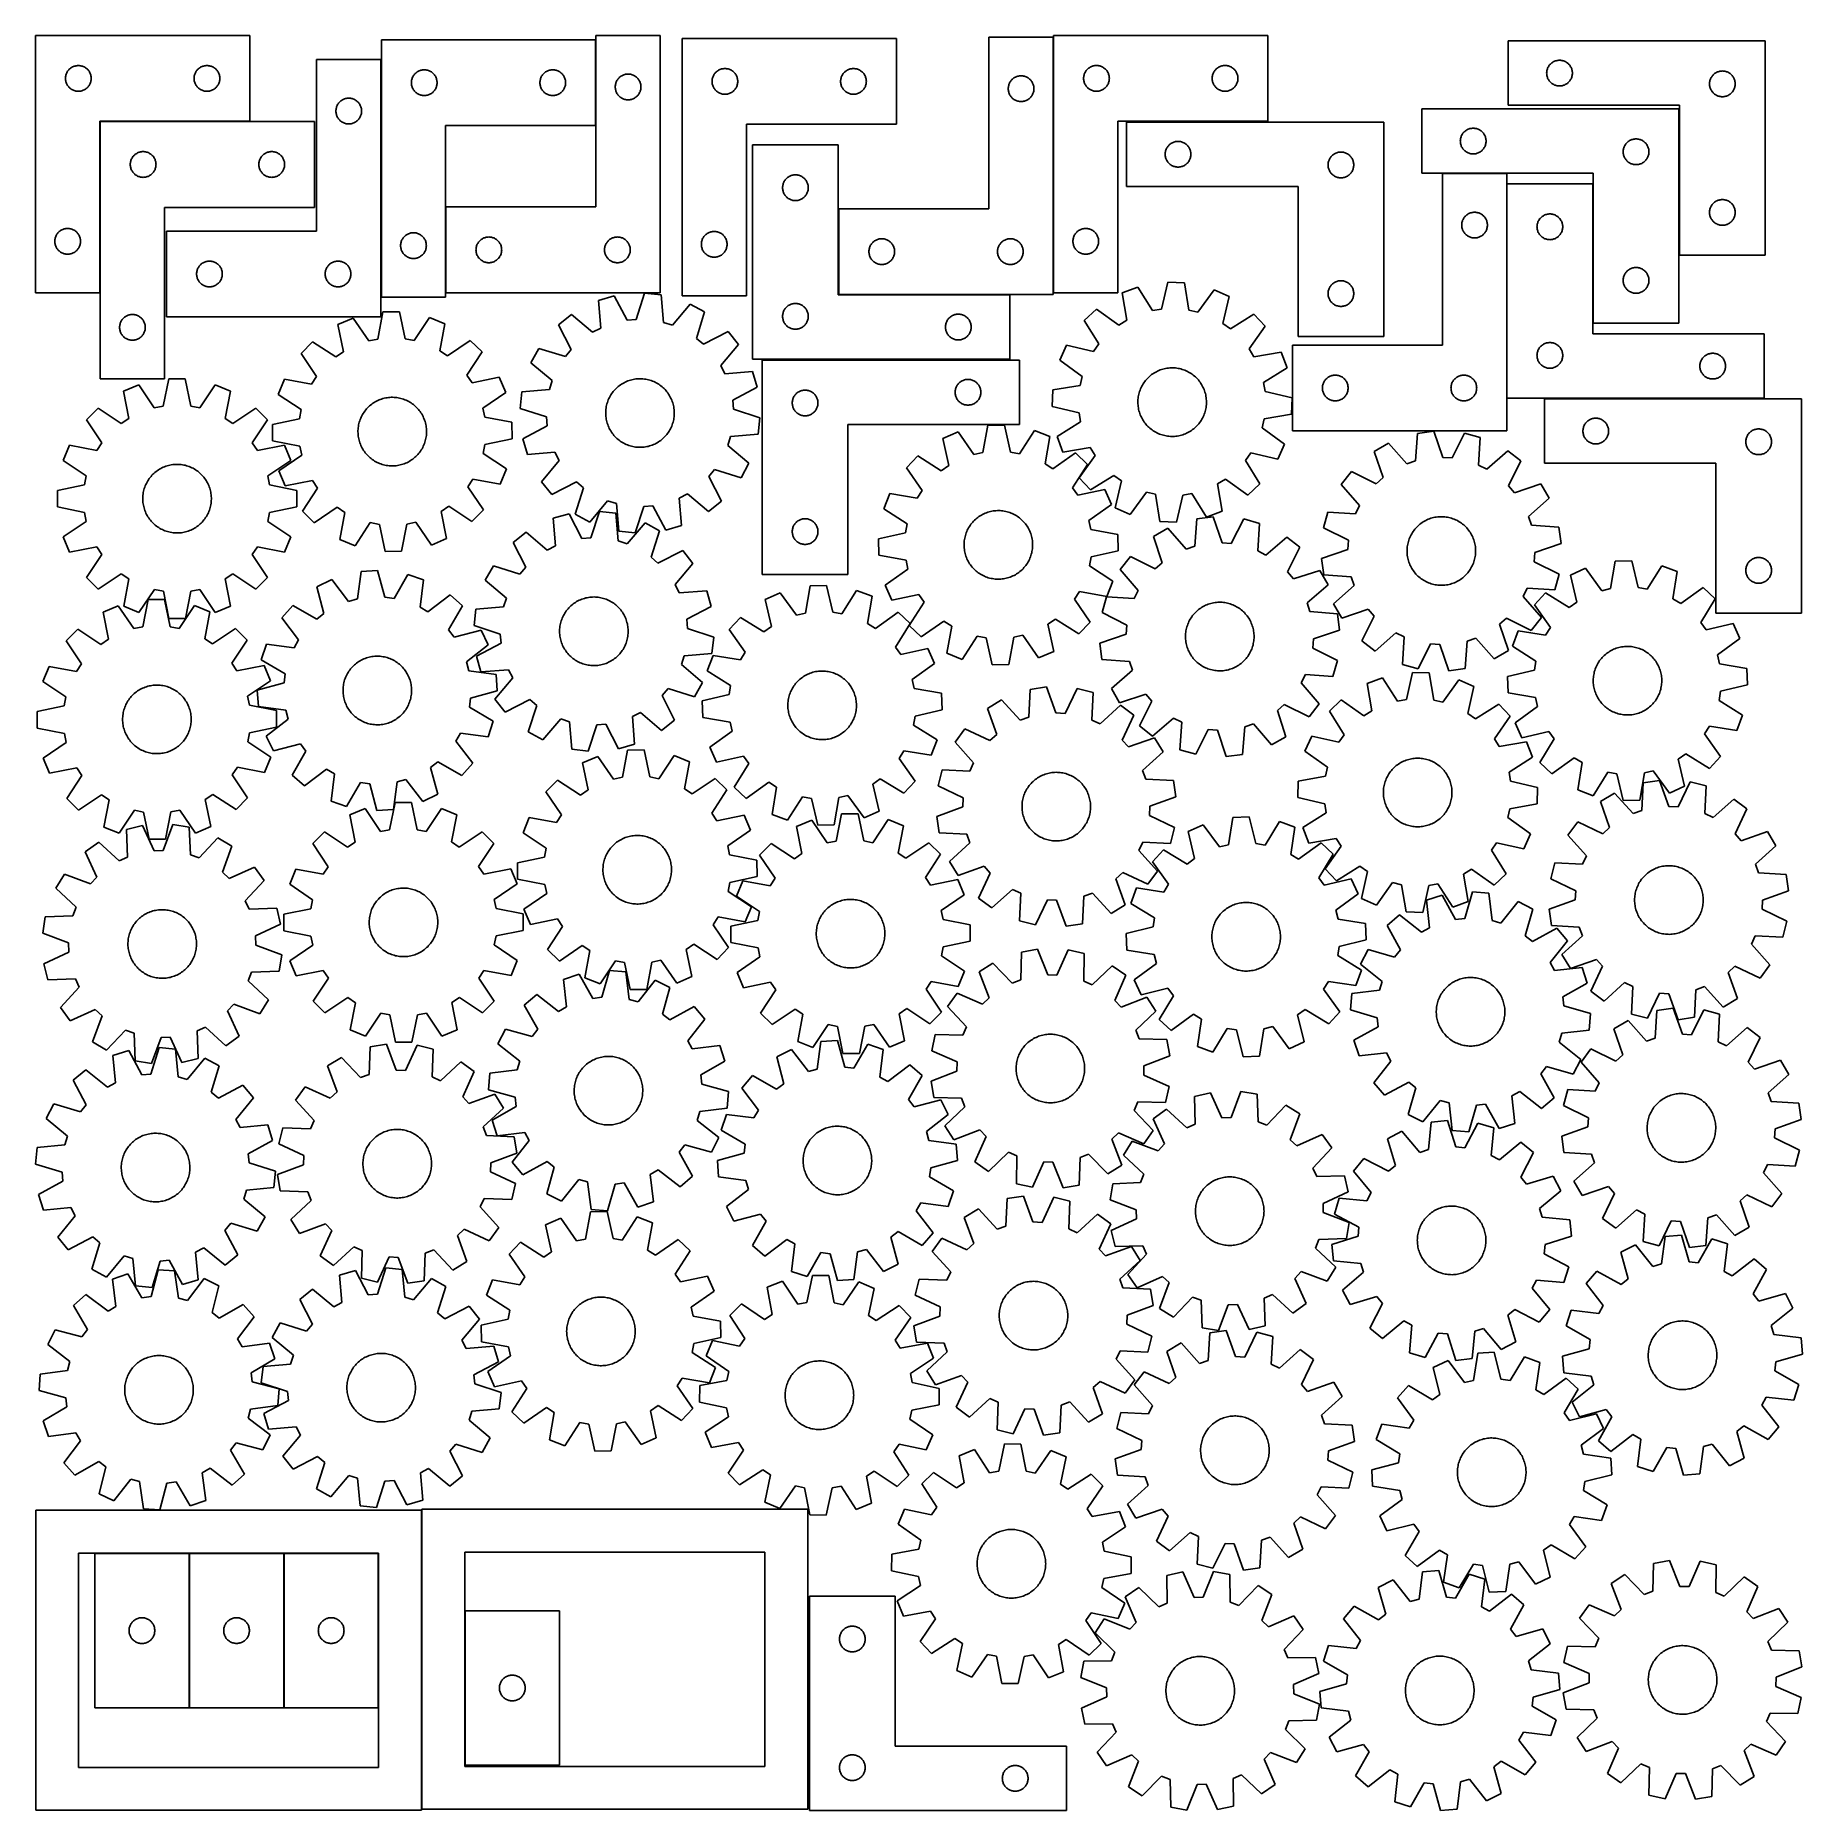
# Model space of a CAD drawing. Header units: millimetres. Extents: x 7 to 1243, y 7 to 1249.
import ezdxf

# ---------------------------------------------------------------- set-up
doc = ezdxf.new("R2010")
doc.units = ezdxf.units.MM
doc.layers.add('CUT', color=7, linetype='CONTINUOUS', true_color=0x000000)

msp = doc.modelspace()

# ---------------------------------------------------------------- linework, layer by layer
at = {"layer": 'CUT'}
for p, q in [((6.518485, 1248.628966), (6.518485, 1068.628966)), ((156.518485, 1248.628966), (6.518485, 1248.628966)), ((156.518485, 1188.628966), (156.518485, 1248.628966)), ((248.601493, 1245.651671), (248.601493, 1065.651671)), ((398.601493, 1245.651671), (248.601493, 1245.651671)), ((398.601493, 1185.651671), (398.601493, 1245.651671)), ((443.836972, 1248.66901), (398.836972, 1248.66901)), ((398.836972, 1248.66901), (398.836972, 1128.66901)), ((443.836972, 1068.66901), (443.836972, 1248.66901)), ((459.078177, 1246.534483), (459.078177, 1066.534483)), ((609.078177, 1246.534483), (459.078177, 1246.534483)), ((609.078177, 1186.534483), (609.078177, 1246.534483)), ((718.890988, 1247.446109), (673.890988, 1247.446109)), ((673.890988, 1247.446109), (673.890988, 1127.446109)), ((718.890988, 1067.446109), (718.890988, 1247.446109)), ((719.16027, 1248.645323), (719.16027, 1068.645323)), ((869.16027, 1248.645323), (719.16027, 1248.645323)), ((869.16027, 1188.645323), (869.16027, 1248.645323)), ((1217.265307, 1244.835272), (1037.265307, 1244.835272)), ((1037.265307, 1244.835272), (1037.265307, 1199.835272)), ((1217.265307, 1094.835272), (1217.265307, 1244.835272)), ((248.29498, 1231.795474), (203.29498, 1231.795474)), ((203.29498, 1231.795474), (203.29498, 1111.795474)), ((248.29498, 1051.795474), (248.29498, 1231.795474)), ((1067.786454, 1229.475452), (1068.265174, 1229.818499)), ((1068.265174, 1229.818499), (1068.765307, 1230.129501)), ((1068.765307, 1230.129501), (1069.284708, 1230.407127)), ((1069.284708, 1230.407127), (1069.821156, 1230.650188)), ((1069.821156, 1230.650188), (1070.372351, 1230.857643)), ((1070.372351, 1230.857643), (1070.935935, 1231.028605)), ((1070.935935, 1231.028605), (1071.509494, 1231.16234)), ((1071.509494, 1231.16234), (1072.090571, 1231.258276)), ((1072.090571, 1231.258276), (1072.676678, 1231.316002)), ((1072.676678, 1231.316002), (1073.265307, 1231.335272)), ((1073.265307, 1231.335272), (1073.853935, 1231.316002)), ((1073.853935, 1231.316002), (1074.440042, 1231.258276)), ((1074.440042, 1231.258276), (1075.021119, 1231.16234)), ((1075.021119, 1231.16234), (1075.594678, 1231.028605)), ((1075.594678, 1231.028605), (1076.158262, 1230.857643)), ((1076.158262, 1230.857643), (1076.709457, 1230.650188)), ((1076.709457, 1230.650188), (1077.245905, 1230.407127)), ((1077.245905, 1230.407127), (1077.765307, 1230.129501)), ((1077.765307, 1230.129501), (1078.265439, 1229.818499)), ((1078.265439, 1229.818499), (1078.744159, 1229.475452)), ((27.518485, 1218.628966), (27.537755, 1219.217594)), ((27.537755, 1218.040337), (27.518485, 1218.628966)), ((27.537755, 1219.217594), (27.595481, 1219.803701)), ((27.595481, 1217.45423), (27.537755, 1218.040337)), ((27.595481, 1219.803701), (27.691417, 1220.384779)), ((27.691417, 1216.873153), (27.595481, 1217.45423)), ((27.691417, 1220.384779), (27.825152, 1220.958337)), ((27.825152, 1220.958337), (27.996114, 1221.521921)), ((27.996114, 1221.521921), (28.203569, 1222.073117)), ((28.203569, 1222.073117), (28.44663, 1222.609564)), ((28.44663, 1222.609564), (28.724256, 1223.128966)), ((28.724256, 1223.128966), (29.035258, 1223.629098)), ((29.035258, 1223.629098), (29.378305, 1224.107818)), ((29.378305, 1224.107818), (29.751927, 1224.563078)), ((29.751927, 1224.563078), (30.154524, 1224.992927)), ((30.154524, 1224.992927), (30.584373, 1225.395524)), ((30.584373, 1225.395524), (31.039632, 1225.769146)), ((31.039632, 1225.769146), (31.518353, 1226.112192)), ((31.518353, 1226.112192), (32.018485, 1226.423194)), ((32.018485, 1226.423194), (32.537887, 1226.70082)), ((32.537887, 1226.70082), (33.074334, 1226.943881)), ((33.074334, 1226.943881), (33.62553, 1227.151337)), ((33.62553, 1227.151337), (34.189113, 1227.322298)), ((34.189113, 1227.322298), (34.762672, 1227.456033)), ((34.762672, 1227.456033), (35.343749, 1227.551969)), ((35.343749, 1227.551969), (35.929857, 1227.609696)), ((35.929857, 1227.609696), (36.518485, 1227.628966)), ((36.518485, 1227.628966), (37.107113, 1227.609696)), ((37.107113, 1227.609696), (37.693221, 1227.551969)), ((37.693221, 1227.551969), (38.274298, 1227.456033)), ((38.274298, 1227.456033), (38.847856, 1227.322298)), ((38.847856, 1227.322298), (39.41144, 1227.151337)), ((39.41144, 1227.151337), (39.962636, 1226.943881)), ((39.962636, 1226.943881), (40.499083, 1226.70082)), ((40.499083, 1226.70082), (41.018485, 1226.423194)), ((41.018485, 1226.423194), (41.518617, 1226.112192)), ((41.518617, 1226.112192), (41.997338, 1225.769146)), ((41.997338, 1225.769146), (42.452597, 1225.395524)), ((42.452597, 1225.395524), (42.882446, 1224.992927)), ((42.882446, 1224.992927), (43.285043, 1224.563078)), ((43.285043, 1224.563078), (43.658665, 1224.107818)), ((43.658665, 1224.107818), (44.001711, 1223.629098)), ((44.001711, 1223.629098), (44.312714, 1223.128966)), ((44.312714, 1223.128966), (44.59034, 1222.609564)), ((44.59034, 1222.609564), (44.833401, 1222.073117)), ((44.833401, 1222.073117), (45.040856, 1221.521921)), ((45.040856, 1221.521921), (45.211817, 1220.958337)), ((45.211817, 1220.958337), (45.345552, 1220.384779)), ((45.345552, 1220.384779), (45.441489, 1219.803701)), ((45.441489, 1217.45423), (45.345552, 1216.873153)), ((45.441489, 1219.803701), (45.499215, 1219.217594)), ((45.499215, 1218.040337), (45.441489, 1217.45423)), ((45.499215, 1219.217594), (45.518485, 1218.628966)), ((45.518485, 1218.628966), (45.499215, 1218.040337)), ((117.518485, 1218.628966), (117.537755, 1219.217594)), ((117.537755, 1218.040337), (117.518485, 1218.628966)), ((117.537755, 1219.217594), (117.595481, 1219.803701)), ((117.595481, 1217.45423), (117.537755, 1218.040337)), ((117.595481, 1219.803701), (117.691417, 1220.384779)), ((117.691417, 1216.873153), (117.595481, 1217.45423)), ((117.691417, 1220.384779), (117.825152, 1220.958337)), ((117.825152, 1220.958337), (117.996114, 1221.521921)), ((117.996114, 1221.521921), (118.203569, 1222.073117)), ((118.203569, 1222.073117), (118.44663, 1222.609564)), ((118.44663, 1222.609564), (118.724256, 1223.128966)), ((118.724256, 1223.128966), (119.035258, 1223.629098)), ((119.035258, 1223.629098), (119.378305, 1224.107818)), ((119.378305, 1224.107818), (119.751927, 1224.563078)), ((119.751927, 1224.563078), (120.154524, 1224.992927)), ((120.154524, 1224.992927), (120.584373, 1225.395524)), ((120.584373, 1225.395524), (121.039632, 1225.769146)), ((121.039632, 1225.769146), (121.518353, 1226.112192)), ((121.518353, 1226.112192), (122.018485, 1226.423194)), ((122.018485, 1226.423194), (122.537887, 1226.70082)), ((122.537887, 1226.70082), (123.074334, 1226.943881)), ((123.074334, 1226.943881), (123.62553, 1227.151337)), ((123.62553, 1227.151337), (124.189113, 1227.322298)), ((124.189113, 1227.322298), (124.762672, 1227.456033)), ((124.762672, 1227.456033), (125.343749, 1227.551969)), ((125.343749, 1227.551969), (125.929857, 1227.609696)), ((125.929857, 1227.609696), (126.518485, 1227.628966)), ((126.518485, 1227.628966), (127.107113, 1227.609696)), ((127.107113, 1227.609696), (127.693221, 1227.551969)), ((127.693221, 1227.551969), (128.274298, 1227.456033)), ((128.274298, 1227.456033), (128.847856, 1227.322298)), ((128.847856, 1227.322298), (129.41144, 1227.151337)), ((129.41144, 1227.151337), (129.962636, 1226.943881)), ((129.962636, 1226.943881), (130.499083, 1226.70082)), ((130.499083, 1226.70082), (131.018485, 1226.423194)), ((131.018485, 1226.423194), (131.518617, 1226.112192)), ((131.518617, 1226.112192), (131.997338, 1225.769146)), ((131.997338, 1225.769146), (132.452597, 1225.395524)), ((132.452597, 1225.395524), (132.882446, 1224.992927)), ((132.882446, 1224.992927), (133.285043, 1224.563078)), ((133.285043, 1224.563078), (133.658665, 1224.107818)), ((133.658665, 1224.107818), (134.001711, 1223.629098)), ((134.001711, 1223.629098), (134.312714, 1223.128966)), ((134.312714, 1223.128966), (134.59034, 1222.609564)), ((134.59034, 1222.609564), (134.833401, 1222.073117)), ((134.833401, 1222.073117), (135.040856, 1221.521921)), ((135.040856, 1221.521921), (135.211817, 1220.958337)), ((135.211817, 1220.958337), (135.345552, 1220.384779)), ((135.345552, 1220.384779), (135.441489, 1219.803701)), ((135.441489, 1217.45423), (135.345552, 1216.873153)), ((135.441489, 1219.803701), (135.499215, 1219.217594)), ((135.499215, 1218.040337), (135.441489, 1217.45423)), ((135.499215, 1219.217594), (135.518485, 1218.628966)), ((135.518485, 1218.628966), (135.499215, 1218.040337)), ((269.678489, 1216.826406), (269.774425, 1217.407484)), ((269.774425, 1217.407484), (269.90816, 1217.981042)), ((269.90816, 1217.981042), (270.079122, 1218.544626)), ((270.079122, 1218.544626), (270.286577, 1219.095822)), ((270.286577, 1219.095822), (270.529638, 1219.632269)), ((270.529638, 1219.632269), (270.807264, 1220.151671)), ((270.807264, 1220.151671), (271.118266, 1220.651803)), ((271.118266, 1220.651803), (271.461313, 1221.130524)), ((271.461313, 1221.130524), (271.834934, 1221.585783)), ((271.834934, 1221.585783), (272.237532, 1222.015632)), ((272.237532, 1222.015632), (272.66738, 1222.418229)), ((272.66738, 1222.418229), (273.12264, 1222.791851)), ((273.12264, 1222.791851), (273.601361, 1223.134897)), ((273.601361, 1223.134897), (274.101493, 1223.445899)), ((274.101493, 1223.445899), (274.620894, 1223.723525)), ((274.620894, 1223.723525), (275.157342, 1223.966587)), ((275.157342, 1223.966587), (275.708538, 1224.174042)), ((275.708538, 1224.174042), (276.272121, 1224.345003)), ((276.272121, 1224.345003), (276.84568, 1224.478738)), ((276.84568, 1224.478738), (277.426757, 1224.574674)), ((277.426757, 1224.574674), (278.012865, 1224.632401)), ((278.012865, 1224.632401), (278.601493, 1224.651671)), ((278.601493, 1224.651671), (279.190121, 1224.632401)), ((279.190121, 1224.632401), (279.776228, 1224.574674)), ((279.776228, 1224.574674), (280.357306, 1224.478738)), ((280.357306, 1224.478738), (280.930864, 1224.345003)), ((280.930864, 1224.345003), (281.494448, 1224.174042)), ((281.494448, 1224.174042), (282.045644, 1223.966587)), ((282.045644, 1223.966587), (282.582091, 1223.723525)), ((282.582091, 1223.723525), (283.101493, 1223.445899)), ((283.101493, 1223.445899), (283.601625, 1223.134897)), ((283.601625, 1223.134897), (284.080346, 1222.791851)), ((284.080346, 1222.791851), (284.535605, 1222.418229)), ((284.535605, 1222.418229), (284.965454, 1222.015632)), ((284.965454, 1222.015632), (285.368051, 1221.585783)), ((285.368051, 1221.585783), (285.741673, 1221.130524)), ((285.741673, 1221.130524), (286.084719, 1220.651803)), ((286.084719, 1220.651803), (286.395721, 1220.151671)), ((286.395721, 1220.151671), (286.673347, 1219.632269)), ((286.673347, 1219.632269), (286.916409, 1219.095822)), ((286.916409, 1219.095822), (287.123864, 1218.544626)), ((287.123864, 1218.544626), (287.294825, 1217.981042)), ((287.294825, 1217.981042), (287.42856, 1217.407484)), ((287.42856, 1217.407484), (287.524496, 1216.826406)), ((359.678489, 1216.826406), (359.774425, 1217.407484)), ((359.774425, 1217.407484), (359.90816, 1217.981042)), ((359.90816, 1217.981042), (360.079122, 1218.544626)), ((360.079122, 1218.544626), (360.286577, 1219.095822)), ((360.286577, 1219.095822), (360.529638, 1219.632269)), ((360.529638, 1219.632269), (360.807264, 1220.151671)), ((360.807264, 1220.151671), (361.118266, 1220.651803)), ((361.118266, 1220.651803), (361.461313, 1221.130524)), ((361.461313, 1221.130524), (361.834934, 1221.585783)), ((361.834934, 1221.585783), (362.237532, 1222.015632)), ((362.237532, 1222.015632), (362.66738, 1222.418229)), ((362.66738, 1222.418229), (363.12264, 1222.791851)), ((363.12264, 1222.791851), (363.601361, 1223.134897)), ((363.601361, 1223.134897), (364.101493, 1223.445899)), ((364.101493, 1223.445899), (364.620894, 1223.723525)), ((364.620894, 1223.723525), (365.157342, 1223.966587)), ((365.157342, 1223.966587), (365.708538, 1224.174042)), ((365.708538, 1224.174042), (366.272121, 1224.345003)), ((366.272121, 1224.345003), (366.84568, 1224.478738)), ((366.84568, 1224.478738), (367.426757, 1224.574674)), ((367.426757, 1224.574674), (368.012865, 1224.632401)), ((368.012865, 1224.632401), (368.601493, 1224.651671)), ((368.601493, 1224.651671), (369.190121, 1224.632401)), ((369.190121, 1224.632401), (369.776228, 1224.574674)), ((369.776228, 1224.574674), (370.357306, 1224.478738)), ((370.357306, 1224.478738), (370.930864, 1224.345003)), ((370.930864, 1224.345003), (371.494448, 1224.174042)), ((371.494448, 1224.174042), (372.045644, 1223.966587)), ((372.045644, 1223.966587), (372.582091, 1223.723525)), ((372.582091, 1223.723525), (373.101493, 1223.445899)), ((373.101493, 1223.445899), (373.601625, 1223.134897)), ((373.601625, 1223.134897), (374.080346, 1222.791851)), ((374.080346, 1222.791851), (374.535605, 1222.418229)), ((374.535605, 1222.418229), (374.965454, 1222.015632)), ((374.965454, 1222.015632), (375.368051, 1221.585783)), ((375.368051, 1221.585783), (375.741673, 1221.130524)), ((375.741673, 1221.130524), (376.084719, 1220.651803)), ((376.084719, 1220.651803), (376.395721, 1220.151671)), ((376.395721, 1220.151671), (376.673347, 1219.632269)), ((376.673347, 1219.632269), (376.916409, 1219.095822)), ((376.916409, 1219.095822), (377.123864, 1218.544626)), ((377.123864, 1218.544626), (377.294825, 1217.981042)), ((377.294825, 1217.981042), (377.42856, 1217.407484)), ((377.42856, 1217.407484), (377.524496, 1216.826406)), ((413.542743, 1217.16901), (413.853745, 1217.669142)), ((413.853745, 1217.669142), (414.196792, 1218.147862)), ((414.196792, 1218.147862), (414.570414, 1218.603122)), ((414.570414, 1218.603122), (414.973011, 1219.032971)), ((414.973011, 1219.032971), (415.40286, 1219.435568)), ((415.40286, 1219.435568), (415.858119, 1219.80919)), ((415.858119, 1219.80919), (416.33684, 1220.152236)), ((416.33684, 1220.152236), (416.836972, 1220.463238)), ((416.836972, 1220.463238), (417.356374, 1220.740864)), ((417.356374, 1220.740864), (417.892821, 1220.983925)), ((417.892821, 1220.983925), (418.444017, 1221.191381)), ((418.444017, 1221.191381), (419.007601, 1221.362342)), ((419.007601, 1221.362342), (419.581159, 1221.496077)), ((419.581159, 1221.496077), (420.162236, 1221.592013)), ((420.162236, 1221.592013), (420.748344, 1221.64974)), ((420.748344, 1221.64974), (421.336972, 1221.66901)), ((421.336972, 1221.66901), (421.9256, 1221.64974)), ((421.9256, 1221.64974), (422.511708, 1221.592013)), ((422.511708, 1221.592013), (423.092785, 1221.496077)), ((423.092785, 1221.496077), (423.666343, 1221.362342)), ((423.666343, 1221.362342), (424.229927, 1221.191381)), ((424.229927, 1221.191381), (424.781123, 1220.983925)), ((424.781123, 1220.983925), (425.31757, 1220.740864)), ((425.31757, 1220.740864), (425.836972, 1220.463238)), ((425.836972, 1220.463238), (426.337104, 1220.152236)), ((426.337104, 1220.152236), (426.815825, 1219.80919)), ((426.815825, 1219.80919), (427.271084, 1219.435568)), ((427.271084, 1219.435568), (427.700933, 1219.032971)), ((427.700933, 1219.032971), (428.10353, 1218.603122)), ((428.10353, 1218.603122), (428.477152, 1218.147862)), ((428.477152, 1218.147862), (428.820198, 1217.669142)), ((428.820198, 1217.669142), (429.131201, 1217.16901)), ((480.097447, 1217.123111), (480.155174, 1217.709219)), ((480.155174, 1217.709219), (480.25111, 1218.290296)), ((480.25111, 1218.290296), (480.384845, 1218.863855)), ((480.384845, 1218.863855), (480.555806, 1219.427438)), ((480.555806, 1219.427438), (480.763261, 1219.978634)), ((480.763261, 1219.978634), (481.006323, 1220.515081)), ((481.006323, 1220.515081), (481.283949, 1221.034483)), ((481.283949, 1221.034483), (481.594951, 1221.534615)), ((481.594951, 1221.534615), (481.937997, 1222.013336)), ((481.937997, 1222.013336), (482.311619, 1222.468596)), ((482.311619, 1222.468596), (482.714216, 1222.898444)), ((482.714216, 1222.898444), (483.144065, 1223.301041)), ((483.144065, 1223.301041), (483.599324, 1223.674663)), ((483.599324, 1223.674663), (484.078045, 1224.01771)), ((484.078045, 1224.01771), (484.578177, 1224.328712)), ((484.578177, 1224.328712), (485.097579, 1224.606338)), ((485.097579, 1224.606338), (485.634026, 1224.849399)), ((485.634026, 1224.849399), (486.185222, 1225.056854)), ((486.185222, 1225.056854), (486.748806, 1225.227816)), ((486.748806, 1225.227816), (487.322364, 1225.361551)), ((487.322364, 1225.361551), (487.903442, 1225.457487)), ((487.903442, 1225.457487), (488.489549, 1225.515214)), ((488.489549, 1225.515214), (489.078177, 1225.534483)), ((489.078177, 1225.534483), (489.666805, 1225.515214)), ((489.666805, 1225.515214), (490.252913, 1225.457487)), ((490.252913, 1225.457487), (490.83399, 1225.361551)), ((490.83399, 1225.361551), (491.407549, 1225.227816)), ((491.407549, 1225.227816), (491.971132, 1225.056854)), ((491.971132, 1225.056854), (492.522328, 1224.849399)), ((492.522328, 1224.849399), (493.058775, 1224.606338)), ((493.058775, 1224.606338), (493.578177, 1224.328712)), ((493.578177, 1224.328712), (494.078309, 1224.01771)), ((494.078309, 1224.01771), (494.55703, 1223.674663)), ((494.55703, 1223.674663), (495.01229, 1223.301041)), ((495.01229, 1223.301041), (495.442138, 1222.898444)), ((495.442138, 1222.898444), (495.844736, 1222.468596)), ((495.844736, 1222.468596), (496.218357, 1222.013336)), ((496.218357, 1222.013336), (496.561404, 1221.534615)), ((496.561404, 1221.534615), (496.872406, 1221.034483)), ((496.872406, 1221.034483), (497.150032, 1220.515081)), ((497.150032, 1220.515081), (497.393093, 1219.978634)), ((497.393093, 1219.978634), (497.600548, 1219.427438)), ((497.600548, 1219.427438), (497.77151, 1218.863855)), ((497.77151, 1218.863855), (497.905245, 1218.290296)), ((497.905245, 1218.290296), (498.001181, 1217.709219)), ((498.001181, 1217.709219), (498.058908, 1217.123111)), ((570.097447, 1217.123111), (570.155174, 1217.709219)), ((570.155174, 1217.709219), (570.25111, 1218.290296)), ((570.25111, 1218.290296), (570.384845, 1218.863855)), ((570.384845, 1218.863855), (570.555806, 1219.427438)), ((570.555806, 1219.427438), (570.763261, 1219.978634)), ((570.763261, 1219.978634), (571.006323, 1220.515081)), ((571.006323, 1220.515081), (571.283949, 1221.034483)), ((571.283949, 1221.034483), (571.594951, 1221.534615)), ((571.594951, 1221.534615), (571.937997, 1222.013336)), ((571.937997, 1222.013336), (572.311619, 1222.468596)), ((572.311619, 1222.468596), (572.714216, 1222.898444)), ((572.714216, 1222.898444), (573.144065, 1223.301041)), ((573.144065, 1223.301041), (573.599324, 1223.674663)), ((573.599324, 1223.674663), (574.078045, 1224.01771)), ((574.078045, 1224.01771), (574.578177, 1224.328712)), ((574.578177, 1224.328712), (575.097579, 1224.606338)), ((575.097579, 1224.606338), (575.634026, 1224.849399)), ((575.634026, 1224.849399), (576.185222, 1225.056854)), ((576.185222, 1225.056854), (576.748806, 1225.227816)), ((576.748806, 1225.227816), (577.322364, 1225.361551)), ((577.322364, 1225.361551), (577.903442, 1225.457487)), ((577.903442, 1225.457487), (578.489549, 1225.515214)), ((578.489549, 1225.515214), (579.078177, 1225.534483)), ((579.078177, 1225.534483), (579.666805, 1225.515214)), ((579.666805, 1225.515214), (580.252913, 1225.457487)), ((580.252913, 1225.457487), (580.83399, 1225.361551)), ((580.83399, 1225.361551), (581.407549, 1225.227816)), ((581.407549, 1225.227816), (581.971132, 1225.056854)), ((581.971132, 1225.056854), (582.522328, 1224.849399)), ((582.522328, 1224.849399), (583.058775, 1224.606338)), ((583.058775, 1224.606338), (583.578177, 1224.328712)), ((583.578177, 1224.328712), (584.078309, 1224.01771)), ((584.078309, 1224.01771), (584.55703, 1223.674663)), ((584.55703, 1223.674663), (585.01229, 1223.301041)), ((585.01229, 1223.301041), (585.442138, 1222.898444)), ((585.442138, 1222.898444), (585.844736, 1222.468596)), ((585.844736, 1222.468596), (586.218357, 1222.013336)), ((586.218357, 1222.013336), (586.561404, 1221.534615)), ((586.561404, 1221.534615), (586.872406, 1221.034483)), ((586.872406, 1221.034483), (587.150032, 1220.515081)), ((587.150032, 1220.515081), (587.393093, 1219.978634)), ((587.393093, 1219.978634), (587.600548, 1219.427438)), ((587.600548, 1219.427438), (587.77151, 1218.863855)), ((587.77151, 1218.863855), (587.905245, 1218.290296)), ((587.905245, 1218.290296), (588.001181, 1217.709219)), ((588.001181, 1217.709219), (588.058908, 1217.123111)), ((689.250808, 1216.924962), (689.62443, 1217.380221)), ((689.62443, 1217.380221), (690.027027, 1217.81007)), ((690.027027, 1217.81007), (690.456876, 1218.212667)), ((690.456876, 1218.212667), (690.912135, 1218.586289)), ((690.912135, 1218.586289), (691.390856, 1218.929336)), ((691.390856, 1218.929336), (691.890988, 1219.240338)), ((691.890988, 1219.240338), (692.41039, 1219.517964)), ((692.41039, 1219.517964), (692.946837, 1219.761025)), ((692.946837, 1219.761025), (693.498033, 1219.96848)), ((693.498033, 1219.96848), (694.061617, 1220.139442)), ((694.061617, 1220.139442), (694.635175, 1220.273177)), ((694.635175, 1220.273177), (695.216252, 1220.369113)), ((695.216252, 1220.369113), (695.80236, 1220.426839)), ((695.80236, 1220.426839), (696.390988, 1220.446109)), ((696.390988, 1220.446109), (696.979616, 1220.426839)), ((696.979616, 1220.426839), (697.565724, 1220.369113)), ((697.565724, 1220.369113), (698.146801, 1220.273177)), ((698.146801, 1220.273177), (698.720359, 1220.139442)), ((698.720359, 1220.139442), (699.283943, 1219.96848)), ((699.283943, 1219.96848), (699.835139, 1219.761025)), ((699.835139, 1219.761025), (700.371586, 1219.517964)), ((700.371586, 1219.517964), (700.890988, 1219.240338)), ((700.890988, 1219.240338), (701.39112, 1218.929336)), ((701.39112, 1218.929336), (701.869841, 1218.586289)), ((701.869841, 1218.586289), (702.3251, 1218.212667)), ((702.3251, 1218.212667), (702.754949, 1217.81007)), ((702.754949, 1217.81007), (703.157546, 1217.380221)), ((703.157546, 1217.380221), (703.531168, 1216.924962)), ((740.16027, 1218.645323), (740.179539, 1219.233951)), ((740.179539, 1218.056695), (740.16027, 1218.645323)), ((740.179539, 1219.233951), (740.237266, 1219.820059)), ((740.237266, 1217.470587), (740.179539, 1218.056695)), ((740.237266, 1219.820059), (740.333202, 1220.401136)), ((740.333202, 1216.88951), (740.237266, 1217.470587)), ((740.333202, 1220.401136), (740.466937, 1220.974694)), ((740.466937, 1220.974694), (740.637898, 1221.538278)), ((740.637898, 1221.538278), (740.845354, 1222.089474)), ((740.845354, 1222.089474), (741.088415, 1222.625921)), ((741.088415, 1222.625921), (741.366041, 1223.145323)), ((741.366041, 1223.145323), (741.677043, 1223.645455)), ((741.677043, 1223.645455), (742.02009, 1224.124176)), ((742.02009, 1224.124176), (742.393711, 1224.579435)), ((742.393711, 1224.579435), (742.796309, 1225.009284)), ((742.796309, 1225.009284), (743.226157, 1225.411881)), ((743.226157, 1225.411881), (743.681417, 1225.785503)), ((743.681417, 1225.785503), (744.160137, 1226.12855)), ((744.160137, 1226.12855), (744.66027, 1226.439552)), ((744.66027, 1226.439552), (745.179671, 1226.717178)), ((745.179671, 1226.717178), (745.716119, 1226.960239)), ((745.716119, 1226.960239), (746.267314, 1227.167694)), ((746.267314, 1227.167694), (746.830898, 1227.338655)), ((746.830898, 1227.338655), (747.404457, 1227.472391)), ((747.404457, 1227.472391), (747.985534, 1227.568327)), ((747.985534, 1227.568327), (748.571641, 1227.626053)), ((748.571641, 1227.626053), (749.16027, 1227.645323)), ((749.16027, 1227.645323), (749.748898, 1227.626053)), ((749.748898, 1227.626053), (750.335005, 1227.568327)), ((750.335005, 1227.568327), (750.916082, 1227.472391)), ((750.916082, 1227.472391), (751.489641, 1227.338655)), ((751.489641, 1227.338655), (752.053225, 1227.167694)), ((752.053225, 1227.167694), (752.60442, 1226.960239)), ((752.60442, 1226.960239), (753.140868, 1226.717178)), ((753.140868, 1226.717178), (753.66027, 1226.439552)), ((753.66027, 1226.439552), (754.160402, 1226.12855)), ((754.160402, 1226.12855), (754.639122, 1225.785503)), ((754.639122, 1225.785503), (755.094382, 1225.411881)), ((755.094382, 1225.411881), (755.524231, 1225.009284)), ((755.524231, 1225.009284), (755.926828, 1224.579435)), ((755.926828, 1224.579435), (756.30045, 1224.124176)), ((756.30045, 1224.124176), (756.643496, 1223.645455)), ((756.643496, 1223.645455), (756.954498, 1223.145323)), ((756.954498, 1223.145323), (757.232124, 1222.625921)), ((757.232124, 1222.625921), (757.475185, 1222.089474)), ((757.475185, 1222.089474), (757.682641, 1221.538278)), ((757.682641, 1221.538278), (757.853602, 1220.974694)), ((757.853602, 1220.974694), (757.987337, 1220.401136)), ((757.987337, 1220.401136), (758.083273, 1219.820059)), ((758.083273, 1217.470587), (757.987337, 1216.88951)), ((758.083273, 1219.820059), (758.141, 1219.233951)), ((758.141, 1218.056695), (758.083273, 1217.470587)), ((758.141, 1219.233951), (758.16027, 1218.645323)), ((758.16027, 1218.645323), (758.141, 1218.056695)), ((830.16027, 1218.645323), (830.179539, 1219.233951)), ((830.179539, 1218.056695), (830.16027, 1218.645323)), ((830.179539, 1219.233951), (830.237266, 1219.820059)), ((830.237266, 1217.470587), (830.179539, 1218.056695)), ((830.237266, 1219.820059), (830.333202, 1220.401136)), ((830.333202, 1216.88951), (830.237266, 1217.470587)), ((830.333202, 1220.401136), (830.466937, 1220.974694)), ((830.466937, 1220.974694), (830.637898, 1221.538278)), ((830.637898, 1221.538278), (830.845354, 1222.089474)), ((830.845354, 1222.089474), (831.088415, 1222.625921)), ((831.088415, 1222.625921), (831.366041, 1223.145323)), ((831.366041, 1223.145323), (831.677043, 1223.645455)), ((831.677043, 1223.645455), (832.02009, 1224.124176)), ((832.02009, 1224.124176), (832.393711, 1224.579435)), ((832.393711, 1224.579435), (832.796309, 1225.009284)), ((832.796309, 1225.009284), (833.226157, 1225.411881)), ((833.226157, 1225.411881), (833.681417, 1225.785503)), ((833.681417, 1225.785503), (834.160137, 1226.12855)), ((834.160137, 1226.12855), (834.66027, 1226.439552)), ((834.66027, 1226.439552), (835.179671, 1226.717178)), ((835.179671, 1226.717178), (835.716119, 1226.960239)), ((835.716119, 1226.960239), (836.267314, 1227.167694)), ((836.267314, 1227.167694), (836.830898, 1227.338655)), ((836.830898, 1227.338655), (837.404457, 1227.472391)), ((837.404457, 1227.472391), (837.985534, 1227.568327)), ((837.985534, 1227.568327), (838.571641, 1227.626053)), ((838.571641, 1227.626053), (839.16027, 1227.645323)), ((839.16027, 1227.645323), (839.748898, 1227.626053)), ((839.748898, 1227.626053), (840.335005, 1227.568327)), ((840.335005, 1227.568327), (840.916082, 1227.472391)), ((840.916082, 1227.472391), (841.489641, 1227.338655)), ((841.489641, 1227.338655), (842.053225, 1227.167694)), ((842.053225, 1227.167694), (842.60442, 1226.960239)), ((842.60442, 1226.960239), (843.140868, 1226.717178)), ((843.140868, 1226.717178), (843.66027, 1226.439552)), ((843.66027, 1226.439552), (844.160402, 1226.12855)), ((844.160402, 1226.12855), (844.639122, 1225.785503)), ((844.639122, 1225.785503), (845.094382, 1225.411881)), ((845.094382, 1225.411881), (845.524231, 1225.009284)), ((845.524231, 1225.009284), (845.926828, 1224.579435)), ((845.926828, 1224.579435), (846.30045, 1224.124176)), ((846.30045, 1224.124176), (846.643496, 1223.645455)), ((846.643496, 1223.645455), (846.954498, 1223.145323)), ((846.954498, 1223.145323), (847.232124, 1222.625921)), ((847.232124, 1222.625921), (847.475185, 1222.089474)), ((847.475185, 1222.089474), (847.682641, 1221.538278)), ((847.682641, 1221.538278), (847.853602, 1220.974694)), ((847.853602, 1220.974694), (847.987337, 1220.401136)), ((847.987337, 1220.401136), (848.083273, 1219.820059)), ((848.083273, 1217.470587), (847.987337, 1216.88951)), ((848.083273, 1219.820059), (848.141, 1219.233951)), ((848.141, 1218.056695), (848.083273, 1217.470587)), ((848.141, 1219.233951), (848.16027, 1218.645323)), ((848.16027, 1218.645323), (848.141, 1218.056695)), ((1064.265307, 1222.335272), (1064.284576, 1222.9239)), ((1064.284576, 1221.746644), (1064.265307, 1222.335272)), ((1064.284576, 1222.9239), (1064.342303, 1223.510008)), ((1064.342303, 1221.160536), (1064.284576, 1221.746644)), ((1064.342303, 1223.510008), (1064.438239, 1224.091085)), ((1064.438239, 1220.579459), (1064.342303, 1221.160536)), ((1064.438239, 1224.091085), (1064.571974, 1224.664643)), ((1064.571974, 1220.005901), (1064.438239, 1220.579459)), ((1064.571974, 1224.664643), (1064.742935, 1225.228227)), ((1064.742935, 1219.442317), (1064.571974, 1220.005901)), ((1064.742935, 1225.228227), (1064.950391, 1225.779423)), ((1064.950391, 1218.891121), (1064.742935, 1219.442317)), ((1064.950391, 1225.779423), (1065.193452, 1226.31587)), ((1065.193452, 1218.354674), (1064.950391, 1218.891121)), ((1065.193452, 1226.31587), (1065.471078, 1226.835272)), ((1065.471078, 1217.835272), (1065.193452, 1218.354674)), ((1065.471078, 1226.835272), (1065.78208, 1227.335404)), ((1065.78208, 1217.33514), (1065.471078, 1217.835272)), ((1065.78208, 1227.335404), (1066.125127, 1227.814125)), ((1066.125127, 1216.856419), (1065.78208, 1217.33514)), ((1066.125127, 1227.814125), (1066.498748, 1228.269384)), ((1066.498748, 1228.269384), (1066.901346, 1228.699233)), ((1066.901346, 1228.699233), (1067.331194, 1229.10183)), ((1067.331194, 1229.10183), (1067.786454, 1229.475452)), ((1078.744159, 1229.475452), (1079.199419, 1229.10183)), ((1079.199419, 1229.10183), (1079.629268, 1228.699233)), ((1079.629268, 1228.699233), (1080.031865, 1228.269384)), ((1080.031865, 1228.269384), (1080.405487, 1227.814125)), ((1080.405487, 1227.814125), (1080.748533, 1227.335404)), ((1080.748533, 1217.33514), (1080.405487, 1216.856419)), ((1080.748533, 1227.335404), (1081.059535, 1226.835272)), ((1081.059535, 1217.835272), (1080.748533, 1217.33514)), ((1081.059535, 1226.835272), (1081.337161, 1226.31587)), ((1081.337161, 1218.354674), (1081.059535, 1217.835272)), ((1081.337161, 1226.31587), (1081.580222, 1225.779423)), ((1081.580222, 1218.891121), (1081.337161, 1218.354674)), ((1081.580222, 1225.779423), (1081.787678, 1225.228227)), ((1081.787678, 1219.442317), (1081.580222, 1218.891121)), ((1081.787678, 1225.228227), (1081.958639, 1224.664643)), ((1081.958639, 1220.005901), (1081.787678, 1219.442317)), ((1081.958639, 1224.664643), (1082.092374, 1224.091085)), ((1082.092374, 1220.579459), (1081.958639, 1220.005901)), ((1082.092374, 1224.091085), (1082.18831, 1223.510008)), ((1082.18831, 1221.160536), (1082.092374, 1220.579459)), ((1082.18831, 1223.510008), (1082.246037, 1222.9239)), ((1082.246037, 1221.746644), (1082.18831, 1221.160536)), ((1082.246037, 1222.9239), (1082.265307, 1222.335272)), ((1082.265307, 1222.335272), (1082.246037, 1221.746644)), ((1178.571974, 1217.164643), (1178.742935, 1217.728227)), ((1178.742935, 1217.728227), (1178.950391, 1218.279423)), ((1178.950391, 1218.279423), (1179.193452, 1218.81587)), ((1179.193452, 1218.81587), (1179.471078, 1219.335272)), ((1179.471078, 1219.335272), (1179.78208, 1219.835404)), ((1179.78208, 1219.835404), (1180.125127, 1220.314125)), ((1180.125127, 1220.314125), (1180.498748, 1220.769384)), ((1180.498748, 1220.769384), (1180.901346, 1221.199233)), ((1180.901346, 1221.199233), (1181.331194, 1221.60183)), ((1181.331194, 1221.60183), (1181.786454, 1221.975452)), ((1181.786454, 1221.975452), (1182.265174, 1222.318499)), ((1182.265174, 1222.318499), (1182.765307, 1222.629501)), ((1182.765307, 1222.629501), (1183.284708, 1222.907127)), ((1183.284708, 1222.907127), (1183.821156, 1223.150188)), ((1183.821156, 1223.150188), (1184.372351, 1223.357643)), ((1184.372351, 1223.357643), (1184.935935, 1223.528605)), ((1184.935935, 1223.528605), (1185.509494, 1223.66234)), ((1185.509494, 1223.66234), (1186.090571, 1223.758276)), ((1186.090571, 1223.758276), (1186.676678, 1223.816002)), ((1186.676678, 1223.816002), (1187.265307, 1223.835272)), ((1187.265307, 1223.835272), (1187.853935, 1223.816002)), ((1187.853935, 1223.816002), (1188.440042, 1223.758276)), ((1188.440042, 1223.758276), (1189.021119, 1223.66234)), ((1189.021119, 1223.66234), (1189.594678, 1223.528605)), ((1189.594678, 1223.528605), (1190.158262, 1223.357643)), ((1190.158262, 1223.357643), (1190.709457, 1223.150188)), ((1190.709457, 1223.150188), (1191.245905, 1222.907127)), ((1191.245905, 1222.907127), (1191.765307, 1222.629501)), ((1191.765307, 1222.629501), (1192.265439, 1222.318499)), ((1192.265439, 1222.318499), (1192.744159, 1221.975452)), ((1192.744159, 1221.975452), (1193.199419, 1221.60183)), ((1193.199419, 1221.60183), (1193.629268, 1221.199233)), ((1193.629268, 1221.199233), (1194.031865, 1220.769384)), ((1194.031865, 1220.769384), (1194.405487, 1220.314125)), ((1194.405487, 1220.314125), (1194.748533, 1219.835404)), ((1194.748533, 1219.835404), (1195.059535, 1219.335272)), ((1195.059535, 1219.335272), (1195.337161, 1218.81587)), ((1195.337161, 1218.81587), (1195.580222, 1218.279423)), ((1195.580222, 1218.279423), (1195.787678, 1217.728227)), ((1195.787678, 1217.728227), (1195.958639, 1217.164643)), ((27.825152, 1216.299594), (27.691417, 1216.873153)), ((27.996114, 1215.73601), (27.825152, 1216.299594)), ((28.203569, 1215.184815), (27.996114, 1215.73601)), ((28.44663, 1214.648367), (28.203569, 1215.184815)), ((28.724256, 1214.128966), (28.44663, 1214.648367)), ((29.035258, 1213.628834), (28.724256, 1214.128966)), ((29.378305, 1213.150113), (29.035258, 1213.628834)), ((29.751927, 1212.694853), (29.378305, 1213.150113)), ((30.154524, 1212.265005), (29.751927, 1212.694853)), ((30.584373, 1211.862407), (30.154524, 1212.265005)), ((31.039632, 1211.488786), (30.584373, 1211.862407)), ((31.518353, 1211.145739), (31.039632, 1211.488786)), ((32.018485, 1210.834737), (31.518353, 1211.145739)), ((32.537887, 1210.557111), (32.018485, 1210.834737)), ((33.074334, 1210.31405), (32.537887, 1210.557111)), ((33.62553, 1210.106594), (33.074334, 1210.31405)), ((34.189113, 1209.935633), (33.62553, 1210.106594)), ((34.762672, 1209.801898), (34.189113, 1209.935633)), ((35.343749, 1209.705962), (34.762672, 1209.801898)), ((35.929857, 1209.648235), (35.343749, 1209.705962)), ((36.518485, 1209.628966), (35.929857, 1209.648235)), ((37.107113, 1209.648235), (36.518485, 1209.628966)), ((37.693221, 1209.705962), (37.107113, 1209.648235)), ((38.274298, 1209.801898), (37.693221, 1209.705962)), ((38.847856, 1209.935633), (38.274298, 1209.801898)), ((39.41144, 1210.106594), (38.847856, 1209.935633)), ((39.962636, 1210.31405), (39.41144, 1210.106594)), ((40.499083, 1210.557111), (39.962636, 1210.31405)), ((41.018485, 1210.834737), (40.499083, 1210.557111)), ((41.518617, 1211.145739), (41.018485, 1210.834737)), ((41.997338, 1211.488786), (41.518617, 1211.145739)), ((42.452597, 1211.862407), (41.997338, 1211.488786)), ((42.882446, 1212.265005), (42.452597, 1211.862407)), ((43.285043, 1212.694853), (42.882446, 1212.265005)), ((43.658665, 1213.150113), (43.285043, 1212.694853)), ((44.001711, 1213.628834), (43.658665, 1213.150113)), ((44.312714, 1214.128966), (44.001711, 1213.628834)), ((44.59034, 1214.648367), (44.312714, 1214.128966)), ((44.833401, 1215.184815), (44.59034, 1214.648367)), ((45.040856, 1215.73601), (44.833401, 1215.184815)), ((45.211817, 1216.299594), (45.040856, 1215.73601)), ((45.345552, 1216.873153), (45.211817, 1216.299594)), ((117.825152, 1216.299594), (117.691417, 1216.873153)), ((117.996114, 1215.73601), (117.825152, 1216.299594)), ((118.203569, 1215.184815), (117.996114, 1215.73601)), ((118.44663, 1214.648367), (118.203569, 1215.184815)), ((118.724256, 1214.128966), (118.44663, 1214.648367)), ((119.035258, 1213.628834), (118.724256, 1214.128966)), ((119.378305, 1213.150113), (119.035258, 1213.628834)), ((119.751927, 1212.694853), (119.378305, 1213.150113)), ((120.154524, 1212.265005), (119.751927, 1212.694853)), ((120.584373, 1211.862407), (120.154524, 1212.265005)), ((121.039632, 1211.488786), (120.584373, 1211.862407)), ((121.518353, 1211.145739), (121.039632, 1211.488786)), ((122.018485, 1210.834737), (121.518353, 1211.145739)), ((122.537887, 1210.557111), (122.018485, 1210.834737)), ((123.074334, 1210.31405), (122.537887, 1210.557111)), ((123.62553, 1210.106594), (123.074334, 1210.31405)), ((124.189113, 1209.935633), (123.62553, 1210.106594)), ((124.762672, 1209.801898), (124.189113, 1209.935633)), ((125.343749, 1209.705962), (124.762672, 1209.801898)), ((125.929857, 1209.648235), (125.343749, 1209.705962)), ((126.518485, 1209.628966), (125.929857, 1209.648235)), ((127.107113, 1209.648235), (126.518485, 1209.628966)), ((127.693221, 1209.705962), (127.107113, 1209.648235)), ((128.274298, 1209.801898), (127.693221, 1209.705962)), ((128.847856, 1209.935633), (128.274298, 1209.801898)), ((129.41144, 1210.106594), (128.847856, 1209.935633)), ((129.962636, 1210.31405), (129.41144, 1210.106594)), ((130.499083, 1210.557111), (129.962636, 1210.31405)), ((131.018485, 1210.834737), (130.499083, 1210.557111)), ((131.518617, 1211.145739), (131.018485, 1210.834737)), ((131.997338, 1211.488786), (131.518617, 1211.145739)), ((132.452597, 1211.862407), (131.997338, 1211.488786)), ((132.882446, 1212.265005), (132.452597, 1211.862407)), ((133.285043, 1212.694853), (132.882446, 1212.265005)), ((133.658665, 1213.150113), (133.285043, 1212.694853)), ((134.001711, 1213.628834), (133.658665, 1213.150113)), ((134.312714, 1214.128966), (134.001711, 1213.628834)), ((134.59034, 1214.648367), (134.312714, 1214.128966)), ((134.833401, 1215.184815), (134.59034, 1214.648367)), ((135.040856, 1215.73601), (134.833401, 1215.184815)), ((135.211817, 1216.299594), (135.040856, 1215.73601)), ((135.345552, 1216.873153), (135.211817, 1216.299594)), ((269.601493, 1215.651671), (269.620762, 1216.240299)), ((269.620762, 1215.063043), (269.601493, 1215.651671)), ((269.620762, 1216.240299), (269.678489, 1216.826406)), ((269.678489, 1214.476935), (269.620762, 1215.063043)), ((269.774425, 1213.895858), (269.678489, 1214.476935)), ((269.90816, 1213.322299), (269.774425, 1213.895858)), ((270.079122, 1212.758716), (269.90816, 1213.322299)), ((270.286577, 1212.20752), (270.079122, 1212.758716)), ((270.529638, 1211.671072), (270.286577, 1212.20752)), ((270.807264, 1211.151671), (270.529638, 1211.671072)), ((271.118266, 1210.651539), (270.807264, 1211.151671)), ((271.461313, 1210.172818), (271.118266, 1210.651539)), ((271.834934, 1209.717558), (271.461313, 1210.172818)), ((272.237532, 1209.28771), (271.834934, 1209.717558)), ((272.66738, 1208.885112), (272.237532, 1209.28771)), ((273.12264, 1208.511491), (272.66738, 1208.885112)), ((273.601361, 1208.168444), (273.12264, 1208.511491)), ((274.101493, 1207.857442), (273.601361, 1208.168444)), ((274.620894, 1207.579816), (274.101493, 1207.857442)), ((275.157342, 1207.336755), (274.620894, 1207.579816)), ((275.708538, 1207.1293), (275.157342, 1207.336755)), ((276.272121, 1206.958338), (275.708538, 1207.1293)), ((276.84568, 1206.824603), (276.272121, 1206.958338)), ((277.426757, 1206.728667), (276.84568, 1206.824603)), ((278.012865, 1206.67094), (277.426757, 1206.728667)), ((278.601493, 1206.651671), (278.012865, 1206.67094)), ((279.190121, 1206.67094), (278.601493, 1206.651671)), ((279.776228, 1206.728667), (279.190121, 1206.67094)), ((280.357306, 1206.824603), (279.776228, 1206.728667)), ((280.930864, 1206.958338), (280.357306, 1206.824603)), ((281.494448, 1207.1293), (280.930864, 1206.958338)), ((282.045644, 1207.336755), (281.494448, 1207.1293)), ((282.582091, 1207.579816), (282.045644, 1207.336755)), ((283.101493, 1207.857442), (282.582091, 1207.579816)), ((283.601625, 1208.168444), (283.101493, 1207.857442)), ((284.080346, 1208.511491), (283.601625, 1208.168444)), ((284.535605, 1208.885112), (284.080346, 1208.511491)), ((284.965454, 1209.28771), (284.535605, 1208.885112)), ((285.368051, 1209.717558), (284.965454, 1209.28771)), ((285.741673, 1210.172818), (285.368051, 1209.717558)), ((286.084719, 1210.651539), (285.741673, 1210.172818)), ((286.395721, 1211.151671), (286.084719, 1210.651539)), ((286.673347, 1211.671072), (286.395721, 1211.151671)), ((286.916409, 1212.20752), (286.673347, 1211.671072)), ((287.123864, 1212.758716), (286.916409, 1212.20752)), ((287.294825, 1213.322299), (287.123864, 1212.758716)), ((287.42856, 1213.895858), (287.294825, 1213.322299)), ((287.524496, 1214.476935), (287.42856, 1213.895858)), ((287.524496, 1216.826406), (287.582223, 1216.240299)), ((287.582223, 1215.063043), (287.524496, 1214.476935)), ((287.582223, 1216.240299), (287.601493, 1215.651671)), ((287.601493, 1215.651671), (287.582223, 1215.063043)), ((359.601493, 1215.651671), (359.620762, 1216.240299)), ((359.620762, 1215.063043), (359.601493, 1215.651671)), ((359.620762, 1216.240299), (359.678489, 1216.826406)), ((359.678489, 1214.476935), (359.620762, 1215.063043)), ((359.774425, 1213.895858), (359.678489, 1214.476935)), ((359.90816, 1213.322299), (359.774425, 1213.895858)), ((360.079122, 1212.758716), (359.90816, 1213.322299)), ((360.286577, 1212.20752), (360.079122, 1212.758716)), ((360.529638, 1211.671072), (360.286577, 1212.20752)), ((360.807264, 1211.151671), (360.529638, 1211.671072)), ((361.118266, 1210.651539), (360.807264, 1211.151671)), ((361.461313, 1210.172818), (361.118266, 1210.651539)), ((361.834934, 1209.717558), (361.461313, 1210.172818)), ((362.237532, 1209.28771), (361.834934, 1209.717558)), ((362.66738, 1208.885112), (362.237532, 1209.28771)), ((363.12264, 1208.511491), (362.66738, 1208.885112)), ((363.601361, 1208.168444), (363.12264, 1208.511491)), ((364.101493, 1207.857442), (363.601361, 1208.168444)), ((364.620894, 1207.579816), (364.101493, 1207.857442)), ((365.157342, 1207.336755), (364.620894, 1207.579816)), ((365.708538, 1207.1293), (365.157342, 1207.336755)), ((366.272121, 1206.958338), (365.708538, 1207.1293)), ((366.84568, 1206.824603), (366.272121, 1206.958338)), ((367.426757, 1206.728667), (366.84568, 1206.824603)), ((368.012865, 1206.67094), (367.426757, 1206.728667)), ((368.601493, 1206.651671), (368.012865, 1206.67094)), ((369.190121, 1206.67094), (368.601493, 1206.651671)), ((369.776228, 1206.728667), (369.190121, 1206.67094)), ((370.357306, 1206.824603), (369.776228, 1206.728667)), ((370.930864, 1206.958338), (370.357306, 1206.824603)), ((371.494448, 1207.1293), (370.930864, 1206.958338)), ((372.045644, 1207.336755), (371.494448, 1207.1293)), ((372.582091, 1207.579816), (372.045644, 1207.336755)), ((373.101493, 1207.857442), (372.582091, 1207.579816)), ((373.601625, 1208.168444), (373.101493, 1207.857442)), ((374.080346, 1208.511491), (373.601625, 1208.168444)), ((374.535605, 1208.885112), (374.080346, 1208.511491)), ((374.965454, 1209.28771), (374.535605, 1208.885112)), ((375.368051, 1209.717558), (374.965454, 1209.28771)), ((375.741673, 1210.172818), (375.368051, 1209.717558)), ((376.084719, 1210.651539), (375.741673, 1210.172818)), ((376.395721, 1211.151671), (376.084719, 1210.651539)), ((376.673347, 1211.671072), (376.395721, 1211.151671)), ((376.916409, 1212.20752), (376.673347, 1211.671072)), ((377.123864, 1212.758716), (376.916409, 1212.20752)), ((377.294825, 1213.322299), (377.123864, 1212.758716)), ((377.42856, 1213.895858), (377.294825, 1213.322299)), ((377.524496, 1214.476935), (377.42856, 1213.895858)), ((377.524496, 1216.826406), (377.582223, 1216.240299)), ((377.582223, 1215.063043), (377.524496, 1214.476935)), ((377.582223, 1216.240299), (377.601493, 1215.651671)), ((377.601493, 1215.651671), (377.582223, 1215.063043)), ((412.336972, 1212.66901), (412.356242, 1213.257638)), ((412.356242, 1212.080381), (412.336972, 1212.66901)), ((412.356242, 1213.257638), (412.413968, 1213.843745)), ((412.413968, 1211.494274), (412.356242, 1212.080381)), ((412.413968, 1213.843745), (412.509904, 1214.424822)), ((412.509904, 1210.913197), (412.413968, 1211.494274)), ((412.509904, 1214.424822), (412.643639, 1214.998381)), ((412.643639, 1210.339638), (412.509904, 1210.913197)), ((412.643639, 1214.998381), (412.814601, 1215.561965)), ((412.814601, 1209.776054), (412.643639, 1210.339638)), ((412.814601, 1215.561965), (413.022056, 1216.11316)), ((413.022056, 1209.224859), (412.814601, 1209.776054)), ((413.022056, 1216.11316), (413.265117, 1216.649608)), ((413.265117, 1208.688411), (413.022056, 1209.224859)), ((413.265117, 1216.649608), (413.542743, 1217.16901)), ((413.542743, 1208.16901), (413.265117, 1208.688411)), ((413.853745, 1207.668877), (413.542743, 1208.16901)), ((414.196792, 1207.190157), (413.853745, 1207.668877)), ((414.570414, 1206.734897), (414.196792, 1207.190157)), ((414.973011, 1206.305048), (414.570414, 1206.734897)), ((415.40286, 1205.902451), (414.973011, 1206.305048)), ((415.858119, 1205.528829), (415.40286, 1205.902451)), ((416.33684, 1205.185783), (415.858119, 1205.528829)), ((416.836972, 1204.874781), (416.33684, 1205.185783)), ((426.337104, 1205.185783), (425.836972, 1204.874781)), ((426.815825, 1205.528829), (426.337104, 1205.185783)), ((427.271084, 1205.902451), (426.815825, 1205.528829)), ((427.700933, 1206.305048), (427.271084, 1205.902451)), ((428.10353, 1206.734897), (427.700933, 1206.305048)), ((428.477152, 1207.190157), (428.10353, 1206.734897)), ((428.820198, 1207.668877), (428.477152, 1207.190157)), ((429.131201, 1208.16901), (428.820198, 1207.668877)), ((429.131201, 1217.16901), (429.408827, 1216.649608)), ((429.408827, 1208.688411), (429.131201, 1208.16901)), ((429.408827, 1216.649608), (429.651888, 1216.11316)), ((429.651888, 1209.224859), (429.408827, 1208.688411)), ((429.651888, 1216.11316), (429.859343, 1215.561965)), ((429.859343, 1209.776054), (429.651888, 1209.224859)), ((429.859343, 1215.561965), (430.030304, 1214.998381)), ((430.030304, 1210.339638), (429.859343, 1209.776054)), ((430.030304, 1214.998381), (430.164039, 1214.424822)), ((430.164039, 1210.913197), (430.030304, 1210.339638)), ((430.164039, 1214.424822), (430.259976, 1213.843745)), ((430.259976, 1211.494274), (430.164039, 1210.913197)), ((430.259976, 1213.843745), (430.317702, 1213.257638)), ((430.317702, 1212.080381), (430.259976, 1211.494274)), ((430.317702, 1213.257638), (430.336972, 1212.66901)), ((430.336972, 1212.66901), (430.317702, 1212.080381)), ((480.078177, 1216.534483), (480.097447, 1217.123111)), ((480.097447, 1215.945855), (480.078177, 1216.534483)), ((480.155174, 1215.359747), (480.097447, 1215.945855)), ((480.25111, 1214.77867), (480.155174, 1215.359747)), ((480.384845, 1214.205112), (480.25111, 1214.77867)), ((480.555806, 1213.641528), (480.384845, 1214.205112)), ((480.763261, 1213.090332), (480.555806, 1213.641528)), ((481.006323, 1212.553885), (480.763261, 1213.090332)), ((481.283949, 1212.034483), (481.006323, 1212.553885)), ((481.594951, 1211.534351), (481.283949, 1212.034483)), ((481.937997, 1211.05563), (481.594951, 1211.534351)), ((482.311619, 1210.600371), (481.937997, 1211.05563)), ((482.714216, 1210.170522), (482.311619, 1210.600371)), ((483.144065, 1209.767925), (482.714216, 1210.170522)), ((483.599324, 1209.394303), (483.144065, 1209.767925)), ((484.078045, 1209.051257), (483.599324, 1209.394303)), ((484.578177, 1208.740255), (484.078045, 1209.051257)), ((485.097579, 1208.462629), (484.578177, 1208.740255)), ((485.634026, 1208.219567), (485.097579, 1208.462629)), ((486.185222, 1208.012112), (485.634026, 1208.219567)), ((486.748806, 1207.841151), (486.185222, 1208.012112)), ((487.322364, 1207.707416), (486.748806, 1207.841151)), ((487.903442, 1207.611479), (487.322364, 1207.707416)), ((488.489549, 1207.553753), (487.903442, 1207.611479)), ((489.078177, 1207.534483), (488.489549, 1207.553753)), ((489.666805, 1207.553753), (489.078177, 1207.534483)), ((490.252913, 1207.611479), (489.666805, 1207.553753)), ((490.83399, 1207.707416), (490.252913, 1207.611479)), ((491.407549, 1207.841151), (490.83399, 1207.707416)), ((491.971132, 1208.012112), (491.407549, 1207.841151)), ((492.522328, 1208.219567), (491.971132, 1208.012112)), ((493.058775, 1208.462629), (492.522328, 1208.219567)), ((493.578177, 1208.740255), (493.058775, 1208.462629)), ((494.078309, 1209.051257), (493.578177, 1208.740255)), ((494.55703, 1209.394303), (494.078309, 1209.051257)), ((495.01229, 1209.767925), (494.55703, 1209.394303)), ((495.442138, 1210.170522), (495.01229, 1209.767925)), ((495.844736, 1210.600371), (495.442138, 1210.170522)), ((496.218357, 1211.05563), (495.844736, 1210.600371)), ((496.561404, 1211.534351), (496.218357, 1211.05563)), ((496.872406, 1212.034483), (496.561404, 1211.534351)), ((497.150032, 1212.553885), (496.872406, 1212.034483)), ((497.393093, 1213.090332), (497.150032, 1212.553885)), ((497.600548, 1213.641528), (497.393093, 1213.090332)), ((497.77151, 1214.205112), (497.600548, 1213.641528)), ((497.905245, 1214.77867), (497.77151, 1214.205112)), ((498.001181, 1215.359747), (497.905245, 1214.77867)), ((498.058908, 1215.945855), (498.001181, 1215.359747)), ((498.058908, 1217.123111), (498.078177, 1216.534483)), ((498.078177, 1216.534483), (498.058908, 1215.945855)), ((570.078177, 1216.534483), (570.097447, 1217.123111)), ((570.097447, 1215.945855), (570.078177, 1216.534483)), ((570.155174, 1215.359747), (570.097447, 1215.945855)), ((570.25111, 1214.77867), (570.155174, 1215.359747)), ((570.384845, 1214.205112), (570.25111, 1214.77867)), ((570.555806, 1213.641528), (570.384845, 1214.205112)), ((570.763261, 1213.090332), (570.555806, 1213.641528)), ((571.006323, 1212.553885), (570.763261, 1213.090332)), ((571.283949, 1212.034483), (571.006323, 1212.553885)), ((571.594951, 1211.534351), (571.283949, 1212.034483)), ((571.937997, 1211.05563), (571.594951, 1211.534351)), ((572.311619, 1210.600371), (571.937997, 1211.05563)), ((572.714216, 1210.170522), (572.311619, 1210.600371)), ((573.144065, 1209.767925), (572.714216, 1210.170522)), ((573.599324, 1209.394303), (573.144065, 1209.767925)), ((574.078045, 1209.051257), (573.599324, 1209.394303)), ((574.578177, 1208.740255), (574.078045, 1209.051257)), ((575.097579, 1208.462629), (574.578177, 1208.740255)), ((575.634026, 1208.219567), (575.097579, 1208.462629)), ((576.185222, 1208.012112), (575.634026, 1208.219567)), ((576.748806, 1207.841151), (576.185222, 1208.012112)), ((577.322364, 1207.707416), (576.748806, 1207.841151)), ((577.903442, 1207.611479), (577.322364, 1207.707416)), ((578.489549, 1207.553753), (577.903442, 1207.611479)), ((579.078177, 1207.534483), (578.489549, 1207.553753)), ((579.666805, 1207.553753), (579.078177, 1207.534483)), ((580.252913, 1207.611479), (579.666805, 1207.553753)), ((580.83399, 1207.707416), (580.252913, 1207.611479)), ((581.407549, 1207.841151), (580.83399, 1207.707416)), ((581.971132, 1208.012112), (581.407549, 1207.841151)), ((582.522328, 1208.219567), (581.971132, 1208.012112)), ((583.058775, 1208.462629), (582.522328, 1208.219567)), ((583.578177, 1208.740255), (583.058775, 1208.462629)), ((584.078309, 1209.051257), (583.578177, 1208.740255)), ((584.55703, 1209.394303), (584.078309, 1209.051257)), ((585.01229, 1209.767925), (584.55703, 1209.394303)), ((585.442138, 1210.170522), (585.01229, 1209.767925)), ((585.844736, 1210.600371), (585.442138, 1210.170522)), ((586.218357, 1211.05563), (585.844736, 1210.600371)), ((586.561404, 1211.534351), (586.218357, 1211.05563)), ((586.872406, 1212.034483), (586.561404, 1211.534351)), ((587.150032, 1212.553885), (586.872406, 1212.034483)), ((587.393093, 1213.090332), (587.150032, 1212.553885)), ((587.600548, 1213.641528), (587.393093, 1213.090332)), ((587.77151, 1214.205112), (587.600548, 1213.641528)), ((587.905245, 1214.77867), (587.77151, 1214.205112)), ((588.001181, 1215.359747), (587.905245, 1214.77867)), ((588.058908, 1215.945855), (588.001181, 1215.359747)), ((588.058908, 1217.123111), (588.078177, 1216.534483)), ((588.078177, 1216.534483), (588.058908, 1215.945855)), ((687.390988, 1211.446109), (687.410258, 1212.034737)), ((687.410258, 1210.857481), (687.390988, 1211.446109)), ((687.410258, 1212.034737), (687.467984, 1212.620845)), ((687.467984, 1210.271373), (687.410258, 1210.857481)), ((687.467984, 1212.620845), (687.563921, 1213.201922)), ((687.563921, 1209.690296), (687.467984, 1210.271373)), ((687.563921, 1213.201922), (687.697656, 1213.775481)), ((687.697656, 1209.116738), (687.563921, 1209.690296)), ((687.697656, 1213.775481), (687.868617, 1214.339064)), ((687.868617, 1208.553154), (687.697656, 1209.116738)), ((687.868617, 1214.339064), (688.076072, 1214.89026)), ((688.076072, 1208.001958), (687.868617, 1208.553154)), ((688.076072, 1214.89026), (688.319133, 1215.426707)), ((688.319133, 1207.465511), (688.076072, 1208.001958)), ((688.319133, 1215.426707), (688.596759, 1215.946109)), ((688.596759, 1206.946109), (688.319133, 1207.465511)), ((688.596759, 1215.946109), (688.907762, 1216.446241)), ((688.907762, 1206.445977), (688.596759, 1206.946109)), ((688.907762, 1216.446241), (689.250808, 1216.924962)), ((689.250808, 1205.967256), (688.907762, 1206.445977)), ((689.62443, 1205.511997), (689.250808, 1205.967256)), ((690.027027, 1205.082148), (689.62443, 1205.511997)), ((690.456876, 1204.679551), (690.027027, 1205.082148)), ((702.754949, 1205.082148), (702.3251, 1204.679551)), ((703.157546, 1205.511997), (702.754949, 1205.082148)), ((703.531168, 1205.967256), (703.157546, 1205.511997)), ((703.531168, 1216.924962), (703.874215, 1216.446241)), ((703.874215, 1206.445977), (703.531168, 1205.967256)), ((703.874215, 1216.446241), (704.185217, 1215.946109)), ((704.185217, 1206.946109), (703.874215, 1206.445977)), ((704.185217, 1215.946109), (704.462843, 1215.426707)), ((704.462843, 1207.465511), (704.185217, 1206.946109)), ((704.462843, 1215.426707), (704.705904, 1214.89026)), ((704.705904, 1208.001958), (704.462843, 1207.465511)), ((704.705904, 1214.89026), (704.913359, 1214.339064)), ((704.913359, 1208.553154), (704.705904, 1208.001958)), ((704.913359, 1214.339064), (705.08432, 1213.775481)), ((705.08432, 1209.116738), (704.913359, 1208.553154)), ((705.08432, 1213.775481), (705.218056, 1213.201922)), ((705.218056, 1209.690296), (705.08432, 1209.116738)), ((705.218056, 1213.201922), (705.313992, 1212.620845)), ((705.313992, 1210.271373), (705.218056, 1209.690296)), ((705.313992, 1212.620845), (705.371718, 1212.034737)), ((705.371718, 1210.857481), (705.313992, 1210.271373)), ((705.371718, 1212.034737), (705.390988, 1211.446109)), ((705.390988, 1211.446109), (705.371718, 1210.857481)), ((740.466937, 1216.315952), (740.333202, 1216.88951)), ((740.637898, 1215.752368), (740.466937, 1216.315952)), ((740.845354, 1215.201172), (740.637898, 1215.752368)), ((741.088415, 1214.664725), (740.845354, 1215.201172)), ((741.366041, 1214.145323), (741.088415, 1214.664725)), ((741.677043, 1213.645191), (741.366041, 1214.145323)), ((742.02009, 1213.16647), (741.677043, 1213.645191)), ((742.393711, 1212.711211), (742.02009, 1213.16647)), ((742.796309, 1212.281362), (742.393711, 1212.711211)), ((743.226157, 1211.878765), (742.796309, 1212.281362)), ((743.681417, 1211.505143), (743.226157, 1211.878765)), ((744.160137, 1211.162097), (743.681417, 1211.505143)), ((744.66027, 1210.851094), (744.160137, 1211.162097)), ((745.179671, 1210.573468), (744.66027, 1210.851094)), ((745.716119, 1210.330407), (745.179671, 1210.573468)), ((746.267314, 1210.122952), (745.716119, 1210.330407)), ((746.830898, 1209.951991), (746.267314, 1210.122952)), ((747.404457, 1209.818256), (746.830898, 1209.951991)), ((747.985534, 1209.722319), (747.404457, 1209.818256)), ((748.571641, 1209.664593), (747.985534, 1209.722319)), ((749.16027, 1209.645323), (748.571641, 1209.664593)), ((749.748898, 1209.664593), (749.16027, 1209.645323)), ((750.335005, 1209.722319), (749.748898, 1209.664593)), ((750.916082, 1209.818256), (750.335005, 1209.722319)), ((751.489641, 1209.951991), (750.916082, 1209.818256)), ((752.053225, 1210.122952), (751.489641, 1209.951991)), ((752.60442, 1210.330407), (752.053225, 1210.122952)), ((753.140868, 1210.573468), (752.60442, 1210.330407)), ((753.66027, 1210.851094), (753.140868, 1210.573468)), ((754.160402, 1211.162097), (753.66027, 1210.851094)), ((754.639122, 1211.505143), (754.160402, 1211.162097)), ((755.094382, 1211.878765), (754.639122, 1211.505143)), ((755.524231, 1212.281362), (755.094382, 1211.878765)), ((755.926828, 1212.711211), (755.524231, 1212.281362)), ((756.30045, 1213.16647), (755.926828, 1212.711211)), ((756.643496, 1213.645191), (756.30045, 1213.16647)), ((756.954498, 1214.145323), (756.643496, 1213.645191)), ((757.232124, 1214.664725), (756.954498, 1214.145323)), ((757.475185, 1215.201172), (757.232124, 1214.664725)), ((757.682641, 1215.752368), (757.475185, 1215.201172)), ((757.853602, 1216.315952), (757.682641, 1215.752368)), ((757.987337, 1216.88951), (757.853602, 1216.315952)), ((830.466937, 1216.315952), (830.333202, 1216.88951)), ((830.637898, 1215.752368), (830.466937, 1216.315952)), ((830.845354, 1215.201172), (830.637898, 1215.752368)), ((831.088415, 1214.664725), (830.845354, 1215.201172)), ((831.366041, 1214.145323), (831.088415, 1214.664725)), ((831.677043, 1213.645191), (831.366041, 1214.145323)), ((832.02009, 1213.16647), (831.677043, 1213.645191)), ((832.393711, 1212.711211), (832.02009, 1213.16647)), ((832.796309, 1212.281362), (832.393711, 1212.711211)), ((833.226157, 1211.878765), (832.796309, 1212.281362)), ((833.681417, 1211.505143), (833.226157, 1211.878765)), ((834.160137, 1211.162097), (833.681417, 1211.505143)), ((834.66027, 1210.851094), (834.160137, 1211.162097)), ((835.179671, 1210.573468), (834.66027, 1210.851094)), ((835.716119, 1210.330407), (835.179671, 1210.573468)), ((836.267314, 1210.122952), (835.716119, 1210.330407)), ((836.830898, 1209.951991), (836.267314, 1210.122952)), ((837.404457, 1209.818256), (836.830898, 1209.951991)), ((837.985534, 1209.722319), (837.404457, 1209.818256)), ((838.571641, 1209.664593), (837.985534, 1209.722319)), ((839.16027, 1209.645323), (838.571641, 1209.664593)), ((839.748898, 1209.664593), (839.16027, 1209.645323)), ((840.335005, 1209.722319), (839.748898, 1209.664593)), ((840.916082, 1209.818256), (840.335005, 1209.722319)), ((841.489641, 1209.951991), (840.916082, 1209.818256)), ((842.053225, 1210.122952), (841.489641, 1209.951991)), ((842.60442, 1210.330407), (842.053225, 1210.122952)), ((843.140868, 1210.573468), (842.60442, 1210.330407)), ((843.66027, 1210.851094), (843.140868, 1210.573468)), ((844.160402, 1211.162097), (843.66027, 1210.851094)), ((844.639122, 1211.505143), (844.160402, 1211.162097)), ((845.094382, 1211.878765), (844.639122, 1211.505143)), ((845.524231, 1212.281362), (845.094382, 1211.878765)), ((845.926828, 1212.711211), (845.524231, 1212.281362)), ((846.30045, 1213.16647), (845.926828, 1212.711211)), ((846.643496, 1213.645191), (846.30045, 1213.16647)), ((846.954498, 1214.145323), (846.643496, 1213.645191)), ((847.232124, 1214.664725), (846.954498, 1214.145323)), ((847.475185, 1215.201172), (847.232124, 1214.664725)), ((847.682641, 1215.752368), (847.475185, 1215.201172)), ((847.853602, 1216.315952), (847.682641, 1215.752368)), ((847.987337, 1216.88951), (847.853602, 1216.315952)), ((1066.498748, 1216.40116), (1066.125127, 1216.856419)), ((1066.901346, 1215.971311), (1066.498748, 1216.40116)), ((1067.331194, 1215.568714), (1066.901346, 1215.971311)), ((1067.786454, 1215.195092), (1067.331194, 1215.568714)), ((1068.265174, 1214.852046), (1067.786454, 1215.195092)), ((1068.765307, 1214.541043), (1068.265174, 1214.852046)), ((1069.284708, 1214.263417), (1068.765307, 1214.541043)), ((1069.821156, 1214.020356), (1069.284708, 1214.263417)), ((1070.372351, 1213.812901), (1069.821156, 1214.020356)), ((1070.935935, 1213.64194), (1070.372351, 1213.812901)), ((1071.509494, 1213.508205), (1070.935935, 1213.64194)), ((1072.090571, 1213.412268), (1071.509494, 1213.508205)), ((1072.676678, 1213.354542), (1072.090571, 1213.412268)), ((1073.265307, 1213.335272), (1072.676678, 1213.354542)), ((1073.853935, 1213.354542), (1073.265307, 1213.335272)), ((1074.440042, 1213.412268), (1073.853935, 1213.354542)), ((1075.021119, 1213.508205), (1074.440042, 1213.412268)), ((1075.594678, 1213.64194), (1075.021119, 1213.508205)), ((1076.158262, 1213.812901), (1075.594678, 1213.64194)), ((1076.709457, 1214.020356), (1076.158262, 1213.812901)), ((1077.245905, 1214.263417), (1076.709457, 1214.020356)), ((1077.765307, 1214.541043), (1077.245905, 1214.263417)), ((1078.265439, 1214.852046), (1077.765307, 1214.541043)), ((1078.744159, 1215.195092), (1078.265439, 1214.852046)), ((1079.199419, 1215.568714), (1078.744159, 1215.195092)), ((1079.629268, 1215.971311), (1079.199419, 1215.568714)), ((1080.031865, 1216.40116), (1079.629268, 1215.971311)), ((1080.405487, 1216.856419), (1080.031865, 1216.40116)), ((1178.265307, 1214.835272), (1178.284576, 1215.4239)), ((1178.284576, 1214.246644), (1178.265307, 1214.835272)), ((1178.284576, 1215.4239), (1178.342303, 1216.010008)), ((1178.342303, 1213.660536), (1178.284576, 1214.246644)), ((1178.342303, 1216.010008), (1178.438239, 1216.591085)), ((1178.438239, 1213.079459), (1178.342303, 1213.660536)), ((1178.438239, 1216.591085), (1178.571974, 1217.164643)), ((1178.571974, 1212.505901), (1178.438239, 1213.079459)), ((1178.742935, 1211.942317), (1178.571974, 1212.505901)), ((1178.950391, 1211.391121), (1178.742935, 1211.942317)), ((1179.193452, 1210.854674), (1178.950391, 1211.391121)), ((1179.471078, 1210.335272), (1179.193452, 1210.854674)), ((1179.78208, 1209.83514), (1179.471078, 1210.335272)), ((1180.125127, 1209.356419), (1179.78208, 1209.83514)), ((1180.498748, 1208.90116), (1180.125127, 1209.356419)), ((1180.901346, 1208.471311), (1180.498748, 1208.90116)), ((1181.331194, 1208.068714), (1180.901346, 1208.471311)), ((1181.786454, 1207.695092), (1181.331194, 1208.068714)), ((1182.265174, 1207.352046), (1181.786454, 1207.695092)), ((1182.765307, 1207.041043), (1182.265174, 1207.352046)), ((1183.284708, 1206.763417), (1182.765307, 1207.041043)), ((1183.821156, 1206.520356), (1183.284708, 1206.763417)), ((1184.372351, 1206.312901), (1183.821156, 1206.520356)), ((1184.935935, 1206.14194), (1184.372351, 1206.312901)), ((1185.509494, 1206.008205), (1184.935935, 1206.14194)), ((1186.090571, 1205.912268), (1185.509494, 1206.008205)), ((1186.676678, 1205.854542), (1186.090571, 1205.912268)), ((1187.265307, 1205.835272), (1186.676678, 1205.854542)), ((1187.853935, 1205.854542), (1187.265307, 1205.835272)), ((1188.440042, 1205.912268), (1187.853935, 1205.854542)), ((1189.021119, 1206.008205), (1188.440042, 1205.912268)), ((1189.594678, 1206.14194), (1189.021119, 1206.008205)), ((1190.158262, 1206.312901), (1189.594678, 1206.14194)), ((1190.709457, 1206.520356), (1190.158262, 1206.312901)), ((1191.245905, 1206.763417), (1190.709457, 1206.520356)), ((1191.765307, 1207.041043), (1191.245905, 1206.763417)), ((1192.265439, 1207.352046), (1191.765307, 1207.041043)), ((1192.744159, 1207.695092), (1192.265439, 1207.352046)), ((1193.199419, 1208.068714), (1192.744159, 1207.695092)), ((1193.629268, 1208.471311), (1193.199419, 1208.068714)), ((1194.031865, 1208.90116), (1193.629268, 1208.471311)), ((1194.405487, 1209.356419), (1194.031865, 1208.90116)), ((1194.748533, 1209.83514), (1194.405487, 1209.356419)), ((1195.059535, 1210.335272), (1194.748533, 1209.83514)), ((1195.337161, 1210.854674), (1195.059535, 1210.335272)), ((1195.580222, 1211.391121), (1195.337161, 1210.854674)), ((1195.787678, 1211.942317), (1195.580222, 1211.391121)), ((1195.958639, 1212.505901), (1195.787678, 1211.942317)), ((1195.958639, 1217.164643), (1196.092374, 1216.591085)), ((1196.092374, 1213.079459), (1195.958639, 1212.505901)), ((1196.092374, 1216.591085), (1196.18831, 1216.010008)), ((1196.18831, 1213.660536), (1196.092374, 1213.079459)), ((1196.18831, 1216.010008), (1196.246037, 1215.4239)), ((1196.246037, 1214.246644), (1196.18831, 1213.660536)), ((1196.246037, 1215.4239), (1196.265307, 1214.835272)), ((1196.265307, 1214.835272), (1196.246037, 1214.246644)), ((216.79498, 1195.795474), (216.814249, 1196.384103)), ((216.814249, 1195.206846), (216.79498, 1195.795474)), ((216.814249, 1196.384103), (216.871976, 1196.97021)), ((216.871976, 1194.620739), (216.814249, 1195.206846)), ((216.871976, 1196.97021), (216.967912, 1197.551287)), ((216.967912, 1194.039661), (216.871976, 1194.620739)), ((216.967912, 1197.551287), (217.101647, 1198.124846)), ((217.101647, 1193.466103), (216.967912, 1194.039661)), ((217.101647, 1198.124846), (217.272609, 1198.68843)), ((217.272609, 1192.902519), (217.101647, 1193.466103)), ((217.272609, 1198.68843), (217.480064, 1199.239625)), ((217.480064, 1192.351323), (217.272609, 1192.902519)), ((217.480064, 1199.239625), (217.723125, 1199.776073)), ((217.723125, 1199.776073), (218.000751, 1200.295474)), ((218.000751, 1200.295474), (218.311753, 1200.795606)), ((218.311753, 1200.795606), (218.6548, 1201.274327)), ((218.6548, 1201.274327), (219.028421, 1201.729587)), ((219.028421, 1201.729587), (219.431019, 1202.159435)), ((219.431019, 1202.159435), (219.860867, 1202.562033)), ((219.860867, 1202.562033), (220.316127, 1202.935654)), ((220.316127, 1202.935654), (220.794848, 1203.278701)), ((220.794848, 1203.278701), (221.29498, 1203.589703)), ((221.29498, 1203.589703), (221.814382, 1203.867329)), ((221.814382, 1203.867329), (222.350829, 1204.11039)), ((222.350829, 1204.11039), (222.902025, 1204.317846)), ((222.902025, 1204.317846), (223.465608, 1204.488807)), ((223.465608, 1204.488807), (224.039167, 1204.622542)), ((224.039167, 1204.622542), (224.620244, 1204.718478)), ((224.620244, 1204.718478), (225.206352, 1204.776205)), ((225.206352, 1204.776205), (225.79498, 1204.795474)), ((225.79498, 1204.795474), (226.383608, 1204.776205)), ((226.383608, 1204.776205), (226.969715, 1204.718478)), ((226.969715, 1204.718478), (227.550793, 1204.622542)), ((227.550793, 1204.622542), (228.124351, 1204.488807)), ((228.124351, 1204.488807), (228.687935, 1204.317846)), ((228.687935, 1204.317846), (229.239131, 1204.11039)), ((229.239131, 1204.11039), (229.775578, 1203.867329)), ((229.775578, 1203.867329), (230.29498, 1203.589703)), ((230.29498, 1203.589703), (230.795112, 1203.278701)), ((230.795112, 1203.278701), (231.273833, 1202.935654)), ((231.273833, 1202.935654), (231.729092, 1202.562033)), ((231.729092, 1202.562033), (232.158941, 1202.159435)), ((232.158941, 1202.159435), (232.561538, 1201.729587)), ((232.561538, 1201.729587), (232.93516, 1201.274327)), ((232.93516, 1201.274327), (233.278206, 1200.795606)), ((233.278206, 1200.795606), (233.589208, 1200.295474)), ((233.589208, 1200.295474), (233.866834, 1199.776073)), ((233.866834, 1199.776073), (234.109896, 1199.239625)), ((234.109896, 1199.239625), (234.317351, 1198.68843)), ((234.317351, 1192.902519), (234.109896, 1192.351323)), ((234.317351, 1198.68843), (234.488312, 1198.124846)), ((234.488312, 1193.466103), (234.317351, 1192.902519)), ((234.488312, 1198.124846), (234.622047, 1197.551287)), ((234.622047, 1194.039661), (234.488312, 1193.466103)), ((234.622047, 1197.551287), (234.717983, 1196.97021)), ((234.717983, 1194.620739), (234.622047, 1194.039661)), ((234.717983, 1196.97021), (234.77571, 1196.384103)), ((234.77571, 1195.206846), (234.717983, 1194.620739)), ((234.77571, 1196.384103), (234.79498, 1195.795474)), ((234.79498, 1195.795474), (234.77571, 1195.206846)), ((417.356374, 1204.597155), (416.836972, 1204.874781)), ((417.892821, 1204.354094), (417.356374, 1204.597155)), ((418.444017, 1204.146638), (417.892821, 1204.354094)), ((419.007601, 1203.975677), (418.444017, 1204.146638)), ((419.581159, 1203.841942), (419.007601, 1203.975677)), ((420.162236, 1203.746006), (419.581159, 1203.841942)), ((420.748344, 1203.688279), (420.162236, 1203.746006)), ((421.336972, 1203.66901), (420.748344, 1203.688279)), ((421.9256, 1203.688279), (421.336972, 1203.66901)), ((422.511708, 1203.746006), (421.9256, 1203.688279)), ((423.092785, 1203.841942), (422.511708, 1203.746006)), ((423.666343, 1203.975677), (423.092785, 1203.841942)), ((424.229927, 1204.146638), (423.666343, 1203.975677)), ((424.781123, 1204.354094), (424.229927, 1204.146638)), ((425.31757, 1204.597155), (424.781123, 1204.354094)), ((425.836972, 1204.874781), (425.31757, 1204.597155)), ((690.912135, 1204.305929), (690.456876, 1204.679551)), ((691.390856, 1203.962883), (690.912135, 1204.305929)), ((691.890988, 1203.651881), (691.390856, 1203.962883)), ((692.41039, 1203.374254), (691.890988, 1203.651881)), ((692.946837, 1203.131193), (692.41039, 1203.374254)), ((693.498033, 1202.923738), (692.946837, 1203.131193)), ((694.061617, 1202.752777), (693.498033, 1202.923738)), ((694.635175, 1202.619042), (694.061617, 1202.752777)), ((695.216252, 1202.523105), (694.635175, 1202.619042)), ((695.80236, 1202.465379), (695.216252, 1202.523105)), ((696.390988, 1202.446109), (695.80236, 1202.465379)), ((696.979616, 1202.465379), (696.390988, 1202.446109)), ((697.565724, 1202.523105), (696.979616, 1202.465379)), ((698.146801, 1202.619042), (697.565724, 1202.523105)), ((698.720359, 1202.752777), (698.146801, 1202.619042)), ((699.283943, 1202.923738), (698.720359, 1202.752777)), ((699.835139, 1203.131193), (699.283943, 1202.923738)), ((700.371586, 1203.374254), (699.835139, 1203.131193)), ((700.890988, 1203.651881), (700.371586, 1203.374254)), ((701.39112, 1203.962883), (700.890988, 1203.651881)), ((701.869841, 1204.305929), (701.39112, 1203.962883)), ((702.3251, 1204.679551), (701.869841, 1204.305929)), ((1156.842234, 1197.281073), (976.842234, 1197.281073)), ((976.842234, 1197.281073), (976.842234, 1152.281073)), ((1037.265307, 1199.835272), (1157.265307, 1199.835272)), ((1156.842234, 1047.281073), (1156.842234, 1197.281073)), ((1157.265307, 1199.835272), (1157.265307, 1094.835272)), ((51.518485, 1068.628966), (51.518485, 1188.628966)), ((51.518485, 1188.628966), (156.518485, 1188.628966)), ((51.871268, 1188.410216), (51.871268, 1008.410216)), ((201.871268, 1188.410216), (51.871268, 1188.410216)), ((201.871268, 1128.410216), (201.871268, 1188.410216)), ((217.723125, 1191.814876), (217.480064, 1192.351323)), ((218.000751, 1191.295474), (217.723125, 1191.814876)), ((218.311753, 1190.795342), (218.000751, 1191.295474)), ((218.6548, 1190.316622), (218.311753, 1190.795342)), ((219.028421, 1189.861362), (218.6548, 1190.316622)), ((219.431019, 1189.431513), (219.028421, 1189.861362)), ((219.860867, 1189.028916), (219.431019, 1189.431513)), ((220.316127, 1188.655294), (219.860867, 1189.028916)), ((220.794848, 1188.312248), (220.316127, 1188.655294)), ((221.29498, 1188.001246), (220.794848, 1188.312248)), ((221.814382, 1187.72362), (221.29498, 1188.001246)), ((222.350829, 1187.480559), (221.814382, 1187.72362)), ((222.902025, 1187.273103), (222.350829, 1187.480559)), ((223.465608, 1187.102142), (222.902025, 1187.273103)), ((224.039167, 1186.968407), (223.465608, 1187.102142)), ((224.620244, 1186.872471), (224.039167, 1186.968407)), ((225.206352, 1186.814744), (224.620244, 1186.872471)), ((225.79498, 1186.795474), (225.206352, 1186.814744)), ((226.383608, 1186.814744), (225.79498, 1186.795474)), ((226.969715, 1186.872471), (226.383608, 1186.814744)), ((227.550793, 1186.968407), (226.969715, 1186.872471)), ((228.124351, 1187.102142), (227.550793, 1186.968407)), ((228.687935, 1187.273103), (228.124351, 1187.102142)), ((229.239131, 1187.480559), (228.687935, 1187.273103)), ((229.775578, 1187.72362), (229.239131, 1187.480559)), ((230.29498, 1188.001246), (229.775578, 1187.72362)), ((230.795112, 1188.312248), (230.29498, 1188.001246)), ((231.273833, 1188.655294), (230.795112, 1188.312248)), ((231.729092, 1189.028916), (231.273833, 1188.655294)), ((232.158941, 1189.431513), (231.729092, 1189.028916)), ((232.561538, 1189.861362), (232.158941, 1189.431513)), ((232.93516, 1190.316622), (232.561538, 1189.861362)), ((233.278206, 1190.795342), (232.93516, 1190.316622)), ((233.589208, 1191.295474), (233.278206, 1190.795342)), ((233.866834, 1191.814876), (233.589208, 1191.295474)), ((234.109896, 1192.351323), (233.866834, 1191.814876)), ((293.601493, 1065.651671), (293.601493, 1185.651671)), ((293.601493, 1185.651671), (398.601493, 1185.651671)), ((504.078177, 1066.534483), (504.078177, 1186.534483)), ((504.078177, 1186.534483), (609.078177, 1186.534483)), ((764.16027, 1068.645323), (764.16027, 1188.645323)), ((764.16027, 1188.645323), (869.16027, 1188.645323)), ((950.250391, 1188.084784), (770.250391, 1188.084784)), ((770.250391, 1188.084784), (770.250391, 1143.084784)), ((950.250391, 1038.084784), (950.250391, 1188.084784)), ((1005.359007, 1179.781205), (1005.702054, 1180.259926)), ((1005.702054, 1180.259926), (1006.075676, 1180.715185)), ((1006.075676, 1180.715185), (1006.478273, 1181.145034)), ((1006.478273, 1181.145034), (1006.908121, 1181.547631)), ((1006.908121, 1181.547631), (1007.363381, 1181.921253)), ((1007.363381, 1181.921253), (1007.842102, 1182.264299)), ((1007.842102, 1182.264299), (1008.342234, 1182.575301)), ((1008.342234, 1182.575301), (1008.861636, 1182.852928)), ((1008.861636, 1182.852928), (1009.398083, 1183.095989)), ((1009.398083, 1183.095989), (1009.949279, 1183.303444)), ((1009.949279, 1183.303444), (1010.512862, 1183.474405)), ((1010.512862, 1183.474405), (1011.086421, 1183.60814)), ((1011.086421, 1183.60814), (1011.667498, 1183.704077)), ((1011.667498, 1183.704077), (1012.253606, 1183.761803)), ((1012.253606, 1183.761803), (1012.842234, 1183.781073)), ((1012.842234, 1183.781073), (1013.430862, 1183.761803)), ((1013.430862, 1183.761803), (1014.01697, 1183.704077)), ((1014.01697, 1183.704077), (1014.598047, 1183.60814)), ((1014.598047, 1183.60814), (1015.171605, 1183.474405)), ((1015.171605, 1183.474405), (1015.735189, 1183.303444)), ((1015.735189, 1183.303444), (1016.286385, 1183.095989)), ((1016.286385, 1183.095989), (1016.822832, 1182.852928)), ((1016.822832, 1182.852928), (1017.342234, 1182.575301)), ((1017.342234, 1182.575301), (1017.842366, 1182.264299)), ((1017.842366, 1182.264299), (1018.321087, 1181.921253)), ((1018.321087, 1181.921253), (1018.776346, 1181.547631)), ((1018.776346, 1181.547631), (1019.206195, 1181.145034)), ((1019.206195, 1181.145034), (1019.608792, 1180.715185)), ((1019.608792, 1180.715185), (1019.982414, 1180.259926)), ((1019.982414, 1180.259926), (1020.32546, 1179.781205)), ((568.45593, 1172.139712), (508.45593, 1172.139712)), ((508.45593, 1172.139712), (508.45593, 1022.139712)), ((568.45593, 1067.139712), (568.45593, 1172.139712)), ((797.423324, 1167.340597), (797.557059, 1167.914155)), ((797.557059, 1167.914155), (797.72802, 1168.477739)), ((797.72802, 1168.477739), (797.935475, 1169.028935)), ((797.935475, 1169.028935), (798.178536, 1169.565382)), ((798.178536, 1169.565382), (798.456162, 1170.084784)), ((798.456162, 1170.084784), (798.767165, 1170.584916)), ((798.767165, 1170.584916), (799.110211, 1171.063637)), ((799.110211, 1171.063637), (799.483833, 1171.518896)), ((799.483833, 1171.518896), (799.88643, 1171.948745)), ((799.88643, 1171.948745), (800.316279, 1172.351342)), ((800.316279, 1172.351342), (800.771538, 1172.724964)), ((800.771538, 1172.724964), (801.250259, 1173.06801)), ((801.250259, 1173.06801), (801.750391, 1173.379012)), ((801.750391, 1173.379012), (802.269793, 1173.656638)), ((802.269793, 1173.656638), (802.80624, 1173.8997)), ((802.80624, 1173.8997), (803.357436, 1174.107155)), ((803.357436, 1174.107155), (803.92102, 1174.278116)), ((803.92102, 1174.278116), (804.494578, 1174.411851)), ((804.494578, 1174.411851), (805.075655, 1174.507788)), ((805.075655, 1174.507788), (805.661763, 1174.565514)), ((805.661763, 1174.565514), (806.250391, 1174.584784)), ((806.250391, 1174.584784), (806.839019, 1174.565514)), ((806.839019, 1174.565514), (807.425127, 1174.507788)), ((807.425127, 1174.507788), (808.006204, 1174.411851)), ((808.006204, 1174.411851), (808.579763, 1174.278116)), ((808.579763, 1174.278116), (809.143346, 1174.107155)), ((809.143346, 1174.107155), (809.694542, 1173.8997)), ((809.694542, 1173.8997), (810.230989, 1173.656638)), ((810.230989, 1173.656638), (810.750391, 1173.379012)), ((810.750391, 1173.379012), (811.250523, 1173.06801)), ((811.250523, 1173.06801), (811.729244, 1172.724964)), ((811.729244, 1172.724964), (812.184503, 1172.351342)), ((812.184503, 1172.351342), (812.614352, 1171.948745)), ((812.614352, 1171.948745), (813.016949, 1171.518896)), ((813.016949, 1171.518896), (813.390571, 1171.063637)), ((813.390571, 1171.063637), (813.733618, 1170.584916)), ((813.733618, 1170.584916), (814.04462, 1170.084784)), ((814.04462, 1170.084784), (814.322246, 1169.565382)), ((814.322246, 1169.565382), (814.565307, 1169.028935)), ((814.565307, 1169.028935), (814.772762, 1168.477739)), ((814.772762, 1168.477739), (814.943724, 1167.914155)), ((814.943724, 1167.914155), (815.077459, 1167.340597)), ((1003.842234, 1174.781073), (1003.861503, 1175.369701)), ((1003.861503, 1174.192445), (1003.842234, 1174.781073)), ((1003.861503, 1175.369701), (1003.91923, 1175.955809)), ((1003.91923, 1173.606337), (1003.861503, 1174.192445)), ((1003.91923, 1175.955809), (1004.015166, 1176.536886)), ((1004.015166, 1173.02526), (1003.91923, 1173.606337)), ((1004.015166, 1176.536886), (1004.148901, 1177.110444)), ((1004.148901, 1172.451701), (1004.015166, 1173.02526)), ((1004.148901, 1177.110444), (1004.319863, 1177.674028)), ((1004.319863, 1171.888118), (1004.148901, 1172.451701)), ((1004.319863, 1177.674028), (1004.527318, 1178.225224)), ((1004.527318, 1171.336922), (1004.319863, 1171.888118)), ((1004.527318, 1178.225224), (1004.770379, 1178.761671)), ((1004.770379, 1170.800475), (1004.527318, 1171.336922)), ((1004.770379, 1178.761671), (1005.048005, 1179.281073)), ((1005.048005, 1170.281073), (1004.770379, 1170.800475)), ((1005.048005, 1179.281073), (1005.359007, 1179.781205)), ((1005.359007, 1169.780941), (1005.048005, 1170.281073)), ((1005.702054, 1169.30222), (1005.359007, 1169.780941)), ((1006.075676, 1168.846961), (1005.702054, 1169.30222)), ((1006.478273, 1168.417112), (1006.075676, 1168.846961)), ((1006.908121, 1168.014515), (1006.478273, 1168.417112)), ((1007.363381, 1167.640893), (1006.908121, 1168.014515)), ((1007.842102, 1167.297846), (1007.363381, 1167.640893)), ((1018.321087, 1167.640893), (1017.842366, 1167.297846)), ((1018.776346, 1168.014515), (1018.321087, 1167.640893)), ((1019.206195, 1168.417112), (1018.776346, 1168.014515)), ((1019.608792, 1168.846961), (1019.206195, 1168.417112)), ((1019.982414, 1169.30222), (1019.608792, 1168.846961)), ((1020.32546, 1169.780941), (1019.982414, 1169.30222)), ((1020.32546, 1179.781205), (1020.636462, 1179.281073)), ((1020.636462, 1170.281073), (1020.32546, 1169.780941)), ((1020.636462, 1179.281073), (1020.914088, 1178.761671)), ((1020.914088, 1170.800475), (1020.636462, 1170.281073)), ((1020.914088, 1178.761671), (1021.15715, 1178.225224)), ((1021.15715, 1171.336922), (1020.914088, 1170.800475)), ((1021.15715, 1178.225224), (1021.364605, 1177.674028)), ((1021.364605, 1171.888118), (1021.15715, 1171.336922)), ((1021.364605, 1177.674028), (1021.535566, 1177.110444)), ((1021.535566, 1172.451701), (1021.364605, 1171.888118)), ((1021.535566, 1177.110444), (1021.669301, 1176.536886)), ((1021.669301, 1173.02526), (1021.535566, 1172.451701)), ((1021.669301, 1176.536886), (1021.765238, 1175.955809)), ((1021.765238, 1173.606337), (1021.669301, 1173.02526)), ((1021.765238, 1175.955809), (1021.822964, 1175.369701)), ((1021.822964, 1174.192445), (1021.765238, 1173.606337)), ((1021.822964, 1175.369701), (1021.842234, 1174.781073)), ((1021.842234, 1174.781073), (1021.822964, 1174.192445)), ((1117.842234, 1167.281073), (1117.861503, 1167.869701)), ((1117.861503, 1167.869701), (1117.91923, 1168.455809)), ((1117.91923, 1168.455809), (1118.015166, 1169.036886)), ((1118.015166, 1169.036886), (1118.148901, 1169.610444)), ((1118.148901, 1169.610444), (1118.319863, 1170.174028)), ((1118.319863, 1170.174028), (1118.527318, 1170.725224)), ((1118.527318, 1170.725224), (1118.770379, 1171.261671)), ((1118.770379, 1171.261671), (1119.048005, 1171.781073)), ((1119.048005, 1171.781073), (1119.359007, 1172.281205)), ((1119.359007, 1172.281205), (1119.702054, 1172.759926)), ((1119.702054, 1172.759926), (1120.075676, 1173.215185)), ((1120.075676, 1173.215185), (1120.478273, 1173.645034)), ((1120.478273, 1173.645034), (1120.908121, 1174.047631)), ((1120.908121, 1174.047631), (1121.363381, 1174.421253)), ((1121.363381, 1174.421253), (1121.842102, 1174.764299)), ((1121.842102, 1174.764299), (1122.342234, 1175.075301)), ((1122.342234, 1175.075301), (1122.861636, 1175.352928)), ((1122.861636, 1175.352928), (1123.398083, 1175.595989)), ((1123.398083, 1175.595989), (1123.949279, 1175.803444)), ((1123.949279, 1175.803444), (1124.512862, 1175.974405)), ((1124.512862, 1175.974405), (1125.086421, 1176.10814)), ((1125.086421, 1176.10814), (1125.667498, 1176.204077)), ((1125.667498, 1176.204077), (1126.253606, 1176.261803)), ((1126.253606, 1176.261803), (1126.842234, 1176.281073)), ((1126.842234, 1176.281073), (1127.430862, 1176.261803)), ((1127.430862, 1176.261803), (1128.01697, 1176.204077)), ((1128.01697, 1176.204077), (1128.598047, 1176.10814)), ((1128.598047, 1176.10814), (1129.171605, 1175.974405)), ((1129.171605, 1175.974405), (1129.735189, 1175.803444)), ((1129.735189, 1175.803444), (1130.286385, 1175.595989)), ((1130.286385, 1175.595989), (1130.822832, 1175.352928)), ((1130.822832, 1175.352928), (1131.342234, 1175.075301)), ((1131.342234, 1175.075301), (1131.842366, 1174.764299)), ((1131.842366, 1174.764299), (1132.321087, 1174.421253)), ((1132.321087, 1174.421253), (1132.776346, 1174.047631)), ((1132.776346, 1174.047631), (1133.206195, 1173.645034)), ((1133.206195, 1173.645034), (1133.608792, 1173.215185)), ((1133.608792, 1173.215185), (1133.982414, 1172.759926)), ((1133.982414, 1172.759926), (1134.32546, 1172.281205)), ((1134.32546, 1172.281205), (1134.636462, 1171.781073)), ((1134.636462, 1171.781073), (1134.914088, 1171.261671)), ((1134.914088, 1171.261671), (1135.15715, 1170.725224)), ((1135.15715, 1170.725224), (1135.364605, 1170.174028)), ((1135.364605, 1170.174028), (1135.535566, 1169.610444)), ((1135.535566, 1169.610444), (1135.669301, 1169.036886)), ((1135.669301, 1169.036886), (1135.765238, 1168.455809)), ((1135.765238, 1168.455809), (1135.822964, 1167.869701)), ((1135.822964, 1167.869701), (1135.842234, 1167.281073)), ((72.871268, 1158.410216), (72.890538, 1158.998844)), ((72.890538, 1157.821587), (72.871268, 1158.410216)), ((72.890538, 1158.998844), (72.948264, 1159.584951)), ((72.948264, 1157.23548), (72.890538, 1157.821587)), ((72.948264, 1159.584951), (73.044201, 1160.166029)), ((73.044201, 1156.654403), (72.948264, 1157.23548)), ((73.044201, 1160.166029), (73.177936, 1160.739587)), ((73.177936, 1156.080844), (73.044201, 1156.654403)), ((73.177936, 1160.739587), (73.348897, 1161.303171)), ((73.348897, 1155.51726), (73.177936, 1156.080844)), ((73.348897, 1161.303171), (73.556352, 1161.854367)), ((73.556352, 1154.966065), (73.348897, 1155.51726)), ((73.556352, 1161.854367), (73.799413, 1162.390814)), ((73.799413, 1162.390814), (74.077039, 1162.910216)), ((74.077039, 1162.910216), (74.388042, 1163.410348)), ((74.388042, 1163.410348), (74.731088, 1163.889068)), ((74.731088, 1163.889068), (75.10471, 1164.344328)), ((75.10471, 1164.344328), (75.507307, 1164.774177)), ((75.507307, 1164.774177), (75.937156, 1165.176774)), ((75.937156, 1165.176774), (76.392415, 1165.550396)), ((76.392415, 1165.550396), (76.871136, 1165.893442)), ((76.871136, 1165.893442), (77.371268, 1166.204444)), ((77.371268, 1166.204444), (77.89067, 1166.48207)), ((77.89067, 1166.48207), (78.427117, 1166.725131)), ((78.427117, 1166.725131), (78.978313, 1166.932587)), ((78.978313, 1166.932587), (79.541897, 1167.103548)), ((79.541897, 1167.103548), (80.115455, 1167.237283)), ((80.115455, 1167.237283), (80.696532, 1167.333219)), ((80.696532, 1167.333219), (81.28264, 1167.390946)), ((81.28264, 1167.390946), (81.871268, 1167.410216)), ((81.871268, 1167.410216), (82.459896, 1167.390946)), ((82.459896, 1167.390946), (83.046004, 1167.333219)), ((83.046004, 1167.333219), (83.627081, 1167.237283)), ((83.627081, 1167.237283), (84.20064, 1167.103548)), ((84.20064, 1167.103548), (84.764223, 1166.932587)), ((84.764223, 1166.932587), (85.315419, 1166.725131)), ((85.315419, 1166.725131), (85.851866, 1166.48207)), ((85.851866, 1166.48207), (86.371268, 1166.204444)), ((86.371268, 1166.204444), (86.8714, 1165.893442)), ((86.8714, 1165.893442), (87.350121, 1165.550396)), ((87.350121, 1165.550396), (87.80538, 1165.176774)), ((87.80538, 1165.176774), (88.235229, 1164.774177)), ((88.235229, 1164.774177), (88.637826, 1164.344328)), ((88.637826, 1164.344328), (89.011448, 1163.889068)), ((89.011448, 1163.889068), (89.354495, 1163.410348)), ((89.354495, 1163.410348), (89.665497, 1162.910216)), ((89.665497, 1162.910216), (89.943123, 1162.390814)), ((89.943123, 1162.390814), (90.186184, 1161.854367)), ((90.186184, 1161.854367), (90.393639, 1161.303171)), ((90.393639, 1155.51726), (90.186184, 1154.966065)), ((90.393639, 1161.303171), (90.564601, 1160.739587)), ((90.564601, 1156.080844), (90.393639, 1155.51726)), ((90.564601, 1160.739587), (90.698336, 1160.166029)), ((90.698336, 1156.654403), (90.564601, 1156.080844)), ((90.698336, 1160.166029), (90.794272, 1159.584951)), ((90.794272, 1157.23548), (90.698336, 1156.654403)), ((90.794272, 1159.584951), (90.851998, 1158.998844)), ((90.851998, 1157.821587), (90.794272, 1157.23548)), ((90.851998, 1158.998844), (90.871268, 1158.410216)), ((90.871268, 1158.410216), (90.851998, 1157.821587)), ((162.871268, 1158.410216), (162.890538, 1158.998844)), ((162.890538, 1157.821587), (162.871268, 1158.410216)), ((162.890538, 1158.998844), (162.948264, 1159.584951)), ((162.948264, 1157.23548), (162.890538, 1157.821587)), ((162.948264, 1159.584951), (163.044201, 1160.166029)), ((163.044201, 1156.654403), (162.948264, 1157.23548)), ((163.044201, 1160.166029), (163.177936, 1160.739587)), ((163.177936, 1156.080844), (163.044201, 1156.654403)), ((163.177936, 1160.739587), (163.348897, 1161.303171)), ((163.348897, 1155.51726), (163.177936, 1156.080844)), ((163.348897, 1161.303171), (163.556352, 1161.854367)), ((163.556352, 1154.966065), (163.348897, 1155.51726)), ((163.556352, 1161.854367), (163.799413, 1162.390814)), ((163.799413, 1162.390814), (164.077039, 1162.910216)), ((164.077039, 1162.910216), (164.388042, 1163.410348)), ((164.388042, 1163.410348), (164.731088, 1163.889068)), ((164.731088, 1163.889068), (165.10471, 1164.344328)), ((165.10471, 1164.344328), (165.507307, 1164.774177)), ((165.507307, 1164.774177), (165.937156, 1165.176774)), ((165.937156, 1165.176774), (166.392415, 1165.550396)), ((166.392415, 1165.550396), (166.871136, 1165.893442)), ((166.871136, 1165.893442), (167.371268, 1166.204444)), ((167.371268, 1166.204444), (167.89067, 1166.48207)), ((167.89067, 1166.48207), (168.427117, 1166.725131)), ((168.427117, 1166.725131), (168.978313, 1166.932587)), ((168.978313, 1166.932587), (169.541897, 1167.103548)), ((169.541897, 1167.103548), (170.115455, 1167.237283)), ((170.115455, 1167.237283), (170.696532, 1167.333219)), ((170.696532, 1167.333219), (171.28264, 1167.390946)), ((171.28264, 1167.390946), (171.871268, 1167.410216)), ((171.871268, 1167.410216), (172.459896, 1167.390946)), ((172.459896, 1167.390946), (173.046004, 1167.333219)), ((173.046004, 1167.333219), (173.627081, 1167.237283)), ((173.627081, 1167.237283), (174.20064, 1167.103548)), ((174.20064, 1167.103548), (174.764223, 1166.932587)), ((174.764223, 1166.932587), (175.315419, 1166.725131)), ((175.315419, 1166.725131), (175.851866, 1166.48207)), ((175.851866, 1166.48207), (176.371268, 1166.204444)), ((176.371268, 1166.204444), (176.8714, 1165.893442)), ((176.8714, 1165.893442), (177.350121, 1165.550396)), ((177.350121, 1165.550396), (177.80538, 1165.176774)), ((177.80538, 1165.176774), (178.235229, 1164.774177)), ((178.235229, 1164.774177), (178.637826, 1164.344328)), ((178.637826, 1164.344328), (179.011448, 1163.889068)), ((179.011448, 1163.889068), (179.354495, 1163.410348)), ((179.354495, 1163.410348), (179.665497, 1162.910216)), ((179.665497, 1162.910216), (179.943123, 1162.390814)), ((179.943123, 1162.390814), (180.186184, 1161.854367)), ((180.186184, 1161.854367), (180.393639, 1161.303171)), ((180.393639, 1155.51726), (180.186184, 1154.966065)), ((180.393639, 1161.303171), (180.564601, 1160.739587)), ((180.564601, 1156.080844), (180.393639, 1155.51726)), ((180.564601, 1160.739587), (180.698336, 1160.166029)), ((180.698336, 1156.654403), (180.564601, 1156.080844)), ((180.698336, 1160.166029), (180.794272, 1159.584951)), ((180.794272, 1157.23548), (180.698336, 1156.654403)), ((180.794272, 1159.584951), (180.851998, 1158.998844)), ((180.851998, 1157.821587), (180.794272, 1157.23548)), ((180.851998, 1158.998844), (180.871268, 1158.410216)), ((180.871268, 1158.410216), (180.851998, 1157.821587)), ((797.250391, 1165.584784), (797.269661, 1166.173412)), ((797.269661, 1164.996156), (797.250391, 1165.584784)), ((797.269661, 1166.173412), (797.327387, 1166.75952)), ((797.327387, 1164.410048), (797.269661, 1164.996156)), ((797.327387, 1166.75952), (797.423324, 1167.340597)), ((797.423324, 1163.828971), (797.327387, 1164.410048)), ((797.557059, 1163.255412), (797.423324, 1163.828971)), ((797.72802, 1162.691829), (797.557059, 1163.255412)), ((797.935475, 1162.140633), (797.72802, 1162.691829)), ((798.178536, 1161.604186), (797.935475, 1162.140633)), ((798.456162, 1161.084784), (798.178536, 1161.604186)), ((798.767165, 1160.584652), (798.456162, 1161.084784)), ((799.110211, 1160.105931), (798.767165, 1160.584652)), ((799.483833, 1159.650671), (799.110211, 1160.105931)), ((799.88643, 1159.220823), (799.483833, 1159.650671)), ((800.316279, 1158.818226), (799.88643, 1159.220823)), ((800.771538, 1158.444604), (800.316279, 1158.818226)), ((801.250259, 1158.101557), (800.771538, 1158.444604)), ((801.750391, 1157.790555), (801.250259, 1158.101557)), ((802.269793, 1157.512929), (801.750391, 1157.790555)), ((802.80624, 1157.269868), (802.269793, 1157.512929)), ((803.357436, 1157.062413), (802.80624, 1157.269868)), ((803.92102, 1156.891451), (803.357436, 1157.062413)), ((804.494578, 1156.757716), (803.92102, 1156.891451)), ((805.075655, 1156.66178), (804.494578, 1156.757716)), ((805.661763, 1156.604053), (805.075655, 1156.66178)), ((806.250391, 1156.584784), (805.661763, 1156.604053)), ((806.839019, 1156.604053), (806.250391, 1156.584784)), ((807.425127, 1156.66178), (806.839019, 1156.604053)), ((808.006204, 1156.757716), (807.425127, 1156.66178)), ((808.579763, 1156.891451), (808.006204, 1156.757716)), ((809.143346, 1157.062413), (808.579763, 1156.891451)), ((809.694542, 1157.269868), (809.143346, 1157.062413)), ((810.230989, 1157.512929), (809.694542, 1157.269868)), ((810.750391, 1157.790555), (810.230989, 1157.512929)), ((811.250523, 1158.101557), (810.750391, 1157.790555)), ((811.729244, 1158.444604), (811.250523, 1158.101557)), ((812.184503, 1158.818226), (811.729244, 1158.444604)), ((812.614352, 1159.220823), (812.184503, 1158.818226)), ((813.016949, 1159.650671), (812.614352, 1159.220823)), ((813.390571, 1160.105931), (813.016949, 1159.650671)), ((813.733618, 1160.584652), (813.390571, 1160.105931)), ((814.04462, 1161.084784), (813.733618, 1160.584652)), ((814.322246, 1161.604186), (814.04462, 1161.084784)), ((814.565307, 1162.140633), (814.322246, 1161.604186)), ((814.772762, 1162.691829), (814.565307, 1162.140633)), ((814.943724, 1163.255412), (814.772762, 1162.691829)), ((815.077459, 1163.828971), (814.943724, 1163.255412)), ((815.077459, 1167.340597), (815.173395, 1166.75952)), ((815.173395, 1164.410048), (815.077459, 1163.828971)), ((815.173395, 1166.75952), (815.231121, 1166.173412)), ((815.231121, 1164.996156), (815.173395, 1164.410048)), ((815.231121, 1166.173412), (815.250391, 1165.584784)), ((815.250391, 1165.584784), (815.231121, 1164.996156)), ((911.250391, 1158.084784), (911.269661, 1158.673412)), ((911.269661, 1157.496156), (911.250391, 1158.084784)), ((911.269661, 1158.673412), (911.327387, 1159.25952)), ((911.327387, 1156.910048), (911.269661, 1157.496156)), ((911.327387, 1159.25952), (911.423324, 1159.840597)), ((911.423324, 1156.328971), (911.327387, 1156.910048)), ((911.423324, 1159.840597), (911.557059, 1160.414155)), ((911.557059, 1155.755412), (911.423324, 1156.328971)), ((911.557059, 1160.414155), (911.72802, 1160.977739)), ((911.72802, 1155.191829), (911.557059, 1155.755412)), ((911.72802, 1160.977739), (911.935475, 1161.528935)), ((911.935475, 1161.528935), (912.178536, 1162.065382)), ((912.178536, 1162.065382), (912.456162, 1162.584784)), ((912.456162, 1162.584784), (912.767165, 1163.084916)), ((912.767165, 1163.084916), (913.110211, 1163.563637)), ((913.110211, 1163.563637), (913.483833, 1164.018896)), ((913.483833, 1164.018896), (913.88643, 1164.448745)), ((913.88643, 1164.448745), (914.316279, 1164.851342)), ((914.316279, 1164.851342), (914.771538, 1165.224964)), ((914.771538, 1165.224964), (915.250259, 1165.56801)), ((915.250259, 1165.56801), (915.750391, 1165.879012)), ((915.750391, 1165.879012), (916.269793, 1166.156638)), ((916.269793, 1166.156638), (916.80624, 1166.3997)), ((916.80624, 1166.3997), (917.357436, 1166.607155)), ((917.357436, 1166.607155), (917.92102, 1166.778116)), ((917.92102, 1166.778116), (918.494578, 1166.911851)), ((918.494578, 1166.911851), (919.075655, 1167.007788)), ((919.075655, 1167.007788), (919.661763, 1167.065514)), ((919.661763, 1167.065514), (920.250391, 1167.084784)), ((920.250391, 1167.084784), (920.839019, 1167.065514)), ((920.839019, 1167.065514), (921.425127, 1167.007788)), ((921.425127, 1167.007788), (922.006204, 1166.911851)), ((922.006204, 1166.911851), (922.579763, 1166.778116)), ((922.579763, 1166.778116), (923.143346, 1166.607155)), ((923.143346, 1166.607155), (923.694542, 1166.3997)), ((923.694542, 1166.3997), (924.230989, 1166.156638)), ((924.230989, 1166.156638), (924.750391, 1165.879012)), ((924.750391, 1165.879012), (925.250523, 1165.56801)), ((925.250523, 1165.56801), (925.729244, 1165.224964)), ((925.729244, 1165.224964), (926.184503, 1164.851342)), ((926.184503, 1164.851342), (926.614352, 1164.448745)), ((926.614352, 1164.448745), (927.016949, 1164.018896)), ((927.016949, 1164.018896), (927.390571, 1163.563637)), ((927.390571, 1163.563637), (927.733618, 1163.084916)), ((927.733618, 1163.084916), (928.04462, 1162.584784)), ((928.04462, 1162.584784), (928.322246, 1162.065382)), ((928.322246, 1162.065382), (928.565307, 1161.528935)), ((928.565307, 1161.528935), (928.772762, 1160.977739)), ((928.772762, 1160.977739), (928.943724, 1160.414155)), ((928.943724, 1155.755412), (928.772762, 1155.191829)), ((928.943724, 1160.414155), (929.077459, 1159.840597)), ((929.077459, 1156.328971), (928.943724, 1155.755412)), ((929.077459, 1159.840597), (929.173395, 1159.25952)), ((929.173395, 1156.910048), (929.077459, 1156.328971)), ((929.173395, 1159.25952), (929.231121, 1158.673412)), ((929.231121, 1157.496156), (929.173395, 1156.910048)), ((929.231121, 1158.673412), (929.250391, 1158.084784)), ((929.250391, 1158.084784), (929.231121, 1157.496156)), ((1008.342234, 1166.986844), (1007.842102, 1167.297846)), ((1008.861636, 1166.709218), (1008.342234, 1166.986844)), ((1009.398083, 1166.466157), (1008.861636, 1166.709218)), ((1009.949279, 1166.258702), (1009.398083, 1166.466157)), ((1010.512862, 1166.08774), (1009.949279, 1166.258702)), ((1011.086421, 1165.954005), (1010.512862, 1166.08774)), ((1011.667498, 1165.858069), (1011.086421, 1165.954005)), ((1012.253606, 1165.800343), (1011.667498, 1165.858069)), ((1012.842234, 1165.781073), (1012.253606, 1165.800343)), ((1013.430862, 1165.800343), (1012.842234, 1165.781073)), ((1014.01697, 1165.858069), (1013.430862, 1165.800343)), ((1014.598047, 1165.954005), (1014.01697, 1165.858069)), ((1015.171605, 1166.08774), (1014.598047, 1165.954005)), ((1015.735189, 1166.258702), (1015.171605, 1166.08774)), ((1016.286385, 1166.466157), (1015.735189, 1166.258702)), ((1016.822832, 1166.709218), (1016.286385, 1166.466157)), ((1017.342234, 1166.986844), (1016.822832, 1166.709218)), ((1017.842366, 1167.297846), (1017.342234, 1166.986844)), ((1117.861503, 1166.692445), (1117.842234, 1167.281073)), ((1117.91923, 1166.106337), (1117.861503, 1166.692445)), ((1118.015166, 1165.52526), (1117.91923, 1166.106337)), ((1118.148901, 1164.951701), (1118.015166, 1165.52526)), ((1118.319863, 1164.388118), (1118.148901, 1164.951701)), ((1118.527318, 1163.836922), (1118.319863, 1164.388118)), ((1118.770379, 1163.300475), (1118.527318, 1163.836922)), ((1119.048005, 1162.781073), (1118.770379, 1163.300475)), ((1119.359007, 1162.280941), (1119.048005, 1162.781073)), ((1119.702054, 1161.80222), (1119.359007, 1162.280941)), ((1120.075676, 1161.346961), (1119.702054, 1161.80222)), ((1120.478273, 1160.917112), (1120.075676, 1161.346961)), ((1120.908121, 1160.514515), (1120.478273, 1160.917112)), ((1121.363381, 1160.140893), (1120.908121, 1160.514515)), ((1121.842102, 1159.797846), (1121.363381, 1160.140893)), ((1122.342234, 1159.486844), (1121.842102, 1159.797846)), ((1122.861636, 1159.209218), (1122.342234, 1159.486844)), ((1123.398083, 1158.966157), (1122.861636, 1159.209218)), ((1123.949279, 1158.758702), (1123.398083, 1158.966157)), ((1124.512862, 1158.58774), (1123.949279, 1158.758702)), ((1125.086421, 1158.454005), (1124.512862, 1158.58774)), ((1125.667498, 1158.358069), (1125.086421, 1158.454005)), ((1126.253606, 1158.300343), (1125.667498, 1158.358069)), ((1126.842234, 1158.281073), (1126.253606, 1158.300343)), ((1127.430862, 1158.300343), (1126.842234, 1158.281073)), ((1128.01697, 1158.358069), (1127.430862, 1158.300343)), ((1128.598047, 1158.454005), (1128.01697, 1158.358069)), ((1129.171605, 1158.58774), (1128.598047, 1158.454005)), ((1129.735189, 1158.758702), (1129.171605, 1158.58774)), ((1130.286385, 1158.966157), (1129.735189, 1158.758702)), ((1130.822832, 1159.209218), (1130.286385, 1158.966157)), ((1131.342234, 1159.486844), (1130.822832, 1159.209218)), ((1131.842366, 1159.797846), (1131.342234, 1159.486844)), ((1132.321087, 1160.140893), (1131.842366, 1159.797846)), ((1132.776346, 1160.514515), (1132.321087, 1160.140893)), ((1133.206195, 1160.917112), (1132.776346, 1160.514515)), ((1133.608792, 1161.346961), (1133.206195, 1160.917112)), ((1133.982414, 1161.80222), (1133.608792, 1161.346961)), ((1134.32546, 1162.280941), (1133.982414, 1161.80222)), ((1134.636462, 1162.781073), (1134.32546, 1162.280941)), ((1134.914088, 1163.300475), (1134.636462, 1162.781073)), ((1135.15715, 1163.836922), (1134.914088, 1163.300475)), ((1135.364605, 1164.388118), (1135.15715, 1163.836922)), ((1135.535566, 1164.951701), (1135.364605, 1164.388118)), ((1135.669301, 1165.52526), (1135.535566, 1164.951701)), ((1135.765238, 1166.106337), (1135.669301, 1165.52526)), ((1135.822964, 1166.692445), (1135.765238, 1166.106337)), ((1135.842234, 1167.281073), (1135.822964, 1166.692445)), ((73.799413, 1154.429617), (73.556352, 1154.966065)), ((74.077039, 1153.910216), (73.799413, 1154.429617)), ((74.388042, 1153.410084), (74.077039, 1153.910216)), ((74.731088, 1152.931363), (74.388042, 1153.410084)), ((75.10471, 1152.476103), (74.731088, 1152.931363)), ((75.507307, 1152.046255), (75.10471, 1152.476103)), ((75.937156, 1151.643657), (75.507307, 1152.046255)), ((76.392415, 1151.270036), (75.937156, 1151.643657)), ((76.871136, 1150.926989), (76.392415, 1151.270036)), ((77.371268, 1150.615987), (76.871136, 1150.926989)), ((77.89067, 1150.338361), (77.371268, 1150.615987)), ((78.427117, 1150.0953), (77.89067, 1150.338361)), ((78.978313, 1149.887844), (78.427117, 1150.0953)), ((79.541897, 1149.716883), (78.978313, 1149.887844)), ((80.115455, 1149.583148), (79.541897, 1149.716883)), ((80.696532, 1149.487212), (80.115455, 1149.583148)), ((81.28264, 1149.429485), (80.696532, 1149.487212)), ((81.871268, 1149.410216), (81.28264, 1149.429485)), ((82.459896, 1149.429485), (81.871268, 1149.410216)), ((83.046004, 1149.487212), (82.459896, 1149.429485)), ((83.627081, 1149.583148), (83.046004, 1149.487212)), ((84.20064, 1149.716883), (83.627081, 1149.583148)), ((84.764223, 1149.887844), (84.20064, 1149.716883)), ((85.315419, 1150.0953), (84.764223, 1149.887844)), ((85.851866, 1150.338361), (85.315419, 1150.0953)), ((86.371268, 1150.615987), (85.851866, 1150.338361)), ((86.8714, 1150.926989), (86.371268, 1150.615987)), ((87.350121, 1151.270036), (86.8714, 1150.926989)), ((87.80538, 1151.643657), (87.350121, 1151.270036)), ((88.235229, 1152.046255), (87.80538, 1151.643657)), ((88.637826, 1152.476103), (88.235229, 1152.046255)), ((89.011448, 1152.931363), (88.637826, 1152.476103)), ((89.354495, 1153.410084), (89.011448, 1152.931363)), ((89.665497, 1153.910216), (89.354495, 1153.410084)), ((89.943123, 1154.429617), (89.665497, 1153.910216)), ((90.186184, 1154.966065), (89.943123, 1154.429617)), ((163.799413, 1154.429617), (163.556352, 1154.966065)), ((164.077039, 1153.910216), (163.799413, 1154.429617)), ((164.388042, 1153.410084), (164.077039, 1153.910216)), ((164.731088, 1152.931363), (164.388042, 1153.410084)), ((165.10471, 1152.476103), (164.731088, 1152.931363)), ((165.507307, 1152.046255), (165.10471, 1152.476103)), ((165.937156, 1151.643657), (165.507307, 1152.046255)), ((166.392415, 1151.270036), (165.937156, 1151.643657)), ((166.871136, 1150.926989), (166.392415, 1151.270036)), ((167.371268, 1150.615987), (166.871136, 1150.926989)), ((167.89067, 1150.338361), (167.371268, 1150.615987)), ((168.427117, 1150.0953), (167.89067, 1150.338361)), ((168.978313, 1149.887844), (168.427117, 1150.0953)), ((169.541897, 1149.716883), (168.978313, 1149.887844)), ((170.115455, 1149.583148), (169.541897, 1149.716883)), ((170.696532, 1149.487212), (170.115455, 1149.583148)), ((171.28264, 1149.429485), (170.696532, 1149.487212)), ((171.871268, 1149.410216), (171.28264, 1149.429485)), ((172.459896, 1149.429485), (171.871268, 1149.410216)), ((173.046004, 1149.487212), (172.459896, 1149.429485)), ((173.627081, 1149.583148), (173.046004, 1149.487212)), ((174.20064, 1149.716883), (173.627081, 1149.583148)), ((174.764223, 1149.887844), (174.20064, 1149.716883)), ((175.315419, 1150.0953), (174.764223, 1149.887844)), ((175.851866, 1150.338361), (175.315419, 1150.0953)), ((176.371268, 1150.615987), (175.851866, 1150.338361)), ((176.8714, 1150.926989), (176.371268, 1150.615987)), ((177.350121, 1151.270036), (176.8714, 1150.926989)), ((177.80538, 1151.643657), (177.350121, 1151.270036)), ((178.235229, 1152.046255), (177.80538, 1151.643657)), ((178.637826, 1152.476103), (178.235229, 1152.046255)), ((179.011448, 1152.931363), (178.637826, 1152.476103)), ((179.354495, 1153.410084), (179.011448, 1152.931363)), ((179.665497, 1153.910216), (179.354495, 1153.410084)), ((179.943123, 1154.429617), (179.665497, 1153.910216)), ((180.186184, 1154.966065), (179.943123, 1154.429617)), ((529.4752, 1142.72834), (529.532926, 1143.314448)), ((529.532926, 1143.314448), (529.628863, 1143.895525)), ((529.628863, 1143.895525), (529.762598, 1144.469083)), ((529.762598, 1144.469083), (529.933559, 1145.032667)), ((529.933559, 1145.032667), (530.141014, 1145.583863)), ((530.141014, 1145.583863), (530.384075, 1146.12031)), ((530.384075, 1146.12031), (530.661701, 1146.639712)), ((530.661701, 1146.639712), (530.972704, 1147.139844)), ((530.972704, 1147.139844), (531.31575, 1147.618565)), ((531.31575, 1147.618565), (531.689372, 1148.073824)), ((531.689372, 1148.073824), (532.091969, 1148.503673)), ((532.091969, 1148.503673), (532.521818, 1148.90627)), ((532.521818, 1148.90627), (532.977077, 1149.279892)), ((532.977077, 1149.279892), (533.455798, 1149.622938)), ((533.455798, 1149.622938), (533.95593, 1149.933941)), ((533.95593, 1149.933941), (534.475332, 1150.211567)), ((534.475332, 1150.211567), (535.011779, 1150.454628)), ((535.011779, 1150.454628), (535.562975, 1150.662083)), ((535.562975, 1150.662083), (536.126559, 1150.833044)), ((536.126559, 1150.833044), (536.700117, 1150.966779)), ((536.700117, 1150.966779), (537.281194, 1151.062716)), ((537.281194, 1151.062716), (537.867302, 1151.120442)), ((537.867302, 1151.120442), (538.45593, 1151.139712)), ((538.45593, 1151.139712), (539.044558, 1151.120442)), ((539.044558, 1151.120442), (539.630666, 1151.062716)), ((539.630666, 1151.062716), (540.211743, 1150.966779)), ((540.211743, 1150.966779), (540.785302, 1150.833044)), ((540.785302, 1150.833044), (541.348885, 1150.662083)), ((541.348885, 1150.662083), (541.900081, 1150.454628)), ((541.900081, 1150.454628), (542.436528, 1150.211567)), ((542.436528, 1150.211567), (542.95593, 1149.933941)), ((542.95593, 1149.933941), (543.456062, 1149.622938)), ((543.456062, 1149.622938), (543.934783, 1149.279892)), ((543.934783, 1149.279892), (544.390042, 1148.90627)), ((544.390042, 1148.90627), (544.819891, 1148.503673)), ((544.819891, 1148.503673), (545.222488, 1148.073824)), ((545.222488, 1148.073824), (545.59611, 1147.618565)), ((545.59611, 1147.618565), (545.939157, 1147.139844)), ((545.939157, 1147.139844), (546.250159, 1146.639712)), ((546.250159, 1146.639712), (546.527785, 1146.12031)), ((546.527785, 1146.12031), (546.770846, 1145.583863)), ((546.770846, 1145.583863), (546.978301, 1145.032667)), ((546.978301, 1145.032667), (547.149263, 1144.469083)), ((547.149263, 1144.469083), (547.282998, 1143.895525)), ((547.282998, 1143.895525), (547.378934, 1143.314448)), ((547.378934, 1143.314448), (547.43666, 1142.72834)), ((770.250391, 1143.084784), (890.250391, 1143.084784)), ((890.250391, 1143.084784), (890.250391, 1038.084784)), ((911.935475, 1154.640633), (911.72802, 1155.191829)), ((912.178536, 1154.104186), (911.935475, 1154.640633)), ((912.456162, 1153.584784), (912.178536, 1154.104186)), ((912.767165, 1153.084652), (912.456162, 1153.584784)), ((913.110211, 1152.605931), (912.767165, 1153.084652)), ((913.483833, 1152.150671), (913.110211, 1152.605931)), ((913.88643, 1151.720823), (913.483833, 1152.150671)), ((914.316279, 1151.318226), (913.88643, 1151.720823)), ((914.771538, 1150.944604), (914.316279, 1151.318226)), ((915.250259, 1150.601557), (914.771538, 1150.944604)), ((915.750391, 1150.290555), (915.250259, 1150.601557)), ((916.269793, 1150.012929), (915.750391, 1150.290555)), ((916.80624, 1149.769868), (916.269793, 1150.012929)), ((917.357436, 1149.562413), (916.80624, 1149.769868)), ((917.92102, 1149.391451), (917.357436, 1149.562413)), ((918.494578, 1149.257716), (917.92102, 1149.391451)), ((919.075655, 1149.16178), (918.494578, 1149.257716)), ((919.661763, 1149.104053), (919.075655, 1149.16178)), ((920.250391, 1149.084784), (919.661763, 1149.104053)), ((920.839019, 1149.104053), (920.250391, 1149.084784)), ((921.425127, 1149.16178), (920.839019, 1149.104053)), ((922.006204, 1149.257716), (921.425127, 1149.16178)), ((922.579763, 1149.391451), (922.006204, 1149.257716)), ((923.143346, 1149.562413), (922.579763, 1149.391451)), ((923.694542, 1149.769868), (923.143346, 1149.562413)), ((924.230989, 1150.012929), (923.694542, 1149.769868)), ((924.750391, 1150.290555), (924.230989, 1150.012929)), ((925.250523, 1150.601557), (924.750391, 1150.290555)), ((925.729244, 1150.944604), (925.250523, 1150.601557)), ((926.184503, 1151.318226), (925.729244, 1150.944604)), ((926.614352, 1151.720823), (926.184503, 1151.318226)), ((927.016949, 1152.150671), (926.614352, 1151.720823)), ((927.390571, 1152.605931), (927.016949, 1152.150671)), ((927.733618, 1153.084652), (927.390571, 1152.605931)), ((928.04462, 1153.584784), (927.733618, 1153.084652)), ((928.322246, 1154.104186), (928.04462, 1153.584784)), ((928.565307, 1154.640633), (928.322246, 1154.104186)), ((928.772762, 1155.191829), (928.565307, 1154.640633)), ((976.842234, 1152.281073), (1096.842234, 1152.281073)), ((1036.291012, 1151.987125), (991.291012, 1151.987125)), ((991.291012, 1151.987125), (991.291012, 1031.987125)), ((1036.291012, 971.987125), (1036.291012, 1151.987125)), ((1096.501996, 1144.787905), (1036.501996, 1144.787905)), ((1036.501996, 1144.787905), (1036.501996, 994.787905)), ((1096.501996, 1039.787905), (1096.501996, 1144.787905)), ((1096.842234, 1152.281073), (1096.842234, 1047.281073)), ((529.45593, 1142.139712), (529.4752, 1142.72834)), ((529.4752, 1141.551084), (529.45593, 1142.139712)), ((529.532926, 1140.964976), (529.4752, 1141.551084)), ((529.628863, 1140.383899), (529.532926, 1140.964976)), ((529.762598, 1139.81034), (529.628863, 1140.383899)), ((529.933559, 1139.246757), (529.762598, 1139.81034)), ((530.141014, 1138.695561), (529.933559, 1139.246757)), ((530.384075, 1138.159114), (530.141014, 1138.695561)), ((530.661701, 1137.639712), (530.384075, 1138.159114)), ((530.972704, 1137.13958), (530.661701, 1137.639712)), ((531.31575, 1136.660859), (530.972704, 1137.13958)), ((531.689372, 1136.2056), (531.31575, 1136.660859)), ((532.091969, 1135.775751), (531.689372, 1136.2056)), ((532.521818, 1135.373154), (532.091969, 1135.775751)), ((532.977077, 1134.999532), (532.521818, 1135.373154)), ((533.455798, 1134.656485), (532.977077, 1134.999532)), ((533.95593, 1134.345483), (533.455798, 1134.656485)), ((534.475332, 1134.067857), (533.95593, 1134.345483)), ((535.011779, 1133.824796), (534.475332, 1134.067857)), ((535.562975, 1133.617341), (535.011779, 1133.824796)), ((536.126559, 1133.446379), (535.562975, 1133.617341)), ((536.700117, 1133.312644), (536.126559, 1133.446379)), ((537.281194, 1133.216708), (536.700117, 1133.312644)), ((537.867302, 1133.158982), (537.281194, 1133.216708)), ((538.45593, 1133.139712), (537.867302, 1133.158982)), ((539.044558, 1133.158982), (538.45593, 1133.139712)), ((539.630666, 1133.216708), (539.044558, 1133.158982)), ((540.211743, 1133.312644), (539.630666, 1133.216708)), ((540.785302, 1133.446379), (540.211743, 1133.312644)), ((541.348885, 1133.617341), (540.785302, 1133.446379)), ((541.900081, 1133.824796), (541.348885, 1133.617341)), ((542.436528, 1134.067857), (541.900081, 1133.824796)), ((542.95593, 1134.345483), (542.436528, 1134.067857)), ((543.456062, 1134.656485), (542.95593, 1134.345483)), ((543.934783, 1134.999532), (543.456062, 1134.656485)), ((544.390042, 1135.373154), (543.934783, 1134.999532)), ((544.819891, 1135.775751), (544.390042, 1135.373154)), ((545.222488, 1136.2056), (544.819891, 1135.775751)), ((545.59611, 1136.660859), (545.222488, 1136.2056)), ((545.939157, 1137.13958), (545.59611, 1136.660859)), ((546.250159, 1137.639712), (545.939157, 1137.13958)), ((546.527785, 1138.159114), (546.250159, 1137.639712)), ((546.770846, 1138.695561), (546.527785, 1138.159114)), ((546.978301, 1139.246757), (546.770846, 1138.695561)), ((547.149263, 1139.81034), (546.978301, 1139.246757)), ((547.282998, 1140.383899), (547.149263, 1139.81034)), ((547.378934, 1140.964976), (547.282998, 1140.383899)), ((547.43666, 1141.551084), (547.378934, 1140.964976)), ((547.43666, 1142.72834), (547.45593, 1142.139712)), ((547.45593, 1142.139712), (547.43666, 1141.551084)), ((1180.125127, 1130.314125), (1180.498748, 1130.769384)), ((1180.498748, 1130.769384), (1180.901346, 1131.199233)), ((1180.901346, 1131.199233), (1181.331194, 1131.60183)), ((1181.331194, 1131.60183), (1181.786454, 1131.975452)), ((1181.786454, 1131.975452), (1182.265174, 1132.318499)), ((1182.265174, 1132.318499), (1182.765307, 1132.629501)), ((1182.765307, 1132.629501), (1183.284708, 1132.907127)), ((1183.284708, 1132.907127), (1183.821156, 1133.150188)), ((1183.821156, 1133.150188), (1184.372351, 1133.357643)), ((1184.372351, 1133.357643), (1184.935935, 1133.528605)), ((1184.935935, 1133.528605), (1185.509494, 1133.66234)), ((1185.509494, 1133.66234), (1186.090571, 1133.758276)), ((1186.090571, 1133.758276), (1186.676678, 1133.816002)), ((1186.676678, 1133.816002), (1187.265307, 1133.835272)), ((1187.265307, 1133.835272), (1187.853935, 1133.816002)), ((1187.853935, 1133.816002), (1188.440042, 1133.758276)), ((1188.440042, 1133.758276), (1189.021119, 1133.66234)), ((1189.021119, 1133.66234), (1189.594678, 1133.528605)), ((1189.594678, 1133.528605), (1190.158262, 1133.357643)), ((1190.158262, 1133.357643), (1190.709457, 1133.150188)), ((1190.709457, 1133.150188), (1191.245905, 1132.907127)), ((1191.245905, 1132.907127), (1191.765307, 1132.629501)), ((1191.765307, 1132.629501), (1192.265439, 1132.318499)), ((1192.265439, 1132.318499), (1192.744159, 1131.975452)), ((1192.744159, 1131.975452), (1193.199419, 1131.60183)), ((1193.199419, 1131.60183), (1193.629268, 1131.199233)), ((1193.629268, 1131.199233), (1194.031865, 1130.769384)), ((1194.031865, 1130.769384), (1194.405487, 1130.314125)), ((96.871268, 1008.410216), (96.871268, 1128.410216)), ((96.871268, 1128.410216), (201.871268, 1128.410216)), ((398.836972, 1128.66901), (293.836972, 1128.66901)), ((293.836972, 1128.66901), (293.836972, 1068.66901)), ((673.890988, 1127.446109), (568.890988, 1127.446109)), ((568.890988, 1127.446109), (568.890988, 1067.446109)), ((1004.963945, 1117.742938), (1005.09768, 1118.316496)), ((1005.09768, 1118.316496), (1005.268641, 1118.88008)), ((1005.268641, 1118.88008), (1005.476097, 1119.431276)), ((1005.476097, 1119.431276), (1005.719158, 1119.967723)), ((1005.719158, 1119.967723), (1005.996784, 1120.487125)), ((1005.996784, 1120.487125), (1006.307786, 1120.987257)), ((1006.307786, 1120.987257), (1006.650832, 1121.465978)), ((1006.650832, 1121.465978), (1007.024454, 1121.921237)), ((1007.024454, 1121.921237), (1007.427051, 1122.351086)), ((1007.427051, 1122.351086), (1007.8569, 1122.753683)), ((1007.8569, 1122.753683), (1008.31216, 1123.127305)), ((1008.31216, 1123.127305), (1008.79088, 1123.470351)), ((1008.79088, 1123.470351), (1009.291012, 1123.781353)), ((1009.291012, 1123.781353), (1009.810414, 1124.058979)), ((1009.810414, 1124.058979), (1010.346862, 1124.302041)), ((1010.346862, 1124.302041), (1010.898057, 1124.509496)), ((1010.898057, 1124.509496), (1011.461641, 1124.680457)), ((1011.461641, 1124.680457), (1012.0352, 1124.814192)), ((1012.0352, 1124.814192), (1012.616277, 1124.910129)), ((1012.616277, 1124.910129), (1013.202384, 1124.967855)), ((1013.202384, 1124.967855), (1013.791012, 1124.987125)), ((1013.791012, 1124.987125), (1014.379641, 1124.967855)), ((1014.379641, 1124.967855), (1014.965748, 1124.910129)), ((1014.965748, 1124.910129), (1015.546825, 1124.814192)), ((1015.546825, 1124.814192), (1016.120384, 1124.680457)), ((1016.120384, 1124.680457), (1016.683968, 1124.509496)), ((1016.683968, 1124.509496), (1017.235163, 1124.302041)), ((1017.235163, 1124.302041), (1017.771611, 1124.058979)), ((1017.771611, 1124.058979), (1018.291012, 1123.781353)), ((1018.291012, 1123.781353), (1018.791145, 1123.470351)), ((1018.791145, 1123.470351), (1019.269865, 1123.127305)), ((1019.269865, 1123.127305), (1019.725125, 1122.753683)), ((1019.725125, 1122.753683), (1020.154973, 1122.351086)), ((1020.154973, 1122.351086), (1020.557571, 1121.921237)), ((1020.557571, 1121.921237), (1020.931193, 1121.465978)), ((1020.931193, 1121.465978), (1021.274239, 1120.987257)), ((1021.274239, 1120.987257), (1021.585241, 1120.487125)), ((1021.585241, 1120.487125), (1021.862867, 1119.967723)), ((1021.862867, 1119.967723), (1022.105928, 1119.431276)), ((1022.105928, 1119.431276), (1022.313384, 1118.88008)), ((1022.313384, 1118.88008), (1022.484345, 1118.316496)), ((1022.484345, 1118.316496), (1022.61808, 1117.742938)), ((1057.979625, 1117.68086), (1058.187081, 1118.232056)), ((1058.187081, 1118.232056), (1058.430142, 1118.768503)), ((1058.430142, 1118.768503), (1058.707768, 1119.287905)), ((1058.707768, 1119.287905), (1059.01877, 1119.788037)), ((1059.01877, 1119.788037), (1059.361816, 1120.266758)), ((1059.361816, 1120.266758), (1059.735438, 1120.722018)), ((1059.735438, 1120.722018), (1060.138035, 1121.151866)), ((1060.138035, 1121.151866), (1060.567884, 1121.554464)), ((1060.567884, 1121.554464), (1061.023144, 1121.928085)), ((1061.023144, 1121.928085), (1061.501864, 1122.271132)), ((1061.501864, 1122.271132), (1062.001996, 1122.582134)), ((1062.001996, 1122.582134), (1062.521398, 1122.85976)), ((1062.521398, 1122.85976), (1063.057845, 1123.102821)), ((1063.057845, 1123.102821), (1063.609041, 1123.310276)), ((1063.609041, 1123.310276), (1064.172625, 1123.481238)), ((1064.172625, 1123.481238), (1064.746183, 1123.614973)), ((1064.746183, 1123.614973), (1065.327261, 1123.710909)), ((1065.327261, 1123.710909), (1065.913368, 1123.768636)), ((1065.913368, 1123.768636), (1066.501996, 1123.787905)), ((1066.501996, 1123.787905), (1067.090625, 1123.768636)), ((1067.090625, 1123.768636), (1067.676732, 1123.710909)), ((1067.676732, 1123.710909), (1068.257809, 1123.614973)), ((1068.257809, 1123.614973), (1068.831368, 1123.481238)), ((1068.831368, 1123.481238), (1069.394952, 1123.310276)), ((1069.394952, 1123.310276), (1069.946147, 1123.102821)), ((1069.946147, 1123.102821), (1070.482595, 1122.85976)), ((1070.482595, 1122.85976), (1071.001996, 1122.582134)), ((1071.001996, 1122.582134), (1071.502128, 1122.271132)), ((1071.502128, 1122.271132), (1071.980849, 1121.928085)), ((1071.980849, 1121.928085), (1072.436109, 1121.554464)), ((1072.436109, 1121.554464), (1072.865957, 1121.151866)), ((1072.865957, 1121.151866), (1073.268555, 1120.722018)), ((1073.268555, 1120.722018), (1073.642176, 1120.266758)), ((1073.642176, 1120.266758), (1073.985223, 1119.788037)), ((1073.985223, 1119.788037), (1074.296225, 1119.287905)), ((1074.296225, 1119.287905), (1074.573851, 1118.768503)), ((1074.573851, 1118.768503), (1074.816912, 1118.232056)), ((1074.816912, 1118.232056), (1075.024368, 1117.68086)), ((1178.265307, 1124.835272), (1178.284576, 1125.4239)), ((1178.284576, 1124.246644), (1178.265307, 1124.835272)), ((1178.284576, 1125.4239), (1178.342303, 1126.010008)), ((1178.342303, 1123.660536), (1178.284576, 1124.246644)), ((1178.342303, 1126.010008), (1178.438239, 1126.591085)), ((1178.438239, 1123.079459), (1178.342303, 1123.660536)), ((1178.438239, 1126.591085), (1178.571974, 1127.164643)), ((1178.571974, 1122.505901), (1178.438239, 1123.079459)), ((1178.571974, 1127.164643), (1178.742935, 1127.728227)), ((1178.742935, 1121.942317), (1178.571974, 1122.505901)), ((1178.742935, 1127.728227), (1178.950391, 1128.279423)), ((1178.950391, 1121.391121), (1178.742935, 1121.942317)), ((1178.950391, 1128.279423), (1179.193452, 1128.81587)), ((1179.193452, 1120.854674), (1178.950391, 1121.391121)), ((1179.193452, 1128.81587), (1179.471078, 1129.335272)), ((1179.471078, 1120.335272), (1179.193452, 1120.854674)), ((1179.471078, 1129.335272), (1179.78208, 1129.835404)), ((1179.78208, 1119.83514), (1179.471078, 1120.335272)), ((1179.78208, 1129.835404), (1180.125127, 1130.314125)), ((1180.125127, 1119.356419), (1179.78208, 1119.83514)), ((1180.498748, 1118.90116), (1180.125127, 1119.356419)), ((1180.901346, 1118.471311), (1180.498748, 1118.90116)), ((1181.331194, 1118.068714), (1180.901346, 1118.471311)), ((1181.786454, 1117.695092), (1181.331194, 1118.068714)), ((1193.199419, 1118.068714), (1192.744159, 1117.695092)), ((1193.629268, 1118.471311), (1193.199419, 1118.068714)), ((1194.031865, 1118.90116), (1193.629268, 1118.471311)), ((1194.405487, 1119.356419), (1194.031865, 1118.90116)), ((1194.405487, 1130.314125), (1194.748533, 1129.835404)), ((1194.748533, 1119.83514), (1194.405487, 1119.356419)), ((1194.748533, 1129.835404), (1195.059535, 1129.335272)), ((1195.059535, 1120.335272), (1194.748533, 1119.83514)), ((1195.059535, 1129.335272), (1195.337161, 1128.81587)), ((1195.337161, 1120.854674), (1195.059535, 1120.335272)), ((1195.337161, 1128.81587), (1195.580222, 1128.279423)), ((1195.580222, 1121.391121), (1195.337161, 1120.854674)), ((1195.580222, 1128.279423), (1195.787678, 1127.728227)), ((1195.787678, 1121.942317), (1195.580222, 1121.391121)), ((1195.787678, 1127.728227), (1195.958639, 1127.164643)), ((1195.958639, 1122.505901), (1195.787678, 1121.942317)), ((1195.958639, 1127.164643), (1196.092374, 1126.591085)), ((1196.092374, 1123.079459), (1195.958639, 1122.505901)), ((1196.092374, 1126.591085), (1196.18831, 1126.010008)), ((1196.18831, 1123.660536), (1196.092374, 1123.079459)), ((1196.18831, 1126.010008), (1196.246037, 1125.4239)), ((1196.246037, 1124.246644), (1196.18831, 1123.660536)), ((1196.246037, 1125.4239), (1196.265307, 1124.835272)), ((1196.265307, 1124.835272), (1196.246037, 1124.246644)), ((20.037755, 1105.217594), (20.095481, 1105.803701)), ((20.095481, 1105.803701), (20.191417, 1106.384779)), ((20.191417, 1106.384779), (20.325152, 1106.958337)), ((20.325152, 1106.958337), (20.496114, 1107.521921)), ((20.496114, 1107.521921), (20.703569, 1108.073117)), ((20.703569, 1108.073117), (20.94663, 1108.609564)), ((20.94663, 1108.609564), (21.224256, 1109.128966)), ((21.224256, 1109.128966), (21.535258, 1109.629098)), ((21.535258, 1109.629098), (21.878305, 1110.107818)), ((21.878305, 1110.107818), (22.251927, 1110.563078)), ((22.251927, 1110.563078), (22.654524, 1110.992927)), ((22.654524, 1110.992927), (23.084373, 1111.395524)), ((23.084373, 1111.395524), (23.539632, 1111.769146)), ((23.539632, 1111.769146), (24.018353, 1112.112192)), ((24.018353, 1112.112192), (24.518485, 1112.423194)), ((24.518485, 1112.423194), (25.037887, 1112.70082)), ((25.037887, 1112.70082), (25.574334, 1112.943881)), ((25.574334, 1112.943881), (26.12553, 1113.151337)), ((26.12553, 1113.151337), (26.689113, 1113.322298)), ((26.689113, 1113.322298), (27.262672, 1113.456033)), ((27.262672, 1113.456033), (27.843749, 1113.551969)), ((27.843749, 1113.551969), (28.429857, 1113.609696)), ((28.429857, 1113.609696), (29.018485, 1113.628966)), ((29.018485, 1113.628966), (29.607113, 1113.609696)), ((29.607113, 1113.609696), (30.193221, 1113.551969)), ((30.193221, 1113.551969), (30.774298, 1113.456033)), ((30.774298, 1113.456033), (31.347856, 1113.322298)), ((31.347856, 1113.322298), (31.91144, 1113.151337)), ((31.91144, 1113.151337), (32.462636, 1112.943881)), ((32.462636, 1112.943881), (32.999083, 1112.70082)), ((32.999083, 1112.70082), (33.518485, 1112.423194)), ((33.518485, 1112.423194), (34.018617, 1112.112192)), ((34.018617, 1112.112192), (34.497338, 1111.769146)), ((34.497338, 1111.769146), (34.952597, 1111.395524)), ((34.952597, 1111.395524), (35.382446, 1110.992927)), ((35.382446, 1110.992927), (35.785043, 1110.563078)), ((35.785043, 1110.563078), (36.158665, 1110.107818)), ((36.158665, 1110.107818), (36.501711, 1109.629098)), ((36.501711, 1109.629098), (36.812714, 1109.128966)), ((36.812714, 1109.128966), (37.09034, 1108.609564)), ((37.09034, 1108.609564), (37.333401, 1108.073117)), ((37.333401, 1108.073117), (37.540856, 1107.521921)), ((37.540856, 1107.521921), (37.711817, 1106.958337)), ((37.711817, 1106.958337), (37.845552, 1106.384779)), ((37.845552, 1106.384779), (37.941489, 1105.803701)), ((37.941489, 1105.803701), (37.999215, 1105.217594)), ((203.29498, 1111.795474), (98.29498, 1111.795474)), ((98.29498, 1111.795474), (98.29498, 1051.795474)), ((262.786577, 1105.095822), (263.029638, 1105.632269)), ((263.029638, 1105.632269), (263.307264, 1106.151671)), ((263.307264, 1106.151671), (263.618266, 1106.651803)), ((263.618266, 1106.651803), (263.961313, 1107.130524)), ((263.961313, 1107.130524), (264.334934, 1107.585783)), ((264.334934, 1107.585783), (264.737532, 1108.015632)), ((264.737532, 1108.015632), (265.16738, 1108.418229)), ((265.16738, 1108.418229), (265.62264, 1108.791851)), ((265.62264, 1108.791851), (266.101361, 1109.134897)), ((266.101361, 1109.134897), (266.601493, 1109.445899)), ((266.601493, 1109.445899), (267.120894, 1109.723525)), ((267.120894, 1109.723525), (267.657342, 1109.966587)), ((267.657342, 1109.966587), (268.208538, 1110.174042)), ((268.208538, 1110.174042), (268.772121, 1110.345003)), ((268.772121, 1110.345003), (269.34568, 1110.478738)), ((269.34568, 1110.478738), (269.926757, 1110.574674)), ((269.926757, 1110.574674), (270.512865, 1110.632401)), ((270.512865, 1110.632401), (271.101493, 1110.651671)), ((271.101493, 1110.651671), (271.690121, 1110.632401)), ((271.690121, 1110.632401), (272.276228, 1110.574674)), ((272.276228, 1110.574674), (272.857306, 1110.478738)), ((272.857306, 1110.478738), (273.430864, 1110.345003)), ((273.430864, 1110.345003), (273.994448, 1110.174042)), ((273.994448, 1110.174042), (274.545644, 1109.966587)), ((274.545644, 1109.966587), (275.082091, 1109.723525)), ((275.082091, 1109.723525), (275.601493, 1109.445899)), ((275.601493, 1109.445899), (276.101625, 1109.134897)), ((276.101625, 1109.134897), (276.580346, 1108.791851)), ((276.580346, 1108.791851), (277.035605, 1108.418229)), ((277.035605, 1108.418229), (277.465454, 1108.015632)), ((277.465454, 1108.015632), (277.868051, 1107.585783)), ((277.868051, 1107.585783), (278.241673, 1107.130524)), ((278.241673, 1107.130524), (278.584719, 1106.651803)), ((278.584719, 1106.651803), (278.895721, 1106.151671)), ((278.895721, 1106.151671), (279.173347, 1105.632269)), ((279.173347, 1105.632269), (279.416409, 1105.095822)), ((317.90286, 1105.435568), (318.358119, 1105.80919)), ((318.358119, 1105.80919), (318.83684, 1106.152236)), ((318.83684, 1106.152236), (319.336972, 1106.463238)), ((319.336972, 1106.463238), (319.856374, 1106.740864)), ((319.856374, 1106.740864), (320.392821, 1106.983925)), ((320.392821, 1106.983925), (320.944017, 1107.191381)), ((320.944017, 1107.191381), (321.507601, 1107.362342)), ((321.507601, 1107.362342), (322.081159, 1107.496077)), ((322.081159, 1107.496077), (322.662236, 1107.592013)), ((322.662236, 1107.592013), (323.248344, 1107.64974)), ((323.248344, 1107.64974), (323.836972, 1107.66901)), ((323.836972, 1107.66901), (324.4256, 1107.64974)), ((324.4256, 1107.64974), (325.011708, 1107.592013)), ((325.011708, 1107.592013), (325.592785, 1107.496077)), ((325.592785, 1107.496077), (326.166343, 1107.362342)), ((326.166343, 1107.362342), (326.729927, 1107.191381)), ((326.729927, 1107.191381), (327.281123, 1106.983925)), ((327.281123, 1106.983925), (327.81757, 1106.740864)), ((327.81757, 1106.740864), (328.336972, 1106.463238)), ((328.336972, 1106.463238), (328.837104, 1106.152236)), ((328.837104, 1106.152236), (329.315825, 1105.80919)), ((329.315825, 1105.80919), (329.771084, 1105.435568)), ((407.90286, 1105.435568), (408.358119, 1105.80919)), ((408.358119, 1105.80919), (408.83684, 1106.152236)), ((408.83684, 1106.152236), (409.336972, 1106.463238)), ((409.336972, 1106.463238), (409.856374, 1106.740864)), ((409.856374, 1106.740864), (410.392821, 1106.983925)), ((410.392821, 1106.983925), (410.944017, 1107.191381)), ((410.944017, 1107.191381), (411.507601, 1107.362342)), ((411.507601, 1107.362342), (412.081159, 1107.496077)), ((412.081159, 1107.496077), (412.662236, 1107.592013)), ((412.662236, 1107.592013), (413.248344, 1107.64974)), ((413.248344, 1107.64974), (413.836972, 1107.66901)), ((413.836972, 1107.66901), (414.4256, 1107.64974)), ((414.4256, 1107.64974), (415.011708, 1107.592013)), ((415.011708, 1107.592013), (415.592785, 1107.496077)), ((415.592785, 1107.496077), (416.166343, 1107.362342)), ((416.166343, 1107.362342), (416.729927, 1107.191381)), ((416.729927, 1107.191381), (417.281123, 1106.983925)), ((417.281123, 1106.983925), (417.81757, 1106.740864)), ((417.81757, 1106.740864), (418.336972, 1106.463238)), ((418.336972, 1106.463238), (418.837104, 1106.152236)), ((418.837104, 1106.152236), (419.315825, 1105.80919)), ((419.315825, 1105.80919), (419.771084, 1105.435568)), ((473.055806, 1105.427438), (473.263261, 1105.978634)), ((473.263261, 1105.978634), (473.506323, 1106.515081)), ((473.506323, 1106.515081), (473.783949, 1107.034483)), ((473.783949, 1107.034483), (474.094951, 1107.534615)), ((474.094951, 1107.534615), (474.437997, 1108.013336)), ((474.437997, 1108.013336), (474.811619, 1108.468596)), ((474.811619, 1108.468596), (475.214216, 1108.898444)), ((475.214216, 1108.898444), (475.644065, 1109.301041)), ((475.644065, 1109.301041), (476.099324, 1109.674663)), ((476.099324, 1109.674663), (476.578045, 1110.01771)), ((476.578045, 1110.01771), (477.078177, 1110.328712)), ((477.078177, 1110.328712), (477.597579, 1110.606338)), ((477.597579, 1110.606338), (478.134026, 1110.849399)), ((478.134026, 1110.849399), (478.685222, 1111.056854)), ((478.685222, 1111.056854), (479.248806, 1111.227816)), ((479.248806, 1111.227816), (479.822364, 1111.361551)), ((479.822364, 1111.361551), (480.403442, 1111.457487)), ((480.403442, 1111.457487), (480.989549, 1111.515214)), ((480.989549, 1111.515214), (481.578177, 1111.534483)), ((481.578177, 1111.534483), (482.166805, 1111.515214)), ((482.166805, 1111.515214), (482.752913, 1111.457487)), ((482.752913, 1111.457487), (483.33399, 1111.361551)), ((483.33399, 1111.361551), (483.907549, 1111.227816)), ((483.907549, 1111.227816), (484.471132, 1111.056854)), ((484.471132, 1111.056854), (485.022328, 1110.849399)), ((485.022328, 1110.849399), (485.558775, 1110.606338)), ((485.558775, 1110.606338), (486.078177, 1110.328712)), ((486.078177, 1110.328712), (486.578309, 1110.01771)), ((486.578309, 1110.01771), (487.05703, 1109.674663)), ((487.05703, 1109.674663), (487.51229, 1109.301041)), ((487.51229, 1109.301041), (487.942138, 1108.898444)), ((487.942138, 1108.898444), (488.344736, 1108.468596)), ((488.344736, 1108.468596), (488.718357, 1108.013336)), ((488.718357, 1108.013336), (489.061404, 1107.534615)), ((489.061404, 1107.534615), (489.372406, 1107.034483)), ((489.372406, 1107.034483), (489.650032, 1106.515081)), ((489.650032, 1106.515081), (489.893093, 1105.978634)), ((489.893093, 1105.978634), (490.100548, 1105.427438)), ((594.390988, 1105.240338), (594.91039, 1105.517964)), ((594.91039, 1105.517964), (595.446837, 1105.761025)), ((595.446837, 1105.761025), (595.998033, 1105.96848)), ((595.998033, 1105.96848), (596.561617, 1106.139442)), ((596.561617, 1106.139442), (597.135175, 1106.273177)), ((597.135175, 1106.273177), (597.716252, 1106.369113)), ((597.716252, 1106.369113), (598.30236, 1106.426839)), ((598.30236, 1106.426839), (598.890988, 1106.446109)), ((598.890988, 1106.446109), (599.479616, 1106.426839)), ((599.479616, 1106.426839), (600.065724, 1106.369113)), ((600.065724, 1106.369113), (600.646801, 1106.273177)), ((600.646801, 1106.273177), (601.220359, 1106.139442)), ((601.220359, 1106.139442), (601.783943, 1105.96848)), ((601.783943, 1105.96848), (602.335139, 1105.761025)), ((602.335139, 1105.761025), (602.871586, 1105.517964)), ((602.871586, 1105.517964), (603.390988, 1105.240338)), ((684.390988, 1105.240338), (684.91039, 1105.517964)), ((684.91039, 1105.517964), (685.446837, 1105.761025)), ((685.446837, 1105.761025), (685.998033, 1105.96848)), ((685.998033, 1105.96848), (686.561617, 1106.139442)), ((686.561617, 1106.139442), (687.135175, 1106.273177)), ((687.135175, 1106.273177), (687.716252, 1106.369113)), ((687.716252, 1106.369113), (688.30236, 1106.426839)), ((688.30236, 1106.426839), (688.890988, 1106.446109)), ((688.890988, 1106.446109), (689.479616, 1106.426839)), ((689.479616, 1106.426839), (690.065724, 1106.369113)), ((690.065724, 1106.369113), (690.646801, 1106.273177)), ((690.646801, 1106.273177), (691.220359, 1106.139442)), ((691.220359, 1106.139442), (691.783943, 1105.96848)), ((691.783943, 1105.96848), (692.335139, 1105.761025)), ((692.335139, 1105.761025), (692.871586, 1105.517964)), ((692.871586, 1105.517964), (693.390988, 1105.240338)), ((732.679539, 1105.233951), (732.737266, 1105.820059)), ((732.737266, 1105.820059), (732.833202, 1106.401136)), ((732.833202, 1106.401136), (732.966937, 1106.974694)), ((732.966937, 1106.974694), (733.137898, 1107.538278)), ((733.137898, 1107.538278), (733.345354, 1108.089474)), ((733.345354, 1108.089474), (733.588415, 1108.625921)), ((733.588415, 1108.625921), (733.866041, 1109.145323)), ((733.866041, 1109.145323), (734.177043, 1109.645455)), ((734.177043, 1109.645455), (734.52009, 1110.124176)), ((734.52009, 1110.124176), (734.893711, 1110.579435)), ((734.893711, 1110.579435), (735.296309, 1111.009284)), ((735.296309, 1111.009284), (735.726157, 1111.411881)), ((735.726157, 1111.411881), (736.181417, 1111.785503)), ((736.181417, 1111.785503), (736.660137, 1112.12855)), ((736.660137, 1112.12855), (737.16027, 1112.439552)), ((737.16027, 1112.439552), (737.679671, 1112.717178)), ((737.679671, 1112.717178), (738.216119, 1112.960239)), ((738.216119, 1112.960239), (738.767314, 1113.167694)), ((738.767314, 1113.167694), (739.330898, 1113.338655)), ((739.330898, 1113.338655), (739.904457, 1113.472391)), ((739.904457, 1113.472391), (740.485534, 1113.568327)), ((740.485534, 1113.568327), (741.071641, 1113.626053)), ((741.071641, 1113.626053), (741.66027, 1113.645323)), ((741.66027, 1113.645323), (742.248898, 1113.626053)), ((742.248898, 1113.626053), (742.835005, 1113.568327)), ((742.835005, 1113.568327), (743.416082, 1113.472391)), ((743.416082, 1113.472391), (743.989641, 1113.338655)), ((743.989641, 1113.338655), (744.553225, 1113.167694)), ((744.553225, 1113.167694), (745.10442, 1112.960239)), ((745.10442, 1112.960239), (745.640868, 1112.717178)), ((745.640868, 1112.717178), (746.16027, 1112.439552)), ((746.16027, 1112.439552), (746.660402, 1112.12855)), ((746.660402, 1112.12855), (747.139122, 1111.785503)), ((747.139122, 1111.785503), (747.594382, 1111.411881)), ((747.594382, 1111.411881), (748.024231, 1111.009284)), ((748.024231, 1111.009284), (748.426828, 1110.579435)), ((748.426828, 1110.579435), (748.80045, 1110.124176)), ((748.80045, 1110.124176), (749.143496, 1109.645455)), ((749.143496, 1109.645455), (749.454498, 1109.145323)), ((749.454498, 1109.145323), (749.732124, 1108.625921)), ((749.732124, 1108.625921), (749.975185, 1108.089474)), ((749.975185, 1108.089474), (750.182641, 1107.538278)), ((750.182641, 1107.538278), (750.353602, 1106.974694)), ((750.353602, 1106.974694), (750.487337, 1106.401136)), ((750.487337, 1106.401136), (750.583273, 1105.820059)), ((750.583273, 1105.820059), (750.641, 1105.233951)), ((1004.791012, 1115.987125), (1004.810282, 1116.575753)), ((1004.810282, 1115.398497), (1004.791012, 1115.987125)), ((1004.810282, 1116.575753), (1004.868009, 1117.16186)), ((1004.868009, 1114.812389), (1004.810282, 1115.398497)), ((1004.868009, 1117.16186), (1004.963945, 1117.742938)), ((1004.963945, 1114.231312), (1004.868009, 1114.812389)), ((1005.09768, 1113.657753), (1004.963945, 1114.231312)), ((1005.268641, 1113.09417), (1005.09768, 1113.657753)), ((1005.476097, 1112.542974), (1005.268641, 1113.09417)), ((1005.719158, 1112.006527), (1005.476097, 1112.542974)), ((1005.996784, 1111.487125), (1005.719158, 1112.006527)), ((1006.307786, 1110.986993), (1005.996784, 1111.487125)), ((1006.650832, 1110.508272), (1006.307786, 1110.986993)), ((1007.024454, 1110.053012), (1006.650832, 1110.508272)), ((1007.427051, 1109.623164), (1007.024454, 1110.053012)), ((1007.8569, 1109.220566), (1007.427051, 1109.623164)), ((1008.31216, 1108.846945), (1007.8569, 1109.220566)), ((1008.79088, 1108.503898), (1008.31216, 1108.846945)), ((1009.291012, 1108.192896), (1008.79088, 1108.503898)), ((1009.810414, 1107.91527), (1009.291012, 1108.192896)), ((1010.346862, 1107.672209), (1009.810414, 1107.91527)), ((1010.898057, 1107.464754), (1010.346862, 1107.672209)), ((1011.461641, 1107.293792), (1010.898057, 1107.464754)), ((1012.0352, 1107.160057), (1011.461641, 1107.293792)), ((1012.616277, 1107.064121), (1012.0352, 1107.160057)), ((1013.202384, 1107.006394), (1012.616277, 1107.064121)), ((1013.791012, 1106.987125), (1013.202384, 1107.006394)), ((1014.379641, 1107.006394), (1013.791012, 1106.987125)), ((1014.965748, 1107.064121), (1014.379641, 1107.006394)), ((1015.546825, 1107.160057), (1014.965748, 1107.064121)), ((1016.120384, 1107.293792), (1015.546825, 1107.160057)), ((1016.683968, 1107.464754), (1016.120384, 1107.293792)), ((1017.235163, 1107.672209), (1016.683968, 1107.464754)), ((1017.771611, 1107.91527), (1017.235163, 1107.672209)), ((1018.291012, 1108.192896), (1017.771611, 1107.91527)), ((1018.791145, 1108.503898), (1018.291012, 1108.192896)), ((1019.269865, 1108.846945), (1018.791145, 1108.503898)), ((1019.725125, 1109.220566), (1019.269865, 1108.846945)), ((1020.154973, 1109.623164), (1019.725125, 1109.220566)), ((1020.557571, 1110.053012), (1020.154973, 1109.623164)), ((1020.931193, 1110.508272), (1020.557571, 1110.053012)), ((1021.274239, 1110.986993), (1020.931193, 1110.508272)), ((1021.585241, 1111.487125), (1021.274239, 1110.986993)), ((1021.862867, 1112.006527), (1021.585241, 1111.487125)), ((1022.105928, 1112.542974), (1021.862867, 1112.006527)), ((1022.313384, 1113.09417), (1022.105928, 1112.542974)), ((1022.484345, 1113.657753), (1022.313384, 1113.09417)), ((1022.61808, 1114.231312), (1022.484345, 1113.657753)), ((1022.61808, 1117.742938), (1022.714016, 1117.16186)), ((1022.714016, 1114.812389), (1022.61808, 1114.231312)), ((1022.714016, 1117.16186), (1022.771743, 1116.575753)), ((1022.771743, 1115.398497), (1022.714016, 1114.812389)), ((1022.771743, 1116.575753), (1022.791012, 1115.987125)), ((1022.791012, 1115.987125), (1022.771743, 1115.398497)), ((1057.501996, 1114.787905), (1057.521266, 1115.376533)), ((1057.521266, 1114.199277), (1057.501996, 1114.787905)), ((1057.521266, 1115.376533), (1057.578993, 1115.962641)), ((1057.578993, 1113.61317), (1057.521266, 1114.199277)), ((1057.578993, 1115.962641), (1057.674929, 1116.543718)), ((1057.674929, 1113.032092), (1057.578993, 1113.61317)), ((1057.674929, 1116.543718), (1057.808664, 1117.117277)), ((1057.808664, 1112.458534), (1057.674929, 1113.032092)), ((1057.808664, 1117.117277), (1057.979625, 1117.68086)), ((1057.979625, 1111.89495), (1057.808664, 1112.458534)), ((1058.187081, 1111.343754), (1057.979625, 1111.89495)), ((1058.430142, 1110.807307), (1058.187081, 1111.343754)), ((1058.707768, 1110.287905), (1058.430142, 1110.807307)), ((1059.01877, 1109.787773), (1058.707768, 1110.287905)), ((1059.361816, 1109.309052), (1059.01877, 1109.787773)), ((1059.735438, 1108.853793), (1059.361816, 1109.309052)), ((1060.138035, 1108.423944), (1059.735438, 1108.853793)), ((1060.567884, 1108.021347), (1060.138035, 1108.423944)), ((1061.023144, 1107.647725), (1060.567884, 1108.021347)), ((1061.501864, 1107.304679), (1061.023144, 1107.647725)), ((1062.001996, 1106.993677), (1061.501864, 1107.304679)), ((1062.521398, 1106.716051), (1062.001996, 1106.993677)), ((1063.057845, 1106.472989), (1062.521398, 1106.716051)), ((1063.609041, 1106.265534), (1063.057845, 1106.472989)), ((1064.172625, 1106.094573), (1063.609041, 1106.265534)), ((1064.746183, 1105.960838), (1064.172625, 1106.094573)), ((1065.327261, 1105.864902), (1064.746183, 1105.960838)), ((1065.913368, 1105.807175), (1065.327261, 1105.864902)), ((1066.501996, 1105.787905), (1065.913368, 1105.807175)), ((1067.090625, 1105.807175), (1066.501996, 1105.787905)), ((1067.676732, 1105.864902), (1067.090625, 1105.807175)), ((1068.257809, 1105.960838), (1067.676732, 1105.864902)), ((1068.831368, 1106.094573), (1068.257809, 1105.960838)), ((1069.394952, 1106.265534), (1068.831368, 1106.094573)), ((1069.946147, 1106.472989), (1069.394952, 1106.265534)), ((1070.482595, 1106.716051), (1069.946147, 1106.472989)), ((1071.001996, 1106.993677), (1070.482595, 1106.716051)), ((1071.502128, 1107.304679), (1071.001996, 1106.993677)), ((1071.980849, 1107.647725), (1071.502128, 1107.304679)), ((1072.436109, 1108.021347), (1071.980849, 1107.647725)), ((1072.865957, 1108.423944), (1072.436109, 1108.021347)), ((1073.268555, 1108.853793), (1072.865957, 1108.423944)), ((1073.642176, 1109.309052), (1073.268555, 1108.853793)), ((1073.985223, 1109.787773), (1073.642176, 1109.309052)), ((1074.296225, 1110.287905), (1073.985223, 1109.787773)), ((1074.573851, 1110.807307), (1074.296225, 1110.287905)), ((1074.816912, 1111.343754), (1074.573851, 1110.807307)), ((1075.024368, 1111.89495), (1074.816912, 1111.343754)), ((1075.024368, 1117.68086), (1075.195329, 1117.117277)), ((1075.195329, 1112.458534), (1075.024368, 1111.89495)), ((1075.195329, 1117.117277), (1075.329064, 1116.543718)), ((1075.329064, 1113.032092), (1075.195329, 1112.458534)), ((1075.329064, 1116.543718), (1075.425, 1115.962641)), ((1075.425, 1113.61317), (1075.329064, 1113.032092)), ((1075.425, 1115.962641), (1075.482727, 1115.376533)), ((1075.482727, 1114.199277), (1075.425, 1113.61317)), ((1075.482727, 1115.376533), (1075.501996, 1114.787905)), ((1075.501996, 1114.787905), (1075.482727, 1114.199277)), ((1182.265174, 1117.352046), (1181.786454, 1117.695092)), ((1182.765307, 1117.041043), (1182.265174, 1117.352046)), ((1183.284708, 1116.763417), (1182.765307, 1117.041043)), ((1183.821156, 1116.520356), (1183.284708, 1116.763417)), ((1184.372351, 1116.312901), (1183.821156, 1116.520356)), ((1184.935935, 1116.14194), (1184.372351, 1116.312901)), ((1185.509494, 1116.008205), (1184.935935, 1116.14194)), ((1186.090571, 1115.912268), (1185.509494, 1116.008205)), ((1186.676678, 1115.854542), (1186.090571, 1115.912268)), ((1187.265307, 1115.835272), (1186.676678, 1115.854542)), ((1187.853935, 1115.854542), (1187.265307, 1115.835272)), ((1188.440042, 1115.912268), (1187.853935, 1115.854542)), ((1189.021119, 1116.008205), (1188.440042, 1115.912268)), ((1189.594678, 1116.14194), (1189.021119, 1116.008205)), ((1190.158262, 1116.312901), (1189.594678, 1116.14194)), ((1190.709457, 1116.520356), (1190.158262, 1116.312901)), ((1191.245905, 1116.763417), (1190.709457, 1116.520356)), ((1191.765307, 1117.041043), (1191.245905, 1116.763417)), ((1192.265439, 1117.352046), (1191.765307, 1117.041043)), ((1192.744159, 1117.695092), (1192.265439, 1117.352046)), ((20.018485, 1104.628966), (20.037755, 1105.217594)), ((20.037755, 1104.040337), (20.018485, 1104.628966)), ((20.095481, 1103.45423), (20.037755, 1104.040337)), ((20.191417, 1102.873153), (20.095481, 1103.45423)), ((20.325152, 1102.299594), (20.191417, 1102.873153)), ((20.496114, 1101.73601), (20.325152, 1102.299594)), ((20.703569, 1101.184815), (20.496114, 1101.73601)), ((20.94663, 1100.648367), (20.703569, 1101.184815)), ((21.224256, 1100.128966), (20.94663, 1100.648367)), ((21.535258, 1099.628834), (21.224256, 1100.128966)), ((21.878305, 1099.150113), (21.535258, 1099.628834)), ((22.251927, 1098.694853), (21.878305, 1099.150113)), ((22.654524, 1098.265005), (22.251927, 1098.694853)), ((23.084373, 1097.862407), (22.654524, 1098.265005)), ((23.539632, 1097.488786), (23.084373, 1097.862407)), ((24.018353, 1097.145739), (23.539632, 1097.488786)), ((24.518485, 1096.834737), (24.018353, 1097.145739)), ((25.037887, 1096.557111), (24.518485, 1096.834737)), ((25.574334, 1096.31405), (25.037887, 1096.557111)), ((26.12553, 1096.106594), (25.574334, 1096.31405)), ((26.689113, 1095.935633), (26.12553, 1096.106594)), ((27.262672, 1095.801898), (26.689113, 1095.935633)), ((27.843749, 1095.705962), (27.262672, 1095.801898)), ((28.429857, 1095.648235), (27.843749, 1095.705962)), ((29.018485, 1095.628966), (28.429857, 1095.648235)), ((29.607113, 1095.648235), (29.018485, 1095.628966)), ((30.193221, 1095.705962), (29.607113, 1095.648235)), ((30.774298, 1095.801898), (30.193221, 1095.705962)), ((31.347856, 1095.935633), (30.774298, 1095.801898)), ((31.91144, 1096.106594), (31.347856, 1095.935633)), ((32.462636, 1096.31405), (31.91144, 1096.106594)), ((32.999083, 1096.557111), (32.462636, 1096.31405)), ((33.518485, 1096.834737), (32.999083, 1096.557111)), ((34.018617, 1097.145739), (33.518485, 1096.834737)), ((34.497338, 1097.488786), (34.018617, 1097.145739)), ((34.952597, 1097.862407), (34.497338, 1097.488786)), ((35.382446, 1098.265005), (34.952597, 1097.862407)), ((35.785043, 1098.694853), (35.382446, 1098.265005)), ((36.158665, 1099.150113), (35.785043, 1098.694853)), ((36.501711, 1099.628834), (36.158665, 1099.150113)), ((36.812714, 1100.128966), (36.501711, 1099.628834)), ((37.09034, 1100.648367), (36.812714, 1100.128966)), ((37.333401, 1101.184815), (37.09034, 1100.648367)), ((37.540856, 1101.73601), (37.333401, 1101.184815)), ((37.711817, 1102.299594), (37.540856, 1101.73601)), ((37.845552, 1102.873153), (37.711817, 1102.299594)), ((37.941489, 1103.45423), (37.845552, 1102.873153)), ((37.999215, 1104.040337), (37.941489, 1103.45423)), ((37.999215, 1105.217594), (38.018485, 1104.628966)), ((38.018485, 1104.628966), (37.999215, 1104.040337)), ((262.101493, 1101.651671), (262.120762, 1102.240299)), ((262.120762, 1101.063043), (262.101493, 1101.651671)), ((262.120762, 1102.240299), (262.178489, 1102.826406)), ((262.178489, 1100.476935), (262.120762, 1101.063043)), ((262.178489, 1102.826406), (262.274425, 1103.407484)), ((262.274425, 1099.895858), (262.178489, 1100.476935)), ((262.274425, 1103.407484), (262.40816, 1103.981042)), ((262.40816, 1099.322299), (262.274425, 1099.895858)), ((262.40816, 1103.981042), (262.579122, 1104.544626)), ((262.579122, 1098.758716), (262.40816, 1099.322299)), ((262.579122, 1104.544626), (262.786577, 1105.095822)), ((262.786577, 1098.20752), (262.579122, 1098.758716)), ((263.029638, 1097.671072), (262.786577, 1098.20752)), ((263.307264, 1097.151671), (263.029638, 1097.671072)), ((263.618266, 1096.651539), (263.307264, 1097.151671)), ((263.961313, 1096.172818), (263.618266, 1096.651539)), ((264.334934, 1095.717558), (263.961313, 1096.172818)), ((264.737532, 1095.28771), (264.334934, 1095.717558)), ((265.16738, 1094.885112), (264.737532, 1095.28771)), ((265.62264, 1094.511491), (265.16738, 1094.885112)), ((266.101361, 1094.168444), (265.62264, 1094.511491)), ((266.601493, 1093.857442), (266.101361, 1094.168444)), ((267.120894, 1093.579816), (266.601493, 1093.857442)), ((267.657342, 1093.336755), (267.120894, 1093.579816)), ((268.208538, 1093.1293), (267.657342, 1093.336755)), ((268.772121, 1092.958338), (268.208538, 1093.1293)), ((273.994448, 1093.1293), (273.430864, 1092.958338)), ((274.545644, 1093.336755), (273.994448, 1093.1293)), ((275.082091, 1093.579816), (274.545644, 1093.336755)), ((275.601493, 1093.857442), (275.082091, 1093.579816)), ((276.101625, 1094.168444), (275.601493, 1093.857442)), ((276.580346, 1094.511491), (276.101625, 1094.168444)), ((277.035605, 1094.885112), (276.580346, 1094.511491)), ((277.465454, 1095.28771), (277.035605, 1094.885112)), ((277.868051, 1095.717558), (277.465454, 1095.28771)), ((278.241673, 1096.172818), (277.868051, 1095.717558)), ((278.584719, 1096.651539), (278.241673, 1096.172818)), ((278.895721, 1097.151671), (278.584719, 1096.651539)), ((279.173347, 1097.671072), (278.895721, 1097.151671)), ((279.416409, 1098.20752), (279.173347, 1097.671072)), ((279.416409, 1105.095822), (279.623864, 1104.544626)), ((279.623864, 1098.758716), (279.416409, 1098.20752)), ((279.623864, 1104.544626), (279.794825, 1103.981042)), ((279.794825, 1099.322299), (279.623864, 1098.758716)), ((279.794825, 1103.981042), (279.92856, 1103.407484)), ((279.92856, 1099.895858), (279.794825, 1099.322299)), ((279.92856, 1103.407484), (280.024496, 1102.826406)), ((280.024496, 1100.476935), (279.92856, 1099.895858)), ((280.024496, 1102.826406), (280.082223, 1102.240299)), ((280.082223, 1101.063043), (280.024496, 1100.476935)), ((280.082223, 1102.240299), (280.101493, 1101.651671)), ((280.101493, 1101.651671), (280.082223, 1101.063043)), ((314.836972, 1098.66901), (314.856242, 1099.257638)), ((314.856242, 1098.080381), (314.836972, 1098.66901)), ((314.856242, 1099.257638), (314.913968, 1099.843745)), ((314.913968, 1097.494274), (314.856242, 1098.080381)), ((314.913968, 1099.843745), (315.009904, 1100.424822)), ((315.009904, 1096.913197), (314.913968, 1097.494274)), ((315.009904, 1100.424822), (315.143639, 1100.998381)), ((315.143639, 1096.339638), (315.009904, 1096.913197)), ((315.143639, 1100.998381), (315.314601, 1101.561965)), ((315.314601, 1095.776054), (315.143639, 1096.339638)), ((315.314601, 1101.561965), (315.522056, 1102.11316)), ((315.522056, 1095.224859), (315.314601, 1095.776054)), ((315.522056, 1102.11316), (315.765117, 1102.649608)), ((315.765117, 1094.688411), (315.522056, 1095.224859)), ((315.765117, 1102.649608), (316.042743, 1103.16901)), ((316.042743, 1094.16901), (315.765117, 1094.688411)), ((316.042743, 1103.16901), (316.353745, 1103.669142)), ((316.353745, 1093.668877), (316.042743, 1094.16901)), ((316.353745, 1103.669142), (316.696792, 1104.147862)), ((316.696792, 1093.190157), (316.353745, 1093.668877)), ((316.696792, 1104.147862), (317.070414, 1104.603122)), ((317.070414, 1092.734897), (316.696792, 1093.190157)), ((317.070414, 1104.603122), (317.473011, 1105.032971)), ((317.473011, 1105.032971), (317.90286, 1105.435568)), ((329.771084, 1105.435568), (330.200933, 1105.032971)), ((330.200933, 1105.032971), (330.60353, 1104.603122)), ((330.60353, 1104.603122), (330.977152, 1104.147862)), ((330.977152, 1093.190157), (330.60353, 1092.734897)), ((330.977152, 1104.147862), (331.320198, 1103.669142)), ((331.320198, 1093.668877), (330.977152, 1093.190157)), ((331.320198, 1103.669142), (331.631201, 1103.16901)), ((331.631201, 1094.16901), (331.320198, 1093.668877)), ((331.631201, 1103.16901), (331.908827, 1102.649608)), ((331.908827, 1094.688411), (331.631201, 1094.16901)), ((331.908827, 1102.649608), (332.151888, 1102.11316)), ((332.151888, 1095.224859), (331.908827, 1094.688411)), ((332.151888, 1102.11316), (332.359343, 1101.561965)), ((332.359343, 1095.776054), (332.151888, 1095.224859)), ((332.359343, 1101.561965), (332.530304, 1100.998381)), ((332.530304, 1096.339638), (332.359343, 1095.776054)), ((332.530304, 1100.998381), (332.664039, 1100.424822)), ((332.664039, 1096.913197), (332.530304, 1096.339638)), ((332.664039, 1100.424822), (332.759976, 1099.843745)), ((332.759976, 1097.494274), (332.664039, 1096.913197)), ((332.759976, 1099.843745), (332.817702, 1099.257638)), ((332.817702, 1098.080381), (332.759976, 1097.494274)), ((332.817702, 1099.257638), (332.836972, 1098.66901)), ((332.836972, 1098.66901), (332.817702, 1098.080381)), ((404.836972, 1098.66901), (404.856242, 1099.257638)), ((404.856242, 1098.080381), (404.836972, 1098.66901)), ((404.856242, 1099.257638), (404.913968, 1099.843745)), ((404.913968, 1097.494274), (404.856242, 1098.080381)), ((404.913968, 1099.843745), (405.009904, 1100.424822)), ((405.009904, 1096.913197), (404.913968, 1097.494274)), ((405.009904, 1100.424822), (405.143639, 1100.998381)), ((405.143639, 1096.339638), (405.009904, 1096.913197)), ((405.143639, 1100.998381), (405.314601, 1101.561965)), ((405.314601, 1095.776054), (405.143639, 1096.339638)), ((405.314601, 1101.561965), (405.522056, 1102.11316)), ((405.522056, 1095.224859), (405.314601, 1095.776054)), ((405.522056, 1102.11316), (405.765117, 1102.649608)), ((405.765117, 1094.688411), (405.522056, 1095.224859)), ((405.765117, 1102.649608), (406.042743, 1103.16901)), ((406.042743, 1094.16901), (405.765117, 1094.688411)), ((406.042743, 1103.16901), (406.353745, 1103.669142)), ((406.353745, 1093.668877), (406.042743, 1094.16901)), ((406.353745, 1103.669142), (406.696792, 1104.147862)), ((406.696792, 1093.190157), (406.353745, 1093.668877)), ((406.696792, 1104.147862), (407.070414, 1104.603122)), ((407.070414, 1092.734897), (406.696792, 1093.190157)), ((407.070414, 1104.603122), (407.473011, 1105.032971)), ((407.473011, 1105.032971), (407.90286, 1105.435568)), ((419.771084, 1105.435568), (420.200933, 1105.032971)), ((420.200933, 1105.032971), (420.60353, 1104.603122)), ((420.60353, 1104.603122), (420.977152, 1104.147862)), ((420.977152, 1093.190157), (420.60353, 1092.734897)), ((420.977152, 1104.147862), (421.320198, 1103.669142)), ((421.320198, 1093.668877), (420.977152, 1093.190157)), ((421.320198, 1103.669142), (421.631201, 1103.16901)), ((421.631201, 1094.16901), (421.320198, 1093.668877)), ((421.631201, 1103.16901), (421.908827, 1102.649608)), ((421.908827, 1094.688411), (421.631201, 1094.16901)), ((421.908827, 1102.649608), (422.151888, 1102.11316)), ((422.151888, 1095.224859), (421.908827, 1094.688411)), ((422.151888, 1102.11316), (422.359343, 1101.561965)), ((422.359343, 1095.776054), (422.151888, 1095.224859)), ((422.359343, 1101.561965), (422.530304, 1100.998381)), ((422.530304, 1096.339638), (422.359343, 1095.776054)), ((422.530304, 1100.998381), (422.664039, 1100.424822)), ((422.664039, 1096.913197), (422.530304, 1096.339638)), ((422.664039, 1100.424822), (422.759976, 1099.843745)), ((422.759976, 1097.494274), (422.664039, 1096.913197)), ((422.759976, 1099.843745), (422.817702, 1099.257638)), ((422.817702, 1098.080381), (422.759976, 1097.494274)), ((422.817702, 1099.257638), (422.836972, 1098.66901)), ((422.836972, 1098.66901), (422.817702, 1098.080381)), ((472.578177, 1102.534483), (472.597447, 1103.123111)), ((472.597447, 1101.945855), (472.578177, 1102.534483)), ((472.597447, 1103.123111), (472.655174, 1103.709219)), ((472.655174, 1101.359747), (472.597447, 1101.945855)), ((472.655174, 1103.709219), (472.75111, 1104.290296)), ((472.75111, 1100.77867), (472.655174, 1101.359747)), ((472.75111, 1104.290296), (472.884845, 1104.863855)), ((472.884845, 1100.205112), (472.75111, 1100.77867)), ((472.884845, 1104.863855), (473.055806, 1105.427438)), ((473.055806, 1099.641528), (472.884845, 1100.205112)), ((473.263261, 1099.090332), (473.055806, 1099.641528)), ((473.506323, 1098.553885), (473.263261, 1099.090332)), ((473.783949, 1098.034483), (473.506323, 1098.553885)), ((474.094951, 1097.534351), (473.783949, 1098.034483)), ((474.437997, 1097.05563), (474.094951, 1097.534351)), ((474.811619, 1096.600371), (474.437997, 1097.05563)), ((475.214216, 1096.170522), (474.811619, 1096.600371)), ((475.644065, 1095.767925), (475.214216, 1096.170522)), ((476.099324, 1095.394303), (475.644065, 1095.767925)), ((476.578045, 1095.051257), (476.099324, 1095.394303)), ((477.078177, 1094.740255), (476.578045, 1095.051257)), ((477.597579, 1094.462629), (477.078177, 1094.740255)), ((478.134026, 1094.219567), (477.597579, 1094.462629)), ((478.685222, 1094.012112), (478.134026, 1094.219567)), ((479.248806, 1093.841151), (478.685222, 1094.012112)), ((479.822364, 1093.707416), (479.248806, 1093.841151)), ((480.403442, 1093.611479), (479.822364, 1093.707416)), ((480.989549, 1093.553753), (480.403442, 1093.611479)), ((481.578177, 1093.534483), (480.989549, 1093.553753)), ((482.166805, 1093.553753), (481.578177, 1093.534483)), ((482.752913, 1093.611479), (482.166805, 1093.553753)), ((483.33399, 1093.707416), (482.752913, 1093.611479)), ((483.907549, 1093.841151), (483.33399, 1093.707416)), ((484.471132, 1094.012112), (483.907549, 1093.841151)), ((485.022328, 1094.219567), (484.471132, 1094.012112)), ((485.558775, 1094.462629), (485.022328, 1094.219567)), ((486.078177, 1094.740255), (485.558775, 1094.462629)), ((486.578309, 1095.051257), (486.078177, 1094.740255)), ((487.05703, 1095.394303), (486.578309, 1095.051257)), ((487.51229, 1095.767925), (487.05703, 1095.394303)), ((487.942138, 1096.170522), (487.51229, 1095.767925)), ((488.344736, 1096.600371), (487.942138, 1096.170522)), ((488.718357, 1097.05563), (488.344736, 1096.600371)), ((489.061404, 1097.534351), (488.718357, 1097.05563)), ((489.372406, 1098.034483), (489.061404, 1097.534351)), ((489.650032, 1098.553885), (489.372406, 1098.034483)), ((489.893093, 1099.090332), (489.650032, 1098.553885)), ((490.100548, 1099.641528), (489.893093, 1099.090332)), ((490.100548, 1105.427438), (490.27151, 1104.863855)), ((490.27151, 1100.205112), (490.100548, 1099.641528)), ((490.27151, 1104.863855), (490.405245, 1104.290296)), ((490.405245, 1100.77867), (490.27151, 1100.205112)), ((490.405245, 1104.290296), (490.501181, 1103.709219)), ((490.501181, 1101.359747), (490.405245, 1100.77867)), ((490.501181, 1103.709219), (490.558908, 1103.123111)), ((490.558908, 1101.945855), (490.501181, 1101.359747)), ((490.558908, 1103.123111), (490.578177, 1102.534483)), ((490.578177, 1102.534483), (490.558908, 1101.945855)), ((589.890988, 1097.446109), (589.910258, 1098.034737)), ((589.910258, 1096.857481), (589.890988, 1097.446109)), ((589.910258, 1098.034737), (589.967984, 1098.620845)), ((589.967984, 1096.271373), (589.910258, 1096.857481)), ((589.967984, 1098.620845), (590.063921, 1099.201922)), ((590.063921, 1095.690296), (589.967984, 1096.271373)), ((590.063921, 1099.201922), (590.197656, 1099.775481)), ((590.197656, 1095.116738), (590.063921, 1095.690296)), ((590.197656, 1099.775481), (590.368617, 1100.339064)), ((590.368617, 1094.553154), (590.197656, 1095.116738)), ((590.368617, 1100.339064), (590.576072, 1100.89026)), ((590.576072, 1094.001958), (590.368617, 1094.553154)), ((590.576072, 1100.89026), (590.819133, 1101.426707)), ((590.819133, 1093.465511), (590.576072, 1094.001958)), ((590.819133, 1101.426707), (591.096759, 1101.946109)), ((591.096759, 1092.946109), (590.819133, 1093.465511)), ((591.096759, 1101.946109), (591.407762, 1102.446241)), ((591.407762, 1102.446241), (591.750808, 1102.924962)), ((591.750808, 1102.924962), (592.12443, 1103.380221)), ((592.12443, 1103.380221), (592.527027, 1103.81007)), ((592.527027, 1103.81007), (592.956876, 1104.212667)), ((592.956876, 1104.212667), (593.412135, 1104.586289)), ((593.412135, 1104.586289), (593.890856, 1104.929336)), ((593.890856, 1104.929336), (594.390988, 1105.240338)), ((603.390988, 1105.240338), (603.89112, 1104.929336)), ((603.89112, 1104.929336), (604.369841, 1104.586289)), ((604.369841, 1104.586289), (604.8251, 1104.212667)), ((604.8251, 1104.212667), (605.254949, 1103.81007)), ((605.254949, 1103.81007), (605.657546, 1103.380221)), ((605.657546, 1103.380221), (606.031168, 1102.924962)), ((606.031168, 1102.924962), (606.374215, 1102.446241)), ((606.374215, 1102.446241), (606.685217, 1101.946109)), ((606.685217, 1101.946109), (606.962843, 1101.426707)), ((606.962843, 1093.465511), (606.685217, 1092.946109)), ((606.962843, 1101.426707), (607.205904, 1100.89026)), ((607.205904, 1094.001958), (606.962843, 1093.465511)), ((607.205904, 1100.89026), (607.413359, 1100.339064)), ((607.413359, 1094.553154), (607.205904, 1094.001958)), ((607.413359, 1100.339064), (607.58432, 1099.775481)), ((607.58432, 1095.116738), (607.413359, 1094.553154)), ((607.58432, 1099.775481), (607.718056, 1099.201922)), ((607.718056, 1095.690296), (607.58432, 1095.116738)), ((607.718056, 1099.201922), (607.813992, 1098.620845)), ((607.813992, 1096.271373), (607.718056, 1095.690296)), ((607.813992, 1098.620845), (607.871718, 1098.034737)), ((607.871718, 1096.857481), (607.813992, 1096.271373)), ((607.871718, 1098.034737), (607.890988, 1097.446109)), ((607.890988, 1097.446109), (607.871718, 1096.857481)), ((679.890988, 1097.446109), (679.910258, 1098.034737)), ((679.910258, 1096.857481), (679.890988, 1097.446109)), ((679.910258, 1098.034737), (679.967984, 1098.620845)), ((679.967984, 1096.271373), (679.910258, 1096.857481)), ((679.967984, 1098.620845), (680.063921, 1099.201922)), ((680.063921, 1095.690296), (679.967984, 1096.271373)), ((680.063921, 1099.201922), (680.197656, 1099.775481)), ((680.197656, 1095.116738), (680.063921, 1095.690296)), ((680.197656, 1099.775481), (680.368617, 1100.339064)), ((680.368617, 1094.553154), (680.197656, 1095.116738)), ((680.368617, 1100.339064), (680.576072, 1100.89026)), ((680.576072, 1094.001958), (680.368617, 1094.553154)), ((680.576072, 1100.89026), (680.819133, 1101.426707)), ((680.819133, 1093.465511), (680.576072, 1094.001958)), ((680.819133, 1101.426707), (681.096759, 1101.946109)), ((681.096759, 1092.946109), (680.819133, 1093.465511)), ((681.096759, 1101.946109), (681.407762, 1102.446241)), ((681.407762, 1102.446241), (681.750808, 1102.924962)), ((681.750808, 1102.924962), (682.12443, 1103.380221)), ((682.12443, 1103.380221), (682.527027, 1103.81007)), ((682.527027, 1103.81007), (682.956876, 1104.212667)), ((682.956876, 1104.212667), (683.412135, 1104.586289)), ((683.412135, 1104.586289), (683.890856, 1104.929336)), ((683.890856, 1104.929336), (684.390988, 1105.240338)), ((693.390988, 1105.240338), (693.89112, 1104.929336)), ((693.89112, 1104.929336), (694.369841, 1104.586289)), ((694.369841, 1104.586289), (694.8251, 1104.212667)), ((694.8251, 1104.212667), (695.254949, 1103.81007)), ((695.254949, 1103.81007), (695.657546, 1103.380221)), ((695.657546, 1103.380221), (696.031168, 1102.924962)), ((696.031168, 1102.924962), (696.374215, 1102.446241)), ((696.374215, 1102.446241), (696.685217, 1101.946109)), ((696.685217, 1101.946109), (696.962843, 1101.426707)), ((696.962843, 1093.465511), (696.685217, 1092.946109)), ((696.962843, 1101.426707), (697.205904, 1100.89026)), ((697.205904, 1094.001958), (696.962843, 1093.465511)), ((697.205904, 1100.89026), (697.413359, 1100.339064)), ((697.413359, 1094.553154), (697.205904, 1094.001958)), ((697.413359, 1100.339064), (697.58432, 1099.775481)), ((697.58432, 1095.116738), (697.413359, 1094.553154)), ((697.58432, 1099.775481), (697.718056, 1099.201922)), ((697.718056, 1095.690296), (697.58432, 1095.116738)), ((697.718056, 1099.201922), (697.813992, 1098.620845)), ((697.813992, 1096.271373), (697.718056, 1095.690296)), ((697.813992, 1098.620845), (697.871718, 1098.034737)), ((697.871718, 1096.857481), (697.813992, 1096.271373)), ((697.871718, 1098.034737), (697.890988, 1097.446109)), ((697.890988, 1097.446109), (697.871718, 1096.857481)), ((732.66027, 1104.645323), (732.679539, 1105.233951)), ((732.679539, 1104.056695), (732.66027, 1104.645323)), ((732.737266, 1103.470587), (732.679539, 1104.056695)), ((732.833202, 1102.88951), (732.737266, 1103.470587)), ((732.966937, 1102.315952), (732.833202, 1102.88951)), ((733.137898, 1101.752368), (732.966937, 1102.315952)), ((733.345354, 1101.201172), (733.137898, 1101.752368)), ((733.588415, 1100.664725), (733.345354, 1101.201172)), ((733.866041, 1100.145323), (733.588415, 1100.664725)), ((734.177043, 1099.645191), (733.866041, 1100.145323)), ((734.52009, 1099.16647), (734.177043, 1099.645191)), ((734.893711, 1098.711211), (734.52009, 1099.16647)), ((735.296309, 1098.281362), (734.893711, 1098.711211)), ((735.726157, 1097.878765), (735.296309, 1098.281362)), ((736.181417, 1097.505143), (735.726157, 1097.878765)), ((736.660137, 1097.162097), (736.181417, 1097.505143)), ((737.16027, 1096.851094), (736.660137, 1097.162097)), ((737.679671, 1096.573468), (737.16027, 1096.851094)), ((738.216119, 1096.330407), (737.679671, 1096.573468)), ((738.767314, 1096.122952), (738.216119, 1096.330407)), ((739.330898, 1095.951991), (738.767314, 1096.122952)), ((739.904457, 1095.818256), (739.330898, 1095.951991)), ((740.485534, 1095.722319), (739.904457, 1095.818256)), ((741.071641, 1095.664593), (740.485534, 1095.722319)), ((741.66027, 1095.645323), (741.071641, 1095.664593)), ((742.248898, 1095.664593), (741.66027, 1095.645323)), ((742.835005, 1095.722319), (742.248898, 1095.664593)), ((743.416082, 1095.818256), (742.835005, 1095.722319)), ((743.989641, 1095.951991), (743.416082, 1095.818256)), ((744.553225, 1096.122952), (743.989641, 1095.951991)), ((745.10442, 1096.330407), (744.553225, 1096.122952)), ((745.640868, 1096.573468), (745.10442, 1096.330407)), ((746.16027, 1096.851094), (745.640868, 1096.573468)), ((746.660402, 1097.162097), (746.16027, 1096.851094)), ((747.139122, 1097.505143), (746.660402, 1097.162097)), ((747.594382, 1097.878765), (747.139122, 1097.505143)), ((748.024231, 1098.281362), (747.594382, 1097.878765)), ((748.426828, 1098.711211), (748.024231, 1098.281362)), ((748.80045, 1099.16647), (748.426828, 1098.711211)), ((749.143496, 1099.645191), (748.80045, 1099.16647)), ((749.454498, 1100.145323), (749.143496, 1099.645191)), ((749.732124, 1100.664725), (749.454498, 1100.145323)), ((749.975185, 1101.201172), (749.732124, 1100.664725)), ((750.182641, 1101.752368), (749.975185, 1101.201172)), ((750.353602, 1102.315952), (750.182641, 1101.752368)), ((750.487337, 1102.88951), (750.353602, 1102.315952)), ((750.583273, 1103.470587), (750.487337, 1102.88951)), ((750.641, 1104.056695), (750.583273, 1103.470587)), ((750.641, 1105.233951), (750.66027, 1104.645323)), ((750.66027, 1104.645323), (750.641, 1104.056695)), ((1157.265307, 1094.835272), (1217.265307, 1094.835272)), ((119.29498, 1081.795474), (119.314249, 1082.384103)), ((119.314249, 1081.206846), (119.29498, 1081.795474)), ((119.314249, 1082.384103), (119.371976, 1082.97021)), ((119.371976, 1080.620739), (119.314249, 1081.206846)), ((119.371976, 1082.97021), (119.467912, 1083.551287)), ((119.467912, 1083.551287), (119.601647, 1084.124846)), ((119.601647, 1084.124846), (119.772609, 1084.68843)), ((119.772609, 1084.68843), (119.980064, 1085.239625)), ((119.980064, 1085.239625), (120.223125, 1085.776073)), ((120.223125, 1085.776073), (120.500751, 1086.295474)), ((120.500751, 1086.295474), (120.811753, 1086.795606)), ((120.811753, 1086.795606), (121.1548, 1087.274327)), ((121.1548, 1087.274327), (121.528421, 1087.729587)), ((121.528421, 1087.729587), (121.931019, 1088.159435)), ((121.931019, 1088.159435), (122.360867, 1088.562033)), ((122.360867, 1088.562033), (122.816127, 1088.935654)), ((122.816127, 1088.935654), (123.294848, 1089.278701)), ((123.294848, 1089.278701), (123.79498, 1089.589703)), ((123.79498, 1089.589703), (124.314382, 1089.867329)), ((124.314382, 1089.867329), (124.850829, 1090.11039)), ((124.850829, 1090.11039), (125.402025, 1090.317846)), ((125.402025, 1090.317846), (125.965608, 1090.488807)), ((125.965608, 1090.488807), (126.539167, 1090.622542)), ((126.539167, 1090.622542), (127.120244, 1090.718478)), ((127.120244, 1090.718478), (127.706352, 1090.776205)), ((127.706352, 1090.776205), (128.29498, 1090.795474)), ((128.29498, 1090.795474), (128.883608, 1090.776205)), ((128.883608, 1090.776205), (129.469715, 1090.718478)), ((129.469715, 1090.718478), (130.050793, 1090.622542)), ((130.050793, 1090.622542), (130.624351, 1090.488807)), ((130.624351, 1090.488807), (131.187935, 1090.317846)), ((131.187935, 1090.317846), (131.739131, 1090.11039)), ((131.739131, 1090.11039), (132.275578, 1089.867329)), ((132.275578, 1089.867329), (132.79498, 1089.589703)), ((132.79498, 1089.589703), (133.295112, 1089.278701)), ((133.295112, 1089.278701), (133.773833, 1088.935654)), ((133.773833, 1088.935654), (134.229092, 1088.562033)), ((134.229092, 1088.562033), (134.658941, 1088.159435)), ((134.658941, 1088.159435), (135.061538, 1087.729587)), ((135.061538, 1087.729587), (135.43516, 1087.274327)), ((135.43516, 1087.274327), (135.778206, 1086.795606)), ((135.778206, 1086.795606), (136.089208, 1086.295474)), ((136.089208, 1086.295474), (136.366834, 1085.776073)), ((136.366834, 1085.776073), (136.609896, 1085.239625)), ((136.609896, 1085.239625), (136.817351, 1084.68843)), ((136.817351, 1084.68843), (136.988312, 1084.124846)), ((136.988312, 1084.124846), (137.122047, 1083.551287)), ((137.122047, 1083.551287), (137.217983, 1082.97021)), ((137.217983, 1082.97021), (137.27571, 1082.384103)), ((137.27571, 1081.206846), (137.217983, 1080.620739)), ((137.27571, 1082.384103), (137.29498, 1081.795474)), ((137.29498, 1081.795474), (137.27571, 1081.206846)), ((209.29498, 1081.795474), (209.314249, 1082.384103)), ((209.314249, 1081.206846), (209.29498, 1081.795474)), ((209.314249, 1082.384103), (209.371976, 1082.97021)), ((209.371976, 1080.620739), (209.314249, 1081.206846)), ((209.371976, 1082.97021), (209.467912, 1083.551287)), ((209.467912, 1083.551287), (209.601647, 1084.124846)), ((209.601647, 1084.124846), (209.772609, 1084.68843)), ((209.772609, 1084.68843), (209.980064, 1085.239625)), ((209.980064, 1085.239625), (210.223125, 1085.776073)), ((210.223125, 1085.776073), (210.500751, 1086.295474)), ((210.500751, 1086.295474), (210.811753, 1086.795606)), ((210.811753, 1086.795606), (211.1548, 1087.274327)), ((211.1548, 1087.274327), (211.528421, 1087.729587)), ((211.528421, 1087.729587), (211.931019, 1088.159435)), ((211.931019, 1088.159435), (212.360867, 1088.562033)), ((212.360867, 1088.562033), (212.816127, 1088.935654)), ((212.816127, 1088.935654), (213.294848, 1089.278701)), ((213.294848, 1089.278701), (213.79498, 1089.589703)), ((213.79498, 1089.589703), (214.314382, 1089.867329)), ((214.314382, 1089.867329), (214.850829, 1090.11039)), ((214.850829, 1090.11039), (215.402025, 1090.317846)), ((215.402025, 1090.317846), (215.965608, 1090.488807)), ((215.965608, 1090.488807), (216.539167, 1090.622542)), ((216.539167, 1090.622542), (217.120244, 1090.718478)), ((217.120244, 1090.718478), (217.706352, 1090.776205)), ((217.706352, 1090.776205), (218.29498, 1090.795474)), ((218.29498, 1090.795474), (218.883608, 1090.776205)), ((218.883608, 1090.776205), (219.469715, 1090.718478)), ((219.469715, 1090.718478), (220.050793, 1090.622542)), ((220.050793, 1090.622542), (220.624351, 1090.488807)), ((220.624351, 1090.488807), (221.187935, 1090.317846)), ((221.187935, 1090.317846), (221.739131, 1090.11039)), ((221.739131, 1090.11039), (222.275578, 1089.867329)), ((222.275578, 1089.867329), (222.79498, 1089.589703)), ((222.79498, 1089.589703), (223.295112, 1089.278701)), ((223.295112, 1089.278701), (223.773833, 1088.935654)), ((223.773833, 1088.935654), (224.229092, 1088.562033)), ((224.229092, 1088.562033), (224.658941, 1088.159435)), ((224.658941, 1088.159435), (225.061538, 1087.729587)), ((225.061538, 1087.729587), (225.43516, 1087.274327)), ((225.43516, 1087.274327), (225.778206, 1086.795606)), ((225.778206, 1086.795606), (226.089208, 1086.295474)), ((226.089208, 1086.295474), (226.366834, 1085.776073)), ((226.366834, 1085.776073), (226.609896, 1085.239625)), ((226.609896, 1085.239625), (226.817351, 1084.68843)), ((226.817351, 1084.68843), (226.988312, 1084.124846)), ((226.988312, 1084.124846), (227.122047, 1083.551287)), ((227.122047, 1083.551287), (227.217983, 1082.97021)), ((227.217983, 1082.97021), (227.27571, 1082.384103)), ((227.27571, 1081.206846), (227.217983, 1080.620739)), ((227.27571, 1082.384103), (227.29498, 1081.795474)), ((227.29498, 1081.795474), (227.27571, 1081.206846)), ((269.34568, 1092.824603), (268.772121, 1092.958338)), ((269.926757, 1092.728667), (269.34568, 1092.824603)), ((270.512865, 1092.67094), (269.926757, 1092.728667)), ((271.101493, 1092.651671), (270.512865, 1092.67094)), ((271.690121, 1092.67094), (271.101493, 1092.651671)), ((272.276228, 1092.728667), (271.690121, 1092.67094)), ((272.857306, 1092.824603), (272.276228, 1092.728667)), ((273.430864, 1092.958338), (272.857306, 1092.824603)), ((317.473011, 1092.305048), (317.070414, 1092.734897)), ((317.90286, 1091.902451), (317.473011, 1092.305048)), ((318.358119, 1091.528829), (317.90286, 1091.902451)), ((318.83684, 1091.185783), (318.358119, 1091.528829)), ((319.336972, 1090.874781), (318.83684, 1091.185783)), ((319.856374, 1090.597155), (319.336972, 1090.874781)), ((320.392821, 1090.354094), (319.856374, 1090.597155)), ((320.944017, 1090.146638), (320.392821, 1090.354094)), ((321.507601, 1089.975677), (320.944017, 1090.146638)), ((322.081159, 1089.841942), (321.507601, 1089.975677)), ((322.662236, 1089.746006), (322.081159, 1089.841942)), ((323.248344, 1089.688279), (322.662236, 1089.746006)), ((323.836972, 1089.66901), (323.248344, 1089.688279)), ((324.4256, 1089.688279), (323.836972, 1089.66901)), ((325.011708, 1089.746006), (324.4256, 1089.688279)), ((325.592785, 1089.841942), (325.011708, 1089.746006)), ((326.166343, 1089.975677), (325.592785, 1089.841942)), ((326.729927, 1090.146638), (326.166343, 1089.975677)), ((327.281123, 1090.354094), (326.729927, 1090.146638)), ((327.81757, 1090.597155), (327.281123, 1090.354094)), ((328.336972, 1090.874781), (327.81757, 1090.597155)), ((328.837104, 1091.185783), (328.336972, 1090.874781)), ((329.315825, 1091.528829), (328.837104, 1091.185783)), ((329.771084, 1091.902451), (329.315825, 1091.528829)), ((330.200933, 1092.305048), (329.771084, 1091.902451)), ((330.60353, 1092.734897), (330.200933, 1092.305048)), ((407.473011, 1092.305048), (407.070414, 1092.734897)), ((407.90286, 1091.902451), (407.473011, 1092.305048)), ((408.358119, 1091.528829), (407.90286, 1091.902451)), ((408.83684, 1091.185783), (408.358119, 1091.528829)), ((409.336972, 1090.874781), (408.83684, 1091.185783)), ((409.856374, 1090.597155), (409.336972, 1090.874781)), ((410.392821, 1090.354094), (409.856374, 1090.597155)), ((410.944017, 1090.146638), (410.392821, 1090.354094)), ((411.507601, 1089.975677), (410.944017, 1090.146638)), ((412.081159, 1089.841942), (411.507601, 1089.975677)), ((412.662236, 1089.746006), (412.081159, 1089.841942)), ((413.248344, 1089.688279), (412.662236, 1089.746006)), ((413.836972, 1089.66901), (413.248344, 1089.688279)), ((414.4256, 1089.688279), (413.836972, 1089.66901)), ((415.011708, 1089.746006), (414.4256, 1089.688279)), ((415.592785, 1089.841942), (415.011708, 1089.746006)), ((416.166343, 1089.975677), (415.592785, 1089.841942)), ((416.729927, 1090.146638), (416.166343, 1089.975677)), ((417.281123, 1090.354094), (416.729927, 1090.146638)), ((417.81757, 1090.597155), (417.281123, 1090.354094)), ((418.336972, 1090.874781), (417.81757, 1090.597155)), ((418.837104, 1091.185783), (418.336972, 1090.874781)), ((419.315825, 1091.528829), (418.837104, 1091.185783)), ((419.771084, 1091.902451), (419.315825, 1091.528829)), ((420.200933, 1092.305048), (419.771084, 1091.902451)), ((420.60353, 1092.734897), (420.200933, 1092.305048)), ((591.407762, 1092.445977), (591.096759, 1092.946109)), ((591.750808, 1091.967256), (591.407762, 1092.445977)), ((592.12443, 1091.511997), (591.750808, 1091.967256)), ((592.527027, 1091.082148), (592.12443, 1091.511997)), ((592.956876, 1090.679551), (592.527027, 1091.082148)), ((593.412135, 1090.305929), (592.956876, 1090.679551)), ((593.890856, 1089.962883), (593.412135, 1090.305929)), ((594.390988, 1089.651881), (593.890856, 1089.962883)), ((594.91039, 1089.374254), (594.390988, 1089.651881)), ((595.446837, 1089.131193), (594.91039, 1089.374254)), ((595.998033, 1088.923738), (595.446837, 1089.131193)), ((596.561617, 1088.752777), (595.998033, 1088.923738)), ((597.135175, 1088.619042), (596.561617, 1088.752777)), ((597.716252, 1088.523105), (597.135175, 1088.619042)), ((598.30236, 1088.465379), (597.716252, 1088.523105)), ((598.890988, 1088.446109), (598.30236, 1088.465379)), ((599.479616, 1088.465379), (598.890988, 1088.446109)), ((600.065724, 1088.523105), (599.479616, 1088.465379)), ((600.646801, 1088.619042), (600.065724, 1088.523105)), ((601.220359, 1088.752777), (600.646801, 1088.619042)), ((601.783943, 1088.923738), (601.220359, 1088.752777)), ((602.335139, 1089.131193), (601.783943, 1088.923738)), ((602.871586, 1089.374254), (602.335139, 1089.131193)), ((603.390988, 1089.651881), (602.871586, 1089.374254)), ((603.89112, 1089.962883), (603.390988, 1089.651881)), ((604.369841, 1090.305929), (603.89112, 1089.962883)), ((604.8251, 1090.679551), (604.369841, 1090.305929)), ((605.254949, 1091.082148), (604.8251, 1090.679551)), ((605.657546, 1091.511997), (605.254949, 1091.082148)), ((606.031168, 1091.967256), (605.657546, 1091.511997)), ((606.374215, 1092.445977), (606.031168, 1091.967256)), ((606.685217, 1092.946109), (606.374215, 1092.445977)), ((681.407762, 1092.445977), (681.096759, 1092.946109)), ((681.750808, 1091.967256), (681.407762, 1092.445977)), ((682.12443, 1091.511997), (681.750808, 1091.967256)), ((682.527027, 1091.082148), (682.12443, 1091.511997)), ((682.956876, 1090.679551), (682.527027, 1091.082148)), ((683.412135, 1090.305929), (682.956876, 1090.679551)), ((683.890856, 1089.962883), (683.412135, 1090.305929)), ((684.390988, 1089.651881), (683.890856, 1089.962883)), ((684.91039, 1089.374254), (684.390988, 1089.651881)), ((685.446837, 1089.131193), (684.91039, 1089.374254)), ((685.998033, 1088.923738), (685.446837, 1089.131193)), ((686.561617, 1088.752777), (685.998033, 1088.923738)), ((687.135175, 1088.619042), (686.561617, 1088.752777)), ((687.716252, 1088.523105), (687.135175, 1088.619042)), ((688.30236, 1088.465379), (687.716252, 1088.523105)), ((688.890988, 1088.446109), (688.30236, 1088.465379)), ((689.479616, 1088.465379), (688.890988, 1088.446109)), ((690.065724, 1088.523105), (689.479616, 1088.465379)), ((690.646801, 1088.619042), (690.065724, 1088.523105)), ((691.220359, 1088.752777), (690.646801, 1088.619042)), ((691.783943, 1088.923738), (691.220359, 1088.752777)), ((692.335139, 1089.131193), (691.783943, 1088.923738)), ((692.871586, 1089.374254), (692.335139, 1089.131193)), ((693.390988, 1089.651881), (692.871586, 1089.374254)), ((693.89112, 1089.962883), (693.390988, 1089.651881)), ((694.369841, 1090.305929), (693.89112, 1089.962883)), ((694.8251, 1090.679551), (694.369841, 1090.305929)), ((695.254949, 1091.082148), (694.8251, 1090.679551)), ((695.657546, 1091.511997), (695.254949, 1091.082148)), ((696.031168, 1091.967256), (695.657546, 1091.511997)), ((696.374215, 1092.445977), (696.031168, 1091.967256)), ((696.685217, 1092.946109), (696.374215, 1092.445977)), ((1118.319863, 1080.174028), (1118.527318, 1080.725224)), ((1118.527318, 1080.725224), (1118.770379, 1081.261671)), ((1118.770379, 1081.261671), (1119.048005, 1081.781073)), ((1119.048005, 1081.781073), (1119.359007, 1082.281205)), ((1119.359007, 1082.281205), (1119.702054, 1082.759926)), ((1119.702054, 1082.759926), (1120.075676, 1083.215185)), ((1120.075676, 1083.215185), (1120.478273, 1083.645034)), ((1120.478273, 1083.645034), (1120.908121, 1084.047631)), ((1120.908121, 1084.047631), (1121.363381, 1084.421253)), ((1121.363381, 1084.421253), (1121.842102, 1084.764299)), ((1121.842102, 1084.764299), (1122.342234, 1085.075301)), ((1122.342234, 1085.075301), (1122.861636, 1085.352928)), ((1122.861636, 1085.352928), (1123.398083, 1085.595989)), ((1123.398083, 1085.595989), (1123.949279, 1085.803444)), ((1123.949279, 1085.803444), (1124.512862, 1085.974405)), ((1124.512862, 1085.974405), (1125.086421, 1086.10814)), ((1125.086421, 1086.10814), (1125.667498, 1086.204077)), ((1125.667498, 1086.204077), (1126.253606, 1086.261803)), ((1126.253606, 1086.261803), (1126.842234, 1086.281073)), ((1126.842234, 1086.281073), (1127.430862, 1086.261803)), ((1127.430862, 1086.261803), (1128.01697, 1086.204077)), ((1128.01697, 1086.204077), (1128.598047, 1086.10814)), ((1128.598047, 1086.10814), (1129.171605, 1085.974405)), ((1129.171605, 1085.974405), (1129.735189, 1085.803444)), ((1129.735189, 1085.803444), (1130.286385, 1085.595989)), ((1130.286385, 1085.595989), (1130.822832, 1085.352928)), ((1130.822832, 1085.352928), (1131.342234, 1085.075301)), ((1131.342234, 1085.075301), (1131.842366, 1084.764299)), ((1131.842366, 1084.764299), (1132.321087, 1084.421253)), ((1132.321087, 1084.421253), (1132.776346, 1084.047631)), ((1132.776346, 1084.047631), (1133.206195, 1083.645034)), ((1133.206195, 1083.645034), (1133.608792, 1083.215185)), ((1133.608792, 1083.215185), (1133.982414, 1082.759926)), ((1133.982414, 1082.759926), (1134.32546, 1082.281205)), ((1134.32546, 1082.281205), (1134.636462, 1081.781073)), ((1134.636462, 1081.781073), (1134.914088, 1081.261671)), ((1134.914088, 1081.261671), (1135.15715, 1080.725224)), ((1135.15715, 1080.725224), (1135.364605, 1080.174028)), ((6.518485, 1068.628966), (51.518485, 1068.628966)), ((119.467912, 1080.039661), (119.371976, 1080.620739)), ((119.601647, 1079.466103), (119.467912, 1080.039661)), ((119.772609, 1078.902519), (119.601647, 1079.466103)), ((119.980064, 1078.351323), (119.772609, 1078.902519)), ((120.223125, 1077.814876), (119.980064, 1078.351323)), ((120.500751, 1077.295474), (120.223125, 1077.814876)), ((120.811753, 1076.795342), (120.500751, 1077.295474)), ((121.1548, 1076.316622), (120.811753, 1076.795342)), ((121.528421, 1075.861362), (121.1548, 1076.316622)), ((121.931019, 1075.431513), (121.528421, 1075.861362)), ((122.360867, 1075.028916), (121.931019, 1075.431513)), ((122.816127, 1074.655294), (122.360867, 1075.028916)), ((123.294848, 1074.312248), (122.816127, 1074.655294)), ((123.79498, 1074.001246), (123.294848, 1074.312248)), ((124.314382, 1073.72362), (123.79498, 1074.001246)), ((124.850829, 1073.480559), (124.314382, 1073.72362)), ((125.402025, 1073.273103), (124.850829, 1073.480559)), ((125.965608, 1073.102142), (125.402025, 1073.273103)), ((126.539167, 1072.968407), (125.965608, 1073.102142)), ((127.120244, 1072.872471), (126.539167, 1072.968407)), ((127.706352, 1072.814744), (127.120244, 1072.872471)), ((128.29498, 1072.795474), (127.706352, 1072.814744)), ((128.883608, 1072.814744), (128.29498, 1072.795474)), ((129.469715, 1072.872471), (128.883608, 1072.814744)), ((130.050793, 1072.968407), (129.469715, 1072.872471)), ((130.624351, 1073.102142), (130.050793, 1072.968407)), ((131.187935, 1073.273103), (130.624351, 1073.102142)), ((131.739131, 1073.480559), (131.187935, 1073.273103)), ((132.275578, 1073.72362), (131.739131, 1073.480559)), ((132.79498, 1074.001246), (132.275578, 1073.72362)), ((133.295112, 1074.312248), (132.79498, 1074.001246)), ((133.773833, 1074.655294), (133.295112, 1074.312248)), ((134.229092, 1075.028916), (133.773833, 1074.655294)), ((134.658941, 1075.431513), (134.229092, 1075.028916)), ((135.061538, 1075.861362), (134.658941, 1075.431513)), ((135.43516, 1076.316622), (135.061538, 1075.861362)), ((135.778206, 1076.795342), (135.43516, 1076.316622)), ((136.089208, 1077.295474), (135.778206, 1076.795342)), ((136.366834, 1077.814876), (136.089208, 1077.295474)), ((136.609896, 1078.351323), (136.366834, 1077.814876)), ((136.817351, 1078.902519), (136.609896, 1078.351323)), ((136.988312, 1079.466103), (136.817351, 1078.902519)), ((137.122047, 1080.039661), (136.988312, 1079.466103)), ((137.217983, 1080.620739), (137.122047, 1080.039661)), ((209.467912, 1080.039661), (209.371976, 1080.620739)), ((209.601647, 1079.466103), (209.467912, 1080.039661)), ((209.772609, 1078.902519), (209.601647, 1079.466103)), ((209.980064, 1078.351323), (209.772609, 1078.902519)), ((210.223125, 1077.814876), (209.980064, 1078.351323)), ((210.500751, 1077.295474), (210.223125, 1077.814876)), ((210.811753, 1076.795342), (210.500751, 1077.295474)), ((211.1548, 1076.316622), (210.811753, 1076.795342)), ((211.528421, 1075.861362), (211.1548, 1076.316622)), ((211.931019, 1075.431513), (211.528421, 1075.861362)), ((212.360867, 1075.028916), (211.931019, 1075.431513)), ((212.816127, 1074.655294), (212.360867, 1075.028916)), ((213.294848, 1074.312248), (212.816127, 1074.655294)), ((213.79498, 1074.001246), (213.294848, 1074.312248)), ((214.314382, 1073.72362), (213.79498, 1074.001246)), ((214.850829, 1073.480559), (214.314382, 1073.72362)), ((215.402025, 1073.273103), (214.850829, 1073.480559)), ((215.965608, 1073.102142), (215.402025, 1073.273103)), ((216.539167, 1072.968407), (215.965608, 1073.102142)), ((217.120244, 1072.872471), (216.539167, 1072.968407)), ((217.706352, 1072.814744), (217.120244, 1072.872471)), ((218.29498, 1072.795474), (217.706352, 1072.814744)), ((218.883608, 1072.814744), (218.29498, 1072.795474)), ((219.469715, 1072.872471), (218.883608, 1072.814744)), ((220.050793, 1072.968407), (219.469715, 1072.872471)), ((220.624351, 1073.102142), (220.050793, 1072.968407)), ((221.187935, 1073.273103), (220.624351, 1073.102142)), ((221.739131, 1073.480559), (221.187935, 1073.273103)), ((222.275578, 1073.72362), (221.739131, 1073.480559)), ((222.79498, 1074.001246), (222.275578, 1073.72362)), ((223.295112, 1074.312248), (222.79498, 1074.001246)), ((223.773833, 1074.655294), (223.295112, 1074.312248)), ((224.229092, 1075.028916), (223.773833, 1074.655294)), ((224.658941, 1075.431513), (224.229092, 1075.028916)), ((225.061538, 1075.861362), (224.658941, 1075.431513)), ((225.43516, 1076.316622), (225.061538, 1075.861362)), ((225.778206, 1076.795342), (225.43516, 1076.316622)), ((226.089208, 1077.295474), (225.778206, 1076.795342)), ((226.366834, 1077.814876), (226.089208, 1077.295474)), ((226.609896, 1078.351323), (226.366834, 1077.814876)), ((226.817351, 1078.902519), (226.609896, 1078.351323)), ((226.988312, 1079.466103), (226.817351, 1078.902519)), ((227.122047, 1080.039661), (226.988312, 1079.466103)), ((227.217983, 1080.620739), (227.122047, 1080.039661)), ((293.836972, 1068.66901), (443.836972, 1068.66901)), ((432.912541, 1068.407934), (427.048016, 1049.940401)), ((444.381981, 1067.168006), (432.912541, 1068.407934)), ((719.16027, 1068.645323), (764.16027, 1068.645323)), ((778.032886, 1072.563407), (767.234839, 1068.50291)), ((767.234839, 1068.50291), (770.319625, 1049.373705)), ((788.316791, 1056.141358), (778.032886, 1072.563407)), ((799.131503, 1076.040473), (794.661044, 1057.186894)), ((810.661483, 1075.659649), (799.131503, 1076.040473)), ((813.878126, 1056.552173), (810.661483, 1075.659649)), ((831.484678, 1070.797947), (820.139561, 1055.090283)), ((841.991256, 1066.033779), (831.484678, 1070.797947)), ((911.250391, 1068.084784), (911.269661, 1068.673412)), ((911.269661, 1068.673412), (911.327387, 1069.25952)), ((911.327387, 1069.25952), (911.423324, 1069.840597)), ((911.423324, 1069.840597), (911.557059, 1070.414155)), ((911.557059, 1070.414155), (911.72802, 1070.977739)), ((911.72802, 1070.977739), (911.935475, 1071.528935)), ((911.935475, 1071.528935), (912.178536, 1072.065382)), ((912.178536, 1072.065382), (912.456162, 1072.584784)), ((912.456162, 1072.584784), (912.767165, 1073.084916)), ((912.767165, 1073.084916), (913.110211, 1073.563637)), ((913.110211, 1073.563637), (913.483833, 1074.018896)), ((913.483833, 1074.018896), (913.88643, 1074.448745)), ((913.88643, 1074.448745), (914.316279, 1074.851342)), ((914.316279, 1074.851342), (914.771538, 1075.224964)), ((914.771538, 1075.224964), (915.250259, 1075.56801)), ((915.250259, 1075.56801), (915.750391, 1075.879012)), ((915.750391, 1075.879012), (916.269793, 1076.156638)), ((916.269793, 1076.156638), (916.80624, 1076.3997)), ((916.80624, 1076.3997), (917.357436, 1076.607155)), ((917.357436, 1076.607155), (917.92102, 1076.778116)), ((917.92102, 1076.778116), (918.494578, 1076.911851)), ((918.494578, 1076.911851), (919.075655, 1077.007788)), ((919.075655, 1077.007788), (919.661763, 1077.065514)), ((919.661763, 1077.065514), (920.250391, 1077.084784)), ((920.250391, 1077.084784), (920.839019, 1077.065514)), ((920.839019, 1077.065514), (921.425127, 1077.007788)), ((921.425127, 1077.007788), (922.006204, 1076.911851)), ((922.006204, 1076.911851), (922.579763, 1076.778116)), ((922.579763, 1076.778116), (923.143346, 1076.607155)), ((923.143346, 1076.607155), (923.694542, 1076.3997)), ((923.694542, 1076.3997), (924.230989, 1076.156638)), ((924.230989, 1076.156638), (924.750391, 1075.879012)), ((924.750391, 1075.879012), (925.250523, 1075.56801)), ((925.250523, 1075.56801), (925.729244, 1075.224964)), ((925.729244, 1075.224964), (926.184503, 1074.851342)), ((926.184503, 1074.851342), (926.614352, 1074.448745)), ((926.614352, 1074.448745), (927.016949, 1074.018896)), ((927.016949, 1074.018896), (927.390571, 1073.563637)), ((927.390571, 1073.563637), (927.733618, 1073.084916)), ((927.733618, 1073.084916), (928.04462, 1072.584784)), ((928.04462, 1072.584784), (928.322246, 1072.065382)), ((928.322246, 1072.065382), (928.565307, 1071.528935)), ((928.565307, 1071.528935), (928.772762, 1070.977739)), ((928.772762, 1070.977739), (928.943724, 1070.414155)), ((928.943724, 1070.414155), (929.077459, 1069.840597)), ((929.077459, 1069.840597), (929.173395, 1069.25952)), ((929.173395, 1069.25952), (929.231121, 1068.673412)), ((929.231121, 1068.673412), (929.250391, 1068.084784)), ((1117.842234, 1077.281073), (1117.861503, 1077.869701)), ((1117.861503, 1076.692445), (1117.842234, 1077.281073)), ((1117.861503, 1077.869701), (1117.91923, 1078.455809)), ((1117.91923, 1076.106337), (1117.861503, 1076.692445)), ((1117.91923, 1078.455809), (1118.015166, 1079.036886)), ((1118.015166, 1075.52526), (1117.91923, 1076.106337)), ((1118.015166, 1079.036886), (1118.148901, 1079.610444)), ((1118.148901, 1074.951701), (1118.015166, 1075.52526)), ((1118.148901, 1079.610444), (1118.319863, 1080.174028)), ((1118.319863, 1074.388118), (1118.148901, 1074.951701)), ((1118.527318, 1073.836922), (1118.319863, 1074.388118)), ((1118.770379, 1073.300475), (1118.527318, 1073.836922)), ((1119.048005, 1072.781073), (1118.770379, 1073.300475)), ((1119.359007, 1072.280941), (1119.048005, 1072.781073)), ((1119.702054, 1071.80222), (1119.359007, 1072.280941)), ((1120.075676, 1071.346961), (1119.702054, 1071.80222)), ((1120.478273, 1070.917112), (1120.075676, 1071.346961)), ((1120.908121, 1070.514515), (1120.478273, 1070.917112)), ((1121.363381, 1070.140893), (1120.908121, 1070.514515)), ((1121.842102, 1069.797846), (1121.363381, 1070.140893)), ((1122.342234, 1069.486844), (1121.842102, 1069.797846)), ((1122.861636, 1069.209218), (1122.342234, 1069.486844)), ((1123.398083, 1068.966157), (1122.861636, 1069.209218)), ((1123.949279, 1068.758702), (1123.398083, 1068.966157)), ((1124.512862, 1068.58774), (1123.949279, 1068.758702)), ((1125.086421, 1068.454005), (1124.512862, 1068.58774)), ((1125.667498, 1068.358069), (1125.086421, 1068.454005)), ((1126.253606, 1068.300343), (1125.667498, 1068.358069)), ((1126.842234, 1068.281073), (1126.253606, 1068.300343)), ((1127.430862, 1068.300343), (1126.842234, 1068.281073)), ((1128.01697, 1068.358069), (1127.430862, 1068.300343)), ((1128.598047, 1068.454005), (1128.01697, 1068.358069)), ((1129.171605, 1068.58774), (1128.598047, 1068.454005)), ((1129.735189, 1068.758702), (1129.171605, 1068.58774)), ((1130.286385, 1068.966157), (1129.735189, 1068.758702)), ((1130.822832, 1069.209218), (1130.286385, 1068.966157)), ((1131.342234, 1069.486844), (1130.822832, 1069.209218)), ((1131.842366, 1069.797846), (1131.342234, 1069.486844)), ((1132.321087, 1070.140893), (1131.842366, 1069.797846)), ((1132.776346, 1070.514515), (1132.321087, 1070.140893)), ((1133.206195, 1070.917112), (1132.776346, 1070.514515)), ((1133.608792, 1071.346961), (1133.206195, 1070.917112)), ((1133.982414, 1071.80222), (1133.608792, 1071.346961)), ((1134.32546, 1072.280941), (1133.982414, 1071.80222)), ((1134.636462, 1072.781073), (1134.32546, 1072.280941)), ((1134.914088, 1073.300475), (1134.636462, 1072.781073)), ((1135.15715, 1073.836922), (1134.914088, 1073.300475)), ((1135.364605, 1074.388118), (1135.15715, 1073.836922)), ((1135.364605, 1080.174028), (1135.535566, 1079.610444)), ((1135.535566, 1074.951701), (1135.364605, 1074.388118)), ((1135.535566, 1079.610444), (1135.669301, 1079.036886)), ((1135.669301, 1075.52526), (1135.535566, 1074.951701)), ((1135.669301, 1079.036886), (1135.765238, 1078.455809)), ((1135.765238, 1076.106337), (1135.669301, 1075.52526)), ((1135.765238, 1078.455809), (1135.822964, 1077.869701)), ((1135.822964, 1076.692445), (1135.765238, 1076.106337)), ((1135.822964, 1077.869701), (1135.842234, 1077.281073)), ((1135.842234, 1077.281073), (1135.822964, 1076.692445)), ((248.601493, 1065.651671), (293.601493, 1065.651671)), ((411.613321, 1066.514567), (400.542441, 1063.270947)), ((400.542441, 1063.270947), (402.191545, 1043.964914)), ((420.643443, 1049.371075), (411.613321, 1066.514567)), ((446.164195, 1047.873806), (444.381981, 1067.168006)), ((464.784454, 1060.76639), (452.299121, 1045.948871)), ((459.078177, 1066.534483), (504.078177, 1066.534483)), ((474.906335, 1055.231681), (464.784454, 1060.76639)), ((530.141014, 1055.583863), (530.384075, 1056.12031)), ((530.384075, 1056.12031), (530.661701, 1056.639712)), ((530.661701, 1056.639712), (530.972704, 1057.139844)), ((530.972704, 1057.139844), (531.31575, 1057.618565)), ((531.31575, 1057.618565), (531.689372, 1058.073824)), ((531.689372, 1058.073824), (532.091969, 1058.503673)), ((532.091969, 1058.503673), (532.521818, 1058.90627)), ((532.521818, 1058.90627), (532.977077, 1059.279892)), ((532.977077, 1059.279892), (533.455798, 1059.622938)), ((533.455798, 1059.622938), (533.95593, 1059.933941)), ((533.95593, 1059.933941), (534.475332, 1060.211567)), ((534.475332, 1060.211567), (535.011779, 1060.454628)), ((535.011779, 1060.454628), (535.562975, 1060.662083)), ((535.562975, 1060.662083), (536.126559, 1060.833044)), ((536.126559, 1060.833044), (536.700117, 1060.966779)), ((536.700117, 1060.966779), (537.281194, 1061.062716)), ((537.281194, 1061.062716), (537.867302, 1061.120442)), ((537.867302, 1061.120442), (538.45593, 1061.139712)), ((538.45593, 1061.139712), (539.044558, 1061.120442)), ((539.044558, 1061.120442), (539.630666, 1061.062716)), ((539.630666, 1061.062716), (540.211743, 1060.966779)), ((540.211743, 1060.966779), (540.785302, 1060.833044)), ((540.785302, 1060.833044), (541.348885, 1060.662083)), ((541.348885, 1060.662083), (541.900081, 1060.454628)), ((541.900081, 1060.454628), (542.436528, 1060.211567)), ((542.436528, 1060.211567), (542.95593, 1059.933941)), ((542.95593, 1059.933941), (543.456062, 1059.622938)), ((543.456062, 1059.622938), (543.934783, 1059.279892)), ((543.934783, 1059.279892), (544.390042, 1058.90627)), ((544.390042, 1058.90627), (544.819891, 1058.503673)), ((544.819891, 1058.503673), (545.222488, 1058.073824)), ((545.222488, 1058.073824), (545.59611, 1057.618565)), ((545.59611, 1057.618565), (545.939157, 1057.139844)), ((545.939157, 1057.139844), (546.250159, 1056.639712)), ((546.250159, 1056.639712), (546.527785, 1056.12031)), ((546.527785, 1056.12031), (546.770846, 1055.583863)), ((688.45593, 1067.139712), (568.45593, 1067.139712)), ((568.890988, 1067.446109), (718.890988, 1067.446109)), ((688.45593, 1022.139712), (688.45593, 1067.139712)), ((749.072874, 1057.21643), (740.650663, 1049.332786)), ((764.858409, 1045.979914), (749.072874, 1057.21643)), ((794.661044, 1057.186894), (788.316791, 1056.141358)), ((820.139561, 1055.090283), (813.878126, 1056.552173)), ((837.650932, 1047.149818), (841.991256, 1066.033779)), ((911.269661, 1067.496156), (911.250391, 1068.084784)), ((911.327387, 1066.910048), (911.269661, 1067.496156)), ((911.423324, 1066.328971), (911.327387, 1066.910048)), ((911.557059, 1065.755412), (911.423324, 1066.328971)), ((911.72802, 1065.191829), (911.557059, 1065.755412)), ((911.935475, 1064.640633), (911.72802, 1065.191829)), ((912.178536, 1064.104186), (911.935475, 1064.640633)), ((912.456162, 1063.584784), (912.178536, 1064.104186)), ((912.767165, 1063.084652), (912.456162, 1063.584784)), ((913.110211, 1062.605931), (912.767165, 1063.084652)), ((913.483833, 1062.150671), (913.110211, 1062.605931)), ((913.88643, 1061.720823), (913.483833, 1062.150671)), ((914.316279, 1061.318226), (913.88643, 1061.720823)), ((914.771538, 1060.944604), (914.316279, 1061.318226)), ((915.250259, 1060.601557), (914.771538, 1060.944604)), ((915.750391, 1060.290555), (915.250259, 1060.601557)), ((916.269793, 1060.012929), (915.750391, 1060.290555)), ((916.80624, 1059.769868), (916.269793, 1060.012929)), ((917.357436, 1059.562413), (916.80624, 1059.769868)), ((917.92102, 1059.391451), (917.357436, 1059.562413)), ((918.494578, 1059.257716), (917.92102, 1059.391451)), ((919.075655, 1059.16178), (918.494578, 1059.257716)), ((919.661763, 1059.104053), (919.075655, 1059.16178)), ((920.250391, 1059.084784), (919.661763, 1059.104053)), ((920.839019, 1059.104053), (920.250391, 1059.084784)), ((921.425127, 1059.16178), (920.839019, 1059.104053)), ((922.006204, 1059.257716), (921.425127, 1059.16178)), ((922.579763, 1059.391451), (922.006204, 1059.257716)), ((923.143346, 1059.562413), (922.579763, 1059.391451)), ((923.694542, 1059.769868), (923.143346, 1059.562413)), ((924.230989, 1060.012929), (923.694542, 1059.769868)), ((924.750391, 1060.290555), (924.230989, 1060.012929)), ((925.250523, 1060.601557), (924.750391, 1060.290555)), ((925.729244, 1060.944604), (925.250523, 1060.601557)), ((926.184503, 1061.318226), (925.729244, 1060.944604)), ((926.614352, 1061.720823), (926.184503, 1061.318226)), ((927.016949, 1062.150671), (926.614352, 1061.720823)), ((927.390571, 1062.605931), (927.016949, 1062.150671)), ((927.733618, 1063.084652), (927.390571, 1062.605931)), ((928.04462, 1063.584784), (927.733618, 1063.084652)), ((928.322246, 1064.104186), (928.04462, 1063.584784)), ((928.565307, 1064.640633), (928.322246, 1064.104186)), ((928.772762, 1065.191829), (928.565307, 1064.640633)), ((928.943724, 1065.755412), (928.772762, 1065.191829)), ((929.077459, 1066.328971), (928.943724, 1065.755412)), ((929.173395, 1066.910048), (929.077459, 1066.328971)), ((929.231121, 1067.496156), (929.173395, 1066.910048)), ((929.250391, 1068.084784), (929.231121, 1067.496156)), ((65.371268, 1044.410216), (65.390538, 1044.998844)), ((65.390538, 1043.821587), (65.371268, 1044.410216)), ((65.390538, 1044.998844), (65.448264, 1045.584951)), ((65.448264, 1043.23548), (65.390538, 1043.821587)), ((65.448264, 1045.584951), (65.544201, 1046.166029)), ((65.544201, 1046.166029), (65.677936, 1046.739587)), ((65.677936, 1046.739587), (65.848897, 1047.303171)), ((65.848897, 1047.303171), (66.056352, 1047.854367)), ((66.056352, 1047.854367), (66.299413, 1048.390814)), ((66.299413, 1048.390814), (66.577039, 1048.910216)), ((66.577039, 1048.910216), (66.888042, 1049.410348)), ((66.888042, 1049.410348), (67.231088, 1049.889068)), ((67.231088, 1049.889068), (67.60471, 1050.344328)), ((67.60471, 1050.344328), (68.007307, 1050.774177)), ((68.007307, 1050.774177), (68.437156, 1051.176774)), ((68.437156, 1051.176774), (68.892415, 1051.550396)), ((68.892415, 1051.550396), (69.371136, 1051.893442)), ((69.371136, 1051.893442), (69.871268, 1052.204444)), ((69.871268, 1052.204444), (70.39067, 1052.48207)), ((70.39067, 1052.48207), (70.927117, 1052.725131)), ((70.927117, 1052.725131), (71.478313, 1052.932587)), ((71.478313, 1052.932587), (72.041897, 1053.103548)), ((72.041897, 1053.103548), (72.615455, 1053.237283)), ((72.615455, 1053.237283), (73.196532, 1053.333219)), ((73.196532, 1053.333219), (73.78264, 1053.390946)), ((73.78264, 1053.390946), (74.371268, 1053.410216)), ((74.371268, 1053.410216), (74.959896, 1053.390946)), ((74.959896, 1053.390946), (75.546004, 1053.333219)), ((75.546004, 1053.333219), (76.127081, 1053.237283)), ((76.127081, 1053.237283), (76.70064, 1053.103548)), ((76.70064, 1053.103548), (77.264223, 1052.932587)), ((77.264223, 1052.932587), (77.815419, 1052.725131)), ((77.815419, 1052.725131), (78.351866, 1052.48207)), ((78.351866, 1052.48207), (78.871268, 1052.204444)), ((78.871268, 1052.204444), (79.3714, 1051.893442)), ((79.3714, 1051.893442), (79.850121, 1051.550396)), ((79.850121, 1051.550396), (80.30538, 1051.176774)), ((80.30538, 1051.176774), (80.735229, 1050.774177)), ((80.735229, 1050.774177), (81.137826, 1050.344328)), ((81.137826, 1050.344328), (81.511448, 1049.889068)), ((81.511448, 1049.889068), (81.854495, 1049.410348)), ((81.854495, 1049.410348), (82.165497, 1048.910216)), ((82.165497, 1048.910216), (82.443123, 1048.390814)), ((82.443123, 1048.390814), (82.686184, 1047.854367)), ((82.686184, 1047.854367), (82.893639, 1047.303171)), ((82.893639, 1047.303171), (83.064601, 1046.739587)), ((83.064601, 1046.739587), (83.198336, 1046.166029)), ((83.198336, 1046.166029), (83.294272, 1045.584951)), ((83.294272, 1045.584951), (83.351998, 1044.998844)), ((83.351998, 1043.821587), (83.294272, 1043.23548)), ((83.351998, 1044.998844), (83.371268, 1044.410216)), ((83.371268, 1044.410216), (83.351998, 1043.821587)), ((98.29498, 1051.795474), (248.29498, 1051.795474)), ((228.810271, 1050.863573), (218.191057, 1046.356051)), ((218.191057, 1046.356051), (222.071344, 1027.372222)), ((239.770448, 1034.884933), (228.810271, 1050.863573)), ((249.745428, 1055.217974), (246.06555, 1036.194281)), ((261.281257, 1055.318583), (249.745428, 1055.217974)), ((265.29238, 1036.361967), (261.281257, 1055.318583)), ((282.289177, 1051.329988), (271.60936, 1035.162615)), ((292.985395, 1047.008368), (282.289177, 1051.329988)), ((289.436806, 1027.959748), (292.985395, 1047.008368)), ((381.589087, 1053.370845), (372.602207, 1046.137488)), ((372.602207, 1046.137488), (381.513879, 1028.932125)), ((396.492362, 1040.988002), (381.589087, 1053.370845)), ((402.191545, 1043.964914), (396.492362, 1040.988002)), ((427.048016, 1049.940401), (420.643443, 1049.371075)), ((452.299121, 1045.948871), (446.164195, 1047.873806)), ((469.169316, 1036.724142), (474.906335, 1055.231681)), ((529.45593, 1052.139712), (529.4752, 1052.72834)), ((529.4752, 1051.551084), (529.45593, 1052.139712)), ((529.4752, 1052.72834), (529.532926, 1053.314448)), ((529.532926, 1050.964976), (529.4752, 1051.551084)), ((529.532926, 1053.314448), (529.628863, 1053.895525)), ((529.628863, 1050.383899), (529.532926, 1050.964976)), ((529.628863, 1053.895525), (529.762598, 1054.469083)), ((529.762598, 1049.81034), (529.628863, 1050.383899)), ((529.762598, 1054.469083), (529.933559, 1055.032667)), ((529.933559, 1049.246757), (529.762598, 1049.81034)), ((529.933559, 1055.032667), (530.141014, 1055.583863)), ((530.141014, 1048.695561), (529.933559, 1049.246757)), ((530.384075, 1048.159114), (530.141014, 1048.695561)), ((530.661701, 1047.639712), (530.384075, 1048.159114)), ((530.972704, 1047.13958), (530.661701, 1047.639712)), ((531.31575, 1046.660859), (530.972704, 1047.13958)), ((531.689372, 1046.2056), (531.31575, 1046.660859)), ((532.091969, 1045.775751), (531.689372, 1046.2056)), ((532.521818, 1045.373154), (532.091969, 1045.775751)), ((532.977077, 1044.999532), (532.521818, 1045.373154)), ((533.455798, 1044.656485), (532.977077, 1044.999532)), ((533.95593, 1044.345483), (533.455798, 1044.656485)), ((534.475332, 1044.067857), (533.95593, 1044.345483)), ((535.011779, 1043.824796), (534.475332, 1044.067857)), ((535.562975, 1043.617341), (535.011779, 1043.824796)), ((536.126559, 1043.446379), (535.562975, 1043.617341)), ((536.700117, 1043.312644), (536.126559, 1043.446379)), ((540.785302, 1043.446379), (540.211743, 1043.312644)), ((541.348885, 1043.617341), (540.785302, 1043.446379)), ((541.900081, 1043.824796), (541.348885, 1043.617341)), ((542.436528, 1044.067857), (541.900081, 1043.824796)), ((542.95593, 1044.345483), (542.436528, 1044.067857)), ((543.456062, 1044.656485), (542.95593, 1044.345483)), ((543.934783, 1044.999532), (543.456062, 1044.656485)), ((544.390042, 1045.373154), (543.934783, 1044.999532)), ((544.819891, 1045.775751), (544.390042, 1045.373154)), ((545.222488, 1046.2056), (544.819891, 1045.775751)), ((545.59611, 1046.660859), (545.222488, 1046.2056)), ((545.939157, 1047.13958), (545.59611, 1046.660859)), ((546.250159, 1047.639712), (545.939157, 1047.13958)), ((546.527785, 1048.159114), (546.250159, 1047.639712)), ((546.770846, 1048.695561), (546.527785, 1048.159114)), ((546.770846, 1055.583863), (546.978301, 1055.032667)), ((546.978301, 1049.246757), (546.770846, 1048.695561)), ((546.978301, 1055.032667), (547.149263, 1054.469083)), ((547.149263, 1049.81034), (546.978301, 1049.246757)), ((547.149263, 1054.469083), (547.282998, 1053.895525)), ((547.282998, 1050.383899), (547.149263, 1049.81034)), ((547.282998, 1053.895525), (547.378934, 1053.314448)), ((547.378934, 1050.964976), (547.282998, 1050.383899)), ((547.378934, 1053.314448), (547.43666, 1052.72834)), ((547.43666, 1051.551084), (547.378934, 1050.964976)), ((547.43666, 1052.72834), (547.45593, 1052.139712)), ((547.45593, 1052.139712), (547.43666, 1051.551084)), ((643.45593, 1044.639712), (643.4752, 1045.22834)), ((643.4752, 1044.051084), (643.45593, 1044.639712)), ((643.4752, 1045.22834), (643.532926, 1045.814448)), ((643.532926, 1043.464976), (643.4752, 1044.051084)), ((643.532926, 1045.814448), (643.628863, 1046.395525)), ((643.628863, 1042.883899), (643.532926, 1043.464976)), ((643.628863, 1046.395525), (643.762598, 1046.969083)), ((643.762598, 1046.969083), (643.933559, 1047.532667)), ((643.933559, 1047.532667), (644.141014, 1048.083863)), ((644.141014, 1048.083863), (644.384075, 1048.62031)), ((644.384075, 1048.62031), (644.661701, 1049.139712)), ((644.661701, 1049.139712), (644.972704, 1049.639844)), ((644.972704, 1049.639844), (645.31575, 1050.118565)), ((645.31575, 1050.118565), (645.689372, 1050.573824)), ((645.689372, 1050.573824), (646.091969, 1051.003673)), ((646.091969, 1051.003673), (646.521818, 1051.40627)), ((646.521818, 1051.40627), (646.977077, 1051.779892)), ((646.977077, 1051.779892), (647.455798, 1052.122938)), ((647.455798, 1052.122938), (647.95593, 1052.433941)), ((647.95593, 1052.433941), (648.475332, 1052.711567)), ((648.475332, 1052.711567), (649.011779, 1052.954628)), ((649.011779, 1052.954628), (649.562975, 1053.162083)), ((649.562975, 1053.162083), (650.126559, 1053.333044)), ((650.126559, 1053.333044), (650.700117, 1053.466779)), ((650.700117, 1053.466779), (651.281194, 1053.562716)), ((651.281194, 1053.562716), (651.867302, 1053.620442)), ((651.867302, 1053.620442), (652.45593, 1053.639712)), ((652.45593, 1053.639712), (653.044558, 1053.620442)), ((653.044558, 1053.620442), (653.630666, 1053.562716)), ((653.630666, 1053.562716), (654.211743, 1053.466779)), ((654.211743, 1053.466779), (654.785302, 1053.333044)), ((654.785302, 1053.333044), (655.348885, 1053.162083)), ((655.348885, 1053.162083), (655.900081, 1052.954628)), ((655.900081, 1052.954628), (656.436528, 1052.711567)), ((656.436528, 1052.711567), (656.95593, 1052.433941)), ((656.95593, 1052.433941), (657.456062, 1052.122938)), ((657.456062, 1052.122938), (657.934783, 1051.779892)), ((657.934783, 1051.779892), (658.390042, 1051.40627)), ((658.390042, 1051.40627), (658.819891, 1051.003673)), ((658.819891, 1051.003673), (659.222488, 1050.573824)), ((659.222488, 1050.573824), (659.59611, 1050.118565)), ((659.59611, 1050.118565), (659.939157, 1049.639844)), ((659.939157, 1049.639844), (660.250159, 1049.139712)), ((660.250159, 1049.139712), (660.527785, 1048.62031)), ((660.527785, 1048.62031), (660.770846, 1048.083863)), ((660.770846, 1048.083863), (660.978301, 1047.532667)), ((660.978301, 1047.532667), (661.149263, 1046.969083)), ((661.149263, 1046.969083), (661.282998, 1046.395525)), ((661.282998, 1046.395525), (661.378934, 1045.814448)), ((661.378934, 1043.464976), (661.282998, 1042.883899)), ((661.378934, 1045.814448), (661.43666, 1045.22834)), ((661.43666, 1044.051084), (661.378934, 1043.464976)), ((661.43666, 1045.22834), (661.45593, 1044.639712)), ((661.45593, 1044.639712), (661.43666, 1044.051084)), ((740.650663, 1049.332786), (750.821064, 1032.840201)), ((770.319625, 1049.373705), (764.858409, 1045.979914)), ((842.876302, 1043.40306), (837.650932, 1047.149818)), ((859.368887, 1053.573461), (842.876302, 1043.40306)), ((856.016016, 1029.365715), (867.252531, 1045.151251)), ((867.252531, 1045.151251), (859.368887, 1053.573461)), ((1096.842234, 1047.281073), (1156.842234, 1047.281073)), ((65.544201, 1042.654403), (65.448264, 1043.23548)), ((65.677936, 1042.080844), (65.544201, 1042.654403)), ((65.848897, 1041.51726), (65.677936, 1042.080844)), ((66.056352, 1040.966065), (65.848897, 1041.51726)), ((66.299413, 1040.429617), (66.056352, 1040.966065)), ((66.577039, 1039.910216), (66.299413, 1040.429617)), ((66.888042, 1039.410084), (66.577039, 1039.910216)), ((67.231088, 1038.931363), (66.888042, 1039.410084)), ((67.60471, 1038.476103), (67.231088, 1038.931363)), ((68.007307, 1038.046255), (67.60471, 1038.476103)), ((68.437156, 1037.643657), (68.007307, 1038.046255)), ((68.892415, 1037.270036), (68.437156, 1037.643657)), ((69.371136, 1036.926989), (68.892415, 1037.270036)), ((69.871268, 1036.615987), (69.371136, 1036.926989)), ((70.39067, 1036.338361), (69.871268, 1036.615987)), ((70.927117, 1036.0953), (70.39067, 1036.338361)), ((71.478313, 1035.887844), (70.927117, 1036.0953)), ((72.041897, 1035.716883), (71.478313, 1035.887844)), ((72.615455, 1035.583148), (72.041897, 1035.716883)), ((73.196532, 1035.487212), (72.615455, 1035.583148)), ((73.78264, 1035.429485), (73.196532, 1035.487212)), ((74.371268, 1035.410216), (73.78264, 1035.429485)), ((74.959896, 1035.429485), (74.371268, 1035.410216)), ((75.546004, 1035.487212), (74.959896, 1035.429485)), ((76.127081, 1035.583148), (75.546004, 1035.487212)), ((76.70064, 1035.716883), (76.127081, 1035.583148)), ((77.264223, 1035.887844), (76.70064, 1035.716883)), ((77.815419, 1036.0953), (77.264223, 1035.887844)), ((78.351866, 1036.338361), (77.815419, 1036.0953)), ((78.871268, 1036.615987), (78.351866, 1036.338361)), ((79.3714, 1036.926989), (78.871268, 1036.615987)), ((79.850121, 1037.270036), (79.3714, 1036.926989)), ((80.30538, 1037.643657), (79.850121, 1037.270036)), ((80.735229, 1038.046255), (80.30538, 1037.643657)), ((81.137826, 1038.476103), (80.735229, 1038.046255)), ((81.511448, 1038.931363), (81.137826, 1038.476103)), ((81.854495, 1039.410084), (81.511448, 1038.931363)), ((82.165497, 1039.910216), (81.854495, 1039.410084)), ((82.443123, 1040.429617), (82.165497, 1039.910216)), ((82.686184, 1040.966065), (82.443123, 1040.429617)), ((82.893639, 1041.51726), (82.686184, 1040.966065)), ((83.064601, 1042.080844), (82.893639, 1041.51726)), ((83.198336, 1042.654403), (83.064601, 1042.080844)), ((83.294272, 1043.23548), (83.198336, 1042.654403)), ((200.515851, 1034.321571), (192.42993, 1026.093367)), ((216.756495, 1023.753511), (200.515851, 1034.321571)), ((246.06555, 1036.194281), (239.770448, 1034.884933)), ((271.60936, 1035.162615), (265.29238, 1036.361967)), ((310.867813, 1035.284003), (294.813963, 1024.434288)), ((319.096017, 1027.198082), (310.867813, 1035.284003)), ((474.100607, 1032.597999), (469.169316, 1036.724142)), ((491.30597, 1041.509671), (474.100607, 1032.597999)), ((486.156484, 1017.619516), (498.539327, 1032.522791)), ((498.539327, 1032.522791), (491.30597, 1041.509671)), ((537.281194, 1043.216708), (536.700117, 1043.312644)), ((537.867302, 1043.158982), (537.281194, 1043.216708)), ((538.45593, 1043.139712), (537.867302, 1043.158982)), ((539.044558, 1043.158982), (538.45593, 1043.139712)), ((539.630666, 1043.216708), (539.044558, 1043.158982)), ((540.211743, 1043.312644), (539.630666, 1043.216708)), ((643.762598, 1042.31034), (643.628863, 1042.883899)), ((643.933559, 1041.746757), (643.762598, 1042.31034)), ((644.141014, 1041.195561), (643.933559, 1041.746757)), ((644.384075, 1040.659114), (644.141014, 1041.195561)), ((644.661701, 1040.139712), (644.384075, 1040.659114)), ((644.972704, 1039.63958), (644.661701, 1040.139712)), ((645.31575, 1039.160859), (644.972704, 1039.63958)), ((645.689372, 1038.7056), (645.31575, 1039.160859)), ((646.091969, 1038.275751), (645.689372, 1038.7056)), ((646.521818, 1037.873154), (646.091969, 1038.275751)), ((646.977077, 1037.499532), (646.521818, 1037.873154)), ((647.455798, 1037.156485), (646.977077, 1037.499532)), ((647.95593, 1036.845483), (647.455798, 1037.156485)), ((648.475332, 1036.567857), (647.95593, 1036.845483)), ((649.011779, 1036.324796), (648.475332, 1036.567857)), ((649.562975, 1036.117341), (649.011779, 1036.324796)), ((650.126559, 1035.946379), (649.562975, 1036.117341)), ((650.700117, 1035.812644), (650.126559, 1035.946379)), ((651.281194, 1035.716708), (650.700117, 1035.812644)), ((651.867302, 1035.658982), (651.281194, 1035.716708)), ((652.45593, 1035.639712), (651.867302, 1035.658982)), ((653.044558, 1035.658982), (652.45593, 1035.639712)), ((653.630666, 1035.716708), (653.044558, 1035.658982)), ((654.211743, 1035.812644), (653.630666, 1035.716708)), ((654.785302, 1035.946379), (654.211743, 1035.812644)), ((655.348885, 1036.117341), (654.785302, 1035.946379)), ((655.900081, 1036.324796), (655.348885, 1036.117341)), ((656.436528, 1036.567857), (655.900081, 1036.324796)), ((656.95593, 1036.845483), (656.436528, 1036.567857)), ((657.456062, 1037.156485), (656.95593, 1036.845483)), ((657.934783, 1037.499532), (657.456062, 1037.156485)), ((658.390042, 1037.873154), (657.934783, 1037.499532)), ((658.819891, 1038.275751), (658.390042, 1037.873154)), ((659.222488, 1038.7056), (658.819891, 1038.275751)), ((659.59611, 1039.160859), (659.222488, 1038.7056)), ((659.939157, 1039.63958), (659.59611, 1039.160859)), ((660.250159, 1040.139712), (659.939157, 1039.63958)), ((660.527785, 1040.659114), (660.250159, 1040.139712)), ((660.770846, 1041.195561), (660.527785, 1040.659114)), ((660.978301, 1041.746757), (660.770846, 1041.195561)), ((661.149263, 1042.31034), (660.978301, 1041.746757)), ((661.282998, 1042.883899), (661.149263, 1042.31034)), ((728.190345, 1031.955155), (723.426177, 1021.448577)), ((747.074307, 1027.614831), (728.190345, 1031.955155)), ((750.821064, 1032.840201), (747.074307, 1027.614831)), ((991.291012, 1031.987125), (886.291012, 1031.987125)), ((886.291012, 1031.987125), (886.291012, 971.987125)), ((890.250391, 1038.084784), (950.250391, 1038.084784)), ((1059.735438, 1030.722018), (1060.138035, 1031.151866)), ((1060.138035, 1031.151866), (1060.567884, 1031.554464)), ((1060.567884, 1031.554464), (1061.023144, 1031.928085)), ((1061.023144, 1031.928085), (1061.501864, 1032.271132)), ((1061.501864, 1032.271132), (1062.001996, 1032.582134)), ((1062.001996, 1032.582134), (1062.521398, 1032.85976)), ((1062.521398, 1032.85976), (1063.057845, 1033.102821)), ((1063.057845, 1033.102821), (1063.609041, 1033.310276)), ((1063.609041, 1033.310276), (1064.172625, 1033.481238)), ((1064.172625, 1033.481238), (1064.746183, 1033.614973)), ((1064.746183, 1033.614973), (1065.327261, 1033.710909)), ((1065.327261, 1033.710909), (1065.913368, 1033.768636)), ((1065.913368, 1033.768636), (1066.501996, 1033.787905)), ((1066.501996, 1033.787905), (1067.090625, 1033.768636)), ((1067.090625, 1033.768636), (1067.676732, 1033.710909)), ((1067.676732, 1033.710909), (1068.257809, 1033.614973)), ((1068.257809, 1033.614973), (1068.831368, 1033.481238)), ((1068.831368, 1033.481238), (1069.394952, 1033.310276)), ((1069.394952, 1033.310276), (1069.946147, 1033.102821)), ((1069.946147, 1033.102821), (1070.482595, 1032.85976)), ((1070.482595, 1032.85976), (1071.001996, 1032.582134)), ((1071.001996, 1032.582134), (1071.502128, 1032.271132)), ((1071.502128, 1032.271132), (1071.980849, 1031.928085)), ((1071.980849, 1031.928085), (1072.436109, 1031.554464)), ((1072.436109, 1031.554464), (1072.865957, 1031.151866)), ((1072.865957, 1031.151866), (1073.268555, 1030.722018)), ((1216.501996, 1039.787905), (1096.501996, 1039.787905)), ((1216.501996, 994.787905), (1216.501996, 1039.787905)), ((192.42993, 1026.093367), (203.279645, 1010.039517)), ((222.071344, 1027.372222), (216.756495, 1023.753511)), ((294.813963, 1024.434288), (289.436806, 1027.959748)), ((308.527957, 1010.957438), (319.096017, 1027.198082)), ((358.880197, 1029.737853), (353.345488, 1019.615972)), ((353.345488, 1019.615972), (368.163007, 1007.130638)), ((377.387737, 1024.000833), (358.880197, 1029.737853)), ((381.513879, 1028.932125), (377.387737, 1024.000833)), ((508.45593, 1022.139712), (688.45593, 1022.139712)), ((515.219601, 1021.516909), (695.219601, 1021.516909)), ((515.219601, 871.516909), (515.219601, 1021.516909)), ((695.219601, 1021.516909), (695.219601, 976.516909)), ((723.426177, 1021.448577), (739.133842, 1010.103459)), ((859.409806, 1023.9045), (856.016016, 1029.365715)), ((878.539012, 1026.989286), (859.409806, 1023.9045)), ((882.599509, 1016.191238), (878.539012, 1026.989286)), ((1057.501996, 1024.787905), (1057.521266, 1025.376533)), ((1057.521266, 1024.199277), (1057.501996, 1024.787905)), ((1057.521266, 1025.376533), (1057.578993, 1025.962641)), ((1057.578993, 1023.61317), (1057.521266, 1024.199277)), ((1057.578993, 1025.962641), (1057.674929, 1026.543718)), ((1057.674929, 1023.032092), (1057.578993, 1023.61317)), ((1057.674929, 1026.543718), (1057.808664, 1027.117277)), ((1057.808664, 1022.458534), (1057.674929, 1023.032092)), ((1057.808664, 1027.117277), (1057.979625, 1027.68086)), ((1057.979625, 1021.89495), (1057.808664, 1022.458534)), ((1057.979625, 1027.68086), (1058.187081, 1028.232056)), ((1058.187081, 1021.343754), (1057.979625, 1021.89495)), ((1058.187081, 1028.232056), (1058.430142, 1028.768503)), ((1058.430142, 1020.807307), (1058.187081, 1021.343754)), ((1058.430142, 1028.768503), (1058.707768, 1029.287905)), ((1058.707768, 1020.287905), (1058.430142, 1020.807307)), ((1058.707768, 1029.287905), (1059.01877, 1029.788037)), ((1059.01877, 1019.787773), (1058.707768, 1020.287905)), ((1059.01877, 1029.788037), (1059.361816, 1030.266758)), ((1059.361816, 1019.309052), (1059.01877, 1019.787773)), ((1059.361816, 1030.266758), (1059.735438, 1030.722018)), ((1059.735438, 1018.853793), (1059.361816, 1019.309052)), ((1060.138035, 1018.423944), (1059.735438, 1018.853793)), ((1073.268555, 1018.853793), (1072.865957, 1018.423944)), ((1073.268555, 1030.722018), (1073.642176, 1030.266758)), ((1073.642176, 1019.309052), (1073.268555, 1018.853793)), ((1073.642176, 1030.266758), (1073.985223, 1029.788037)), ((1073.985223, 1019.787773), (1073.642176, 1019.309052)), ((1073.985223, 1029.788037), (1074.296225, 1029.287905)), ((1074.296225, 1020.287905), (1073.985223, 1019.787773)), ((1074.296225, 1029.287905), (1074.573851, 1028.768503)), ((1074.573851, 1020.807307), (1074.296225, 1020.287905)), ((1074.573851, 1028.768503), (1074.816912, 1028.232056)), ((1074.816912, 1021.343754), (1074.573851, 1020.807307)), ((1074.816912, 1028.232056), (1075.024368, 1027.68086)), ((1075.024368, 1021.89495), (1074.816912, 1021.343754)), ((1075.024368, 1027.68086), (1075.195329, 1027.117277)), ((1075.195329, 1022.458534), (1075.024368, 1021.89495)), ((1075.195329, 1027.117277), (1075.329064, 1026.543718)), ((1075.329064, 1023.032092), (1075.195329, 1022.458534)), ((1075.329064, 1026.543718), (1075.425, 1025.962641)), ((1075.425, 1023.61317), (1075.329064, 1023.032092)), ((1075.425, 1025.962641), (1075.482727, 1025.376533)), ((1075.482727, 1024.199277), (1075.425, 1023.61317)), ((1075.482727, 1025.376533), (1075.501996, 1024.787905)), ((1075.501996, 1024.787905), (1075.482727, 1024.199277)), ((1171.578993, 1018.462641), (1171.674929, 1019.043718)), ((1171.674929, 1019.043718), (1171.808664, 1019.617277)), ((1171.808664, 1019.617277), (1171.979625, 1020.18086)), ((1171.979625, 1020.18086), (1172.187081, 1020.732056)), ((1172.187081, 1020.732056), (1172.430142, 1021.268503)), ((1172.430142, 1021.268503), (1172.707768, 1021.787905)), ((1172.707768, 1021.787905), (1173.01877, 1022.288037)), ((1173.01877, 1022.288037), (1173.361816, 1022.766758)), ((1173.361816, 1022.766758), (1173.735438, 1023.222018)), ((1173.735438, 1023.222018), (1174.138035, 1023.651866)), ((1174.138035, 1023.651866), (1174.567884, 1024.054464)), ((1174.567884, 1024.054464), (1175.023144, 1024.428085)), ((1175.023144, 1024.428085), (1175.501864, 1024.771132)), ((1175.501864, 1024.771132), (1176.001996, 1025.082134)), ((1176.001996, 1025.082134), (1176.521398, 1025.35976)), ((1176.521398, 1025.35976), (1177.057845, 1025.602821)), ((1177.057845, 1025.602821), (1177.609041, 1025.810276)), ((1177.609041, 1025.810276), (1178.172625, 1025.981238)), ((1178.172625, 1025.981238), (1178.746183, 1026.114973)), ((1178.746183, 1026.114973), (1179.327261, 1026.210909)), ((1179.327261, 1026.210909), (1179.913368, 1026.268636)), ((1179.913368, 1026.268636), (1180.501996, 1026.287905)), ((1180.501996, 1026.287905), (1181.090625, 1026.268636)), ((1181.090625, 1026.268636), (1181.676732, 1026.210909)), ((1181.676732, 1026.210909), (1182.257809, 1026.114973)), ((1182.257809, 1026.114973), (1182.831368, 1025.981238)), ((1182.831368, 1025.981238), (1183.394952, 1025.810276)), ((1183.394952, 1025.810276), (1183.946147, 1025.602821)), ((1183.946147, 1025.602821), (1184.482595, 1025.35976)), ((1184.482595, 1025.35976), (1185.001996, 1025.082134)), ((1185.001996, 1025.082134), (1185.502128, 1024.771132)), ((1185.502128, 1024.771132), (1185.980849, 1024.428085)), ((1185.980849, 1024.428085), (1186.436109, 1024.054464)), ((1186.436109, 1024.054464), (1186.865957, 1023.651866)), ((1186.865957, 1023.651866), (1187.268555, 1023.222018)), ((1187.268555, 1023.222018), (1187.642176, 1022.766758)), ((1187.642176, 1022.766758), (1187.985223, 1022.288037)), ((1187.985223, 1022.288037), (1188.296225, 1021.787905)), ((1188.296225, 1021.787905), (1188.573851, 1021.268503)), ((1188.573851, 1021.268503), (1188.816912, 1020.732056)), ((1188.816912, 1020.732056), (1189.024368, 1020.18086)), ((1189.024368, 1020.18086), (1189.195329, 1019.617277)), ((1189.195329, 1019.617277), (1189.329064, 1019.043718)), ((1189.329064, 1019.043718), (1189.425, 1018.462641)), ((51.871268, 1008.410216), (96.871268, 1008.410216)), ((99.815482, 1008.352565), (95.976103, 989.36042)), ((111.351749, 1008.356373), (99.815482, 1008.352565)), ((115.203664, 989.366766), (111.351749, 1008.356373)), ((180.705565, 1008.210949), (176.383945, 997.514731)), ((199.754185, 1004.66236), (180.705565, 1008.210949)), ((203.279645, 1010.039517), (199.754185, 1004.66236)), ((312.146668, 1005.642589), (308.527957, 1010.957438)), ((331.130497, 1009.522877), (312.146668, 1005.642589)), ((335.638019, 998.903662), (331.130497, 1009.522877)), ((368.163007, 1007.130638), (366.238072, 1000.995713)), ((418.460794, 1005.708961), (419.336335, 1006.147278)), ((419.336335, 1006.147278), (420.229026, 1006.549519)), ((420.229026, 1006.549519), (421.137381, 1006.915014)), ((421.137381, 1006.915014), (422.059889, 1007.243153)), ((422.059889, 1007.243153), (422.995012, 1007.533392)), ((422.995012, 1007.533392), (423.941196, 1007.785247)), ((423.941196, 1007.785247), (424.896866, 1007.998299)), ((424.896866, 1007.998299), (425.86043, 1008.172194)), ((425.86043, 1008.172194), (426.830285, 1008.306641)), ((426.830285, 1008.306641), (427.804817, 1008.401417)), ((427.804817, 1008.401417), (428.782404, 1008.456364)), ((428.782404, 1008.456364), (429.761419, 1008.471392)), ((429.761419, 1008.471392), (430.740231, 1008.446474)), ((430.740231, 1008.446474), (431.717213, 1008.381653)), ((431.717213, 1008.381653), (432.690738, 1008.277036)), ((432.690738, 1008.277036), (433.659185, 1008.132797)), ((433.659185, 1008.132797), (434.620943, 1007.949177)), ((434.620943, 1007.949177), (435.574411, 1007.72648)), ((435.574411, 1007.72648), (436.518003, 1007.465079)), ((436.518003, 1007.465079), (437.450146, 1007.165407)), ((437.450146, 1007.165407), (438.369291, 1006.827964)), ((438.369291, 1006.827964), (439.273907, 1006.453311)), ((439.273907, 1006.453311), (440.162489, 1006.042072)), ((489.133397, 1011.920334), (486.156484, 1017.619516)), ((508.439429, 1013.569437), (489.133397, 1011.920334)), ((511.683049, 1002.498557), (508.439429, 1013.569437)), ((653.740748, 1006.157089), (653.285488, 1005.783467)), ((654.219469, 1006.500136), (653.740748, 1006.157089)), ((654.719601, 1006.811138), (654.219469, 1006.500136)), ((655.239002, 1007.088764), (654.719601, 1006.811138)), ((655.77545, 1007.331825), (655.239002, 1007.088764)), ((656.326645, 1007.53928), (655.77545, 1007.331825)), ((656.890229, 1007.710242), (656.326645, 1007.53928)), ((657.463788, 1007.843977), (656.890229, 1007.710242)), ((658.044865, 1007.939913), (657.463788, 1007.843977)), ((658.630972, 1007.997639), (658.044865, 1007.939913)), ((659.219601, 1008.016909), (658.630972, 1007.997639)), ((659.808229, 1007.997639), (659.219601, 1008.016909)), ((660.394336, 1007.939913), (659.808229, 1007.997639)), ((660.975414, 1007.843977), (660.394336, 1007.939913)), ((661.548972, 1007.710242), (660.975414, 1007.843977)), ((662.112556, 1007.53928), (661.548972, 1007.710242)), ((662.663752, 1007.331825), (662.112556, 1007.53928)), ((663.200199, 1007.088764), (662.663752, 1007.331825)), ((663.719601, 1006.811138), (663.200199, 1007.088764)), ((664.219733, 1006.500136), (663.719601, 1006.811138)), ((664.698454, 1006.157089), (664.219733, 1006.500136)), ((665.153713, 1005.783467), (664.698454, 1006.157089)), ((739.133842, 1010.103459), (737.671951, 1003.842024)), ((782.370674, 1005.716221), (782.942749, 1006.510844)), ((782.942749, 1006.510844), (783.546759, 1007.281472)), ((783.546759, 1007.281472), (784.181699, 1008.026821)), ((784.181699, 1008.026821), (784.846512, 1008.745653)), ((784.846512, 1008.745653), (785.540093, 1009.436769)), ((785.540093, 1009.436769), (786.261285, 1010.09902)), ((786.261285, 1010.09902), (787.00889, 1010.731303)), ((787.00889, 1010.731303), (787.781663, 1011.332566)), ((787.781663, 1011.332566), (788.578317, 1011.901809)), ((788.578317, 1011.901809), (789.397527, 1012.438083)), ((789.397527, 1012.438083), (790.237929, 1012.940497)), ((790.237929, 1012.940497), (791.098124, 1013.408214)), ((791.098124, 1013.408214), (791.976681, 1013.840456)), ((791.976681, 1013.840456), (792.872138, 1014.236502)), ((792.872138, 1014.236502), (793.783003, 1014.595695)), ((793.783003, 1014.595695), (794.707761, 1014.917436)), ((794.707761, 1014.917436), (795.644873, 1015.201189)), ((795.644873, 1015.201189), (796.59278, 1015.446483)), ((796.59278, 1015.446483), (797.549902, 1015.652909)), ((797.549902, 1015.652909), (798.514648, 1015.820124)), ((798.514648, 1015.820124), (799.485411, 1015.947849)), ((799.485411, 1015.947849), (800.460576, 1016.035871)), ((800.460576, 1016.035871), (801.43852, 1016.084045)), ((801.43852, 1016.084045), (802.417615, 1016.092289)), ((802.417615, 1016.092289), (803.396232, 1016.060591)), ((803.396232, 1016.060591), (804.372741, 1015.989003)), ((804.372741, 1015.989003), (805.345518, 1015.877644)), ((805.345518, 1015.877644), (806.312943, 1015.726699)), ((806.312943, 1015.726699), (807.273406, 1015.536421)), ((807.273406, 1015.536421), (808.225308, 1015.307124)), ((808.225308, 1015.307124), (809.167066, 1015.039192)), ((809.167066, 1015.039192), (810.097111, 1014.733069)), ((810.097111, 1014.733069), (811.013896, 1014.389267)), ((811.013896, 1014.389267), (811.915895, 1014.008355)), ((811.915895, 1014.008355), (812.801606, 1013.59097)), ((812.801606, 1013.59097), (813.669556, 1013.137805)), ((813.669556, 1013.137805), (814.518299, 1012.649615)), ((814.518299, 1012.649615), (815.346424, 1012.127212)), ((815.346424, 1012.127212), (816.152551, 1011.571466)), ((816.152551, 1011.571466), (816.93534, 1010.983301)), ((816.93534, 1010.983301), (817.693486, 1010.363697)), ((817.693486, 1010.363697), (818.425729, 1009.713685)), ((818.425729, 1009.713685), (819.130849, 1009.034347)), ((819.130849, 1009.034347), (819.807674, 1008.326813)), ((819.807674, 1008.326813), (820.455075, 1007.592261)), ((820.455075, 1007.592261), (821.071977, 1006.831914)), ((821.071977, 1006.831914), (821.657352, 1006.047038)), ((866.177459, 1005.907333), (882.599509, 1016.191238)), ((908.219158, 1005.967723), (908.496784, 1006.487125)), ((908.496784, 1006.487125), (908.807786, 1006.987257)), ((908.807786, 1006.987257), (909.150832, 1007.465978)), ((909.150832, 1007.465978), (909.524454, 1007.921237)), ((909.524454, 1007.921237), (909.927051, 1008.351086)), ((909.927051, 1008.351086), (910.3569, 1008.753683)), ((910.3569, 1008.753683), (910.81216, 1009.127305)), ((910.81216, 1009.127305), (911.29088, 1009.470351)), ((911.29088, 1009.470351), (911.791012, 1009.781353)), ((911.791012, 1009.781353), (912.310414, 1010.058979)), ((912.310414, 1010.058979), (912.846862, 1010.302041)), ((912.846862, 1010.302041), (913.398057, 1010.509496)), ((913.398057, 1010.509496), (913.961641, 1010.680457)), ((913.961641, 1010.680457), (914.5352, 1010.814192)), ((914.5352, 1010.814192), (915.116277, 1010.910129)), ((915.116277, 1010.910129), (915.702384, 1010.967855)), ((915.702384, 1010.967855), (916.291012, 1010.987125)), ((916.291012, 1010.987125), (916.879641, 1010.967855)), ((916.879641, 1010.967855), (917.465748, 1010.910129)), ((917.465748, 1010.910129), (918.046825, 1010.814192)), ((918.046825, 1010.814192), (918.620384, 1010.680457)), ((918.620384, 1010.680457), (919.183968, 1010.509496)), ((919.183968, 1010.509496), (919.735163, 1010.302041)), ((919.735163, 1010.302041), (920.271611, 1010.058979)), ((920.271611, 1010.058979), (920.791012, 1009.781353)), ((920.791012, 1009.781353), (921.291145, 1009.470351)), ((921.291145, 1009.470351), (921.769865, 1009.127305)), ((921.769865, 1009.127305), (922.225125, 1008.753683)), ((922.225125, 1008.753683), (922.654973, 1008.351086)), ((922.654973, 1008.351086), (923.057571, 1007.921237)), ((923.057571, 1007.921237), (923.431193, 1007.465978)), ((923.431193, 1007.465978), (923.774239, 1006.987257)), ((923.774239, 1006.987257), (924.085241, 1006.487125)), ((924.085241, 1006.487125), (924.362867, 1005.967723)), ((998.219158, 1005.967723), (998.496784, 1006.487125)), ((998.496784, 1006.487125), (998.807786, 1006.987257)), ((998.807786, 1006.987257), (999.150832, 1007.465978)), ((999.150832, 1007.465978), (999.524454, 1007.921237)), ((999.524454, 1007.921237), (999.927051, 1008.351086)), ((999.927051, 1008.351086), (1000.3569, 1008.753683)), ((1000.3569, 1008.753683), (1000.81216, 1009.127305)), ((1000.81216, 1009.127305), (1001.29088, 1009.470351)), ((1001.29088, 1009.470351), (1001.791012, 1009.781353)), ((1001.791012, 1009.781353), (1002.310414, 1010.058979)), ((1002.310414, 1010.058979), (1002.846862, 1010.302041)), ((1002.846862, 1010.302041), (1003.398057, 1010.509496)), ((1003.398057, 1010.509496), (1003.961641, 1010.680457)), ((1003.961641, 1010.680457), (1004.5352, 1010.814192)), ((1004.5352, 1010.814192), (1005.116277, 1010.910129)), ((1005.116277, 1010.910129), (1005.702384, 1010.967855)), ((1005.702384, 1010.967855), (1006.291012, 1010.987125)), ((1006.291012, 1010.987125), (1006.879641, 1010.967855)), ((1006.879641, 1010.967855), (1007.465748, 1010.910129)), ((1007.465748, 1010.910129), (1008.046825, 1010.814192)), ((1008.046825, 1010.814192), (1008.620384, 1010.680457)), ((1008.620384, 1010.680457), (1009.183968, 1010.509496)), ((1009.183968, 1010.509496), (1009.735163, 1010.302041)), ((1009.735163, 1010.302041), (1010.271611, 1010.058979)), ((1010.271611, 1010.058979), (1010.791012, 1009.781353)), ((1010.791012, 1009.781353), (1011.291145, 1009.470351)), ((1011.291145, 1009.470351), (1011.769865, 1009.127305)), ((1011.769865, 1009.127305), (1012.225125, 1008.753683)), ((1012.225125, 1008.753683), (1012.654973, 1008.351086)), ((1012.654973, 1008.351086), (1013.057571, 1007.921237)), ((1013.057571, 1007.921237), (1013.431193, 1007.465978)), ((1013.431193, 1007.465978), (1013.774239, 1006.987257)), ((1013.774239, 1006.987257), (1014.085241, 1006.487125)), ((1014.085241, 1006.487125), (1014.362867, 1005.967723)), ((1060.567884, 1018.021347), (1060.138035, 1018.423944)), ((1061.023144, 1017.647725), (1060.567884, 1018.021347)), ((1061.501864, 1017.304679), (1061.023144, 1017.647725)), ((1062.001996, 1016.993677), (1061.501864, 1017.304679)), ((1062.521398, 1016.716051), (1062.001996, 1016.993677)), ((1063.057845, 1016.472989), (1062.521398, 1016.716051)), ((1063.609041, 1016.265534), (1063.057845, 1016.472989)), ((1064.172625, 1016.094573), (1063.609041, 1016.265534)), ((1064.746183, 1015.960838), (1064.172625, 1016.094573)), ((1065.327261, 1015.864902), (1064.746183, 1015.960838)), ((1065.913368, 1015.807175), (1065.327261, 1015.864902)), ((1066.501996, 1015.787905), (1065.913368, 1015.807175)), ((1067.090625, 1015.807175), (1066.501996, 1015.787905)), ((1067.676732, 1015.864902), (1067.090625, 1015.807175)), ((1068.257809, 1015.960838), (1067.676732, 1015.864902)), ((1068.831368, 1016.094573), (1068.257809, 1015.960838)), ((1069.394952, 1016.265534), (1068.831368, 1016.094573)), ((1069.946147, 1016.472989), (1069.394952, 1016.265534)), ((1070.482595, 1016.716051), (1069.946147, 1016.472989)), ((1071.001996, 1016.993677), (1070.482595, 1016.716051)), ((1071.502128, 1017.304679), (1071.001996, 1016.993677)), ((1071.980849, 1017.647725), (1071.502128, 1017.304679)), ((1072.436109, 1018.021347), (1071.980849, 1017.647725)), ((1072.865957, 1018.423944), (1072.436109, 1018.021347)), ((1171.501996, 1017.287905), (1171.521266, 1017.876533)), ((1171.521266, 1016.699277), (1171.501996, 1017.287905)), ((1171.521266, 1017.876533), (1171.578993, 1018.462641)), ((1171.578993, 1016.11317), (1171.521266, 1016.699277)), ((1171.674929, 1015.532092), (1171.578993, 1016.11317)), ((1171.808664, 1014.958534), (1171.674929, 1015.532092)), ((1171.979625, 1014.39495), (1171.808664, 1014.958534)), ((1172.187081, 1013.843754), (1171.979625, 1014.39495)), ((1172.430142, 1013.307307), (1172.187081, 1013.843754)), ((1172.707768, 1012.787905), (1172.430142, 1013.307307)), ((1173.01877, 1012.287773), (1172.707768, 1012.787905)), ((1173.361816, 1011.809052), (1173.01877, 1012.287773)), ((1173.735438, 1011.353793), (1173.361816, 1011.809052)), ((1174.138035, 1010.923944), (1173.735438, 1011.353793)), ((1174.567884, 1010.521347), (1174.138035, 1010.923944)), ((1175.023144, 1010.147725), (1174.567884, 1010.521347)), ((1175.501864, 1009.804679), (1175.023144, 1010.147725)), ((1176.001996, 1009.493677), (1175.501864, 1009.804679)), ((1176.521398, 1009.216051), (1176.001996, 1009.493677)), ((1177.057845, 1008.972989), (1176.521398, 1009.216051)), ((1177.609041, 1008.765534), (1177.057845, 1008.972989)), ((1178.172625, 1008.594573), (1177.609041, 1008.765534)), ((1178.746183, 1008.460838), (1178.172625, 1008.594573)), ((1179.327261, 1008.364902), (1178.746183, 1008.460838)), ((1179.913368, 1008.307175), (1179.327261, 1008.364902)), ((1180.501996, 1008.287905), (1179.913368, 1008.307175)), ((1181.090625, 1008.307175), (1180.501996, 1008.287905)), ((1181.676732, 1008.364902), (1181.090625, 1008.307175)), ((1182.257809, 1008.460838), (1181.676732, 1008.364902)), ((1182.831368, 1008.594573), (1182.257809, 1008.460838)), ((1183.394952, 1008.765534), (1182.831368, 1008.594573)), ((1183.946147, 1008.972989), (1183.394952, 1008.765534)), ((1184.482595, 1009.216051), (1183.946147, 1008.972989)), ((1185.001996, 1009.493677), (1184.482595, 1009.216051)), ((1185.502128, 1009.804679), (1185.001996, 1009.493677)), ((1185.980849, 1010.147725), (1185.502128, 1009.804679)), ((1186.436109, 1010.521347), (1185.980849, 1010.147725)), ((1186.865957, 1010.923944), (1186.436109, 1010.521347)), ((1187.268555, 1011.353793), (1186.865957, 1010.923944)), ((1187.642176, 1011.809052), (1187.268555, 1011.353793)), ((1187.985223, 1012.287773), (1187.642176, 1011.809052)), ((1188.296225, 1012.787905), (1187.985223, 1012.287773)), ((1188.573851, 1013.307307), (1188.296225, 1012.787905)), ((1188.816912, 1013.843754), (1188.573851, 1013.307307)), ((1189.024368, 1014.39495), (1188.816912, 1013.843754)), ((1189.195329, 1014.958534), (1189.024368, 1014.39495)), ((1189.329064, 1015.532092), (1189.195329, 1014.958534)), ((1189.425, 1016.11317), (1189.329064, 1015.532092)), ((1189.425, 1018.462641), (1189.482727, 1017.876533)), ((1189.482727, 1016.699277), (1189.425, 1016.11317)), ((1189.482727, 1017.876533), (1189.501996, 1017.287905)), ((1189.501996, 1017.287905), (1189.482727, 1016.699277)), ((78.844524, 1004.173987), (68.18786, 999.755731)), ((68.18786, 999.755731), (71.908716, 980.74001)), ((89.670237, 988.103941), (78.844524, 1004.173987)), ((132.325461, 1004.191638), (121.510358, 988.11445)), ((142.985039, 999.780417), (132.325461, 1004.191638)), ((139.276736, 980.762244), (142.985039, 999.780417)), ((176.383945, 997.514731), (192.551318, 986.834914)), ((246.965441, 993.603537), (247.875969, 993.963584)), ((247.875969, 993.963584), (248.800425, 994.286193)), ((248.800425, 994.286193), (249.73727, 994.570826)), ((249.73727, 994.570826), (250.684945, 994.817009)), ((250.684945, 994.817009), (251.641874, 995.024333)), ((251.641874, 995.024333), (252.606462, 995.192453)), ((252.606462, 995.192453), (253.577105, 995.321089)), ((253.577105, 995.321089), (254.552188, 995.410026)), ((254.552188, 995.410026), (255.530086, 995.459117)), ((255.530086, 995.459117), (256.509173, 995.468281)), ((256.509173, 995.468281), (257.487819, 995.437501)), ((257.487819, 995.437501), (258.464395, 995.366829)), ((258.464395, 995.366829), (259.437275, 995.256383)), ((259.437275, 995.256383), (260.404841, 995.106346)), ((260.404841, 995.106346), (261.365483, 994.916968)), ((261.365483, 994.916968), (262.3176, 994.688565)), ((262.3176, 994.688565), (263.259608, 994.421517)), ((263.259608, 994.421517), (264.189941, 994.116267)), ((264.189941, 994.116267), (265.107048, 993.773325)), ((265.107048, 993.773325), (266.009404, 993.39326)), ((319.659379, 987.943485), (335.638019, 998.903662)), ((346.943872, 999.213499), (345.703945, 987.744059)), ((366.238072, 1000.995713), (346.943872, 999.213499)), ((407.466627, 993.655028), (407.859655, 994.551813)), ((407.859655, 994.551813), (408.288934, 995.431822)), ((408.288934, 995.431822), (408.753751, 996.293588)), ((408.753751, 996.293588), (409.253331, 997.135677)), ((409.253331, 997.135677), (409.786843, 997.956689)), ((409.786843, 997.956689), (410.353398, 998.755257)), ((410.353398, 998.755257), (410.952055, 999.53005)), ((410.952055, 999.53005), (411.581816, 1000.279781)), ((411.581816, 1000.279781), (412.241634, 1001.003201)), ((412.241634, 1001.003201), (412.930409, 1001.699105)), ((412.930409, 1001.699105), (413.646997, 1002.366336)), ((413.646997, 1002.366336), (414.390203, 1003.003784)), ((414.390203, 1003.003784), (415.158792, 1003.610386)), ((415.158792, 1003.610386), (415.951483, 1004.185135)), ((415.951483, 1004.185135), (416.766958, 1004.727072)), ((416.766958, 1004.727072), (417.603859, 1005.235296)), ((417.603859, 1005.235296), (418.460794, 1005.708961)), ((440.162489, 1006.042072), (441.033557, 1005.594931)), ((441.033557, 1005.594931), (441.885663, 1005.112632)), ((441.885663, 1005.112632), (442.717386, 1004.595979)), ((442.717386, 1004.595979), (443.527345, 1004.045831)), ((443.527345, 1004.045831), (444.314189, 1003.463103)), ((444.314189, 1003.463103), (445.07661, 1002.848766)), ((445.07661, 1002.848766), (445.813338, 1002.203843)), ((445.813338, 1002.203843), (446.523148, 1001.529406)), ((446.523148, 1001.529406), (447.204858, 1000.826578)), ((447.204858, 1000.826578), (447.857333, 1000.096529)), ((447.857333, 1000.096529), (448.479487, 999.340474)), ((448.479487, 999.340474), (449.070285, 998.559672)), ((449.070285, 998.559672), (449.628744, 997.755421)), ((449.628744, 997.755421), (450.153934, 996.929061)), ((450.153934, 996.929061), (450.644981, 996.081967)), ((450.644981, 996.081967), (451.101067, 995.215549)), ((451.101067, 995.215549), (451.521434, 994.331249)), ((451.521434, 994.331249), (451.905381, 993.430538)), ((494.539557, 993.468435), (511.683049, 1002.498557)), ((536.526268, 993.846281), (536.392533, 993.272722)), ((536.697229, 994.409864), (536.526268, 993.846281)), ((536.904685, 994.96106), (536.697229, 994.409864)), ((537.147746, 995.497507), (536.904685, 994.96106)), ((537.425372, 996.016909), (537.147746, 995.497507)), ((537.736374, 996.517041), (537.425372, 996.016909)), ((538.079421, 996.995762), (537.736374, 996.517041)), ((538.453042, 997.451021), (538.079421, 996.995762)), ((538.85564, 997.88087), (538.453042, 997.451021)), ((539.285488, 998.283467), (538.85564, 997.88087)), ((539.740748, 998.657089), (539.285488, 998.283467)), ((540.219469, 999.000136), (539.740748, 998.657089)), ((540.719601, 999.311138), (540.219469, 999.000136)), ((541.239002, 999.588764), (540.719601, 999.311138)), ((541.77545, 999.831825), (541.239002, 999.588764)), ((542.326645, 1000.03928), (541.77545, 999.831825)), ((542.890229, 1000.210242), (542.326645, 1000.03928)), ((543.463788, 1000.343977), (542.890229, 1000.210242)), ((544.044865, 1000.439913), (543.463788, 1000.343977)), ((544.630972, 1000.497639), (544.044865, 1000.439913)), ((545.219601, 1000.516909), (544.630972, 1000.497639)), ((545.808229, 1000.497639), (545.219601, 1000.516909)), ((546.394336, 1000.439913), (545.808229, 1000.497639)), ((546.975414, 1000.343977), (546.394336, 1000.439913)), ((547.548972, 1000.210242), (546.975414, 1000.343977)), ((548.112556, 1000.03928), (547.548972, 1000.210242)), ((548.663752, 999.831825), (548.112556, 1000.03928)), ((549.200199, 999.588764), (548.663752, 999.831825)), ((549.719601, 999.311138), (549.200199, 999.588764)), ((550.219733, 999.000136), (549.719601, 999.311138)), ((550.698454, 998.657089), (550.219733, 999.000136)), ((551.153713, 998.283467), (550.698454, 998.657089)), ((551.583562, 997.88087), (551.153713, 998.283467)), ((551.986159, 997.451021), (551.583562, 997.88087)), ((552.359781, 996.995762), (551.986159, 997.451021)), ((552.702827, 996.517041), (552.359781, 996.995762)), ((553.013829, 996.016909), (552.702827, 996.517041)), ((553.291455, 995.497507), (553.013829, 996.016909)), ((553.534516, 994.96106), (553.291455, 995.497507)), ((553.741972, 994.409864), (553.534516, 994.96106)), ((553.912933, 993.846281), (553.741972, 994.409864)), ((554.046668, 993.272722), (553.912933, 993.846281)), ((650.23887, 999.605537), (650.219601, 999.016909)), ((650.219601, 999.016909), (650.23887, 998.428281)), ((650.296597, 1000.191645), (650.23887, 999.605537)), ((650.23887, 998.428281), (650.296597, 997.842173)), ((650.392533, 1000.772722), (650.296597, 1000.191645)), ((650.296597, 997.842173), (650.392533, 997.261096)), ((650.526268, 1001.346281), (650.392533, 1000.772722)), ((650.392533, 997.261096), (650.526268, 996.687538)), ((650.697229, 1001.909864), (650.526268, 1001.346281)), ((650.526268, 996.687538), (650.697229, 996.123954)), ((650.904685, 1002.46106), (650.697229, 1001.909864)), ((650.697229, 996.123954), (650.904685, 995.572758)), ((651.147746, 1002.997507), (650.904685, 1002.46106)), ((650.904685, 995.572758), (651.147746, 995.036311)), ((651.425372, 1003.516909), (651.147746, 1002.997507)), ((651.147746, 995.036311), (651.425372, 994.516909)), ((651.736374, 1004.017041), (651.425372, 1003.516909)), ((651.425372, 994.516909), (651.736374, 994.016777)), ((652.079421, 1004.495762), (651.736374, 1004.017041)), ((651.736374, 994.016777), (652.079421, 993.538056)), ((652.453042, 1004.951021), (652.079421, 1004.495762)), ((652.85564, 1005.38087), (652.453042, 1004.951021)), ((653.285488, 1005.783467), (652.85564, 1005.38087)), ((665.583562, 1005.38087), (665.153713, 1005.783467)), ((665.986159, 1004.951021), (665.583562, 1005.38087)), ((666.359781, 1004.495762), (665.986159, 1004.951021)), ((666.702827, 1004.017041), (666.359781, 1004.495762)), ((666.359781, 993.538056), (666.702827, 994.016777)), ((667.013829, 1003.516909), (666.702827, 1004.017041)), ((666.702827, 994.016777), (667.013829, 994.516909)), ((667.291455, 1002.997507), (667.013829, 1003.516909)), ((667.013829, 994.516909), (667.291455, 995.036311)), ((667.534516, 1002.46106), (667.291455, 1002.997507)), ((667.291455, 995.036311), (667.534516, 995.572758)), ((667.741972, 1001.909864), (667.534516, 1002.46106)), ((667.534516, 995.572758), (667.741972, 996.123954)), ((667.912933, 1001.346281), (667.741972, 1001.909864)), ((667.741972, 996.123954), (667.912933, 996.687538)), ((668.046668, 1000.772722), (667.912933, 1001.346281)), ((667.912933, 996.687538), (668.046668, 997.261096)), ((668.142604, 1000.191645), (668.046668, 1000.772722)), ((668.046668, 997.261096), (668.142604, 997.842173)), ((668.200331, 999.605537), (668.142604, 1000.191645)), ((668.142604, 997.842173), (668.200331, 998.428281)), ((668.219601, 999.016909), (668.200331, 999.605537)), ((668.200331, 998.428281), (668.219601, 999.016909)), ((718.564476, 1000.625382), (718.183652, 989.095402)), ((737.671951, 1003.842024), (718.564476, 1000.625382)), ((778.142693, 992.870984), (778.194347, 993.84875)), ((778.194347, 993.84875), (778.28584, 994.823596)), ((778.28584, 994.823596), (778.417019, 995.793899)), ((778.417019, 995.793899), (778.587666, 996.758043)), ((778.587666, 996.758043), (778.797497, 997.714425)), ((778.797497, 997.714425), (779.046163, 998.661452)), ((779.046163, 998.661452), (779.33325, 999.597548)), ((779.33325, 999.597548), (779.658281, 1000.521156)), ((779.658281, 1000.521156), (780.020713, 1001.430737)), ((780.020713, 1001.430737), (780.419944, 1002.324778)), ((780.419944, 1002.324778), (780.85531, 1003.201791)), ((780.85531, 1003.201791), (781.326086, 1004.060316)), ((781.326086, 1004.060316), (781.831487, 1004.898925)), ((781.831487, 1004.898925), (782.370674, 1005.716221)), ((821.657352, 1006.047038), (822.210225, 1005.238938)), ((822.210225, 1005.238938), (822.729678, 1004.408959)), ((822.729678, 1004.408959), (823.214844, 1003.558483)), ((823.214844, 1003.558483), (823.664917, 1002.688926)), ((823.664917, 1002.688926), (824.079147, 1001.801735)), ((824.079147, 1001.801735), (824.456845, 1000.898386)), ((824.456845, 1000.898386), (824.797383, 999.980383)), ((824.797383, 999.980383), (825.100193, 999.049254)), ((825.100193, 999.049254), (825.364772, 998.106549)), ((825.364772, 998.106549), (825.590679, 997.153836)), ((825.590679, 997.153836), (825.777538, 996.192702)), ((825.777538, 996.192702), (825.925039, 995.224746)), ((825.925039, 995.224746), (826.032935, 994.251579)), ((826.032935, 994.251579), (826.101047, 993.274822)), ((867.222996, 999.563081), (866.177459, 1005.907333)), ((886.076574, 995.092622), (867.222996, 999.563081)), ((885.69575, 983.562641), (886.076574, 995.092622)), ((907.291012, 1001.987125), (907.310282, 1002.575753)), ((907.310282, 1001.398497), (907.291012, 1001.987125)), ((907.310282, 1002.575753), (907.368009, 1003.16186)), ((907.368009, 1000.812389), (907.310282, 1001.398497)), ((907.368009, 1003.16186), (907.463945, 1003.742938)), ((907.463945, 1000.231312), (907.368009, 1000.812389)), ((907.463945, 1003.742938), (907.59768, 1004.316496)), ((907.59768, 999.657753), (907.463945, 1000.231312)), ((907.59768, 1004.316496), (907.768641, 1004.88008)), ((907.768641, 999.09417), (907.59768, 999.657753)), ((907.768641, 1004.88008), (907.976097, 1005.431276)), ((907.976097, 998.542974), (907.768641, 999.09417)), ((907.976097, 1005.431276), (908.219158, 1005.967723)), ((908.219158, 998.006527), (907.976097, 998.542974)), ((908.496784, 997.487125), (908.219158, 998.006527)), ((908.807786, 996.986993), (908.496784, 997.487125)), ((909.150832, 996.508272), (908.807786, 996.986993)), ((909.524454, 996.053012), (909.150832, 996.508272)), ((909.927051, 995.623164), (909.524454, 996.053012)), ((910.3569, 995.220566), (909.927051, 995.623164)), ((910.81216, 994.846945), (910.3569, 995.220566)), ((911.29088, 994.503898), (910.81216, 994.846945)), ((911.791012, 994.192896), (911.29088, 994.503898)), ((912.310414, 993.91527), (911.791012, 994.192896)), ((912.846862, 993.672209), (912.310414, 993.91527)), ((920.271611, 993.91527), (919.735163, 993.672209)), ((920.791012, 994.192896), (920.271611, 993.91527)), ((921.291145, 994.503898), (920.791012, 994.192896)), ((921.769865, 994.846945), (921.291145, 994.503898)), ((922.225125, 995.220566), (921.769865, 994.846945)), ((922.654973, 995.623164), (922.225125, 995.220566)), ((923.057571, 996.053012), (922.654973, 995.623164)), ((923.431193, 996.508272), (923.057571, 996.053012)), ((923.774239, 996.986993), (923.431193, 996.508272)), ((924.085241, 997.487125), (923.774239, 996.986993)), ((924.362867, 998.006527), (924.085241, 997.487125)), ((924.362867, 1005.967723), (924.605928, 1005.431276)), ((924.605928, 998.542974), (924.362867, 998.006527)), ((924.605928, 1005.431276), (924.813384, 1004.88008)), ((924.813384, 999.09417), (924.605928, 998.542974)), ((924.813384, 1004.88008), (924.984345, 1004.316496)), ((924.984345, 999.657753), (924.813384, 999.09417)), ((924.984345, 1004.316496), (925.11808, 1003.742938)), ((925.11808, 1000.231312), (924.984345, 999.657753)), ((925.11808, 1003.742938), (925.214016, 1003.16186)), ((925.214016, 1000.812389), (925.11808, 1000.231312)), ((925.214016, 1003.16186), (925.271743, 1002.575753)), ((925.271743, 1001.398497), (925.214016, 1000.812389)), ((925.271743, 1002.575753), (925.291012, 1001.987125)), ((925.291012, 1001.987125), (925.271743, 1001.398497)), ((997.291012, 1001.987125), (997.310282, 1002.575753)), ((997.310282, 1001.398497), (997.291012, 1001.987125)), ((997.310282, 1002.575753), (997.368009, 1003.16186)), ((997.368009, 1000.812389), (997.310282, 1001.398497)), ((997.368009, 1003.16186), (997.463945, 1003.742938)), ((997.463945, 1000.231312), (997.368009, 1000.812389)), ((997.463945, 1003.742938), (997.59768, 1004.316496)), ((997.59768, 999.657753), (997.463945, 1000.231312)), ((997.59768, 1004.316496), (997.768641, 1004.88008)), ((997.768641, 999.09417), (997.59768, 999.657753)), ((997.768641, 1004.88008), (997.976097, 1005.431276)), ((997.976097, 998.542974), (997.768641, 999.09417)), ((997.976097, 1005.431276), (998.219158, 1005.967723)), ((998.219158, 998.006527), (997.976097, 998.542974)), ((998.496784, 997.487125), (998.219158, 998.006527)), ((998.807786, 996.986993), (998.496784, 997.487125)), ((999.150832, 996.508272), (998.807786, 996.986993)), ((999.524454, 996.053012), (999.150832, 996.508272)), ((999.927051, 995.623164), (999.524454, 996.053012)), ((1000.3569, 995.220566), (999.927051, 995.623164)), ((1000.81216, 994.846945), (1000.3569, 995.220566)), ((1001.29088, 994.503898), (1000.81216, 994.846945)), ((1001.791012, 994.192896), (1001.29088, 994.503898)), ((1002.310414, 993.91527), (1001.791012, 994.192896)), ((1002.846862, 993.672209), (1002.310414, 993.91527)), ((1010.271611, 993.91527), (1009.735163, 993.672209)), ((1010.791012, 994.192896), (1010.271611, 993.91527)), ((1011.291145, 994.503898), (1010.791012, 994.192896)), ((1011.769865, 994.846945), (1011.291145, 994.503898)), ((1012.225125, 995.220566), (1011.769865, 994.846945)), ((1012.654973, 995.623164), (1012.225125, 995.220566)), ((1013.057571, 996.053012), (1012.654973, 995.623164)), ((1013.431193, 996.508272), (1013.057571, 996.053012)), ((1013.774239, 996.986993), (1013.431193, 996.508272)), ((1014.085241, 997.487125), (1013.774239, 996.986993)), ((1014.362867, 998.006527), (1014.085241, 997.487125)), ((1014.362867, 1005.967723), (1014.605928, 1005.431276)), ((1014.605928, 998.542974), (1014.362867, 998.006527)), ((1014.605928, 1005.431276), (1014.813384, 1004.88008)), ((1014.813384, 999.09417), (1014.605928, 998.542974)), ((1014.813384, 1004.88008), (1014.984345, 1004.316496)), ((1014.984345, 999.657753), (1014.813384, 999.09417)), ((1014.984345, 1004.316496), (1015.11808, 1003.742938)), ((1015.11808, 1000.231312), (1014.984345, 999.657753)), ((1015.11808, 1003.742938), (1015.214016, 1003.16186)), ((1015.214016, 1000.812389), (1015.11808, 1000.231312)), ((1015.214016, 1003.16186), (1015.271743, 1002.575753)), ((1015.271743, 1001.398497), (1015.214016, 1000.812389)), ((1015.271743, 1002.575753), (1015.291012, 1001.987125)), ((1015.291012, 1001.987125), (1015.271743, 1001.398497)), ((1036.501996, 994.787905), (1216.501996, 994.787905)), ((1242.650438, 994.339667), (1062.650438, 994.339667)), ((1062.650438, 994.339667), (1062.650438, 949.339667)), ((1242.650438, 844.339667), (1242.650438, 994.339667)), ((50.412294, 987.86999), (42.257613, 979.709925)), ((66.563688, 977.166025), (50.412294, 987.86999)), ((95.976103, 989.36042), (89.670237, 988.103941)), ((121.510358, 988.11445), (115.203664, 989.366766)), ((160.768447, 987.906411), (144.624121, 977.191787)), ((168.928512, 979.751731), (160.768447, 987.906411)), ((192.551318, 986.834914), (191.351966, 980.517934)), ((234.126038, 980.785718), (234.52443, 981.680133)), ((234.52443, 981.680133), (234.958973, 982.557555)), ((234.958973, 982.557555), (235.428943, 983.416521)), ((235.428943, 983.416521), (235.933557, 984.255604)), ((235.933557, 984.255604), (236.471977, 985.073405)), ((236.471977, 985.073405), (237.043306, 985.868565)), ((237.043306, 985.868565), (237.646592, 986.639759)), ((237.646592, 986.639759), (238.280832, 987.385704)), ((238.280832, 987.385704), (238.944971, 988.105159)), ((238.944971, 988.105159), (239.637903, 988.796926)), ((239.637903, 988.796926), (240.358474, 989.459853)), ((240.358474, 989.459853), (241.105485, 990.092837)), ((241.105485, 990.092837), (241.877693, 990.694826)), ((241.877693, 990.694826), (242.673813, 991.264815)), ((242.673813, 991.264815), (243.492519, 991.801858)), ((243.492519, 991.801858), (244.332449, 992.305061)), ((244.332449, 992.305061), (245.192205, 992.773585)), ((245.192205, 992.773585), (246.070356, 993.20665)), ((246.070356, 993.20665), (246.965441, 993.603537)), ((266.009404, 993.39326), (266.895506, 992.976706)), ((266.895506, 992.976706), (267.763881, 992.524356)), ((267.763881, 992.524356), (268.613082, 992.036963)), ((268.613082, 992.036963), (269.441696, 991.515337)), ((269.441696, 991.515337), (270.248345, 990.960347)), ((270.248345, 990.960347), (271.031685, 990.372917)), ((271.031685, 990.372917), (271.790412, 989.754025)), ((271.790412, 989.754025), (272.523265, 989.104701)), ((272.523265, 989.104701), (273.229022, 988.426024)), ((273.229022, 988.426024), (273.90651, 987.719126)), ((273.90651, 987.719126), (274.554601, 986.985182)), ((274.554601, 986.985182), (275.172216, 986.225414)), ((275.172216, 986.225414), (275.758327, 985.441087)), ((275.758327, 985.441087), (276.311958, 984.633506)), ((276.311958, 984.633506), (276.832189, 983.804015)), ((276.832189, 983.804015), (277.318153, 982.953995)), ((277.318153, 982.953995), (277.769042, 982.084861)), ((277.769042, 982.084861), (278.184105, 981.198059)), ((320.968726, 981.648383), (319.659379, 987.943485)), ((339.99242, 977.968505), (320.968726, 981.648383)), ((345.703945, 987.744059), (364.171477, 981.879534)), ((364.171477, 981.879534), (364.740803, 975.474961)), ((405.643007, 984.103353), (405.647953, 985.08247)), ((405.678002, 983.124848), (405.643007, 984.103353)), ((405.647953, 985.08247), (405.692832, 986.060571)), ((405.752879, 982.148586), (405.678002, 983.124848)), ((405.692832, 986.060571), (405.777569, 987.036027)), ((405.867515, 981.17619), (405.752879, 982.148586)), ((405.777569, 987.036027), (405.902023, 988.007215)), ((405.902023, 988.007215), (406.065986, 988.972519)), ((406.065986, 988.972519), (406.269187, 989.930331)), ((406.269187, 989.930331), (406.511286, 990.879058)), ((406.511286, 990.879058), (406.791881, 991.817121)), ((406.791881, 991.817121), (407.110505, 992.742958)), ((407.110505, 992.742958), (407.466627, 993.655028)), ((451.905381, 993.430538), (452.252271, 992.514917)), ((452.252271, 992.514917), (452.561524, 991.585908)), ((452.561524, 991.585908), (452.832628, 990.645058)), ((452.832628, 990.645058), (453.06513, 989.693934)), ((453.06513, 989.693934), (453.258643, 988.734117)), ((453.258643, 988.734117), (453.412846, 987.767206)), ((453.502791, 981.907369), (453.378338, 980.936181)), ((453.412846, 987.767206), (453.527481, 986.79481)), ((453.587528, 982.882826), (453.502791, 981.907369)), ((453.527481, 986.79481), (453.602359, 985.818548)), ((453.632407, 983.860926), (453.587528, 982.882826)), ((453.602359, 985.818548), (453.637353, 984.840044)), ((453.637353, 984.840044), (453.632407, 983.860926)), ((495.108883, 987.063862), (494.539557, 993.468435)), ((513.576416, 981.199337), (495.108883, 987.063862)), ((536.23887, 992.105537), (536.219601, 991.516909)), ((536.219601, 991.516909), (536.23887, 990.928281)), ((536.296597, 992.691645), (536.23887, 992.105537)), ((536.23887, 990.928281), (536.296597, 990.342173)), ((536.392533, 993.272722), (536.296597, 992.691645)), ((536.296597, 990.342173), (536.392533, 989.761096)), ((536.392533, 989.761096), (536.526268, 989.187538)), ((536.526268, 989.187538), (536.697229, 988.623954)), ((536.697229, 988.623954), (536.904685, 988.072758)), ((536.904685, 988.072758), (537.147746, 987.536311)), ((537.147746, 987.536311), (537.425372, 987.016909)), ((537.425372, 987.016909), (537.736374, 986.516777)), ((537.736374, 986.516777), (538.079421, 986.038056)), ((538.079421, 986.038056), (538.453042, 985.582797)), ((538.453042, 985.582797), (538.85564, 985.152948)), ((538.85564, 985.152948), (539.285488, 984.750351)), ((539.285488, 984.750351), (539.740748, 984.376729)), ((539.740748, 984.376729), (540.219469, 984.033683)), ((540.219469, 984.033683), (540.719601, 983.722681)), ((540.719601, 983.722681), (541.239002, 983.445054)), ((541.239002, 983.445054), (541.77545, 983.201993)), ((541.77545, 983.201993), (542.326645, 982.994538)), ((542.326645, 982.994538), (542.890229, 982.823577)), ((542.890229, 982.823577), (543.463788, 982.689842)), ((543.463788, 982.689842), (544.044865, 982.593905)), ((544.044865, 982.593905), (544.630972, 982.536179)), ((544.630972, 982.536179), (545.219601, 982.516909)), ((545.219601, 982.516909), (545.808229, 982.536179)), ((545.808229, 982.536179), (546.394336, 982.593905)), ((546.394336, 982.593905), (546.975414, 982.689842)), ((546.975414, 982.689842), (547.548972, 982.823577)), ((547.548972, 982.823577), (548.112556, 982.994538)), ((548.112556, 982.994538), (548.663752, 983.201993)), ((548.663752, 983.201993), (549.200199, 983.445054)), ((549.200199, 983.445054), (549.719601, 983.722681)), ((549.719601, 983.722681), (550.219733, 984.033683)), ((550.219733, 984.033683), (550.698454, 984.376729)), ((550.698454, 984.376729), (551.153713, 984.750351)), ((551.153713, 984.750351), (551.583562, 985.152948)), ((551.583562, 985.152948), (551.986159, 985.582797)), ((551.986159, 985.582797), (552.359781, 986.038056)), ((552.359781, 986.038056), (552.702827, 986.516777)), ((552.702827, 986.516777), (553.013829, 987.016909)), ((553.013829, 987.016909), (553.291455, 987.536311)), ((553.291455, 987.536311), (553.534516, 988.072758)), ((553.534516, 988.072758), (553.741972, 988.623954)), ((553.741972, 988.623954), (553.912933, 989.187538)), ((553.912933, 989.187538), (554.046668, 989.761096)), ((554.142604, 992.691645), (554.046668, 993.272722)), ((554.046668, 989.761096), (554.142604, 990.342173)), ((554.200331, 992.105537), (554.142604, 992.691645)), ((554.142604, 990.342173), (554.200331, 990.928281)), ((554.219601, 991.516909), (554.200331, 992.105537)), ((554.200331, 990.928281), (554.219601, 991.516909)), ((652.079421, 993.538056), (652.453042, 993.082797)), ((652.453042, 993.082797), (652.85564, 992.652948)), ((652.85564, 992.652948), (653.285488, 992.250351)), ((653.285488, 992.250351), (653.740748, 991.876729)), ((653.740748, 991.876729), (654.219469, 991.533683)), ((654.219469, 991.533683), (654.719601, 991.222681)), ((654.719601, 991.222681), (655.239002, 990.945054)), ((655.239002, 990.945054), (655.77545, 990.701993)), ((655.77545, 990.701993), (656.326645, 990.494538)), ((656.326645, 990.494538), (656.890229, 990.323577)), ((656.890229, 990.323577), (657.463788, 990.189842)), ((657.463788, 990.189842), (658.044865, 990.093905)), ((658.044865, 990.093905), (658.630972, 990.036179)), ((658.630972, 990.036179), (659.219601, 990.016909)), ((659.219601, 990.016909), (659.808229, 990.036179)), ((659.808229, 990.036179), (660.394336, 990.093905)), ((660.394336, 990.093905), (660.975414, 990.189842)), ((660.975414, 990.189842), (661.548972, 990.323577)), ((661.548972, 990.323577), (662.112556, 990.494538)), ((662.112556, 990.494538), (662.663752, 990.701993)), ((662.663752, 990.701993), (663.200199, 990.945054)), ((663.200199, 990.945054), (663.719601, 991.222681)), ((663.719601, 991.222681), (664.219733, 991.533683)), ((664.219733, 991.533683), (664.698454, 991.876729)), ((664.698454, 991.876729), (665.153713, 992.250351)), ((665.153713, 992.250351), (665.583562, 992.652948)), ((665.583562, 992.652948), (665.986159, 993.082797)), ((665.986159, 993.082797), (666.359781, 993.538056)), ((718.183652, 989.095402), (737.03723, 984.624942)), ((737.03723, 984.624942), (738.082767, 978.28069)), ((778.130964, 991.891925), (778.142693, 992.870984)), ((778.159179, 990.913201), (778.130964, 991.891925)), ((778.227291, 989.936444), (778.159179, 990.913201)), ((778.335187, 988.963277), (778.227291, 989.936444)), ((778.482687, 987.995321), (778.335187, 988.963277)), ((778.669546, 987.034187), (778.482687, 987.995321)), ((778.895453, 986.081474), (778.669546, 987.034187)), ((779.160032, 985.138769), (778.895453, 986.081474)), ((779.462843, 984.20764), (779.160032, 985.138769)), ((779.80338, 983.289637), (779.462843, 984.20764)), ((780.181078, 982.386288), (779.80338, 983.289637)), ((780.595309, 981.499097), (780.181078, 982.386288)), ((781.045382, 980.62954), (780.595309, 981.499097)), ((823.840281, 981.863245), (823.404916, 980.986232)), ((824.239513, 982.757286), (823.840281, 981.863245)), ((824.601945, 983.666867), (824.239513, 982.757286)), ((824.926975, 984.590475), (824.601945, 983.666867)), ((825.214062, 985.526571), (824.926975, 984.590475)), ((825.462728, 986.473598), (825.214062, 985.526571)), ((825.67256, 987.42998), (825.462728, 986.473598)), ((825.843207, 988.394124), (825.67256, 987.42998)), ((825.974386, 989.364427), (825.843207, 988.394124)), ((826.065879, 990.339273), (825.974386, 989.364427)), ((826.117533, 991.317039), (826.065879, 990.339273)), ((826.101047, 993.274822), (826.129262, 992.296098)), ((826.129262, 992.296098), (826.117533, 991.317039)), ((866.588274, 980.345999), (885.69575, 983.562641)), ((913.398057, 993.464754), (912.846862, 993.672209)), ((913.961641, 993.293792), (913.398057, 993.464754)), ((914.5352, 993.160057), (913.961641, 993.293792)), ((915.116277, 993.064121), (914.5352, 993.160057)), ((915.702384, 993.006394), (915.116277, 993.064121)), ((916.291012, 992.987125), (915.702384, 993.006394)), ((916.879641, 993.006394), (916.291012, 992.987125)), ((917.465748, 993.064121), (916.879641, 993.006394)), ((918.046825, 993.160057), (917.465748, 993.064121)), ((918.620384, 993.293792), (918.046825, 993.160057)), ((919.183968, 993.464754), (918.620384, 993.293792)), ((919.735163, 993.672209), (919.183968, 993.464754)), ((1003.398057, 993.464754), (1002.846862, 993.672209)), ((1003.961641, 993.293792), (1003.398057, 993.464754)), ((1004.5352, 993.160057), (1003.961641, 993.293792)), ((1005.116277, 993.064121), (1004.5352, 993.160057)), ((1005.702384, 993.006394), (1005.116277, 993.064121)), ((1006.291012, 992.987125), (1005.702384, 993.006394)), ((1006.879641, 993.006394), (1006.291012, 992.987125)), ((1007.465748, 993.064121), (1006.879641, 993.006394)), ((1008.046825, 993.160057), (1007.465748, 993.064121)), ((1008.620384, 993.293792), (1008.046825, 993.160057)), ((1009.183968, 993.464754), (1008.620384, 993.293792)), ((1009.735163, 993.672209), (1009.183968, 993.464754)), ((42.257613, 979.709925), (52.972237, 963.565599)), ((71.908716, 980.74001), (66.563688, 977.166025)), ((144.624121, 977.191787), (139.276736, 980.762244)), ((158.224546, 963.600336), (168.928512, 979.751731)), ((191.351966, 980.517934), (172.39535, 976.506811)), ((172.39535, 976.506811), (172.495959, 964.970982)), ((232.245241, 971.245137), (232.256051, 972.224207)), ((232.274374, 970.26644), (232.245241, 971.245137)), ((232.256051, 972.224207), (232.306788, 973.202021)), ((232.343403, 969.289747), (232.274374, 970.26644)), ((232.306788, 973.202021), (232.397365, 974.176952)), ((232.452212, 968.316682), (232.343403, 969.289747)), ((232.397365, 974.176952), (232.527634, 975.147378)), ((232.527634, 975.147378), (232.697376, 976.111682)), ((232.697376, 976.111682), (232.90631, 977.06826)), ((232.90631, 977.06826), (233.154088, 978.01552)), ((233.154088, 978.01552), (233.440296, 978.951885)), ((233.440296, 978.951885), (233.764459, 979.875797)), ((233.764459, 979.875797), (234.126038, 980.785718)), ((278.184105, 981.198059), (278.562651, 980.295065)), ((278.562651, 980.295065), (278.90405, 979.377382)), ((278.90405, 979.377382), (279.207733, 978.446537)), ((279.207733, 978.446537), (279.473197, 977.504081)), ((279.473197, 977.504081), (279.699998, 976.551581)), ((279.699998, 976.551581), (279.887759, 975.590622)), ((279.887759, 975.590622), (280.036167, 974.622805)), ((280.036167, 974.622805), (280.144976, 973.64974)), ((280.181591, 969.737466), (280.091014, 968.762535)), ((280.144976, 973.64974), (280.214005, 972.673047)), ((280.232328, 970.71528), (280.181591, 969.737466)), ((280.214005, 972.673047), (280.243138, 971.69435)), ((280.243138, 971.69435), (280.232328, 970.71528)), ((340.093029, 966.432676), (339.99242, 977.968505)), ((364.740803, 975.474961), (347.597311, 966.444839)), ((406.021717, 980.209279), (405.867515, 981.17619)), ((406.215231, 979.249462), (406.021717, 980.209279)), ((406.447733, 978.298338), (406.215231, 979.249462)), ((406.718836, 977.357488), (406.447733, 978.298338)), ((407.02809, 976.428479), (406.718836, 977.357488)), ((407.374979, 975.512858), (407.02809, 976.428479)), ((407.758927, 974.612147), (407.374979, 975.512858)), ((408.179293, 973.727847), (407.758927, 974.612147)), ((408.63538, 972.861429), (408.179293, 973.727847)), ((409.126426, 972.014335), (408.63538, 972.861429)), ((409.651616, 971.187975), (409.126426, 972.014335)), ((410.210075, 970.383724), (409.651616, 971.187975)), ((410.800873, 969.602922), (410.210075, 970.383724)), ((411.423028, 968.846867), (410.800873, 969.602922)), ((448.328305, 969.413346), (447.698544, 968.663615)), ((448.926962, 970.18814), (448.328305, 969.413346)), ((449.493518, 970.986707), (448.926962, 970.18814)), ((450.02703, 971.807719), (449.493518, 970.986707)), ((450.526609, 972.649808), (450.02703, 971.807719)), ((450.991426, 973.511575), (450.526609, 972.649808)), ((451.420705, 974.391583), (450.991426, 973.511575)), ((451.813733, 975.288368), (451.420705, 974.391583)), ((452.169855, 976.200438), (451.813733, 975.288368)), ((452.488479, 977.126275), (452.169855, 976.200438)), ((452.769074, 978.064338), (452.488479, 977.126275)), ((453.011173, 979.013065), (452.769074, 978.064338)), ((453.214374, 979.970878), (453.011173, 979.013065)), ((453.378338, 980.936181), (453.214374, 979.970878)), ((493.042288, 967.947683), (512.336488, 969.729897)), ((512.336488, 969.729897), (513.576416, 981.199337)), ((695.219601, 976.516909), (575.219601, 976.516909)), ((575.219601, 976.516909), (575.219601, 871.516909)), ((652.294186, 971.327298), (641.717821, 966.720132)), ((663.404112, 955.452414), (652.294186, 971.327298)), ((673.187477, 975.878342), (669.686625, 956.820891)), ((684.72185, 976.087409), (673.187477, 975.878342)), ((688.911028, 957.169343), (684.72185, 976.087409)), ((705.766343, 972.296509), (695.239006, 956.029438)), ((716.50272, 968.075648), (705.766343, 972.296509)), ((738.082767, 978.28069), (721.660717, 967.996785)), ((781.530548, 979.779064), (781.045382, 980.62954)), ((782.05, 978.949086), (781.530548, 979.779064)), ((782.602874, 978.140985), (782.05, 978.949086)), ((783.188249, 977.356109), (782.602874, 978.140985)), ((783.80515, 976.595762), (783.188249, 977.356109)), ((784.452552, 975.86121), (783.80515, 976.595762)), ((785.129376, 975.153676), (784.452552, 975.86121)), ((785.834497, 974.474338), (785.129376, 975.153676)), ((786.566739, 973.824326), (785.834497, 974.474338)), ((787.324886, 973.204722), (786.566739, 973.824326)), ((788.107674, 972.616557), (787.324886, 973.204722)), ((788.913802, 972.060811), (788.107674, 972.616557)), ((789.741926, 971.538408), (788.913802, 972.060811)), ((790.59067, 971.050218), (789.741926, 971.538408)), ((791.458619, 970.597053), (790.59067, 971.050218)), ((792.344331, 970.179668), (791.458619, 970.597053)), ((793.24633, 969.798757), (792.344331, 970.179668)), ((794.163115, 969.454954), (793.24633, 969.798757)), ((795.09316, 969.148831), (794.163115, 969.454954)), ((796.034917, 968.880899), (795.09316, 969.148831)), ((796.98682, 968.651603), (796.034917, 968.880899)), ((808.615352, 968.986834), (807.667446, 968.74154)), ((809.552464, 969.270587), (808.615352, 968.986834)), ((810.477223, 969.592328), (809.552464, 969.270587)), ((811.388088, 969.951521), (810.477223, 969.592328)), ((812.283544, 970.347568), (811.388088, 969.951521)), ((813.162101, 970.779809), (812.283544, 970.347568)), ((814.022297, 971.247526), (813.162101, 970.779809)), ((814.862699, 971.74994), (814.022297, 971.247526)), ((815.681909, 972.286214), (814.862699, 971.74994)), ((816.478563, 972.855457), (815.681909, 972.286214)), ((817.251336, 973.45672), (816.478563, 972.855457)), ((817.99894, 974.089004), (817.251336, 973.45672)), ((818.720133, 974.751254), (817.99894, 974.089004)), ((819.413713, 975.442371), (818.720133, 974.751254)), ((820.078527, 976.161202), (819.413713, 975.442371)), ((820.713467, 976.906551), (820.078527, 976.161202)), ((821.317477, 977.677179), (820.713467, 976.906551)), ((821.889551, 978.471802), (821.317477, 977.677179)), ((822.428738, 979.289098), (821.889551, 978.471802)), ((822.93414, 980.127707), (822.428738, 979.289098)), ((823.404916, 980.986232), (822.93414, 980.127707)), ((865.126384, 974.084564), (866.588274, 980.345999)), ((880.834048, 962.739446), (865.126384, 974.084564)), ((886.291012, 971.987125), (1036.291012, 971.987125)), ((973.882379, 970.26446), (972.550248, 950.93397)), ((985.319811, 971.771315), (973.882379, 970.26446)), ((991.61308, 953.445454), (985.319811, 971.771315)), ((1006.657367, 970.374783), (998.02918, 953.025524)), ((1017.800825, 967.390021), (1006.657367, 970.374783)), ((1089.650438, 971.839667), (1089.669708, 972.428295)), ((1089.669708, 971.251038), (1089.650438, 971.839667)), ((1089.669708, 972.428295), (1089.727435, 973.014402)), ((1089.727435, 970.664931), (1089.669708, 971.251038)), ((1089.727435, 973.014402), (1089.823371, 973.59548)), ((1089.823371, 970.083854), (1089.727435, 970.664931)), ((1089.823371, 973.59548), (1089.957106, 974.169038)), ((1089.957106, 969.510295), (1089.823371, 970.083854)), ((1089.957106, 974.169038), (1090.128067, 974.732622)), ((1090.128067, 968.946711), (1089.957106, 969.510295)), ((1090.128067, 974.732622), (1090.335523, 975.283818)), ((1090.335523, 968.395516), (1090.128067, 968.946711)), ((1090.335523, 975.283818), (1090.578584, 975.820265)), ((1090.578584, 975.820265), (1090.85621, 976.339667)), ((1090.85621, 976.339667), (1091.167212, 976.839799)), ((1091.167212, 976.839799), (1091.510258, 977.318519)), ((1091.510258, 977.318519), (1091.88388, 977.773779)), ((1091.88388, 977.773779), (1092.286477, 978.203628)), ((1092.286477, 978.203628), (1092.716326, 978.606225)), ((1092.716326, 978.606225), (1093.171586, 978.979847)), ((1093.171586, 978.979847), (1093.650306, 979.322893)), ((1093.650306, 979.322893), (1094.150438, 979.633895)), ((1094.150438, 979.633895), (1094.66984, 979.911521)), ((1094.66984, 979.911521), (1095.206288, 980.154582)), ((1095.206288, 980.154582), (1095.757483, 980.362038)), ((1095.757483, 980.362038), (1096.321067, 980.532999)), ((1096.321067, 980.532999), (1096.894626, 980.666734)), ((1096.894626, 980.666734), (1097.475703, 980.76267)), ((1097.475703, 980.76267), (1098.06181, 980.820397)), ((1098.06181, 980.820397), (1098.650438, 980.839667)), ((1098.650438, 980.839667), (1099.239067, 980.820397)), ((1099.239067, 980.820397), (1099.825174, 980.76267)), ((1099.825174, 980.76267), (1100.406251, 980.666734)), ((1100.406251, 980.666734), (1100.97981, 980.532999)), ((1100.97981, 980.532999), (1101.543394, 980.362038)), ((1101.543394, 980.362038), (1102.094589, 980.154582)), ((1102.094589, 980.154582), (1102.631037, 979.911521)), ((1102.631037, 979.911521), (1103.150438, 979.633895)), ((1103.150438, 979.633895), (1103.650571, 979.322893)), ((1103.650571, 979.322893), (1104.129291, 978.979847)), ((1104.129291, 978.979847), (1104.584551, 978.606225)), ((1104.584551, 978.606225), (1105.014399, 978.203628)), ((1105.014399, 978.203628), (1105.416997, 977.773779)), ((1105.416997, 977.773779), (1105.790618, 977.318519)), ((1105.790618, 977.318519), (1106.133665, 976.839799)), ((1106.133665, 976.839799), (1106.444667, 976.339667)), ((1106.444667, 976.339667), (1106.722293, 975.820265)), ((1106.722293, 975.820265), (1106.965354, 975.283818)), ((1106.965354, 975.283818), (1107.17281, 974.732622)), ((1107.17281, 968.946711), (1106.965354, 968.395516)), ((1107.17281, 974.732622), (1107.343771, 974.169038)), ((1107.343771, 969.510295), (1107.17281, 968.946711)), ((1107.343771, 974.169038), (1107.477506, 973.59548)), ((1107.477506, 970.083854), (1107.343771, 969.510295)), ((1107.477506, 973.59548), (1107.573442, 973.014402)), ((1107.573442, 970.664931), (1107.477506, 970.083854)), ((1107.573442, 973.014402), (1107.631169, 972.428295)), ((1107.631169, 971.251038), (1107.573442, 970.664931)), ((1107.631169, 972.428295), (1107.650438, 971.839667)), ((1107.650438, 971.839667), (1107.631169, 971.251038)), ((1204.85621, 968.839667), (1205.167212, 969.339799)), ((1205.167212, 969.339799), (1205.510258, 969.818519)), ((1205.510258, 969.818519), (1205.88388, 970.273779)), ((1205.88388, 970.273779), (1206.286477, 970.703628)), ((1206.286477, 970.703628), (1206.716326, 971.106225)), ((1206.716326, 971.106225), (1207.171586, 971.479847)), ((1207.171586, 971.479847), (1207.650306, 971.822893)), ((1207.650306, 971.822893), (1208.150438, 972.133895)), ((1208.150438, 972.133895), (1208.66984, 972.411521)), ((1208.66984, 972.411521), (1209.206288, 972.654582)), ((1209.206288, 972.654582), (1209.757483, 972.862038)), ((1209.757483, 972.862038), (1210.321067, 973.032999)), ((1210.321067, 973.032999), (1210.894626, 973.166734)), ((1210.894626, 973.166734), (1211.475703, 973.26267)), ((1211.475703, 973.26267), (1212.06181, 973.320397)), ((1212.06181, 973.320397), (1212.650438, 973.339667)), ((1212.650438, 973.339667), (1213.239067, 973.320397)), ((1213.239067, 973.320397), (1213.825174, 973.26267)), ((1213.825174, 973.26267), (1214.406251, 973.166734)), ((1214.406251, 973.166734), (1214.97981, 973.032999)), ((1214.97981, 973.032999), (1215.543394, 972.862038)), ((1215.543394, 972.862038), (1216.094589, 972.654582)), ((1216.094589, 972.654582), (1216.631037, 972.411521)), ((1216.631037, 972.411521), (1217.150438, 972.133895)), ((1217.150438, 972.133895), (1217.650571, 971.822893)), ((1217.650571, 971.822893), (1218.129291, 971.479847)), ((1218.129291, 971.479847), (1218.584551, 971.106225)), ((1218.584551, 971.106225), (1219.014399, 970.703628)), ((1219.014399, 970.703628), (1219.416997, 970.273779)), ((1219.416997, 970.273779), (1219.790618, 969.818519)), ((1219.790618, 969.818519), (1220.133665, 969.339799)), ((1220.133665, 969.339799), (1220.444667, 968.839667)), ((30.383608, 961.926517), (25.972387, 951.266939)), ((49.401781, 958.218214), (30.383608, 961.926517)), ((52.972237, 963.565599), (49.401781, 958.218214)), ((161.798532, 958.255309), (158.224546, 963.600336)), ((180.814253, 961.976165), (161.798532, 958.255309)), ((172.495959, 964.970982), (191.519653, 961.291104)), ((185.232509, 951.319501), (180.814253, 961.976165)), ((191.519653, 961.291104), (192.829, 954.996003)), ((232.60062, 967.348865), (232.452212, 968.316682)), ((232.788381, 966.387906), (232.60062, 967.348865)), ((233.015182, 965.435406), (232.788381, 966.387906)), ((233.280646, 964.49295), (233.015182, 965.435406)), ((233.584329, 963.562105), (233.280646, 964.49295)), ((233.925728, 962.644422), (233.584329, 963.562105)), ((234.304274, 961.741428), (233.925728, 962.644422)), ((234.719337, 960.854626), (234.304274, 961.741428)), ((235.170225, 959.985492), (234.719337, 960.854626)), ((235.65619, 959.135472), (235.170225, 959.985492)), ((236.176421, 958.305981), (235.65619, 959.135472)), ((236.730052, 957.4984), (236.176421, 958.305981)), ((237.316163, 956.714073), (236.730052, 957.4984)), ((237.933778, 955.954305), (237.316163, 956.714073)), ((275.445073, 957.070922), (274.841787, 956.299728)), ((276.016402, 957.866082), (275.445073, 957.070922)), ((276.554822, 958.683883), (276.016402, 957.866082)), ((277.059436, 959.522966), (276.554822, 958.683883)), ((277.529406, 960.381932), (277.059436, 959.522966)), ((277.963949, 961.259354), (277.529406, 960.381932)), ((278.362341, 962.153769), (277.963949, 961.259354)), ((278.72392, 963.06369), (278.362341, 962.153769)), ((279.048083, 963.987602), (278.72392, 963.06369)), ((279.334291, 964.923967), (279.048083, 963.987602)), ((279.582069, 965.871227), (279.334291, 964.923967)), ((279.791003, 966.827805), (279.582069, 965.871227)), ((279.960745, 967.792109), (279.791003, 966.827805)), ((280.091014, 968.762535), (279.960745, 967.792109)), ((319.937061, 956.104573), (321.136413, 962.421553)), ((321.136413, 962.421553), (340.093029, 966.432676)), ((347.597311, 966.444839), (350.840932, 955.373959)), ((350.840932, 955.373959), (370.146964, 957.023062)), ((370.146964, 957.023062), (373.123877, 951.32388)), ((412.075503, 968.116818), (411.423028, 968.846867)), ((412.757212, 967.41399), (412.075503, 968.116818)), ((413.467022, 966.739553), (412.757212, 967.41399)), ((414.203751, 966.09463), (413.467022, 966.739553)), ((414.966172, 965.480293), (414.203751, 966.09463)), ((415.753016, 964.897565), (414.966172, 965.480293)), ((416.562974, 964.347417), (415.753016, 964.897565)), ((417.394698, 963.830764), (416.562974, 964.347417)), ((418.246803, 963.348465), (417.394698, 963.830764)), ((419.117871, 962.901324), (418.246803, 963.348465)), ((420.006453, 962.490085), (419.117871, 962.901324)), ((420.911069, 962.115432), (420.006453, 962.490085)), ((421.830214, 961.777989), (420.911069, 962.115432)), ((422.762358, 961.478317), (421.830214, 961.777989)), ((423.705949, 961.216916), (422.762358, 961.478317)), ((424.659417, 960.994219), (423.705949, 961.216916)), ((425.621175, 960.810599), (424.659417, 960.994219)), ((426.589623, 960.66636), (425.621175, 960.810599)), ((427.563147, 960.561743), (426.589623, 960.66636)), ((428.540129, 960.496922), (427.563147, 960.561743)), ((429.518942, 960.472004), (428.540129, 960.496922)), ((430.497956, 960.487032), (429.518942, 960.472004)), ((431.475543, 960.541979), (430.497956, 960.487032)), ((432.450075, 960.636755), (431.475543, 960.541979)), ((433.41993, 960.771202), (432.450075, 960.636755)), ((434.383494, 960.945097), (433.41993, 960.771202)), ((435.339164, 961.158149), (434.383494, 960.945097)), ((436.285348, 961.410004), (435.339164, 961.158149)), ((437.220472, 961.700243), (436.285348, 961.410004)), ((438.142979, 962.028382), (437.220472, 961.700243)), ((439.051334, 962.393877), (438.142979, 962.028382)), ((439.944025, 962.796118), (439.051334, 962.393877)), ((440.819566, 963.234435), (439.944025, 962.796118)), ((441.676501, 963.7081), (440.819566, 963.234435)), ((442.513402, 964.216324), (441.676501, 963.7081)), ((443.328877, 964.758262), (442.513402, 964.216324)), ((444.121568, 965.33301), (443.328877, 964.758262)), ((444.890157, 965.939612), (444.121568, 965.33301)), ((445.633364, 966.57706), (444.890157, 965.939612)), ((446.349951, 967.244291), (445.633364, 966.57706)), ((447.038727, 967.940195), (446.349951, 967.244291)), ((447.698544, 968.663615), (447.038727, 967.940195)), ((491.117353, 961.812758), (493.042288, 967.947683)), ((505.934872, 949.327424), (491.117353, 961.812758)), ((641.717821, 966.720132), (645.776426, 947.773625)), ((669.686625, 956.820891), (663.404112, 955.452414)), ((695.239006, 956.029438), (688.911028, 957.169343)), ((713.133386, 948.994505), (716.50272, 968.075648)), ((734.494582, 956.519934), (718.543453, 945.519758)), ((721.660717, 967.996785), (725.721214, 957.198737)), ((725.721214, 957.198737), (744.85042, 960.283524)), ((742.798448, 948.511733), (734.494582, 956.519934)), ((744.85042, 960.283524), (748.24421, 954.822308)), ((797.947283, 968.461324), (796.98682, 968.651603)), ((798.914708, 968.310379), (797.947283, 968.461324)), ((799.887484, 968.19902), (798.914708, 968.310379)), ((800.863994, 968.127432), (799.887484, 968.19902)), ((801.84261, 968.095734), (800.863994, 968.127432)), ((802.821705, 968.103978), (801.84261, 968.095734)), ((803.799649, 968.152152), (802.821705, 968.103978)), ((804.774814, 968.240174), (803.799649, 968.152152)), ((805.745578, 968.367899), (804.774814, 968.240174)), ((806.710324, 968.535114), (805.745578, 968.367899)), ((807.667446, 968.74154), (806.710324, 968.535114)), ((853.439161, 951.347822), (857.185919, 956.573192)), ((857.185919, 956.573192), (876.069881, 952.232868)), ((876.069881, 952.232868), (880.834048, 962.739446)), ((953.634618, 963.389158), (943.644457, 957.620089)), ((943.644457, 957.620089), (949.811186, 939.251261)), ((966.461843, 948.8666), (953.634618, 963.389158)), ((1016.602044, 948.050803), (1017.800825, 967.390021)), ((1036.979727, 957.934264), (1022.369048, 945.207502)), ((1046.132721, 950.912286), (1036.979727, 957.934264)), ((1090.578584, 967.859068), (1090.335523, 968.395516)), ((1090.85621, 967.339667), (1090.578584, 967.859068)), ((1091.167212, 966.839535), (1090.85621, 967.339667)), ((1091.510258, 966.360814), (1091.167212, 966.839535)), ((1091.88388, 965.905554), (1091.510258, 966.360814)), ((1092.286477, 965.475706), (1091.88388, 965.905554)), ((1092.716326, 965.073108), (1092.286477, 965.475706)), ((1093.171586, 964.699487), (1092.716326, 965.073108)), ((1093.650306, 964.35644), (1093.171586, 964.699487)), ((1094.150438, 964.045438), (1093.650306, 964.35644)), ((1094.66984, 963.767812), (1094.150438, 964.045438)), ((1095.206288, 963.524751), (1094.66984, 963.767812)), ((1095.757483, 963.317295), (1095.206288, 963.524751)), ((1096.321067, 963.146334), (1095.757483, 963.317295)), ((1096.894626, 963.012599), (1096.321067, 963.146334)), ((1097.475703, 962.916663), (1096.894626, 963.012599)), ((1098.06181, 962.858936), (1097.475703, 962.916663)), ((1098.650438, 962.839667), (1098.06181, 962.858936)), ((1099.239067, 962.858936), (1098.650438, 962.839667)), ((1099.825174, 962.916663), (1099.239067, 962.858936)), ((1100.406251, 963.012599), (1099.825174, 962.916663)), ((1100.97981, 963.146334), (1100.406251, 963.012599)), ((1101.543394, 963.317295), (1100.97981, 963.146334)), ((1102.094589, 963.524751), (1101.543394, 963.317295)), ((1102.631037, 963.767812), (1102.094589, 963.524751)), ((1103.150438, 964.045438), (1102.631037, 963.767812)), ((1103.650571, 964.35644), (1103.150438, 964.045438)), ((1104.129291, 964.699487), (1103.650571, 964.35644)), ((1104.584551, 965.073108), (1104.129291, 964.699487)), ((1105.014399, 965.475706), (1104.584551, 965.073108)), ((1105.416997, 965.905554), (1105.014399, 965.475706)), ((1105.790618, 966.360814), (1105.416997, 965.905554)), ((1106.133665, 966.839535), (1105.790618, 966.360814)), ((1106.444667, 967.339667), (1106.133665, 966.839535)), ((1106.722293, 967.859068), (1106.444667, 967.339667)), ((1106.965354, 968.395516), (1106.722293, 967.859068)), ((1203.650438, 964.339667), (1203.669708, 964.928295)), ((1203.669708, 963.751038), (1203.650438, 964.339667)), ((1203.669708, 964.928295), (1203.727435, 965.514402)), ((1203.727435, 963.164931), (1203.669708, 963.751038)), ((1203.727435, 965.514402), (1203.823371, 966.09548)), ((1203.823371, 962.583854), (1203.727435, 963.164931)), ((1203.823371, 966.09548), (1203.957106, 966.669038)), ((1203.957106, 962.010295), (1203.823371, 962.583854)), ((1203.957106, 966.669038), (1204.128067, 967.232622)), ((1204.128067, 961.446711), (1203.957106, 962.010295)), ((1204.128067, 967.232622), (1204.335523, 967.783818)), ((1204.335523, 960.895516), (1204.128067, 961.446711)), ((1204.335523, 967.783818), (1204.578584, 968.320265)), ((1204.578584, 960.359068), (1204.335523, 960.895516)), ((1204.578584, 968.320265), (1204.85621, 968.839667)), ((1204.85621, 959.839667), (1204.578584, 960.359068)), ((1205.167212, 959.339535), (1204.85621, 959.839667)), ((1205.510258, 958.860814), (1205.167212, 959.339535)), ((1205.88388, 958.405554), (1205.510258, 958.860814)), ((1206.286477, 957.975706), (1205.88388, 958.405554)), ((1206.716326, 957.573108), (1206.286477, 957.975706)), ((1207.171586, 957.199487), (1206.716326, 957.573108)), ((1207.650306, 956.85644), (1207.171586, 957.199487)), ((1208.150438, 956.545438), (1207.650306, 956.85644)), ((1208.66984, 956.267812), (1208.150438, 956.545438)), ((1217.150438, 956.545438), (1216.631037, 956.267812)), ((1217.650571, 956.85644), (1217.150438, 956.545438)), ((1218.129291, 957.199487), (1217.650571, 956.85644)), ((1218.584551, 957.573108), (1218.129291, 957.199487)), ((1219.014399, 957.975706), (1218.584551, 957.573108)), ((1219.416997, 958.405554), (1219.014399, 957.975706)), ((1219.790618, 958.860814), (1219.416997, 958.405554)), ((1220.133665, 959.339535), (1219.790618, 958.860814)), ((1220.444667, 959.839667), (1220.133665, 959.339535)), ((1220.444667, 968.839667), (1220.722293, 968.320265)), ((1220.722293, 960.359068), (1220.444667, 959.839667)), ((1220.722293, 968.320265), (1220.965354, 967.783818)), ((1220.965354, 960.895516), (1220.722293, 960.359068)), ((1220.965354, 967.783818), (1221.17281, 967.232622)), ((1221.17281, 961.446711), (1220.965354, 960.895516)), ((1221.17281, 967.232622), (1221.343771, 966.669038)), ((1221.343771, 962.010295), (1221.17281, 961.446711)), ((1221.343771, 966.669038), (1221.477506, 966.09548)), ((1221.477506, 962.583854), (1221.343771, 962.010295)), ((1221.477506, 966.09548), (1221.573442, 965.514402)), ((1221.573442, 963.164931), (1221.477506, 962.583854)), ((1221.573442, 965.514402), (1221.631169, 964.928295)), ((1221.631169, 963.751038), (1221.573442, 963.164931)), ((1221.631169, 964.928295), (1221.650438, 964.339667)), ((1221.650438, 964.339667), (1221.631169, 963.751038)), ((25.972387, 951.266939), (42.049575, 940.451836)), ((90.917979, 943.529239), (91.704231, 944.112766)), ((91.704231, 944.112766), (92.513629, 944.663737)), ((92.513629, 944.663737), (93.344828, 945.181235)), ((93.344828, 945.181235), (94.196443, 945.664399)), ((94.196443, 945.664399), (95.067056, 946.112424)), ((95.067056, 946.112424), (95.95522, 946.524566)), ((95.95522, 946.524566), (96.859455, 946.900138)), ((96.859455, 946.900138), (97.778257, 947.238515)), ((97.778257, 947.238515), (98.710095, 947.539133)), ((98.710095, 947.539133), (99.653421, 947.801493)), ((99.653421, 947.801493), (100.606662, 948.025158)), ((100.606662, 948.025158), (101.568233, 948.209755)), ((101.568233, 948.209755), (102.536533, 948.354978)), ((102.536533, 948.354978), (103.509951, 948.460584)), ((103.509951, 948.460584), (104.486867, 948.526398)), ((104.486867, 948.526398), (105.465654, 948.55231)), ((105.465654, 948.55231), (106.444683, 948.538277)), ((106.444683, 948.538277), (107.422325, 948.484322)), ((107.422325, 948.484322), (108.396953, 948.390536)), ((108.396953, 948.390536), (109.366944, 948.257075)), ((109.366944, 948.257075), (110.330684, 948.084159)), ((110.330684, 948.084159), (111.28657, 947.872078)), ((111.28657, 947.872078), (112.233009, 947.621185)), ((112.233009, 947.621185), (113.168427, 947.331896)), ((113.168427, 947.331896), (114.091267, 947.004693)), ((114.091267, 947.004693), (114.999993, 946.640122)), ((114.999993, 946.640122), (115.893093, 946.238788)), ((115.893093, 946.238788), (116.769079, 945.80136)), ((116.769079, 945.80136), (117.626494, 945.328566)), ((117.626494, 945.328566), (118.463911, 944.821193)), ((118.463911, 944.821193), (119.279936, 944.280084)), ((119.279936, 944.280084), (120.073211, 943.706142)), ((169.162463, 940.493788), (185.232509, 951.319501)), ((192.829, 954.996003), (176.85036, 944.035825)), ((176.85036, 944.035825), (181.357882, 933.416611)), ((238.581869, 955.220361), (237.933778, 955.954305)), ((239.259357, 954.513463), (238.581869, 955.220361)), ((239.965114, 953.834787), (239.259357, 954.513463)), ((240.697967, 953.185462), (239.965114, 953.834787)), ((241.456694, 952.56657), (240.697967, 953.185462)), ((242.240034, 951.97914), (241.456694, 952.56657)), ((243.046683, 951.42415), (242.240034, 951.97914)), ((243.875297, 950.902525), (243.046683, 951.42415)), ((244.724498, 950.415131), (243.875297, 950.902525)), ((245.592873, 949.962781), (244.724498, 950.415131)), ((246.478975, 949.546227), (245.592873, 949.962781)), ((247.381331, 949.166162), (246.478975, 949.546227)), ((248.298438, 948.82322), (247.381331, 949.166162)), ((249.228771, 948.51797), (248.298438, 948.82322)), ((250.170779, 948.250922), (249.228771, 948.51797)), ((251.122896, 948.022519), (250.170779, 948.250922)), ((252.083538, 947.833141), (251.122896, 948.022519)), ((253.051104, 947.683104), (252.083538, 947.833141)), ((254.023984, 947.572658), (253.051104, 947.683104)), ((255.00056, 947.501986), (254.023984, 947.572658)), ((255.979206, 947.471206), (255.00056, 947.501986)), ((256.958293, 947.48037), (255.979206, 947.471206)), ((257.936191, 947.529461), (256.958293, 947.48037)), ((258.911274, 947.618398), (257.936191, 947.529461)), ((259.881917, 947.747034), (258.911274, 947.618398)), ((260.846505, 947.915154), (259.881917, 947.747034)), ((261.803434, 948.122478), (260.846505, 947.915154)), ((262.751109, 948.368661), (261.803434, 948.122478)), ((263.687954, 948.653294), (262.751109, 948.368661)), ((264.61241, 948.975903), (263.687954, 948.653294)), ((265.522938, 949.33595), (264.61241, 948.975903)), ((266.418023, 949.732837), (265.522938, 949.33595)), ((267.296174, 950.165903), (266.418023, 949.732837)), ((268.15593, 950.634426), (267.296174, 950.165903)), ((268.99586, 951.137629), (268.15593, 950.634426)), ((269.814566, 951.674672), (268.99586, 951.137629)), ((270.610686, 952.244662), (269.814566, 951.674672)), ((271.382894, 952.84665), (270.610686, 952.244662)), ((272.129905, 953.479634), (271.382894, 952.84665)), ((272.850476, 954.142562), (272.129905, 953.479634)), ((273.543408, 954.834328), (272.850476, 954.142562)), ((274.207547, 955.553783), (273.543408, 954.834328)), ((274.841787, 956.299728), (274.207547, 955.553783)), ((336.104434, 945.424756), (319.937061, 956.104573)), ((331.782814, 934.728538), (336.104434, 945.424756)), ((373.123877, 951.32388), (360.741033, 936.420605)), ((477.766481, 940.011271), (481.892624, 944.942563)), ((481.892624, 944.942563), (500.400163, 939.205543)), ((500.400163, 939.205543), (505.934872, 949.327424)), ((624.156547, 954.52), (616.148346, 946.216134)), ((616.148346, 946.216134), (627.148522, 930.265005)), ((640.495835, 944.105104), (624.156547, 954.52)), ((645.776426, 947.773625), (640.495835, 944.105104)), ((718.543453, 945.519758), (713.133386, 948.994505)), ((732.383552, 932.172444), (742.798448, 948.511733)), ((748.24421, 954.822308), (737.007694, 939.036772)), ((863.609562, 934.855237), (853.439161, 951.347822)), ((972.550248, 950.93397), (966.461843, 948.8666)), ((998.02918, 953.025524), (991.61308, 953.445454)), ((1022.369048, 945.207502), (1016.602044, 948.050803)), ((1037.624393, 933.503932), (1046.132721, 950.912286)), ((1062.650438, 949.339667), (1182.650438, 949.339667)), ((1182.650438, 949.339667), (1182.650438, 844.339667)), ((1209.206288, 956.024751), (1208.66984, 956.267812)), ((1209.757483, 955.817295), (1209.206288, 956.024751)), ((1210.321067, 955.646334), (1209.757483, 955.817295)), ((1210.894626, 955.512599), (1210.321067, 955.646334)), ((1211.475703, 955.416663), (1210.894626, 955.512599)), ((1212.06181, 955.358936), (1211.475703, 955.416663)), ((1212.650438, 955.339667), (1212.06181, 955.358936)), ((1213.239067, 955.358936), (1212.650438, 955.339667)), ((1213.825174, 955.416663), (1213.239067, 955.358936)), ((1214.406251, 955.512599), (1213.825174, 955.416663)), ((1214.97981, 955.646334), (1214.406251, 955.512599)), ((1215.543394, 955.817295), (1214.97981, 955.646334)), ((1216.094589, 956.024751), (1215.543394, 955.817295)), ((1216.631037, 956.267812), (1216.094589, 956.024751)), ((40.797259, 934.145142), (21.807652, 930.293227)), ((42.049575, 940.451836), (40.797259, 934.145142)), ((82.412566, 930.702547), (82.682714, 931.643672)), ((82.682714, 931.643672), (82.991023, 932.572994)), ((82.991023, 932.572994), (83.336982, 933.488968)), ((83.336982, 933.488968), (83.720015, 934.390068)), ((83.720015, 934.390068), (84.139483, 935.274795)), ((84.139483, 935.274795), (84.594689, 936.141676)), ((84.594689, 936.141676), (85.084874, 936.989268)), ((85.084874, 936.989268), (85.609225, 937.816161)), ((85.609225, 937.816161), (86.166866, 938.620979)), ((86.166866, 938.620979), (86.756871, 939.402381)), ((86.756871, 939.402381), (87.378257, 940.159068)), ((87.378257, 940.159068), (88.02999, 940.889779)), ((88.02999, 940.889779), (88.710985, 941.593299)), ((88.710985, 941.593299), (89.42011, 942.268457)), ((89.42011, 942.268457), (90.156182, 942.914128)), ((90.156182, 942.914128), (90.917979, 943.529239)), ((120.073211, 943.706142), (120.842416, 943.10032)), ((120.842416, 943.10032), (121.586269, 942.463628)), ((121.586269, 942.463628), (122.303534, 941.797125)), ((122.303534, 941.797125), (122.993016, 941.101921)), ((122.993016, 941.101921), (123.653569, 940.379172)), ((123.653569, 940.379172), (124.284091, 939.630081)), ((124.284091, 939.630081), (124.883535, 938.855896)), ((124.883535, 938.855896), (125.450901, 938.057905)), ((125.450901, 938.057905), (125.985247, 937.237435)), ((125.985247, 937.237435), (126.485682, 936.395854)), ((126.485682, 936.395854), (126.951374, 935.53456)), ((126.951374, 935.53456), (127.381547, 934.654989)), ((127.381547, 934.654989), (127.775485, 933.758603)), ((127.775485, 933.758603), (128.132534, 932.846895)), ((128.132534, 932.846895), (128.452098, 931.921382)), ((128.452098, 931.921382), (128.733646, 930.983605)), ((170.418942, 934.187922), (169.162463, 940.493788)), ((189.411087, 930.348542), (170.418942, 934.187922)), ((181.357882, 933.416611), (200.341711, 937.296898)), ((203.960422, 931.982049), (193.392362, 915.741405)), ((200.341711, 937.296898), (203.960422, 931.982049)), ((309.208734, 932.89997), (312.734194, 938.277127)), ((320.058449, 916.84612), (309.208734, 932.89997)), ((312.734194, 938.277127), (331.782814, 934.728538)), ((360.741033, 936.420605), (367.97439, 927.433725)), ((367.97439, 927.433725), (385.179753, 936.345397)), ((390.111045, 932.219255), (384.374025, 913.711715)), ((385.179753, 936.345397), (390.111045, 932.219255)), ((486.678153, 922.805908), (477.766481, 940.011271)), ((736.052073, 926.891854), (732.383552, 932.172444)), ((737.007694, 939.036772), (744.891338, 930.614562)), ((744.891338, 930.614562), (761.383923, 940.784963)), ((761.383923, 940.784963), (766.609294, 937.038205)), ((766.609294, 937.038205), (762.26897, 918.154244)), ((833.940601, 934.814318), (839.401816, 938.208109)), ((837.025387, 915.685113), (833.940601, 934.814318)), ((839.401816, 938.208109), (855.187352, 926.971593)), ((855.187352, 926.971593), (863.609562, 934.855237)), ((927.569029, 943.519656), (920.547051, 934.366662)), ((920.547051, 934.366662), (933.273812, 919.755983)), ((944.977382, 935.011328), (927.569029, 943.519656)), ((949.811186, 939.251261), (944.977382, 935.011328)), ((1041.864326, 928.670128), (1037.624393, 933.503932)), ((1060.233154, 934.836858), (1041.864326, 928.670128)), ((1066.002223, 924.846697), (1060.233154, 934.836858)), ((21.807652, 930.293227), (21.811459, 918.75696)), ((81.613738, 924.896718), (81.647739, 925.875257)), ((81.619679, 923.917606), (81.613738, 924.896718)), ((81.665552, 922.939552), (81.619679, 923.917606)), ((81.647739, 925.875257), (81.721625, 926.851595)), ((81.751279, 921.964182), (81.665552, 922.939552)), ((81.721625, 926.851595), (81.835272, 927.824107)), ((81.87672, 920.993121), (81.751279, 921.964182)), ((81.835272, 927.824107), (81.988493, 928.791174)), ((82.041664, 920.027984), (81.87672, 920.993121)), ((81.988493, 928.791174), (82.181031, 929.751187)), ((82.245838, 919.070379), (82.041664, 920.027984)), ((82.181031, 929.751187), (82.412566, 930.702547)), ((128.733646, 930.983605), (128.976709, 930.035124)), ((129.041516, 919.354316), (128.80998, 918.402956)), ((128.976709, 930.035124), (129.180883, 929.077519)), ((129.234054, 920.314329), (129.041516, 919.354316)), ((129.180883, 929.077519), (129.345827, 928.112382)), ((129.387274, 921.281396), (129.234054, 920.314329)), ((129.345827, 928.112382), (129.471267, 927.141321)), ((129.500922, 922.253908), (129.387274, 921.281396)), ((129.471267, 927.141321), (129.556995, 926.165951)), ((129.574808, 923.230246), (129.500922, 922.253908)), ((129.556995, 926.165951), (129.602867, 925.187897)), ((129.608808, 924.208785), (129.574808, 923.230246)), ((129.602867, 925.187897), (129.608808, 924.208785)), ((189.414895, 918.812276), (189.411087, 930.348542)), ((394.495906, 908.177006), (406.98124, 922.994525)), ((406.98124, 922.994525), (413.116165, 921.06959)), ((413.116165, 921.06959), (414.898379, 901.77539)), ((432.232345, 919.002995), (438.636918, 919.572321)), ((438.636918, 919.572321), (447.667039, 902.428829)), ((457.088816, 924.978482), (462.787998, 927.955394)), ((458.737919, 905.67245), (457.088816, 924.978482)), ((462.787998, 927.955394), (477.691273, 915.572551)), ((477.691273, 915.572551), (486.678153, 922.805908)), ((604.592632, 928.224272), (600.371771, 917.487895)), ((623.673775, 924.854938), (604.592632, 928.224272)), ((627.148522, 930.265005), (623.673775, 924.854938)), ((754.998581, 930.950459), (736.052073, 926.891854)), ((743.730862, 909.264167), (759.605746, 920.374094)), ((759.605746, 920.374094), (754.998581, 930.950459)), ((772.775547, 913.390076), (784.120665, 929.09774)), ((784.120665, 929.09774), (790.3821, 927.63585)), ((790.3821, 927.63585), (793.598743, 908.528374)), ((805.128723, 908.14755), (809.599182, 927.001129)), ((809.599182, 927.001129), (815.943435, 928.046665)), ((815.943435, 928.046665), (826.22734, 911.624616)), ((933.273812, 919.755983), (930.430512, 913.988979)), ((1051.479664, 912.019471), (1066.002223, 924.846697)), ((21.811459, 918.75696), (40.803605, 914.917581)), ((42.060083, 908.611715), (25.990038, 897.786002)), ((40.803605, 914.917581), (42.060083, 908.611715)), ((82.4889, 918.121898), (82.245838, 919.070379)), ((82.770448, 917.184121), (82.4889, 918.121898)), ((83.090013, 916.258608), (82.770448, 917.184121)), ((83.447061, 915.3469), (83.090013, 916.258608)), ((83.841, 914.450514), (83.447061, 915.3469)), ((84.271173, 913.570943), (83.841, 914.450514)), ((84.736865, 912.709649), (84.271173, 913.570943)), ((85.2373, 911.868068), (84.736865, 912.709649)), ((85.771645, 911.047598), (85.2373, 911.868068)), ((86.339012, 910.249607), (85.771645, 911.047598)), ((86.938455, 909.475422), (86.339012, 910.249607)), ((87.568978, 908.726331), (86.938455, 909.475422)), ((88.22953, 908.003582), (87.568978, 908.726331)), ((88.919012, 907.308378), (88.22953, 908.003582)), ((89.636277, 906.641875), (88.919012, 907.308378)), ((121.802437, 906.837046), (121.066364, 906.191374)), ((122.511561, 907.512204), (121.802437, 906.837046)), ((123.192557, 908.215724), (122.511561, 907.512204)), ((123.84429, 908.946435), (123.192557, 908.215724)), ((124.465676, 909.703122), (123.84429, 908.946435)), ((125.055681, 910.484524), (124.465676, 909.703122)), ((125.613322, 911.289341), (125.055681, 910.484524)), ((126.137672, 912.116235), (125.613322, 911.289341)), ((126.627858, 912.963827), (126.137672, 912.116235)), ((127.083064, 913.830708), (126.627858, 912.963827)), ((127.502532, 914.715435), (127.083064, 913.830708)), ((127.885564, 915.616535), (127.502532, 914.715435)), ((128.231523, 916.532509), (127.885564, 915.616535)), ((128.539833, 917.461831), (128.231523, 916.532509)), ((128.80998, 918.402956), (128.539833, 917.461831)), ((169.172972, 908.653667), (170.425288, 914.960361)), ((185.250159, 897.838564), (169.172972, 908.653667)), ((170.425288, 914.960361), (189.414895, 918.812276)), ((193.392362, 915.741405), (201.620566, 907.655484)), ((201.620566, 907.655484), (217.674416, 918.505199)), ((217.674416, 918.505199), (223.051573, 914.979739)), ((223.051573, 914.979739), (219.502984, 895.931119)), ((230.199202, 891.609499), (240.879019, 907.776872)), ((240.879019, 907.776872), (247.195999, 906.57752)), ((266.422829, 906.745207), (272.717931, 908.054554)), ((272.717931, 908.054554), (283.678108, 892.075914)), ((290.417035, 915.567265), (295.731884, 919.185976)), ((294.297322, 896.583436), (290.417035, 915.567265)), ((295.731884, 919.185976), (311.972528, 908.617916)), ((311.972528, 908.617916), (320.058449, 916.84612)), ((380.058687, 913.937869), (368.959704, 910.791754)), ((368.959704, 910.791754), (370.438927, 891.471964)), ((388.937664, 896.715611), (380.058687, 913.937869)), ((384.374025, 913.711715), (394.495906, 908.177006)), ((401.373737, 915.643814), (395.346997, 897.22858)), ((412.831827, 914.303048), (401.373737, 915.643814)), ((414.444259, 894.993918), (412.831827, 914.303048)), ((433.177202, 907.722218), (420.562015, 893.015095)), ((426.367819, 900.535462), (432.232345, 919.002995)), ((443.250007, 902.098691), (433.177202, 907.722218)), ((538.079421, 906.995762), (537.736374, 906.517041)), ((538.453042, 907.451021), (538.079421, 906.995762)), ((538.85564, 907.88087), (538.453042, 907.451021)), ((539.285488, 908.283467), (538.85564, 907.88087)), ((539.740748, 908.657089), (539.285488, 908.283467)), ((540.219469, 909.000136), (539.740748, 908.657089)), ((540.719601, 909.311138), (540.219469, 909.000136)), ((541.239002, 909.588764), (540.719601, 909.311138)), ((541.77545, 909.831825), (541.239002, 909.588764)), ((542.326645, 910.03928), (541.77545, 909.831825)), ((542.890229, 910.210242), (542.326645, 910.03928)), ((543.463788, 910.343977), (542.890229, 910.210242)), ((544.044865, 910.439913), (543.463788, 910.343977)), ((544.630972, 910.497639), (544.044865, 910.439913)), ((545.219601, 910.516909), (544.630972, 910.497639)), ((545.808229, 910.497639), (545.219601, 910.516909)), ((546.394336, 910.439913), (545.808229, 910.497639)), ((546.975414, 910.343977), (546.394336, 910.439913)), ((547.548972, 910.210242), (546.975414, 910.343977)), ((548.112556, 910.03928), (547.548972, 910.210242)), ((548.663752, 909.831825), (548.112556, 910.03928)), ((549.200199, 909.588764), (548.663752, 909.831825)), ((549.719601, 909.311138), (549.200199, 909.588764)), ((550.219733, 909.000136), (549.719601, 909.311138)), ((550.698454, 908.657089), (550.219733, 909.000136)), ((551.153713, 908.283467), (550.698454, 908.657089)), ((551.583562, 907.88087), (551.153713, 908.283467)), ((551.986159, 907.451021), (551.583562, 907.88087)), ((552.359781, 906.995762), (551.986159, 907.451021)), ((552.702827, 906.517041), (552.359781, 906.995762)), ((600.371771, 917.487895), (616.638842, 906.960558)), ((616.638842, 906.960558), (615.498937, 900.63258)), ((661.283972, 906.609049), (661.887873, 907.379762)), ((661.887873, 907.379762), (662.522709, 908.125201)), ((662.522709, 908.125201), (663.187421, 908.844125)), ((663.187421, 908.844125), (663.880904, 909.535339)), ((663.880904, 909.535339), (664.602004, 910.197691)), ((664.602004, 910.197691), (665.34952, 910.83008)), ((665.34952, 910.83008), (666.122208, 911.431452)), ((666.122208, 911.431452), (666.918782, 912.000807)), ((666.918782, 912.000807), (667.737916, 912.537196)), ((667.737916, 912.537196), (668.578248, 913.039728)), ((668.578248, 913.039728), (669.438377, 913.507566)), ((669.438377, 913.507566), (670.316873, 913.939931)), ((670.316873, 913.939931), (671.212274, 914.336104)), ((671.212274, 914.336104), (672.123089, 914.695425)), ((672.123089, 914.695425), (673.047802, 915.017296)), ((673.047802, 915.017296), (673.984874, 915.301181)), ((673.984874, 915.301181), (674.932746, 915.546608)), ((674.932746, 915.546608), (675.889839, 915.753169)), ((675.889839, 915.753169), (676.854561, 915.920519)), ((676.854561, 915.920519), (677.825307, 916.048381)), ((677.825307, 916.048381), (678.80046, 916.136541)), ((678.80046, 916.136541), (679.778397, 916.184852)), ((679.778397, 916.184852), (680.757491, 916.193234)), ((680.757491, 916.193234), (681.736112, 916.161673)), ((681.736112, 916.161673), (682.712631, 916.090223)), ((682.712631, 916.090223), (683.685423, 915.979)), ((683.685423, 915.979), (684.652869, 915.828192)), ((684.652869, 915.828192), (685.613359, 915.638048)), ((685.613359, 915.638048), (686.565294, 915.408886)), ((686.565294, 915.408886), (687.507089, 915.141086)), ((687.507089, 915.141086), (688.437177, 914.835094)), ((688.437177, 914.835094), (689.354011, 914.49142)), ((689.354011, 914.49142), (690.256063, 914.110636)), ((690.256063, 914.110636), (691.141833, 913.693375)), ((691.141833, 913.693375), (692.009847, 913.240333)), ((692.009847, 913.240333), (692.858659, 912.752262)), ((692.858659, 912.752262), (693.686857, 912.229975)), ((693.686857, 912.229975), (694.493062, 911.674342)), ((694.493062, 911.674342), (695.275933, 911.086288)), ((695.275933, 911.086288), (696.034167, 910.466791)), ((696.034167, 910.466791), (696.766501, 909.816882)), ((696.766501, 909.816882), (697.471717, 909.137642)), ((697.471717, 909.137642), (698.148641, 908.430204)), ((698.148641, 908.430204), (698.796146, 907.695743)), ((698.796146, 907.695743), (699.413155, 906.935483)), ((699.413155, 906.935483), (699.99864, 906.150689)), ((745.099339, 902.981655), (743.730862, 909.264167)), ((762.26897, 918.154244), (772.775547, 913.390076)), ((793.598743, 908.528374), (805.128723, 908.14755)), ((819.482794, 910.516123), (817.990354, 891.197349)), ((830.932333, 911.928048), (819.482794, 910.516123)), ((826.22734, 911.624616), (837.025387, 915.685113)), ((837.073364, 893.550612), (830.932333, 911.928048)), ((852.25757, 910.35456), (843.48576, 893.077472)), ((863.375885, 907.27746), (852.25757, 910.35456)), ((862.016718, 887.948852), (863.375885, 907.27746)), ((911.091294, 915.187761), (908.106531, 904.044303)), ((930.430512, 913.988979), (911.091294, 915.187761)), ((975.506047, 906.636104), (976.281392, 907.234047)), ((976.281392, 907.234047), (977.08048, 907.799868)), ((977.08048, 907.799868), (977.901983, 908.332623)), ((977.901983, 908.332623), (978.744532, 908.831428)), ((978.744532, 908.831428), (979.606726, 909.295451)), ((979.606726, 909.295451), (980.487129, 909.72392)), ((980.487129, 909.72392), (981.384275, 910.116122)), ((981.384275, 910.116122), (982.296673, 910.471405)), ((982.296673, 910.471405), (983.222803, 910.789176)), ((983.222803, 910.789176), (984.161124, 911.068907)), ((984.161124, 911.068907), (985.110073, 911.310133)), ((985.110073, 911.310133), (986.068072, 911.512452)), ((986.068072, 911.512452), (987.033526, 911.675527)), ((987.033526, 911.675527), (988.004829, 911.799087)), ((988.004829, 911.799087), (988.980362, 911.882926)), ((988.980362, 911.882926), (989.958504, 911.926904)), ((989.958504, 911.926904), (990.937626, 911.930949)), ((990.937626, 911.930949), (991.916097, 911.895053)), ((991.916097, 911.895053), (992.89229, 911.819277)), ((992.89229, 911.819277), (993.86458, 911.703747)), ((993.86458, 911.703747), (994.831349, 911.548654)), ((994.831349, 911.548654), (995.790987, 911.354257)), ((995.790987, 911.354257), (996.741897, 911.12088)), ((996.741897, 911.12088), (997.682497, 910.84891)), ((997.682497, 910.84891), (998.61122, 910.538802)), ((998.61122, 910.538802), (999.526522, 910.19107)), ((999.526522, 910.19107), (1000.426879, 909.806293)), ((1000.426879, 909.806293), (1001.310792, 909.385112)), ((1001.310792, 909.385112), (1002.17679, 908.928229)), ((1002.17679, 908.928229), (1003.023432, 908.436403)), ((1003.023432, 908.436403), (1003.849308, 907.910452)), ((1003.849308, 907.910452), (1004.653044, 907.351253)), ((1004.653044, 907.351253), (1005.433302, 906.759737)), ((1053.547035, 905.931067), (1051.479664, 912.019471)), ((25.990038, 897.786002), (30.408294, 887.129338)), ((90.380131, 906.005183), (89.636277, 906.641875)), ((91.149336, 905.399361), (90.380131, 906.005183)), ((91.94261, 904.825419), (91.149336, 905.399361)), ((92.758636, 904.28431), (91.94261, 904.825419)), ((93.596053, 903.776937), (92.758636, 904.28431)), ((94.453468, 903.304143), (93.596053, 903.776937)), ((95.329454, 902.866715), (94.453468, 903.304143)), ((96.222553, 902.465381), (95.329454, 902.866715)), ((97.131279, 902.100809), (96.222553, 902.465381)), ((98.054119, 901.773607), (97.131279, 902.100809)), ((98.989537, 901.484318), (98.054119, 901.773607)), ((99.935977, 901.233424), (98.989537, 901.484318)), ((100.891862, 901.021344), (99.935977, 901.233424)), ((101.855603, 900.848428), (100.891862, 901.021344)), ((102.825594, 900.714967), (101.855603, 900.848428)), ((103.800222, 900.62118), (102.825594, 900.714967)), ((104.777864, 900.567226), (103.800222, 900.62118)), ((105.756893, 900.553193), (104.777864, 900.567226)), ((106.73568, 900.579105), (105.756893, 900.553193)), ((107.712595, 900.644919), (106.73568, 900.579105)), ((108.686013, 900.750525), (107.712595, 900.644919)), ((109.654314, 900.895748), (108.686013, 900.750525)), ((110.615885, 901.080345), (109.654314, 900.895748)), ((111.569126, 901.30401), (110.615885, 901.080345)), ((112.512451, 901.56637), (111.569126, 901.30401)), ((113.44429, 901.866988), (112.512451, 901.56637)), ((114.363092, 902.205365), (113.44429, 901.866988)), ((115.267327, 902.580937), (114.363092, 902.205365)), ((116.15549, 902.993079), (115.267327, 902.580937)), ((117.026104, 903.441104), (116.15549, 902.993079)), ((117.877719, 903.924268), (117.026104, 903.441104)), ((118.708917, 904.441766), (117.877719, 903.924268)), ((119.518316, 904.992737), (118.708917, 904.441766)), ((120.304568, 905.576263), (119.518316, 904.992737)), ((121.066364, 906.191374), (120.304568, 905.576263)), ((180.838939, 887.178986), (185.250159, 897.838564)), ((219.502984, 895.931119), (230.199202, 891.609499)), ((247.195999, 906.57752), (251.207122, 887.620904)), ((262.742951, 887.721513), (266.422829, 906.745207)), ((283.678108, 892.075914), (294.297322, 896.583436)), ((349.920002, 901.058751), (340.869845, 893.904722)), ((364.71378, 888.545296), (349.920002, 901.058751)), ((395.346997, 897.22858), (388.937664, 896.715611)), ((420.562015, 893.015095), (414.444259, 894.993918)), ((414.898379, 901.77539), (426.367819, 900.535462)), ((437.350417, 883.642331), (443.250007, 902.098691)), ((447.667039, 902.428829), (458.737919, 905.67245)), ((536.23887, 902.105537), (536.219601, 901.516909)), ((536.219601, 901.516909), (536.23887, 900.928281)), ((536.296597, 902.691645), (536.23887, 902.105537)), ((536.23887, 900.928281), (536.296597, 900.342173)), ((536.392533, 903.272722), (536.296597, 902.691645)), ((536.296597, 900.342173), (536.392533, 899.761096)), ((536.526268, 903.846281), (536.392533, 903.272722)), ((536.392533, 899.761096), (536.526268, 899.187538)), ((536.697229, 904.409864), (536.526268, 903.846281)), ((536.526268, 899.187538), (536.697229, 898.623954)), ((536.904685, 904.96106), (536.697229, 904.409864)), ((536.697229, 898.623954), (536.904685, 898.072758)), ((537.147746, 905.497507), (536.904685, 904.96106)), ((536.904685, 898.072758), (537.147746, 897.536311)), ((537.425372, 906.016909), (537.147746, 905.497507)), ((537.147746, 897.536311), (537.425372, 897.016909)), ((537.736374, 906.517041), (537.425372, 906.016909)), ((537.425372, 897.016909), (537.736374, 896.516777)), ((537.736374, 896.516777), (538.079421, 896.038056)), ((538.079421, 896.038056), (538.453042, 895.582797)), ((538.453042, 895.582797), (538.85564, 895.152948)), ((538.85564, 895.152948), (539.285488, 894.750351)), ((539.285488, 894.750351), (539.740748, 894.376729)), ((539.740748, 894.376729), (540.219469, 894.033683)), ((550.219733, 894.033683), (550.698454, 894.376729)), ((550.698454, 894.376729), (551.153713, 894.750351)), ((551.153713, 894.750351), (551.583562, 895.152948)), ((551.583562, 895.152948), (551.986159, 895.582797)), ((551.986159, 895.582797), (552.359781, 896.038056)), ((552.359781, 896.038056), (552.702827, 896.516777)), ((553.013829, 906.016909), (552.702827, 906.517041)), ((552.702827, 896.516777), (553.013829, 897.016909)), ((553.291455, 905.497507), (553.013829, 906.016909)), ((553.013829, 897.016909), (553.291455, 897.536311)), ((553.534516, 904.96106), (553.291455, 905.497507)), ((553.291455, 897.536311), (553.534516, 898.072758)), ((553.741972, 904.409864), (553.534516, 904.96106)), ((553.534516, 898.072758), (553.741972, 898.623954)), ((553.912933, 903.846281), (553.741972, 904.409864)), ((553.741972, 898.623954), (553.912933, 899.187538)), ((554.046668, 903.272722), (553.912933, 903.846281)), ((553.912933, 899.187538), (554.046668, 899.761096)), ((554.142604, 902.691645), (554.046668, 903.272722)), ((554.046668, 899.761096), (554.142604, 900.342173)), ((554.200331, 902.105537), (554.142604, 902.691645)), ((554.142604, 900.342173), (554.200331, 900.928281)), ((554.219601, 901.516909), (554.200331, 902.105537)), ((554.200331, 900.928281), (554.219601, 901.516909)), ((615.498937, 900.63258), (596.580871, 896.443402)), ((596.580871, 896.443402), (596.789938, 884.909029)), ((656.537351, 893.946288), (656.628707, 894.921146)), ((656.628707, 894.921146), (656.75975, 895.891467)), ((656.75975, 895.891467), (656.930261, 896.855636)), ((656.930261, 896.855636), (657.139958, 897.812047)), ((657.139958, 897.812047), (657.388491, 898.759109)), ((657.388491, 898.759109), (657.675446, 899.695246)), ((657.675446, 899.695246), (658.000347, 900.618899)), ((658.000347, 900.618899), (658.362651, 901.528531)), ((658.362651, 901.528531), (658.761756, 902.422628)), ((658.761756, 902.422628), (659.196999, 903.299703)), ((659.196999, 903.299703), (659.667654, 904.158294)), ((659.667654, 904.158294), (660.172937, 904.996974)), ((660.172937, 904.996974), (660.712009, 905.814345)), ((660.712009, 905.814345), (661.283972, 906.609049)), ((699.99864, 906.150689), (700.551627, 905.342666)), ((700.551627, 905.342666), (701.071196, 904.512761)), ((701.071196, 904.512761), (701.556482, 903.662353)), ((701.556482, 903.662353), (702.006677, 902.79286)), ((702.006677, 902.79286), (702.421032, 901.905727)), ((702.421032, 901.905727), (702.798858, 901.002431)), ((702.798858, 901.002431), (703.139525, 900.084476)), ((703.139525, 900.084476), (703.442466, 899.15339)), ((703.442466, 899.15339), (703.707177, 898.210722)), ((703.707177, 898.210722), (703.933218, 897.258041)), ((703.933218, 897.258041), (704.120213, 896.296933)), ((704.120213, 896.296933), (704.267849, 895.328998)), ((704.267849, 895.328998), (704.375882, 894.355846)), ((704.375882, 894.355846), (704.444132, 893.379098)), ((764.15679, 899.480803), (745.099339, 902.981655)), ((764.365857, 887.94643), (764.15679, 899.480803)), ((799.178696, 903.809022), (789.141022, 898.123025)), ((789.141022, 898.123025), (795.155162, 879.703672)), ((811.885009, 889.180556), (799.178696, 903.809022)), ((882.475687, 897.662931), (867.759936, 885.057809)), ((891.570115, 890.565266), (882.475687, 897.662931)), ((908.106531, 904.044303), (925.455791, 895.416116)), ((925.455791, 895.416116), (925.03586, 889.000015)), ((967.238896, 893.654568), (967.491622, 894.600519)), ((967.491622, 894.600519), (967.782722, 895.535376)), ((967.782722, 895.535376), (968.111711, 896.45758)), ((968.111711, 896.45758), (968.478041, 897.365598)), ((968.478041, 897.365598), (968.881104, 898.257919)), ((968.881104, 898.257919), (969.320227, 899.133056)), ((969.320227, 899.133056), (969.794681, 899.989554)), ((969.794681, 899.989554), (970.303675, 900.825987)), ((970.303675, 900.825987), (970.846363, 901.640963)), ((970.846363, 901.640963), (971.42184, 902.433125)), ((971.42184, 902.433125), (972.02915, 903.201155)), ((972.02915, 903.201155), (972.667281, 903.943774)), ((972.667281, 903.943774), (973.335172, 904.659747)), ((973.335172, 904.659747), (974.03171, 905.347882)), ((974.03171, 905.347882), (974.755737, 906.007034)), ((974.755737, 906.007034), (975.506047, 906.636104)), ((1005.433302, 906.759737), (1006.188784, 906.136886)), ((1006.188784, 906.136886), (1006.918232, 905.48374)), ((1006.918232, 905.48374), (1007.620432, 904.801383)), ((1007.620432, 904.801383), (1008.294215, 904.090953)), ((1008.294215, 904.090953), (1008.93846, 903.353631)), ((1008.93846, 903.353631), (1009.552095, 902.590645)), ((1009.552095, 902.590645), (1010.134098, 901.803265)), ((1010.134098, 901.803265), (1010.6835, 900.9928)), ((1010.6835, 900.9928), (1011.199387, 900.160601)), ((1011.199387, 900.160601), (1011.680901, 899.308052)), ((1011.680901, 899.308052), (1012.12724, 898.436573)), ((1012.12724, 898.436573), (1012.537661, 897.547613)), ((1012.537661, 897.547613), (1012.911481, 896.642652)), ((1012.911481, 896.642652), (1013.248078, 895.723197)), ((1013.248078, 895.723197), (1013.546892, 894.790778)), ((1013.546892, 894.790778), (1013.807425, 893.846947)), ((1072.877525, 904.598936), (1053.547035, 905.931067)), ((1074.38438, 893.161504), (1072.877525, 904.598936)), ((30.408294, 887.129338), (49.424015, 890.850194)), ((52.998, 885.505167), (42.294035, 869.353772)), ((49.424015, 890.850194), (52.998, 885.505167)), ((158.250309, 885.539904), (161.820766, 890.887289)), ((168.964933, 869.395578), (158.250309, 885.539904)), ((161.820766, 890.887289), (180.838939, 887.178986)), ((251.207122, 887.620904), (262.742951, 887.721513)), ((340.869845, 893.904722), (349.629832, 876.621637)), ((370.438927, 891.471964), (364.71378, 888.545296)), ((442.245224, 879.472972), (437.350417, 883.642331)), ((459.528309, 888.23296), (442.245224, 879.472972)), ((466.682337, 879.182802), (459.528309, 888.23296)), ((540.219469, 894.033683), (540.719601, 893.722681)), ((540.719601, 893.722681), (541.239002, 893.445054)), ((541.239002, 893.445054), (541.77545, 893.201993)), ((541.77545, 893.201993), (542.326645, 892.994538)), ((542.326645, 892.994538), (542.890229, 892.823577)), ((542.890229, 892.823577), (543.463788, 892.689842)), ((543.463788, 892.689842), (544.044865, 892.593905)), ((544.044865, 892.593905), (544.630972, 892.536179)), ((544.630972, 892.536179), (545.219601, 892.516909)), ((545.219601, 892.516909), (545.808229, 892.536179)), ((545.808229, 892.536179), (546.394336, 892.593905)), ((546.394336, 892.593905), (546.975414, 892.689842)), ((546.975414, 892.689842), (547.548972, 892.823577)), ((547.548972, 892.823577), (548.112556, 892.994538)), ((548.112556, 892.994538), (548.663752, 893.201993)), ((548.663752, 893.201993), (549.200199, 893.445054)), ((549.200199, 893.445054), (549.719601, 893.722681)), ((549.719601, 893.722681), (550.219733, 894.033683)), ((596.789938, 884.909029), (615.847389, 881.408177)), ((656.474243, 891.989453), (656.485835, 892.968514)), ((656.502596, 891.010734), (656.474243, 891.989453)), ((656.485835, 892.968514), (656.537351, 893.946288)), ((656.570846, 890.033985), (656.502596, 891.010734)), ((656.678879, 889.060834), (656.570846, 890.033985)), ((656.826515, 888.092899), (656.678879, 889.060834)), ((657.01351, 887.131791), (656.826515, 888.092899)), ((657.239551, 886.17911), (657.01351, 887.131791)), ((657.504262, 885.236442), (657.239551, 886.17911)), ((657.807203, 884.305356), (657.504262, 885.236442)), ((658.14787, 883.387401), (657.807203, 884.305356)), ((658.525695, 882.484105), (658.14787, 883.387401)), ((658.940051, 881.596972), (658.525695, 882.484105)), ((702.184971, 881.967203), (701.749729, 881.090129)), ((702.584077, 882.861301), (702.184971, 881.967203)), ((702.946381, 883.770933), (702.584077, 882.861301)), ((703.271282, 884.694586), (702.946381, 883.770933)), ((703.558237, 885.630723), (703.271282, 884.694586)), ((703.80677, 886.577785), (703.558237, 885.630723)), ((704.016467, 887.534196), (703.80677, 886.577785)), ((704.186978, 888.498364), (704.016467, 887.534196)), ((704.318021, 889.468685), (704.186978, 888.498364)), ((704.409377, 890.443544), (704.318021, 889.468685)), ((704.460893, 891.421318), (704.409377, 890.443544)), ((704.444132, 893.379098), (704.472484, 892.400379)), ((704.472484, 892.400379), (704.460893, 891.421318)), ((744.307886, 877.429274), (745.447791, 883.757252)), ((745.447791, 883.757252), (764.365857, 887.94643)), ((772.949178, 884.156429), (765.851513, 875.062001)), ((790.286352, 875.503984), (772.949178, 884.156429)), ((817.990354, 891.197349), (811.885009, 889.180556)), ((843.48576, 893.077472), (837.073364, 893.550612)), ((867.759936, 885.057809), (862.016718, 887.948852)), ((882.91767, 873.228092), (891.570115, 890.565266)), ((925.03586, 889.000015), (906.709999, 882.706746)), ((906.709999, 882.706746), (908.216854, 871.269314)), ((966.547394, 887.83498), (966.563323, 888.81398)), ((966.571411, 886.856144), (966.547394, 887.83498)), ((966.563323, 888.81398), (966.61917, 889.791516)), ((966.635333, 885.879103), (966.571411, 886.856144)), ((966.61917, 889.791516), (966.714844, 890.76596)), ((966.739054, 884.905483), (966.635333, 885.879103)), ((966.714844, 890.76596), (966.850184, 891.735691)), ((966.882401, 883.936903), (966.739054, 884.905483)), ((966.850184, 891.735691), (967.024965, 892.699095)), ((967.065136, 882.974976), (966.882401, 883.936903)), ((967.024965, 892.699095), (967.238896, 893.654568)), ((967.286954, 882.021303), (967.065136, 882.974976)), ((967.547487, 881.077472), (967.286954, 882.021303)), ((1013.855483, 882.213682), (1013.602757, 881.267731)), ((1013.807425, 893.846947), (1014.029243, 892.893274)), ((1014.069414, 883.169155), (1013.855483, 882.213682)), ((1014.029243, 892.893274), (1014.211978, 891.931347)), ((1014.244196, 884.132559), (1014.069414, 883.169155)), ((1014.211978, 891.931347), (1014.355325, 890.962767)), ((1014.379535, 885.10229), (1014.244196, 884.132559)), ((1014.355325, 890.962767), (1014.459046, 889.989147)), ((1014.475209, 886.076734), (1014.379535, 885.10229)), ((1014.459046, 889.989147), (1014.522968, 889.012106)), ((1014.531056, 887.05427), (1014.475209, 886.076734)), ((1014.522968, 889.012106), (1014.546985, 888.03327)), ((1014.546985, 888.03327), (1014.531056, 887.05427)), ((1055.638589, 880.452134), (1056.058519, 886.868235)), ((1056.058519, 886.868235), (1074.38438, 893.161504)), ((1207.650306, 881.822893), (1208.150438, 882.133895)), ((1208.150438, 882.133895), (1208.66984, 882.411521)), ((1208.66984, 882.411521), (1209.206288, 882.654582)), ((1209.206288, 882.654582), (1209.757483, 882.862038)), ((1209.757483, 882.862038), (1210.321067, 883.032999)), ((1210.321067, 883.032999), (1210.894626, 883.166734)), ((1210.894626, 883.166734), (1211.475703, 883.26267)), ((1211.475703, 883.26267), (1212.06181, 883.320397)), ((1212.06181, 883.320397), (1212.650438, 883.339667)), ((1212.650438, 883.339667), (1213.239067, 883.320397)), ((1213.239067, 883.320397), (1213.825174, 883.26267)), ((1213.825174, 883.26267), (1214.406251, 883.166734)), ((1214.406251, 883.166734), (1214.97981, 883.032999)), ((1214.97981, 883.032999), (1215.543394, 882.862038)), ((1215.543394, 882.862038), (1216.094589, 882.654582)), ((1216.094589, 882.654582), (1216.631037, 882.411521)), ((1216.631037, 882.411521), (1217.150438, 882.133895)), ((1217.150438, 882.133895), (1217.650571, 881.822893)), ((50.4541, 861.199092), (66.598426, 871.913715)), ((66.598426, 871.913715), (71.945811, 868.343259)), ((139.313831, 868.365493), (144.658858, 871.939478)), ((144.658858, 871.939478), (160.810253, 861.235513)), ((234.49948, 873.555049), (231.911776, 854.352284)), ((246.010746, 874.314141), (234.49948, 873.555049)), ((251.097668, 855.617466), (246.010746, 874.314141)), ((267.212128, 871.531515), (257.472822, 854.780744)), ((278.137643, 867.827653), (267.212128, 871.531515)), ((327.004113, 877.626421), (321.380586, 867.553616)), ((345.460473, 871.72683), (327.004113, 877.626421)), ((349.629832, 876.621637), (345.460473, 871.72683)), ((454.168882, 864.389024), (466.682337, 879.182802)), ((575.219601, 871.516909), (515.219601, 871.516909)), ((617.215866, 875.125664), (601.340982, 864.015738)), ((615.847389, 881.408177), (617.215866, 875.125664)), ((659.390246, 880.727478), (658.940051, 881.596972)), ((659.875532, 879.877071), (659.390246, 880.727478)), ((660.395101, 879.047165), (659.875532, 879.877071)), ((660.948088, 878.239143), (660.395101, 879.047165)), ((661.533573, 877.454349), (660.948088, 878.239143)), ((662.150582, 876.694088), (661.533573, 877.454349)), ((662.798087, 875.959628), (662.150582, 876.694088)), ((663.475011, 875.252189), (662.798087, 875.959628)), ((664.180227, 874.57295), (663.475011, 875.252189)), ((664.912561, 873.923041), (664.180227, 874.57295)), ((665.670794, 873.303544), (664.912561, 873.923041)), ((666.453666, 872.715489), (665.670794, 873.303544)), ((667.259871, 872.159856), (666.453666, 872.715489)), ((668.088069, 871.63757), (667.259871, 872.159856)), ((668.936881, 871.149499), (668.088069, 871.63757)), ((669.804895, 870.696456), (668.936881, 871.149499)), ((670.690665, 870.279196), (669.804895, 870.696456)), ((671.592717, 869.898411), (670.690665, 870.279196)), ((672.50955, 869.554738), (671.592717, 869.898411)), ((673.439639, 869.248746), (672.50955, 869.554738)), ((688.823639, 869.694407), (687.898926, 869.372536)), ((689.734454, 870.053728), (688.823639, 869.694407)), ((690.629855, 870.4499), (689.734454, 870.053728)), ((691.508351, 870.882265), (690.629855, 870.4499)), ((692.36848, 871.350103), (691.508351, 870.882265)), ((693.208812, 871.852635), (692.36848, 871.350103)), ((694.027946, 872.389025), (693.208812, 871.852635)), ((694.82452, 872.95838), (694.027946, 872.389025)), ((695.597208, 873.559752), (694.82452, 872.95838)), ((696.344724, 874.19214), (695.597208, 873.559752)), ((697.065824, 874.854493), (696.344724, 874.19214)), ((697.759307, 875.545706), (697.065824, 874.854493)), ((698.424019, 876.264631), (697.759307, 875.545706)), ((699.058854, 877.01007), (698.424019, 876.264631)), ((699.662756, 877.780783), (699.058854, 877.01007)), ((700.234719, 878.575486), (699.662756, 877.780783)), ((700.773791, 879.392858), (700.234719, 878.575486)), ((701.279074, 880.231538), (700.773791, 879.392858)), ((701.749729, 881.090129), (701.279074, 880.231538)), ((760.574957, 866.901937), (744.307886, 877.429274)), ((765.851513, 875.062001), (778.456635, 860.34625)), ((795.155162, 879.703672), (790.286352, 875.503984)), ((887.117359, 868.359282), (882.91767, 873.228092)), ((905.536711, 874.373422), (887.117359, 868.359282)), ((911.222708, 864.335748), (905.536711, 874.373422)), ((908.216854, 871.269314), (927.547345, 869.937183)), ((927.547345, 869.937183), (929.614715, 863.848779)), ((967.846301, 880.145053), (967.547487, 881.077472)), ((968.182898, 879.225598), (967.846301, 880.145053)), ((968.556718, 878.320637), (968.182898, 879.225598)), ((968.967139, 877.431677), (968.556718, 878.320637)), ((969.413478, 876.560198), (968.967139, 877.431677)), ((969.894992, 875.707649), (969.413478, 876.560198)), ((970.410879, 874.87545), (969.894992, 875.707649)), ((970.960282, 874.064985), (970.410879, 874.87545)), ((971.542284, 873.277605), (970.960282, 874.064985)), ((972.155919, 872.514619), (971.542284, 873.277605)), ((972.800164, 871.777297), (972.155919, 872.514619)), ((973.473947, 871.066867), (972.800164, 871.777297)), ((974.176147, 870.38451), (973.473947, 871.066867)), ((974.905595, 869.731364), (974.176147, 870.38451)), ((975.661077, 869.108513), (974.905595, 869.731364)), ((1006.338642, 869.861216), (1005.588332, 869.232146)), ((1007.062669, 870.520368), (1006.338642, 869.861216)), ((1007.759207, 871.208503), (1007.062669, 870.520368)), ((1008.427098, 871.924475), (1007.759207, 871.208503)), ((1009.065229, 872.667095), (1008.427098, 871.924475)), ((1009.672539, 873.435125), (1009.065229, 872.667095)), ((1010.248017, 874.227287), (1009.672539, 873.435125)), ((1010.790704, 875.042263), (1010.248017, 874.227287)), ((1011.299698, 875.878695), (1010.790704, 875.042263)), ((1011.774152, 876.735193), (1011.299698, 875.878695)), ((1012.213276, 877.610331), (1011.774152, 876.735193)), ((1012.616338, 878.502652), (1012.213276, 877.610331)), ((1012.982668, 879.41067), (1012.616338, 878.502652)), ((1013.311657, 880.332874), (1012.982668, 879.41067)), ((1013.602757, 881.267731), (1013.311657, 880.332874)), ((1072.987848, 871.823947), (1055.638589, 880.452134)), ((1070.003085, 860.680489), (1072.987848, 871.823947)), ((1091.445087, 875.851155), (1080.941693, 871.079973)), ((1080.941693, 871.079973), (1085.294625, 852.198914)), ((1102.80069, 860.15107), (1091.445087, 875.851155)), ((1112.265031, 880.72676), (1109.061147, 861.61714)), ((1123.794755, 881.115282), (1112.265031, 880.72676)), ((1128.277802, 862.264693), (1123.794755, 881.115282)), ((1144.895688, 877.652306), (1134.622751, 861.223393)), ((1155.696445, 873.59902), (1144.895688, 877.652306)), ((1152.624432, 854.467758), (1155.696445, 873.59902)), ((1203.650438, 874.339667), (1203.669708, 874.928295)), ((1203.669708, 873.751038), (1203.650438, 874.339667)), ((1203.669708, 874.928295), (1203.727435, 875.514402)), ((1203.727435, 873.164931), (1203.669708, 873.751038)), ((1203.727435, 875.514402), (1203.823371, 876.09548)), ((1203.823371, 872.583854), (1203.727435, 873.164931)), ((1203.823371, 876.09548), (1203.957106, 876.669038)), ((1203.957106, 872.010295), (1203.823371, 872.583854)), ((1203.957106, 876.669038), (1204.128067, 877.232622)), ((1204.128067, 871.446711), (1203.957106, 872.010295)), ((1204.128067, 877.232622), (1204.335523, 877.783818)), ((1204.335523, 870.895516), (1204.128067, 871.446711)), ((1204.335523, 877.783818), (1204.578584, 878.320265)), ((1204.578584, 870.359068), (1204.335523, 870.895516)), ((1204.578584, 878.320265), (1204.85621, 878.839667)), ((1204.85621, 869.839667), (1204.578584, 870.359068)), ((1204.85621, 878.839667), (1205.167212, 879.339799)), ((1205.167212, 869.339535), (1204.85621, 869.839667)), ((1205.167212, 879.339799), (1205.510258, 879.818519)), ((1205.510258, 879.818519), (1205.88388, 880.273779)), ((1205.88388, 880.273779), (1206.286477, 880.703628)), ((1206.286477, 880.703628), (1206.716326, 881.106225)), ((1206.716326, 881.106225), (1207.171586, 881.479847)), ((1207.171586, 881.479847), (1207.650306, 881.822893)), ((1217.650571, 881.822893), (1218.129291, 881.479847)), ((1218.129291, 881.479847), (1218.584551, 881.106225)), ((1218.584551, 881.106225), (1219.014399, 880.703628)), ((1219.014399, 880.703628), (1219.416997, 880.273779)), ((1219.416997, 880.273779), (1219.790618, 879.818519)), ((1219.790618, 879.818519), (1220.133665, 879.339799)), ((1220.133665, 879.339799), (1220.444667, 878.839667)), ((1220.444667, 869.839667), (1220.133665, 869.339535)), ((1220.444667, 878.839667), (1220.722293, 878.320265)), ((1220.722293, 870.359068), (1220.444667, 869.839667)), ((1220.722293, 878.320265), (1220.965354, 877.783818)), ((1220.965354, 870.895516), (1220.722293, 870.359068)), ((1220.965354, 877.783818), (1221.17281, 877.232622)), ((1221.17281, 871.446711), (1220.965354, 870.895516)), ((1221.17281, 877.232622), (1221.343771, 876.669038)), ((1221.343771, 872.010295), (1221.17281, 871.446711)), ((1221.343771, 876.669038), (1221.477506, 876.09548)), ((1221.477506, 872.583854), (1221.343771, 872.010295)), ((1221.477506, 876.09548), (1221.573442, 875.514402)), ((1221.573442, 873.164931), (1221.477506, 872.583854)), ((1221.573442, 875.514402), (1221.631169, 874.928295)), ((1221.631169, 873.751038), (1221.573442, 873.164931)), ((1221.631169, 874.928295), (1221.650438, 874.339667)), ((1221.650438, 874.339667), (1221.631169, 873.751038)), ((42.294035, 869.353772), (50.4541, 861.199092)), ((71.945811, 868.343259), (68.237508, 849.325086)), ((78.897086, 844.913865), (89.712189, 860.991053)), ((89.712189, 860.991053), (96.018883, 859.738737)), ((96.018883, 859.738737), (99.870797, 840.74913)), ((111.407064, 840.752938), (115.246443, 859.745083)), ((115.246443, 859.745083), (121.55231, 861.001561)), ((121.55231, 861.001561), (132.378023, 844.931516)), ((143.034686, 849.349772), (139.313831, 868.365493)), ((160.810253, 861.235513), (168.964933, 869.395578)), ((213.847092, 868.012443), (203.502561, 862.905963)), ((203.502561, 862.905963), (208.460415, 844.174649)), ((225.701703, 852.685649), (213.847092, 868.012443)), ((275.682438, 848.607498), (278.137643, 867.827653)), ((296.660301, 857.143424), (281.252113, 845.394801)), ((305.336755, 849.540489), (296.660301, 857.143424)), ((321.380586, 867.553616), (336.08771, 854.938429)), ((457.09555, 858.663877), (454.168882, 864.389024)), ((476.41534, 860.1431), (457.09555, 858.663877)), ((479.561455, 849.044117), (476.41534, 860.1431)), ((527.84025, 858.643588), (517.330592, 853.886218)), ((539.175203, 842.928587), (527.84025, 858.643588)), ((548.666586, 863.491817), (545.437582, 844.386426)), ((560.19681, 863.865181), (548.666586, 863.491817)), ((564.655071, 845.008715), (560.19681, 863.865181)), ((581.293173, 860.374467), (570.998646, 843.959074)), ((592.088591, 856.306985), (581.293173, 860.374467)), ((601.340982, 864.015738), (605.948147, 853.439373)), ((605.948147, 853.439373), (624.894655, 857.497978)), ((624.894655, 857.497978), (628.563176, 852.217387)), ((674.381434, 868.980946), (673.439639, 869.248746)), ((675.333369, 868.751784), (674.381434, 868.980946)), ((676.293859, 868.56164), (675.333369, 868.751784)), ((677.261305, 868.410831), (676.293859, 868.56164)), ((678.234097, 868.299609), (677.261305, 868.410831)), ((679.210616, 868.228158), (678.234097, 868.299609)), ((680.189237, 868.196598), (679.210616, 868.228158)), ((681.168331, 868.20498), (680.189237, 868.196598)), ((682.146268, 868.253291), (681.168331, 868.20498)), ((683.121421, 868.341451), (682.146268, 868.253291)), ((684.092167, 868.469312), (683.121421, 868.341451)), ((685.056889, 868.636663), (684.092167, 868.469312)), ((686.013982, 868.843223), (685.056889, 868.636663)), ((686.961854, 869.08865), (686.013982, 868.843223)), ((687.898926, 869.372536), (686.961854, 869.08865)), ((733.798206, 854.124827), (737.272953, 859.534894)), ((737.272953, 859.534894), (756.354096, 856.16556)), ((756.354096, 856.16556), (760.574957, 866.901937)), ((778.456635, 860.34625), (775.565592, 854.603031)), ((896.594242, 851.629435), (911.222708, 864.335748)), ((929.614715, 863.848779), (915.092156, 851.021553)), ((976.441335, 868.516997), (975.661077, 869.108513)), ((977.245071, 867.957798), (976.441335, 868.516997)), ((978.070948, 867.431847), (977.245071, 867.957798)), ((978.917589, 866.940021), (978.070948, 867.431847)), ((979.783587, 866.483137), (978.917589, 866.940021)), ((980.6675, 866.061957), (979.783587, 866.483137)), ((981.567857, 865.67718), (980.6675, 866.061957)), ((982.483159, 865.329448), (981.567857, 865.67718)), ((983.411883, 865.01934), (982.483159, 865.329448)), ((984.352482, 864.74737), (983.411883, 865.01934)), ((985.303392, 864.513993), (984.352482, 864.74737)), ((986.26303, 864.319596), (985.303392, 864.513993)), ((987.229799, 864.164503), (986.26303, 864.319596)), ((988.202089, 864.048973), (987.229799, 864.164503)), ((989.178282, 863.973197), (988.202089, 864.048973)), ((990.156754, 863.937301), (989.178282, 863.973197)), ((991.135875, 863.941346), (990.156754, 863.937301)), ((992.114017, 863.985324), (991.135875, 863.941346)), ((993.089551, 864.069163), (992.114017, 863.985324)), ((994.060853, 864.192723), (993.089551, 864.069163)), ((995.026307, 864.355798), (994.060853, 864.192723)), ((995.984306, 864.558117), (995.026307, 864.355798)), ((996.933256, 864.799342), (995.984306, 864.558117)), ((997.871576, 865.079074), (996.933256, 864.799342)), ((998.797706, 865.396845), (997.871576, 865.079074)), ((999.710104, 865.752128), (998.797706, 865.396845)), ((1000.607251, 866.14433), (999.710104, 865.752128)), ((1001.487654, 866.572799), (1000.607251, 866.14433)), ((1002.349847, 867.036822), (1001.487654, 866.572799)), ((1003.192397, 867.535626), (1002.349847, 867.036822)), ((1004.013899, 868.068382), (1003.192397, 867.535626)), ((1004.812988, 868.634203), (1004.013899, 868.068382)), ((1005.588332, 869.232146), (1004.812988, 868.634203)), ((1047.820567, 856.112267), (1050.663867, 861.879271)), ((1050.663867, 861.879271), (1070.003085, 860.680489)), ((1063.572385, 858.608054), (1055.694366, 850.180582)), ((1080.071757, 848.448668), (1063.572385, 858.608054)), ((1109.061147, 861.61714), (1102.80069, 860.15107)), ((1134.622751, 861.223393), (1128.277802, 862.264693)), ((1173.865942, 862.324669), (1158.087912, 851.077615)), ((1182.293414, 854.44665), (1173.865942, 862.324669)), ((1205.510258, 868.860814), (1205.167212, 869.339535)), ((1205.88388, 868.405554), (1205.510258, 868.860814)), ((1206.286477, 867.975706), (1205.88388, 868.405554)), ((1206.716326, 867.573108), (1206.286477, 867.975706)), ((1207.171586, 867.199487), (1206.716326, 867.573108)), ((1207.650306, 866.85644), (1207.171586, 867.199487)), ((1208.150438, 866.545438), (1207.650306, 866.85644)), ((1208.66984, 866.267812), (1208.150438, 866.545438)), ((1209.206288, 866.024751), (1208.66984, 866.267812)), ((1209.757483, 865.817295), (1209.206288, 866.024751)), ((1210.321067, 865.646334), (1209.757483, 865.817295)), ((1210.894626, 865.512599), (1210.321067, 865.646334)), ((1211.475703, 865.416663), (1210.894626, 865.512599)), ((1212.06181, 865.358936), (1211.475703, 865.416663)), ((1212.650438, 865.339667), (1212.06181, 865.358936)), ((1213.239067, 865.358936), (1212.650438, 865.339667)), ((1213.825174, 865.416663), (1213.239067, 865.358936)), ((1214.406251, 865.512599), (1213.825174, 865.416663)), ((1214.97981, 865.646334), (1214.406251, 865.512599)), ((1215.543394, 865.817295), (1214.97981, 865.646334)), ((1216.094589, 866.024751), (1215.543394, 865.817295)), ((1216.631037, 866.267812), (1216.094589, 866.024751)), ((1217.150438, 866.545438), (1216.631037, 866.267812)), ((1217.650571, 866.85644), (1217.150438, 866.545438)), ((1218.129291, 867.199487), (1217.650571, 866.85644)), ((1218.584551, 867.573108), (1218.129291, 867.199487)), ((1219.014399, 867.975706), (1218.584551, 867.573108)), ((1219.416997, 868.405554), (1219.014399, 867.975706)), ((1219.790618, 868.860814), (1219.416997, 868.405554)), ((1220.133665, 869.339535), (1219.790618, 868.860814)), ((64.426071, 849.619914), (53.785369, 845.163354)), ((53.785369, 845.163354), (57.574602, 826.16114)), ((75.30952, 833.588914), (64.426071, 849.619914)), ((68.237508, 849.325086), (78.897086, 844.913865)), ((85.381863, 853.8739), (81.610826, 834.868067)), ((96.918042, 853.919204), (85.381863, 853.8739)), ((100.838239, 834.943576), (96.918042, 853.919204)), ((117.906599, 849.82994), (107.149397, 833.713954)), ((128.581975, 845.457092), (117.906599, 849.82994)), ((124.942106, 826.425703), (128.581975, 845.457092)), ((132.378023, 844.931516), (143.034686, 849.349772)), ((186.543306, 849.881936), (178.940371, 841.205482)), ((203.360848, 840.258387), (186.543306, 849.881936)), ((231.911776, 854.352284), (225.701703, 852.685649)), ((257.472822, 854.780744), (251.097668, 855.617466)), ((281.252113, 845.394801), (275.682438, 848.607498)), ((295.713206, 832.722947), (305.336755, 849.540489)), ((314.799756, 847.20824), (313.458991, 835.750151)), ((334.108886, 848.820673), (314.799756, 847.20824)), ((336.08771, 854.938429), (334.108886, 848.820673)), ((376.958588, 844.374957), (377.490947, 845.196717)), ((377.490947, 845.196717), (378.056381, 845.996078)), ((378.056381, 845.996078), (378.653949, 846.771712)), ((378.653949, 846.771712), (379.282657, 847.522326)), ((379.282657, 847.522326), (379.941459, 848.246671)), ((379.941459, 848.246671), (380.629257, 848.943542)), ((380.629257, 848.943542), (381.344907, 849.611778)), ((381.344907, 849.611778), (382.087218, 850.250268)), ((382.087218, 850.250268), (382.854954, 850.857949)), ((382.854954, 850.857949), (383.646838, 851.43381)), ((383.646838, 851.43381), (384.461551, 851.976891)), ((384.461551, 851.976891), (385.297738, 852.486289)), ((385.297738, 852.486289), (386.154007, 852.961157)), ((386.154007, 852.961157), (387.028932, 853.400703)), ((387.028932, 853.400703), (387.921058, 853.804197)), ((387.921058, 853.804197), (388.828899, 854.170966)), ((388.828899, 854.170966), (389.750944, 854.500401)), ((389.750944, 854.500401), (390.68566, 854.791952)), ((390.68566, 854.791952), (391.631489, 855.045135)), ((391.631489, 855.045135), (392.586859, 855.259528)), ((392.586859, 855.259528), (393.550178, 855.434775)), ((393.550178, 855.434775), (394.519843, 855.570584)), ((394.519843, 855.570584), (395.494241, 855.666728)), ((395.494241, 855.666728), (396.47175, 855.723048)), ((396.47175, 855.723048), (397.450742, 855.739449)), ((397.450742, 855.739449), (398.429589, 855.715906)), ((398.429589, 855.715906), (399.406661, 855.652456)), ((399.406661, 855.652456), (400.380331, 855.549206)), ((400.380331, 855.549206), (401.34898, 855.406326)), ((401.34898, 855.406326), (402.310995, 855.224056)), ((402.310995, 855.224056), (403.264775, 855.002699)), ((403.264775, 855.002699), (404.208732, 854.742622)), ((404.208732, 854.742622), (405.141296, 854.444259)), ((405.141296, 854.444259), (406.060914, 854.108107)), ((406.060914, 854.108107), (406.966055, 853.734724)), ((406.966055, 853.734724), (407.855213, 853.324733)), ((407.855213, 853.324733), (408.726908, 852.878815)), ((408.726908, 852.878815), (409.57969, 852.397713)), ((409.57969, 852.397713), (410.412138, 851.882228)), ((410.412138, 851.882228), (411.222867, 851.333217)), ((411.222867, 851.333217), (412.010529, 850.751595)), ((412.010529, 850.751595), (412.773812, 850.138329)), ((412.773812, 850.138329), (413.511445, 849.49444)), ((413.511445, 849.49444), (414.2222, 848.821001)), ((414.2222, 848.821001), (414.904896, 848.119131)), ((414.904896, 848.119131), (415.558396, 847.389998)), ((415.558396, 847.389998), (416.181611, 846.634818)), ((416.181611, 846.634818), (416.773504, 845.854845)), ((416.773504, 845.854845), (417.333092, 845.051379)), ((417.333092, 845.051379), (417.859441, 844.225757)), ((462.339197, 840.16514), (479.561455, 849.044117)), ((517.330592, 853.886218), (521.658698, 834.999452)), ((570.998646, 843.959074), (564.655071, 845.008715)), ((588.99143, 837.179779), (592.088591, 856.306985)), ((610.243251, 845.008758), (594.450449, 833.782457)), ((618.660359, 837.119667), (610.243251, 845.008758)), ((628.563176, 852.217387), (618.14828, 835.878098)), ((744.798382, 838.173698), (733.798206, 854.124827)), ((756.236984, 855.962199), (753.159884, 844.843884)), ((753.159884, 844.843884), (770.436972, 836.072074)), ((775.565592, 854.603031), (756.236984, 855.962199)), ((817.717579, 844.207799), (818.391386, 844.918207)), ((818.391386, 844.918207), (819.093609, 845.60054)), ((819.093609, 845.60054), (819.823079, 846.253663)), ((819.823079, 846.253663), (820.578581, 846.876488)), ((820.578581, 846.876488), (821.358859, 847.467978)), ((821.358859, 847.467978), (822.162614, 848.02715)), ((822.162614, 848.02715), (822.988508, 848.553073)), ((822.988508, 848.553073), (823.835166, 849.044871)), ((823.835166, 849.044871), (824.701179, 849.501726)), ((824.701179, 849.501726), (825.585106, 849.922877)), ((825.585106, 849.922877), (826.485476, 850.307623)), ((826.485476, 850.307623), (827.400789, 850.655325)), ((827.400789, 850.655325), (828.329523, 850.965403)), ((828.329523, 850.965403), (829.270132, 851.237341)), ((829.270132, 851.237341), (830.22105, 851.470686)), ((830.22105, 851.470686), (831.180695, 851.665051)), ((831.180695, 851.665051), (832.147468, 851.820111)), ((832.147468, 851.820111), (833.119762, 851.935609)), ((833.119762, 851.935609), (834.095958, 852.011353)), ((834.095958, 852.011353), (835.074431, 852.047216)), ((835.074431, 852.047216), (836.053552, 852.043138)), ((836.053552, 852.043138), (837.031692, 851.999127)), ((837.031692, 851.999127), (838.007223, 851.915256)), ((838.007223, 851.915256), (838.978521, 851.791664)), ((838.978521, 851.791664), (839.94397, 851.628556)), ((839.94397, 851.628556), (840.901962, 851.426206)), ((840.901962, 851.426206), (841.850904, 851.184948)), ((841.850904, 851.184948), (842.789215, 850.905185)), ((842.789215, 850.905185), (843.715334, 850.587383)), ((843.715334, 850.587383), (844.62772, 850.23207)), ((844.62772, 850.23207), (845.524854, 849.839838)), ((845.524854, 849.839838), (846.405243, 849.411339)), ((846.405243, 849.411339), (847.267421, 848.947288)), ((847.267421, 848.947288), (848.109953, 848.448455)), ((848.109953, 848.448455), (848.931438, 847.915672)), ((848.931438, 847.915672), (849.730508, 847.349825)), ((849.730508, 847.349825), (850.505832, 846.751856)), ((850.505832, 846.751856), (851.256121, 846.12276)), ((851.256121, 846.12276), (851.980126, 845.463585)), ((851.980126, 845.463585), (852.676641, 844.775426)), ((852.676641, 844.775426), (853.344508, 844.059431)), ((898.611035, 845.52409), (896.594242, 851.629435)), ((917.929809, 844.03165), (898.611035, 845.52409)), ((915.092156, 851.021553), (920.861225, 841.031392)), ((920.861225, 841.031392), (939.230054, 847.198122)), ((939.230054, 847.198122), (943.469986, 842.364318)), ((1060.547329, 841.501587), (1047.820567, 856.112267)), ((1055.694366, 850.180582), (1066.94142, 834.402552)), ((1085.294625, 852.198914), (1080.071757, 848.448668)), ((1158.087912, 851.077615), (1152.624432, 854.467758)), ((1172.134028, 837.947278), (1182.293414, 854.44665)), ((36.052672, 833.213749), (27.927397, 825.024404)), ((52.242466, 822.567951), (36.052672, 833.213749)), ((81.610826, 834.868067), (75.30952, 833.588914)), ((99.870797, 840.74913), (111.407064, 840.752938)), ((107.149397, 833.713954), (100.838239, 834.943576)), ((146.40798, 833.647131), (130.3023, 822.874504)), ((154.597325, 825.521856), (146.40798, 833.647131)), ((178.940371, 841.205482), (190.688994, 825.797294)), ((208.460415, 844.174649), (203.360848, 840.258387)), ((299.629468, 827.62338), (295.713206, 832.722947)), ((318.360782, 832.581234), (299.629468, 827.62338)), ((313.458991, 835.750151), (331.874224, 829.723411)), ((323.467262, 822.236703), (318.360782, 832.581234)), ((373.366563, 831.337576), (373.370134, 832.3167)), ((373.370134, 832.3167), (373.41364, 833.294862)), ((373.41364, 833.294862), (373.497008, 834.270437)), ((373.497008, 834.270437), (373.620098, 835.241798)), ((373.620098, 835.241798), (373.782706, 836.207331)), ((373.782706, 836.207331), (373.984562, 837.165428)), ((373.984562, 837.165428), (374.225329, 838.114494)), ((374.225329, 838.114494), (374.504607, 839.05295)), ((374.504607, 839.05295), (374.821931, 839.979233)), ((374.821931, 839.979233), (375.176772, 840.891802)), ((375.176772, 840.891802), (375.568541, 841.789139)), ((375.568541, 841.789139), (375.996585, 842.669749)), ((375.996585, 842.669749), (376.460191, 843.532166)), ((376.460191, 843.532166), (376.958588, 844.374957)), ((417.859441, 844.225757), (418.351676, 843.379354)), ((418.351676, 843.379354), (418.808979, 842.513577)), ((418.808979, 842.513577), (419.230586, 841.629867)), ((419.230586, 841.629867), (419.615798, 840.729697)), ((419.615798, 840.729697), (419.963972, 839.814563)), ((419.963972, 839.814563), (420.27453, 838.885989)), ((420.27453, 838.885989), (420.546954, 837.945521)), ((420.546954, 837.945521), (420.78079, 836.994724)), ((420.78079, 836.994724), (420.975651, 836.03518)), ((420.975651, 836.03518), (421.131211, 835.068486)), ((421.131211, 835.068486), (421.247211, 834.096252)), ((421.247211, 834.096252), (421.323459, 833.120096)), ((421.323459, 833.120096), (421.359828, 832.141642)), ((462.852166, 833.755807), (462.339197, 840.16514)), ((481.2674, 827.729067), (462.852166, 833.755807)), ((499.944903, 841.437144), (492.055812, 833.020036)), ((492.055812, 833.020036), (503.282113, 817.227234)), ((516.430905, 831.256076), (499.944903, 841.437144)), ((521.658698, 834.999452), (516.430905, 831.256076)), ((545.437582, 844.386426), (539.175203, 842.928587)), ((594.450449, 833.782457), (588.99143, 837.179779)), ((608.47929, 820.633665), (618.660359, 837.119667)), ((618.14828, 835.878098), (626.452146, 827.869897)), ((626.452146, 827.869897), (642.403275, 838.870074)), ((642.403275, 838.870074), (647.813342, 835.395327)), ((647.813342, 835.395327), (644.444008, 816.314184)), ((715.170302, 836.616207), (720.450893, 840.284728)), ((719.228907, 817.669699), (715.170302, 836.616207)), ((720.450893, 840.284728), (736.790181, 829.869832)), ((736.790181, 829.869832), (744.798382, 838.173698)), ((770.436972, 836.072074), (769.963832, 829.659678)), ((811.79941, 832.048391), (811.982177, 833.010312)), ((811.982177, 833.010312), (812.204027, 833.963977)), ((812.204027, 833.963977), (812.464592, 834.9078)), ((812.464592, 834.9078), (812.763437, 835.840209)), ((812.763437, 835.840209), (813.100064, 836.759653)), ((813.100064, 836.759653), (813.473914, 837.664601)), ((813.473914, 837.664601), (813.884365, 838.553547)), ((813.884365, 838.553547), (814.330733, 839.425012)), ((814.330733, 839.425012), (814.812276, 840.277545)), ((814.812276, 840.277545), (815.328191, 841.109727)), ((815.328191, 841.109727), (815.87762, 841.920172)), ((815.87762, 841.920172), (816.459649, 842.707533)), ((816.459649, 842.707533), (817.07331, 843.470499)), ((817.07331, 843.470499), (817.717579, 844.207799)), ((853.344508, 844.059431), (853.982615, 843.31679)), ((853.982615, 843.31679), (854.589899, 842.54874)), ((854.589899, 842.54874), (855.16535, 841.756559)), ((855.16535, 841.756559), (855.70801, 840.941565)), ((855.70801, 840.941565), (856.216977, 840.105115)), ((856.216977, 840.105115), (856.691402, 839.248601)), ((856.691402, 839.248601), (857.130496, 838.373449)), ((857.130496, 838.373449), (857.533528, 837.481115)), ((857.533528, 837.481115), (857.899829, 836.573085)), ((857.899829, 836.573085), (858.228787, 835.650869)), ((858.228787, 835.650869), (858.519855, 834.716003)), ((858.519855, 834.716003), (858.77255, 833.770043)), ((858.77255, 833.770043), (858.986449, 832.814563)), ((858.986449, 832.814563), (859.161198, 831.851153)), ((900.964298, 826.44108), (919.341734, 832.582111)), ((919.341734, 832.582111), (917.929809, 844.03165)), ((943.469986, 842.364318), (934.961659, 824.955964)), ((1031.283193, 836.616989), (1036.116997, 840.856922)), ((1037.449922, 818.24816), (1031.283193, 836.616989)), ((1036.116997, 840.856922), (1053.52535, 832.348594)), ((1053.52535, 832.348594), (1060.547329, 841.501587)), ((1066.94142, 834.402552), (1063.551277, 828.939072)), ((1175.884274, 832.724411), (1172.134028, 837.947278)), ((1194.765333, 837.077343), (1175.884274, 832.724411)), ((1182.650438, 844.339667), (1242.650438, 844.339667)), ((1199.536515, 826.573948), (1194.765333, 837.077343)), ((27.927397, 825.024404), (38.700024, 808.918724)), ((57.574602, 826.16114), (52.242466, 822.567951)), ((130.3023, 822.874504), (124.942106, 826.425703)), ((143.951528, 809.332063), (154.597325, 825.521856)), ((168.256142, 822.682825), (164.55228, 811.75731)), ((187.476297, 820.22762), (168.256142, 822.682825)), ((190.688994, 825.797294), (187.476297, 820.22762)), ((308.140467, 810.382092), (323.467262, 822.236703)), ((332.387193, 823.314078), (315.164935, 814.435101)), ((331.874224, 829.723411), (332.387193, 823.314078)), ((373.402931, 830.359122), (373.366563, 831.337576)), ((373.479179, 829.382966), (373.402931, 830.359122)), ((373.595179, 828.410732), (373.479179, 829.382966)), ((373.750739, 827.444038), (373.595179, 828.410732)), ((373.9456, 826.484494), (373.750739, 827.444038)), ((374.179437, 825.533697), (373.9456, 826.484494)), ((374.451861, 824.593229), (374.179437, 825.533697)), ((374.762418, 823.664655), (374.451861, 824.593229)), ((375.110593, 822.749521), (374.762418, 823.664655)), ((375.495804, 821.849351), (375.110593, 822.749521)), ((375.917412, 820.965641), (375.495804, 821.849351)), ((376.374714, 820.099864), (375.917412, 820.965641)), ((376.866949, 819.253461), (376.374714, 820.099864)), ((418.266199, 819.947052), (417.767802, 819.104261)), ((418.729806, 820.809469), (418.266199, 819.947052)), ((419.157849, 821.690079), (418.729806, 820.809469)), ((419.549618, 822.587416), (419.157849, 821.690079)), ((419.904459, 823.499985), (419.549618, 822.587416)), ((420.221783, 824.426268), (419.904459, 823.499985)), ((420.501061, 825.364724), (420.221783, 824.426268)), ((420.741828, 826.31379), (420.501061, 825.364724)), ((420.943684, 827.271887), (420.741828, 826.31379)), ((421.106292, 828.237419), (420.943684, 827.271887)), ((421.229383, 829.208781), (421.106292, 828.237419)), ((421.31275, 830.184356), (421.229383, 829.208781)), ((421.356256, 831.162518), (421.31275, 830.184356)), ((421.359828, 832.141642), (421.356256, 831.162518)), ((479.926634, 816.270978), (481.2674, 827.729067)), ((612.222667, 815.405872), (608.47929, 820.633665)), ((655.180385, 812.093323), (665.707722, 828.360394)), ((665.707722, 828.360394), (672.0357, 827.220488)), ((672.0357, 827.220488), (676.224878, 808.302423)), ((687.759251, 808.511489), (691.260103, 827.568941)), ((691.260103, 827.568941), (697.542615, 828.937418)), ((697.542615, 828.937418), (708.652542, 813.062534)), ((769.963832, 829.659678), (751.586396, 823.518647)), ((751.586396, 823.518647), (752.998321, 812.069108)), ((811.464273, 828.150326), (811.488323, 829.12916)), ((811.480169, 827.171325), (811.464273, 828.150326)), ((811.535984, 826.193787), (811.480169, 827.171325)), ((811.488323, 829.12916), (811.552277, 830.106199)), ((811.631625, 825.21934), (811.535984, 826.193787)), ((811.552277, 830.106199), (811.656031, 831.079816)), ((811.766932, 824.249604), (811.631625, 825.21934)), ((811.656031, 831.079816), (811.79941, 832.048391)), ((811.941681, 823.286195), (811.766932, 824.249604)), ((812.155581, 822.330715), (811.941681, 823.286195)), ((812.408275, 821.384754), (812.155581, 822.330715)), ((812.699344, 820.449889), (812.408275, 821.384754)), ((813.028302, 819.527673), (812.699344, 820.449889)), ((858.164694, 820.260548), (857.828066, 819.341105)), ((858.463539, 821.192958), (858.164694, 820.260548)), ((858.724103, 822.13678), (858.463539, 821.192958)), ((858.945953, 823.090446), (858.724103, 822.13678)), ((859.12872, 824.052366), (858.945953, 823.090446)), ((859.2721, 825.020941), (859.12872, 824.052366)), ((859.161198, 831.851153), (859.296506, 830.881418)), ((859.375853, 825.994559), (859.2721, 825.020941)), ((859.296506, 830.881418), (859.392146, 829.90697)), ((859.439808, 826.971598), (859.375853, 825.994559)), ((859.392146, 829.90697), (859.447961, 828.929433)), ((859.463857, 827.950432), (859.439808, 826.971598)), ((859.447961, 828.929433), (859.463857, 827.950432)), ((900.491158, 820.028684), (900.964298, 826.44108)), ((917.768246, 811.256874), (900.491158, 820.028684)), ((934.961659, 824.955964), (944.114652, 817.933986)), ((944.114652, 817.933986), (958.725332, 830.660748)), ((958.725332, 830.660748), (964.492335, 827.817447)), ((964.492335, 827.817447), (963.293554, 808.478229)), ((974.437012, 805.493466), (983.065199, 822.842726)), ((983.065199, 822.842726), (989.4813, 822.422796)), ((989.4813, 822.422796), (995.774568, 804.096934)), ((1007.212, 805.60379), (1008.544132, 824.93428)), ((1008.544132, 824.93428), (1014.632536, 827.00165)), ((1014.632536, 827.00165), (1027.459762, 812.479092)), ((1044.420016, 832.011085), (1040.36673, 821.210328)), ((1040.36673, 821.210328), (1056.795642, 810.937391)), ((1063.551277, 828.939072), (1044.420016, 832.011085)), ((1112.038851, 819.49003), (1112.956717, 819.830937)), ((1112.956717, 819.830937), (1113.887724, 820.134121)), ((1113.887724, 820.134121), (1114.830323, 820.399079)), ((1114.830323, 820.399079), (1115.782944, 820.625369)), ((1115.782944, 820.625369), (1116.744003, 820.812614)), ((1116.744003, 820.812614), (1117.7119, 820.960503)), ((1117.7119, 820.960503), (1118.685023, 821.068791)), ((1118.685023, 821.068791), (1119.661754, 821.137295)), ((1119.661754, 821.137295), (1120.640465, 821.165904)), ((1120.640465, 821.165904), (1121.619529, 821.154568)), ((1121.619529, 821.154568), (1122.597317, 821.103307)), ((1122.597317, 821.103307), (1123.572199, 821.012206)), ((1123.572199, 821.012206), (1124.542554, 820.881417)), ((1124.542554, 820.881417), (1125.506767, 820.711157)), ((1125.506767, 820.711157), (1126.463233, 820.50171)), ((1126.463233, 820.50171), (1127.41036, 820.253425)), ((1127.41036, 820.253425), (1128.346572, 819.966714)), ((1128.346572, 819.966714), (1129.27031, 819.642055)), ((1183.83643, 815.218345), (1199.536515, 826.573948)), ((38.700024, 808.918724), (35.148826, 803.55853)), ((147.544716, 803.999926), (143.951528, 809.332063)), ((166.54693, 807.789159), (147.544716, 803.999926)), ((164.55228, 811.75731), (181.303051, 802.018003)), ((171.00349, 797.148457), (166.54693, 807.789159)), ((228.36849, 806.843601), (229.05717, 807.5396)), ((229.05717, 807.5396), (229.773666, 808.20693)), ((229.773666, 808.20693), (230.516785, 808.844479)), ((230.516785, 808.844479), (231.28529, 809.451187)), ((231.28529, 809.451187), (232.077903, 810.026044)), ((232.077903, 810.026044), (232.893303, 810.568093)), ((232.893303, 810.568093), (233.730135, 811.076432)), ((233.730135, 811.076432), (234.587004, 811.550215)), ((234.587004, 811.550215), (235.462485, 811.988653)), ((235.462485, 811.988653), (236.355121, 812.391016)), ((236.355121, 812.391016), (237.263426, 812.756636)), ((237.263426, 812.756636), (238.185888, 813.084902)), ((238.185888, 813.084902), (239.120972, 813.37527)), ((239.120972, 813.37527), (240.067121, 813.627255)), ((240.067121, 813.627255), (241.022761, 813.840438)), ((241.022761, 813.840438), (241.986302, 814.014464)), ((241.986302, 814.014464), (242.956138, 814.149045)), ((242.956138, 814.149045), (243.930657, 814.243955)), ((243.930657, 814.243955), (244.908237, 814.299036)), ((244.908237, 814.299036), (245.887249, 814.314198)), ((245.887249, 814.314198), (246.866065, 814.289415)), ((246.866065, 814.289415), (247.843056, 814.224728)), ((247.843056, 814.224728), (248.816595, 814.120244)), ((248.816595, 814.120244), (249.785062, 813.976139)), ((249.785062, 813.976139), (250.746845, 813.79265)), ((250.746845, 813.79265), (251.700344, 813.570085)), ((251.700344, 813.570085), (252.643971, 813.308813)), ((252.643971, 813.308813), (253.576156, 813.009269)), ((253.576156, 813.009269), (254.495347, 812.671953)), ((254.495347, 812.671953), (255.400015, 812.297424)), ((255.400015, 812.297424), (256.288653, 811.886307)), ((256.288653, 811.886307), (257.159783, 811.439285)), ((257.159783, 811.439285), (258.011954, 810.957104)), ((258.011954, 810.957104), (258.843749, 810.440565)), ((258.843749, 810.440565), (259.653783, 809.890528)), ((259.653783, 809.890528), (260.440707, 809.307908)), ((260.440707, 809.307908), (261.203212, 808.693676)), ((261.203212, 808.693676), (261.940029, 808.048854)), ((261.940029, 808.048854), (262.649932, 807.374515)), ((309.807102, 804.172018), (308.140467, 810.382092)), ((315.164935, 814.435101), (318.31105, 803.336118)), ((377.393299, 818.427839), (376.866949, 819.253461)), ((377.952886, 817.624373), (377.393299, 818.427839)), ((378.54478, 816.8444), (377.952886, 817.624373)), ((379.167995, 816.08922), (378.54478, 816.8444)), ((379.821494, 815.360087), (379.167995, 816.08922)), ((380.50419, 814.658217), (379.821494, 815.360087)), ((381.214946, 813.984778), (380.50419, 814.658217)), ((381.952579, 813.340889), (381.214946, 813.984778)), ((382.715861, 812.727623), (381.952579, 813.340889)), ((383.503523, 812.146001), (382.715861, 812.727623)), ((384.314252, 811.59699), (383.503523, 812.146001)), ((385.146701, 811.081505), (384.314252, 811.59699)), ((385.999482, 810.600403), (385.146701, 811.081505)), ((386.871177, 810.154485), (385.999482, 810.600403)), ((387.760336, 809.744494), (386.871177, 810.154485)), ((388.665477, 809.371111), (387.760336, 809.744494)), ((389.585094, 809.034959), (388.665477, 809.371111)), ((390.517658, 808.736596), (389.585094, 809.034959)), ((391.461615, 808.476519), (390.517658, 808.736596)), ((392.415395, 808.255162), (391.461615, 808.476519)), ((393.37741, 808.072892), (392.415395, 808.255162)), ((394.346059, 807.930012), (393.37741, 808.072892)), ((395.319729, 807.826762), (394.346059, 807.930012)), ((396.296801, 807.763312), (395.319729, 807.826762)), ((397.275648, 807.739769), (396.296801, 807.763312)), ((398.25464, 807.75617), (397.275648, 807.739769)), ((399.232149, 807.81249), (398.25464, 807.75617)), ((400.206547, 807.908634), (399.232149, 807.81249)), ((401.176213, 808.044443), (400.206547, 807.908634)), ((402.139532, 808.21969), (401.176213, 808.044443)), ((403.094901, 808.434083), (402.139532, 808.21969)), ((404.040731, 808.687266), (403.094901, 808.434083)), ((404.975446, 808.978817), (404.040731, 808.687266)), ((405.897492, 809.308252), (404.975446, 808.978817)), ((406.805333, 809.675021), (405.897492, 809.308252)), ((407.697458, 810.078515), (406.805333, 809.675021)), ((408.572384, 810.518061), (407.697458, 810.078515)), ((409.428652, 810.992929), (408.572384, 810.518061)), ((410.264839, 811.502327), (409.428652, 810.992929)), ((411.079552, 812.045408), (410.264839, 811.502327)), ((411.871436, 812.621269), (411.079552, 812.045408)), ((412.639173, 813.22895), (411.871436, 812.621269)), ((413.381484, 813.86744), (412.639173, 813.22895)), ((414.097134, 814.535676), (413.381484, 813.86744)), ((414.784932, 815.232547), (414.097134, 814.535676)), ((415.443733, 815.956892), (414.784932, 815.232547)), ((416.072441, 816.707506), (415.443733, 815.956892)), ((416.670009, 817.48314), (416.072441, 816.707506)), ((417.235444, 818.282501), (416.670009, 817.48314)), ((417.767802, 819.104261), (417.235444, 818.282501)), ((458.638681, 808.540789), (460.617505, 814.658545)), ((473.345805, 795.925602), (458.638681, 808.540789)), ((460.617505, 814.658545), (479.926634, 816.270978)), ((480.757585, 814.865377), (476.690103, 804.069958)), ((499.884791, 811.768216), (480.757585, 814.865377)), ((503.282113, 817.227234), (499.884791, 811.768216)), ((631.109432, 819.733978), (612.222667, 815.405872)), ((620.151801, 797.889367), (635.866802, 809.22432)), ((635.866802, 809.22432), (631.109432, 819.733978)), ((644.444008, 816.314184), (655.180385, 812.093323)), ((676.224878, 808.302423), (687.759251, 808.511489)), ((708.652542, 813.062534), (719.228907, 817.669699)), ((752.998321, 812.069108), (772.317095, 810.576668)), ((772.317095, 810.576668), (774.333888, 804.471323)), ((813.394602, 818.619642), (813.028302, 819.527673)), ((813.797635, 817.727308), (813.394602, 818.619642)), ((814.236729, 816.852156), (813.797635, 817.727308)), ((814.711154, 815.995642), (814.236729, 816.852156)), ((815.22012, 815.159192), (814.711154, 815.995642)), ((815.76278, 814.344199), (815.22012, 815.159192)), ((816.338232, 813.552017), (815.76278, 814.344199)), ((816.945516, 812.783967), (816.338232, 813.552017)), ((817.583622, 812.041326), (816.945516, 812.783967)), ((818.251489, 811.325331), (817.583622, 812.041326)), ((818.948004, 810.637173), (818.251489, 811.325331)), ((819.672009, 809.977998), (818.948004, 810.637173)), ((820.422298, 809.348902), (819.672009, 809.977998)), ((821.197623, 808.750933), (820.422298, 809.348902)), ((821.996692, 808.185086), (821.197623, 808.750933)), ((822.818177, 807.652303), (821.996692, 808.185086)), ((823.66071, 807.15347), (822.818177, 807.652303)), ((847.939622, 807.547685), (847.092964, 807.055887)), ((848.765516, 808.073607), (847.939622, 807.547685)), ((849.569271, 808.632779), (848.765516, 808.073607)), ((850.349549, 809.22427), (849.569271, 808.632779)), ((851.105052, 809.847095), (850.349549, 809.22427)), ((851.834521, 810.500218), (851.105052, 809.847095)), ((852.536744, 811.182551), (851.834521, 810.500218)), ((853.210551, 811.892958), (852.536744, 811.182551)), ((853.854821, 812.630259), (853.210551, 811.892958)), ((854.468481, 813.393224), (853.854821, 812.630259)), ((855.05051, 814.180585), (854.468481, 813.393224)), ((855.59994, 814.991031), (855.05051, 814.180585)), ((856.115855, 815.823213), (855.59994, 814.991031)), ((856.597397, 816.675746), (856.115855, 815.823213)), ((857.043765, 817.54721), (856.597397, 816.675746)), ((857.454216, 818.436157), (857.043765, 817.54721)), ((857.828066, 819.341105), (857.454216, 818.436157)), ((914.691146, 800.138559), (917.768246, 811.256874)), ((963.293554, 808.478229), (974.437012, 805.493466)), ((1027.459762, 812.479092), (1037.449922, 818.24816)), ((1056.795642, 810.937391), (1055.754342, 804.592442)), ((1098.933922, 806.943812), (1099.350952, 807.829691)), ((1099.350952, 807.829691), (1099.803768, 808.697822)), ((1099.803768, 808.697822), (1100.291617, 809.546762)), ((1100.291617, 809.546762), (1100.813687, 810.375096)), ((1100.813687, 810.375096), (1101.369109, 811.181447)), ((1101.369109, 811.181447), (1101.956959, 811.964472)), ((1101.956959, 811.964472), (1102.576258, 812.722867)), ((1102.576258, 812.722867), (1103.225976, 813.455371)), ((1103.225976, 813.455371), (1103.905031, 814.160764)), ((1103.905031, 814.160764), (1104.612293, 814.837873)), ((1104.612293, 814.837873), (1105.346584, 815.48557)), ((1105.346584, 815.48557), (1106.106683, 816.102777)), ((1106.106683, 816.102777), (1106.891324, 816.688467)), ((1106.891324, 816.688467), (1107.699202, 817.241666)), ((1107.699202, 817.241666), (1108.528972, 817.761451)), ((1108.528972, 817.761451), (1109.379253, 818.24696)), ((1109.379253, 818.24696), (1110.248629, 818.697382)), ((1110.248629, 818.697382), (1111.135654, 819.111969)), ((1111.135654, 819.111969), (1112.038851, 819.49003)), ((1129.27031, 819.642055), (1130.180036, 819.279988)), ((1130.180036, 819.279988), (1131.074238, 818.881116)), ((1131.074238, 818.881116), (1131.951426, 818.446103)), ((1131.951426, 818.446103), (1132.81014, 817.975672)), ((1132.81014, 817.975672), (1133.648952, 817.470608)), ((1133.648952, 817.470608), (1134.466464, 816.931749)), ((1134.466464, 816.931749), (1135.261317, 816.359994)), ((1135.261317, 816.359994), (1136.032188, 815.756294)), ((1136.032188, 815.756294), (1136.777793, 815.121654)), ((1136.777793, 815.121654), (1137.496891, 814.457129)), ((1137.496891, 814.457129), (1138.188286, 813.763827)), ((1138.188286, 813.763827), (1138.850826, 813.0429)), ((1138.850826, 813.0429), (1139.48341, 812.295549)), ((1139.48341, 812.295549), (1140.084984, 811.523018)), ((1140.084984, 811.523018), (1140.654547, 810.726593)), ((1140.654547, 810.726593), (1141.19115, 809.907599)), ((1141.19115, 809.907599), (1141.693902, 809.067399)), ((1141.693902, 809.067399), (1142.161964, 808.207392)), ((1142.161964, 808.207392), (1142.594559, 807.329008)), ((1185.3025, 808.957888), (1183.83643, 815.218345)), ((1204.41212, 805.754004), (1185.3025, 808.957888)), ((16.117437, 807.198399), (11.744588, 796.523022)), ((11.744588, 796.523022), (27.860575, 785.76582)), ((35.148826, 803.55853), (16.117437, 807.198399)), ((154.97249, 786.265009), (171.00349, 797.148457)), ((180.466329, 795.642849), (161.769654, 790.555928)), ((181.303051, 802.018003), (180.466329, 795.642849)), ((222.194495, 794.812071), (222.397564, 795.769911)), ((222.397564, 795.769911), (222.639533, 796.718672)), ((222.639533, 796.718672), (222.919999, 797.656773)), ((222.919999, 797.656773), (223.238496, 798.582653)), ((223.238496, 798.582653), (223.594493, 799.494773)), ((223.594493, 799.494773), (223.987398, 800.391612)), ((223.987398, 800.391612), (224.416556, 801.271679)), ((224.416556, 801.271679), (224.881254, 802.133509)), ((224.881254, 802.133509), (225.380718, 802.975667)), ((225.380718, 802.975667), (225.914117, 803.796752)), ((225.914117, 803.796752), (226.480563, 804.595398)), ((226.480563, 804.595398), (227.079114, 805.370274)), ((227.079114, 805.370274), (227.708772, 806.120091)), ((227.708772, 806.120091), (228.36849, 806.843601)), ((262.649932, 807.374515), (263.331738, 806.67178)), ((263.331738, 806.67178), (263.984313, 805.941821)), ((263.984313, 805.941821), (264.606572, 805.185852)), ((264.606572, 805.185852), (265.197477, 804.40513)), ((265.197477, 804.40513), (265.756046, 803.600956)), ((265.756046, 803.600956), (266.28135, 802.774669)), ((266.28135, 802.774669), (266.772513, 801.927642)), ((266.772513, 801.927642), (267.228718, 801.061286)), ((267.228718, 801.061286), (267.649206, 800.177044)), ((267.649206, 800.177044), (268.033277, 799.276386)), ((268.033277, 799.276386), (268.380292, 798.360812)), ((268.380292, 798.360812), (268.689674, 797.431846)), ((268.689674, 797.431846), (268.960906, 796.491033)), ((268.960906, 796.491033), (269.193539, 795.539941)), ((269.193539, 795.539941), (269.387184, 794.580151)), ((329.009868, 801.584315), (309.807102, 804.172018)), ((318.31105, 803.336118), (337.630841, 804.815341)), ((340.557508, 799.090194), (328.044053, 784.296416)), ((329.76896, 790.073049), (329.009868, 801.584315)), ((337.630841, 804.815341), (340.557508, 799.090194)), ((467.722277, 785.852797), (473.345805, 795.925602)), ((476.690103, 804.069958), (493.105496, 793.775431)), ((537.969695, 794.355017), (538.574408, 795.125094)), ((538.574408, 795.125094), (539.210028, 795.869863)), ((539.210028, 795.869863), (539.875498, 796.588087)), ((539.875498, 796.588087), (540.569709, 797.27857)), ((540.569709, 797.27857), (541.291506, 797.940163)), ((541.291506, 797.940163), (542.039687, 798.571763)), ((542.039687, 798.571763), (542.813008, 799.172321)), ((542.813008, 799.172321), (543.610182, 799.740836)), ((543.610182, 799.740836), (544.429881, 800.276363)), ((544.429881, 800.276363), (545.270741, 800.778009)), ((545.270741, 800.778009), (546.131363, 801.244941)), ((546.131363, 801.244941), (547.010314, 801.67638)), ((547.010314, 801.67638), (547.906132, 802.071609)), ((547.906132, 802.071609), (548.817324, 802.429971)), ((548.817324, 802.429971), (549.742376, 802.750867)), ((549.742376, 802.750867), (550.679747, 803.033765)), ((550.679747, 803.033765), (551.627876, 803.278194)), ((551.627876, 803.278194), (552.585187, 803.483746)), ((552.585187, 803.483746), (553.550085, 803.65008)), ((553.550085, 803.65008), (554.520964, 803.776919)), ((554.520964, 803.776919), (555.49621, 803.864051)), ((555.49621, 803.864051), (556.474197, 803.911332)), ((556.474197, 803.911332), (557.453299, 803.918683)), ((557.453299, 803.918683), (558.431887, 803.886092)), ((558.431887, 803.886092), (559.40833, 803.813612)), ((559.40833, 803.813612), (560.381005, 803.701365)), ((560.381005, 803.701365), (561.348291, 803.549538)), ((561.348291, 803.549538), (562.30858, 803.358382)), ((562.30858, 803.358382), (563.260273, 803.128217)), ((563.260273, 803.128217), (564.201786, 802.859425)), ((564.201786, 802.859425), (565.131551, 802.552454)), ((565.131551, 802.552454), (566.048022, 802.207815)), ((566.048022, 802.207815), (566.949673, 801.82608)), ((566.949673, 801.82608), (567.835003, 801.407887)), ((567.835003, 801.407887), (568.702539, 800.95393)), ((568.702539, 800.95393), (569.550836, 800.464965)), ((569.550836, 800.464965), (570.378483, 799.941806)), ((570.378483, 799.941806), (571.184103, 799.385325)), ((571.184103, 799.385325), (571.966354, 798.796446)), ((571.966354, 798.796446), (572.723935, 798.17615)), ((572.723935, 798.17615), (573.455584, 797.52547)), ((573.455584, 797.52547), (574.160084, 796.845488)), ((574.160084, 796.845488), (574.836262, 796.137337)), ((574.836262, 796.137337), (575.482993, 795.402195)), ((575.482993, 795.402195), (576.099201, 794.641285)), ((621.609641, 791.626988), (620.151801, 797.889367)), ((774.333888, 804.471323), (759.705422, 791.76501)), ((824.522888, 806.689418), (823.66071, 807.15347)), ((825.403276, 806.26092), (824.522888, 806.689418)), ((826.30041, 805.868688), (825.403276, 806.26092)), ((827.212796, 805.513375), (826.30041, 805.868688)), ((828.138915, 805.195572), (827.212796, 805.513375)), ((829.077227, 804.91581), (828.138915, 805.195572)), ((830.026168, 804.674552), (829.077227, 804.91581)), ((830.98416, 804.472201), (830.026168, 804.674552)), ((831.949609, 804.309094), (830.98416, 804.472201)), ((832.920907, 804.185502), (831.949609, 804.309094)), ((833.896438, 804.101631), (832.920907, 804.185502)), ((834.874578, 804.057619), (833.896438, 804.101631)), ((835.8537, 804.053542), (834.874578, 804.057619)), ((836.832173, 804.089405), (835.8537, 804.053542)), ((837.808368, 804.165148), (836.832173, 804.089405)), ((838.780662, 804.280646), (837.808368, 804.165148)), ((839.747436, 804.435707), (838.780662, 804.280646)), ((840.70708, 804.630072), (839.747436, 804.435707)), ((841.657998, 804.863417), (840.70708, 804.630072)), ((842.598607, 805.135355), (841.657998, 804.863417)), ((843.527341, 805.445433), (842.598607, 805.135355)), ((844.442655, 805.793134), (843.527341, 805.445433)), ((845.343024, 806.177881), (844.442655, 805.793134)), ((846.226951, 806.599032), (845.343024, 806.177881)), ((847.092964, 807.055887), (846.226951, 806.599032)), ((892.471495, 795.754508), (895.362538, 801.497726)), ((905.076617, 781.038757), (892.471495, 795.754508)), ((895.362538, 801.497726), (914.691146, 800.138559)), ((949.392825, 799.25037), (938.620418, 795.12233)), ((938.620418, 795.12233), (941.82494, 776.012818)), ((959.779371, 782.893045), (949.392825, 799.25037)), ((970.469252, 802.859497), (966.116952, 783.978293)), ((982.001391, 802.550888), (970.469252, 802.859497)), ((985.337632, 783.463931), (982.001391, 802.550888)), ((1002.854625, 797.819687), (991.608099, 782.041281)), ((995.774568, 804.096934), (1007.212, 805.60379)), ((1013.390832, 793.12141), (1002.854625, 797.819687)), ((1055.754342, 804.592442), (1036.903753, 800.109395)), ((1036.903753, 800.109395), (1037.292275, 788.579671)), ((1096.853806, 797.444695), (1096.885111, 798.423325)), ((1096.862444, 796.465604), (1096.853806, 797.444695)), ((1096.911011, 795.487679), (1096.862444, 796.465604)), ((1096.885111, 798.423325), (1096.956307, 799.399863)), ((1096.999425, 794.512549), (1096.911011, 795.487679)), ((1096.956307, 799.399863), (1097.067275, 800.372684)), ((1097.067275, 800.372684), (1097.21783, 801.340169)), ((1097.21783, 801.340169), (1097.407723, 802.300709)), ((1097.407723, 802.300709), (1097.636637, 803.252703)), ((1097.636637, 803.252703), (1097.904191, 804.194568)), ((1097.904191, 804.194568), (1098.20994, 805.124737)), ((1098.20994, 805.124737), (1098.553374, 806.04166)), ((1098.553374, 806.04166), (1098.933922, 806.943812)), ((1142.594559, 807.329008), (1142.990966, 806.433711)), ((1142.990966, 806.433711), (1143.350524, 805.52299)), ((1143.350524, 805.52299), (1143.672637, 804.598361)), ((1143.672637, 804.598361), (1143.956767, 803.661363)), ((1143.956767, 803.661363), (1144.202442, 802.713556)), ((1144.202442, 802.713556), (1144.409253, 801.756516)), ((1144.409253, 801.756516), (1144.576855, 800.791838)), ((1144.576855, 800.791838), (1144.70497, 799.821126)), ((1144.70497, 799.821126), (1144.793384, 798.845996)), ((1144.819284, 795.910351), (1144.748088, 794.933813)), ((1144.793384, 798.845996), (1144.841951, 797.868072)), ((1144.850589, 796.88898), (1144.819284, 795.910351)), ((1144.841951, 797.868072), (1144.850589, 796.88898)), ((1204.800642, 794.224281), (1204.41212, 805.754004)), ((27.860575, 785.76582), (26.630953, 779.454662)), ((70.721319, 782.141907), (71.22995, 782.97856)), ((71.22995, 782.97856), (71.772285, 783.793771)), ((71.772285, 783.793771), (72.347419, 784.586183)), ((72.347419, 784.586183), (72.954395, 785.354476)), ((72.954395, 785.354476), (73.592205, 786.097372)), ((73.592205, 786.097372), (74.259785, 786.813634)), ((74.259785, 786.813634), (74.956025, 787.502071)), ((74.956025, 787.502071), (75.679766, 788.161536)), ((75.679766, 788.161536), (76.429803, 788.790932)), ((76.429803, 788.790932), (77.204888, 789.389212)), ((77.204888, 789.389212), (78.003731, 789.955378)), ((78.003731, 789.955378), (78.825003, 790.48849)), ((78.825003, 790.48849), (79.667336, 790.98766)), ((79.667336, 790.98766), (80.529328, 791.452057)), ((80.529328, 791.452057), (81.409545, 791.880907)), ((81.409545, 791.880907), (82.306522, 792.273499)), ((82.306522, 792.273499), (83.218766, 792.629177)), ((83.218766, 792.629177), (84.144758, 792.947349)), ((84.144758, 792.947349), (85.082957, 793.227488)), ((85.082957, 793.227488), (86.031802, 793.469125)), ((86.031802, 793.469125), (86.989713, 793.671859)), ((86.989713, 793.671859), (87.955096, 793.835352)), ((87.955096, 793.835352), (88.926345, 793.959333)), ((88.926345, 793.959333), (89.901842, 794.043595)), ((89.901842, 794.043595), (90.879965, 794.087998)), ((90.879965, 794.087998), (91.859084, 794.092467)), ((91.859084, 794.092467), (92.837571, 794.056996)), ((92.837571, 794.056996), (93.813797, 793.981643)), ((93.813797, 793.981643), (94.786137, 793.866534)), ((94.786137, 793.866534), (95.752973, 793.71186)), ((95.752973, 793.71186), (96.712695, 793.517879)), ((96.712695, 793.517879), (97.663706, 793.284914)), ((97.663706, 793.284914), (98.604424, 793.013353)), ((98.604424, 793.013353), (99.533282, 792.703647)), ((99.533282, 792.703647), (100.448735, 792.356312)), ((100.448735, 792.356312), (101.349258, 791.971926)), ((101.349258, 791.971926), (102.233353, 791.551128)), ((102.233353, 791.551128), (103.099549, 791.09462)), ((103.099549, 791.09462), (103.946404, 790.603161)), ((103.946404, 790.603161), (104.772508, 790.077569)), ((104.772508, 790.077569), (105.576487, 789.518718)), ((105.576487, 789.518718), (106.357002, 788.92754)), ((106.357002, 788.92754), (107.112753, 788.305017)), ((107.112753, 788.305017), (107.842484, 787.652187)), ((107.842484, 787.652187), (108.54498, 786.970135)), ((108.54498, 786.970135), (109.219071, 786.259997)), ((109.219071, 786.259997), (109.863636, 785.522954)), ((109.863636, 785.522954), (110.477601, 784.760234)), ((110.477601, 784.760234), (111.059946, 783.973106)), ((111.059946, 783.973106), (111.609699, 783.16288)), ((111.609699, 783.16288), (112.125948, 782.330905)), ((156.251643, 779.963703), (154.97249, 786.265009)), ((161.769654, 790.555928), (162.528746, 779.044662)), ((221.772184, 789.942847), (221.776996, 790.921965)), ((221.807314, 788.964347), (221.772184, 789.942847)), ((221.776996, 790.921965), (221.821741, 791.900072)), ((221.882325, 787.988095), (221.807314, 788.964347)), ((221.821741, 791.900072), (221.906344, 792.875539)), ((221.997094, 787.015715), (221.882325, 787.988095)), ((221.906344, 792.875539), (222.030664, 793.846745)), ((222.15143, 786.048825), (221.997094, 787.015715)), ((222.030664, 793.846745), (222.194495, 794.812071)), ((222.345075, 785.089035), (222.15143, 786.048825)), ((222.577707, 784.137943), (222.345075, 785.089035)), ((222.84894, 783.19713), (222.577707, 784.137943)), ((223.158321, 782.268164), (222.84894, 783.19713)), ((268.618614, 782.972203), (268.300118, 782.046323)), ((268.899081, 783.910305), (268.618614, 782.972203)), ((269.14105, 784.859065), (268.899081, 783.910305)), ((269.344119, 785.816905), (269.14105, 784.859065)), ((269.50795, 786.782231), (269.344119, 785.816905)), ((269.387184, 794.580151), (269.54152, 793.613261)), ((269.63227, 787.753437), (269.50795, 786.782231)), ((269.54152, 793.613261), (269.656289, 792.640881)), ((269.716873, 788.728905), (269.63227, 787.753437)), ((269.656289, 792.640881), (269.7313, 791.664629)), ((269.761618, 789.707011), (269.716873, 788.728905)), ((269.7313, 791.664629), (269.766429, 790.686129)), ((269.766429, 790.686129), (269.761618, 789.707011)), ((310.235563, 778.610973), (311.072285, 784.986127)), ((311.072285, 784.986127), (329.76896, 790.073049)), ((328.044053, 784.296416), (335.198082, 775.246258)), ((335.198082, 775.246258), (352.481167, 784.006246)), ((352.481167, 784.006246), (357.375974, 779.836887)), ((445.096558, 786.857581), (449.265917, 791.752388)), ((453.856546, 769.574495), (445.096558, 786.857581)), ((449.265917, 791.752388), (467.722277, 785.852797)), ((492.055855, 787.431857), (473.199389, 782.973595)), ((473.199389, 782.973595), (473.572753, 771.443371)), ((493.105496, 793.775431), (492.055855, 787.431857)), ((533.209738, 781.697263), (533.30212, 782.672025)), ((533.30212, 782.672025), (533.434185, 783.642208)), ((533.434185, 783.642208), (533.605712, 784.606196)), ((533.605712, 784.606196), (533.816416, 785.562386)), ((533.816416, 785.562386), (534.065947, 786.509186)), ((534.065947, 786.509186), (534.353888, 787.445019)), ((534.353888, 787.445019), (534.679761, 788.36833)), ((534.679761, 788.36833), (535.043024, 789.27758)), ((535.043024, 789.27758), (535.443071, 790.171256)), ((535.443071, 790.171256), (535.879237, 791.047871)), ((535.879237, 791.047871), (536.350796, 791.905967)), ((536.350796, 791.905967), (536.856963, 792.744113)), ((536.856963, 792.744113), (537.396896, 793.560917)), ((537.396896, 793.560917), (537.969695, 794.355017)), ((576.099201, 794.641285), (576.683859, 793.855874)), ((576.683859, 793.855874), (577.235995, 793.04727)), ((577.235995, 793.04727), (577.754689, 792.216818)), ((577.754689, 792.216818), (578.239079, 791.365899)), ((578.239079, 791.365899), (578.688358, 790.495932)), ((578.688358, 790.495932), (579.101778, 789.608363)), ((579.101778, 789.608363), (579.478652, 788.70467)), ((579.478652, 788.70467), (579.818351, 787.786356)), ((579.818351, 787.786356), (580.120312, 786.854951)), ((580.120312, 786.854951), (580.38403, 785.912005)), ((580.38403, 785.912005), (580.609067, 784.959087)), ((580.609067, 784.959087), (580.795049, 783.997782)), ((580.795049, 783.997782), (580.941666, 783.029692)), ((580.941666, 783.029692), (581.048674, 782.056427)), ((640.715031, 788.397984), (621.609641, 791.626988)), ((641.088396, 776.86776), (640.715031, 788.397984)), ((682.652077, 783.755293), (672.776584, 777.792064)), ((695.760703, 769.486224), (682.652077, 783.755293)), ((702.761589, 791.025034), (701.807537, 771.6722)), ((714.167384, 792.755152), (702.761589, 791.025034)), ((720.817639, 774.555797), (714.167384, 792.755152)), ((735.52816, 791.77594), (727.240722, 774.261353)), ((746.727828, 789.009552), (735.52816, 791.77594)), ((745.907271, 769.650598), (746.727828, 789.009552)), ((759.705422, 791.76501), (765.39142, 781.727336)), ((765.39142, 781.727336), (783.810772, 787.741476)), ((788.01046, 782.872666), (779.358015, 765.535492)), ((783.810772, 787.741476), (788.01046, 782.872666)), ((920.529491, 783.722331), (912.156817, 775.786098)), ((936.385085, 772.584893), (920.529491, 783.722331)), ((966.116952, 783.978293), (959.779371, 782.893045)), ((991.608099, 782.041281), (985.337632, 783.463931)), ((1009.168854, 774.210637), (1013.390832, 793.12141)), ((1037.292275, 788.579671), (1056.401895, 785.375788)), ((1056.401895, 785.375788), (1057.867965, 779.11533)), ((1097.12754, 793.541837), (1096.999425, 794.512549)), ((1097.295142, 792.577159), (1097.12754, 793.541837)), ((1097.501953, 791.620119), (1097.295142, 792.577159)), ((1097.747628, 790.672312), (1097.501953, 791.620119)), ((1098.031758, 789.735314), (1097.747628, 790.672312)), ((1098.353871, 788.810685), (1098.031758, 789.735314)), ((1098.713429, 787.899964), (1098.353871, 788.810685)), ((1099.109836, 787.004667), (1098.713429, 787.899964)), ((1099.54243, 786.126284), (1099.109836, 787.004667)), ((1100.010493, 785.266276), (1099.54243, 786.126284)), ((1100.513245, 784.426076), (1100.010493, 785.266276)), ((1101.049848, 783.607082), (1100.513245, 784.426076)), ((1101.619411, 782.810657), (1101.049848, 783.607082)), ((1102.220985, 782.038126), (1101.619411, 782.810657)), ((1140.335286, 783.152228), (1139.747436, 782.369204)), ((1140.890708, 783.958579), (1140.335286, 783.152228)), ((1141.412778, 784.786913), (1140.890708, 783.958579)), ((1141.900627, 785.635853), (1141.412778, 784.786913)), ((1142.353443, 786.503985), (1141.900627, 785.635853)), ((1142.770473, 787.389864), (1142.353443, 786.503985)), ((1143.151021, 788.292016), (1142.770473, 787.389864)), ((1143.494455, 789.208939), (1143.151021, 788.292016)), ((1143.800204, 790.139107), (1143.494455, 789.208939)), ((1144.067758, 791.080972), (1143.800204, 790.139107)), ((1144.296672, 792.032967), (1144.067758, 791.080972)), ((1144.486564, 792.993506), (1144.296672, 792.032967)), ((1144.63712, 793.960991), (1144.486564, 792.993506)), ((1144.748088, 794.933813), (1144.63712, 793.960991)), ((1184.908753, 783.396284), (1185.950053, 789.741234)), ((1201.337665, 773.123347), (1184.908753, 783.396284)), ((1185.950053, 789.741234), (1204.800642, 794.224281)), ((26.630953, 779.454662), (7.655324, 775.534465)), ((7.655324, 775.534465), (7.700629, 763.998287)), ((67.479303, 769.985925), (67.494807, 770.964932)), ((67.494807, 770.964932), (67.55023, 771.942492)), ((67.55023, 771.942492), (67.645481, 772.916978)), ((67.645481, 772.916978), (67.7804, 773.886767)), ((67.7804, 773.886767), (67.954764, 774.850247)), ((67.954764, 774.850247), (68.168281, 775.805812)), ((68.168281, 775.805812), (68.420597, 776.751874)), ((68.420597, 776.751874), (68.711291, 777.686856)), ((68.711291, 777.686856), (69.03988, 778.609203)), ((69.03988, 778.609203), (69.405817, 779.51738)), ((69.405817, 779.51738), (69.808493, 780.409875)), ((69.808493, 780.409875), (70.247237, 781.285203)), ((70.247237, 781.285203), (70.721319, 782.141907)), ((112.125948, 782.330905), (112.607831, 781.478565)), ((112.607831, 781.478565), (113.054548, 780.607279)), ((113.054548, 780.607279), (113.465354, 779.718497)), ((113.465354, 779.718497), (113.839567, 778.813699)), ((113.839567, 778.813699), (114.176562, 777.89439)), ((114.176562, 777.89439), (114.47578, 776.9621)), ((114.47578, 776.9621), (114.736722, 776.018382)), ((114.736722, 776.018382), (114.958954, 775.064805)), ((114.958954, 775.064805), (115.142106, 774.102958)), ((115.142106, 774.102958), (115.285873, 773.13444)), ((115.285873, 773.13444), (115.390016, 772.160865)), ((115.390016, 772.160865), (115.454361, 771.183852)), ((115.454361, 771.183852), (115.478803, 770.205027)), ((115.478803, 770.205027), (115.463298, 769.22602)), ((175.257476, 776.192665), (156.251643, 779.963703)), ((162.528746, 779.044662), (181.731511, 776.456958)), ((183.398146, 770.246884), (168.071352, 758.392274)), ((175.302781, 764.656487), (175.257476, 776.192665)), ((181.731511, 776.456958), (183.398146, 770.246884)), ((223.505336, 781.35259), (223.158321, 782.268164)), ((223.889408, 780.451932), (223.505336, 781.35259)), ((224.309896, 779.56769), (223.889408, 780.451932)), ((224.766101, 778.701334), (224.309896, 779.56769)), ((225.257264, 777.854308), (224.766101, 778.701334)), ((225.782567, 777.02802), (225.257264, 777.854308)), ((226.341137, 776.223846), (225.782567, 777.02802)), ((226.932042, 775.443124), (226.341137, 776.223846)), ((227.5543, 774.687155), (226.932042, 775.443124)), ((228.206876, 773.957196), (227.5543, 774.687155)), ((228.888682, 773.254462), (228.206876, 773.957196)), ((229.598584, 772.580122), (228.888682, 773.254462)), ((230.335401, 771.9353), (229.598584, 772.580122)), ((231.097907, 771.321068), (230.335401, 771.9353)), ((231.884831, 770.738448), (231.097907, 771.321068)), ((232.694865, 770.188411), (231.884831, 770.738448)), ((233.526659, 769.671872), (232.694865, 770.188411)), ((259.460711, 770.602932), (258.64531, 770.060883)), ((260.253323, 771.177789), (259.460711, 770.602932)), ((261.021829, 771.784497), (260.253323, 771.177789)), ((261.764948, 772.422046), (261.021829, 771.784497)), ((262.481444, 773.089376), (261.764948, 772.422046)), ((263.170124, 773.785375), (262.481444, 773.089376)), ((263.829842, 774.508885), (263.170124, 773.785375)), ((264.4595, 775.258703), (263.829842, 774.508885)), ((265.05805, 776.033579), (264.4595, 775.258703)), ((265.624496, 776.832224), (265.05805, 776.033579)), ((266.157895, 777.653309), (265.624496, 776.832224)), ((266.657359, 778.495467), (266.157895, 777.653309)), ((267.122058, 779.357297), (266.657359, 778.495467)), ((267.551216, 780.237364), (267.122058, 779.357297)), ((267.944121, 781.134204), (267.551216, 780.237364)), ((268.300118, 782.046323), (267.944121, 781.134204)), ((326.986333, 768.871667), (310.235563, 778.610973)), ((357.375974, 779.836887), (351.476383, 761.380527)), ((361.549188, 755.757), (374.164375, 770.464123)), ((374.164375, 770.464123), (380.282131, 768.4853)), ((424.287463, 772.007254), (430.01261, 774.933922)), ((425.766687, 752.687464), (424.287463, 772.007254)), ((430.01261, 774.933922), (444.806388, 762.420467)), ((473.572753, 771.443371), (492.678144, 768.214368)), ((533.144569, 779.740496), (533.157192, 780.719545)), ((533.17189, 778.761748), (533.144569, 779.740496)), ((533.157192, 780.719545), (533.209738, 781.697263)), ((533.239111, 777.784928), (533.17189, 778.761748)), ((533.346119, 776.811663), (533.239111, 777.784928)), ((533.492736, 775.843573), (533.346119, 776.811663)), ((533.678717, 774.882269), (533.492736, 775.843573)), ((533.903755, 773.92935), (533.678717, 774.882269)), ((534.167473, 772.986404), (533.903755, 773.92935)), ((534.469433, 772.054999), (534.167473, 772.986404)), ((534.809133, 771.136686), (534.469433, 772.054999)), ((535.186006, 770.232993), (534.809133, 771.136686)), ((535.599427, 769.345424), (535.186006, 770.232993)), ((579.244761, 770.563776), (578.844714, 769.670099)), ((579.608023, 771.473026), (579.244761, 770.563776)), ((579.933896, 772.396336), (579.608023, 771.473026)), ((580.221838, 773.33217), (579.933896, 772.396336)), ((580.471368, 774.278969), (580.221838, 773.33217)), ((580.682072, 775.235159), (580.471368, 774.278969)), ((580.853599, 776.199148), (580.682072, 775.235159)), ((580.985664, 777.16933), (580.853599, 776.199148)), ((581.078047, 778.144092), (580.985664, 777.16933)), ((581.048674, 782.056427), (581.115894, 781.079608)), ((581.130593, 779.121811), (581.078047, 778.144092)), ((581.115894, 781.079608), (581.143216, 780.100859)), ((581.143216, 780.100859), (581.130593, 779.121811)), ((621.182289, 766.065924), (622.23193, 772.409499)), ((622.23193, 772.409499), (641.088396, 776.86776)), ((672.776584, 777.792064), (679.301164, 759.547276)), ((701.807537, 771.6722), (695.760703, 769.486224)), ((727.240722, 774.261353), (720.817639, 774.555797)), ((766.087884, 779.930463), (751.728747, 766.920559)), ((775.376377, 773.088726), (766.087884, 779.930463)), ((767.20993, 755.517398), (775.376377, 773.088726)), ((788.452443, 758.437827), (803.168194, 771.042949)), ((803.168194, 771.042949), (808.911413, 768.151906)), ((875.772968, 776.397085), (880.641778, 780.596774)), ((881.787108, 757.977733), (875.772968, 776.397085)), ((880.641778, 780.596774), (897.978953, 771.944329)), ((897.978953, 771.944329), (905.076617, 781.038757)), ((912.156817, 775.786098), (922.430303, 759.357528)), ((941.82494, 776.012818), (936.385085, 772.584893)), ((1014.417586, 770.496677), (1009.168854, 774.210637)), ((1030.846155, 780.770163), (1014.417586, 770.496677)), ((1027.644951, 756.541895), (1038.782389, 772.39749)), ((1038.782389, 772.39749), (1030.846155, 780.770163)), ((1057.867965, 779.11533), (1042.16788, 767.759727)), ((1102.853569, 781.290775), (1102.220985, 782.038126)), ((1103.516109, 780.569849), (1102.853569, 781.290775)), ((1104.207504, 779.876546), (1103.516109, 780.569849)), ((1104.926602, 779.212022), (1104.207504, 779.876546)), ((1105.672207, 778.577381), (1104.926602, 779.212022)), ((1106.443078, 777.973681), (1105.672207, 778.577381)), ((1107.237931, 777.401926), (1106.443078, 777.973681)), ((1108.055443, 776.863068), (1107.237931, 777.401926)), ((1108.894255, 776.358003), (1108.055443, 776.863068)), ((1109.752969, 775.887572), (1108.894255, 776.358003)), ((1110.630157, 775.452559), (1109.752969, 775.887572)), ((1111.524359, 775.053687), (1110.630157, 775.452559)), ((1112.434085, 774.69162), (1111.524359, 775.053687)), ((1113.357823, 774.366961), (1112.434085, 774.69162)), ((1114.294035, 774.080251), (1113.357823, 774.366961)), ((1115.241162, 773.831965), (1114.294035, 774.080251)), ((1116.197628, 773.622518), (1115.241162, 773.831965)), ((1117.161841, 773.452258), (1116.197628, 773.622518)), ((1118.132196, 773.321469), (1117.161841, 773.452258)), ((1119.107078, 773.230368), (1118.132196, 773.321469)), ((1120.084865, 773.179107), (1119.107078, 773.230368)), ((1121.06393, 773.167772), (1120.084865, 773.179107)), ((1122.042641, 773.19638), (1121.06393, 773.167772)), ((1123.019372, 773.264885), (1122.042641, 773.19638)), ((1123.992495, 773.373172), (1123.019372, 773.264885)), ((1124.960392, 773.521061), (1123.992495, 773.373172)), ((1125.921451, 773.708307), (1124.960392, 773.521061)), ((1126.874072, 773.934597), (1125.921451, 773.708307)), ((1127.816671, 774.199554), (1126.874072, 773.934597)), ((1128.747678, 774.502739), (1127.816671, 774.199554)), ((1129.665544, 774.843645), (1128.747678, 774.502739)), ((1130.568741, 775.221707), (1129.665544, 774.843645)), ((1131.455766, 775.636293), (1130.568741, 775.221707)), ((1132.325142, 776.086716), (1131.455766, 775.636293)), ((1133.175423, 776.572224), (1132.325142, 776.086716)), ((1134.005193, 777.09201), (1133.175423, 776.572224)), ((1134.813071, 777.645208), (1134.005193, 777.09201)), ((1135.597712, 778.230898), (1134.813071, 777.645208)), ((1136.357811, 778.848105), (1135.597712, 778.230898)), ((1137.092102, 779.495802), (1136.357811, 778.848105)), ((1137.799364, 780.172911), (1137.092102, 779.495802)), ((1138.478419, 780.878304), (1137.799364, 780.172911)), ((1139.128136, 781.610808), (1138.478419, 780.878304)), ((1139.747436, 782.369204), (1139.128136, 781.610808)), ((1197.284379, 762.32259), (1201.337665, 773.123347)), ((7.700629, 763.998287), (26.706462, 760.227249)), ((26.706462, 760.227249), (27.985615, 753.925943)), ((67.503744, 769.0071), (67.479303, 769.985925)), ((67.568089, 768.030087), (67.503744, 769.0071)), ((67.672232, 767.056512), (67.568089, 768.030087)), ((67.815999, 766.087994), (67.672232, 767.056512)), ((67.999151, 765.126147), (67.815999, 766.087994)), ((68.221383, 764.17257), (67.999151, 765.126147)), ((68.482325, 763.228852), (68.221383, 764.17257)), ((68.781543, 762.296562), (68.482325, 763.228852)), ((69.118538, 761.377253), (68.781543, 762.296562)), ((69.492751, 760.472455), (69.118538, 761.377253)), ((69.903557, 759.583673), (69.492751, 760.472455)), ((70.350274, 758.712387), (69.903557, 759.583673)), ((70.832158, 757.860047), (70.350274, 758.712387)), ((71.348406, 757.028072), (70.832158, 757.860047)), ((112.236786, 758.049045), (111.728155, 757.212392)), ((112.710868, 758.905749), (112.236786, 758.049045)), ((113.149612, 759.781077), (112.710868, 758.905749)), ((113.552288, 760.673572), (113.149612, 759.781077)), ((113.918225, 761.581749), (113.552288, 760.673572)), ((114.246814, 762.504096), (113.918225, 761.581749)), ((114.537508, 763.439078), (114.246814, 762.504096)), ((114.789824, 764.38514), (114.537508, 763.439078)), ((115.003341, 765.340705), (114.789824, 764.38514)), ((115.177705, 766.304185), (115.003341, 765.340705)), ((115.312624, 767.273974), (115.177705, 766.304185)), ((115.407875, 768.24846), (115.312624, 767.273974)), ((115.463298, 769.22602), (115.407875, 768.24846)), ((155.09753, 754.425132), (156.327152, 760.73629)), ((156.327152, 760.73629), (175.302781, 764.656487)), ((168.071352, 758.392274), (173.177832, 748.047742)), ((234.378831, 769.189691), (233.526659, 769.671872)), ((235.249961, 768.74267), (234.378831, 769.189691)), ((236.138599, 768.331552), (235.249961, 768.74267)), ((237.043266, 767.957024), (236.138599, 768.331552)), ((237.962457, 767.619707), (237.043266, 767.957024)), ((238.894642, 767.320163), (237.962457, 767.619707)), ((239.838269, 767.058891), (238.894642, 767.320163)), ((240.791768, 766.836326), (239.838269, 767.058891)), ((241.753552, 766.652837), (240.791768, 766.836326)), ((242.722019, 766.508732), (241.753552, 766.652837)), ((243.695558, 766.404248), (242.722019, 766.508732)), ((244.672548, 766.339561), (243.695558, 766.404248)), ((245.651365, 766.314778), (244.672548, 766.339561)), ((246.630377, 766.32994), (245.651365, 766.314778)), ((247.607956, 766.385022), (246.630377, 766.32994)), ((248.582475, 766.479932), (247.607956, 766.385022)), ((249.552312, 766.614512), (248.582475, 766.479932)), ((250.515852, 766.788538), (249.552312, 766.614512)), ((251.471492, 767.001722), (250.515852, 766.788538)), ((252.417642, 767.253707), (251.471492, 767.001722)), ((253.352726, 767.544074), (252.417642, 767.253707)), ((254.275188, 767.87234), (253.352726, 767.544074)), ((255.183493, 768.23796), (254.275188, 767.87234)), ((256.076129, 768.640323), (255.183493, 768.23796)), ((256.95161, 769.078761), (256.076129, 768.640323)), ((257.808479, 769.552544), (256.95161, 769.078761)), ((258.64531, 770.060883), (257.808479, 769.552544)), ((300.84962, 754.831682), (304.062316, 760.401357)), ((304.062316, 760.401357), (323.282472, 757.946151)), ((323.282472, 757.946151), (326.986333, 768.871667)), ((351.476383, 761.380527), (361.549188, 755.757)), ((380.282131, 768.4853), (381.894564, 749.17617)), ((393.352653, 747.835404), (399.379393, 766.250638)), ((399.379393, 766.250638), (405.788726, 766.763607)), ((405.788726, 766.763607), (414.667703, 749.541349)), ((444.806388, 762.420467), (453.856546, 769.574495)), ((494.135983, 761.951989), (478.420982, 750.617035)), ((492.678144, 768.214368), (494.135983, 761.951989)), ((536.048706, 768.475456), (535.599427, 769.345424)), ((536.533095, 767.624538), (536.048706, 768.475456)), ((537.05179, 766.794085), (536.533095, 767.624538)), ((537.603926, 765.985481), (537.05179, 766.794085)), ((538.188584, 765.20007), (537.603926, 765.985481)), ((538.804791, 764.439161), (538.188584, 765.20007)), ((539.451522, 763.704018), (538.804791, 764.439161)), ((540.127701, 762.995867), (539.451522, 763.704018)), ((540.832201, 762.315885), (540.127701, 762.995867)), ((541.56385, 761.665205), (540.832201, 762.315885)), ((542.32143, 761.04491), (541.56385, 761.665205)), ((543.103681, 760.456031), (542.32143, 761.04491)), ((543.909301, 759.899549), (543.103681, 760.456031)), ((544.736949, 759.37639), (543.909301, 759.899549)), ((545.585246, 758.887426), (544.736949, 759.37639)), ((546.452782, 758.433469), (545.585246, 758.887426)), ((547.338112, 758.015275), (546.452782, 758.433469)), ((548.239763, 757.633541), (547.338112, 758.015275)), ((566.381653, 757.769746), (565.47046, 757.411385)), ((567.27747, 758.164975), (566.381653, 757.769746)), ((568.156422, 758.596415), (567.27747, 758.164975)), ((569.017044, 759.063346), (568.156422, 758.596415)), ((569.857904, 759.564993), (569.017044, 759.063346)), ((570.677603, 760.100519), (569.857904, 759.564993)), ((571.474776, 760.669035), (570.677603, 760.100519)), ((572.248097, 761.269592), (571.474776, 760.669035)), ((572.996279, 761.901193), (572.248097, 761.269592)), ((573.718076, 762.562785), (572.996279, 761.901193)), ((574.412287, 763.253268), (573.718076, 762.562785)), ((575.077756, 763.971492), (574.412287, 763.253268)), ((575.713376, 764.716262), (575.077756, 763.971492)), ((576.318089, 765.486338), (575.713376, 764.716262)), ((576.890889, 766.280439), (576.318089, 765.486338)), ((577.430822, 767.097242), (576.890889, 766.280439)), ((577.936989, 767.935389), (577.430822, 767.097242)), ((578.408548, 768.793484), (577.936989, 767.935389)), ((578.844714, 769.670099), (578.408548, 768.793484)), ((637.597682, 755.771397), (621.182289, 766.065924)), ((656.979827, 763.380122), (650.13809, 754.091629)), ((674.551155, 755.213674), (656.979827, 763.380122)), ((679.301164, 759.547276), (674.551155, 755.213674)), ((751.728747, 766.920559), (745.907271, 769.650598)), ((779.358015, 765.535492), (788.452443, 758.437827)), ((808.911413, 768.151906), (807.552245, 748.823298)), ((818.67056, 745.746198), (827.44237, 763.023286)), ((827.44237, 763.023286), (833.854766, 762.550146)), ((833.854766, 762.550146), (839.995797, 744.17271)), ((851.445336, 745.584635), (852.937776, 764.903409)), ((852.937776, 764.903409), (859.043121, 766.920202)), ((859.043121, 766.920202), (871.749434, 752.291736)), ((871.749434, 752.291736), (881.787108, 757.977733)), ((899.80557, 758.330774), (895.107293, 747.794567)), ((918.716343, 754.108796), (899.80557, 758.330774)), ((922.430303, 759.357528), (918.716343, 754.108796)), ((1042.16788, 767.759727), (1046.939062, 757.256333)), ((1046.939062, 757.256333), (1065.820121, 761.609265)), ((1065.820121, 761.609265), (1069.570367, 756.386397)), ((1174.762975, 759.931123), (1178.153118, 765.394603)), ((1186.010028, 744.153094), (1174.762975, 759.931123)), ((1178.153118, 765.394603), (1197.284379, 762.32259)), ((27.985615, 753.925943), (11.954615, 743.042495)), ((71.898159, 756.217846), (71.348406, 757.028072)), ((72.480504, 755.430718), (71.898159, 756.217846)), ((73.094469, 754.667998), (72.480504, 755.430718)), ((73.739034, 753.930955), (73.094469, 754.667998)), ((74.413125, 753.220817), (73.739034, 753.930955)), ((75.115621, 752.538765), (74.413125, 753.220817)), ((75.845352, 751.885935), (75.115621, 752.538765)), ((76.601104, 751.263412), (75.845352, 751.885935)), ((77.381618, 750.672234), (76.601104, 751.263412)), ((78.185597, 750.113383), (77.381618, 750.672234)), ((79.011701, 749.587791), (78.185597, 750.113383)), ((79.858556, 749.096332), (79.011701, 749.587791)), ((80.724752, 748.639824), (79.858556, 749.096332)), ((81.608847, 748.219026), (80.724752, 748.639824)), ((82.50937, 747.83464), (81.608847, 748.219026)), ((83.424823, 747.487305), (82.50937, 747.83464)), ((84.353681, 747.177599), (83.424823, 747.487305)), ((85.294399, 746.906038), (84.353681, 747.177599)), ((86.24541, 746.673073), (85.294399, 746.906038)), ((87.205132, 746.479092), (86.24541, 746.673073)), ((88.171968, 746.324418), (87.205132, 746.479092)), ((89.144308, 746.209309), (88.171968, 746.324418)), ((90.120534, 746.133956), (89.144308, 746.209309)), ((91.099021, 746.098485), (90.120534, 746.133956)), ((92.07814, 746.102954), (91.099021, 746.098485)), ((93.056263, 746.147357), (92.07814, 746.102954)), ((94.03176, 746.231619), (93.056263, 746.147357)), ((95.003009, 746.3556), (94.03176, 746.231619)), ((95.968392, 746.519093), (95.003009, 746.3556)), ((96.926304, 746.721827), (95.968392, 746.519093)), ((97.875148, 746.963464), (96.926304, 746.721827)), ((98.813348, 747.243603), (97.875148, 746.963464)), ((99.73934, 747.561776), (98.813348, 747.243603)), ((100.651583, 747.917454), (99.73934, 747.561776)), ((101.54856, 748.310045), (100.651583, 747.917454)), ((102.428777, 748.738895), (101.54856, 748.310045)), ((103.290769, 749.203292), (102.428777, 748.738895)), ((104.133102, 749.702462), (103.290769, 749.203292)), ((104.954374, 750.235574), (104.133102, 749.702462)), ((105.753217, 750.801741), (104.954374, 750.235574)), ((106.528302, 751.40002), (105.753217, 750.801741)), ((107.278339, 752.029416), (106.528302, 751.40002)), ((108.00208, 752.688881), (107.278339, 752.029416)), ((108.69832, 753.377318), (108.00208, 752.688881)), ((109.3659, 754.09358), (108.69832, 753.377318)), ((110.00371, 754.836476), (109.3659, 754.09358)), ((110.610686, 755.604769), (110.00371, 754.836476)), ((111.185821, 756.397181), (110.610686, 755.604769)), ((111.728155, 757.212392), (111.185821, 756.397181)), ((171.213517, 743.66793), (155.09753, 754.425132)), ((173.177832, 748.047742), (191.909146, 753.005596)), ((195.825408, 747.90603), (186.201859, 731.088487)), ((191.909146, 753.005596), (195.825408, 747.90603)), ((312.598243, 739.423494), (300.84962, 754.831682)), ((381.894564, 749.17617), (393.352653, 747.835404)), ((414.667703, 749.541349), (425.766687, 752.687464)), ((421.004946, 748.597716), (417.370104, 729.565366)), ((432.540504, 748.725629), (421.004946, 748.597716)), ((436.596484, 729.778559), (432.540504, 748.725629)), ((478.420982, 750.617035), (483.178352, 740.107378)), ((549.156233, 757.288901), (548.239763, 757.633541)), ((550.085999, 756.98193), (549.156233, 757.288901)), ((551.027512, 756.713138), (550.085999, 756.98193)), ((551.979204, 756.482973), (551.027512, 756.713138)), ((552.939493, 756.291818), (551.979204, 756.482973)), ((553.90678, 756.13999), (552.939493, 756.291818)), ((554.879454, 756.027743), (553.90678, 756.13999)), ((555.855898, 755.955264), (554.879454, 756.027743)), ((556.834485, 755.922672), (555.855898, 755.955264)), ((557.813587, 755.930023), (556.834485, 755.922672)), ((558.791575, 755.977304), (557.813587, 755.930023)), ((559.76682, 756.064436), (558.791575, 755.977304)), ((560.7377, 756.191275), (559.76682, 756.064436)), ((561.702598, 756.357609), (560.7377, 756.191275)), ((562.659908, 756.563161), (561.702598, 756.357609)), ((563.608038, 756.80759), (562.659908, 756.563161)), ((564.545408, 757.090488), (563.608038, 756.80759)), ((565.47046, 757.411385), (564.545408, 757.090488)), ((611.005671, 742.614121), (614.402994, 748.07314)), ((614.402994, 748.07314), (633.5302, 744.975979)), ((633.5302, 744.975979), (637.597682, 755.771397)), ((650.13809, 754.091629), (663.147994, 739.732491)), ((771.543531, 750.767389), (767.20993, 755.517398)), ((789.788319, 757.291969), (771.543531, 750.767389)), ((781.482479, 734.30785), (795.751548, 747.416476)), ((795.751548, 747.416476), (789.788319, 757.291969)), ((807.552245, 748.823298), (818.67056, 745.746198)), ((839.995797, 744.17271), (851.445336, 745.584635)), ((895.107293, 747.794567), (910.885699, 736.548041)), ((1031.072875, 751.10204), (1027.644951, 756.541895)), ((1050.182388, 754.306563), (1031.072875, 751.10204)), ((1054.310428, 743.534156), (1050.182388, 754.306563)), ((1069.570367, 756.386397), (1059.410981, 739.887025)), ((1156.40977, 742.134761), (1161.632638, 745.885008)), ((1161.632638, 745.885008), (1178.13201, 735.725621)), ((11.954615, 743.042495), (16.411175, 732.401793)), ((16.411175, 732.401793), (35.413389, 736.191026)), ((35.413389, 736.191026), (39.006577, 730.858889)), ((144.258081, 731.272228), (147.809279, 736.632422)), ((147.809279, 736.632422), (166.840668, 732.992553)), ((166.840668, 732.992553), (171.213517, 743.66793)), ((194.878312, 723.485552), (210.286501, 735.234175)), ((210.286501, 735.234175), (215.856175, 732.021479)), ((283.078199, 736.454327), (288.177765, 740.370589)), ((288.036053, 717.723013), (283.078199, 736.454327)), ((288.177765, 740.370589), (304.995308, 730.74704)), ((304.995308, 730.74704), (312.598243, 739.423494)), ((400.080154, 744.193776), (389.471638, 739.661133)), ((389.471638, 739.661133), (393.396847, 720.686541)), ((411.07812, 728.241122), (400.080154, 744.193776)), ((453.557806, 744.786767), (442.916285, 728.594162)), ((464.264222, 740.490476), (453.557806, 744.786767)), ((460.760729, 721.43351), (464.264222, 740.490476)), ((483.178352, 740.107378), (502.065118, 744.435484)), ((505.808494, 739.207691), (495.627426, 722.721689)), ((502.065118, 744.435484), (505.808494, 739.207691)), ((622.231972, 726.821319), (611.005671, 742.614121)), ((641.059001, 734.731573), (638.292613, 723.531905)), ((660.417955, 733.911016), (641.059001, 734.731573)), ((663.147994, 739.732491), (660.417955, 733.911016)), ((717.902682, 732.831208), (718.875853, 732.939063)), ((718.875853, 732.939063), (719.852614, 733.007133)), ((719.852614, 733.007133), (720.831338, 733.035307)), ((720.831338, 733.035307), (721.810397, 733.023536)), ((721.810397, 733.023536), (722.788161, 732.97184)), ((722.788161, 732.97184), (723.763003, 732.880306)), ((723.763003, 732.880306), (724.7333, 732.749086)), ((783.668455, 728.261016), (781.482479, 734.30785)), ((910.885699, 736.548041), (909.463049, 730.277574)), ((954.357995, 732.733686), (954.937228, 733.523107)), ((954.937228, 733.523107), (955.548177, 734.288244)), ((955.548177, 734.288244), (956.189827, 735.027826)), ((956.189827, 735.027826), (956.86111, 735.740619)), ((956.86111, 735.740619), (957.560908, 736.425439)), ((957.560908, 736.425439), (958.288056, 737.081145)), ((958.288056, 737.081145), (959.041344, 737.706646)), ((959.041344, 737.706646), (959.819519, 738.300901)), ((959.819519, 738.300901), (960.621285, 738.862921)), ((960.621285, 738.862921), (961.445308, 739.39177)), ((961.445308, 739.39177), (962.290216, 739.886569)), ((962.290216, 739.886569), (963.154604, 740.346493)), ((963.154604, 740.346493), (964.037031, 740.770777)), ((964.037031, 740.770777), (964.93603, 741.158715)), ((964.93603, 741.158715), (965.850104, 741.509661)), ((965.850104, 741.509661), (966.777733, 741.823031)), ((966.777733, 741.823031), (967.717371, 742.098304)), ((967.717371, 742.098304), (968.667455, 742.335022)), ((968.667455, 742.335022), (969.626404, 742.53279)), ((969.626404, 742.53279), (970.592621, 742.691279)), ((970.592621, 742.691279), (971.564499, 742.810225)), ((971.564499, 742.810225), (972.54042, 742.889431)), ((972.54042, 742.889431), (973.51876, 742.928765)), ((973.51876, 742.928765), (974.497889, 742.928161)), ((974.497889, 742.928161), (975.476179, 742.88762)), ((975.476179, 742.88762), (976.452002, 742.80721)), ((976.452002, 742.80721), (977.423732, 742.687064)), ((977.423732, 742.687064), (978.389754, 742.527383)), ((978.389754, 742.527383), (979.348458, 742.328431)), ((979.348458, 742.328431), (980.298249, 742.090542)), ((980.298249, 742.090542), (981.237547, 741.814109)), ((981.237547, 741.814109), (982.164788, 741.499594)), ((982.164788, 741.499594), (983.078428, 741.14752)), ((983.078428, 741.14752), (983.976948, 740.758473)), ((983.976948, 740.758473), (984.858851, 740.3331)), ((984.858851, 740.3331), (985.72267, 739.87211)), ((985.72267, 739.87211), (986.566967, 739.37627)), ((986.566967, 739.37627), (987.390336, 738.846404)), ((987.390336, 738.846404), (988.191408, 738.283395)), ((988.191408, 738.283395), (988.968849, 737.68818)), ((988.968849, 737.68818), (989.721365, 737.06175)), ((989.721365, 737.06175), (990.447704, 736.405147)), ((990.447704, 736.405147), (991.146656, 735.719464)), ((991.146656, 735.719464), (991.817058, 735.005843)), ((991.817058, 735.005843), (992.457795, 734.26547)), ((992.457795, 734.26547), (993.0678, 733.499579)), ((993.0678, 733.499579), (993.646058, 732.709444)), ((1037.953103, 733.147609), (1054.310428, 743.534156)), ((1039.03835, 726.810029), (1037.953103, 733.147609)), ((1059.410981, 739.887025), (1067.838453, 732.009007)), ((1067.838453, 732.009007), (1083.616483, 743.25606)), ((1083.616483, 743.25606), (1089.079963, 739.865917)), ((1089.079963, 739.865917), (1086.00795, 720.734656)), ((1096.808707, 716.68137), (1107.081644, 733.110282)), ((1107.081644, 733.110282), (1113.426593, 732.068982)), ((1132.643247, 732.716535), (1138.903705, 734.182606)), ((1138.903705, 734.182606), (1150.259308, 718.48252)), ((1160.762702, 723.253702), (1156.40977, 742.134761)), ((1178.13201, 735.725621), (1186.010028, 744.153094)), ((39.006577, 730.858889), (28.36078, 714.669096)), ((155.030708, 715.166548), (144.258081, 731.272228)), ((186.201859, 731.088487), (194.878312, 723.485552)), ((215.856175, 732.021479), (213.40097, 712.801323)), ((224.326485, 709.097461), (234.065792, 725.848232)), ((234.065792, 725.848232), (240.440946, 725.01151)), ((240.440946, 725.01151), (245.527867, 706.314835)), ((257.039133, 707.073927), (259.626837, 726.276693)), ((259.626837, 726.276693), (265.836911, 727.943328)), ((265.836911, 727.943328), (277.691521, 712.616533)), ((371.824965, 727.584852), (363.758542, 719.337532)), ((388.090577, 717.055261), (371.824965, 727.584852)), ((393.396847, 720.686541), (388.090577, 717.055261)), ((417.370104, 729.565366), (411.07812, 728.241122)), ((442.916285, 728.594162), (436.596484, 729.778559)), ((466.146216, 717.920787), (460.760729, 721.43351)), ((482.174341, 728.80847), (466.146216, 717.920787)), ((479.892069, 704.476434), (490.42166, 720.742046)), ((490.42166, 720.742046), (482.174341, 728.80847)), ((495.627426, 722.721689), (504.044534, 714.832598)), ((504.044534, 714.832598), (519.837336, 726.058899)), ((519.837336, 726.058899), (525.296354, 722.661576)), ((525.296354, 722.661576), (522.199193, 703.53437)), ((592.629086, 724.841903), (597.856879, 728.58528)), ((596.957192, 705.955138), (592.629086, 724.841903)), ((597.856879, 728.58528), (614.342881, 718.404211)), ((614.342881, 718.404211), (622.231972, 726.821319)), ((638.292613, 723.531905), (655.807201, 715.244466)), ((699.5359, 719.708557), (699.989102, 720.576487)), ((699.989102, 720.576487), (700.477328, 721.42521)), ((700.477328, 721.42521), (700.999766, 722.253312)), ((700.999766, 722.253312), (701.555547, 723.059416)), ((701.555547, 723.059416), (702.143745, 723.842179)), ((702.143745, 723.842179), (702.763381, 724.600299)), ((702.763381, 724.600299), (703.413424, 725.332515)), ((703.413424, 725.332515), (704.092792, 726.037606)), ((704.092792, 726.037606), (704.800355, 726.7144)), ((704.800355, 726.7144), (705.534934, 727.361771)), ((705.534934, 727.361771), (706.295307, 727.97864)), ((706.295307, 727.97864), (707.080209, 728.563981)), ((707.080209, 728.563981), (707.888332, 729.116821)), ((707.888332, 729.116821), (708.718333, 729.636238)), ((708.718333, 729.636238), (709.568829, 730.121368)), ((709.568829, 730.121368), (710.438406, 730.571404)), ((710.438406, 730.571404), (711.325615, 730.985596)), ((711.325615, 730.985596), (712.22898, 731.363256)), ((712.22898, 731.363256), (713.146997, 731.703755)), ((713.146997, 731.703755), (714.078139, 732.006525)), ((714.078139, 732.006525), (715.020855, 732.271064)), ((715.020855, 732.271064), (715.973577, 732.496931)), ((715.973577, 732.496931), (716.934719, 732.683749)), ((716.934719, 732.683749), (717.902682, 732.831208)), ((724.7333, 732.749086), (725.697438, 732.578397)), ((725.697438, 732.578397), (726.65381, 732.368526)), ((726.65381, 732.368526), (727.600827, 732.119819)), ((727.600827, 732.119819), (728.536911, 731.832692)), ((728.536911, 731.832692), (729.460504, 731.507623)), ((729.460504, 731.507623), (730.37007, 731.145152)), ((730.37007, 731.145152), (731.264094, 730.745882)), ((731.264094, 730.745882), (732.141089, 730.310479)), ((732.141089, 730.310479), (732.999594, 729.839667)), ((732.999594, 729.839667), (733.838181, 729.33423)), ((733.838181, 729.33423), (734.655454, 728.795008)), ((734.655454, 728.795008), (735.450053, 728.2229)), ((735.450053, 728.2229), (736.220655, 727.618857)), ((736.220655, 727.618857), (736.965978, 726.983885)), ((736.965978, 726.983885), (737.68478, 726.319041)), ((737.68478, 726.319041), (738.375867, 725.625432)), ((738.375867, 725.625432), (739.038087, 724.904211)), ((739.038087, 724.904211), (739.670339, 724.156579)), ((739.670339, 724.156579), (740.271569, 723.383781)), ((740.271569, 723.383781), (740.840778, 722.587102)), ((740.840778, 722.587102), (741.377018, 721.76787)), ((741.377018, 721.76787), (741.879396, 720.927446)), ((741.879396, 720.927446), (742.347076, 720.067231)), ((803.02129, 727.306964), (783.668455, 728.261016)), ((804.751408, 715.901169), (803.02129, 727.306964)), ((890.376093, 726.941333), (890.067483, 715.409195)), ((909.463049, 730.277574), (890.376093, 726.941333)), ((950.0141, 719.927183), (950.074589, 720.904443)), ((950.074589, 720.904443), (950.174888, 721.878422)), ((950.174888, 721.878422), (950.31483, 722.8475)), ((950.31483, 722.8475), (950.494184, 723.810063)), ((950.494184, 723.810063), (950.71265, 724.764509)), ((950.71265, 724.764509), (950.969864, 725.70925)), ((950.969864, 725.70925), (951.265399, 726.642714)), ((951.265399, 726.642714), (951.598763, 727.563346)), ((951.598763, 727.563346), (951.969401, 728.469614)), ((951.969401, 728.469614), (952.376696, 729.360011)), ((952.376696, 729.360011), (952.819969, 730.233054)), ((952.819969, 730.233054), (953.298484, 731.087289)), ((953.298484, 731.087289), (953.811444, 731.921296)), ((953.811444, 731.921296), (954.357995, 732.733686)), ((993.646058, 732.709444), (994.191606, 731.896381)), ((994.191606, 731.896381), (994.703536, 731.061741)), ((994.703536, 731.061741), (995.180997, 730.206916)), ((995.180997, 730.206916), (995.623193, 729.333327)), ((995.623193, 729.333327), (996.029389, 728.442428)), ((996.029389, 728.442428), (996.398908, 727.535703)), ((996.398908, 727.535703), (996.731135, 726.61466)), ((996.731135, 726.61466), (997.025518, 725.680833)), ((997.025518, 725.680833), (997.281567, 724.735775)), ((997.281567, 724.735775), (997.498854, 723.781059)), ((997.498854, 723.781059), (997.67702, 722.818276)), ((997.67702, 722.818276), (997.815767, 721.849026)), ((997.815767, 721.849026), (997.914863, 720.874924)), ((997.914863, 720.874924), (997.974146, 719.897591)), ((1057.919555, 722.457728), (1039.03835, 726.810029)), ((1057.610945, 710.925589), (1057.919555, 722.457728)), ((1086.00795, 720.734656), (1096.808707, 716.68137)), ((1113.426593, 732.068982), (1117.90964, 713.218393)), ((1129.439364, 713.606916), (1132.643247, 732.716535)), ((1131.911173, 725.730385), (1130.870735, 706.382003)), ((1143.324578, 727.409568), (1131.911173, 725.730385)), ((1149.893521, 709.180706), (1143.324578, 727.409568)), ((1150.259308, 718.48252), (1160.762702, 723.253702)), ((1164.68077, 726.335007), (1156.315225, 708.857591)), ((1175.867976, 723.518649), (1164.68077, 726.335007)), ((1174.961005, 704.16355), (1175.867976, 723.518649)), ((28.36078, 714.669096), (36.550125, 706.543821)), ((36.550125, 706.543821), (52.655805, 717.316448)), ((52.655805, 717.316448), (58.015999, 713.765249)), ((58.015999, 713.765249), (54.37613, 694.73386)), ((125.383503, 714.029812), (130.71564, 717.623001)), ((129.172736, 695.027598), (125.383503, 714.029812)), ((130.71564, 717.623001), (146.905433, 706.977203)), ((146.905433, 706.977203), (155.030708, 715.166548)), ((213.40097, 712.801323), (224.326485, 709.097461)), ((258.212616, 711.847385), (254.394838, 692.850885)), ((269.748871, 711.864312), (258.212616, 711.847385)), ((273.622379, 692.879098), (269.748871, 711.864312)), ((277.691521, 712.616533), (288.036053, 717.723013)), ((363.758542, 719.337532), (374.646225, 703.309407)), ((532.994612, 699.466888), (543.289139, 715.882281)), ((543.289139, 715.882281), (549.632713, 714.83264)), ((549.632713, 714.83264), (554.090975, 695.976174)), ((565.621199, 696.349539), (568.850202, 715.454929)), ((568.850202, 715.454929), (575.112581, 716.912769)), ((575.112581, 716.912769), (586.447535, 701.197768)), ((655.512756, 708.821384), (637.313401, 702.171129)), ((655.807201, 715.244466), (655.512756, 708.821384)), ((697.034139, 709.324672), (697.065878, 710.303288)), ((697.042342, 708.345577), (697.034139, 709.324672)), ((697.090474, 707.367631), (697.042342, 708.345577)), ((697.065878, 710.303288), (697.137508, 711.279794)), ((697.137508, 711.279794), (697.248909, 712.252566)), ((697.248909, 712.252566), (697.399894, 713.219984)), ((697.399894, 713.219984), (697.590214, 714.180439)), ((697.590214, 714.180439), (697.819551, 715.132332)), ((697.819551, 715.132332), (698.087523, 716.074078)), ((698.087523, 716.074078), (698.393685, 717.00411)), ((698.393685, 717.00411), (698.737527, 717.920881)), ((698.737527, 717.920881), (699.118477, 718.822863)), ((699.118477, 718.822863), (699.5359, 719.708557)), ((742.347076, 720.067231), (742.77928, 719.188656)), ((742.77928, 719.188656), (743.175289, 718.293182)), ((743.175289, 718.293182), (743.534443, 717.382302)), ((743.534443, 717.382302), (743.856144, 716.45753)), ((743.856144, 716.45753), (744.139858, 715.520405)), ((744.139858, 715.520405), (744.385112, 714.572489)), ((744.385112, 714.572489), (744.591497, 713.615358)), ((744.591497, 713.615358), (744.758671, 712.650605)), ((744.758671, 712.650605), (744.886354, 711.679836)), ((744.886354, 711.679836), (744.974335, 710.704667)), ((744.974335, 710.704667), (745.022467, 709.726721)), ((745.03067, 708.747626), (744.99893, 707.76901)), ((745.022467, 709.726721), (745.03067, 708.747626)), ((786.257608, 702.827832), (786.552052, 709.250914)), ((786.552052, 709.250914), (804.751408, 715.901169)), ((890.067483, 715.409195), (908.948688, 711.056894)), ((908.948688, 711.056894), (910.033935, 704.719313)), ((949.993524, 718.94827), (950.0141, 719.927183)), ((950.012892, 717.969332), (949.993524, 718.94827)), ((950.072175, 716.991998), (950.012892, 717.969332)), ((950.171271, 716.017896), (950.072175, 716.991998)), ((950.310018, 715.048647), (950.171271, 716.017896)), ((950.488184, 714.085863), (950.310018, 715.048647)), ((950.705471, 713.131148), (950.488184, 714.085863)), ((950.96152, 712.18609), (950.705471, 713.131148)), ((951.255903, 711.252262), (950.96152, 712.18609)), ((951.58813, 710.331219), (951.255903, 711.252262)), ((951.957649, 709.424494), (951.58813, 710.331219)), ((952.363845, 708.533596), (951.957649, 709.424494)), ((952.806041, 707.660007), (952.363845, 708.533596)), ((995.610342, 708.506911), (995.167069, 707.633869)), ((996.017637, 709.397308), (995.610342, 708.506911)), ((996.388275, 710.303577), (996.017637, 709.397308)), ((996.721639, 711.224209), (996.388275, 710.303577)), ((997.017174, 712.157672), (996.721639, 711.224209)), ((997.274388, 713.102414), (997.017174, 712.157672)), ((997.492854, 714.05686), (997.274388, 713.102414)), ((997.672208, 715.019423), (997.492854, 714.05686)), ((997.81215, 715.9885), (997.672208, 715.019423)), ((997.912449, 716.962479), (997.81215, 715.9885)), ((997.972938, 717.939739), (997.912449, 716.962479)), ((997.993514, 718.918653), (997.972938, 717.939739)), ((997.974146, 719.897591), (997.993514, 718.918653)), ((1038.523989, 707.589348), (1057.610945, 710.925589)), ((1111.769408, 718.55049), (1101.867392, 712.631406)), ((1101.867392, 712.631406), (1108.310458, 694.357673)), ((1124.814203, 704.223043), (1111.769408, 718.55049)), ((1117.90964, 713.218393), (1129.439364, 713.606916)), ((1156.315225, 708.857591), (1149.893521, 709.180706)), ((1195.187308, 714.353223), (1180.770235, 701.407551)), ((1204.445166, 707.470088), (1195.187308, 714.353223)), ((65.051506, 690.361012), (75.808708, 706.476998)), ((81.393289, 695.758381), (70.171624, 693.082617)), ((75.808708, 706.476998), (82.119866, 705.247376)), ((89.538876, 678.177373), (81.393289, 695.758381)), ((82.119866, 705.247376), (86.040063, 686.271748)), ((102.761283, 696.564889), (95.964129, 678.419886)), ((97.576242, 686.317052), (101.347279, 705.322885)), ((101.347279, 705.322885), (107.648585, 706.602038)), ((114.152719, 694.742628), (102.761283, 696.564889)), ((107.648585, 706.602038), (118.532034, 690.571038)), ((237.246423, 707.64496), (226.594791, 703.214587)), ((226.594791, 703.214587), (230.33727, 684.20311)), ((248.090405, 691.587236), (237.246423, 707.64496)), ((245.527867, 706.314835), (257.039133, 707.073927)), ((290.727306, 707.723432), (279.930493, 691.633955)), ((301.391893, 703.324337), (290.727306, 707.723432)), ((297.705221, 684.301959), (301.391893, 703.324337)), ((352.076535, 701.427414), (347.780244, 690.720998)), ((371.133501, 697.923921), (352.076535, 701.427414)), ((374.646225, 703.309407), (371.133501, 697.923921)), ((483.523349, 699.170165), (479.892069, 704.476434)), ((502.497941, 703.095374), (483.523349, 699.170165)), ((507.030584, 692.486858), (502.497941, 703.095374)), ((522.199193, 703.53437), (532.994612, 699.466888)), ((549.846775, 699.617729), (539.213363, 695.143804)), ((560.75638, 683.604518), (549.846775, 699.617729)), ((554.090975, 695.976174), (565.621199, 696.349539)), ((570.795594, 703.905921), (567.055589, 684.893957)), ((582.331684, 703.970058), (570.795594, 703.905921)), ((586.282854, 685.000855), (582.331684, 703.970058)), ((586.447535, 701.197768), (596.957192, 705.955138)), ((603.326889, 699.915065), (592.596011, 683.781538)), ((614.00939, 695.55965), (603.326889, 699.915065)), ((637.313401, 702.171129), (639.043519, 690.765334)), ((697.178455, 706.392462), (697.090474, 707.367631)), ((697.306138, 705.421693), (697.178455, 706.392462)), ((697.473312, 704.45694), (697.306138, 705.421693)), ((697.679697, 703.499809), (697.473312, 704.45694)), ((697.924951, 702.551893), (697.679697, 703.499809)), ((698.208664, 701.614768), (697.924951, 702.551893)), ((698.530366, 700.689996), (698.208664, 701.614768)), ((698.88952, 699.779116), (698.530366, 700.689996)), ((699.285528, 698.883642), (698.88952, 699.779116)), ((699.717733, 698.005067), (699.285528, 698.883642)), ((700.185413, 697.144852), (699.717733, 698.005067)), ((700.687791, 696.304428), (700.185413, 697.144852)), ((701.224031, 695.485196), (700.687791, 696.304428)), ((741.065042, 695.818986), (740.509262, 695.012882)), ((741.587481, 696.647088), (741.065042, 695.818986)), ((742.075707, 697.495811), (741.587481, 696.647088)), ((742.528909, 698.363741), (742.075707, 697.495811)), ((742.946332, 699.249435), (742.528909, 698.363741)), ((743.327281, 700.151417), (742.946332, 699.249435)), ((743.671123, 701.068188), (743.327281, 700.151417)), ((743.977285, 701.99822), (743.671123, 701.068188)), ((744.245258, 702.939966), (743.977285, 701.99822)), ((744.474594, 703.891859), (744.245258, 702.939966)), ((744.664914, 704.852314), (744.474594, 703.891859)), ((744.8159, 705.819732), (744.664914, 704.852314)), ((744.9273, 706.792504), (744.8159, 705.819732)), ((744.99893, 707.76901), (744.9273, 706.792504)), ((803.772196, 694.540393), (786.257608, 702.827832)), ((823.818864, 696.381766), (813.358306, 691.517387)), ((835.313609, 680.783265), (823.818864, 696.381766)), ((844.594636, 701.44229), (841.560784, 682.30494)), ((856.120449, 701.933308), (844.594636, 701.44229)), ((860.770921, 683.123323), (856.120449, 701.933308)), ((877.251338, 698.658078), (867.124878, 682.138477)), ((888.087706, 694.700983), (877.251338, 698.658078)), ((910.033935, 704.719313), (893.67661, 694.332767)), ((953.283502, 706.805181), (952.806041, 707.660007)), ((953.795432, 705.970542), (953.283502, 706.805181)), ((954.34098, 705.157478), (953.795432, 705.970542)), ((954.919238, 704.367343), (954.34098, 705.157478)), ((955.529243, 703.601452), (954.919238, 704.367343)), ((956.16998, 702.86108), (955.529243, 703.601452)), ((956.840382, 702.147458), (956.16998, 702.86108)), ((957.539334, 701.461775), (956.840382, 702.147458)), ((958.265673, 700.805172), (957.539334, 701.461775)), ((959.018189, 700.178742), (958.265673, 700.805172)), ((959.79563, 699.583527), (959.018189, 700.178742)), ((960.596702, 699.020519), (959.79563, 699.583527)), ((961.420071, 698.490653), (960.596702, 699.020519)), ((962.264368, 697.994812), (961.420071, 698.490653)), ((963.128187, 697.533822), (962.264368, 697.994812)), ((964.01009, 697.108449), (963.128187, 697.533822)), ((964.90861, 696.719402), (964.01009, 697.108449)), ((965.82225, 696.367328), (964.90861, 696.719402)), ((966.749491, 696.052813), (965.82225, 696.367328)), ((967.688789, 695.776381), (966.749491, 696.052813)), ((968.63858, 695.538491), (967.688789, 695.776381)), ((980.269667, 695.768618), (979.319583, 695.531901)), ((981.209305, 696.043891), (980.269667, 695.768618)), ((982.136934, 696.357261), (981.209305, 696.043891)), ((983.051008, 696.708208), (982.136934, 696.357261)), ((983.950007, 697.096146), (983.051008, 696.708208)), ((984.832434, 697.52043), (983.950007, 697.096146)), ((985.696822, 697.980354), (984.832434, 697.52043)), ((986.54173, 698.475152), (985.696822, 697.980354)), ((987.365753, 699.004001), (986.54173, 698.475152)), ((988.167519, 699.566021), (987.365753, 699.004001)), ((988.945694, 700.160276), (988.167519, 699.566021)), ((989.698982, 700.785777), (988.945694, 700.160276)), ((990.42613, 701.441483), (989.698982, 700.785777)), ((991.125928, 702.126303), (990.42613, 701.441483)), ((991.797211, 702.839097), (991.125928, 702.126303)), ((992.438861, 703.578678), (991.797211, 702.839097)), ((993.04981, 704.343816), (992.438861, 703.578678)), ((993.629043, 705.133236), (993.04981, 704.343816)), ((994.175594, 705.945626), (993.629043, 705.133236)), ((994.688554, 706.779633), (994.175594, 705.945626)), ((995.167069, 707.633869), (994.688554, 706.779633)), ((1037.101339, 701.318881), (1038.523989, 707.589348)), ((1052.879745, 690.072355), (1037.101339, 701.318881)), ((1086.006454, 698.290127), (1079.12332, 689.03227)), ((1103.54115, 690.045319), (1086.006454, 698.290127)), ((1130.870735, 706.382003), (1124.814203, 704.223043)), ((1180.770235, 701.407551), (1174.961005, 704.16355)), ((1196.200358, 689.935392), (1204.445166, 707.470088)), ((50.73881, 684.160323), (41.395314, 677.393894)), ((64.992311, 671.034771), (50.73881, 684.160323)), ((54.37613, 694.73386), (65.051506, 690.361012)), ((70.171624, 693.082617), (70.835665, 673.717662)), ((86.040063, 686.271748), (97.576242, 686.317052)), ((114.9503, 675.382713), (114.152719, 694.742628)), ((118.532034, 690.571038), (129.172736, 695.027598)), ((134.202809, 687.310567), (120.979266, 673.147929)), ((144.029775, 681.267703), (134.202809, 687.310567)), ((208.832753, 691.308638), (200.687358, 683.139305)), ((224.996311, 680.623048), (208.832753, 691.308638)), ((230.33727, 684.20311), (224.996311, 680.623048)), ((254.394838, 692.850885), (248.090405, 691.587236)), ((279.930493, 691.633955), (273.622379, 692.879098)), ((303.056663, 680.737586), (297.705221, 684.301959)), ((319.188793, 691.470563), (303.056663, 680.737586)), ((316.672537, 667.161611), (327.358127, 683.325168)), ((327.358127, 683.325168), (319.188793, 691.470563)), ((347.780244, 690.720998), (363.972849, 680.079477)), ((411.773658, 682.817561), (412.519169, 683.452312)), ((412.519169, 683.452312), (413.28995, 684.056126)), ((413.28995, 684.056126), (414.084719, 684.627999)), ((414.084719, 684.627999), (414.902152, 685.166978)), ((414.902152, 685.166978), (415.740889, 685.672167)), ((415.740889, 685.672167), (416.599533, 686.142725)), ((416.599533, 686.142725), (417.476657, 686.577867)), ((417.476657, 686.577867), (418.370799, 686.976872)), ((418.370799, 686.976872), (419.280473, 687.339073)), ((419.280473, 687.339073), (420.204162, 687.663869)), ((420.204162, 687.663869), (421.140331, 687.950718)), ((421.140331, 687.950718), (422.087422, 688.199144)), ((422.087422, 688.199144), (423.043857, 688.408732)), ((423.043857, 688.408732), (424.008044, 688.579135)), ((424.008044, 688.579135), (424.97838, 688.710067)), ((424.97838, 688.710067), (425.953249, 688.801312)), ((425.953249, 688.801312), (426.931029, 688.852718)), ((426.931029, 688.852718), (427.910091, 688.864199)), ((427.910091, 688.864199), (428.888807, 688.835735)), ((428.888807, 688.835735), (429.865548, 688.767375)), ((429.865548, 688.767375), (430.838687, 688.659232)), ((430.838687, 688.659232), (431.806606, 688.511486)), ((431.806606, 688.511486), (432.767692, 688.324382)), ((432.767692, 688.324382), (433.720347, 688.098233)), ((433.720347, 688.098233), (434.662985, 687.833415)), ((434.662985, 687.833415), (435.594037, 687.530369)), ((435.594037, 687.530369), (436.511954, 687.189598)), ((436.511954, 687.189598), (437.415207, 686.81167)), ((437.415207, 686.81167), (438.302293, 686.397215)), ((438.302293, 686.397215), (439.171736, 685.946921)), ((439.171736, 685.946921), (440.022088, 685.461539)), ((440.022088, 685.461539), (440.851935, 684.941876)), ((440.851935, 684.941876), (441.659894, 684.388797)), ((441.659894, 684.388797), (442.444623, 683.803223)), ((442.444623, 683.803223), (443.204813, 683.186128)), ((443.204813, 683.186128), (443.9392, 682.53854)), ((491.077931, 681.488892), (507.030584, 692.486858)), ((539.213363, 695.143804), (543.033613, 676.147801)), ((567.055589, 684.893957), (560.75638, 683.604518)), ((592.596011, 683.781538), (586.282854, 685.000855)), ((610.400595, 676.522344), (614.00939, 695.55965)), ((631.854651, 683.778807), (615.766579, 672.979901)), ((640.05725, 675.666912), (631.854651, 683.778807)), ((639.043519, 690.765334), (658.396353, 689.811282)), ((660.58233, 683.764448), (646.31326, 670.655822)), ((658.396353, 689.811282), (660.58233, 683.764448)), ((701.793239, 694.688517), (701.224031, 695.485196)), ((702.39447, 693.915719), (701.793239, 694.688517)), ((703.026721, 693.168087), (702.39447, 693.915719)), ((703.688941, 692.446866), (703.026721, 693.168087)), ((704.380028, 691.753257), (703.688941, 692.446866)), ((705.098831, 691.088413), (704.380028, 691.753257)), ((705.844154, 690.453441), (705.098831, 691.088413)), ((706.614756, 689.849398), (705.844154, 690.453441)), ((707.409355, 689.27729), (706.614756, 689.849398)), ((708.226628, 688.738068), (707.409355, 689.27729)), ((709.065215, 688.232631), (708.226628, 688.738068)), ((709.92372, 687.761819), (709.065215, 688.232631)), ((710.800714, 687.326416), (709.92372, 687.761819)), ((711.694738, 686.927146), (710.800714, 687.326416)), ((712.604304, 686.564675), (711.694738, 686.927146)), ((713.527898, 686.239606), (712.604304, 686.564675)), ((714.463982, 685.952479), (713.527898, 686.239606)), ((715.410998, 685.703772), (714.463982, 685.952479)), ((716.367371, 685.4939), (715.410998, 685.703772)), ((717.331508, 685.323212), (716.367371, 685.4939)), ((718.301805, 685.191992), (717.331508, 685.323212)), ((719.276647, 685.100458), (718.301805, 685.191992)), ((720.254411, 685.048762), (719.276647, 685.100458)), ((721.23347, 685.036991), (720.254411, 685.048762)), ((722.212195, 685.065165), (721.23347, 685.036991)), ((723.188955, 685.133235), (722.212195, 685.065165)), ((724.162127, 685.24109), (723.188955, 685.133235)), ((725.130089, 685.388549), (724.162127, 685.24109)), ((726.091231, 685.575367), (725.130089, 685.388549)), ((727.043953, 685.801234), (726.091231, 685.575367)), ((727.98667, 686.065773), (727.043953, 685.801234)), ((728.917812, 686.368543), (727.98667, 686.065773)), ((729.835829, 686.709042), (728.917812, 686.368543)), ((730.739194, 687.086702), (729.835829, 686.709042)), ((731.626403, 687.500894), (730.739194, 687.086702)), ((732.495979, 687.95093), (731.626403, 687.500894)), ((733.346475, 688.43606), (732.495979, 687.95093)), ((734.176476, 688.955477), (733.346475, 688.43606)), ((734.9846, 689.508317), (734.176476, 688.955477)), ((735.769501, 690.093658), (734.9846, 689.508317)), ((736.529875, 690.710527), (735.769501, 690.093658)), ((737.264454, 691.357898), (736.529875, 690.710527)), ((737.972016, 692.034692), (737.264454, 691.357898)), ((738.651385, 692.739783), (737.972016, 692.034692)), ((739.301428, 693.471999), (738.651385, 692.739783)), ((739.921064, 694.230119), (739.301428, 693.471999)), ((740.509262, 695.012882), (739.921064, 694.230119)), ((778.916815, 678.339807), (781.646853, 684.161282)), ((781.646853, 684.161282), (801.005807, 683.340725)), ((801.005807, 683.340725), (803.772196, 694.540393)), ((813.358306, 691.517387), (817.878938, 672.675776)), ((885.185912, 675.543164), (888.087706, 694.700983)), ((906.356726, 683.588623), (890.679318, 672.201731)), ((893.67661, 694.332767), (897.80465, 683.56036)), ((897.80465, 683.56036), (916.914162, 686.764882)), ((914.853909, 675.785845), (906.356726, 683.588623)), ((916.914162, 686.764882), (920.342087, 681.325028)), ((969.597284, 695.33954), (968.63858, 695.538491)), ((970.563306, 695.179859), (969.597284, 695.33954)), ((971.535036, 695.059713), (970.563306, 695.179859)), ((972.510859, 694.979303), (971.535036, 695.059713)), ((973.489149, 694.938762), (972.510859, 694.979303)), ((974.468278, 694.938157), (973.489149, 694.938762)), ((975.446618, 694.977491), (974.468278, 694.938157)), ((976.422539, 695.056697), (975.446618, 694.977491)), ((977.394417, 695.175644), (976.422539, 695.056697)), ((978.360634, 695.334133), (977.394417, 695.175644)), ((979.319583, 695.531901), (978.360634, 695.334133)), ((1025.556735, 678.509394), (1029.270695, 683.758126)), ((1029.270695, 683.758126), (1048.181468, 679.536148)), ((1048.181468, 679.536148), (1052.879745, 690.072355)), ((1079.12332, 689.03227), (1092.068992, 674.615197)), ((1108.310458, 694.357673), (1103.54115, 690.045319)), ((1200.512711, 685.166085), (1196.200358, 689.935392)), ((1218.786444, 691.609151), (1200.512711, 685.166085)), ((1224.705528, 681.707135), (1218.786444, 691.609151)), ((41.395314, 677.393894), (49.419455, 659.757126)), ((70.835665, 673.717662), (64.992311, 671.034771)), ((95.964129, 678.419886), (89.538876, 678.177373)), ((120.979266, 673.147929), (114.9503, 675.382713)), ((137.357925, 663.076253), (144.029775, 681.267703)), ((200.687358, 683.139305), (211.420335, 667.007175)), ((362.788453, 673.759675), (343.841383, 669.703696)), ((363.972849, 680.079477), (362.788453, 673.759675)), ((404.350845, 670.408365), (404.59638, 671.356209)), ((404.59638, 671.356209), (404.880371, 672.293249)), ((404.880371, 672.293249), (405.202347, 673.217925)), ((405.202347, 673.217925), (405.561771, 674.128699)), ((405.561771, 674.128699), (405.958045, 675.024055)), ((405.958045, 675.024055), (406.39051, 675.902502)), ((406.39051, 675.902502), (406.858445, 676.762579)), ((406.858445, 676.762579), (407.361072, 677.602853)), ((407.361072, 677.602853), (407.897555, 678.421927)), ((407.897555, 678.421927), (408.467, 679.218437)), ((408.467, 679.218437), (409.068459, 679.991057)), ((409.068459, 679.991057), (409.700932, 680.738501)), ((409.700932, 680.738501), (410.363366, 681.459526)), ((410.363366, 681.459526), (411.054658, 682.15293)), ((411.054658, 682.15293), (411.773658, 682.817561)), ((443.9392, 682.53854), (444.646562, 681.861536)), ((444.646562, 681.861536), (445.325721, 681.156243)), ((445.325721, 681.156243), (445.975547, 680.423835)), ((445.975547, 680.423835), (446.594959, 679.665531)), ((446.594959, 679.665531), (447.182924, 678.882594)), ((447.182924, 678.882594), (447.738466, 678.076325)), ((447.738466, 678.076325), (448.260659, 677.248068)), ((448.260659, 677.248068), (448.748633, 676.399201)), ((448.748633, 676.399201), (449.201578, 675.531136)), ((449.201578, 675.531136), (449.618738, 674.645319)), ((449.618738, 674.645319), (449.99942, 673.743223)), ((449.99942, 673.743223), (450.34299, 672.826351)), ((450.34299, 672.826351), (450.648876, 671.896228)), ((450.648876, 671.896228), (450.91657, 670.954402)), ((450.91657, 670.954402), (451.145624, 670.002441)), ((492.402174, 675.196907), (491.077931, 681.488892)), ((511.434524, 671.562066), (492.402174, 675.196907)), ((511.562437, 660.026508), (511.434524, 671.562066)), ((521.500197, 683.165266), (513.388303, 674.962667)), ((513.388303, 674.962667), (524.187209, 658.874595)), ((537.707349, 672.545912), (521.500197, 683.165266)), ((543.033613, 676.147801), (537.707349, 672.545912)), ((615.766579, 672.979901), (610.400595, 676.522344)), ((629.437897, 659.459761), (640.05725, 675.666912)), ((791.926718, 663.980669), (778.916815, 678.339807)), ((796.100573, 678.891529), (788.297795, 670.394346)), ((812.689621, 668.879241), (796.100573, 678.891529)), ((817.878938, 672.675776), (812.689621, 668.879241)), ((841.560784, 682.30494), (835.313609, 680.783265)), ((867.124878, 682.138477), (860.770921, 683.123323)), ((890.679318, 672.201731), (885.185912, 675.543164)), ((904.841621, 659.196797), (914.853909, 675.785845)), ((920.342087, 681.325028), (909.204649, 665.469433)), ((1035.830221, 662.080825), (1025.556735, 678.509394)), ((1092.068992, 674.615197), (1089.312992, 668.805966)), ((1210.378081, 668.66234), (1224.705528, 681.707135)), ((26.856148, 661.714154), (20.813285, 651.887187)), ((45.047598, 655.042304), (26.856148, 661.714154)), ((49.419455, 659.757126), (45.047598, 655.042304)), ((142.072748, 658.704396), (137.357925, 663.076253)), ((159.709515, 666.728537), (142.072748, 658.704396)), ((166.475944, 657.385042), (159.709515, 666.728537)), ((188.833585, 665.342405), (184.43449, 654.677817)), ((207.855963, 661.655732), (188.833585, 665.342405)), ((211.420335, 667.007175), (207.855963, 661.655732)), ((320.252599, 661.820651), (316.672537, 667.161611)), ((339.264076, 665.56313), (320.252599, 661.820651)), ((343.694448, 654.911498), (339.264076, 665.56313)), ((343.841383, 669.703696), (343.969296, 658.168138)), ((403.70356, 664.583693), (403.712053, 665.562786)), ((403.73501, 663.605069), (403.70356, 664.583693)), ((403.712053, 665.562786), (403.760475, 666.540718)), ((403.80635, 662.628541), (403.73501, 663.605069)), ((403.760475, 666.540718), (403.848745, 667.515861)), ((403.917462, 661.655736), (403.80635, 662.628541)), ((403.848745, 667.515861), (403.976716, 668.486592)), ((404.068161, 660.688273), (403.917462, 661.655736)), ((403.976716, 668.486592), (404.144176, 669.451295)), ((404.258196, 659.727762), (404.068161, 660.688273)), ((404.144176, 669.451295), (404.350845, 670.408365)), ((404.48725, 658.775801), (404.258196, 659.727762)), ((404.754944, 657.833976), (404.48725, 658.775801)), ((450.80744, 658.373995), (450.523449, 657.436955)), ((451.052975, 659.321838), (450.80744, 658.373995)), ((451.259644, 660.278909), (451.052975, 659.321838)), ((451.145624, 670.002441), (451.335659, 669.04193)), ((451.427104, 661.243612), (451.259644, 660.278909)), ((451.335659, 669.04193), (451.486358, 668.074467)), ((451.555075, 662.214343), (451.427104, 661.243612)), ((451.486358, 668.074467), (451.59747, 667.101662)), ((451.643345, 663.189486), (451.555075, 662.214343)), ((451.59747, 667.101662), (451.66881, 666.125135)), ((451.691767, 664.167417), (451.643345, 663.189486)), ((451.66881, 666.125135), (451.70026, 665.14651)), ((451.70026, 665.14651), (451.691767, 664.167417)), ((492.615367, 655.970528), (511.562437, 660.026508)), ((524.187209, 658.874595), (520.644766, 653.508611)), ((633.039786, 654.133497), (629.437897, 659.459761)), ((646.31326, 670.655822), (652.276489, 660.780329)), ((652.276489, 660.780329), (670.521277, 667.304909)), ((674.854879, 662.5549), (666.688431, 644.983572)), ((670.521277, 667.304909), (674.854879, 662.5549)), ((762.763645, 658.525022), (767.513654, 662.858624)), ((769.288224, 640.280234), (762.763645, 658.525022)), ((767.513654, 662.858624), (785.084981, 654.692176)), ((785.084981, 654.692176), (791.926718, 663.980669)), ((788.297795, 670.394346), (799.684688, 654.716938)), ((908.638156, 654.00748), (904.841621, 659.196797)), ((927.479767, 658.528113), (908.638156, 654.00748)), ((909.204649, 665.469433), (917.140883, 657.096759)), ((917.140883, 657.096759), (933.569452, 667.370246)), ((932.344146, 648.067555), (927.479767, 658.528113)), ((933.569452, 667.370246), (938.818184, 663.656285)), ((938.818184, 663.656285), (934.596206, 644.745513)), ((1006.162098, 661.854105), (1011.601953, 665.28203)), ((1009.36662, 642.744593), (1006.162098, 661.854105)), ((1011.601953, 665.28203), (1027.457547, 654.144591)), ((1027.457547, 654.144591), (1035.830221, 662.080825)), ((1069.957894, 669.712938), (1067.141536, 658.525731)), ((1067.141536, 658.525731), (1084.618952, 650.160187)), ((1089.312992, 668.805966), (1069.957894, 669.712938)), ((1130.767808, 658.261245), (1131.379194, 659.026034)), ((1131.379194, 659.026034), (1132.021265, 659.76525)), ((1132.021265, 659.76525), (1132.692953, 660.477661)), ((1132.692953, 660.477661), (1133.393141, 661.162083)), ((1133.393141, 661.162083), (1134.120662, 661.817375)), ((1134.120662, 661.817375), (1134.874307, 662.442447)), ((1134.874307, 662.442447), (1135.65282, 663.036259)), ((1135.65282, 663.036259), (1136.454906, 663.597822)), ((1136.454906, 663.597822), (1137.279229, 664.126202)), ((1137.279229, 664.126202), (1138.124419, 664.620519)), ((1138.124419, 664.620519), (1138.989068, 665.079951)), ((1138.989068, 665.079951), (1139.871737, 665.503733)), ((1139.871737, 665.503733), (1140.770956, 665.891159)), ((1140.770956, 665.891159), (1141.68523, 666.241585)), ((1141.68523, 666.241585), (1142.613037, 666.554427)), ((1142.613037, 666.554427), (1143.552832, 666.829165)), ((1143.552832, 666.829165), (1144.503051, 667.065341)), ((1144.503051, 667.065341), (1145.462112, 667.262563)), ((1145.462112, 667.262563), (1146.42842, 667.420502)), ((1146.42842, 667.420502), (1147.400365, 667.538895)), ((1147.400365, 667.538895), (1148.376331, 667.617546)), ((1148.376331, 667.617546), (1149.354693, 667.656322)), ((1149.354693, 667.656322), (1150.333822, 667.655161)), ((1150.333822, 667.655161), (1151.312089, 667.614063)), ((1151.312089, 667.614063), (1152.287865, 667.533097)), ((1152.287865, 667.533097), (1153.259527, 667.412398)), ((1153.259527, 667.412398), (1154.225457, 667.252167)), ((1154.225457, 667.252167), (1155.184048, 667.05267)), ((1155.184048, 667.05267), (1156.133704, 666.814239)), ((1156.133704, 666.814239), (1157.072844, 666.537272)), ((1157.072844, 666.537272), (1157.999905, 666.22223)), ((1157.999905, 666.22223), (1158.913345, 665.869635)), ((1158.913345, 665.869635), (1159.811643, 665.480077)), ((1159.811643, 665.480077), (1160.693304, 665.054202)), ((1160.693304, 665.054202), (1161.55686, 664.59272)), ((1161.55686, 664.59272), (1162.400875, 664.096399)), ((1162.400875, 664.096399), (1163.223943, 663.566064)), ((1163.223943, 663.566064), (1164.024694, 663.0026)), ((1164.024694, 663.0026), (1164.801796, 662.406942)), ((1164.801796, 662.406942), (1165.553955, 661.780084)), ((1165.553955, 661.780084), (1166.27992, 661.123067)), ((1166.27992, 661.123067), (1166.978481, 660.436987)), ((1166.978481, 660.436987), (1167.648478, 659.722983)), ((1167.648478, 659.722983), (1168.288793, 658.982246)), ((1168.288793, 658.982246), (1168.898362, 658.216008)), ((1212.537041, 662.605808), (1210.378081, 668.66234)), ((1231.885424, 661.56537), (1212.537041, 662.605808)), ((1233.564606, 650.151965), (1231.885424, 661.56537)), ((20.813285, 651.887187), (34.975923, 638.663644)), ((153.350392, 643.13154), (166.475944, 657.385042)), ((184.43449, 654.677817), (200.523966, 643.881005)), ((247.892404, 645.751497), (248.627743, 646.398005)), ((248.627743, 646.398005), (249.388839, 647.013982)), ((249.388839, 647.013982), (250.174427, 647.598402)), ((250.174427, 647.598402), (250.983198, 648.150293)), ((250.983198, 648.150293), (251.813808, 648.668736)), ((251.813808, 648.668736), (252.664873, 649.152868)), ((252.664873, 649.152868), (253.534976, 649.601884)), ((253.534976, 649.601884), (254.42267, 650.015035)), ((254.42267, 650.015035), (255.326478, 650.391635)), ((255.326478, 650.391635), (256.244894, 650.731057)), ((256.244894, 650.731057), (257.17639, 651.032735)), ((257.17639, 651.032735), (258.119416, 651.296167)), ((258.119416, 651.296167), (259.072403, 651.520916)), ((259.072403, 651.520916), (260.033763, 651.706607)), ((260.033763, 651.706607), (261.001898, 651.85293)), ((261.001898, 651.85293), (261.975195, 651.959643)), ((261.975195, 651.959643), (262.952035, 652.026568)), ((262.952035, 652.026568), (263.930792, 652.053593)), ((263.930792, 652.053593), (264.909836, 652.040674)), ((264.909836, 652.040674), (265.887539, 651.987831)), ((265.887539, 651.987831), (266.862273, 651.895154)), ((266.862273, 651.895154), (267.832415, 651.762795)), ((267.832415, 651.762795), (268.796352, 651.590976)), ((268.796352, 651.590976), (269.752478, 651.379982)), ((269.752478, 651.379982), (270.699202, 651.130165)), ((270.699202, 651.130165), (271.634948, 650.84194)), ((271.634948, 650.84194), (272.55816, 650.515788)), ((272.55816, 650.515788), (273.4673, 650.15225)), ((273.4673, 650.15225), (274.360855, 649.751932)), ((274.360855, 649.751932), (275.237338, 649.315501)), ((275.237338, 649.315501), (276.09529, 648.843682)), ((276.09529, 648.843682), (276.933284, 648.337261)), ((276.933284, 648.337261), (277.749924, 647.797081)), ((277.749924, 647.797081), (278.543851, 647.224041)), ((278.543851, 647.224041), (279.313744, 646.619095)), ((279.313744, 646.619095), (280.058321, 645.983249)), ((280.058321, 645.983249), (280.776344, 645.317562)), ((327.636725, 644.067516), (343.694448, 654.911498)), ((343.969296, 658.168138), (363.001646, 654.533296)), ((364.325889, 648.241312), (348.373236, 637.243345)), ((363.001646, 654.533296), (364.325889, 648.241312)), ((405.06083, 656.903853), (404.754944, 657.833976)), ((405.4044, 655.98698), (405.06083, 656.903853)), ((405.785082, 655.084885), (405.4044, 655.98698)), ((406.202242, 654.199067), (405.785082, 655.084885)), ((406.655187, 653.331003), (406.202242, 654.199067)), ((407.143161, 652.482135), (406.655187, 653.331003)), ((407.665354, 651.653878), (407.143161, 652.482135)), ((408.220896, 650.84761), (407.665354, 651.653878)), ((408.808861, 650.064672), (408.220896, 650.84761)), ((409.428273, 649.306368), (408.808861, 650.064672)), ((410.078099, 648.57396), (409.428273, 649.306368)), ((410.757258, 647.868668), (410.078099, 648.57396)), ((411.46462, 647.191664), (410.757258, 647.868668)), ((412.199007, 646.544075), (411.46462, 647.191664)), ((412.959197, 645.926981), (412.199007, 646.544075)), ((413.743926, 645.341407), (412.959197, 645.926981)), ((442.884651, 646.277891), (442.113869, 645.674077)), ((443.630162, 646.912642), (442.884651, 646.277891)), ((444.349161, 647.577273), (443.630162, 646.912642)), ((445.040454, 648.270678), (444.349161, 647.577273)), ((445.702888, 648.991702), (445.040454, 648.270678)), ((446.335361, 649.739147), (445.702888, 648.991702)), ((446.93682, 650.511767), (446.335361, 649.739147)), ((447.506265, 651.308276), (446.93682, 650.511767)), ((448.042748, 652.12735), (447.506265, 651.308276)), ((448.545375, 652.967624), (448.042748, 652.12735)), ((449.01331, 653.827701), (448.545375, 652.967624)), ((449.445775, 654.706148), (449.01331, 653.827701)), ((449.842049, 655.601504), (449.445775, 654.706148)), ((450.201473, 656.512278), (449.842049, 655.601504)), ((450.523449, 657.436955), (450.201473, 656.512278)), ((491.430971, 649.650726), (492.615367, 655.970528)), ((507.623576, 639.009206), (491.430971, 649.650726)), ((501.60746, 657.117405), (497.252045, 646.434904)), ((497.252045, 646.434904), (513.385572, 635.704027)), ((520.644766, 653.508611), (501.60746, 657.117405)), ((652.035788, 657.953747), (633.039786, 654.133497)), ((640.496502, 636.410729), (656.509714, 647.320334)), ((656.509714, 647.320334), (652.035788, 657.953747)), ((675.976925, 638.141835), (690.336062, 651.151739)), ((690.336062, 651.151739), (696.157538, 648.4217)), ((696.157538, 648.4217), (695.33698, 629.062746)), ((739.303219, 627.047264), (740.257272, 646.400098)), ((740.257272, 646.400098), (746.304105, 648.586074)), ((746.304105, 648.586074), (759.412731, 634.317005)), ((777.185436, 652.125326), (773.22834, 641.288959)), ((796.343255, 649.223532), (777.185436, 652.125326)), ((799.684688, 654.716938), (796.343255, 649.223532)), ((916.745645, 636.57281), (932.344146, 648.067555)), ((945.132413, 640.047236), (956.378939, 655.825641)), ((956.378939, 655.825641), (962.649406, 654.402992)), ((962.649406, 654.402992), (965.985647, 635.316035)), ((977.517786, 635.007425), (981.870086, 653.88863)), ((991.079542, 647.066258), (980.087286, 643.565432)), ((981.870086, 653.88863), (988.207667, 654.973877)), ((988.207667, 654.973877), (998.594213, 638.616552)), ((1000.506863, 630.137937), (991.079542, 647.066258)), ((1012.328835, 649.455643), (1006.896423, 630.856414)), ((1023.824063, 648.48343), (1012.328835, 649.455643)), ((1026.055584, 629.236022), (1023.824063, 648.48343)), ((1084.618952, 650.160187), (1084.295837, 643.738482)), ((1125.897986, 645.645351), (1125.99884, 646.619273)), ((1125.99884, 646.619273), (1126.139334, 647.588271)), ((1126.139334, 647.588271), (1126.319235, 648.550732)), ((1126.319235, 648.550732), (1126.538245, 649.505054)), ((1126.538245, 649.505054), (1126.795997, 650.449648)), ((1126.795997, 650.449648), (1127.092064, 651.382943)), ((1127.092064, 651.382943), (1127.425951, 652.303385)), ((1127.425951, 652.303385), (1127.797105, 653.209443)), ((1127.797105, 653.209443), (1128.204907, 654.099608)), ((1128.204907, 654.099608), (1128.648677, 654.972398)), ((1128.648677, 654.972398), (1129.127679, 655.826361)), ((1129.127679, 655.826361), (1129.641113, 656.660075)), ((1129.641113, 656.660075), (1130.188127, 657.472154)), ((1130.188127, 657.472154), (1130.767808, 658.261245)), ((1168.898362, 658.216008), (1169.476169, 657.425544)), ((1169.476169, 657.425544), (1170.021254, 656.61217)), ((1170.021254, 656.61217), (1170.53271, 655.77724)), ((1170.53271, 655.77724), (1171.009683, 654.922142)), ((1171.009683, 654.922142), (1171.451382, 654.048302)), ((1171.451382, 654.048302), (1171.85707, 653.157172)), ((1171.85707, 653.157172), (1172.226073, 652.250236)), ((1172.226073, 652.250236), (1172.557776, 651.329004)), ((1172.557776, 651.329004), (1172.851627, 650.39501)), ((1172.851627, 650.39501), (1173.107138, 649.449806)), ((1173.107138, 649.449806), (1173.323882, 648.494967)), ((1173.323882, 648.494967), (1173.501499, 647.532082)), ((1173.501499, 647.532082), (1173.639694, 646.562754)), ((1173.639694, 646.562754), (1173.738236, 645.588596)), ((1215.335744, 643.583022), (1233.564606, 650.151965)), ((34.975923, 638.663644), (32.741138, 632.634679)), ((82.448662, 633.224048), (83.288111, 633.728051)), ((83.288111, 633.728051), (84.147419, 634.197396)), ((84.147419, 634.197396), (85.025157, 634.6313)), ((85.025157, 634.6313), (85.919862, 635.029041)), ((85.919862, 635.029041), (86.830046, 635.389957)), ((86.830046, 635.389957), (87.754193, 635.713448)), ((87.754193, 635.713448), (88.690766, 635.998975)), ((88.690766, 635.998975), (89.638207, 636.246063)), ((89.638207, 636.246063), (90.594937, 636.4543)), ((90.594937, 636.4543), (91.559364, 636.623341)), ((91.559364, 636.623341), (92.529884, 636.752903)), ((92.529884, 636.752903), (93.504881, 636.842772)), ((93.504881, 636.842772), (94.482732, 636.892796)), ((94.482732, 636.892796), (95.461809, 636.902894)), ((95.461809, 636.902894), (96.440484, 636.873049)), ((96.440484, 636.873049), (97.417127, 636.803309)), ((97.417127, 636.803309), (98.390113, 636.693792)), ((98.390113, 636.693792), (99.357822, 636.544679)), ((99.357822, 636.544679), (100.318643, 636.356218)), ((100.318643, 636.356218), (101.270978, 636.128724)), ((101.270978, 636.128724), (102.213241, 635.862575)), ((102.213241, 635.862575), (103.143864, 635.558214)), ((103.143864, 635.558214), (104.061299, 635.216147)), ((104.061299, 635.216147), (104.964017, 634.836944)), ((104.964017, 634.836944), (105.850517, 634.421236)), ((105.850517, 634.421236), (106.719323, 633.969715)), ((106.719323, 633.969715), (107.568989, 633.483133)), ((156.033283, 637.288186), (153.350392, 643.13154)), ((175.398238, 637.952227), (156.033283, 637.288186)), ((178.074002, 626.730563), (175.398238, 637.952227)), ((199.278824, 637.57289), (180.29361, 633.699382)), ((180.29361, 633.699382), (180.310537, 622.163127)), ((200.523966, 643.881005), (199.278824, 637.57289)), ((240.667566, 633.226002), (240.898019, 634.177625)), ((240.898019, 634.177625), (241.167096, 635.119056)), ((241.167096, 635.119056), (241.474349, 636.048729)), ((241.474349, 636.048729), (241.819266, 636.965095)), ((241.819266, 636.965095), (242.201273, 637.86663)), ((242.201273, 637.86663), (242.619735, 638.751834)), ((242.619735, 638.751834), (243.073954, 639.619232)), ((243.073954, 639.619232), (243.563176, 640.467381)), ((243.563176, 640.467381), (244.086585, 641.29487)), ((244.086585, 641.29487), (244.643311, 642.100321)), ((244.643311, 642.100321), (245.232427, 642.882394)), ((245.232427, 642.882394), (245.852952, 643.639787)), ((245.852952, 643.639787), (246.503854, 644.371239)), ((246.503854, 644.371239), (247.184048, 645.075533)), ((247.184048, 645.075533), (247.892404, 645.751497)), ((280.776344, 645.317562), (281.466616, 644.623142)), ((281.466616, 644.623142), (282.12799, 643.901145)), ((282.12799, 643.901145), (282.759364, 643.152772)), ((282.759364, 643.152772), (283.359687, 642.379269)), ((283.359687, 642.379269), (283.927961, 641.581924)), ((283.927961, 641.581924), (284.46324, 640.762062)), ((284.46324, 640.762062), (284.964631, 639.92105)), ((284.964631, 639.92105), (285.431302, 639.060287)), ((285.431302, 639.060287), (285.862476, 638.181205)), ((285.862476, 638.181205), (286.257433, 637.285268)), ((286.257433, 637.285268), (286.615519, 636.373967)), ((286.615519, 636.373967), (286.936135, 635.448818)), ((286.936135, 635.448818), (287.218749, 634.511362)), ((287.218749, 634.511362), (287.462891, 633.563158)), ((287.462891, 633.563158), (287.668153, 632.605785)), ((328.900374, 637.763083), (327.636725, 644.067516)), ((347.896873, 633.945305), (328.900374, 637.763083)), ((347.9138, 622.40905), (347.896873, 633.945305)), ((348.373236, 637.243345), (352.905879, 626.634829)), ((414.551885, 644.788328), (413.743926, 645.341407)), ((415.381732, 644.268665), (414.551885, 644.788328)), ((416.232084, 643.783283), (415.381732, 644.268665)), ((417.101527, 643.332989), (416.232084, 643.783283)), ((417.988613, 642.918533), (417.101527, 643.332989)), ((418.891866, 642.540606), (417.988613, 642.918533)), ((419.809783, 642.199835), (418.891866, 642.540606)), ((420.740835, 641.896788), (419.809783, 642.199835)), ((421.683473, 641.63197), (420.740835, 641.896788)), ((422.636128, 641.405821), (421.683473, 641.63197)), ((423.597214, 641.218718), (422.636128, 641.405821)), ((424.565133, 641.070972), (423.597214, 641.218718)), ((425.538272, 640.962828), (424.565133, 641.070972)), ((426.515013, 640.894468), (425.538272, 640.962828)), ((427.493729, 640.866005), (426.515013, 640.894468)), ((428.472791, 640.877485), (427.493729, 640.866005)), ((429.450571, 640.928891), (428.472791, 640.877485)), ((430.42544, 641.020136), (429.450571, 640.928891)), ((431.395776, 641.151069), (430.42544, 641.020136)), ((432.359963, 641.321471), (431.395776, 641.151069)), ((433.316398, 641.53106), (432.359963, 641.321471)), ((434.263489, 641.779485), (433.316398, 641.53106)), ((435.199658, 642.066335), (434.263489, 641.779485)), ((436.123347, 642.39113), (435.199658, 642.066335)), ((437.033021, 642.753332), (436.123347, 642.39113)), ((437.927163, 643.152336), (437.033021, 642.753332)), ((438.804287, 643.587479), (437.927163, 643.152336)), ((439.662931, 644.058036), (438.804287, 643.587479)), ((440.501668, 644.563225), (439.662931, 644.058036)), ((441.319101, 645.102204), (440.501668, 644.563225)), ((442.113869, 645.674077), (441.319101, 645.102204)), ((503.327285, 628.302789), (507.623576, 639.009206)), ((513.385572, 635.704027), (512.166254, 629.390869)), ((556.75944, 632.987572), (557.300442, 633.803668)), ((557.300442, 633.803668), (557.874282, 634.597017)), ((557.874282, 634.597017), (558.480004, 635.3663)), ((558.480004, 635.3663), (559.116599, 636.110236)), ((559.116599, 636.110236), (559.783009, 636.827588)), ((559.783009, 636.827588), (560.478124, 637.51716)), ((560.478124, 637.51716), (561.200788, 638.177806)), ((561.200788, 638.177806), (561.949796, 638.808425)), ((561.949796, 638.808425), (562.723904, 639.407969)), ((562.723904, 639.407969), (563.521822, 639.975439)), ((563.521822, 639.975439), (564.342222, 640.509891)), ((564.342222, 640.509891), (565.183739, 641.010435)), ((565.183739, 641.010435), (566.044972, 641.476239)), ((566.044972, 641.476239), (566.924487, 641.906526)), ((566.924487, 641.906526), (567.820822, 642.300581)), ((567.820822, 642.300581), (568.732484, 642.657748)), ((568.732484, 642.657748), (569.657955, 642.977432)), ((569.657955, 642.977432), (570.595696, 643.259101)), ((570.595696, 643.259101), (571.544145, 643.502287)), ((571.544145, 643.502287), (572.501724, 643.706585)), ((572.501724, 643.706585), (573.466839, 643.871654)), ((573.466839, 643.871654), (574.437884, 643.997221)), ((574.437884, 643.997221), (575.413243, 644.083075)), ((575.413243, 644.083075), (576.391291, 644.129074)), ((576.391291, 644.129074), (577.370402, 644.135142)), ((577.370402, 644.135142), (578.348946, 644.101268)), ((578.348946, 644.101268), (579.325294, 644.027509)), ((579.325294, 644.027509), (580.29782, 643.913988)), ((580.29782, 643.913988), (581.264907, 643.760893)), ((581.264907, 643.760893), (582.224945, 643.568479)), ((582.224945, 643.568479), (583.176335, 643.337067)), ((583.176335, 643.337067), (584.117495, 643.067041)), ((584.117495, 643.067041), (585.046857, 642.758852)), ((585.046857, 642.758852), (585.962875, 642.413012)), ((585.962875, 642.413012), (586.864025, 642.030096)), ((586.864025, 642.030096), (587.748806, 641.610743)), ((587.748806, 641.610743), (588.615746, 641.15565)), ((588.615746, 641.15565), (589.463402, 640.665574)), ((589.463402, 640.665574), (590.290364, 640.141331)), ((590.290364, 640.141331), (591.095253, 639.583794)), ((591.095253, 639.583794), (591.876732, 638.99389)), ((591.876732, 638.99389), (592.633499, 638.372602)), ((592.633499, 638.372602), (593.364295, 637.720964)), ((593.364295, 637.720964), (594.067903, 637.04006)), ((594.067903, 637.04006), (594.743153, 636.331023)), ((594.743153, 636.331023), (595.38892, 635.595034)), ((595.38892, 635.595034), (596.00413, 634.833317)), ((596.00413, 634.833317), (596.587758, 634.047141)), ((596.587758, 634.047141), (597.138834, 633.237814)), ((641.785941, 630.11152), (640.496502, 636.410729)), ((666.688431, 644.983572), (675.976925, 638.141835)), ((706.536648, 626.296358), (714.824087, 643.810945)), ((714.824087, 643.810945), (721.247169, 643.516501)), ((721.247169, 643.516501), (727.897424, 625.317146)), ((759.412731, 634.317005), (769.288224, 640.280234)), ((773.22834, 641.288959), (789.747941, 631.162498)), ((835.200711, 632.97613), (835.828697, 633.727348)), ((835.828697, 633.727348), (836.486802, 634.452326)), ((836.486802, 634.452326), (837.17393, 635.149858)), ((837.17393, 635.149858), (837.888937, 635.818782)), ((837.888937, 635.818782), (838.630634, 636.457985)), ((838.630634, 636.457985), (839.397786, 637.066404)), ((839.397786, 637.066404), (840.189116, 637.643025)), ((840.189116, 637.643025), (841.003307, 638.186889)), ((841.003307, 638.186889), (841.839004, 638.697091)), ((841.839004, 638.697091), (842.694815, 639.172782)), ((842.694815, 639.172782), (843.569318, 639.613169)), ((843.569318, 639.613169), (844.461055, 640.01752)), ((844.461055, 640.01752), (845.368543, 640.385162)), ((845.368543, 640.385162), (846.290271, 640.715483)), ((846.290271, 640.715483), (847.224706, 641.007932)), ((847.224706, 641.007932), (848.170292, 641.262025)), ((848.170292, 641.262025), (849.125455, 641.477336)), ((849.125455, 641.477336), (850.088605, 641.653509)), ((850.088605, 641.653509), (851.058139, 641.79025)), ((851.058139, 641.79025), (852.032445, 641.88733)), ((852.032445, 641.88733), (853.009899, 641.94459)), ((853.009899, 641.94459), (853.988875, 641.961933)), ((853.988875, 641.961933), (854.967744, 641.93933)), ((854.967744, 641.93933), (855.944876, 641.87682)), ((855.944876, 641.87682), (856.918646, 641.774505)), ((856.918646, 641.774505), (857.887431, 641.632558)), ((857.887431, 641.632558), (858.849621, 641.451212)), ((858.849621, 641.451212), (859.803613, 641.230772)), ((859.803613, 641.230772), (860.74782, 640.971603)), ((860.74782, 640.971603), (861.68067, 640.674136)), ((861.68067, 640.674136), (862.60061, 640.338868)), ((862.60061, 640.338868), (863.50611, 639.966356)), ((863.50611, 639.966356), (864.395662, 639.557219)), ((864.395662, 639.557219), (865.267785, 639.11214)), ((865.267785, 639.11214), (866.121029, 638.631858)), ((866.121029, 638.631858), (866.953972, 638.117173)), ((866.953972, 638.117173), (867.765229, 637.568942)), ((867.765229, 637.568942), (868.55345, 636.988077)), ((868.55345, 636.988077), (869.317321, 636.375546)), ((869.317321, 636.375546), (870.055573, 635.732366)), ((870.055573, 635.732366), (870.766976, 635.05961)), ((870.766976, 635.05961), (871.450346, 634.358397)), ((871.450346, 634.358397), (872.104546, 633.629893)), ((872.104546, 633.629893), (872.728487, 632.875312)), ((918.26732, 630.325635), (916.745645, 636.57281)), ((934.596206, 644.745513), (945.132413, 640.047236)), ((965.985647, 635.316035), (977.517786, 635.007425)), ((980.087286, 643.565432), (982.186009, 624.303091)), ((998.594213, 638.616552), (1009.36662, 642.744593)), ((1044.370228, 642.559182), (1032.233717, 627.454629)), ((1054.618384, 637.261941), (1044.370228, 642.559182)), ((1049.314376, 618.625689), (1054.618384, 637.261941)), ((1084.295837, 643.738482), (1066.066975, 637.16954)), ((1066.066975, 637.16954), (1067.746157, 625.756135)), ((1125.815807, 643.689225), (1125.836942, 644.668126)), ((1125.834619, 642.710276), (1125.815807, 643.689225)), ((1125.893345, 641.732909), (1125.834619, 642.710276)), ((1125.836942, 644.668126), (1125.897986, 645.645351)), ((1125.991887, 640.75875), (1125.893345, 641.732909)), ((1126.130082, 639.789422), (1125.991887, 640.75875)), ((1126.307699, 638.826537), (1126.130082, 639.789422)), ((1126.524443, 637.871698), (1126.307699, 638.826537)), ((1126.779954, 636.926495), (1126.524443, 637.871698)), ((1127.073805, 635.9925), (1126.779954, 636.926495)), ((1127.405508, 635.071268), (1127.073805, 635.9925)), ((1127.774511, 634.164332), (1127.405508, 635.071268)), ((1128.180199, 633.273203), (1127.774511, 634.164332)), ((1171.834476, 634.112061), (1171.426674, 633.221897)), ((1172.205629, 635.018119), (1171.834476, 634.112061)), ((1172.539517, 635.938561), (1172.205629, 635.018119)), ((1172.835584, 636.871856), (1172.539517, 635.938561)), ((1173.093336, 637.816451), (1172.835584, 636.871856)), ((1173.312346, 638.770773), (1173.093336, 637.816451)), ((1173.492247, 639.733233), (1173.312346, 638.770773)), ((1173.632741, 640.702231), (1173.492247, 639.733233)), ((1173.733595, 641.676153), (1173.632741, 640.702231)), ((1173.794639, 642.653378), (1173.733595, 641.676153)), ((1173.738236, 645.588596), (1173.796962, 644.611229)), ((1173.815774, 643.63228), (1173.794639, 642.653378)), ((1173.796962, 644.611229), (1173.815774, 643.63228)), ((1215.012629, 637.161318), (1215.335744, 643.583022)), ((1232.490045, 628.795773), (1215.012629, 637.161318)), ((13.381224, 631.837098), (11.558963, 620.445661)), ((32.741138, 632.634679), (13.381224, 631.837098)), ((72.408711, 620.364484), (72.731992, 621.288705)), ((72.731992, 621.288705), (73.092702, 622.19897)), ((73.092702, 622.19897), (73.49024, 623.093766)), ((73.49024, 623.093766), (73.923945, 623.971601)), ((73.923945, 623.971601), (74.393094, 624.831016)), ((74.393094, 624.831016), (74.896907, 625.67058)), ((74.896907, 625.67058), (75.434546, 626.488895)), ((75.434546, 626.488895), (76.005115, 627.2846)), ((76.005115, 627.2846), (76.607665, 628.05637)), ((76.607665, 628.05637), (77.241193, 628.80292)), ((77.241193, 628.80292), (77.904645, 629.523008)), ((77.904645, 629.523008), (78.596916, 630.215436)), ((78.596916, 630.215436), (79.316854, 630.879051)), ((79.316854, 630.879051), (80.06326, 631.512748)), ((80.06326, 631.512748), (80.834893, 632.115473)), ((80.834893, 632.115473), (81.630468, 632.686223)), ((81.630468, 632.686223), (82.448662, 633.224048)), ((107.568989, 633.483133), (108.398101, 632.962298)), ((108.398101, 632.962298), (109.205279, 632.408079)), ((109.205279, 632.408079), (109.989179, 631.821397)), ((109.989179, 631.821397), (110.748497, 631.20323)), ((110.748497, 631.20323), (111.481969, 630.554605)), ((111.481969, 630.554605), (112.188374, 629.876603)), ((112.188374, 629.876603), (112.866537, 629.170351)), ((112.866537, 629.170351), (113.515328, 628.437027)), ((113.515328, 628.437027), (114.133668, 627.677849)), ((114.133668, 627.677849), (114.720527, 626.894082)), ((114.720527, 626.894082), (115.274929, 626.087029)), ((115.274929, 626.087029), (115.795952, 625.258036)), ((115.795952, 625.258036), (116.282727, 624.40848)), ((116.282727, 624.40848), (116.734446, 623.539776)), ((116.734446, 623.539776), (117.150355, 622.653371)), ((117.150355, 622.653371), (117.529762, 621.750739)), ((117.529762, 621.750739), (117.872037, 620.833382)), ((160.492994, 618.584976), (178.074002, 626.730563)), ((180.310537, 622.163127), (199.307036, 618.345349)), ((240.105794, 628.370891), (240.138682, 629.349469)), ((240.112849, 627.391787), (240.105794, 628.370891)), ((240.159833, 626.413785), (240.112849, 627.391787)), ((240.138682, 629.349469), (240.211457, 630.32589)), ((240.24667, 625.438514), (240.159833, 626.413785)), ((240.211457, 630.32589), (240.323999, 631.298531)), ((240.373215, 624.467596), (240.24667, 625.438514)), ((240.323999, 631.298531), (240.476119, 632.265771)), ((240.539257, 623.502647), (240.373215, 624.467596)), ((240.476119, 632.265771), (240.667566, 633.226002)), ((240.744519, 622.545275), (240.539257, 623.502647)), ((240.988661, 621.597071), (240.744519, 622.545275)), ((241.271275, 620.659615), (240.988661, 621.597071)), ((287.309391, 621.930807), (287.040314, 620.989376)), ((287.539844, 622.88243), (287.309391, 621.930807)), ((287.731291, 623.842661), (287.539844, 622.88243)), ((287.668153, 632.605785), (287.834195, 631.640837)), ((287.883411, 624.809902), (287.731291, 623.842661)), ((287.834195, 631.640837), (287.96074, 630.669919)), ((287.995953, 625.782543), (287.883411, 624.809902)), ((287.96074, 630.669919), (288.047577, 629.694648)), ((288.068728, 626.758964), (287.995953, 625.782543)), ((288.047577, 629.694648), (288.094561, 628.716646)), ((288.101616, 627.737541), (288.068728, 626.758964)), ((288.094561, 628.716646), (288.101616, 627.737541)), ((328.928586, 618.535542), (347.9138, 622.40905)), ((352.905879, 626.634829), (371.880471, 630.560039)), ((375.511751, 625.253769), (364.98216, 608.988157)), ((371.880471, 630.560039), (375.511751, 625.253769)), ((480.757595, 626.420796), (484.270319, 631.806282)), ((491.645278, 610.392671), (480.757595, 626.420796)), ((484.270319, 631.806282), (503.327285, 628.302789)), ((512.166254, 629.390869), (493.197051, 625.439699)), ((493.197051, 625.439699), (493.261189, 613.90361)), ((553.043914, 620.967862), (553.097741, 621.945512)), ((553.097741, 621.945512), (553.191401, 622.920151)), ((553.191401, 622.920151), (553.324737, 623.89016)), ((553.324737, 623.89016), (553.497527, 624.853923)), ((553.497527, 624.853923), (553.709484, 625.809836)), ((553.709484, 625.809836), (553.960255, 626.756308)), ((553.960255, 626.756308), (554.249423, 627.691763)), ((554.249423, 627.691763), (554.576506, 628.614646)), ((554.576506, 628.614646), (554.940959, 629.523419)), ((554.940959, 629.523419), (555.342177, 630.41657)), ((555.342177, 630.41657), (555.779492, 631.292613)), ((555.779492, 631.292613), (556.252175, 632.15009)), ((556.252175, 632.15009), (556.75944, 632.987572)), ((597.138834, 633.237814), (597.65644, 632.406682)), ((597.65644, 632.406682), (598.139714, 631.55513)), ((598.139714, 631.55513), (598.587853, 630.684575)), ((598.587853, 630.684575), (599.000109, 629.796465)), ((599.000109, 629.796465), (599.375798, 628.892278)), ((599.375798, 628.892278), (599.714294, 627.973521)), ((599.714294, 627.973521), (600.015034, 627.041721)), ((600.015034, 627.041721), (600.277516, 626.09843)), ((600.277516, 626.09843), (600.501304, 625.145217)), ((600.501304, 625.145217), (600.686026, 624.18367)), ((600.686026, 624.18367), (600.831374, 623.215388)), ((600.831374, 623.215388), (600.937107, 622.241984)), ((600.937107, 622.241984), (601.003047, 621.265077)), ((601.003047, 621.265077), (601.029086, 620.286294)), ((660.797905, 626.371515), (641.785941, 630.11152)), ((660.862043, 614.835426), (660.797905, 626.371515)), ((695.33698, 629.062746), (706.536648, 626.296358)), ((727.897424, 625.317146), (739.303219, 627.047264)), ((788.763095, 624.808541), (769.95311, 620.158069)), ((789.747941, 631.162498), (788.763095, 624.808541)), ((830.05579, 620.469903), (830.177946, 621.441382)), ((830.177946, 621.441382), (830.339626, 622.407071)), ((830.339626, 622.407071), (830.540561, 623.365362)), ((830.540561, 623.365362), (830.780416, 624.314659)), ((830.780416, 624.314659), (831.058791, 625.253382)), ((831.058791, 625.253382), (831.375224, 626.17997)), ((831.375224, 626.17997), (831.729189, 627.09288)), ((831.729189, 627.09288), (832.120094, 627.990593)), ((832.120094, 627.990593), (832.547291, 628.871614)), ((832.547291, 628.871614), (833.010068, 629.734477)), ((833.010068, 629.734477), (833.507655, 630.577746)), ((833.507655, 630.577746), (834.039223, 631.400017)), ((834.039223, 631.400017), (834.603889, 632.199922)), ((834.603889, 632.199922), (835.200711, 632.97613)), ((872.728487, 632.875312), (873.32113, 632.095909)), ((873.32113, 632.095909), (873.88149, 631.292981)), ((873.88149, 631.292981), (874.408632, 630.467866)), ((874.408632, 630.467866), (874.901681, 629.621935)), ((874.901681, 629.621935), (875.359815, 628.756598)), ((875.359815, 628.756598), (875.782273, 627.873295)), ((875.782273, 627.873295), (876.168349, 626.973495)), ((876.168349, 626.973495), (876.517403, 626.058696)), ((876.517403, 626.058696), (876.828853, 625.130421)), ((876.828853, 625.130421), (877.102181, 624.190215)), ((877.102181, 624.190215), (877.336932, 623.239643)), ((877.336932, 623.239643), (877.532715, 622.280287)), ((877.532715, 622.280287), (877.689204, 621.313744)), ((877.689204, 621.313744), (877.806139, 620.341622)), ((937.40467, 627.291782), (918.26732, 630.325635)), ((937.895688, 615.765969), (937.40467, 627.291782)), ((961.369877, 633.226176), (952.554066, 625.78528)), ((952.554066, 625.78528), (961.864411, 608.792344)), ((976.557774, 621.194126), (961.369877, 633.226176)), ((982.186009, 624.303091), (976.557774, 621.194126)), ((1006.896423, 630.856414), (1000.506863, 630.137937)), ((1032.233717, 627.454629), (1026.055584, 629.236022)), ((1071.333454, 623.925972), (1054.340517, 614.615627)), ((1067.746157, 625.756135), (1087.09454, 624.715697)), ((1078.774349, 615.110161), (1071.333454, 623.925972)), ((1087.09454, 624.715697), (1089.2535, 618.659165)), ((1128.621898, 632.399362), (1128.180199, 633.273203)), ((1129.098871, 631.544265), (1128.621898, 632.399362)), ((1129.610326, 630.709334), (1129.098871, 631.544265)), ((1130.155411, 629.89596), (1129.610326, 630.709334)), ((1130.733219, 629.105496), (1130.155411, 629.89596)), ((1131.342788, 628.339258), (1130.733219, 629.105496)), ((1131.983103, 627.598521), (1131.342788, 628.339258)), ((1132.653099, 626.884518), (1131.983103, 627.598521)), ((1133.351661, 626.198437), (1132.653099, 626.884518)), ((1134.077626, 625.541421), (1133.351661, 626.198437)), ((1134.829785, 624.914562), (1134.077626, 625.541421)), ((1135.606887, 624.318905), (1134.829785, 624.914562)), ((1136.407638, 623.75544), (1135.606887, 624.318905)), ((1137.230706, 623.225106), (1136.407638, 623.75544)), ((1138.07472, 622.728784), (1137.230706, 623.225106)), ((1138.938277, 622.267302), (1138.07472, 622.728784)), ((1139.819938, 621.841428), (1138.938277, 622.267302)), ((1140.718236, 621.451869), (1139.819938, 621.841428)), ((1141.631675, 621.099275), (1140.718236, 621.451869)), ((1142.558737, 620.784232), (1141.631675, 621.099275)), ((1157.94635, 621.07992), (1157.018544, 620.767077)), ((1158.860624, 621.430346), (1157.94635, 621.07992)), ((1159.759844, 621.817772), (1158.860624, 621.430346)), ((1160.642513, 622.241553), (1159.759844, 621.817772)), ((1161.507162, 622.700985), (1160.642513, 622.241553)), ((1162.352352, 623.195302), (1161.507162, 622.700985)), ((1163.176675, 623.723682), (1162.352352, 623.195302)), ((1163.978761, 624.285246), (1163.176675, 623.723682)), ((1164.757274, 624.879057), (1163.978761, 624.285246)), ((1165.510919, 625.50413), (1164.757274, 624.879057)), ((1166.23844, 626.159422), (1165.510919, 625.50413)), ((1166.938628, 626.843843), (1166.23844, 626.159422)), ((1167.610316, 627.556254), (1166.938628, 626.843843)), ((1168.252387, 628.29547), (1167.610316, 627.556254)), ((1168.863772, 629.06026), (1168.252387, 628.29547)), ((1169.443454, 629.849351), (1168.863772, 629.06026)), ((1169.990468, 630.661429), (1169.443454, 629.849351)), ((1170.503902, 631.495144), (1169.990468, 630.661429)), ((1170.982904, 632.349107), (1170.503902, 631.495144)), ((1171.426674, 633.221897), (1170.982904, 632.349107)), ((1229.673687, 617.608566), (1232.490045, 628.795773)), ((11.558963, 620.445661), (29.703965, 613.648508)), ((29.703965, 613.648508), (29.946478, 607.223255)), ((71.221013, 612.656598), (71.230889, 613.635678)), ((71.25108, 611.67793), (71.221013, 612.656598)), ((71.230889, 613.635678), (71.280692, 614.61354)), ((71.321041, 610.701303), (71.25108, 611.67793)), ((71.280692, 614.61354), (71.370339, 615.588557)), ((71.43078, 609.728342), (71.321041, 610.701303)), ((71.370339, 615.588557), (71.499681, 616.559107)), ((71.580112, 608.760667), (71.43078, 609.728342)), ((71.499681, 616.559107), (71.668503, 617.523573)), ((71.76879, 607.799888), (71.580112, 608.760667)), ((71.668503, 617.523573), (71.876523, 618.48035)), ((71.876523, 618.48035), (72.123396, 619.427846)), ((72.123396, 619.427846), (72.408711, 620.364484)), ((117.872037, 620.833382), (118.176609, 619.902828)), ((118.176609, 619.902828), (118.442972, 618.960625)), ((118.442972, 618.960625), (118.670682, 618.008342)), ((118.670682, 618.008342), (118.859361, 617.047563)), ((118.939792, 609.249124), (118.77097, 608.284658)), ((118.859361, 617.047563), (119.008693, 616.079888)), ((119.069134, 610.219673), (118.939792, 609.249124)), ((119.008693, 616.079888), (119.118431, 615.106928)), ((119.158781, 611.19469), (119.069134, 610.219673)), ((119.118431, 615.106928), (119.188392, 614.1303)), ((119.208584, 612.172552), (119.158781, 611.19469)), ((119.188392, 614.1303), (119.21846, 613.151632)), ((119.21846, 613.151632), (119.208584, 612.172552)), ((160.735508, 612.159723), (160.492994, 618.584976)), ((178.88051, 605.362569), (160.735508, 612.159723)), ((200.570685, 612.040916), (184.512962, 601.196935)), ((199.307036, 618.345349), (200.570685, 612.040916)), ((241.591891, 619.734466), (241.271275, 620.659615)), ((241.949977, 618.823165), (241.591891, 619.734466)), ((242.344934, 617.927227), (241.949977, 618.823165)), ((242.776108, 617.048146), (242.344934, 617.927227)), ((243.242779, 616.187382), (242.776108, 617.048146)), ((243.74417, 615.34637), (243.242779, 616.187382)), ((244.279449, 614.526509), (243.74417, 615.34637)), ((244.847723, 613.729163), (244.279449, 614.526509)), ((245.448046, 612.95566), (244.847723, 613.729163)), ((246.07942, 612.207287), (245.448046, 612.95566)), ((246.740794, 611.48529), (246.07942, 612.207287)), ((247.431066, 610.79087), (246.740794, 611.48529)), ((248.149089, 610.125183), (247.431066, 610.79087)), ((248.893666, 609.489338), (248.149089, 610.125183)), ((249.663559, 608.884392), (248.893666, 609.489338)), ((250.457486, 608.311352), (249.663559, 608.884392)), ((278.818571, 609.094451), (278.032983, 608.51003)), ((279.579667, 609.710428), (278.818571, 609.094451)), ((280.315006, 610.356936), (279.579667, 609.710428)), ((281.023362, 611.0329), (280.315006, 610.356936)), ((281.703556, 611.737194), (281.023362, 611.0329)), ((282.354458, 612.468646), (281.703556, 611.737194)), ((282.974983, 613.226038), (282.354458, 612.468646)), ((283.564099, 614.008111), (282.974983, 613.226038)), ((284.120825, 614.813562), (283.564099, 614.008111)), ((284.644234, 615.641051), (284.120825, 614.813562)), ((285.133456, 616.489201), (284.644234, 615.641051)), ((285.587675, 617.356599), (285.133456, 616.489201)), ((286.006137, 618.241802), (285.587675, 617.356599)), ((286.388144, 619.143337), (286.006137, 618.241802)), ((286.733061, 620.059704), (286.388144, 619.143337)), ((287.040314, 620.989376), (286.733061, 620.059704)), ((327.683444, 612.227428), (328.928586, 618.535542)), ((343.77292, 601.430616), (327.683444, 612.227428)), ((364.98216, 608.988157), (373.229479, 600.921734)), ((373.229479, 600.921734), (389.257604, 611.809416)), ((389.257604, 611.809416), (394.643091, 608.296693)), ((462.006973, 609.043663), (467.313243, 612.674942)), ((465.932182, 590.069071), (462.006973, 609.043663)), ((467.313243, 612.674942), (483.578855, 602.145352)), ((483.578855, 602.145352), (491.645278, 610.392671)), ((493.261189, 613.90361), (512.273153, 610.163605)), ((512.273153, 610.163605), (513.562591, 603.864396)), ((553.030008, 619.988831), (553.043914, 620.967862)), ((553.056047, 619.010048), (553.030008, 619.988831)), ((553.121987, 618.033141), (553.056047, 619.010048)), ((553.22772, 617.059737), (553.121987, 618.033141)), ((553.373068, 616.091455), (553.22772, 617.059737)), ((553.55779, 615.129908), (553.373068, 616.091455)), ((553.781578, 614.176696), (553.55779, 615.129908)), ((554.04406, 613.233405), (553.781578, 614.176696)), ((554.3448, 612.301605), (554.04406, 613.233405)), ((554.683296, 611.382847), (554.3448, 612.301605)), ((555.058985, 610.478661), (554.683296, 611.382847)), ((555.471241, 609.590551), (555.058985, 610.478661)), ((555.91938, 608.719995), (555.471241, 609.590551)), ((556.402654, 607.868443), (555.91938, 608.719995)), ((598.279602, 608.982512), (597.806919, 608.125036)), ((598.716917, 609.858555), (598.279602, 608.982512)), ((599.118135, 610.751706), (598.716917, 609.858555)), ((599.482588, 611.66048), (599.118135, 610.751706)), ((599.809671, 612.583362), (599.482588, 611.66048)), ((600.098839, 613.518818), (599.809671, 612.583362)), ((600.34961, 614.46529), (600.098839, 613.518818)), ((600.561567, 615.421202), (600.34961, 614.46529)), ((600.734357, 616.384965), (600.561567, 615.421202)), ((600.867693, 617.354974), (600.734357, 616.384965)), ((600.961353, 618.329614), (600.867693, 617.354974)), ((601.01518, 619.307263), (600.961353, 618.329614)), ((601.029086, 620.286294), (601.01518, 619.307263)), ((640.673522, 604.571099), (641.892839, 610.884256)), ((641.892839, 610.884256), (660.862043, 614.835426)), ((707.988939, 609.277115), (696.628654, 607.26978)), ((715.080374, 591.245089), (707.988939, 609.277115)), ((729.367225, 608.818326), (721.508722, 591.107134)), ((740.630934, 606.325469), (729.367225, 608.818326)), ((769.95311, 620.158069), (770.444129, 608.632256)), ((829.928164, 617.536918), (829.930795, 618.516045)), ((829.965473, 616.5585), (829.928164, 617.536918)), ((829.930795, 618.516045), (829.97336, 619.494249)), ((830.04266, 615.582417), (829.965473, 616.5585)), ((829.97336, 619.494249), (830.05579, 620.469903)), ((830.159595, 614.610295), (830.04266, 615.582417)), ((830.316084, 613.643751), (830.159595, 614.610295)), ((830.511867, 612.684395), (830.316084, 613.643751)), ((830.746617, 611.733823), (830.511867, 612.684395)), ((831.019945, 610.793617), (830.746617, 611.733823)), ((831.331395, 609.865343), (831.019945, 610.793617)), ((831.680449, 608.950544), (831.331395, 609.865343)), ((832.066526, 608.050744), (831.680449, 608.950544)), ((876.11961, 608.831158), (875.728704, 607.933446)), ((876.473574, 609.744068), (876.11961, 608.831158)), ((876.790007, 610.670656), (876.473574, 609.744068)), ((877.068383, 611.60938), (876.790007, 610.670656)), ((877.308238, 612.558677), (877.068383, 611.60938)), ((877.509172, 613.516968), (877.308238, 612.558677)), ((877.670852, 614.482656), (877.509172, 613.516968)), ((877.793009, 615.454136), (877.670852, 614.482656)), ((877.875438, 616.42979), (877.793009, 615.454136)), ((877.806139, 620.341622), (877.883325, 619.365539)), ((877.918004, 617.407994), (877.875438, 616.42979)), ((877.883325, 619.365539), (877.920634, 618.38712)), ((877.920634, 618.38712), (877.918004, 617.407994)), ((918.100857, 604.761541), (919.085703, 611.115498)), ((919.085703, 611.115498), (937.895688, 615.765969)), ((939.218097, 609.070211), (933.920856, 598.822054)), ((957.85435, 603.766203), (939.218097, 609.070211)), ((961.864411, 608.792344), (957.85435, 603.766203)), ((1054.340517, 614.615627), (1049.314376, 618.625689)), ((1066.7423, 599.922264), (1078.774349, 615.110161)), ((1089.2535, 618.659165), (1074.926053, 605.61437)), ((1143.497877, 620.507265), (1142.558737, 620.784232)), ((1144.447533, 620.268835), (1143.497877, 620.507265)), ((1145.406124, 620.069338), (1144.447533, 620.268835)), ((1146.372054, 619.909106), (1145.406124, 620.069338)), ((1147.343716, 619.788407), (1146.372054, 619.909106)), ((1148.319492, 619.707442), (1147.343716, 619.788407)), ((1149.297759, 619.666344), (1148.319492, 619.707442)), ((1150.276888, 619.665182), (1149.297759, 619.666344)), ((1151.25525, 619.703959), (1150.276888, 619.665182)), ((1152.231216, 619.782609), (1151.25525, 619.703959)), ((1153.203161, 619.901002), (1152.231216, 619.782609)), ((1154.169469, 620.058941), (1153.203161, 619.901002)), ((1155.12853, 620.256163), (1154.169469, 620.058941)), ((1156.078749, 620.492339), (1155.12853, 620.256163)), ((1157.018544, 620.767077), (1156.078749, 620.492339)), ((1207.562589, 612.706308), (1210.318589, 618.515538)), ((1220.508261, 598.289235), (1207.562589, 612.706308)), ((1210.318589, 618.515538), (1229.673687, 617.608566)), ((29.946478, 607.223255), (12.365471, 599.077668)), ((12.365471, 599.077668), (15.041235, 587.856003)), ((71.9965, 606.847605), (71.76879, 607.799888)), ((72.262863, 605.905402), (71.9965, 606.847605)), ((72.567436, 604.974848), (72.262863, 605.905402)), ((72.909711, 604.057492), (72.567436, 604.974848)), ((73.289118, 603.154859), (72.909711, 604.057492)), ((73.705027, 602.268454), (73.289118, 603.154859)), ((74.156745, 601.39975), (73.705027, 602.268454)), ((74.643521, 600.550195), (74.156745, 601.39975)), ((75.164543, 599.721201), (74.643521, 600.550195)), ((75.718946, 598.914149), (75.164543, 599.721201)), ((76.305805, 598.130381), (75.718946, 598.914149)), ((76.924145, 597.371204), (76.305805, 598.130381)), ((77.572936, 596.637879), (76.924145, 597.371204)), ((78.251099, 595.931628), (77.572936, 596.637879)), ((112.534828, 596.285222), (111.842557, 595.592794)), ((113.198279, 597.00531), (112.534828, 596.285222)), ((113.831807, 597.751861), (113.198279, 597.00531)), ((114.434357, 598.52363), (113.831807, 597.751861)), ((115.004927, 599.319335), (114.434357, 598.52363)), ((115.542565, 600.13765), (115.004927, 599.319335)), ((116.046379, 600.977214), (115.542565, 600.13765)), ((116.515528, 601.836629), (116.046379, 600.977214)), ((116.949233, 602.714465), (116.515528, 601.836629)), ((117.346771, 603.60926), (116.949233, 602.714465)), ((117.707481, 604.519525), (117.346771, 603.60926)), ((118.030762, 605.443746), (117.707481, 604.519525)), ((118.316077, 606.380384), (118.030762, 605.443746)), ((118.56295, 607.327881), (118.316077, 606.380384)), ((118.77097, 608.284658), (118.56295, 607.327881)), ((177.058249, 593.971132), (178.88051, 605.362569)), ((184.512962, 601.196935), (188.943334, 590.545302)), ((251.274126, 607.771172), (250.457486, 608.311352)), ((252.112119, 607.264751), (251.274126, 607.771172)), ((252.970072, 606.792932), (252.112119, 607.264751)), ((253.846555, 606.3565), (252.970072, 606.792932)), ((254.74011, 605.956183), (253.846555, 606.3565)), ((255.64925, 605.592645), (254.74011, 605.956183)), ((256.572462, 605.266492), (255.64925, 605.592645)), ((257.508208, 604.978267), (256.572462, 605.266492)), ((258.454932, 604.72845), (257.508208, 604.978267)), ((259.411058, 604.517456), (258.454932, 604.72845)), ((260.374995, 604.345637), (259.411058, 604.517456)), ((261.345137, 604.213279), (260.374995, 604.345637)), ((262.319871, 604.120601), (261.345137, 604.213279)), ((263.297574, 604.067759), (262.319871, 604.120601)), ((264.276618, 604.054839), (263.297574, 604.067759)), ((265.255375, 604.081864), (264.276618, 604.054839)), ((266.232215, 604.148789), (265.255375, 604.081864)), ((267.205512, 604.255502), (266.232215, 604.148789)), ((268.173647, 604.401826), (267.205512, 604.255502)), ((269.135007, 604.587517), (268.173647, 604.401826)), ((270.087994, 604.812265), (269.135007, 604.587517)), ((271.03102, 605.075698), (270.087994, 604.812265)), ((271.962516, 605.377376), (271.03102, 605.075698)), ((272.880932, 605.716797), (271.962516, 605.377376)), ((273.78474, 606.093397), (272.880932, 605.716797)), ((274.672434, 606.506549), (273.78474, 606.093397)), ((275.542537, 606.955564), (274.672434, 606.506549)), ((276.393602, 607.439697), (275.542537, 606.955564)), ((277.224212, 607.958139), (276.393602, 607.439697)), ((278.032983, 608.51003), (277.224212, 607.958139)), ((339.373825, 590.766028), (343.77292, 601.430616)), ((394.643091, 608.296693), (391.139597, 589.239727)), ((401.846014, 584.943436), (412.487535, 601.136041)), ((412.487535, 601.136041), (418.807336, 599.951644)), ((418.807336, 599.951644), (422.863316, 581.004575)), ((434.398874, 581.132488), (438.033716, 600.164837)), ((438.033716, 600.164837), (444.3257, 601.489081)), ((444.3257, 601.489081), (455.323666, 585.536427)), ((513.562591, 603.864396), (497.54938, 592.954791)), ((556.92026, 607.037311), (556.402654, 607.868443)), ((557.471336, 606.227984), (556.92026, 607.037311)), ((558.054964, 605.441808), (557.471336, 606.227984)), ((558.670174, 604.680091), (558.054964, 605.441808)), ((559.315941, 603.944102), (558.670174, 604.680091)), ((559.991191, 603.235065), (559.315941, 603.944102)), ((560.694799, 602.554161), (559.991191, 603.235065)), ((561.425595, 601.902523), (560.694799, 602.554161)), ((562.182362, 601.281235), (561.425595, 601.902523)), ((562.963841, 600.691331), (562.182362, 601.281235)), ((563.76873, 600.133794), (562.963841, 600.691331)), ((564.595691, 599.609552), (563.76873, 600.133794)), ((565.443347, 599.119476), (564.595691, 599.609552)), ((566.310288, 598.664382), (565.443347, 599.119476)), ((567.195069, 598.245029), (566.310288, 598.664382)), ((568.096219, 597.862113), (567.195069, 598.245029)), ((569.012237, 597.516273), (568.096219, 597.862113)), ((569.941599, 597.208084), (569.012237, 597.516273)), ((570.882759, 596.938058), (569.941599, 597.208084)), ((571.834149, 596.706646), (570.882759, 596.938058)), ((572.794187, 596.514232), (571.834149, 596.706646)), ((573.761274, 596.361137), (572.794187, 596.514232)), ((574.7338, 596.247616), (573.761274, 596.361137)), ((575.710148, 596.173857), (574.7338, 596.247616)), ((579.62121, 596.277905), (578.645851, 596.19205)), ((580.592255, 596.403471), (579.62121, 596.277905)), ((581.55737, 596.56854), (580.592255, 596.403471)), ((582.514949, 596.772838), (581.55737, 596.56854)), ((583.463398, 597.016024), (582.514949, 596.772838)), ((584.401139, 597.297693), (583.463398, 597.016024)), ((585.32661, 597.617377), (584.401139, 597.297693)), ((586.238272, 597.974544), (585.32661, 597.617377)), ((587.134607, 598.368599), (586.238272, 597.974544)), ((588.014122, 598.798886), (587.134607, 598.368599)), ((588.875355, 599.26469), (588.014122, 598.798886)), ((589.716872, 599.765234), (588.875355, 599.26469)), ((590.537272, 600.299686), (589.716872, 599.765234)), ((591.33519, 600.867156), (590.537272, 600.299686)), ((592.109298, 601.4667), (591.33519, 600.867156)), ((592.858306, 602.097319), (592.109298, 601.4667)), ((593.58097, 602.757965), (592.858306, 602.097319)), ((594.276085, 603.447538), (593.58097, 602.757965)), ((594.942495, 604.164889), (594.276085, 603.447538)), ((595.57909, 604.908825), (594.942495, 604.164889)), ((596.184812, 605.678108), (595.57909, 604.908825)), ((596.758652, 606.471458), (596.184812, 605.678108)), ((597.299654, 607.287553), (596.758652, 606.471458)), ((597.806919, 608.125036), (597.299654, 607.287553)), ((656.807049, 593.840221), (640.673522, 604.571099)), ((676.702122, 599.51253), (666.974761, 593.310601)), ((690.154312, 585.566885), (676.702122, 599.51253)), ((696.628654, 607.26978), (696.146124, 587.899453)), ((740.282008, 586.952275), (740.630934, 606.325469)), ((760.206324, 597.720488), (746.168234, 584.364798)), ((769.658659, 591.106954), (760.206324, 597.720488)), ((770.444129, 608.632256), (789.581479, 605.598404)), ((791.103154, 599.351229), (775.504652, 587.856484)), ((789.581479, 605.598404), (791.103154, 599.351229)), ((832.488983, 607.167441), (832.066526, 608.050744)), ((832.947117, 606.302103), (832.488983, 607.167441)), ((833.440166, 605.456173), (832.947117, 606.302103)), ((833.967309, 604.631058), (833.440166, 605.456173)), ((834.527668, 603.82813), (833.967309, 604.631058)), ((835.120312, 603.048727), (834.527668, 603.82813)), ((835.744252, 602.294146), (835.120312, 603.048727)), ((836.398452, 601.565642), (835.744252, 602.294146)), ((837.081822, 600.864429), (836.398452, 601.565642)), ((837.793225, 600.191672), (837.081822, 600.864429)), ((838.531477, 599.548493), (837.793225, 600.191672)), ((839.295349, 598.935961), (838.531477, 599.548493)), ((840.083569, 598.355097), (839.295349, 598.935961)), ((840.894826, 597.806866), (840.083569, 598.355097)), ((841.72777, 597.292181), (840.894826, 597.806866)), ((842.581013, 596.811899), (841.72777, 597.292181)), ((843.453137, 596.366819), (842.581013, 596.811899)), ((844.342688, 595.957683), (843.453137, 596.366819)), ((864.279481, 596.31087), (863.387744, 595.906519)), ((865.153983, 596.751257), (864.279481, 596.31087)), ((866.009795, 597.226947), (865.153983, 596.751257)), ((866.845492, 597.737149), (866.009795, 597.226947)), ((867.659683, 598.281014), (866.845492, 597.737149)), ((868.451013, 598.857635), (867.659683, 598.281014)), ((869.218164, 599.466054), (868.451013, 598.857635)), ((869.959861, 600.105257), (869.218164, 599.466054)), ((870.674868, 600.774181), (869.959861, 600.105257)), ((871.361996, 601.471713), (870.674868, 600.774181)), ((872.020101, 602.196691), (871.361996, 601.471713)), ((872.648087, 602.947909), (872.020101, 602.196691)), ((873.24491, 603.724117), (872.648087, 602.947909)), ((873.809575, 604.524022), (873.24491, 603.724117)), ((874.341144, 605.346293), (873.809575, 604.524022)), ((874.83873, 606.189562), (874.341144, 605.346293)), ((875.301507, 607.052425), (874.83873, 606.189562)), ((875.728704, 607.933446), (875.301507, 607.052425)), ((934.620458, 594.63508), (918.100857, 604.761541)), ((933.920856, 598.822054), (949.025409, 586.685543)), ((1069.851264, 594.294029), (1066.7423, 599.922264)), ((1089.113605, 596.392752), (1069.851264, 594.294029)), ((1074.926053, 605.61437), (1080.845137, 595.712354)), ((1080.845137, 595.712354), (1099.11887, 602.15542)), ((1092.614432, 585.400496), (1089.113605, 596.392752)), ((1103.431223, 597.386112), (1095.186415, 579.851416)), ((1099.11887, 602.15542), (1103.431223, 597.386112)), ((1191.321123, 592.963831), (1196.090431, 597.276185)), ((1196.090431, 597.276185), (1213.625126, 589.031377)), ((1213.625126, 589.031377), (1220.508261, 598.289235)), ((15.041235, 587.856003), (34.40619, 588.520044)), ((34.40619, 588.520044), (37.08908, 582.67669)), ((78.957504, 595.253625), (78.251099, 595.931628)), ((79.690976, 594.605001), (78.957504, 595.253625)), ((80.450294, 593.986833), (79.690976, 594.605001)), ((81.234194, 593.400151), (80.450294, 593.986833)), ((82.041372, 592.845932), (81.234194, 593.400151)), ((82.870484, 592.325098), (82.041372, 592.845932)), ((83.72015, 591.838515), (82.870484, 592.325098)), ((84.588956, 591.386994), (83.72015, 591.838515)), ((85.475456, 590.971286), (84.588956, 591.386994)), ((86.378174, 590.592083), (85.475456, 590.971286)), ((87.295608, 590.250016), (86.378174, 590.592083)), ((88.226231, 589.945655), (87.295608, 590.250016)), ((89.168495, 589.679506), (88.226231, 589.945655)), ((90.120829, 589.452012), (89.168495, 589.679506)), ((91.081651, 589.263552), (90.120829, 589.452012)), ((92.04936, 589.114439), (91.081651, 589.263552)), ((93.022345, 589.004921), (92.04936, 589.114439)), ((93.998988, 588.935182), (93.022345, 589.004921)), ((94.977663, 588.905336), (93.998988, 588.935182)), ((95.956741, 588.915434), (94.977663, 588.905336)), ((96.934592, 588.965459), (95.956741, 588.915434)), ((97.909589, 589.055327), (96.934592, 588.965459)), ((98.880109, 589.184889), (97.909589, 589.055327)), ((99.844536, 589.35393), (98.880109, 589.184889)), ((100.801266, 589.562167), (99.844536, 589.35393)), ((101.748706, 589.809255), (100.801266, 589.562167)), ((102.68528, 590.094782), (101.748706, 589.809255)), ((103.609427, 590.418273), (102.68528, 590.094782)), ((104.519611, 590.77919), (103.609427, 590.418273)), ((105.414316, 591.176931), (104.519611, 590.77919)), ((106.292053, 591.610835), (105.414316, 591.176931)), ((107.151362, 592.080179), (106.292053, 591.610835)), ((107.990811, 592.584183), (107.151362, 592.080179)), ((108.809004, 593.122007), (107.990811, 592.584183)), ((109.60458, 593.692757), (108.809004, 593.122007)), ((110.376213, 594.295482), (109.60458, 593.692757)), ((111.122619, 594.929179), (110.376213, 594.295482)), ((111.842557, 595.592794), (111.122619, 594.929179)), ((155.46355, 587.144586), (157.698335, 593.173551)), ((169.626188, 573.921043), (155.46355, 587.144586)), ((157.698335, 593.173551), (177.058249, 593.971132)), ((188.943334, 590.545302), (207.954811, 594.287781)), ((211.534873, 588.946822), (200.849283, 572.783265)), ((207.954811, 594.287781), (211.534873, 588.946822)), ((316.787075, 589.101258), (320.351447, 594.4527)), ((327.520052, 572.969128), (316.787075, 589.101258)), ((320.351447, 594.4527), (339.373825, 590.766028)), ((387.028094, 591.712723), (376.061932, 588.130997)), ((376.061932, 588.130997), (378.302529, 568.884643)), ((396.579892, 574.854326), (387.028094, 591.712723)), ((391.139597, 589.239727), (401.846014, 584.943436)), ((408.259204, 594.258615), (402.963985, 575.619863)), ((419.761284, 593.371129), (408.259204, 594.258615)), ((422.134565, 574.140686), (419.761284, 593.371129)), ((440.350543, 587.598433), (428.325657, 572.404864)), ((450.637453, 582.376848), (440.350543, 587.598433)), ((455.323666, 585.536427), (465.932182, 590.069071)), ((497.54938, 592.954791), (502.023306, 582.321379)), ((502.023306, 582.321379), (521.019308, 586.141628)), ((521.019308, 586.141628), (524.621197, 580.815365)), ((576.688692, 596.139983), (575.710148, 596.173857)), ((577.667803, 596.146051), (576.688692, 596.139983)), ((578.645851, 596.19205), (577.667803, 596.146051)), ((629.871885, 581.40053), (633.414328, 586.766515)), ((633.414328, 586.766515), (652.451634, 583.15772)), ((652.451634, 583.15772), (656.807049, 593.840221)), ((666.974761, 593.310601), (673.941665, 575.230096)), ((696.146124, 587.899453), (690.154312, 585.566885)), ((721.508722, 591.107134), (715.080374, 591.245089)), ((746.168234, 584.364798), (740.282008, 586.952275)), ((761.922493, 573.341984), (769.658659, 591.106954)), ((775.504652, 587.856484), (780.369032, 577.395926)), ((845.248188, 595.585171), (844.342688, 595.957683)), ((846.168128, 595.249902), (845.248188, 595.585171)), ((847.100978, 594.952436), (846.168128, 595.249902)), ((848.045185, 594.693267), (847.100978, 594.952436)), ((848.999177, 594.472826), (848.045185, 594.693267)), ((849.961367, 594.291481), (848.999177, 594.472826)), ((850.930153, 594.149533), (849.961367, 594.291481)), ((851.903922, 594.047219), (850.930153, 594.149533)), ((852.881055, 593.984709), (851.903922, 594.047219)), ((853.859924, 593.962106), (852.881055, 593.984709)), ((854.8389, 593.979449), (853.859924, 593.962106)), ((855.816354, 594.036708), (854.8389, 593.979449)), ((856.790659, 594.133789), (855.816354, 594.036708)), ((857.760194, 594.27053), (856.790659, 594.133789)), ((858.723344, 594.446702), (857.760194, 594.27053)), ((859.678507, 594.662014), (858.723344, 594.446702)), ((860.624092, 594.916106), (859.678507, 594.662014)), ((861.558527, 595.208556), (860.624092, 594.916106)), ((862.480256, 595.538877), (861.558527, 595.208556)), ((863.387744, 595.906519), (862.480256, 595.538877)), ((908.164111, 581.2071), (911.505544, 586.700507)), ((911.505544, 586.700507), (930.663362, 583.798713)), ((930.663362, 583.798713), (934.620458, 594.63508)), ((949.025409, 586.685543), (947.244016, 580.50741)), ((994.878023, 583.231822), (995.616097, 583.875205)), ((995.616097, 583.875205), (996.379799, 584.487948)), ((996.379799, 584.487948), (997.167859, 585.06903)), ((997.167859, 585.06903), (997.978964, 585.617485)), ((997.978964, 585.617485), (998.811766, 586.1324)), ((998.811766, 586.1324), (999.664876, 586.612918)), ((999.664876, 586.612918), (1000.536877, 587.058238)), ((1000.536877, 587.058238), (1001.426316, 587.46762)), ((1001.426316, 587.46762), (1002.331712, 587.840383)), ((1002.331712, 587.840383), (1003.25156, 588.175906)), ((1003.25156, 588.175906), (1004.184328, 588.47363)), ((1004.184328, 588.47363), (1005.128463, 588.73306)), ((1005.128463, 588.73306), (1006.082394, 588.953764)), ((1006.082394, 588.953764), (1007.044534, 589.135375)), ((1007.044534, 589.135375), (1008.01328, 589.27759)), ((1008.01328, 589.27759), (1008.987022, 589.380173)), ((1008.987022, 589.380173), (1009.964137, 589.442954)), ((1009.964137, 589.442954), (1010.942999, 589.465827)), ((1010.942999, 589.465827), (1011.92198, 589.448755)), ((1011.92198, 589.448755), (1012.89945, 589.391765)), ((1012.89945, 589.391765), (1013.873782, 589.294954)), ((1013.873782, 589.294954), (1014.843354, 589.158481)), ((1014.843354, 589.158481), (1015.806553, 588.982574)), ((1015.806553, 588.982574), (1016.761775, 588.767527)), ((1016.761775, 588.767527), (1017.707431, 588.513696)), ((1017.707431, 588.513696), (1018.641947, 588.221504)), ((1018.641947, 588.221504), (1019.563766, 587.891438)), ((1019.563766, 587.891438), (1020.471356, 587.524047)), ((1020.471356, 587.524047), (1021.363205, 587.119942)), ((1021.363205, 587.119942), (1022.237829, 586.679797)), ((1022.237829, 586.679797), (1023.093772, 586.204343)), ((1023.093772, 586.204343), (1023.92961, 585.694372)), ((1023.92961, 585.694372), (1024.743951, 585.150732)), ((1024.743951, 585.150732), (1025.53544, 584.57433)), ((1025.53544, 584.57433), (1026.30276, 583.966123)), ((1026.30276, 583.966123), (1027.044633, 583.327125)), ((1075.686111, 575.973175), (1092.614432, 585.400496)), ((1104.444273, 572.968282), (1118.861346, 585.913953)), ((1118.861346, 585.913953), (1124.670576, 583.157954)), ((1197.764189, 574.690098), (1191.321123, 592.963831)), ((37.08908, 582.67669), (23.963528, 568.423189)), ((163.583324, 564.094077), (169.626188, 573.921043)), ((200.849283, 572.783265), (209.018617, 564.63787)), ((209.018617, 564.63787), (225.150747, 575.370847)), ((225.150747, 575.370847), (230.502189, 571.806474)), ((230.502189, 571.806474), (226.815517, 552.784096)), ((297.87014, 571.905323), (303.211099, 575.485384)), ((301.612619, 552.893845), (297.87014, 571.905323)), ((303.211099, 575.485384), (319.374657, 564.799794)), ((319.374657, 564.799794), (327.520052, 572.969128)), ((357.421214, 577.654106), (348.660469, 570.148454)), ((372.697355, 565.734292), (357.421214, 577.654106)), ((402.963985, 575.619863), (396.579892, 574.854326)), ((428.325657, 572.404864), (422.134565, 574.140686)), ((422.863316, 581.004575), (434.398874, 581.132488)), ((445.470907, 563.702019), (450.637453, 582.376848)), ((524.621197, 580.815365), (514.001844, 564.608213)), ((640.670791, 565.312459), (629.871885, 581.40053)), ((651.533617, 578.518283), (644.920083, 569.065948)), ((669.298587, 570.782117), (651.533617, 578.518283)), ((673.941665, 575.230096), (669.298587, 570.782117)), ((766.370472, 568.698906), (761.922493, 573.341984)), ((784.450977, 575.66581), (766.370472, 568.698906)), ((780.369032, 577.395926), (799.210643, 581.916558)), ((790.652906, 565.938449), (784.450977, 575.66581)), ((803.007177, 576.727241), (792.99489, 560.138193)), ((799.210643, 581.916558), (803.007177, 576.727241)), ((919.551003, 565.529693), (908.164111, 581.2071)), ((927.996608, 578.275889), (927.024395, 566.780661)), ((947.244016, 580.50741), (927.996608, 578.275889)), ((987.600116, 570.737087), (987.834604, 571.687724)), ((987.834604, 571.687724), (988.107672, 572.628006)), ((988.107672, 572.628006), (988.418866, 573.556366)), ((988.418866, 573.556366), (988.767667, 574.471261)), ((988.767667, 574.471261), (989.153495, 575.371168)), ((989.153495, 575.371168), (989.575708, 576.254588)), ((989.575708, 576.254588), (990.033603, 577.120052)), ((990.033603, 577.120052), (990.526418, 577.966118)), ((990.526418, 577.966118), (991.053333, 578.791379)), ((991.053333, 578.791379), (991.61347, 579.594462)), ((991.61347, 579.594462), (992.205898, 580.374028)), ((992.205898, 580.374028), (992.829631, 581.128782)), ((992.829631, 581.128782), (993.483629, 581.857467)), ((993.483629, 581.857467), (994.166806, 582.558869)), ((994.166806, 582.558869), (994.878023, 583.231822)), ((1027.044633, 583.327125), (1027.759826, 582.658398)), ((1027.759826, 582.658398), (1028.447146, 581.961056)), ((1028.447146, 581.961056), (1029.105451, 581.23626)), ((1029.105451, 581.23626), (1029.733645, 580.485215)), ((1029.733645, 580.485215), (1030.330682, 579.709173)), ((1030.330682, 579.709173), (1030.895568, 578.909424)), ((1030.895568, 578.909424), (1031.427364, 578.087299)), ((1031.427364, 578.087299), (1031.925183, 577.244168)), ((1031.925183, 577.244168), (1032.388199, 576.381433)), ((1032.388199, 576.381433), (1032.815639, 575.50053)), ((1032.815639, 575.50053), (1033.206793, 574.602925)), ((1033.206793, 574.602925), (1033.561009, 573.690113)), ((1033.561009, 573.690113), (1033.877698, 572.763613)), ((1033.877698, 572.763613), (1034.156333, 571.824966)), ((1034.156333, 571.824966), (1034.39645, 570.875735)), ((1076.404587, 569.583615), (1075.686111, 575.973175)), ((1095.186415, 579.851416), (1104.444273, 572.968282)), ((1124.670576, 583.157954), (1123.763604, 563.802856)), ((1134.950811, 560.986497), (1143.316356, 578.463914)), ((1143.316356, 578.463914), (1149.73806, 578.140798)), ((1149.73806, 578.140798), (1156.307003, 559.911936)), ((1167.720408, 561.591119), (1168.760846, 580.939502)), ((1168.760846, 580.939502), (1174.817378, 583.098462)), ((1174.817378, 583.098462), (1187.862173, 568.771015)), ((1187.862173, 568.771015), (1197.764189, 574.690098)), ((23.963528, 568.423189), (30.729957, 559.079693)), ((30.729957, 559.079693), (48.366725, 567.103834)), ((53.081548, 562.731977), (46.409698, 544.540527)), ((48.366725, 567.103834), (53.081548, 562.731977)), ((141.020017, 566.051104), (145.391875, 570.765927)), ((149.044158, 548.414336), (141.020017, 566.051104)), ((145.391875, 570.765927), (163.583324, 564.094077)), ((237.480104, 548.385001), (248.276917, 564.474478)), ((248.276917, 564.474478), (254.585031, 563.229335)), ((254.585031, 563.229335), (258.458539, 544.244121)), ((269.994794, 544.261048), (273.812572, 563.257547)), ((273.812572, 563.257547), (280.117005, 564.521196)), ((280.117005, 564.521196), (290.960987, 548.463473)), ((348.660469, 570.148454), (358.095771, 553.224581)), ((378.302529, 568.884643), (372.697355, 565.734292)), ((450.526459, 559.729101), (445.470907, 563.702019)), ((467.450332, 569.164403), (450.526459, 559.729101)), ((463.03617, 545.127517), (474.955984, 560.403658)), ((474.955984, 560.403658), (467.450332, 569.164403)), ((514.001844, 564.608213), (522.204443, 556.496318)), ((522.204443, 556.496318), (538.292515, 567.295224)), ((538.292515, 567.295224), (543.658499, 563.752781)), ((543.658499, 563.752781), (540.049704, 544.715475)), ((611.025481, 564.127324), (616.351745, 567.729213)), ((614.845731, 545.131321), (611.025481, 564.127324)), ((616.351745, 567.729213), (632.558896, 557.10986)), ((632.558896, 557.10986), (640.670791, 565.312459)), ((644.920083, 569.065948), (658.275773, 555.027858)), ((776.707261, 552.486259), (790.652906, 565.938449)), ((792.99489, 560.138193), (801.492073, 552.335415)), ((801.492073, 552.335415), (817.16948, 563.722308)), ((817.16948, 563.722308), (822.662887, 560.380875)), ((822.662887, 560.380875), (819.761093, 541.223056)), ((889.96986, 563.248263), (895.159177, 567.044798)), ((894.490493, 544.406652), (889.96986, 563.248263)), ((895.159177, 567.044798), (911.748225, 557.03251)), ((911.748225, 557.03251), (919.551003, 565.529693)), ((927.024395, 566.780661), (945.623624, 561.348249)), ((945.623624, 561.348249), (946.342101, 554.958689)), ((987.017754, 565.884403), (987.054793, 566.862832)), ((987.020655, 564.905278), (987.017754, 565.884403)), ((987.063491, 563.927085), (987.020655, 564.905278)), ((987.054793, 566.862832), (987.13171, 567.838936)), ((987.14619, 562.951454), (987.063491, 563.927085)), ((987.13171, 567.838936), (987.248376, 568.811091)), ((987.268615, 561.980008), (987.14619, 562.951454)), ((987.248376, 568.811091), (987.404598, 569.777677)), ((987.430562, 561.014364), (987.268615, 561.980008)), ((987.404598, 569.777677), (987.600116, 570.737087)), ((987.631761, 560.056129), (987.430562, 561.014364)), ((987.871878, 559.106899), (987.631761, 560.056129)), ((988.150513, 558.168252), (987.871878, 559.106899)), ((1034.193608, 559.24414), (1033.92054, 558.303859)), ((1034.428096, 560.194777), (1034.193608, 559.24414)), ((1034.39645, 570.875735), (1034.59765, 569.9175)), ((1034.623614, 561.154187), (1034.428096, 560.194777)), ((1034.59765, 569.9175), (1034.759597, 568.951856)), ((1034.779836, 562.120774), (1034.623614, 561.154187)), ((1034.759597, 568.951856), (1034.882022, 567.98041)), ((1034.896502, 563.092928), (1034.779836, 562.120774)), ((1034.882022, 567.98041), (1034.964721, 567.004779)), ((1034.973419, 564.069032), (1034.896502, 563.092928)), ((1034.964721, 567.004779), (1035.007556, 566.026587)), ((1035.010457, 565.047461), (1034.973419, 564.069032)), ((1035.007556, 566.026587), (1035.010457, 565.047461)), ((1095.003816, 564.151203), (1076.404587, 569.583615)), ((1094.031604, 552.655975), (1095.003816, 564.151203)), ((1121.222006, 559.45526), (1111.268068, 553.623914)), ((1134.139676, 545.013092), (1121.222006, 559.45526)), ((1123.763604, 563.802856), (1134.950811, 560.986497)), ((1141.426435, 566.456877), (1140.215051, 547.118445)), ((1152.854234, 568.035131), (1141.426435, 566.456877)), ((1159.261826, 549.748929), (1152.854234, 568.035131)), ((1156.307003, 559.911936), (1167.720408, 561.591119)), ((1174.200095, 566.771881), (1165.680424, 549.369076)), ((1185.361976, 563.856769), (1174.200095, 566.771881)), ((1184.283993, 544.510442), (1185.361976, 563.856769)), ((56.236664, 538.497663), (69.460207, 552.660302)), ((69.460207, 552.660302), (75.489173, 550.425517)), ((75.489173, 550.425517), (76.286753, 531.065602)), ((87.67819, 529.243341), (94.475344, 547.388344)), ((94.475344, 547.388344), (100.900597, 547.630857)), ((100.900597, 547.630857), (109.046184, 530.049849)), ((119.603807, 552.090568), (125.447161, 554.773459)), ((120.267848, 532.725614), (119.603807, 552.090568)), ((125.447161, 554.773459), (139.700663, 541.647907)), ((139.700663, 541.647907), (149.044158, 548.414336)), ((226.815517, 552.784096), (237.480104, 548.385001)), ((290.960987, 548.463473), (301.612619, 552.893845)), ((335.448024, 553.335575), (330.226439, 543.048665)), ((354.122853, 548.169029), (335.448024, 553.335575)), ((358.095771, 553.224581), (354.122853, 548.169029)), ((550.732205, 540.360061), (561.463083, 556.493587)), ((561.463083, 556.493587), (567.77624, 555.27427)), ((567.77624, 555.27427), (571.72741, 536.305067)), ((583.2635, 536.369204), (587.003504, 555.381169)), ((587.003504, 555.381169), (593.302714, 556.670607)), ((593.302714, 556.670607), (604.212319, 540.657396)), ((636.315102, 549.490558), (633.822244, 538.226849)), ((655.688296, 549.141632), (636.315102, 549.490558)), ((658.275773, 555.027858), (655.688296, 549.141632)), ((704.286106, 546.173856), (705.129651, 546.670974)), ((705.129651, 546.670974), (705.992772, 547.133271)), ((705.992772, 547.133271), (706.87403, 547.559977)), ((706.87403, 547.559977), (707.77196, 547.950384)), ((707.77196, 547.950384), (708.685067, 548.30384)), ((708.685067, 548.30384), (709.611831, 548.619758)), ((709.611831, 548.619758), (710.550709, 548.897611)), ((710.550709, 548.897611), (711.500139, 549.136938)), ((711.500139, 549.136938), (712.458541, 549.337339)), ((712.458541, 549.337339), (713.42432, 549.498482)), ((713.42432, 549.498482), (714.395867, 549.620098)), ((714.395867, 549.620098), (715.371567, 549.701985)), ((715.371567, 549.701985), (716.349795, 549.744006)), ((716.349795, 549.744006), (717.328922, 549.746092)), ((717.328922, 549.746092), (718.30732, 549.708239)), ((718.30732, 549.708239), (719.28336, 549.63051)), ((719.28336, 549.63051), (720.255416, 549.513034)), ((720.255416, 549.513034), (721.221873, 549.356007)), ((721.221873, 549.356007), (722.18112, 549.159691)), ((722.18112, 549.159691), (723.131561, 548.924411)), ((723.131561, 548.924411), (724.071615, 548.650561)), ((724.071615, 548.650561), (724.999716, 548.338594)), ((724.999716, 548.338594), (725.914321, 547.989031)), ((725.914321, 547.989031), (726.813906, 547.602454)), ((726.813906, 547.602454), (727.696974, 547.179506)), ((727.696974, 547.179506), (728.562056, 546.72089)), ((728.562056, 546.72089), (729.407712, 546.227371)), ((779.039829, 546.494447), (776.707261, 552.486259)), ((830.59746, 537.265961), (840.723921, 553.785561)), ((840.723921, 553.785561), (847.077878, 552.800715)), ((847.077878, 552.800715), (851.728349, 533.99073)), ((863.254162, 534.481749), (866.288015, 553.619099)), ((866.288015, 553.619099), (872.53519, 555.140774)), ((872.53519, 555.140774), (884.029935, 539.542272)), ((946.342101, 554.958689), (929.41378, 545.531368)), ((988.467203, 557.241752), (988.150513, 558.168252)), ((988.821419, 556.328939), (988.467203, 557.241752)), ((989.212573, 555.431335), (988.821419, 556.328939)), ((989.640013, 554.550432), (989.212573, 555.431335)), ((990.103028, 553.687697), (989.640013, 554.550432)), ((990.600848, 552.844565), (990.103028, 553.687697)), ((991.132644, 552.022441), (990.600848, 552.844565)), ((991.69753, 551.222692), (991.132644, 552.022441)), ((992.294567, 550.446649), (991.69753, 551.222692)), ((992.922761, 549.695605), (992.294567, 550.446649)), ((993.581066, 548.970809), (992.922761, 549.695605)), ((994.268386, 548.273467), (993.581066, 548.970809)), ((994.983578, 547.60474), (994.268386, 548.273467)), ((995.725452, 546.965742), (994.983578, 547.60474)), ((996.492772, 546.357535), (995.725452, 546.965742)), ((1026.412115, 547.05666), (1025.648413, 546.443917)), ((1027.150189, 547.700043), (1026.412115, 547.05666)), ((1027.861406, 548.372996), (1027.150189, 547.700043)), ((1028.544582, 549.074398), (1027.861406, 548.372996)), ((1029.198581, 549.803083), (1028.544582, 549.074398)), ((1029.822313, 550.557836), (1029.198581, 549.803083)), ((1030.414741, 551.337403), (1029.822313, 550.557836)), ((1030.974879, 552.140485), (1030.414741, 551.337403)), ((1031.501794, 552.965746), (1030.974879, 552.140485)), ((1031.994609, 553.811813), (1031.501794, 552.965746)), ((1032.452504, 554.677276), (1031.994609, 553.811813)), ((1032.874717, 555.560697), (1032.452504, 554.677276)), ((1033.260545, 556.460603), (1032.874717, 555.560697)), ((1033.609346, 557.375498), (1033.260545, 556.460603)), ((1033.92054, 558.303859), (1033.609346, 557.375498)), ((1073.002802, 544.246321), (1074.784196, 550.424454)), ((1074.784196, 550.424454), (1094.031604, 552.655975)), ((1111.268068, 553.623914), (1117.549392, 535.293956)), ((1140.215051, 547.118445), (1134.139676, 545.013092)), ((1165.680424, 549.369076), (1159.261826, 549.748929)), ((1204.599556, 554.520971), (1190.068641, 541.703212)), ((1213.796224, 547.556291), (1204.599556, 554.520971)), ((1205.396779, 530.095141), (1213.796224, 547.556291)), ((46.409698, 544.540527), (56.236664, 538.497663)), ((71.753007, 538.332286), (60.713926, 534.982039)), ((60.713926, 534.982039), (62.549158, 515.692811)), ((80.948056, 521.276686), (71.753007, 538.332286)), ((93.032975, 540.430994), (87.34684, 521.907757)), ((104.513841, 539.301745), (93.032975, 540.430994)), ((106.482062, 520.025632), (104.513841, 539.301745)), ((240.810638, 540.995778), (240.001351, 521.63635)), ((252.203174, 542.811151), (240.810638, 540.995778)), ((258.989355, 524.662042), (252.203174, 542.811151)), ((258.458539, 544.244121), (269.994794, 544.261048)), ((273.570676, 541.991723), (265.41446, 524.415644)), ((284.790721, 539.309174), (273.570676, 541.991723)), ((284.114971, 519.944625), (284.790721, 539.309174)), ((330.226439, 543.048665), (345.420008, 531.023779)), ((404.751506, 534.096207), (405.72603, 534.191064)), ((405.72603, 534.191064), (406.703612, 534.246092)), ((406.703612, 534.246092), (407.682625, 534.261201)), ((407.682625, 534.261201), (408.66144, 534.236364)), ((408.66144, 534.236364), (409.638427, 534.171624)), ((409.638427, 534.171624), (410.61196, 534.067087)), ((466.186521, 539.522343), (463.03617, 545.127517)), ((485.432875, 541.76294), (466.186521, 539.522343)), ((489.014601, 530.796778), (485.432875, 541.76294)), ((535.660415, 539.006435), (525.331679, 533.868081)), ((547.56223, 523.716268), (535.660415, 539.006435)), ((540.049704, 544.715475), (550.732205, 540.360061)), ((556.295613, 544.612698), (553.767135, 525.402045)), ((567.804484, 545.407283), (556.295613, 544.612698)), ((572.949034, 526.726383), (567.804484, 545.407283)), ((571.72741, 536.305067), (583.2635, 536.369204)), ((589.014346, 542.690046), (579.326738, 525.909323)), ((599.95123, 539.019892), (589.014346, 542.690046)), ((597.555304, 519.792257), (599.95123, 539.019892)), ((604.212319, 540.657396), (614.845731, 545.131321)), ((633.822244, 538.226849), (651.533437, 530.368346)), ((694.14126, 533.396881), (694.472093, 534.318425)), ((694.472093, 534.318425), (694.84024, 535.225709)), ((694.84024, 535.225709), (695.245087, 536.117221)), ((695.245087, 536.117221), (695.685961, 536.991478)), ((695.685961, 536.991478), (696.162127, 537.847025)), ((696.162127, 537.847025), (696.672794, 538.682438)), ((696.672794, 538.682438), (697.217111, 539.496326)), ((697.217111, 539.496326), (697.794172, 540.287335)), ((697.794172, 540.287335), (698.403018, 541.054148)), ((698.403018, 541.054148), (699.042633, 541.79549)), ((699.042633, 541.79549), (699.711955, 542.510125)), ((699.711955, 542.510125), (700.409869, 543.196865)), ((700.409869, 543.196865), (701.135213, 543.854566)), ((701.135213, 543.854566), (701.88678, 544.482134)), ((701.88678, 544.482134), (702.66332, 545.078525)), ((702.66332, 545.078525), (703.463539, 545.642745)), ((703.463539, 545.642745), (704.286106, 546.173856)), ((729.407712, 546.227371), (730.232534, 545.69977)), ((730.232534, 545.69977), (731.03515, 545.138964)), ((731.03515, 545.138964), (731.814223, 544.545887)), ((731.814223, 544.545887), (732.568457, 543.921526)), ((732.568457, 543.921526), (733.296597, 543.266921)), ((733.296597, 543.266921), (733.99743, 542.583161)), ((733.99743, 542.583161), (734.669791, 541.871384)), ((734.669791, 541.871384), (735.312559, 541.132775)), ((735.312559, 541.132775), (735.924666, 540.368562)), ((735.924666, 540.368562), (736.505092, 539.580019)), ((736.505092, 539.580019), (737.052872, 538.768457)), ((737.052872, 538.768457), (737.567093, 537.935228)), ((737.567093, 537.935228), (738.0469, 537.081717)), ((738.0469, 537.081717), (738.491495, 536.209346)), ((738.491495, 536.209346), (738.900136, 535.319567)), ((738.900136, 535.319567), (739.272145, 534.41386)), ((739.272145, 534.41386), (739.606901, 533.493734)), ((798.410156, 546.011917), (779.039829, 546.494447)), ((782.385465, 527.560197), (800.417491, 534.651632)), ((800.417491, 534.651632), (798.410156, 546.011917)), ((819.761093, 541.223056), (830.59746, 537.265961)), ((851.728349, 533.99073), (863.254162, 534.481749)), ((884.029935, 539.542272), (894.490493, 544.406652)), ((929.41378, 545.531368), (932.914606, 534.539113)), ((932.914606, 534.539113), (952.176947, 536.637835)), ((952.176947, 536.637835), (955.285912, 531.009601)), ((997.284261, 545.781132), (996.492772, 546.357535)), ((998.098602, 545.237493), (997.284261, 545.781132)), ((998.93444, 544.727522), (998.098602, 545.237493)), ((999.790383, 544.252068), (998.93444, 544.727522)), ((1000.665007, 543.811922), (999.790383, 544.252068)), ((1001.556856, 543.407818), (1000.665007, 543.811922)), ((1002.464445, 543.040427), (1001.556856, 543.407818)), ((1003.386265, 542.710361), (1002.464445, 543.040427)), ((1004.320781, 542.418169), (1003.386265, 542.710361)), ((1005.266436, 542.164338), (1004.320781, 542.418169)), ((1006.221659, 541.94929), (1005.266436, 542.164338)), ((1007.184858, 541.773384), (1006.221659, 541.94929)), ((1008.15443, 541.636911), (1007.184858, 541.773384)), ((1009.128762, 541.540099), (1008.15443, 541.636911)), ((1010.106232, 541.48311), (1009.128762, 541.540099)), ((1011.085213, 541.466038), (1010.106232, 541.48311)), ((1012.064075, 541.488911), (1011.085213, 541.466038)), ((1013.04119, 541.551691), (1012.064075, 541.488911)), ((1014.014931, 541.654275), (1013.04119, 541.551691)), ((1014.983678, 541.79649), (1014.014931, 541.654275)), ((1015.945817, 541.978101), (1014.983678, 541.79649)), ((1016.899749, 542.198805), (1015.945817, 541.978101)), ((1017.843884, 542.458235), (1016.899749, 542.198805)), ((1018.776652, 542.755959), (1017.843884, 542.458235)), ((1019.696499, 543.091482), (1018.776652, 542.755959)), ((1020.601896, 543.464244), (1019.696499, 543.091482)), ((1021.491335, 543.873626), (1020.601896, 543.464244)), ((1022.363335, 544.318947), (1021.491335, 543.873626)), ((1023.216446, 544.799464), (1022.363335, 544.318947)), ((1024.049247, 545.314379), (1023.216446, 544.799464)), ((1024.860353, 545.862834), (1024.049247, 545.314379)), ((1025.648413, 546.443917), (1024.860353, 545.862834)), ((1088.107355, 532.10981), (1073.002802, 544.246321)), ((1095.281012, 539.423363), (1088.316332, 530.226695)), ((1112.742161, 531.023918), (1095.281012, 539.423363)), ((1117.549392, 535.293956), (1112.742161, 531.023918)), ((1190.068641, 541.703212), (1184.283993, 544.510442)), ((41.85694, 524.899595), (32.940243, 517.579897)), ((56.878953, 512.661068), (41.85694, 524.899595)), ((76.286753, 531.065602), (87.67819, 529.243341)), ((87.34684, 521.907757), (80.948056, 521.276686)), ((109.046184, 530.049849), (120.267848, 532.725614)), ((124.977108, 533.097206), (112.635268, 518.159957)), ((135.1519, 527.66038), (124.977108, 533.097206)), ((129.59365, 509.098368), (135.1519, 527.66038)), ((220.756058, 533.575842), (210.92544, 527.538921)), ((210.92544, 527.538921), (217.586289, 509.343441)), ((233.971035, 519.405211), (220.756058, 533.575842)), ((265.41446, 524.415644), (258.989355, 524.662042)), ((304.218137, 530.375132), (289.956702, 517.258201)), ((313.55754, 523.603055), (304.218137, 530.375132)), ((305.522736, 505.971142), (313.55754, 523.603055)), ((324.453742, 522.459406), (323.566257, 510.957326)), ((343.684186, 524.832687), (324.453742, 522.459406)), ((345.420008, 531.023779), (343.684186, 524.832687)), ((386.211221, 521.219852), (386.675966, 522.081656)), ((386.675966, 522.081656), (387.175477, 522.923787)), ((387.175477, 522.923787), (387.70892, 523.744843)), ((387.70892, 523.744843), (388.27541, 524.543458)), ((388.27541, 524.543458), (388.874002, 525.318301)), ((388.874002, 525.318301), (389.503701, 526.068084)), ((389.503701, 526.068084), (390.163459, 526.791558)), ((390.163459, 526.791558), (390.852177, 527.48752)), ((390.852177, 527.48752), (391.568709, 528.15481)), ((391.568709, 528.15481), (392.311863, 528.792319)), ((392.311863, 528.792319), (393.080401, 529.398986)), ((393.080401, 529.398986), (393.873045, 529.973799)), ((393.873045, 529.973799), (394.688475, 530.515804)), ((394.688475, 530.515804), (395.525334, 531.024097)), ((395.525334, 531.024097), (396.382229, 531.497833)), ((396.382229, 531.497833), (397.257734, 531.936224)), ((397.257734, 531.936224), (398.150392, 532.338538)), ((398.150392, 532.338538), (399.058717, 532.704108)), ((399.058717, 532.704108), (399.981197, 533.032324)), ((399.981197, 533.032324), (400.916297, 533.322641)), ((400.916297, 533.322641), (401.86246, 533.574574)), ((401.86246, 533.574574), (402.818112, 533.787705)), ((402.818112, 533.787705), (403.781661, 533.961679)), ((403.781661, 533.961679), (404.751506, 534.096207)), ((410.61196, 534.067087), (411.58042, 533.922929)), ((411.58042, 533.922929), (412.542193, 533.739388)), ((412.542193, 533.739388), (413.49568, 533.516771)), ((413.49568, 533.516771), (414.439293, 533.255447)), ((414.439293, 533.255447), (415.371461, 532.955853)), ((415.371461, 532.955853), (416.290634, 532.618486)), ((416.290634, 532.618486), (417.195281, 532.243908)), ((417.195281, 532.243908), (418.083897, 531.832742)), ((418.083897, 531.832742), (418.955002, 531.385673)), ((418.955002, 531.385673), (419.807147, 530.903445)), ((419.807147, 530.903445), (420.638914, 530.386861)), ((420.638914, 530.386861), (421.448918, 529.83678)), ((421.448918, 529.83678), (422.23581, 529.254118)), ((422.23581, 529.254118), (422.998282, 528.639844)), ((422.998282, 528.639844), (423.735064, 527.994981)), ((423.735064, 527.994981), (424.44493, 527.320603)), ((424.44493, 527.320603), (425.126698, 526.617832)), ((425.126698, 526.617832), (425.779233, 525.887837)), ((425.779233, 525.887837), (426.40145, 525.131834)), ((426.40145, 525.131834), (426.992313, 524.35108)), ((426.992313, 524.35108), (427.550839, 523.546876)), ((427.550839, 523.546876), (428.076097, 522.720559)), ((428.076097, 522.720559), (428.567214, 521.873506)), ((428.567214, 521.873506), (429.023372, 521.007126)), ((472.156203, 521.24498), (489.014601, 530.796778)), ((525.331679, 533.868081), (530.347269, 515.152145)), ((553.767135, 525.402045), (547.56223, 523.716268)), ((579.326738, 525.909323), (572.949034, 526.726383)), ((618.506746, 528.39283), (603.134858, 516.59675)), ((627.206602, 520.816685), (618.506746, 528.39283)), ((651.395482, 523.939998), (633.363456, 516.848563)), ((651.533437, 530.368346), (651.395482, 523.939998)), ((692.890528, 525.698972), (692.908415, 526.677938)), ((692.912586, 524.72009), (692.890528, 525.698972)), ((692.908415, 526.677938), (692.966219, 527.65536)), ((692.974553, 523.742923), (692.912586, 524.72009)), ((692.966219, 527.65536), (693.063841, 528.629611)), ((693.076326, 522.769097), (692.974553, 523.742923)), ((693.063841, 528.629611), (693.201121, 529.599069)), ((693.217735, 521.800233), (693.076326, 522.769097)), ((693.201121, 529.599069), (693.37783, 530.562122)), ((693.398544, 520.837942), (693.217735, 521.800233)), ((693.37783, 530.562122), (693.593672, 531.517164)), ((693.593672, 531.517164), (693.848291, 532.462609)), ((693.848291, 532.462609), (694.14126, 533.396881)), ((739.606901, 533.493734), (739.903849, 532.560718)), ((739.903849, 532.560718), (740.162493, 531.616367)), ((740.162493, 531.616367), (740.382402, 530.662253)), ((740.382402, 530.662253), (740.563212, 529.699962)), ((740.579826, 521.901125), (740.403117, 520.938073)), ((740.563212, 529.699962), (740.704621, 528.731098)), ((740.717106, 522.870584), (740.579826, 521.901125)), ((740.704621, 528.731098), (740.806394, 527.757271)), ((740.814728, 523.844835), (740.717106, 522.870584)), ((740.806394, 527.757271), (740.868361, 526.780105)), ((740.872532, 524.822257), (740.814728, 523.844835)), ((740.868361, 526.780105), (740.890419, 525.801223)), ((740.890419, 525.801223), (740.872532, 524.822257)), ((782.24751, 521.131849), (782.385465, 527.560197)), ((955.285912, 531.009601), (943.253862, 515.821704)), ((1060.1638, 522.139521), (1064.173862, 527.165662)), ((1069.474146, 505.146585), (1060.1638, 522.139521)), ((1064.173862, 527.165662), (1082.810115, 521.861654)), ((1082.810115, 521.861654), (1088.107355, 532.10981)), ((1088.316332, 530.226695), (1101.134091, 515.695781)), ((1209.666817, 525.28791), (1205.396779, 530.095141)), ((1227.996775, 531.569235), (1209.666817, 525.28791)), ((1233.828121, 521.615297), (1227.996775, 531.569235)), ((32.940243, 517.579897), (42.017444, 500.461286)), ((62.549158, 515.692811), (56.878953, 512.661068)), ((112.635268, 518.159957), (106.482062, 520.025632)), ((151.683119, 514.09718), (134.564508, 505.019979)), ((159.002817, 505.180483), (151.683119, 514.09718)), ((195.236911, 513.009239), (188.464834, 503.669836)), ((212.868824, 504.974435), (195.236911, 513.009239)), ((217.586289, 509.343441), (212.868824, 504.974435)), ((240.001351, 521.63635), (233.971035, 519.405211)), ((289.956702, 517.258201), (284.114971, 519.944625)), ((323.566257, 510.957326), (342.205009, 505.662107)), ((383.566232, 509.891164), (383.571097, 510.870281)), ((383.601308, 508.912662), (383.566232, 509.891164)), ((383.571097, 510.870281), (383.615895, 511.848386)), ((383.615895, 511.848386), (383.700551, 512.823849)), ((383.700551, 512.823849), (383.824925, 513.795047)), ((383.824925, 513.795047), (383.988808, 514.760365)), ((383.988808, 514.760365), (384.191929, 515.718194)), ((384.191929, 515.718194), (384.43395, 516.666941)), ((384.43395, 516.666941), (384.714468, 517.605027)), ((384.714468, 517.605027), (385.033015, 518.53089)), ((385.033015, 518.53089), (385.389061, 519.44299)), ((385.389061, 519.44299), (385.782015, 520.339808)), ((385.782015, 520.339808), (386.211221, 521.219852)), ((429.023372, 521.007126), (429.443812, 520.12286)), ((429.443812, 520.12286), (429.827834, 519.222182)), ((429.827834, 519.222182), (430.174799, 518.306589)), ((430.174799, 518.306589), (430.48413, 517.377605)), ((430.48413, 517.377605), (430.755311, 516.436778)), ((430.755311, 516.436778), (430.987892, 515.485673)), ((430.987892, 515.485673), (431.181484, 514.525872)), ((431.181484, 514.525872), (431.335767, 513.558974)), ((431.335767, 513.558974), (431.450483, 512.586588)), ((431.450483, 512.586588), (431.525442, 511.610332)), ((431.555652, 509.652713), (431.510855, 508.674608)), ((431.525442, 511.610332), (431.560517, 510.63183)), ((431.560517, 510.63183), (431.555652, 509.652713)), ((472.921741, 514.860887), (472.156203, 521.24498)), ((491.560493, 509.565668), (472.921741, 514.860887)), ((490.673007, 498.063588), (491.560493, 509.565668)), ((508.412665, 520.791821), (500.836521, 512.091964)), ((500.836521, 512.091964), (512.6326, 496.720077)), ((525.259803, 511.220176), (508.412665, 520.791821)), ((530.347269, 515.152145), (525.259803, 511.220176)), ((603.134858, 516.59675), (597.555304, 519.792257)), ((617.634957, 503.969548), (627.206602, 520.816685)), ((633.363456, 516.848563), (635.370791, 505.488278)), ((693.618454, 519.883828), (693.398544, 520.837942)), ((693.877098, 518.939477), (693.618454, 519.883828)), ((694.174045, 518.006461), (693.877098, 518.939477)), ((694.508802, 517.086335), (694.174045, 518.006461)), ((694.880811, 516.180628), (694.508802, 517.086335)), ((695.289452, 515.290849), (694.880811, 516.180628)), ((695.734047, 514.418478), (695.289452, 515.290849)), ((696.213854, 513.564967), (695.734047, 514.418478)), ((696.728075, 512.731738), (696.213854, 513.564967)), ((697.275855, 511.920176), (696.728075, 512.731738)), ((697.856281, 511.131632), (697.275855, 511.920176)), ((698.468388, 510.36742), (697.856281, 511.131632)), ((699.111156, 509.628811), (698.468388, 510.36742)), ((699.783517, 508.917034), (699.111156, 509.628811)), ((734.738313, 509.704705), (734.068992, 508.99007)), ((735.377929, 510.446046), (734.738313, 509.704705)), ((735.986775, 511.21286), (735.377929, 510.446046)), ((736.563836, 512.003869), (735.986775, 511.21286)), ((737.108153, 512.817757), (736.563836, 512.003869)), ((737.61882, 513.65317), (737.108153, 512.817757)), ((738.094986, 514.508717), (737.61882, 513.65317)), ((738.53586, 515.382974), (738.094986, 514.508717)), ((738.940707, 516.274486), (738.53586, 515.382974)), ((739.308853, 517.18177), (738.940707, 516.274486)), ((739.639687, 518.103314), (739.308853, 517.18177)), ((739.932656, 519.037586), (739.639687, 518.103314)), ((740.187274, 519.98303), (739.932656, 519.037586)), ((740.403117, 520.938073), (740.187274, 519.98303)), ((799.958702, 513.273346), (782.24751, 521.131849)), ((797.465845, 502.009637), (799.958702, 513.273346)), ((850.267338, 509.58308), (843.404762, 491.462719)), ((861.652126, 507.719731), (850.267338, 509.58308)), ((943.253862, 515.821704), (950.694758, 507.005892)), ((950.694758, 507.005892), (967.687694, 516.316238)), ((972.713835, 512.306176), (967.409828, 493.669923)), ((967.687694, 516.316238), (972.713835, 512.306176)), ((1039.842203, 506.628774), (1045.470438, 509.737738)), ((1045.470438, 509.737738), (1060.658334, 497.705689)), ((1078.980534, 510.989115), (1076.065421, 499.827235)), ((1098.326861, 509.911133), (1078.980534, 510.989115)), ((1101.134091, 515.695781), (1098.326861, 509.911133)), ((1219.385953, 508.697627), (1233.828121, 521.615297)), ((19.377043, 501.048678), (13.940217, 490.873886)), ((37.939055, 495.490428), (19.377043, 501.048678)), ((42.017444, 500.461286), (37.939055, 495.490428)), ((134.564508, 505.019979), (129.59365, 509.098368)), ((146.76429, 490.15847), (159.002817, 505.180483)), ((188.464834, 503.669836), (201.581765, 489.408401)), ((309.891742, 501.253677), (305.522736, 505.971142)), ((328.087222, 507.914526), (309.891742, 501.253677)), ((319.953512, 484.868931), (334.124143, 498.083908)), ((342.970546, 499.278014), (326.112149, 489.726216)), ((334.124143, 498.083908), (328.087222, 507.914526)), ((342.205009, 505.662107), (342.970546, 499.278014)), ((383.676266, 507.936406), (383.601308, 508.912662)), ((383.790982, 506.964019), (383.676266, 507.936406)), ((383.945265, 505.997121), (383.790982, 506.964019)), ((384.138858, 505.037321), (383.945265, 505.997121)), ((384.371439, 504.086216), (384.138858, 505.037321)), ((384.64262, 503.145388), (384.371439, 504.086216)), ((384.951951, 502.216405), (384.64262, 503.145388)), ((385.298916, 501.300812), (384.951951, 502.216405)), ((385.682938, 500.400134), (385.298916, 501.300812)), ((386.103378, 499.515868), (385.682938, 500.400134)), ((386.559536, 498.649488), (386.103378, 499.515868)), ((387.050653, 497.802434), (386.559536, 498.649488)), ((387.575911, 496.976118), (387.050653, 497.802434)), ((388.134437, 496.171914), (387.575911, 496.976118)), ((427.951273, 497.599206), (427.417829, 496.77815)), ((428.450783, 498.441337), (427.951273, 497.599206)), ((428.915528, 499.303142), (428.450783, 498.441337)), ((429.344735, 500.183186), (428.915528, 499.303142)), ((429.737688, 501.080004), (429.344735, 500.183186)), ((430.093735, 501.992104), (429.737688, 501.080004)), ((430.412282, 502.917967), (430.093735, 501.992104)), ((430.6928, 503.856053), (430.412282, 502.917967)), ((430.93482, 504.8048), (430.6928, 503.856053)), ((431.137941, 505.762629), (430.93482, 504.8048)), ((431.301825, 506.727946), (431.137941, 505.762629)), ((431.426198, 507.699145), (431.301825, 506.727946)), ((431.510855, 508.674608), (431.426198, 507.699145)), ((471.442564, 495.690306), (490.673007, 498.063588)), ((621.566926, 498.882082), (617.634957, 503.969548)), ((640.282862, 503.897672), (621.566926, 498.882082)), ((635.370791, 505.488278), (654.741118, 505.005748)), ((645.421217, 493.568936), (640.282862, 503.897672)), ((657.073686, 499.013936), (643.128041, 485.561746)), ((654.741118, 505.005748), (657.073686, 499.013936)), ((700.48435, 508.233274), (699.783517, 508.917034)), ((701.21249, 507.578669), (700.48435, 508.233274)), ((701.966724, 506.954308), (701.21249, 507.578669)), ((702.745797, 506.361231), (701.966724, 506.954308)), ((703.548413, 505.800425), (702.745797, 506.361231)), ((704.373235, 505.272824), (703.548413, 505.800425)), ((705.218891, 504.779304), (704.373235, 505.272824)), ((706.083973, 504.320689), (705.218891, 504.779304)), ((706.967041, 503.897741), (706.083973, 504.320689)), ((707.866626, 503.511163), (706.967041, 503.897741)), ((708.781231, 503.161601), (707.866626, 503.511163)), ((709.709332, 502.849634), (708.781231, 503.161601)), ((710.649386, 502.575784), (709.709332, 502.849634)), ((711.599827, 502.340504), (710.649386, 502.575784)), ((712.559074, 502.144188), (711.599827, 502.340504)), ((713.52553, 501.987161), (712.559074, 502.144188)), ((714.497587, 501.869685), (713.52553, 501.987161)), ((715.473627, 501.791956), (714.497587, 501.869685)), ((716.452025, 501.754103), (715.473627, 501.791956)), ((717.431152, 501.756189), (716.452025, 501.754103)), ((718.40938, 501.79821), (717.431152, 501.756189)), ((719.38508, 501.880097), (718.40938, 501.79821)), ((720.356627, 502.001713), (719.38508, 501.880097)), ((721.322406, 502.162856), (720.356627, 502.001713)), ((722.280808, 502.363257), (721.322406, 502.162856)), ((723.230238, 502.602584), (722.280808, 502.363257)), ((724.169116, 502.880437), (723.230238, 502.602584)), ((725.09588, 503.196355), (724.169116, 502.880437)), ((726.008987, 503.549811), (725.09588, 503.196355)), ((726.906917, 503.940218), (726.008987, 503.549811)), ((727.788175, 504.366924), (726.906917, 503.940218)), ((728.651296, 504.829221), (727.788175, 504.366924)), ((729.494841, 505.326339), (728.651296, 504.829221)), ((730.317408, 505.85745), (729.494841, 505.326339)), ((731.117627, 506.42167), (730.317408, 505.85745)), ((731.894166, 507.018061), (731.117627, 506.42167)), ((732.645734, 507.645629), (731.894166, 507.018061)), ((733.371078, 508.30333), (732.645734, 507.645629)), ((734.068992, 508.99007), (733.371078, 508.30333)), ((775.505174, 496.472337), (778.092651, 502.358563)), ((778.092651, 502.358563), (797.465845, 502.009637)), ((798.200448, 497.366291), (788.832601, 490.633617)), ((812.4065, 484.189398), (798.200448, 497.366291)), ((828.896573, 508.853672), (817.665328, 506.218413)), ((817.665328, 506.218413), (818.259496, 486.851189)), ((836.978676, 491.24339), (828.896573, 508.853672)), ((862.379851, 488.357065), (861.652126, 507.719731)), ((881.67527, 500.215378), (868.400715, 486.100542)), ((891.48037, 494.137098), (881.67527, 500.215378)), ((977.657984, 488.372683), (989.794495, 503.477236)), ((989.794495, 503.477236), (995.972628, 501.695843)), ((995.972628, 501.695843), (998.204149, 482.448434)), ((1009.699377, 481.476222), (1015.131789, 500.075451)), ((1015.131789, 500.075451), (1021.521349, 500.793927)), ((1021.521349, 500.793927), (1030.94867, 483.865607)), ((1041.940925, 487.366433), (1039.842203, 506.628774)), ((1060.658334, 497.705689), (1069.474146, 505.146585)), ((1076.065421, 499.827235), (1093.468226, 491.307564)), ((1137.77769, 496.157814), (1138.281451, 496.997409)), ((1138.281451, 496.997409), (1138.819038, 497.815758)), ((1138.819038, 497.815758), (1139.389557, 498.611499)), ((1139.389557, 498.611499), (1139.992059, 499.383306)), ((1139.992059, 499.383306), (1140.62554, 500.129897)), ((1140.62554, 500.129897), (1141.288946, 500.850027)), ((1141.288946, 500.850027), (1141.981174, 501.542498)), ((1141.981174, 501.542498), (1142.70107, 502.206158)), ((1142.70107, 502.206158), (1143.447437, 502.839902)), ((1143.447437, 502.839902), (1144.219032, 503.442676)), ((1144.219032, 503.442676), (1145.014571, 504.013475)), ((1145.014571, 504.013475), (1145.832731, 504.551351)), ((1145.832731, 504.551351), (1146.672148, 505.055408)), ((1146.672148, 505.055408), (1147.531427, 505.524806)), ((1147.531427, 505.524806), (1148.409137, 505.958765)), ((1148.409137, 505.958765), (1149.303817, 506.356562)), ((1149.303817, 506.356562), (1150.213979, 506.717536)), ((1150.213979, 506.717536), (1151.138106, 507.041085)), ((1151.138106, 507.041085), (1152.074661, 507.326671)), ((1152.074661, 507.326671), (1153.022086, 507.573818)), ((1153.022086, 507.573818), (1153.978803, 507.782116)), ((1153.978803, 507.782116), (1154.94322, 507.951217)), ((1154.94322, 507.951217), (1155.913731, 508.08084)), ((1155.913731, 508.08084), (1156.888722, 508.17077)), ((1156.888722, 508.17077), (1157.86657, 508.220856)), ((1157.86657, 508.220856), (1158.845647, 508.231015)), ((1158.845647, 508.231015), (1159.824324, 508.201231)), ((1159.824324, 508.201231), (1160.800971, 508.131553)), ((1160.800971, 508.131553), (1161.773964, 508.022097)), ((1161.773964, 508.022097), (1162.741682, 507.873044)), ((1162.741682, 507.873044), (1163.702516, 507.684644)), ((1163.702516, 507.684644), (1164.654865, 507.45721)), ((1164.654865, 507.45721), (1165.597144, 507.19112)), ((1165.597144, 507.19112), (1166.527787, 506.886817)), ((1166.527787, 506.886817), (1167.445242, 506.544808)), ((1167.445242, 506.544808), (1168.347985, 506.165662)), ((1168.347985, 506.165662), (1169.234511, 505.75001)), ((1169.234511, 505.75001), (1170.103345, 505.298543)), ((1170.103345, 505.298543), (1170.953042, 504.812014)), ((1170.953042, 504.812014), (1171.782186, 504.291232)), ((1171.782186, 504.291232), (1172.589399, 503.737063)), ((1172.589399, 503.737063), (1173.373336, 503.150431)), ((1173.373336, 503.150431), (1174.132693, 502.532311)), ((1174.132693, 502.532311), (1174.866206, 501.883732)), ((1174.866206, 501.883732), (1175.572653, 501.205774)), ((1175.572653, 501.205774), (1176.25086, 500.499566)), ((1176.25086, 500.499566), (1176.899697, 499.766281)), ((1176.899697, 499.766281), (1177.518085, 499.007142)), ((1177.518085, 499.007142), (1178.104994, 498.223412)), ((1178.104994, 498.223412), (1178.659447, 497.416395)), ((1178.659447, 497.416395), (1179.180521, 496.587434)), ((1221.491306, 502.622252), (1219.385953, 508.697627)), ((1240.829738, 501.410868), (1221.491306, 502.622252)), ((1242.407992, 489.983069), (1240.829738, 501.410868)), ((13.940217, 490.873886), (28.877466, 478.532046)), ((149.796033, 484.488265), (146.76429, 490.15847)), ((169.085261, 486.323497), (149.796033, 484.488265)), ((172.435508, 475.284416), (169.085261, 486.323497)), ((201.581765, 489.408401), (198.895342, 483.56667)), ((322.184651, 478.838615), (319.953512, 484.868931)), ((326.112149, 489.726216), (329.693875, 478.760054)), ((388.7253, 495.39116), (388.134437, 496.171914)), ((389.347517, 494.635157), (388.7253, 495.39116)), ((390.000052, 493.905162), (389.347517, 494.635157)), ((390.68182, 493.20239), (390.000052, 493.905162)), ((391.391686, 492.528012), (390.68182, 493.20239)), ((392.128468, 491.88315), (391.391686, 492.528012)), ((392.890939, 491.268876), (392.128468, 491.88315)), ((393.677832, 490.686214), (392.890939, 491.268876)), ((394.487836, 490.136133), (393.677832, 490.686214)), ((395.319602, 489.619549), (394.487836, 490.136133)), ((396.171747, 489.137321), (395.319602, 489.619549)), ((397.042853, 488.690252), (396.171747, 489.137321)), ((397.931469, 488.279086), (397.042853, 488.690252)), ((398.836116, 487.904508), (397.931469, 488.279086)), ((399.755289, 487.567141), (398.836116, 487.904508)), ((400.687457, 487.267546), (399.755289, 487.567141)), ((401.63107, 487.006223), (400.687457, 487.267546)), ((402.584557, 486.783606), (401.63107, 487.006223)), ((403.54633, 486.600065), (402.584557, 486.783606)), ((404.514789, 486.455907), (403.54633, 486.600065)), ((405.488323, 486.35137), (404.514789, 486.455907)), ((406.46531, 486.28663), (405.488323, 486.35137)), ((407.444125, 486.261793), (406.46531, 486.28663)), ((408.423138, 486.276902), (407.444125, 486.261793)), ((409.40072, 486.33193), (408.423138, 486.276902)), ((410.375244, 486.426787), (409.40072, 486.33193)), ((411.345088, 486.561315), (410.375244, 486.426787)), ((412.308638, 486.735289), (411.345088, 486.561315)), ((413.26429, 486.94842), (412.308638, 486.735289)), ((414.210453, 487.200353), (413.26429, 486.94842)), ((415.145553, 487.49067), (414.210453, 487.200353)), ((416.068033, 487.818886), (415.145553, 487.49067)), ((416.976357, 488.184455), (416.068033, 487.818886)), ((417.869015, 488.58677), (416.976357, 488.184455)), ((418.74452, 489.02516), (417.869015, 488.58677)), ((419.601416, 489.498896), (418.74452, 489.02516)), ((420.438275, 490.00719), (419.601416, 489.498896)), ((421.253705, 490.549194), (420.438275, 490.00719)), ((422.046348, 491.124008), (421.253705, 490.549194)), ((422.814887, 491.730674), (422.046348, 491.124008)), ((423.558041, 492.368183), (422.814887, 491.730674)), ((424.274573, 493.035474), (423.558041, 492.368183)), ((424.963291, 493.731436), (424.274573, 493.035474)), ((425.623048, 494.45491), (424.963291, 493.731436)), ((426.252747, 495.204693), (425.623048, 494.45491)), ((426.85134, 495.979536), (426.252747, 495.204693)), ((427.417829, 496.77815), (426.85134, 495.979536)), ((469.706742, 489.499215), (471.442564, 495.690306)), ((484.900311, 477.474329), (469.706742, 489.499215)), ((490.209459, 493.536449), (486.539305, 482.599564)), ((509.437094, 491.140522), (490.209459, 493.536449)), ((512.6326, 496.720077), (509.437094, 491.140522)), ((560.400881, 484.231088), (561.338007, 484.514794)), ((561.338007, 484.514794), (562.285926, 484.760039)), ((562.285926, 484.760039), (563.243059, 484.966417)), ((563.243059, 484.966417), (564.207813, 485.133582)), ((564.207813, 485.133582), (565.178583, 485.261257)), ((565.178583, 485.261257), (566.153753, 485.34923)), ((566.153753, 485.34923), (567.131699, 485.397353)), ((567.131699, 485.397353), (568.110795, 485.405548)), ((568.110795, 485.405548), (569.08941, 485.3738)), ((569.08941, 485.3738), (570.065915, 485.302162)), ((570.065915, 485.302162), (571.038686, 485.190753)), ((571.038686, 485.190753), (572.006104, 485.039759)), ((572.006104, 485.039759), (572.966557, 484.849431)), ((572.966557, 484.849431), (573.918448, 484.620086)), ((573.918448, 484.620086), (574.860191, 484.352105)), ((630.13105, 481.66712), (645.421217, 493.568936)), ((643.128041, 485.561746), (649.32997, 475.834385)), ((788.860864, 482.434247), (775.505174, 496.472337)), ((788.832601, 490.633617), (796.793056, 472.968013)), ((818.259496, 486.851189), (812.4065, 484.189398)), ((843.404762, 491.462719), (836.978676, 491.24339)), ((868.400715, 486.100542), (862.379851, 488.357065)), ((884.742929, 475.969838), (891.48037, 494.137098)), ((967.409828, 493.669923), (977.657984, 488.372683)), ((983.406934, 488.264091), (981.529734, 468.978902)), ((994.882341, 489.447527), (983.406934, 488.264091)), ((1000.655857, 470.95134), (994.882341, 489.447527)), ((1016.171979, 487.449302), (1007.057549, 470.350483)), ((1027.226753, 484.151206), (1016.171979, 487.449302)), ((1030.94867, 483.865607), (1041.940925, 487.366433)), ((1093.088373, 484.888966), (1074.802171, 478.481373)), ((1093.468226, 491.307564), (1093.088373, 484.888966)), ((1134.606374, 483.983196), (1134.616188, 484.962277)), ((1134.616188, 484.962277), (1134.665929, 485.940143)), ((1134.665929, 485.940143), (1134.755515, 486.915165)), ((1134.755515, 486.915165), (1134.884796, 487.885723)), ((1134.884796, 487.885723), (1135.053558, 488.850199)), ((1135.053558, 488.850199), (1135.261518, 489.806989)), ((1135.261518, 489.806989), (1135.508332, 490.754501)), ((1135.508332, 490.754501), (1135.793587, 491.691157)), ((1135.793587, 491.691157), (1136.11681, 492.615398)), ((1136.11681, 492.615398), (1136.477463, 493.525687)), ((1136.477463, 493.525687), (1136.874945, 494.420507)), ((1136.874945, 494.420507), (1137.308595, 495.29837)), ((1137.308595, 495.29837), (1137.77769, 496.157814)), ((1179.180521, 496.587434), (1179.66735, 495.737909)), ((1179.66735, 495.737909), (1180.119123, 494.869233)), ((1180.119123, 494.869233), (1180.535087, 493.982854)), ((1180.535087, 493.982854), (1180.914552, 493.080246)), ((1180.914552, 493.080246), (1181.256884, 492.162911)), ((1181.256884, 492.162911), (1181.561515, 491.232376)), ((1181.561515, 491.232376), (1181.827937, 490.29019)), ((1181.827937, 490.29019), (1182.055707, 489.337921)), ((1182.055707, 489.337921), (1182.244446, 488.377154)), ((1182.244446, 488.377154), (1182.393839, 487.409488)), ((1182.393839, 487.409488), (1182.503638, 486.436534)), ((1182.503638, 486.436534), (1182.573661, 485.459912)), ((1182.573661, 485.459912), (1182.60379, 484.481245)), ((1182.60379, 484.481245), (1182.593975, 483.502165)), ((1224.12179, 483.575476), (1242.407992, 489.983069)), ((27.011791, 472.37884), (7.735678, 470.410619)), ((28.877466, 478.532046), (27.011791, 472.37884)), ((72.280839, 472.007204), (72.929919, 472.740273)), ((72.929919, 472.740273), (73.608359, 473.446258)), ((73.608359, 473.446258), (74.31503, 474.123982)), ((74.31503, 474.123982), (75.048757, 474.772319)), ((75.048757, 474.772319), (75.808318, 475.390188)), ((75.808318, 475.390188), (76.592449, 475.976561)), ((76.592449, 475.976561), (77.399845, 476.530463)), ((77.399845, 476.530463), (78.229161, 477.050971)), ((78.229161, 477.050971), (79.079019, 477.53722)), ((79.079019, 477.53722), (79.948002, 477.9884)), ((79.948002, 477.9884), (80.834665, 478.403759)), ((80.834665, 478.403759), (81.737533, 478.782607)), ((81.737533, 478.782607), (82.655101, 479.124313)), ((82.655101, 479.124313), (83.585844, 479.428308)), ((83.585844, 479.428308), (84.528212, 479.694087)), ((84.528212, 479.694087), (85.480636, 479.921207)), ((85.480636, 479.921207), (86.441531, 480.109289)), ((86.441531, 480.109289), (87.409299, 480.258022)), ((87.409299, 480.258022), (88.382327, 480.367157)), ((88.382327, 480.367157), (89.358998, 480.436512)), ((89.358998, 480.436512), (90.337684, 480.465973)), ((90.337684, 480.465973), (91.316758, 480.45549)), ((91.316758, 480.45549), (92.294589, 480.405081)), ((92.294589, 480.405081), (93.269551, 480.314829)), ((93.269551, 480.314829), (94.24002, 480.184885)), ((94.24002, 480.184885), (95.204381, 480.015466)), ((95.204381, 480.015466), (96.161029, 479.806852)), ((96.161029, 479.806852), (97.108371, 479.559392)), ((97.108371, 479.559392), (98.044832, 479.273497)), ((98.044832, 479.273497), (98.968853, 478.949642)), ((98.968853, 478.949642), (99.878895, 478.588368)), ((99.878895, 478.588368), (100.773443, 478.190275)), ((100.773443, 478.190275), (101.65101, 477.756027)), ((101.65101, 477.756027), (102.510134, 477.286344)), ((102.510134, 477.286344), (103.349385, 476.78201)), ((103.349385, 476.78201), (104.167367, 476.243865)), ((104.167367, 476.243865), (104.962717, 475.672802)), ((104.962717, 475.672802), (105.734113, 475.069774)), ((105.734113, 475.069774), (106.480271, 474.435783)), ((106.480271, 474.435783), (107.199948, 473.771885)), ((107.199948, 473.771885), (107.891946, 473.079185)), ((107.891946, 473.079185), (108.555115, 472.358836)), ((108.555115, 472.358836), (109.188349, 471.612037)), ((155.379908, 466.089367), (172.435508, 475.284416)), ((179.530792, 484.24242), (176.848243, 473.022375)), ((176.848243, 473.022375), (194.424322, 464.86616)), ((198.895342, 483.56667), (179.530792, 484.24242)), ((238.984845, 471.275358), (239.496826, 472.109966)), ((239.496826, 472.109966), (240.042423, 472.922997)), ((240.042423, 472.922997), (240.620728, 473.713097)), ((240.620728, 473.713097), (241.230779, 474.478951)), ((241.230779, 474.478951), (241.87156, 475.219285)), ((241.87156, 475.219285), (242.542006, 475.932867)), ((242.542006, 475.932867), (243.240999, 476.618508)), ((243.240999, 476.618508), (243.967377, 477.275067)), ((243.967377, 477.275067), (244.719931, 477.901452)), ((244.719931, 477.901452), (245.497407, 478.49662)), ((245.497407, 478.49662), (246.298513, 479.059581)), ((246.298513, 479.059581), (247.121915, 479.589397)), ((247.121915, 479.589397), (247.966241, 480.085187)), ((247.966241, 480.085187), (248.830088, 480.546125)), ((248.830088, 480.546125), (249.712017, 480.971445)), ((249.712017, 480.971445), (250.61056, 481.360438)), ((250.61056, 481.360438), (251.524221, 481.712457)), ((251.524221, 481.712457), (252.451481, 482.026916)), ((252.451481, 482.026916), (253.390795, 482.303292)), ((253.390795, 482.303292), (254.340601, 482.541125)), ((254.340601, 482.541125), (255.299317, 482.740018)), ((255.299317, 482.740018), (256.265348, 482.899642)), ((256.265348, 482.899642), (257.237086, 483.019729)), ((257.237086, 483.019729), (258.212913, 483.100081)), ((258.212913, 483.100081), (259.191206, 483.140563)), ((259.191206, 483.140563), (260.170335, 483.141108)), ((260.170335, 483.141108), (261.148672, 483.101716)), ((261.148672, 483.101716), (262.124588, 483.022451)), ((262.124588, 483.022451), (263.096459, 482.903446)), ((263.096459, 482.903446), (264.062667, 482.744899)), ((264.062667, 482.744899), (265.021604, 482.547073)), ((265.021604, 482.547073), (265.971674, 482.310299)), ((265.971674, 482.310299), (266.911296, 482.034969)), ((266.911296, 482.034969), (267.838905, 481.721543)), ((267.838905, 481.721543), (268.752958, 481.370542)), ((268.752958, 481.370542), (269.651934, 480.98255)), ((269.651934, 480.98255), (270.534336, 480.558213)), ((270.534336, 480.558213), (271.398696, 480.098237)), ((271.398696, 480.098237), (272.243574, 479.603388)), ((272.243574, 479.603388), (273.067565, 479.074489)), ((273.067565, 479.074489), (273.869297, 478.512421)), ((273.869297, 478.512421), (274.647437, 477.918119)), ((274.647437, 477.918119), (275.400687, 477.292573)), ((275.400687, 477.292573), (276.127796, 476.636823)), ((276.127796, 476.636823), (276.827553, 475.951961)), ((276.827553, 475.951961), (277.498793, 475.239127)), ((277.498793, 475.239127), (278.140398, 474.499507)), ((278.140398, 474.499507), (278.751302, 473.734333)), ((278.751302, 473.734333), (279.330487, 472.944877)), ((279.330487, 472.944877), (279.876989, 472.132455)), ((279.876989, 472.132455), (280.389899, 471.298417)), ((341.544079, 478.029329), (322.184651, 478.838615)), ((329.693875, 478.760054), (348.940229, 481.000651)), ((352.090579, 475.395477), (340.170766, 460.119336)), ((343.359452, 466.636792), (341.544079, 478.029329)), ((348.940229, 481.000651), (352.090579, 475.395477)), ((457.030978, 467.298413), (461.003897, 472.353965)), ((461.003897, 472.353965), (479.678726, 467.187419)), ((479.678726, 467.187419), (484.900311, 477.474329)), ((486.539305, 482.599564), (503.320028, 472.911956)), ((503.320028, 472.911956), (502.502968, 466.534253)), ((546.11242, 471.639161), (546.547831, 472.516151)), ((546.547831, 472.516151), (547.01865, 473.374652)), ((547.01865, 473.374652), (547.524095, 474.213235)), ((547.524095, 474.213235), (548.063323, 475.030504)), ((548.063323, 475.030504), (548.635439, 475.825097)), ((548.635439, 475.825097), (549.239488, 476.595694)), ((549.239488, 476.595694), (549.874466, 477.341012)), ((549.874466, 477.341012), (550.539316, 478.059809)), ((550.539316, 478.059809), (551.232932, 478.75089)), ((551.232932, 478.75089), (551.954159, 479.413103)), ((551.954159, 479.413103), (552.701796, 480.045349)), ((552.701796, 480.045349), (553.474599, 480.646572)), ((553.474599, 480.646572), (554.271282, 481.215774)), ((554.271282, 481.215774), (555.09052, 481.752007)), ((555.09052, 481.752007), (555.930947, 482.254378)), ((555.930947, 482.254378), (556.791167, 482.722051)), ((556.791167, 482.722051), (557.669746, 483.154247)), ((557.669746, 483.154247), (558.565222, 483.550248)), ((558.565222, 483.550248), (559.476106, 483.909395)), ((559.476106, 483.909395), (560.400881, 484.231088)), ((574.860191, 484.352105), (575.790221, 484.045935)), ((575.790221, 484.045935), (576.706989, 483.702086)), ((576.706989, 483.702086), (577.608968, 483.321128)), ((577.608968, 483.321128), (578.494658, 482.903698)), ((578.494658, 482.903698), (579.362585, 482.450489)), ((579.362585, 482.450489), (580.211303, 481.962255)), ((580.211303, 481.962255), (581.039401, 481.43981)), ((581.039401, 481.43981), (581.8455, 480.884022)), ((581.8455, 480.884022), (582.628258, 480.295818)), ((582.628258, 480.295818), (583.386373, 479.676175)), ((583.386373, 479.676175), (584.118582, 479.026125)), ((584.118582, 479.026125), (584.823668, 478.346751)), ((584.823668, 478.346751), (585.500456, 477.639183)), ((585.500456, 477.639183), (586.14782, 476.904598)), ((586.14782, 476.904598), (586.764683, 476.14422)), ((586.764683, 476.14422), (587.350018, 475.359313)), ((587.350018, 475.359313), (587.90285, 474.551185)), ((587.90285, 474.551185), (588.42226, 473.721179)), ((588.42226, 473.721179), (588.907383, 472.870679)), ((588.907383, 472.870679), (589.357411, 472.001099)), ((631.816826, 475.462215), (630.13105, 481.66712)), ((651.02748, 472.933737), (631.816826, 475.462215)), ((649.32997, 475.834385), (667.410475, 482.801289)), ((651.822064, 461.424867), (651.02748, 472.933737)), ((671.858454, 478.158211), (664.122288, 460.393241)), ((667.410475, 482.801289), (671.858454, 478.158211)), ((759.839282, 476.270099), (764.48236, 480.718078)), ((766.806186, 458.189594), (759.839282, 476.270099)), ((764.48236, 480.718078), (782.24733, 472.981912)), ((774.236957, 475.006436), (768.158677, 465.201336)), ((792.404216, 468.268995), (774.236957, 475.006436)), ((782.24733, 472.981912), (788.860864, 482.434247)), ((796.793056, 472.968013), (792.404216, 468.268995)), ((889.441947, 471.580999), (884.742929, 475.969838)), ((907.107551, 479.541454), (889.441947, 471.580999)), ((913.840225, 470.173607), (907.107551, 479.541454)), ((962.973186, 481.963018), (952.824174, 476.478219)), ((952.824174, 476.478219), (958.469989, 457.942654)), ((975.385404, 467.084199), (962.973186, 481.963018)), ((998.204149, 482.448434), (1009.699377, 481.476222)), ((1025.482603, 464.853528), (1027.226753, 484.151206)), ((1046.131127, 474.157895), (1031.167057, 461.848588)), ((1055.082279, 466.880372), (1046.131127, 474.157895)), ((1074.802171, 478.481373), (1076.380425, 467.053574)), ((1134.636503, 483.00453), (1134.606374, 483.983196)), ((1134.706525, 482.027908), (1134.636503, 483.00453)), ((1134.816324, 481.054954), (1134.706525, 482.027908)), ((1134.965718, 480.087288), (1134.816324, 481.054954)), ((1135.154456, 479.126521), (1134.965718, 480.087288)), ((1135.382226, 478.174252), (1135.154456, 479.126521)), ((1135.648648, 477.232066), (1135.382226, 478.174252)), ((1135.953279, 476.301531), (1135.648648, 477.232066)), ((1136.295611, 475.384196), (1135.953279, 476.301531)), ((1136.675076, 474.481588), (1136.295611, 475.384196)), ((1137.09104, 473.595208), (1136.675076, 474.481588)), ((1137.542813, 472.726533), (1137.09104, 473.595208)), ((1138.029642, 471.877008), (1137.542813, 472.726533)), ((1179.432473, 472.306628), (1178.928712, 471.467033)), ((1179.901568, 473.166072), (1179.432473, 472.306628)), ((1180.335218, 474.043935), (1179.901568, 473.166072)), ((1180.7327, 474.938755), (1180.335218, 474.043935)), ((1181.093353, 475.849044), (1180.7327, 474.938755)), ((1181.416576, 476.773285), (1181.093353, 475.849044)), ((1181.701832, 477.709941), (1181.416576, 476.773285)), ((1181.948645, 478.657452), (1181.701832, 477.709941)), ((1182.156605, 479.614243), (1181.948645, 478.657452)), ((1182.325367, 480.578719), (1182.156605, 479.614243)), ((1182.454648, 481.549277), (1182.325367, 480.578719)), ((1182.544234, 482.524299), (1182.454648, 481.549277)), ((1182.593975, 483.502165), (1182.544234, 482.524299)), ((1223.741937, 477.156878), (1224.12179, 483.575476)), ((1241.144742, 468.637207), (1223.741937, 477.156878)), ((7.735678, 470.410619), (6.606429, 458.929753)), ((66.672495, 458.679308), (66.782616, 459.652226)), ((66.782616, 459.652226), (66.932329, 460.619842)), ((66.932329, 460.619842), (67.121385, 461.580547)), ((67.121385, 461.580547), (67.349469, 462.53274)), ((67.349469, 462.53274), (67.616203, 463.474838)), ((67.616203, 463.474838), (67.921141, 464.405272)), ((67.921141, 464.405272), (68.263776, 465.322494)), ((68.263776, 465.322494), (68.643539, 466.224977)), ((68.643539, 466.224977), (69.059796, 467.111219)), ((69.059796, 467.111219), (69.511856, 467.979745)), ((69.511856, 467.979745), (69.998965, 468.829109)), ((69.998965, 468.829109), (70.520314, 469.657898)), ((70.520314, 469.657898), (71.075033, 470.464732)), ((71.075033, 470.464732), (71.662201, 471.248269)), ((71.662201, 471.248269), (72.280839, 472.007204)), ((109.188349, 471.612037), (109.790596, 470.84003)), ((109.790596, 470.84003), (110.360852, 470.044101)), ((110.360852, 470.044101), (110.898169, 469.225575)), ((110.898169, 469.225575), (111.401652, 468.385813)), ((111.401652, 468.385813), (111.870464, 467.526214)), ((111.870464, 467.526214), (112.303823, 466.648208)), ((112.303823, 466.648208), (112.70101, 465.753256)), ((112.70101, 465.753256), (113.061362, 464.842849)), ((113.061362, 464.842849), (113.38428, 463.918501)), ((113.38428, 463.918501), (113.669226, 462.981751)), ((113.669226, 462.981751), (113.915726, 462.034158)), ((113.915726, 462.034158), (114.123371, 461.077299)), ((114.123371, 461.077299), (114.291813, 460.112766)), ((114.291813, 460.112766), (114.420774, 459.142166)), ((156.010979, 459.690583), (155.379908, 466.089367)), ((174.534216, 454.004448), (156.010979, 459.690583)), ((194.424322, 464.86616), (194.177924, 458.441054)), ((235.694137, 459.132467), (235.713565, 460.111404)), ((235.713565, 460.111404), (235.772906, 461.088734)), ((235.772906, 461.088734), (235.872061, 462.06283)), ((235.872061, 462.06283), (236.010866, 463.032071)), ((236.010866, 463.032071), (236.18909, 463.994844)), ((236.18909, 463.994844), (236.406435, 464.949546)), ((236.406435, 464.949546), (236.66254, 465.894588)), ((236.66254, 465.894588), (236.956979, 466.828398)), ((236.956979, 466.828398), (237.289262, 467.749421)), ((237.289262, 467.749421), (237.658836, 468.656124)), ((237.658836, 468.656124), (238.065085, 469.546998)), ((238.065085, 469.546998), (238.507333, 470.420561)), ((238.507333, 470.420561), (238.984845, 471.275358)), ((280.389899, 471.298417), (280.868363, 470.444153)), ((280.868363, 470.444153), (281.311584, 469.571083)), ((281.311584, 469.571083), (281.718825, 468.680662)), ((281.718825, 468.680662), (282.089408, 467.774371)), ((282.089408, 467.774371), (282.422717, 466.853719)), ((282.422717, 466.853719), (282.718196, 465.920238)), ((282.718196, 465.920238), (282.975354, 464.975481)), ((282.975354, 464.975481), (283.193762, 464.021022)), ((283.193762, 464.021022), (283.373058, 463.058448)), ((283.373058, 463.058448), (283.512942, 462.089362)), ((283.512942, 462.089362), (283.613183, 461.115377)), ((283.613183, 461.115377), (283.673612, 460.138114)), ((283.673612, 460.138114), (283.69413, 459.159199)), ((324.963945, 453.425506), (325.210343, 459.850611)), ((325.210343, 459.850611), (343.359452, 466.636792)), ((340.170766, 460.119336), (347.676418, 451.358591)), ((347.676418, 451.358591), (364.600291, 460.793893)), ((364.600291, 460.793893), (369.655843, 456.820975)), ((466.466281, 450.37454), (457.030978, 467.298413)), ((502.502968, 466.534253), (483.822068, 461.389703)), ((483.822068, 461.389703), (484.616652, 449.880832)), ((543.822907, 461.206424), (543.834686, 462.185483)), ((543.851071, 460.227699), (543.822907, 461.206424)), ((543.834686, 462.185483), (543.88639, 463.163247)), ((543.919134, 459.250938), (543.851071, 460.227699)), ((543.88639, 463.163247), (543.977932, 464.138088)), ((543.977932, 464.138088), (544.109161, 465.108384)), ((544.109161, 465.108384), (544.279857, 466.07252)), ((544.279857, 466.07252), (544.489738, 467.02889)), ((544.489738, 467.02889), (544.738452, 467.975905)), ((544.738452, 467.975905), (545.025587, 468.911986)), ((545.025587, 468.911986), (545.350664, 469.835577)), ((545.350664, 469.835577), (545.713143, 470.74514)), ((545.713143, 470.74514), (546.11242, 471.639161)), ((589.357411, 472.001099), (589.771596, 471.113886)), ((589.771596, 471.113886), (590.149249, 470.210518)), ((590.149249, 470.210518), (590.489739, 469.292498)), ((590.489739, 469.292498), (590.792502, 468.361354)), ((590.792502, 468.361354), (591.057033, 467.418635)), ((591.057033, 467.418635), (591.282891, 466.465911)), ((591.282891, 466.465911), (591.469701, 465.504767)), ((591.469701, 465.504767), (591.617152, 464.536803)), ((591.617152, 464.536803), (591.724998, 463.563631)), ((591.757742, 459.651323), (591.6662, 458.676482)), ((591.724998, 463.563631), (591.793061, 462.58687)), ((591.809446, 460.629086), (591.757742, 459.651323)), ((591.793061, 462.58687), (591.821225, 461.608145)), ((591.821225, 461.608145), (591.809446, 460.629086)), ((633.141164, 456.280316), (651.822064, 461.424867)), ((664.122288, 460.393241), (673.574623, 453.779707)), ((673.574623, 453.779707), (687.612713, 467.135397)), ((687.612713, 467.135397), (693.498939, 464.54792)), ((693.498939, 464.54792), (693.150013, 445.174726)), ((704.413722, 442.681868), (712.272225, 460.393061)), ((712.272225, 460.393061), (718.700573, 460.255106)), ((718.700573, 460.255106), (725.792008, 442.22308)), ((737.152293, 444.230415), (737.634823, 463.600742)), ((737.634823, 463.600742), (743.626635, 465.93331)), ((743.626635, 465.93331), (757.078825, 451.987665)), ((768.158677, 465.201336), (782.273513, 451.92678)), ((900.663332, 455.967555), (913.840225, 470.173607)), ((936.357168, 462.83713), (929.079645, 453.885977)), ((953.51844, 453.840844), (936.357168, 462.83713)), ((981.529734, 468.978902), (975.385404, 467.084199)), ((1007.057549, 470.350483), (1000.655857, 470.95134)), ((1031.167057, 461.848588), (1025.482603, 464.853528)), ((1046.085993, 449.7191), (1055.082279, 466.880372)), ((1076.380425, 467.053574), (1095.718858, 465.84219)), ((1097.82421, 459.766815), (1083.382042, 446.849145)), ((1095.718858, 465.84219), (1097.82421, 459.766815)), ((1138.550716, 471.048047), (1138.029642, 471.877008)), ((1139.10517, 470.24103), (1138.550716, 471.048047)), ((1139.692078, 469.457299), (1139.10517, 470.24103)), ((1140.310466, 468.69816), (1139.692078, 469.457299)), ((1140.959303, 467.964876), (1140.310466, 468.69816)), ((1141.63751, 467.258668), (1140.959303, 467.964876)), ((1142.343957, 466.58071), (1141.63751, 467.258668)), ((1143.07747, 465.932131), (1142.343957, 466.58071)), ((1143.836827, 465.314011), (1143.07747, 465.932131)), ((1144.620764, 464.727379), (1143.836827, 465.314011)), ((1145.427977, 464.17321), (1144.620764, 464.727379)), ((1146.257122, 463.652428), (1145.427977, 464.17321)), ((1147.106818, 463.165899), (1146.257122, 463.652428)), ((1147.975653, 462.714432), (1147.106818, 463.165899)), ((1148.862179, 462.29878), (1147.975653, 462.714432)), ((1149.764921, 461.919634), (1148.862179, 462.29878)), ((1150.682376, 461.577624), (1149.764921, 461.919634)), ((1151.613019, 461.273322), (1150.682376, 461.577624)), ((1152.555298, 461.007232), (1151.613019, 461.273322)), ((1153.507648, 460.779797), (1152.555298, 461.007232)), ((1154.468481, 460.591397), (1153.507648, 460.779797)), ((1155.436199, 460.442345), (1154.468481, 460.591397)), ((1156.409192, 460.332889), (1155.436199, 460.442345)), ((1157.385839, 460.263211), (1156.409192, 460.332889)), ((1158.364516, 460.233427), (1157.385839, 460.263211)), ((1159.343593, 460.243586), (1158.364516, 460.233427)), ((1160.321441, 460.293672), (1159.343593, 460.243586)), ((1161.296432, 460.383602), (1160.321441, 460.293672)), ((1162.266944, 460.513225), (1161.296432, 460.383602)), ((1163.231361, 460.682326), (1162.266944, 460.513225)), ((1164.188077, 460.890624), (1163.231361, 460.682326)), ((1165.135502, 461.137771), (1164.188077, 460.890624)), ((1166.072057, 461.423357), (1165.135502, 461.137771)), ((1166.996185, 461.746906), (1166.072057, 461.423357)), ((1167.906346, 462.107879), (1166.996185, 461.746906)), ((1168.801026, 462.505677), (1167.906346, 462.107879)), ((1169.678736, 462.939636), (1168.801026, 462.505677)), ((1170.538015, 463.409034), (1169.678736, 462.939636)), ((1171.377432, 463.913091), (1170.538015, 463.409034)), ((1172.195592, 464.450966), (1171.377432, 463.913091)), ((1172.991131, 465.021766), (1172.195592, 464.450966)), ((1173.762726, 465.62454), (1172.991131, 465.021766)), ((1174.509093, 466.258284), (1173.762726, 465.62454)), ((1175.228989, 466.921944), (1174.509093, 466.258284)), ((1175.921217, 467.614415), (1175.228989, 466.921944)), ((1176.584623, 468.334545), (1175.921217, 467.614415)), ((1177.218104, 469.081135), (1176.584623, 468.334545)), ((1177.820606, 469.852943), (1177.218104, 469.081135)), ((1178.391125, 470.648684), (1177.820606, 469.852943)), ((1178.928712, 471.467033), (1178.391125, 470.648684)), ((1238.229629, 457.475326), (1241.144742, 468.637207)), ((6.606429, 458.929753), (25.129666, 453.243618)), ((25.129666, 453.243618), (25.760737, 446.844834)), ((66.571698, 456.724053), (66.60215, 457.702709)), ((66.581189, 455.744969), (66.571698, 456.724053)), ((66.630608, 454.767087), (66.581189, 455.744969)), ((66.60215, 457.702709), (66.672495, 458.679308)), ((66.719871, 453.792035), (66.630608, 454.767087)), ((66.848832, 452.821435), (66.719871, 453.792035)), ((67.017274, 451.856902), (66.848832, 452.821435)), ((67.224919, 450.900044), (67.017274, 451.856902)), ((67.471419, 449.95245), (67.224919, 450.900044)), ((67.756365, 449.0157), (67.471419, 449.95245)), ((68.079283, 448.091352), (67.756365, 449.0157)), ((68.439635, 447.180945), (68.079283, 448.091352)), ((68.836822, 446.285993), (68.439635, 447.180945)), ((112.876869, 447.611707), (112.497106, 446.709224)), ((113.219504, 448.528929), (112.876869, 447.611707)), ((113.524442, 449.459363), (113.219504, 448.528929)), ((113.791176, 450.401461), (113.524442, 449.459363)), ((114.01926, 451.353654), (113.791176, 450.401461)), ((114.208316, 452.314359), (114.01926, 451.353654)), ((114.358029, 453.281975), (114.208316, 452.314359)), ((114.46815, 454.254893), (114.358029, 453.281975)), ((114.420774, 459.142166), (114.510037, 458.167114)), ((114.538495, 455.231492), (114.46815, 454.254893)), ((114.510037, 458.167114), (114.559456, 457.189232)), ((114.568947, 456.210148), (114.538495, 455.231492)), ((114.559456, 457.189232), (114.568947, 456.210148)), ((173.404967, 442.523582), (174.534216, 454.004448)), ((194.177924, 458.441054), (176.028815, 451.654873)), ((176.028815, 451.654873), (177.844188, 440.262337)), ((235.714655, 458.153552), (235.694137, 459.132467)), ((235.775085, 457.176289), (235.714655, 458.153552)), ((235.875325, 456.202304), (235.775085, 457.176289)), ((236.01521, 455.233218), (235.875325, 456.202304)), ((236.194505, 454.270644), (236.01521, 455.233218)), ((236.412914, 453.316184), (236.194505, 454.270644)), ((236.670072, 452.371428), (236.412914, 453.316184)), ((236.965551, 451.437947), (236.670072, 452.371428)), ((237.298859, 450.517294), (236.965551, 451.437947)), ((237.669442, 449.611003), (237.298859, 450.517294)), ((238.076684, 448.720582), (237.669442, 449.611003)), ((238.519905, 447.847513), (238.076684, 448.720582)), ((238.998369, 446.993249), (238.519905, 447.847513)), ((280.880934, 447.871105), (280.403422, 447.016308)), ((281.323183, 448.744667), (280.880934, 447.871105)), ((281.729432, 449.635541), (281.323183, 448.744667)), ((282.099005, 450.542245), (281.729432, 449.635541)), ((282.431288, 451.463267), (282.099005, 450.542245)), ((282.725727, 452.397077), (282.431288, 451.463267)), ((282.981832, 453.34212), (282.725727, 452.397077)), ((283.199178, 454.296822), (282.981832, 453.34212)), ((283.377401, 455.259595), (283.199178, 454.296822)), ((283.516206, 456.228836), (283.377401, 455.259595)), ((283.615361, 457.202932), (283.516206, 456.228836)), ((283.674702, 458.180262), (283.615361, 457.202932)), ((283.69413, 459.159199), (283.674702, 458.180262)), ((342.540024, 445.26929), (324.963945, 453.425506)), ((369.655843, 456.820975), (364.489297, 438.146146)), ((374.776207, 432.924561), (386.801093, 448.11813)), ((386.801093, 448.11813), (392.992184, 446.382308)), ((436.824221, 451.638351), (442.429395, 454.788701)), ((439.064818, 432.391997), (436.824221, 451.638351)), ((442.429395, 454.788701), (457.705536, 442.868888)), ((457.705536, 442.868888), (466.466281, 450.37454)), ((484.616652, 449.880832), (503.827306, 447.352354)), ((503.827306, 447.352354), (505.513082, 441.147449)), ((544.02698, 458.277766), (543.919134, 459.250938)), ((544.174431, 457.309802), (544.02698, 458.277766)), ((544.361241, 456.348659), (544.174431, 457.309802)), ((544.587099, 455.395935), (544.361241, 456.348659)), ((544.85163, 454.453216), (544.587099, 455.395935)), ((545.154393, 453.522071), (544.85163, 454.453216)), ((545.494883, 452.604051), (545.154393, 453.522071)), ((545.872536, 451.700683), (545.494883, 452.604051)), ((546.286721, 450.81347), (545.872536, 451.700683)), ((546.736749, 449.94389), (546.286721, 450.81347)), ((547.221872, 449.09339), (546.736749, 449.94389)), ((547.741282, 448.263385), (547.221872, 449.09339)), ((548.294114, 447.455256), (547.741282, 448.263385)), ((548.879449, 446.67035), (548.294114, 447.455256)), ((587.580809, 447.784066), (587.008693, 446.989472)), ((588.120037, 448.601334), (587.580809, 447.784066)), ((588.625482, 449.439917), (588.120037, 448.601334)), ((589.096301, 450.298418), (588.625482, 449.439917)), ((589.531712, 451.175409), (589.096301, 450.298418)), ((589.930989, 452.069429), (589.531712, 451.175409)), ((590.293467, 452.978992), (589.930989, 452.069429)), ((590.618545, 453.902583), (590.293467, 452.978992)), ((590.90568, 454.838664), (590.618545, 453.902583)), ((591.154394, 455.785679), (590.90568, 454.838664)), ((591.364275, 456.74205), (591.154394, 455.785679)), ((591.534971, 457.706186), (591.364275, 456.74205)), ((591.6662, 458.676482), (591.534971, 457.706186)), ((632.324104, 449.902613), (633.141164, 456.280316)), ((649.104827, 440.215005), (632.324104, 449.902613)), ((757.078825, 451.987665), (766.806186, 458.189594)), ((782.273513, 451.92678), (780.01699, 445.905917)), ((830.674154, 446.877106), (831.537516, 447.33895)), ((831.537516, 447.33895), (832.418999, 447.765194)), ((832.418999, 447.765194), (833.317133, 448.155129)), ((833.317133, 448.155129), (834.230425, 448.508106)), ((834.230425, 448.508106), (835.157355, 448.823537)), ((835.157355, 448.823537), (836.096379, 449.100898)), ((836.096379, 449.100898), (837.045935, 449.339726)), ((837.045935, 449.339726), (838.004442, 449.539625)), ((838.004442, 449.539625), (838.970305, 449.700261)), ((838.970305, 449.700261), (839.941916, 449.821367)), ((839.941916, 449.821367), (840.917658, 449.902742)), ((840.917658, 449.902742), (841.895908, 449.94425)), ((841.895908, 449.94425), (842.875037, 449.945822)), ((842.875037, 449.945822), (843.853414, 449.907455)), ((843.853414, 449.907455), (844.829413, 449.829214)), ((844.829413, 449.829214), (845.801408, 449.711228)), ((845.801408, 449.711228), (846.767782, 449.553694)), ((846.767782, 449.553694), (847.726926, 449.356874)), ((847.726926, 449.356874), (848.677244, 449.121096)), ((848.677244, 449.121096), (849.617153, 448.846752)), ((849.617153, 448.846752), (850.545091, 448.534298)), ((850.545091, 448.534298), (851.459512, 448.184255)), ((851.459512, 448.184255), (852.358894, 447.797206)), ((852.358894, 447.797206), (853.24174, 447.373794)), ((853.24174, 447.373794), (854.106581, 446.914725)), ((903.325123, 450.114559), (900.663332, 455.967555)), ((922.692347, 450.708727), (903.325123, 450.114559)), ((925.327606, 439.477481), (922.692347, 450.708727)), ((929.079645, 453.885977), (941.388952, 438.921907)), ((958.469989, 457.942654), (953.51844, 453.840844)), ((1050.187803, 444.767551), (1046.085993, 449.7191)), ((1068.723369, 450.413366), (1050.187803, 444.767551)), ((1074.208168, 440.264354), (1068.723369, 450.413366)), ((1216.076073, 452.768661), (1218.883302, 458.553309)), ((1228.893831, 438.237746), (1216.076073, 452.768661)), ((1218.883302, 458.553309), (1238.229629, 457.475326)), ((25.760737, 446.844834), (8.705137, 437.649785)), ((8.705137, 437.649785), (12.055384, 426.610704)), ((69.270181, 445.407987), (68.836822, 446.285993)), ((69.738993, 444.548388), (69.270181, 445.407987)), ((70.242476, 443.708626), (69.738993, 444.548388)), ((70.779793, 442.8901), (70.242476, 443.708626)), ((71.350049, 442.094171), (70.779793, 442.8901)), ((71.952296, 441.322164), (71.350049, 442.094171)), ((72.58553, 440.575365), (71.952296, 441.322164)), ((73.248699, 439.855016), (72.58553, 440.575365)), ((73.940697, 439.162316), (73.248699, 439.855016)), ((74.660374, 438.498418), (73.940697, 439.162316)), ((75.406532, 437.864427), (74.660374, 438.498418)), ((76.177928, 437.261399), (75.406532, 437.864427)), ((76.973278, 436.690337), (76.177928, 437.261399)), ((77.79126, 436.152191), (76.973278, 436.690337)), ((78.630511, 435.647857), (77.79126, 436.152191)), ((79.489635, 435.178175), (78.630511, 435.647857)), ((80.367202, 434.743926), (79.489635, 435.178175)), ((101.192643, 434.945802), (100.30598, 434.530442)), ((102.061626, 435.396981), (101.192643, 434.945802)), ((102.911484, 435.88323), (102.061626, 435.396981)), ((103.7408, 436.403738), (102.911484, 435.88323)), ((104.548196, 436.95764), (103.7408, 436.403738)), ((105.332327, 437.544013), (104.548196, 436.95764)), ((106.091888, 438.161882), (105.332327, 437.544013)), ((106.825615, 438.810219), (106.091888, 438.161882)), ((107.532286, 439.487943), (106.825615, 438.810219)), ((108.210726, 440.193928), (107.532286, 439.487943)), ((108.859806, 440.926998), (108.210726, 440.193928)), ((109.478444, 441.685932), (108.859806, 440.926998)), ((110.065612, 442.469469), (109.478444, 441.685932)), ((110.620331, 443.276303), (110.065612, 442.469469)), ((111.14168, 444.105092), (110.620331, 443.276303)), ((111.628789, 444.954456), (111.14168, 444.105092)), ((112.080849, 445.822982), (111.628789, 444.954456)), ((112.497106, 446.709224), (112.080849, 445.822982)), ((152.263179, 434.402155), (154.128854, 440.555361)), ((154.128854, 440.555361), (173.404967, 442.523582)), ((177.844188, 440.262337), (197.203617, 439.45305)), ((197.203617, 439.45305), (199.434756, 433.422735)), ((239.511278, 446.159211), (238.998369, 446.993249)), ((240.05778, 445.346788), (239.511278, 446.159211)), ((240.636965, 444.557333), (240.05778, 445.346788)), ((241.247869, 443.792158), (240.636965, 444.557333)), ((241.889475, 443.052539), (241.247869, 443.792158)), ((242.560715, 442.339705), (241.889475, 443.052539)), ((243.260471, 441.654843), (242.560715, 442.339705)), ((243.98758, 440.999093), (243.260471, 441.654843)), ((244.740831, 440.373546), (243.98758, 440.999093)), ((245.51897, 439.779245), (244.740831, 440.373546)), ((246.320702, 439.217177), (245.51897, 439.779245)), ((247.144693, 438.688278), (246.320702, 439.217177)), ((247.989572, 438.193429), (247.144693, 438.688278)), ((248.853931, 437.733453), (247.989572, 438.193429)), ((249.736333, 437.309116), (248.853931, 437.733453)), ((250.635309, 436.921124), (249.736333, 437.309116)), ((251.549362, 436.570123), (250.635309, 436.921124)), ((252.476972, 436.256696), (251.549362, 436.570123)), ((253.416593, 435.981367), (252.476972, 436.256696)), ((254.366663, 435.744592), (253.416593, 435.981367)), ((255.3256, 435.546767), (254.366663, 435.744592)), ((256.291808, 435.38822), (255.3256, 435.546767)), ((257.263679, 435.269215), (256.291808, 435.38822)), ((258.239595, 435.18995), (257.263679, 435.269215)), ((259.217932, 435.150558), (258.239595, 435.18995)), ((260.197062, 435.151103), (259.217932, 435.150558)), ((261.175354, 435.191585), (260.197062, 435.151103)), ((262.151182, 435.271937), (261.175354, 435.191585)), ((263.122919, 435.392024), (262.151182, 435.271937)), ((264.08895, 435.551647), (263.122919, 435.392024)), ((265.047666, 435.750541), (264.08895, 435.551647)), ((265.997472, 435.988373), (265.047666, 435.750541)), ((266.936786, 436.264749), (265.997472, 435.988373)), ((267.864046, 436.579209), (266.936786, 436.264749)), ((268.777708, 436.931228), (267.864046, 436.579209)), ((269.676251, 437.320221), (268.777708, 436.931228)), ((270.55818, 437.745541), (269.676251, 437.320221)), ((271.422026, 438.206479), (270.55818, 437.745541)), ((272.266353, 438.702269), (271.422026, 438.206479)), ((273.089754, 439.232085), (272.266353, 438.702269)), ((273.89086, 439.795046), (273.089754, 439.232085)), ((274.668337, 440.390214), (273.89086, 439.795046)), ((275.42089, 441.016599), (274.668337, 440.390214)), ((276.147268, 441.673158), (275.42089, 441.016599)), ((276.846262, 442.358799), (276.147268, 441.673158)), ((277.516707, 443.07238), (276.846262, 442.358799)), ((278.157489, 443.812714), (277.516707, 443.07238)), ((278.76754, 444.578569), (278.157489, 443.812714)), ((279.345845, 445.368669), (278.76754, 444.578569)), ((279.891442, 446.1817), (279.345845, 445.368669)), ((280.403422, 447.016308), (279.891442, 446.1817)), ((339.857475, 434.049246), (342.540024, 445.26929)), ((364.489297, 438.146146), (374.776207, 432.924561)), ((392.992184, 446.382308), (395.365466, 427.151864)), ((406.867546, 426.264379), (412.162765, 444.903131)), ((412.162765, 444.903131), (418.546858, 445.668668)), ((418.546858, 445.668668), (428.098656, 428.810271)), ((505.513082, 441.147449), (490.222915, 429.245633)), ((549.496312, 445.909971), (548.879449, 446.67035)), ((550.143676, 445.175386), (549.496312, 445.909971)), ((550.820464, 444.467818), (550.143676, 445.175386)), ((551.52555, 443.788444), (550.820464, 444.467818)), ((552.257759, 443.138394), (551.52555, 443.788444)), ((553.015874, 442.518752), (552.257759, 443.138394)), ((553.798632, 441.930547), (553.015874, 442.518752)), ((554.604731, 441.37476), (553.798632, 441.930547)), ((555.432829, 440.852314), (554.604731, 441.37476)), ((556.281547, 440.364081), (555.432829, 440.852314)), ((557.149474, 439.910871), (556.281547, 440.364081)), ((558.035164, 439.493441), (557.149474, 439.910871)), ((558.937143, 439.112484), (558.035164, 439.493441)), ((559.853911, 438.768634), (558.937143, 439.112484)), ((560.783941, 438.462464), (559.853911, 438.768634)), ((561.725684, 438.194484), (560.783941, 438.462464)), ((562.677575, 437.965139), (561.725684, 438.194484)), ((563.638028, 437.774811), (562.677575, 437.965139)), ((564.605446, 437.623817), (563.638028, 437.774811)), ((565.578217, 437.512408), (564.605446, 437.623817)), ((566.554722, 437.44077), (565.578217, 437.512408)), ((567.533337, 437.409021), (566.554722, 437.44077)), ((568.512433, 437.417216), (567.533337, 437.409021)), ((569.490379, 437.46534), (568.512433, 437.417216)), ((570.465549, 437.553312), (569.490379, 437.46534)), ((571.436319, 437.680987), (570.465549, 437.553312)), ((572.401073, 437.848153), (571.436319, 437.680987)), ((573.358206, 438.05453), (572.401073, 437.848153)), ((574.306125, 438.299775), (573.358206, 438.05453)), ((575.243251, 438.583481), (574.306125, 438.299775)), ((576.168026, 438.905175), (575.243251, 438.583481)), ((577.07891, 439.264321), (576.168026, 438.905175)), ((577.974386, 439.660322), (577.07891, 439.264321)), ((578.852965, 440.092518), (577.974386, 439.660322)), ((579.713185, 440.560191), (578.852965, 440.092518)), ((580.553612, 441.062562), (579.713185, 440.560191)), ((581.37285, 441.598795), (580.553612, 441.062562)), ((582.169533, 442.167997), (581.37285, 441.598795)), ((582.942336, 442.769221), (582.169533, 442.167997)), ((583.689973, 443.401466), (582.942336, 442.769221)), ((584.4112, 444.06368), (583.689973, 443.401466)), ((585.104816, 444.75476), (584.4112, 444.06368)), ((585.769666, 445.473558), (585.104816, 444.75476)), ((586.404644, 446.218875), (585.769666, 445.473558)), ((587.008693, 446.989472), (586.404644, 446.218875)), ((645.434673, 429.278121), (649.104827, 440.215005)), ((686.601353, 434.79191), (685.69383, 415.436838)), ((698.002956, 436.549444), (686.601353, 434.79191)), ((693.150013, 445.174726), (704.413722, 442.681868)), ((704.696945, 418.366129), (698.002956, 436.549444)), ((719.366024, 435.621589), (711.120717, 418.087128)), ((730.57231, 432.882134), (719.366024, 435.621589)), ((725.792008, 442.22308), (737.152293, 444.230415)), ((760.654324, 445.178192), (758.790975, 433.793404)), ((780.01699, 445.905917), (760.654324, 445.178192)), ((820.010114, 434.530152), (820.378737, 435.437243)), ((820.378737, 435.437243), (820.784052, 436.328542)), ((820.784052, 436.328542), (821.225384, 437.202568)), ((821.225384, 437.202568), (821.702, 438.057865)), ((821.702, 438.057865), (822.213105, 438.89301)), ((822.213105, 438.89301), (822.757849, 439.706612)), ((822.757849, 439.706612), (823.335325, 440.497318)), ((823.335325, 440.497318), (823.944573, 441.263812)), ((823.944573, 441.263812), (824.584578, 442.004817)), ((824.584578, 442.004817), (825.254275, 442.719101)), ((825.254275, 442.719101), (825.952549, 443.405474)), ((825.952549, 443.405474), (826.678238, 444.062795)), ((826.678238, 444.062795), (827.430134, 444.689969)), ((827.430134, 444.689969), (828.206987, 445.285952)), ((828.206987, 445.285952), (829.007502, 445.849752)), ((829.007502, 445.849752), (829.830347, 446.380431)), ((829.830347, 446.380431), (830.674154, 446.877106)), ((854.106581, 446.914725), (854.951978, 446.420762)), ((854.951978, 446.420762), (855.776523, 445.892728)), ((855.776523, 445.892728), (856.578844, 445.331501)), ((856.578844, 445.331501), (857.357606, 444.738015)), ((857.357606, 444.738015), (858.111513, 444.113259)), ((858.111513, 444.113259), (858.839309, 443.458272)), ((858.839309, 443.458272), (859.539783, 442.774144)), ((859.539783, 442.774144), (860.21177, 442.062014)), ((860.21177, 442.062014), (860.854151, 441.323067)), ((860.854151, 441.323067), (861.465856, 440.558534)), ((861.465856, 440.558534), (862.045869, 439.769686)), ((862.045869, 439.769686), (862.593222, 438.957837)), ((862.593222, 438.957837), (863.107006, 438.124338)), ((863.107006, 438.124338), (863.586365, 437.270575)), ((863.586365, 437.270575), (864.030502, 436.397971)), ((864.030502, 436.397971), (864.438676, 435.507978)), ((864.438676, 435.507978), (864.81021, 434.602076)), ((907.717324, 431.395379), (925.327606, 439.477481)), ((919.086334, 434.981603), (915.788238, 423.926829)), ((938.384012, 433.237453), (919.086334, 434.981603)), ((941.388952, 438.921907), (938.384012, 433.237453)), ((1059.329349, 427.852136), (1074.208168, 440.264354)), ((1083.382042, 446.849145), (1089.213388, 436.895207)), ((1089.213388, 436.895207), (1107.543347, 443.176532)), ((1111.813384, 438.369301), (1103.413939, 420.908151)), ((1107.543347, 443.176532), (1111.813384, 438.369301)), ((1199.660771, 433.170486), (1204.468002, 437.440523)), ((1204.468002, 437.440523), (1221.929151, 429.041079)), ((1221.929151, 429.041079), (1228.893831, 438.237746)), ((12.055384, 426.610704), (31.344612, 428.445936)), ((34.376355, 422.775731), (22.137828, 407.753718)), ((31.344612, 428.445936), (34.376355, 422.775731)), ((81.26175, 434.345833), (80.367202, 434.743926)), ((82.171792, 433.984559), (81.26175, 434.345833)), ((83.095813, 433.660704), (82.171792, 433.984559)), ((84.032274, 433.374809), (83.095813, 433.660704)), ((84.979616, 433.127349), (84.032274, 433.374809)), ((85.936264, 432.918735), (84.979616, 433.127349)), ((86.900625, 432.749316), (85.936264, 432.918735)), ((87.871094, 432.619372), (86.900625, 432.749316)), ((88.846056, 432.52912), (87.871094, 432.619372)), ((89.823887, 432.478711), (88.846056, 432.52912)), ((90.802961, 432.468228), (89.823887, 432.478711)), ((91.781647, 432.497689), (90.802961, 432.468228)), ((92.758318, 432.567045), (91.781647, 432.497689)), ((93.731346, 432.676179), (92.758318, 432.567045)), ((94.699114, 432.824912), (93.731346, 432.676179)), ((95.660009, 433.012994), (94.699114, 432.824912)), ((96.612433, 433.240114), (95.660009, 433.012994)), ((97.554801, 433.505893), (96.612433, 433.240114)), ((98.485544, 433.809888), (97.554801, 433.505893)), ((99.403112, 434.151594), (98.485544, 433.809888)), ((100.30598, 434.530442), (99.403112, 434.151594)), ((167.200428, 422.060315), (152.263179, 434.402155)), ((199.434756, 433.422735), (185.264124, 420.207757)), ((317.806502, 428.883265), (320.492926, 434.724995)), ((330.923433, 414.621829), (317.806502, 428.883265)), ((320.492926, 434.724995), (339.857475, 434.049246)), ((395.043879, 425.487691), (391.538569, 406.431059)), ((406.5783, 425.69406), (395.043879, 425.487691)), ((395.365466, 427.151864), (406.867546, 426.264379)), ((410.763053, 406.775015), (406.5783, 425.69406)), ((428.098656, 428.810271), (439.064818, 432.391997)), ((490.222915, 429.245633), (495.36127, 418.916898)), ((495.36127, 418.916898), (514.077206, 423.932487)), ((514.077206, 423.932487), (518.009175, 418.845021)), ((623.011532, 426.094493), (626.207038, 431.674047)), ((634.807611, 410.722605), (623.011532, 426.094493)), ((626.207038, 431.674047), (645.434673, 429.278121)), ((666.509376, 427.473844), (656.648248, 421.48689)), ((679.652269, 413.23633), (666.509376, 427.473844)), ((729.798297, 413.521263), (730.57231, 432.882134)), ((749.954137, 423.849615), (735.626319, 410.805228)), ((759.259052, 417.030229), (749.954137, 423.849615)), ((758.790975, 433.793404), (776.911335, 426.930828)), ((776.911335, 426.930828), (777.130665, 420.504742)), ((818.424025, 425.91153), (818.442427, 426.890487)), ((818.44557, 424.932637), (818.424025, 425.91153)), ((818.442427, 426.890487), (818.500743, 427.867879)), ((818.507024, 423.955438), (818.44557, 424.932637)), ((818.500743, 427.867879), (818.598877, 428.842078)), ((818.608285, 422.981559), (818.507024, 423.955438)), ((818.598877, 428.842078), (818.736665, 429.811464)), ((818.749186, 422.01262), (818.608285, 422.981559)), ((818.736665, 429.811464), (818.913879, 430.774424)), ((818.913879, 430.774424), (819.130223, 431.729353)), ((819.130223, 431.729353), (819.385338, 432.674664)), ((819.385338, 432.674664), (819.678797, 433.608782)), ((819.678797, 433.608782), (820.010114, 434.530152)), ((864.81021, 434.602076), (865.144483, 433.681773)), ((865.144483, 433.681773), (865.440941, 432.748603)), ((865.440941, 432.748603), (865.699089, 431.804116)), ((865.699089, 431.804116), (865.918498, 430.849886)), ((865.918498, 430.849886), (866.098803, 429.887501)), ((866.098803, 429.887501), (866.239703, 428.918562)), ((866.249112, 423.058043), (866.111324, 422.088656)), ((866.239703, 428.918562), (866.340965, 427.944683)), ((866.347246, 424.032242), (866.249112, 423.058043)), ((866.340965, 427.944683), (866.402419, 426.967483)), ((866.405562, 425.009634), (866.347246, 424.032242)), ((866.402419, 426.967483), (866.423963, 425.988591)), ((866.423963, 425.988591), (866.405562, 425.009634)), ((907.936653, 424.969293), (907.717324, 431.395379)), ((926.057014, 418.106717), (907.936653, 424.969293)), ((915.788238, 423.926829), (932.887056, 414.8124)), ((980.069908, 421.735663), (980.746999, 422.442941)), ((980.746999, 422.442941), (981.452376, 423.122014)), ((981.452376, 423.122014), (982.184864, 423.771749)), ((982.184864, 423.771749), (982.943244, 424.391067)), ((982.943244, 424.391067), (983.726254, 424.978937)), ((983.726254, 424.978937), (984.532591, 425.534379)), ((984.532591, 425.534379), (985.360912, 426.056469)), ((985.360912, 426.056469), (986.20984, 426.544339)), ((986.20984, 426.544339), (987.07796, 426.997177)), ((987.07796, 426.997177), (987.963829, 427.414228)), ((987.963829, 427.414228), (988.865971, 427.794799)), ((988.865971, 427.794799), (989.782886, 428.138256)), ((989.782886, 428.138256), (990.713047, 428.444028)), ((990.713047, 428.444028), (991.654905, 428.711605)), ((991.654905, 428.711605), (992.606894, 428.940542)), ((992.606894, 428.940542), (993.567429, 429.130459)), ((993.567429, 429.130459), (994.534911, 429.281038)), ((994.534911, 429.281038), (995.507729, 429.392031)), ((995.507729, 429.392031), (996.484265, 429.463251)), ((996.484265, 429.463251), (997.462894, 429.49458)), ((997.462894, 429.49458), (998.441986, 429.485966)), ((998.441986, 429.485966), (999.419911, 429.437423)), ((999.419911, 429.437423), (1000.395043, 429.349033)), ((1000.395043, 429.349033), (1001.365758, 429.220942)), ((1001.365758, 429.220942), (1002.330441, 429.053364)), ((1002.330441, 429.053364), (1003.287486, 428.846577)), ((1003.287486, 428.846577), (1004.235299, 428.600925)), ((1004.235299, 428.600925), (1005.172304, 428.316818)), ((1005.172304, 428.316818), (1006.096941, 427.994729)), ((1006.096941, 427.994729), (1007.007671, 427.635192)), ((1007.007671, 427.635192), (1007.902978, 427.238808)), ((1007.902978, 427.238808), (1008.781372, 426.806235)), ((1008.781372, 426.806235), (1009.641391, 426.338194)), ((1009.641391, 426.338194), (1010.481603, 425.835463)), ((1010.481603, 425.835463), (1011.300611, 425.298879)), ((1011.300611, 425.298879), (1012.09705, 424.729336)), ((1012.09705, 424.729336), (1012.869596, 424.127782)), ((1012.869596, 424.127782), (1013.616962, 423.495216)), ((1013.616962, 423.495216), (1014.337905, 422.832694)), ((1014.337905, 422.832694), (1015.031225, 422.141316)), ((1061.224052, 421.707806), (1059.329349, 427.852136)), ((1112.610607, 413.943471), (1127.141522, 426.76123)), ((1127.141522, 426.76123), (1132.92617, 423.954)), ((1132.92617, 423.954), (1131.848187, 404.607673)), ((1176.995113, 421.345997), (1183.070487, 423.45135)), ((1183.070487, 423.45135), (1195.988158, 409.009182)), ((1205.942095, 414.840527), (1199.660771, 433.170486)), ((139.123201, 412.472915), (143.20159, 417.443773)), ((148.200402, 395.354304), (139.123201, 412.472915)), ((143.20159, 417.443773), (161.763602, 411.885524)), ((161.763602, 411.885524), (167.200428, 422.060315)), ((185.264124, 420.207757), (191.301045, 410.377139)), ((191.301045, 410.377139), (209.496526, 417.037988)), ((213.865531, 412.320523), (205.830728, 394.68861)), ((209.496526, 417.037988), (213.865531, 412.320523)), ((301.801978, 408.948225), (306.519443, 413.317231)), ((306.519443, 413.317231), (324.151356, 405.282427)), ((324.151356, 405.282427), (330.923433, 414.621829)), ((374.149524, 420.941534), (363.572082, 416.336843)), ((363.572082, 416.336843), (367.626255, 397.389387)), ((385.255737, 405.064052), (374.149524, 420.941534)), ((427.621906, 421.898238), (417.090764, 405.63363)), ((438.357296, 417.674865), (427.621906, 421.898238)), ((434.983499, 398.594511), (438.357296, 417.674865)), ((518.009175, 418.845021), (508.43753, 401.997884)), ((605.296863, 407.662425), (610.384329, 411.594393)), ((610.384329, 411.594393), (627.231467, 402.022749)), ((627.231467, 402.022749), (634.807611, 410.722605)), ((656.648248, 421.48689), (663.216672, 403.257841)), ((685.69383, 415.436838), (679.652269, 413.23633)), ((711.120717, 418.087128), (704.696945, 418.366129)), ((735.626319, 410.805228), (729.798297, 413.521263)), ((751.134872, 399.439319), (759.259052, 417.030229)), ((777.130665, 420.504742), (759.520382, 412.422639)), ((759.520382, 412.422639), (762.155642, 401.191394)), ((818.929491, 421.050235), (818.749186, 422.01262)), ((819.1489, 420.096005), (818.929491, 421.050235)), ((819.407048, 419.151518), (819.1489, 420.096005)), ((819.703506, 418.218347), (819.407048, 419.151518)), ((820.037779, 417.298045), (819.703506, 418.218347)), ((820.409313, 416.392143), (820.037779, 417.298045)), ((820.817487, 415.50215), (820.409313, 416.392143)), ((821.261624, 414.629545), (820.817487, 415.50215)), ((821.740983, 413.775783), (821.261624, 414.629545)), ((822.254767, 412.942284), (821.740983, 413.775783)), ((822.80212, 412.130435), (822.254767, 412.942284)), ((823.382133, 411.341587), (822.80212, 412.130435)), ((823.993838, 410.577053), (823.382133, 411.341587)), ((824.636219, 409.838107), (823.993838, 410.577053)), ((860.903416, 410.636309), (860.263411, 409.895304)), ((861.512664, 411.402803), (860.903416, 410.636309)), ((862.09014, 412.193509), (861.512664, 411.402803)), ((862.634884, 413.007111), (862.09014, 412.193509)), ((863.145989, 413.842256), (862.634884, 413.007111)), ((863.622605, 414.697553), (863.145989, 413.842256)), ((864.063937, 415.571579), (863.622605, 414.697553)), ((864.469252, 416.462878), (864.063937, 415.571579)), ((864.837875, 417.369968), (864.469252, 416.462878)), ((865.169191, 418.291339), (864.837875, 417.369968)), ((865.462651, 419.225457), (865.169191, 418.291339)), ((865.717766, 420.170768), (865.462651, 419.225457)), ((865.93411, 421.125697), (865.717766, 420.170768)), ((866.111324, 422.088656), (865.93411, 421.125697)), ((924.193665, 406.721929), (926.057014, 418.106717)), ((932.887056, 414.8124), (932.2862, 408.410708)), ((974.095467, 409.603805), (974.282689, 410.564868)), ((974.282689, 410.564868), (974.508955, 411.517495)), ((974.508955, 411.517495), (974.773889, 412.460101)), ((974.773889, 412.460101), (975.077051, 413.391115)), ((975.077051, 413.391115), (975.417935, 414.30899)), ((975.417935, 414.30899), (975.795974, 415.212196)), ((975.795974, 415.212196), (976.210539, 416.099231)), ((976.210539, 416.099231), (976.660939, 416.968618)), ((976.660939, 416.968618), (977.146426, 417.818911)), ((977.146426, 417.818911), (977.666192, 418.648694)), ((977.666192, 418.648694), (978.21937, 419.456585)), ((978.21937, 419.456585), (978.805041, 420.241241)), ((978.805041, 420.241241), (979.422229, 421.001355)), ((979.422229, 421.001355), (980.069908, 421.735663)), ((1015.031225, 422.141316), (1015.695767, 421.422234)), ((1015.695767, 421.422234), (1016.330426, 420.676645)), ((1016.330426, 420.676645), (1016.934145, 419.905789)), ((1016.934145, 419.905789), (1017.50592, 419.110951)), ((1017.50592, 419.110951), (1018.044799, 418.293451)), ((1018.044799, 418.293451), (1018.549884, 417.454652)), ((1018.549884, 417.454652), (1019.020336, 416.59595)), ((1019.020336, 416.59595), (1019.455371, 415.718772)), ((1019.455371, 415.718772), (1019.854265, 414.824581)), ((1019.854265, 414.824581), (1020.216354, 413.914863)), ((1020.216354, 413.914863), (1020.541036, 412.991133)), ((1020.541036, 412.991133), (1020.82777, 412.054929)), ((1020.82777, 412.054929), (1021.076079, 411.107808)), ((1021.076079, 411.107808), (1021.285549, 410.151347)), ((1021.285549, 410.151347), (1021.455833, 409.187138)), ((1080.509241, 419.830606), (1061.224052, 421.707806)), ((1081.692677, 408.355199), (1080.509241, 419.830606)), ((1103.413939, 420.908151), (1112.610607, 413.943471)), ((1143.010068, 401.69256), (1151.529739, 419.095366)), ((1151.529739, 419.095366), (1157.948337, 418.715512)), ((1157.948337, 418.715512), (1164.35593, 400.429311)), ((1175.783728, 402.007565), (1176.995113, 421.345997)), ((1195.988158, 409.009182), (1205.942095, 414.840527)), ((22.137828, 407.753718), (29.457526, 398.837021)), ((29.457526, 398.837021), (46.576137, 407.914222)), ((51.546995, 403.835833), (45.988745, 385.273821)), ((46.576137, 407.914222), (51.546995, 403.835833)), ((118.591487, 397.24139), (124.261692, 400.273133)), ((124.261692, 400.273133), (139.283705, 388.034606)), ((215.17013, 387.916533), (229.431566, 401.033464)), ((229.431566, 401.033464), (235.273296, 398.347041)), ((235.273296, 398.347041), (234.597547, 378.982491)), ((279.386916, 396.655316), (285.417232, 398.886455)), ((285.417232, 398.886455), (298.632209, 384.715824)), ((308.462827, 390.752745), (301.801978, 408.948225)), ((346.007954, 404.140818), (337.997811, 395.838826)), ((362.344806, 393.722101), (346.007954, 404.140818)), ((391.538569, 406.431059), (385.255737, 405.064052)), ((417.090764, 405.63363), (410.763053, 406.775015)), ((440.392752, 395.118498), (434.983499, 398.594511)), ((456.346454, 406.114944), (440.392752, 395.118498)), ((454.229729, 381.767948), (464.648446, 398.104801)), ((464.648446, 398.104801), (456.346454, 406.114944)), ((508.43753, 401.997884), (517.137386, 394.42174)), ((517.137386, 394.42174), (532.509274, 406.217819)), ((532.509274, 406.217819), (538.088828, 403.022312)), ((538.088828, 403.022312), (535.692902, 383.794677)), ((581.876997, 397.412525), (588.081902, 399.098301)), ((588.081902, 399.098301), (599.983717, 383.808134)), ((610.312453, 388.946488), (605.296863, 407.662425)), ((640.886185, 407.037012), (634.066799, 397.732097)), ((634.066799, 397.732097), (647.111186, 383.404279)), ((658.477095, 398.912832), (640.886185, 407.037012)), ((663.216672, 403.257841), (658.477095, 398.912832)), ((755.479881, 394.699742), (751.134872, 399.439319)), ((773.70893, 401.268166), (755.479881, 394.699742)), ((762.155642, 401.191394), (781.522866, 401.785562)), ((779.695884, 391.407038), (773.70893, 401.268166)), ((781.522866, 401.785562), (784.184657, 395.932566)), ((825.308206, 409.125977), (824.636219, 409.838107)), ((826.00868, 408.441849), (825.308206, 409.125977)), ((826.736476, 407.786862), (826.00868, 408.441849)), ((827.490383, 407.162106), (826.736476, 407.786862)), ((828.269144, 406.56862), (827.490383, 407.162106)), ((829.071466, 406.007393), (828.269144, 406.56862)), ((829.896011, 405.479359), (829.071466, 406.007393)), ((830.741408, 404.985396), (829.896011, 405.479359)), ((831.606249, 404.526326), (830.741408, 404.985396)), ((832.489095, 404.102915), (831.606249, 404.526326)), ((833.388477, 403.715865), (832.489095, 404.102915)), ((834.302898, 403.365823), (833.388477, 403.715865)), ((835.230836, 403.053369), (834.302898, 403.365823)), ((836.170745, 402.779025), (835.230836, 403.053369)), ((837.121063, 402.543247), (836.170745, 402.779025)), ((838.080207, 402.346427), (837.121063, 402.543247)), ((839.046581, 402.188893), (838.080207, 402.346427)), ((840.018576, 402.070907), (839.046581, 402.188893)), ((840.994575, 401.992666), (840.018576, 402.070907)), ((841.972952, 401.954299), (840.994575, 401.992666)), ((842.952081, 401.955871), (841.972952, 401.954299)), ((843.93033, 401.997379), (842.952081, 401.955871)), ((844.906073, 402.078754), (843.93033, 401.997379)), ((845.877684, 402.19986), (844.906073, 402.078754)), ((846.843547, 402.360496), (845.877684, 402.19986)), ((847.802054, 402.560394), (846.843547, 402.360496)), ((848.75161, 402.799223), (847.802054, 402.560394)), ((849.690634, 403.076583), (848.75161, 402.799223)), ((850.617563, 403.392015), (849.690634, 403.076583)), ((851.530856, 403.744992), (850.617563, 403.392015)), ((852.42899, 404.134927), (851.530856, 403.744992)), ((853.310472, 404.561171), (852.42899, 404.134927)), ((854.173835, 405.023015), (853.310472, 404.561171)), ((855.017642, 405.51969), (854.173835, 405.023015)), ((855.840487, 406.050369), (855.017642, 405.51969)), ((856.641002, 406.614169), (855.840487, 406.050369)), ((857.417855, 407.210152), (856.641002, 406.614169)), ((858.169751, 407.837326), (857.417855, 407.210152)), ((858.89544, 408.494646), (858.169751, 407.837326)), ((859.593714, 409.18102), (858.89544, 408.494646)), ((860.263411, 409.895304), (859.593714, 409.18102)), ((902.574476, 399.97334), (904.830999, 405.994204)), ((916.689312, 386.698785), (902.574476, 399.97334)), ((904.830999, 405.994204), (924.193665, 406.721929)), ((932.2862, 408.410708), (913.790013, 402.637191)), ((913.790013, 402.637191), (914.973449, 391.161784)), ((973.742274, 405.707334), (973.770858, 406.686046)), ((973.753634, 404.72827), (973.742274, 405.707334)), ((973.804919, 403.750484), (973.753634, 404.72827)), ((973.770858, 406.686046), (973.839338, 407.662778)), ((973.896044, 402.775604), (973.804919, 403.750484)), ((973.839338, 407.662778), (973.947602, 408.635904)), ((974.026857, 401.805252), (973.896044, 402.775604)), ((973.947602, 408.635904), (974.095467, 409.603805)), ((974.197141, 400.841043), (974.026857, 401.805252)), ((974.406611, 399.884582), (974.197141, 400.841043)), ((974.65492, 398.937461), (974.406611, 399.884582)), ((974.941654, 398.001257), (974.65492, 398.937461)), ((975.266336, 397.077527), (974.941654, 398.001257)), ((1020.405639, 397.601275), (1020.064755, 396.6834)), ((1020.708801, 398.532289), (1020.405639, 397.601275)), ((1020.973735, 399.474895), (1020.708801, 398.532289)), ((1021.200001, 400.427522), (1020.973735, 399.474895)), ((1021.387223, 401.388585), (1021.200001, 400.427522)), ((1021.535088, 402.356486), (1021.387223, 401.388585)), ((1021.455833, 409.187138), (1021.586646, 408.216786)), ((1021.643351, 403.329612), (1021.535088, 402.356486)), ((1021.586646, 408.216786), (1021.677771, 407.241906)), ((1021.711832, 404.306344), (1021.643351, 403.329612)), ((1021.677771, 407.241906), (1021.729056, 406.26412)), ((1021.740416, 405.285056), (1021.711832, 404.306344)), ((1021.729056, 406.26412), (1021.740416, 405.285056)), ((1062.595633, 396.17999), (1063.19649, 402.581682)), ((1063.19649, 402.581682), (1081.692677, 408.355199)), ((1126.522486, 402.432827), (1116.238503, 397.20548)), ((1138.555883, 387.245999), (1126.522486, 402.432827)), ((1131.848187, 404.607673), (1143.010068, 401.69256)), ((1147.108507, 408.217059), (1144.746001, 388.985289)), ((1158.610088, 409.110989), (1147.108507, 408.217059)), ((1163.91575, 390.475207), (1158.610088, 409.110989)), ((1164.35593, 400.429311), (1175.783728, 402.007565)), ((1179.842621, 406.576993), (1170.30027, 389.713247)), ((1190.810789, 403.001413), (1179.842621, 406.576993)), ((1188.580976, 383.753806), (1190.810789, 403.001413)), ((45.988745, 385.273821), (56.163537, 379.836995)), ((56.163537, 379.836995), (68.505377, 394.774244)), ((68.505377, 394.774244), (74.658583, 392.908569)), ((74.658583, 392.908569), (76.626804, 373.632456)), ((88.10767, 372.503207), (93.793805, 391.026444)), ((93.793805, 391.026444), (100.192589, 391.657515)), ((100.192589, 391.657515), (109.387638, 374.601915)), ((120.426719, 377.952162), (118.591487, 397.24139)), ((139.283705, 388.034606), (148.200402, 395.354304)), ((205.830728, 394.68861), (215.17013, 387.916533)), ((245.817591, 376.299942), (253.973807, 393.876022)), ((251.753539, 386.359139), (245.889203, 367.891546)), ((263.222991, 385.119329), (251.753539, 386.359139)), ((253.973807, 393.876022), (260.398912, 393.629623)), ((260.398912, 393.629623), (267.185093, 375.480514)), ((265.005403, 365.825148), (263.222991, 385.119329)), ((278.57763, 377.295887), (279.386916, 396.655316)), ((298.632209, 384.715824), (308.462827, 390.752745)), ((337.997811, 395.838826), (348.994256, 379.885124)), ((367.626255, 397.389387), (362.344806, 393.722101)), ((546.629786, 380.124523), (556.317394, 396.905246)), ((556.317394, 396.905246), (562.695098, 396.088186)), ((562.695098, 396.088186), (567.839648, 377.407286)), ((579.348519, 378.201871), (581.876997, 397.412525)), ((599.983717, 383.808134), (610.312453, 388.946488)), ((765.458371, 378.264145), (779.695884, 391.407038)), ((784.184657, 395.932566), (771.007764, 381.726514)), ((910.611032, 376.893685), (916.689312, 386.698785)), ((914.973449, 391.161784), (934.258638, 389.284584)), ((934.258638, 389.284584), (936.15334, 383.140254)), ((975.628425, 396.167809), (975.266336, 397.077527)), ((976.027319, 395.273618), (975.628425, 396.167809)), ((976.462354, 394.39644), (976.027319, 395.273618)), ((976.932806, 393.537738), (976.462354, 394.39644)), ((977.437891, 392.698939), (976.932806, 393.537738)), ((977.97677, 391.881439), (977.437891, 392.698939)), ((978.548545, 391.086601), (977.97677, 391.881439)), ((979.152264, 390.315745), (978.548545, 391.086601)), ((979.786923, 389.570156), (979.152264, 390.315745)), ((980.451465, 388.851074), (979.786923, 389.570156)), ((981.144785, 388.159696), (980.451465, 388.851074)), ((981.865728, 387.497174), (981.144785, 388.159696)), ((982.613094, 386.864608), (981.865728, 387.497174)), ((983.38564, 386.263054), (982.613094, 386.864608)), ((984.182079, 385.693511), (983.38564, 386.263054)), ((985.001087, 385.156927), (984.182079, 385.693511)), ((985.841299, 384.654196), (985.001087, 385.156927)), ((1010.950099, 385.458011), (1010.121778, 384.935921)), ((1011.756436, 386.013453), (1010.950099, 385.458011)), ((1012.539446, 386.601323), (1011.756436, 386.013453)), ((1013.297826, 387.220641), (1012.539446, 386.601323)), ((1014.030314, 387.870377), (1013.297826, 387.220641)), ((1014.735691, 388.549449), (1014.030314, 387.870377)), ((1015.412782, 389.256727), (1014.735691, 388.549449)), ((1016.060461, 389.991035), (1015.412782, 389.256727)), ((1016.677649, 390.751149), (1016.060461, 389.991035)), ((1017.26332, 391.535805), (1016.677649, 390.751149)), ((1017.816498, 392.343696), (1017.26332, 391.535805)), ((1018.336263, 393.173479), (1017.816498, 392.343696)), ((1018.821751, 394.023772), (1018.336263, 393.173479)), ((1019.272151, 394.893159), (1018.821751, 394.023772)), ((1019.686716, 395.780194), (1019.272151, 394.893159)), ((1020.064755, 396.6834), (1019.686716, 395.780194)), ((1079.694452, 387.065561), (1062.595633, 396.17999)), ((1076.396356, 376.010787), (1079.694452, 387.065561)), ((1116.238503, 397.20548), (1121.415512, 378.533549)), ((1144.746001, 388.985289), (1138.555883, 387.245999)), ((1170.30027, 389.713247), (1163.91575, 390.475207)), ((1209.457373, 392.534967), (1194.187914, 380.606596)), ((1218.222323, 385.034225), (1209.457373, 392.534967)), ((71.223584, 382.070844), (60.312215, 378.325514)), ((60.312215, 378.325514), (62.8404, 359.114822)), ((81.02644, 365.357184), (71.223584, 382.070844)), ((76.626804, 373.632456), (88.10767, 372.503207)), ((92.414244, 384.933973), (87.39837, 366.218113)), ((103.928311, 384.218607), (92.414244, 384.933973)), ((106.588928, 365.025808), (103.928311, 384.218607)), ((109.387638, 374.601915), (120.426719, 377.952162)), ((124.6016, 378.754478), (112.805287, 363.382771)), ((134.965451, 373.687324), (124.6016, 378.754478)), ((130.078775, 354.937315), (134.965451, 373.687324)), ((230.454338, 384.465554), (219.383491, 381.22182)), ((219.383491, 381.22182), (221.032793, 361.915805)), ((239.484635, 367.322155), (230.454338, 384.465554)), ((234.597547, 378.982491), (245.817591, 376.299942)), ((267.185093, 375.480514), (278.57763, 377.295887)), ((283.62553, 378.717922), (271.140348, 363.900275)), ((293.747468, 373.183317), (283.62553, 378.717922)), ((288.010638, 354.675719), (293.747468, 373.183317)), ((326.437889, 377.849667), (322.214517, 367.114278)), ((345.518243, 374.47587), (326.437889, 377.849667)), ((348.994256, 379.885124), (345.518243, 374.47587)), ((457.897015, 376.486499), (454.229729, 381.767948)), ((476.844471, 380.540673), (457.897015, 376.486499)), ((481.449163, 369.96323), (476.844471, 380.540673)), ((529.376581, 377.055265), (518.669402, 372.760876)), ((518.669402, 372.760876), (522.169511, 353.703288)), ((540.015226, 360.860771), (529.376581, 377.055265)), ((535.692902, 383.794677), (546.629786, 380.124523)), ((550.394582, 380.990395), (546.335238, 362.044046)), ((561.930117, 380.860434), (550.394582, 380.990395)), ((565.561579, 361.827439), (561.930117, 380.860434)), ((567.839648, 377.407286), (579.348519, 378.201871)), ((582.854127, 376.452779), (571.853329, 360.502078)), ((593.461838, 371.918252), (582.854127, 376.452779)), ((625.03428, 378.35027), (622.294825, 367.143984)), ((644.395151, 377.576257), (625.03428, 378.35027)), ((647.111186, 383.404279), (644.395151, 377.576257)), ((691.370012, 372.553316), (692.185198, 373.095688)), ((692.185198, 373.095688), (693.021828, 373.604359)), ((693.021828, 373.604359), (693.878509, 374.078481)), ((693.878509, 374.078481), (694.753817, 374.517266)), ((694.753817, 374.517266), (695.646293, 374.919983)), ((695.646293, 374.919983), (696.554453, 375.285962)), ((696.554453, 375.285962), (697.476785, 375.614594)), ((697.476785, 375.614594), (698.411754, 375.905332)), ((698.411754, 375.905332), (699.357803, 376.157692)), ((699.357803, 376.157692), (700.313359, 376.371254)), ((700.313359, 376.371254), (701.27683, 376.545662)), ((701.27683, 376.545662), (702.246613, 376.680627)), ((702.246613, 376.680627), (703.221095, 376.775923)), ((703.221095, 376.775923), (704.198652, 376.831392)), ((704.198652, 376.831392), (705.177658, 376.846942)), ((705.177658, 376.846942), (706.156484, 376.822547)), ((706.156484, 376.822547), (707.1335, 376.758247)), ((707.1335, 376.758247), (708.107081, 376.654149)), ((708.107081, 376.654149), (709.075605, 376.510427)), ((709.075605, 376.510427), (710.037461, 376.32732)), ((710.037461, 376.32732), (710.991048, 376.105133)), ((710.991048, 376.105133), (711.934778, 375.844235)), ((711.934778, 375.844235), (712.867082, 375.54506)), ((712.867082, 375.54506), (713.786407, 375.208108)), ((713.786407, 375.208108), (714.691223, 374.833938)), ((714.691223, 374.833938), (715.580024, 374.423173)), ((715.580024, 374.423173), (716.451331, 373.976497)), ((716.451331, 373.976497), (717.303693, 373.494653)), ((717.303693, 373.494653), (718.135692, 372.978443)), ((718.135692, 372.978443), (718.945944, 372.428728)), ((767.658878, 372.222584), (765.458371, 378.264145)), ((771.007764, 381.726514), (777.740438, 372.358667)), ((777.740438, 372.358667), (795.406042, 380.319122)), ((800.10506, 375.930282), (793.367619, 357.763023)), ((795.406042, 380.319122), (800.10506, 375.930282)), ((888.054933, 378.932108), (892.443772, 383.631126)), ((896.015388, 361.266504), (888.054933, 378.932108)), ((892.443772, 383.631126), (910.611032, 376.893685)), ((936.15334, 383.140254), (921.274521, 370.728036)), ((986.701318, 384.186155), (985.841299, 384.654196)), ((987.579712, 383.753582), (986.701318, 384.186155)), ((988.475019, 383.357198), (987.579712, 383.753582)), ((989.385749, 382.997661), (988.475019, 383.357198)), ((990.310386, 382.675572), (989.385749, 382.997661)), ((991.247391, 382.391465), (990.310386, 382.675572)), ((992.195204, 382.145813), (991.247391, 382.391465)), ((993.152249, 381.939026), (992.195204, 382.145813)), ((994.116931, 381.771448), (993.152249, 381.939026)), ((995.087647, 381.643357), (994.116931, 381.771448)), ((996.062778, 381.554967), (995.087647, 381.643357)), ((997.040704, 381.506424), (996.062778, 381.554967)), ((998.019796, 381.49781), (997.040704, 381.506424)), ((998.998425, 381.529139), (998.019796, 381.49781)), ((999.974961, 381.600359), (998.998425, 381.529139)), ((1000.947779, 381.711352), (999.974961, 381.600359)), ((1001.915261, 381.861931), (1000.947779, 381.711352)), ((1002.875796, 382.051848), (1001.915261, 381.861931)), ((1003.827785, 382.280785), (1002.875796, 382.051848)), ((1004.769643, 382.548362), (1003.827785, 382.280785)), ((1005.699804, 382.854134), (1004.769643, 382.548362)), ((1006.616718, 383.197591), (1005.699804, 382.854134)), ((1007.518861, 383.578162), (1006.616718, 383.197591)), ((1008.40473, 383.995213), (1007.518861, 383.578162)), ((1009.27285, 384.448051), (1008.40473, 383.995213)), ((1010.121778, 384.935921), (1009.27285, 384.448051)), ((1054.093738, 372.070483), (1057.098678, 377.754937)), ((1057.098678, 377.754937), (1076.396356, 376.010787)), ((1099.433029, 383.983617), (1091.932288, 375.218667)), ((1091.932288, 375.218667), (1103.860658, 359.949208)), ((1116.362187, 374.557798), (1099.433029, 383.983617)), ((1121.415512, 378.533549), (1116.362187, 374.557798)), ((1194.187914, 380.606596), (1188.580976, 383.753806)), ((1208.796504, 368.105068), (1218.222323, 385.034225)), ((41.830269, 367.571012), (33.182755, 359.935179)), ((57.282968, 355.880995), (41.830269, 367.571012)), ((87.39837, 366.218113), (81.02644, 365.357184)), ((112.805287, 363.382771), (106.588928, 365.025808)), ((151.97405, 360.727802), (135.193179, 351.040449)), ((159.609883, 352.080287), (151.97405, 360.727802)), ((200.430239, 371.321525), (191.443433, 364.088075)), ((191.443433, 364.088075), (200.355281, 346.882803)), ((215.333641, 358.938834), (200.430239, 371.321525)), ((221.032793, 361.915805), (215.333641, 358.938834)), ((245.889203, 367.891546), (239.484635, 367.322155)), ((271.140348, 363.900275), (265.005403, 365.825148)), ((322.214517, 367.114278), (338.479125, 356.583136)), ((386.62753, 359.969955), (387.381604, 360.59451)), ((387.381604, 360.59451), (388.160524, 361.187787)), ((388.160524, 361.187787), (388.962996, 361.7488)), ((388.962996, 361.7488), (389.787682, 362.276614)), ((389.787682, 362.276614), (390.633211, 362.770351)), ((390.633211, 362.770351), (391.498175, 363.229189)), ((391.498175, 363.229189), (392.381134, 363.652365)), ((392.381134, 363.652365), (393.28062, 364.039173)), ((393.28062, 364.039173), (394.195134, 364.388971)), ((394.195134, 364.388971), (395.123155, 364.701177)), ((395.123155, 364.701177), (396.063138, 364.97527)), ((396.063138, 364.97527), (397.013519, 365.210794)), ((397.013519, 365.210794), (397.972716, 365.407357)), ((397.972716, 365.407357), (398.939131, 365.564633)), ((398.939131, 365.564633), (399.911158, 365.682359)), ((399.911158, 365.682359), (400.887178, 365.760339)), ((400.887178, 365.760339), (401.865566, 365.798444)), ((401.865566, 365.798444), (402.844694, 365.79661)), ((402.844694, 365.79661), (403.822932, 365.754841)), ((403.822932, 365.754841), (404.798653, 365.673205)), ((404.798653, 365.673205), (405.770232, 365.551839)), ((405.770232, 365.551839), (406.736052, 365.390945)), ((406.736052, 365.390945), (407.694505, 365.19079)), ((407.694505, 365.19079), (408.643997, 364.951708)), ((408.643997, 364.951708), (409.582947, 364.674096)), ((409.582947, 364.674096), (410.509792, 364.358417)), ((410.509792, 364.358417), (411.42299, 364.005196)), ((411.42299, 364.005196), (412.32102, 363.615021)), ((412.32102, 363.615021), (413.202388, 363.188541)), ((413.202388, 363.188541), (414.065628, 362.726466)), ((414.065628, 362.726466), (414.909301, 362.229565)), ((414.909301, 362.229565), (415.732005, 361.698666)), ((415.732005, 361.698666), (416.532369, 361.134652)), ((416.532369, 361.134652), (417.309062, 360.538461)), ((417.309062, 360.538461), (418.060791, 359.911086)), ((465.57168, 358.857018), (481.449163, 369.96323)), ((500.75721, 361.082049), (492.508458, 353.01709)), ((516.783401, 350.191521), (500.75721, 361.082049)), ((546.335238, 362.044046), (540.015226, 360.860771)), ((571.853329, 360.502078), (565.561579, 361.827439)), ((589.53326, 352.944357), (593.461838, 371.918252)), ((622.294825, 367.143984), (639.829286, 358.898677)), ((682.217012, 360.180416), (682.535141, 361.106423)), ((682.535141, 361.106423), (682.890777, 362.018683)), ((682.890777, 362.018683), (683.283326, 362.915678)), ((683.283326, 362.915678), (683.712136, 363.795915)), ((683.712136, 363.795915), (684.176492, 364.657929)), ((684.176492, 364.657929), (684.675623, 365.500285)), ((684.675623, 365.500285), (685.208696, 366.321582)), ((685.208696, 366.321582), (685.774826, 367.120451)), ((685.774826, 367.120451), (686.373069, 367.895564)), ((686.373069, 367.895564), (687.00243, 368.645631)), ((687.00243, 368.645631), (687.661861, 369.369403)), ((687.661861, 369.369403), (688.350265, 370.065675)), ((688.350265, 370.065675), (689.066497, 370.733288)), ((689.066497, 370.733288), (689.809363, 371.371132)), ((689.809363, 371.371132), (690.577628, 371.978145)), ((690.577628, 371.978145), (691.370012, 372.553316)), ((718.945944, 372.428728), (719.733099, 371.84642)), ((719.733099, 371.84642), (720.495848, 371.23249)), ((720.495848, 371.23249), (721.23292, 370.58796)), ((721.23292, 370.58796), (721.94309, 369.913902)), ((721.94309, 369.913902), (722.625174, 369.211438)), ((722.625174, 369.211438), (723.278039, 368.481737)), ((723.278039, 368.481737), (723.900597, 367.726015)), ((723.900597, 367.726015), (724.491812, 366.945528)), ((724.491812, 366.945528), (725.0507, 366.141575)), ((725.0507, 366.141575), (725.57633, 365.315496)), ((725.57633, 365.315496), (726.067829, 364.468664)), ((726.067829, 364.468664), (726.524378, 363.602489)), ((726.524378, 363.602489), (726.945216, 362.718413)), ((726.945216, 362.718413), (727.329644, 361.817908)), ((727.329644, 361.817908), (727.677022, 360.902471)), ((727.677022, 360.902471), (727.986772, 359.973628)), ((787.01395, 371.315061), (767.658878, 372.222584)), ((788.771484, 359.913459), (787.01395, 371.315061)), ((803.172719, 351.684743), (816.447274, 365.799579)), ((816.447274, 365.799579), (822.468138, 363.543056)), ((822.468138, 363.543056), (823.195863, 344.18039)), ((834.580651, 342.317041), (841.443227, 360.437401)), ((841.443227, 360.437401), (847.869313, 360.656731)), ((847.869313, 360.656731), (855.951415, 343.046448)), ((866.588493, 365.048932), (872.441489, 367.710723)), ((867.182661, 345.681708), (866.588493, 365.048932)), ((872.441489, 367.710723), (886.647541, 354.53383)), ((886.647541, 354.53383), (896.015388, 361.266504)), ((921.274521, 370.728036), (926.759321, 360.579024)), ((926.759321, 360.579024), (945.294886, 366.224839)), ((949.396696, 361.27329), (940.40041, 344.112018)), ((945.294886, 366.224839), (949.396696, 361.27329)), ((1066.403045, 357.106413), (1054.093738, 372.070483)), ((1212.772255, 363.051743), (1208.796504, 368.105068)), ((1231.444186, 368.228751), (1212.772255, 363.051743)), ((1236.671533, 357.944768), (1231.444186, 368.228751)), ((33.182755, 359.935179), (42.870107, 343.154308)), ((62.8404, 359.114822), (57.282968, 355.880995)), ((135.193179, 351.040449), (130.078775, 354.937315)), ((147.919866, 336.627588), (159.609883, 352.080287)), ((292.941972, 350.549627), (288.010638, 354.675719)), ((310.147243, 359.461475), (292.941972, 350.549627)), ((304.998002, 335.571267), (317.380693, 350.474669)), ((317.380693, 350.474669), (310.147243, 359.461475)), ((337.337739, 350.255425), (318.418694, 346.070672)), ((338.479125, 356.583136), (337.337739, 350.255425)), ((379.036663, 347.662842), (379.295063, 348.60726)), ((379.295063, 348.60726), (379.591771, 349.540351)), ((379.591771, 349.540351), (379.92629, 350.460564)), ((379.92629, 350.460564), (380.298066, 351.366367)), ((380.298066, 351.366367), (380.706478, 352.256251)), ((380.706478, 352.256251), (381.150848, 353.128736)), ((381.150848, 353.128736), (381.630436, 353.98237)), ((381.630436, 353.98237), (382.144442, 354.815732)), ((382.144442, 354.815732), (382.692013, 355.627435)), ((382.692013, 355.627435), (383.272236, 356.416128)), ((383.272236, 356.416128), (383.884146, 357.180498)), ((383.884146, 357.180498), (384.526725, 357.919272)), ((384.526725, 357.919272), (385.198902, 358.631223)), ((385.198902, 358.631223), (385.899559, 359.315163)), ((385.899559, 359.315163), (386.62753, 359.969955)), ((418.060791, 359.911086), (418.786304, 359.253572)), ((418.786304, 359.253572), (419.484394, 358.567012)), ((419.484394, 358.567012), (420.1539, 357.852549)), ((420.1539, 357.852549), (420.793707, 357.111372)), ((420.793707, 357.111372), (421.40275, 356.344716)), ((421.40275, 356.344716), (421.980015, 355.553856)), ((421.980015, 355.553856), (422.524541, 354.740107)), ((422.524541, 354.740107), (423.035423, 353.904826)), ((423.035423, 353.904826), (423.51181, 353.049402)), ((423.51181, 353.049402), (423.952908, 352.175258)), ((423.952908, 352.175258), (424.357985, 351.28385)), ((424.357985, 351.28385), (424.726365, 350.376661)), ((424.726365, 350.376661), (425.057435, 349.455202)), ((425.057435, 349.455202), (425.350645, 348.521005)), ((425.350645, 348.521005), (425.605507, 347.575627)), ((466.938688, 352.574185), (465.57168, 358.857018)), ((485.99532, 349.068876), (466.938688, 352.574185)), ((486.201688, 337.534454), (485.99532, 349.068876)), ((492.508458, 353.01709), (503.035161, 336.749609)), ((522.169511, 353.703288), (516.783401, 350.191521)), ((594.838884, 349.312135), (589.53326, 352.944357)), ((611.106366, 359.838838), (594.838884, 349.312135)), ((608.280796, 335.563895), (619.171325, 351.590086)), ((619.171325, 351.590086), (611.106366, 359.838838)), ((639.550285, 352.474905), (621.36697, 345.780915)), ((639.829286, 358.898677), (639.550285, 352.474905)), ((681.072254, 352.466036), (681.076678, 353.445155)), ((681.107771, 351.48755), (681.072254, 352.466036)), ((681.076678, 353.445155), (681.121034, 354.42328)), ((681.183169, 350.511328), (681.107771, 351.48755)), ((681.121034, 354.42328), (681.205251, 355.398781)), ((681.298324, 349.538993), (681.183169, 350.511328)), ((681.205251, 355.398781), (681.329186, 356.370036)), ((681.453042, 348.572165), (681.298324, 349.538993)), ((681.329186, 356.370036), (681.492635, 357.335427)), ((681.647068, 347.612452), (681.453042, 348.572165)), ((681.492635, 357.335427), (681.695324, 358.293347)), ((681.695324, 358.293347), (681.936917, 359.242204)), ((681.936917, 359.242204), (682.217012, 360.180416)), ((727.986772, 359.973628), (728.258377, 359.032923)), ((728.258377, 359.032923), (728.491386, 358.081922)), ((728.645819, 348.358947), (728.44313, 347.401027)), ((728.491386, 358.081922), (728.685412, 357.122209)), ((728.809268, 349.324338), (728.645819, 348.358947)), ((728.685412, 357.122209), (728.840131, 356.155381)), ((728.933203, 350.295593), (728.809268, 349.324338)), ((728.840131, 356.155381), (728.955285, 355.183046)), ((729.01742, 351.271094), (728.933203, 350.295593)), ((728.955285, 355.183046), (729.030683, 354.206824)), ((729.061777, 352.249219), (729.01742, 351.271094)), ((729.030683, 354.206824), (729.0662, 353.228338)), ((729.0662, 353.228338), (729.061777, 352.249219)), ((770.309168, 346.795697), (770.588169, 353.219469)), ((770.588169, 353.219469), (788.771484, 359.913459)), ((793.367619, 357.763023), (803.172719, 351.684743)), ((949.351563, 336.834495), (964.315633, 349.143802)), ((964.315633, 349.143802), (970.000087, 346.138862)), ((1037.012701, 353.049736), (1041.96425, 357.151546)), ((1042.658516, 334.514171), (1037.012701, 353.049736)), ((1041.96425, 357.151546), (1059.125522, 348.15526)), ((1059.125522, 348.15526), (1066.403045, 357.106413)), ((1081.465842, 356.572083), (1077.890261, 345.603915)), ((1100.713448, 354.34227), (1081.465842, 356.572083)), ((1103.860658, 359.949208), (1100.713448, 354.34227)), ((1151.272333, 347.713016), (1152.200829, 348.023808)), ((1152.200829, 348.023808), (1153.141228, 348.296469)), ((1153.141228, 348.296469), (1154.091967, 348.530545)), ((1154.091967, 348.530545), (1155.051462, 348.725647)), ((1155.051462, 348.725647), (1156.018116, 348.881451)), ((1156.018116, 348.881451), (1156.990321, 348.997696)), ((1156.990321, 348.997696), (1157.966458, 349.07419)), ((1157.966458, 349.07419), (1158.944903, 349.110805)), ((1158.944903, 349.110805), (1159.924027, 349.10748)), ((1159.924027, 349.10748), (1160.902201, 349.06422)), ((1160.902201, 349.06422), (1161.877796, 348.981099)), ((1161.877796, 348.981099), (1162.849189, 348.858253)), ((1162.849189, 348.858253), (1163.814762, 348.695888)), ((1163.814762, 348.695888), (1164.77291, 348.494273)), ((1164.77291, 348.494273), (1165.722037, 348.253745)), ((1165.722037, 348.253745), (1166.660563, 347.974704)), ((1166.660563, 347.974704), (1167.586926, 347.657613)), ((1221.484705, 345.911371), (1236.671533, 357.944768)), ((20.223233, 342.926581), (15.156078, 332.56273)), ((38.973241, 338.039904), (20.223233, 342.926581)), ((42.870107, 343.154308), (38.973241, 338.039904)), ((151.153692, 331.070156), (147.919866, 336.627588)), ((177.721591, 347.688299), (172.186986, 337.566362)), ((172.186986, 337.566362), (187.004633, 325.08118)), ((196.229189, 341.95147), (177.721591, 347.688299)), ((200.355281, 346.882803), (196.229189, 341.95147)), ((307.974973, 329.872115), (304.998002, 335.571267)), ((318.418694, 346.070672), (318.625063, 334.53625)), ((378.310233, 341.847511), (378.332039, 342.826398)), ((378.328373, 340.868549), (378.310233, 341.847511)), ((378.386428, 339.891142), (378.328373, 340.868549)), ((378.332039, 342.826398), (378.393755, 343.803581)), ((378.484301, 338.916916), (378.386428, 339.891142)), ((378.393755, 343.803581), (378.495277, 344.777433)), ((378.62183, 337.947493), (378.484301, 338.916916)), ((378.495277, 344.777433), (378.636436, 345.746334)), ((378.798787, 336.984487), (378.62183, 337.947493)), ((378.636436, 345.746334), (378.816998, 346.708671)), ((379.014875, 336.029499), (378.798787, 336.984487)), ((378.816998, 346.708671), (379.036663, 347.662842)), ((379.269737, 335.084121), (379.014875, 336.029499)), ((425.58372, 335.942284), (425.325319, 334.997866)), ((425.803384, 336.896455), (425.58372, 335.942284)), ((425.605507, 347.575627), (425.821596, 346.620639)), ((425.983946, 337.858792), (425.803384, 336.896455)), ((425.821596, 346.620639), (425.998552, 345.657633)), ((426.125106, 338.827693), (425.983946, 337.858792)), ((425.998552, 345.657633), (426.136081, 344.68821)), ((426.226628, 339.801545), (426.125106, 338.827693)), ((426.136081, 344.68821), (426.233955, 343.713984)), ((426.288343, 340.778728), (426.226628, 339.801545)), ((426.233955, 343.713984), (426.29201, 342.736577)), ((426.310149, 341.757615), (426.288343, 340.778728)), ((426.29201, 342.736577), (426.310149, 341.757615)), ((467.282643, 333.349701), (486.201688, 337.534454)), ((503.035161, 336.749609), (499.402939, 331.443984)), ((611.792563, 330.177785), (608.280796, 335.563895)), ((621.36697, 345.780915), (623.124504, 334.379313)), ((681.880077, 346.661451), (681.647068, 347.612452)), ((682.151683, 345.720746), (681.880077, 346.661451)), ((682.461432, 344.791903), (682.151683, 345.720746)), ((682.80881, 343.876466), (682.461432, 344.791903)), ((683.193238, 342.975961), (682.80881, 343.876466)), ((683.614077, 342.091885), (683.193238, 342.975961)), ((684.070625, 341.22571), (683.614077, 342.091885)), ((684.562124, 340.378878), (684.070625, 341.22571)), ((685.087755, 339.552799), (684.562124, 340.378878)), ((685.646642, 338.748846), (685.087755, 339.552799)), ((686.237857, 337.968359), (685.646642, 338.748846)), ((686.860415, 337.212637), (686.237857, 337.968359)), ((687.51328, 336.482936), (686.860415, 337.212637)), ((688.195365, 335.780472), (687.51328, 336.482936)), ((688.905534, 335.106414), (688.195365, 335.780472)), ((721.788189, 335.628699), (721.071958, 334.961086)), ((722.476593, 336.324971), (721.788189, 335.628699)), ((723.136025, 337.048743), (722.476593, 336.324971)), ((723.765386, 337.79881), (723.136025, 337.048743)), ((724.363629, 338.573923), (723.765386, 337.79881)), ((724.929758, 339.372792), (724.363629, 338.573923)), ((725.462832, 340.194089), (724.929758, 339.372792)), ((725.961962, 341.036445), (725.462832, 340.194089)), ((726.426319, 341.898459), (725.961962, 341.036445)), ((726.855128, 342.778696), (726.426319, 341.898459)), ((727.247678, 343.675691), (726.855128, 342.778696)), ((727.603313, 344.587951), (727.247678, 343.675691)), ((727.921443, 345.513958), (727.603313, 344.587951)), ((728.201537, 346.45217), (727.921443, 345.513958)), ((728.44313, 347.401027), (728.201537, 346.45217)), ((787.843629, 338.55039), (770.309168, 346.795697)), ((785.104174, 327.344104), (787.843629, 338.55039)), ((823.195863, 344.18039), (834.580651, 342.317041)), ((828.578259, 340.773853), (827.432197, 321.43144)), ((840.000662, 342.390696), (828.578259, 340.773853)), ((846.46998, 324.12624), (840.000662, 342.390696)), ((861.350668, 341.199549), (852.889824, 323.768068)), ((855.951415, 343.046448), (867.182661, 345.681708)), ((872.522331, 338.322152), (861.350668, 341.199549)), ((871.509697, 318.972294), (872.522331, 338.322152)), ((940.40041, 344.112018), (949.351563, 336.834495)), ((970.000087, 346.138862), (968.255937, 326.841184)), ((979.310711, 323.543088), (988.42514, 340.641907)), ((988.42514, 340.641907), (994.826832, 340.04105)), ((994.826832, 340.04105), (1000.600349, 321.544863)), ((1012.075756, 322.728299), (1013.952956, 342.013488)), ((1013.952956, 342.013488), (1020.097286, 343.908191)), ((1020.097286, 343.908191), (1032.509504, 329.029372)), ((1077.890261, 345.603915), (1094.754008, 336.061564)), ((1094.754008, 336.061564), (1093.992047, 329.677044)), ((1137.355447, 334.711593), (1137.765214, 335.600854)), ((1137.765214, 335.600854), (1138.210912, 336.472662)), ((1138.210912, 336.472662), (1138.691799, 337.325564)), ((1138.691799, 337.325564), (1139.207075, 338.158142)), ((1139.207075, 338.158142), (1139.755881, 338.96901)), ((1139.755881, 338.96901), (1140.337305, 339.756818)), ((1140.337305, 339.756818), (1140.950379, 340.520255)), ((1140.950379, 340.520255), (1141.594082, 341.258051)), ((1141.594082, 341.258051), (1142.267342, 341.968976)), ((1142.267342, 341.968976), (1142.96904, 342.651849)), ((1142.96904, 342.651849), (1143.698008, 343.305532)), ((1143.698008, 343.305532), (1144.453032, 343.928937)), ((1144.453032, 343.928937), (1145.232855, 344.521027)), ((1145.232855, 344.521027), (1146.03618, 345.080817)), ((1146.03618, 345.080817), (1146.861669, 345.607374)), ((1146.861669, 345.607374), (1147.707949, 346.099823)), ((1147.707949, 346.099823), (1148.573611, 346.557343)), ((1148.573611, 346.557343), (1149.457214, 346.979173)), ((1149.457214, 346.979173), (1150.357287, 347.364612)), ((1150.357287, 347.364612), (1151.272333, 347.713016)), ((1167.586926, 347.657613), (1168.499584, 347.303002)), ((1168.499584, 347.303002), (1169.397019, 346.911459)), ((1169.397019, 346.911459), (1170.277737, 346.483638)), ((1170.277737, 346.483638), (1171.140272, 346.020249)), ((1171.140272, 346.020249), (1171.983187, 345.522064)), ((1171.983187, 345.522064), (1172.805081, 344.989912)), ((1172.805081, 344.989912), (1173.604586, 344.424679)), ((1173.604586, 344.424679), (1174.38037, 343.827306)), ((1174.38037, 343.827306), (1175.131142, 343.198787)), ((1175.131142, 343.198787), (1175.855653, 342.540169)), ((1175.855653, 342.540169), (1176.552697, 341.852546)), ((1176.552697, 341.852546), (1177.221114, 341.137064)), ((1177.221114, 341.137064), (1177.859791, 340.394914)), ((1177.859791, 340.394914), (1178.467665, 339.627331)), ((1178.467665, 339.627331), (1179.043725, 338.835592)), ((1179.043725, 338.835592), (1179.587012, 338.021016)), ((1179.587012, 338.021016), (1180.096621, 337.184957)), ((1180.096621, 337.184957), (1180.571704, 336.328808)), ((1180.571704, 336.328808), (1181.011471, 335.453994)), ((1181.011471, 335.453994), (1181.415189, 334.56197)), ((1223.223995, 339.721254), (1221.484705, 345.911371)), ((1242.455765, 337.358747), (1223.223995, 339.721254)), ((1243.349695, 325.857167), (1242.455765, 337.358747)), ((15.156078, 332.56273), (30.527786, 320.766416)), ((83.009397, 322.769131), (83.908239, 323.157432)), ((83.908239, 323.157432), (84.822171, 323.508748)), ((84.822171, 323.508748), (85.749673, 323.822494)), ((85.749673, 323.822494), (86.689199, 324.098147)), ((86.689199, 324.098147), (87.639188, 324.335248)), ((87.639188, 324.335248), (88.598057, 324.533404)), ((88.598057, 324.533404), (89.56421, 324.692283)), ((89.56421, 324.692283), (90.53604, 324.811623)), ((90.53604, 324.811623), (91.511929, 324.891224)), ((91.511929, 324.891224), (92.490252, 324.930953)), ((92.490252, 324.930953), (93.469382, 324.930745)), ((93.469382, 324.930745), (94.447688, 324.890599)), ((94.447688, 324.890599), (95.423543, 324.810583)), ((95.423543, 324.810583), (96.395322, 324.690831)), ((96.395322, 324.690831), (97.361408, 324.53154)), ((97.361408, 324.53154), (98.320192, 324.332976)), ((98.320192, 324.332976), (99.27008, 324.095471)), ((99.27008, 324.095471), (100.209489, 323.819418)), ((100.209489, 323.819418), (101.136857, 323.505278)), ((101.136857, 323.505278), (102.05064, 323.153574)), ((102.05064, 323.153574), (102.949317, 322.76489)), ((170.364385, 333.598342), (151.153692, 331.070156)), ((174.109714, 322.686973), (170.364385, 333.598342)), ((187.004633, 325.08118), (185.07976, 318.946235)), ((235.608609, 322.678112), (236.445504, 323.186344)), ((236.445504, 323.186344), (237.302434, 323.660018)), ((237.302434, 323.660018), (238.177971, 324.098345)), ((238.177971, 324.098345), (239.070658, 324.500595)), ((239.070658, 324.500595), (239.979009, 324.866098)), ((239.979009, 324.866098), (240.901513, 325.194248)), ((240.901513, 325.194248), (241.836634, 325.484496)), ((241.836634, 325.484496), (242.782815, 325.736361)), ((242.782815, 325.736361), (243.738483, 325.949423)), ((243.738483, 325.949423), (244.702045, 326.123327)), ((244.702045, 326.123327), (245.671899, 326.257784)), ((245.671899, 326.257784), (246.64643, 326.35257)), ((246.64643, 326.35257), (247.624016, 326.407527)), ((247.624016, 326.407527), (248.60303, 326.422565)), ((248.60303, 326.422565), (249.581843, 326.397657)), ((249.581843, 326.397657), (250.558826, 326.332846)), ((250.558826, 326.332846), (251.532352, 326.228239)), ((251.532352, 326.228239), (252.5008, 326.08401)), ((252.5008, 326.08401), (253.46256, 325.9004)), ((253.46256, 325.9004), (254.416031, 325.677713)), ((254.416031, 325.677713), (255.359625, 325.416321)), ((255.359625, 325.416321), (256.291772, 325.116659)), ((256.291772, 325.116659), (257.21092, 324.779225)), ((257.21092, 324.779225), (258.11554, 324.404581)), ((258.11554, 324.404581), (259.004126, 323.993351)), ((259.004126, 323.993351), (259.875199, 323.546219)), ((259.875199, 323.546219), (260.727309, 323.06393)), ((260.727309, 323.06393), (261.559038, 322.547285)), ((327.280988, 331.521417), (307.974973, 329.872115)), ((318.625063, 334.53625), (337.681695, 331.030941)), ((339.048702, 324.748108), (323.17122, 313.641896)), ((330.524722, 320.45057), (327.280988, 331.521417)), ((337.681695, 331.030941), (339.048702, 324.748108)), ((379.562947, 334.149924), (379.269737, 335.084121)), ((379.894018, 333.228465), (379.562947, 334.149924)), ((380.262398, 332.321276), (379.894018, 333.228465)), ((380.667474, 331.429868), (380.262398, 332.321276)), ((381.108573, 330.555724), (380.667474, 331.429868)), ((381.584959, 329.7003), (381.108573, 330.555724)), ((382.095841, 328.865019), (381.584959, 329.7003)), ((382.640368, 328.05127), (382.095841, 328.865019)), ((383.217633, 327.26041), (382.640368, 328.05127)), ((383.826675, 326.493754), (383.217633, 327.26041)), ((384.466482, 325.752577), (383.826675, 326.493754)), ((385.135988, 325.038114), (384.466482, 325.752577)), ((385.834078, 324.351554), (385.135988, 325.038114)), ((386.559592, 323.69404), (385.834078, 324.351554)), ((387.311321, 323.066665), (386.559592, 323.69404)), ((388.088013, 322.470474), (387.311321, 323.066665)), ((417.238779, 323.010616), (416.459858, 322.417339)), ((417.992852, 323.635171), (417.238779, 323.010616)), ((418.720823, 324.289963), (417.992852, 323.635171)), ((419.42148, 324.973903), (418.720823, 324.289963)), ((420.093658, 325.685854), (419.42148, 324.973903)), ((420.736236, 326.424628), (420.093658, 325.685854)), ((421.348146, 327.188998), (420.736236, 326.424628)), ((421.928369, 327.977691), (421.348146, 327.188998)), ((422.47594, 328.789394), (421.928369, 327.977691)), ((422.989947, 329.622756), (422.47594, 328.789394)), ((423.469534, 330.47639), (422.989947, 329.622756)), ((423.913904, 331.348875), (423.469534, 330.47639)), ((424.322317, 332.238759), (423.913904, 331.348875)), ((424.694092, 333.144562), (424.322317, 332.238759)), ((425.028612, 334.064775), (424.694092, 333.144562)), ((425.325319, 334.997866), (425.028612, 334.064775)), ((466.141258, 327.02199), (467.282643, 333.349701)), ((482.405866, 316.490848), (466.141258, 327.02199)), ((480.429044, 335.372562), (475.894517, 324.764851)), ((475.894517, 324.764851), (491.845218, 313.764053)), ((499.402939, 331.443984), (480.429044, 335.372562)), ((630.850151, 333.677894), (611.792563, 330.177785)), ((618.950047, 312.33207), (635.144541, 322.970715)), ((623.124504, 334.379313), (642.479576, 333.47179)), ((644.680084, 327.430229), (630.44257, 314.287336)), ((635.144541, 322.970715), (630.850151, 333.677894)), ((642.479576, 333.47179), (644.680084, 327.430229)), ((689.642607, 334.461884), (688.905534, 335.106414)), ((690.405355, 333.847954), (689.642607, 334.461884)), ((691.19251, 333.265646), (690.405355, 333.847954)), ((692.002762, 332.715931), (691.19251, 333.265646)), ((692.834761, 332.199721), (692.002762, 332.715931)), ((693.687124, 331.717877), (692.834761, 332.199721)), ((694.558431, 331.271201), (693.687124, 331.717877)), ((695.447232, 330.860436), (694.558431, 331.271201)), ((696.352048, 330.486266), (695.447232, 330.860436)), ((697.271372, 330.149314), (696.352048, 330.486266)), ((698.203676, 329.850139), (697.271372, 330.149314)), ((699.147406, 329.589241), (698.203676, 329.850139)), ((700.100993, 329.367054), (699.147406, 329.589241)), ((701.062849, 329.183947), (700.100993, 329.367054)), ((702.031374, 329.040225), (701.062849, 329.183947)), ((703.004954, 328.936127), (702.031374, 329.040225)), ((703.98197, 328.871827), (703.004954, 328.936127)), ((704.960796, 328.847432), (703.98197, 328.871827)), ((705.939802, 328.862982), (704.960796, 328.847432)), ((706.91736, 328.918451), (705.939802, 328.862982)), ((707.891841, 329.013747), (706.91736, 328.918451)), ((708.861624, 329.148712), (707.891841, 329.013747)), ((709.825096, 329.32312), (708.861624, 329.148712)), ((710.780651, 329.536682), (709.825096, 329.32312)), ((711.726701, 329.789042), (710.780651, 329.536682)), ((712.661669, 330.07978), (711.726701, 329.789042)), ((713.584001, 330.408412), (712.661669, 330.07978)), ((714.492161, 330.774391), (713.584001, 330.408412)), ((715.384638, 331.177108), (714.492161, 330.774391)), ((716.259945, 331.615893), (715.384638, 331.177108)), ((717.116626, 332.090015), (716.259945, 331.615893)), ((717.953256, 332.598686), (717.116626, 332.090015)), ((718.768442, 333.141058), (717.953256, 332.598686)), ((719.560827, 333.716229), (718.768442, 333.141058)), ((720.329091, 334.323242), (719.560827, 333.716229)), ((721.071958, 334.961086), (720.329091, 334.323242)), ((763.027268, 322.290095), (765.743303, 328.118117)), ((765.743303, 328.118117), (785.104174, 327.344104)), ((808.397593, 333.704035), (798.463407, 327.839104)), ((798.463407, 327.839104), (804.806605, 309.530465)), ((821.363968, 319.305579), (808.397593, 333.704035)), ((852.889824, 323.768068), (846.46998, 324.12624)), ((891.791333, 329.051382), (877.303793, 316.184619)), ((901.011472, 322.117804), (891.791333, 329.051382)), ((968.255937, 326.841184), (979.310711, 323.543088)), ((1016.029985, 326.646451), (1013.100188, 307.492895)), ((1027.552959, 327.200105), (1016.029985, 326.646451)), ((1032.305594, 308.415673), (1027.552959, 327.200105)), ((1032.509504, 329.029372), (1042.658516, 334.514171)), ((1048.701337, 324.039769), (1038.664809, 307.465375)), ((1059.559051, 320.141627), (1048.701337, 324.039769)), ((1093.992047, 329.677044), (1075.356265, 324.371382)), ((1075.356265, 324.371382), (1076.250195, 312.869801)), ((1135.353119, 325.195776), (1135.376416, 326.174628)), ((1135.369767, 324.216788), (1135.353119, 325.195776)), ((1135.426333, 323.239293), (1135.369767, 324.216788)), ((1135.376416, 326.174628), (1135.439619, 327.151716)), ((1135.522723, 322.264919), (1135.426333, 323.239293)), ((1135.439619, 327.151716), (1135.542624, 328.125413)), ((1135.542624, 328.125413), (1135.68526, 329.094098)), ((1135.68526, 329.094098), (1135.867287, 330.056158)), ((1135.867287, 330.056158), (1136.088404, 331.009994)), ((1136.088404, 331.009994), (1136.348243, 331.954017)), ((1136.348243, 331.954017), (1136.646371, 332.886655)), ((1136.646371, 332.886655), (1136.982292, 333.806358)), ((1136.982292, 333.806358), (1137.355447, 334.711593)), ((1181.415189, 334.56197), (1181.782187, 333.654221)), ((1181.782187, 333.654221), (1182.111854, 332.732259)), ((1182.111854, 332.732259), (1182.403641, 331.797617)), ((1182.403641, 331.797617), (1182.657062, 330.851851)), ((1182.657062, 330.851851), (1182.871696, 329.896536)), ((1182.871696, 329.896536), (1183.047185, 328.933261)), ((1183.047185, 328.933261), (1183.183238, 327.963629)), ((1183.266341, 323.076832), (1183.163336, 322.103136)), ((1183.183238, 327.963629), (1183.279627, 326.989256)), ((1183.329545, 324.05392), (1183.266341, 323.076832)), ((1183.279627, 326.989256), (1183.336194, 326.011761)), ((1183.352842, 325.032773), (1183.329545, 324.05392)), ((1183.336194, 326.011761), (1183.352842, 325.032773)), ((1224.713913, 320.551505), (1243.349695, 325.857167)), ((9.69195, 311.88944), (8.976584, 300.375374)), ((28.884749, 314.550057), (9.69195, 311.88944)), ((30.527786, 320.766416), (28.884749, 314.550057)), ((70.946741, 310.46309), (71.353676, 311.353651)), ((71.353676, 311.353651), (71.796597, 312.226873)), ((71.796597, 312.226873), (72.274766, 313.081302)), ((72.274766, 313.081302), (72.787389, 313.915516)), ((72.787389, 313.915516), (73.333611, 314.728127)), ((73.333611, 314.728127), (73.912525, 315.517782)), ((73.912525, 315.517782), (74.523165, 316.283167)), ((74.523165, 316.283167), (75.164516, 317.023007)), ((75.164516, 317.023007), (75.83551, 317.736072)), ((75.83551, 317.736072), (76.535031, 318.421175)), ((76.535031, 318.421175), (77.261914, 319.077175)), ((77.261914, 319.077175), (78.01495, 319.702981)), ((78.01495, 319.702981), (78.792884, 320.29755)), ((78.792884, 320.29755), (79.594423, 320.859894)), ((79.594423, 320.859894), (80.418232, 321.389076)), ((80.418232, 321.389076), (81.26294, 321.884216)), ((81.26294, 321.884216), (82.127141, 322.34449)), ((82.127141, 322.34449), (83.009397, 322.769131)), ((102.949317, 322.76489), (103.831392, 322.339874)), ((103.831392, 322.339874), (104.695397, 321.879233)), ((104.695397, 321.879233), (105.539894, 321.383734)), ((105.539894, 321.383734), (106.363478, 320.854201)), ((106.363478, 320.854201), (107.164778, 320.291516)), ((107.164778, 320.291516), (107.942459, 319.696616)), ((107.942459, 319.696616), (108.695229, 319.07049)), ((108.695229, 319.07049), (109.421833, 318.41418)), ((109.421833, 318.41418), (110.121062, 317.72878)), ((110.121062, 317.72878), (110.791753, 317.01543)), ((110.791753, 317.01543), (111.432789, 316.275317)), ((111.432789, 316.275317), (112.043104, 315.509672)), ((112.043104, 315.509672), (112.621681, 314.719771)), ((112.621681, 314.719771), (113.167558, 313.906928)), ((113.167558, 313.906928), (113.679825, 313.072496)), ((113.679825, 313.072496), (114.157632, 312.217864)), ((114.157632, 312.217864), (114.600181, 311.344454)), ((114.600181, 311.344454), (115.006737, 310.453719)), ((157.396055, 312.884117), (174.109714, 322.686973)), ((158.256984, 306.512187), (157.396055, 312.884117)), ((165.785579, 317.163823), (164.545769, 305.69437)), ((185.07976, 318.946235), (165.785579, 317.163823)), ((225.633664, 309.768058), (225.952278, 310.693899)), ((225.952278, 310.693899), (226.308391, 311.605972)), ((226.308391, 311.605972), (226.70141, 312.502762)), ((226.70141, 312.502762), (227.13068, 313.382775)), ((227.13068, 313.382775), (227.595488, 314.244545)), ((227.595488, 314.244545), (228.095059, 315.08664)), ((228.095059, 315.08664), (228.628562, 315.907658)), ((228.628562, 315.907658), (229.19511, 316.706231)), ((229.19511, 316.706231), (229.793758, 317.481031)), ((229.793758, 317.481031), (230.423512, 318.230768)), ((230.423512, 318.230768), (231.083322, 318.954194)), ((231.083322, 318.954194), (231.772091, 319.650106)), ((231.772091, 319.650106), (232.488671, 320.317344)), ((232.488671, 320.317344), (233.231871, 320.954799)), ((233.231871, 320.954799), (234.000454, 321.56141)), ((234.000454, 321.56141), (234.793139, 322.136166)), ((234.793139, 322.136166), (235.608609, 322.678112)), ((261.559038, 322.547285), (262.369002, 321.997145)), ((262.369002, 321.997145), (263.155852, 321.414426)), ((263.155852, 321.414426), (263.918279, 320.800097)), ((263.918279, 320.800097), (264.655014, 320.155181)), ((264.655014, 320.155181), (265.364831, 319.480751)), ((265.364831, 319.480751), (266.046548, 318.77793)), ((266.046548, 318.77793), (266.69903, 318.047888)), ((266.69903, 318.047888), (267.321193, 317.291839)), ((267.321193, 317.291839), (267.911999, 316.511043)), ((267.911999, 316.511043), (268.470466, 315.706798)), ((268.470466, 315.706798), (268.995664, 314.880444)), ((268.995664, 314.880444), (269.48672, 314.033355)), ((269.48672, 314.033355), (269.942815, 313.166941)), ((269.942815, 313.166941), (270.363191, 312.282645)), ((270.363191, 312.282645), (270.747147, 311.381938)), ((270.747147, 311.381938), (271.094046, 310.46632)), ((313.381323, 311.420273), (330.524722, 320.45057)), ((313.950715, 305.015705), (313.381323, 311.420273)), ((323.17122, 313.641896), (327.775911, 303.064453)), ((388.888378, 321.90646), (388.088013, 322.470474)), ((389.711081, 321.375561), (388.888378, 321.90646)), ((390.554755, 320.87866), (389.711081, 321.375561)), ((391.417994, 320.416585), (390.554755, 320.87866)), ((392.299362, 319.990105), (391.417994, 320.416585)), ((393.197393, 319.59993), (392.299362, 319.990105)), ((394.11059, 319.246709), (393.197393, 319.59993)), ((395.037436, 318.93103), (394.11059, 319.246709)), ((395.976385, 318.653418), (395.037436, 318.93103)), ((396.925877, 318.414336), (395.976385, 318.653418)), ((397.884331, 318.214181), (396.925877, 318.414336)), ((398.850151, 318.053287), (397.884331, 318.214181)), ((399.82173, 317.931921), (398.850151, 318.053287)), ((400.79745, 317.850285), (399.82173, 317.931921)), ((401.775689, 317.808516), (400.79745, 317.850285)), ((402.754817, 317.806682), (401.775689, 317.808516)), ((403.733205, 317.844787), (402.754817, 317.806682)), ((404.709224, 317.922767), (403.733205, 317.844787)), ((405.681251, 318.040493), (404.709224, 317.922767)), ((406.647667, 318.197769), (405.681251, 318.040493)), ((407.606863, 318.394332), (406.647667, 318.197769)), ((408.557244, 318.629856), (407.606863, 318.394332)), ((409.497227, 318.903949), (408.557244, 318.629856)), ((410.425248, 319.216155), (409.497227, 318.903949)), ((411.339763, 319.565953), (410.425248, 319.216155)), ((412.239248, 319.952761), (411.339763, 319.565953)), ((413.122208, 320.375937), (412.239248, 319.952761)), ((413.987172, 320.834775), (413.122208, 320.375937)), ((414.8327, 321.328512), (413.987172, 320.834775)), ((415.657387, 321.856326), (414.8327, 321.328512)), ((416.459858, 322.417339), (415.657387, 321.856326)), ((478.182494, 305.755459), (482.405866, 316.490848)), ((491.845218, 313.764053), (490.519857, 307.472304)), ((534.967803, 310.009925), (535.51005, 310.825194)), ((535.51005, 310.825194), (536.085099, 311.617667)), ((536.085099, 311.617667), (536.691994, 312.386025)), ((536.691994, 312.386025), (537.329723, 313.12899)), ((537.329723, 313.12899), (537.997227, 313.845323)), ((537.997227, 313.845323), (538.693393, 314.533835)), ((538.693393, 314.533835), (539.417063, 315.193377)), ((539.417063, 315.193377), (540.167033, 315.822854)), ((540.167033, 315.822854), (540.942054, 316.421216)), ((540.942054, 316.421216), (541.740837, 316.987468)), ((541.740837, 316.987468), (542.562051, 317.520668)), ((542.562051, 317.520668), (543.40433, 318.019928)), ((543.40433, 318.019928), (544.266273, 318.484417)), ((544.266273, 318.484417), (545.146444, 318.913363)), ((545.146444, 318.913363), (546.043379, 319.30605)), ((546.043379, 319.30605), (546.955584, 319.661825)), ((546.955584, 319.661825), (547.881542, 319.980098)), ((547.881542, 319.980098), (548.819711, 320.260336)), ((548.819711, 320.260336), (549.76853, 320.502075)), ((549.76853, 320.502075), (550.72642, 320.704912)), ((550.72642, 320.704912), (551.691786, 320.868509)), ((551.691786, 320.868509), (552.663021, 320.992594)), ((552.663021, 320.992594), (553.638509, 321.07696)), ((553.638509, 321.07696), (554.616627, 321.121467)), ((554.616627, 321.121467), (555.595746, 321.126042)), ((555.595746, 321.126042), (556.574237, 321.090675)), ((556.574237, 321.090675), (557.550471, 321.015427)), ((557.550471, 321.015427), (558.522824, 320.900422)), ((558.522824, 320.900422), (559.489676, 320.745852)), ((559.489676, 320.745852), (560.449419, 320.551974)), ((560.449419, 320.551974), (561.400455, 320.319111)), ((561.400455, 320.319111), (562.341202, 320.04765)), ((562.341202, 320.04765), (563.270093, 319.738044)), ((563.270093, 319.738044), (564.185583, 319.390807)), ((564.185583, 319.390807), (565.086147, 319.006517)), ((565.086147, 319.006517), (565.970288, 318.585814)), ((565.970288, 318.585814), (566.836533, 318.129399)), ((566.836533, 318.129399), (567.68344, 317.638031)), ((567.68344, 317.638031), (568.509601, 317.112527)), ((568.509601, 317.112527), (569.313639, 316.553763)), ((569.313639, 316.553763), (570.094217, 315.962668)), ((570.094217, 315.962668), (570.850035, 315.340226)), ((570.850035, 315.340226), (571.579836, 314.687474)), ((571.579836, 314.687474), (572.282405, 314.005497)), ((572.282405, 314.005497), (572.956573, 313.295431)), ((572.956573, 313.295431), (573.601216, 312.558458)), ((573.601216, 312.558458), (574.215263, 311.795804)), ((574.215263, 311.795804), (574.797692, 311.008738)), ((574.797692, 311.008738), (575.347532, 310.198571)), ((620.133321, 306.012058), (618.950047, 312.33207)), ((630.44257, 314.287336), (636.429524, 304.426208)), ((636.429524, 304.426208), (654.658573, 310.994632)), ((654.658573, 310.994632), (659.003582, 306.255055)), ((776.071655, 307.962277), (763.027268, 322.290095)), ((782.524405, 313.584637), (775.590827, 304.364498)), ((800.013824, 305.244215), (782.524405, 313.584637)), ((827.432197, 321.43144), (821.363968, 319.305579)), ((877.303793, 316.184619), (871.509697, 318.972294)), ((892.67105, 304.628385), (901.011472, 322.117804)), ((995.282023, 321.473087), (984.848057, 316.551926)), ((984.848057, 316.551926), (989.471027, 297.735163)), ((1006.861376, 305.937289), (995.282023, 321.473087)), ((1000.600349, 321.544863), (1012.075756, 322.728299)), ((1056.761422, 300.96832), (1059.559051, 320.141627)), ((1076.250195, 312.869801), (1095.481965, 310.507295)), ((1135.658775, 321.295288), (1135.522723, 322.264919)), ((1135.834265, 320.332013), (1135.658775, 321.295288)), ((1136.048899, 319.376698), (1135.834265, 320.332013)), ((1136.30232, 318.430932), (1136.048899, 319.376698)), ((1136.594107, 317.49629), (1136.30232, 318.430932)), ((1136.923774, 316.574327), (1136.594107, 317.49629)), ((1137.290772, 315.666579), (1136.923774, 316.574327)), ((1137.69449, 314.774555), (1137.290772, 315.666579)), ((1138.134257, 313.89974), (1137.69449, 314.774555)), ((1138.60934, 313.043591), (1138.134257, 313.89974)), ((1139.118949, 312.207533), (1138.60934, 313.043591)), ((1139.662235, 311.392956), (1139.118949, 312.207533)), ((1140.238295, 310.601218), (1139.662235, 311.392956)), ((1140.84617, 309.833634), (1140.238295, 310.601218)), ((1178.950079, 311.259538), (1178.368655, 310.47173)), ((1179.498886, 312.070406), (1178.950079, 311.259538)), ((1180.014161, 312.902984), (1179.498886, 312.070406)), ((1180.495048, 313.755887), (1180.014161, 312.902984)), ((1180.940746, 314.627694), (1180.495048, 313.755887)), ((1181.350514, 315.516956), (1180.940746, 314.627694)), ((1181.723668, 316.422191), (1181.350514, 315.516956)), ((1182.059589, 317.341893), (1181.723668, 316.422191)), ((1182.357717, 318.274532), (1182.059589, 317.341893)), ((1182.617556, 319.218555), (1182.357717, 318.274532)), ((1182.838673, 320.17239), (1182.617556, 319.218555)), ((1183.020701, 321.134451), (1182.838673, 320.17239)), ((1183.163336, 322.103136), (1183.020701, 321.134451)), ((1223.951953, 314.166984), (1224.713913, 320.551505)), ((1240.815699, 304.624633), (1223.951953, 314.166984)), ((8.976584, 300.375374), (27.692444, 295.359499)), ((68.974714, 300.940947), (68.994895, 301.919869)), ((68.994479, 299.962017), (68.974714, 300.940947)), ((69.054156, 298.984708), (68.994479, 299.962017)), ((68.994895, 301.919869), (69.054988, 302.897153)), ((69.153647, 298.010646), (69.054156, 298.984708)), ((69.054988, 302.897153), (69.154893, 303.871173)), ((69.154893, 303.871173), (69.294444, 304.840307)), ((69.294444, 304.840307), (69.473409, 305.802942)), ((69.473409, 305.802942), (69.691488, 306.757477)), ((69.691488, 306.757477), (69.948321, 307.702322)), ((69.948321, 307.702322), (70.243479, 308.635905)), ((70.243479, 308.635905), (70.57647, 309.556672)), ((70.57647, 309.556672), (70.946741, 310.46309)), ((115.006737, 310.453719), (115.376622, 309.547143)), ((115.376622, 309.547143), (115.709222, 308.626235)), ((115.709222, 308.626235), (116.003983, 307.692527)), ((116.003983, 307.692527), (116.260413, 306.747572)), ((116.260413, 306.747572), (116.478087, 305.792945)), ((116.478087, 305.792945), (116.656642, 304.830234)), ((116.656642, 304.830234), (116.79578, 303.86104)), ((116.894439, 298.974533), (116.794534, 298.000513)), ((116.79578, 303.86104), (116.895271, 302.886978)), ((116.954532, 299.951817), (116.894439, 298.974533)), ((116.895271, 302.886978), (116.954949, 301.909669)), ((116.974713, 300.930739), (116.954532, 299.951817)), ((116.954949, 301.909669), (116.974713, 300.930739)), ((176.972844, 301.496312), (158.256984, 306.512187)), ((164.545769, 305.69437), (183.013362, 299.830034)), ((176.257477, 289.982246), (176.972844, 301.496312)), ((183.013362, 299.830034), (183.582753, 293.425467)), ((224.484869, 302.054278), (224.489805, 303.033396)), ((224.519873, 301.075774), (224.484869, 302.054278)), ((224.489805, 303.033396), (224.534674, 304.011497)), ((224.594761, 300.099513), (224.519873, 301.075774)), ((224.534674, 304.011497), (224.6194, 304.986954)), ((224.709406, 299.127118), (224.594761, 300.099513)), ((224.6194, 304.986954), (224.743844, 305.958143)), ((224.863619, 298.160209), (224.709406, 299.127118)), ((224.743844, 305.958143), (224.907798, 306.923449)), ((225.057142, 297.200394), (224.863619, 298.160209)), ((224.907798, 306.923449), (225.110989, 307.881263)), ((225.110989, 307.881263), (225.353078, 308.829993)), ((225.353078, 308.829993), (225.633664, 309.768058)), ((271.094046, 310.46632), (271.403309, 309.537315)), ((271.403309, 309.537315), (271.674422, 308.596468)), ((271.674422, 308.596468), (271.906934, 307.645346)), ((271.906934, 307.645346), (272.100457, 306.685531)), ((272.220232, 298.887596), (272.056278, 297.922291)), ((272.100457, 306.685531), (272.25467, 305.718622)), ((272.344676, 299.858786), (272.220232, 298.887596)), ((272.25467, 305.718622), (272.369315, 304.746227)), ((272.429403, 300.834243), (272.344676, 299.858786)), ((272.369315, 304.746227), (272.444203, 303.769965)), ((272.474271, 301.812344), (272.429403, 300.834243)), ((272.444203, 303.769965), (272.479207, 302.791461)), ((272.479207, 302.791461), (272.474271, 301.812344)), ((332.418307, 299.151369), (313.950715, 305.015705)), ((327.775911, 303.064453), (346.723368, 307.118627)), ((331.178497, 287.681917), (332.418307, 299.151369)), ((350.390654, 301.837178), (339.971936, 285.500325)), ((346.723368, 307.118627), (350.390654, 301.837178)), ((455.626127, 303.720002), (459.102139, 309.129256)), ((466.622572, 287.7663), (455.626127, 303.720002)), ((459.102139, 309.129256), (478.182494, 305.755459)), ((471.486862, 303.840842), (471.356901, 292.305306)), ((490.519857, 307.472304), (471.486862, 303.840842)), ((531.233947, 297.995897), (531.289266, 298.973462)), ((531.289266, 298.973462), (531.384412, 299.947958)), ((531.384412, 299.947958), (531.519228, 300.917762)), ((531.519228, 300.917762), (531.693488, 301.88126)), ((531.693488, 301.88126), (531.906903, 302.836849)), ((531.906903, 302.836849), (532.159117, 303.782937)), ((532.159117, 303.782937), (532.449711, 304.717951)), ((532.449711, 304.717951), (532.778201, 305.640333)), ((532.778201, 305.640333), (533.144041, 306.548549)), ((533.144041, 306.548549), (533.546621, 307.441088)), ((533.546621, 307.441088), (533.985271, 308.316462)), ((533.985271, 308.316462), (534.459262, 309.173217)), ((534.459262, 309.173217), (534.967803, 310.009925)), ((575.347532, 310.198571), (575.86387, 309.366651)), ((575.86387, 309.366651), (576.345844, 308.514363)), ((576.345844, 308.514363), (576.792655, 307.643125)), ((576.792655, 307.643125), (577.203556, 306.754387)), ((577.203556, 306.754387), (577.577866, 305.849629)), ((577.577866, 305.849629), (577.91496, 304.930356)), ((577.91496, 304.930356), (578.214277, 303.998098)), ((578.214277, 303.998098), (578.47532, 303.054408)), ((578.47532, 303.054408), (578.697654, 302.100855)), ((578.697654, 302.100855), (578.880909, 301.139027)), ((578.880909, 301.139027), (579.02478, 300.170525)), ((579.02478, 300.170525), (579.129028, 299.196961)), ((579.129028, 299.196961), (579.193478, 298.219955)), ((579.193478, 298.219955), (579.218024, 297.241132)), ((639.079671, 301.952714), (620.133321, 306.012058)), ((638.949709, 290.417179), (639.079671, 301.952714)), ((659.003582, 306.255055), (650.879402, 288.664145)), ((746.921782, 302.436533), (751.661359, 306.781542)), ((753.490206, 284.207484), (746.921782, 302.436533)), ((751.661359, 306.781542), (769.252269, 298.657362)), ((769.252269, 298.657362), (776.071655, 307.962277)), ((775.590827, 304.364498), (788.45759, 289.876959)), ((804.806605, 309.530465), (800.013824, 305.244215)), ((896.9573, 299.835603), (892.67105, 304.628385)), ((915.265938, 306.178802), (896.9573, 299.835603)), ((921.13087, 296.244616), (915.265938, 306.178802)), ((967.659201, 303.83246), (959.90272, 295.292994)), ((984.30242, 293.910481), (967.659201, 303.83246)), ((1013.100188, 307.492895), (1006.861376, 305.937289)), ((1038.664809, 307.465375), (1032.305594, 308.415673)), ((1062.272908, 297.656793), (1056.761422, 300.96832)), ((1077.888196, 309.128723), (1062.272908, 297.656793)), ((1076.505683, 284.729023), (1086.427662, 301.372242)), ((1086.427662, 301.372242), (1077.888196, 309.128723)), ((1097.221256, 304.317177), (1082.034427, 292.28378)), ((1095.481965, 310.507295), (1097.221256, 304.317177)), ((1141.484847, 309.091484), (1140.84617, 309.833634)), ((1142.153263, 308.376003), (1141.484847, 309.091484)), ((1142.850307, 307.68838), (1142.153263, 308.376003)), ((1143.574819, 307.029761), (1142.850307, 307.68838)), ((1144.325591, 306.401242), (1143.574819, 307.029761)), ((1145.101375, 305.803869), (1144.325591, 306.401242)), ((1145.900879, 305.238637), (1145.101375, 305.803869)), ((1146.722773, 304.706485), (1145.900879, 305.238637)), ((1147.565689, 304.2083), (1146.722773, 304.706485)), ((1148.428223, 303.744911), (1147.565689, 304.2083)), ((1149.308941, 303.317089), (1148.428223, 303.744911)), ((1150.206376, 302.925547), (1149.308941, 303.317089)), ((1151.119035, 302.570935), (1150.206376, 302.925547)), ((1152.045398, 302.253845), (1151.119035, 302.570935)), ((1152.983924, 301.974803), (1152.045398, 302.253845)), ((1153.933051, 301.734275), (1152.983924, 301.974803)), ((1154.891198, 301.532661), (1153.933051, 301.734275)), ((1155.856772, 301.370296), (1154.891198, 301.532661)), ((1156.828165, 301.24745), (1155.856772, 301.370296)), ((1157.80376, 301.164328), (1156.828165, 301.24745)), ((1158.781934, 301.121069), (1157.80376, 301.164328)), ((1159.761058, 301.117744), (1158.781934, 301.121069)), ((1160.739503, 301.154359), (1159.761058, 301.117744)), ((1161.71564, 301.230852), (1160.739503, 301.154359)), ((1162.687845, 301.347098), (1161.71564, 301.230852)), ((1163.654499, 301.502901), (1162.687845, 301.347098)), ((1164.613994, 301.698004), (1163.654499, 301.502901)), ((1165.564732, 301.93208), (1164.613994, 301.698004)), ((1166.505132, 302.204741), (1165.564732, 301.93208)), ((1167.433627, 302.515532), (1166.505132, 302.204741)), ((1168.348673, 302.863937), (1167.433627, 302.515532)), ((1169.248747, 303.249375), (1168.348673, 302.863937)), ((1170.13235, 303.671206), (1169.248747, 303.249375)), ((1170.998012, 304.128726), (1170.13235, 303.671206)), ((1171.844292, 304.621174), (1170.998012, 304.128726)), ((1172.669781, 305.147732), (1171.844292, 304.621174)), ((1173.473106, 305.707521), (1172.669781, 305.147732)), ((1174.252929, 306.299612), (1173.473106, 305.707521)), ((1175.007953, 306.923017), (1174.252929, 306.299612)), ((1175.73692, 307.5767), (1175.007953, 306.923017)), ((1176.438618, 308.259572), (1175.73692, 307.5767)), ((1177.111879, 308.970498), (1176.438618, 308.259572)), ((1177.755582, 309.708293), (1177.111879, 308.970498)), ((1178.368655, 310.47173), (1177.755582, 309.708293)), ((1237.240119, 293.656466), (1240.815699, 304.624633)), ((28.553373, 288.987569), (11.839713, 279.184713)), ((27.692444, 295.359499), (28.553373, 288.987569)), ((69.292786, 297.041452), (69.153647, 298.010646)), ((69.47134, 296.078741), (69.292786, 297.041452)), ((69.689014, 295.124114), (69.47134, 296.078741)), ((69.945445, 294.179159), (69.689014, 295.124114)), ((70.240205, 293.245451), (69.945445, 294.179159)), ((70.572805, 292.324542), (70.240205, 293.245451)), ((70.942691, 291.417967), (70.572805, 292.324542)), ((71.349247, 290.527232), (70.942691, 291.417967)), ((71.791796, 289.653822), (71.349247, 290.527232)), ((72.269602, 288.79919), (71.791796, 289.653822)), ((72.78187, 287.964758), (72.269602, 288.79919)), ((73.327746, 287.151915), (72.78187, 287.964758)), ((73.906324, 286.362014), (73.327746, 287.151915)), ((74.516638, 285.596369), (73.906324, 286.362014)), ((112.036903, 286.353904), (111.426263, 285.588519)), ((112.615816, 287.143559), (112.036903, 286.353904)), ((113.162038, 287.95617), (112.615816, 287.143559)), ((113.674661, 288.790384), (113.162038, 287.95617)), ((114.152831, 289.644813), (113.674661, 288.790384)), ((114.595751, 290.518035), (114.152831, 289.644813)), ((115.002686, 291.408596), (114.595751, 290.518035)), ((115.372957, 292.315014), (115.002686, 291.408596)), ((115.705949, 293.235781), (115.372957, 292.315014)), ((116.001107, 294.169364), (115.705949, 293.235781)), ((116.257939, 295.114209), (116.001107, 294.169364)), ((116.476019, 296.068744), (116.257939, 295.114209)), ((116.654983, 297.031379), (116.476019, 296.068744)), ((116.794534, 298.000513), (116.654983, 297.031379)), ((155.421641, 281.10527), (157.064678, 287.321629)), ((157.064678, 287.321629), (176.257477, 289.982246)), ((183.582753, 293.425467), (166.439354, 284.39517)), ((225.289654, 296.249272), (225.057142, 297.200394)), ((225.560767, 295.308425), (225.289654, 296.249272)), ((225.87003, 294.379419), (225.560767, 295.308425)), ((226.216929, 293.463801), (225.87003, 294.379419)), ((226.600886, 292.563095), (226.216929, 293.463801)), ((227.021261, 291.678799), (226.600886, 292.563095)), ((227.477357, 290.812385), (227.021261, 291.678799)), ((227.968412, 289.965296), (227.477357, 290.812385)), ((228.49361, 289.138942), (227.968412, 289.965296)), ((229.052077, 288.334697), (228.49361, 289.138942)), ((229.642883, 287.5539), (229.052077, 288.334697)), ((230.265046, 286.797852), (229.642883, 287.5539)), ((230.917528, 286.06781), (230.265046, 286.797852)), ((231.599245, 285.364989), (230.917528, 286.06781)), ((265.880754, 285.891546), (265.191986, 285.195634)), ((266.540564, 286.614972), (265.880754, 285.891546)), ((267.170318, 287.364709), (266.540564, 286.614972)), ((267.768966, 288.139509), (267.170318, 287.364709)), ((268.335514, 288.938082), (267.768966, 288.139509)), ((268.869017, 289.7591), (268.335514, 288.938082)), ((269.368588, 290.601194), (268.869017, 289.7591)), ((269.833396, 291.462965), (269.368588, 290.601194)), ((270.262667, 292.342978), (269.833396, 291.462965)), ((270.655685, 293.239767), (270.262667, 292.342978)), ((271.011798, 294.151841), (270.655685, 293.239767)), ((271.330412, 295.077681), (271.011798, 294.151841)), ((271.610998, 296.015747), (271.330412, 295.077681)), ((271.853087, 296.964477), (271.610998, 296.015747)), ((272.056278, 297.922291), (271.853087, 296.964477)), ((309.959444, 279.76456), (311.884316, 285.899505)), ((311.884316, 285.899505), (331.178497, 287.681917)), ((348.273928, 277.490182), (364.22763, 288.486628)), ((364.22763, 288.486628), (369.636884, 285.010615)), ((436.994128, 286.215739), (442.275576, 289.883025)), ((441.048301, 267.268283), (436.994128, 286.215739)), ((442.275576, 289.883025), (458.612429, 279.464308)), ((458.612429, 279.464308), (466.622572, 287.7663)), ((471.356901, 292.305306), (490.30325, 288.245963)), ((490.30325, 288.245963), (491.486525, 281.925951)), ((531.218548, 297.016888), (531.233947, 297.995897)), ((531.243094, 296.038066), (531.218548, 297.016888)), ((531.307544, 295.061059), (531.243094, 296.038066)), ((531.411791, 294.087495), (531.307544, 295.061059)), ((531.555662, 293.118993), (531.411791, 294.087495)), ((531.738917, 292.157165), (531.555662, 293.118993)), ((531.961251, 291.203612), (531.738917, 292.157165)), ((532.222294, 290.259922), (531.961251, 291.203612)), ((532.521612, 289.327664), (532.222294, 290.259922)), ((532.858706, 288.408392), (532.521612, 289.327664)), ((533.233015, 287.503633), (532.858706, 288.408392)), ((533.643917, 286.614895), (533.233015, 287.503633)), ((534.090727, 285.743657), (533.643917, 286.614895)), ((534.572702, 284.891369), (534.090727, 285.743657)), ((576.4513, 285.941558), (575.97731, 285.084803)), ((576.889951, 286.816933), (576.4513, 285.941558)), ((577.29253, 287.709471), (576.889951, 286.816933)), ((577.65837, 288.617687), (577.29253, 287.709471)), ((577.98686, 289.54007), (577.65837, 288.617687)), ((578.277454, 290.475083), (577.98686, 289.54007)), ((578.529669, 291.421171), (578.277454, 290.475083)), ((578.743084, 292.37676), (578.529669, 291.421171)), ((578.917344, 293.340258), (578.743084, 292.37676)), ((579.052159, 294.310062), (578.917344, 293.340258)), ((579.147306, 295.284558), (579.052159, 294.310062)), ((579.202625, 296.262124), (579.147306, 295.284558)), ((579.218024, 297.241132), (579.202625, 296.262124)), ((618.591354, 280.493967), (619.916714, 286.785716)), ((619.916714, 286.785716), (638.949709, 290.417179)), ((650.879402, 288.664145), (660.184317, 281.844759)), ((660.184317, 281.844759), (674.512135, 294.889146)), ((674.512135, 294.889146), (680.340158, 292.173111)), ((680.340158, 292.173111), (679.566144, 272.81224)), ((690.77243, 270.072785), (699.017738, 287.607246)), ((699.017738, 287.607246), (705.44151, 287.328245)), ((705.44151, 287.328245), (712.135499, 269.14493)), ((723.537101, 270.902464), (724.444624, 290.257536)), ((724.444624, 290.257536), (730.486185, 292.458044)), ((730.486185, 292.458044), (743.629078, 278.22053)), ((788.45759, 289.876959), (785.669914, 284.082862)), ((906.732414, 283.278241), (921.13087, 296.244616)), ((959.90272, 295.292994), (971.37465, 279.677706)), ((989.471027, 297.735163), (984.30242, 293.910481)), ((1082.034427, 292.28378), (1087.261775, 281.999797)), ((1087.261775, 281.999797), (1105.933706, 287.176806)), ((1105.933706, 287.176806), (1109.909456, 282.123481)), ((1214.845302, 290.279341), (1217.992512, 295.886279)), ((1226.773673, 275.009881), (1214.845302, 290.279341)), ((1217.992512, 295.886279), (1237.240119, 293.656466)), ((11.839713, 279.184713), (15.585043, 268.273344)), ((75.157675, 284.856256), (74.516638, 285.596369)), ((75.828366, 284.142906), (75.157675, 284.856256)), ((76.527595, 283.457505), (75.828366, 284.142906)), ((77.254199, 282.801196), (76.527595, 283.457505)), ((78.006968, 282.17507), (77.254199, 282.801196)), ((78.78465, 281.58017), (78.006968, 282.17507)), ((79.585949, 281.017485), (78.78465, 281.58017)), ((80.409533, 280.487952), (79.585949, 281.017485)), ((81.25403, 279.992453), (80.409533, 280.487952)), ((82.118035, 279.531812), (81.25403, 279.992453)), ((83.000111, 279.106796), (82.118035, 279.531812)), ((83.898787, 278.718112), (83.000111, 279.106796)), ((84.81257, 278.366408), (83.898787, 278.718112)), ((85.739938, 278.052268), (84.81257, 278.366408)), ((86.679348, 277.776215), (85.739938, 278.052268)), ((87.629235, 277.538709), (86.679348, 277.776215)), ((88.58802, 277.340146), (87.629235, 277.538709)), ((89.554105, 277.180855), (88.58802, 277.340146)), ((90.525884, 277.061102), (89.554105, 277.180855)), ((91.501739, 276.981087), (90.525884, 277.061102)), ((92.480046, 276.940941), (91.501739, 276.981087)), ((93.459175, 276.940733), (92.480046, 276.940941)), ((94.437499, 276.980462), (93.459175, 276.940733)), ((95.413388, 277.060063), (94.437499, 276.980462)), ((96.385217, 277.179402), (95.413388, 277.060063)), ((97.351371, 277.338282), (96.385217, 277.179402)), ((98.31024, 277.536438), (97.351371, 277.338282)), ((99.260228, 277.773539), (98.31024, 277.536438)), ((100.199755, 278.049192), (99.260228, 277.773539)), ((101.127256, 278.362938), (100.199755, 278.049192)), ((102.041189, 278.714254), (101.127256, 278.362938)), ((102.940031, 279.102555), (102.041189, 278.714254)), ((103.822287, 279.527196), (102.940031, 279.102555)), ((104.686488, 279.987469), (103.822287, 279.527196)), ((105.531196, 280.482609), (104.686488, 279.987469)), ((106.355005, 281.011792), (105.531196, 280.482609)), ((107.156543, 281.574136), (106.355005, 281.011792)), ((107.934478, 282.168705), (107.156543, 281.574136)), ((108.687513, 282.794511), (107.934478, 282.168705)), ((109.414396, 283.450511), (108.687513, 282.794511)), ((110.113917, 284.135614), (109.414396, 283.450511)), ((110.784912, 284.848679), (110.113917, 284.135614)), ((111.426263, 285.588519), (110.784912, 284.848679)), ((170.793349, 269.308956), (155.421641, 281.10527)), ((166.439354, 284.39517), (169.683088, 273.324323)), ((169.683088, 273.324323), (188.989103, 274.973624)), ((188.989103, 274.973624), (191.966074, 269.274473)), ((232.309062, 284.690559), (231.599245, 285.364989)), ((233.045797, 284.045643), (232.309062, 284.690559)), ((233.808224, 283.431314), (233.045797, 284.045643)), ((234.595074, 282.848595), (233.808224, 283.431314)), ((235.405038, 282.298455), (234.595074, 282.848595)), ((236.236767, 281.78181), (235.405038, 282.298455)), ((237.088877, 281.29952), (236.236767, 281.78181)), ((237.95995, 280.852388), (237.088877, 281.29952)), ((238.848536, 280.441158), (237.95995, 280.852388)), ((239.753156, 280.066515), (238.848536, 280.441158)), ((240.672305, 279.729081), (239.753156, 280.066515)), ((241.604451, 279.429419), (240.672305, 279.729081)), ((242.548045, 279.168027), (241.604451, 279.429419)), ((243.501516, 278.94534), (242.548045, 279.168027)), ((244.463276, 278.76173), (243.501516, 278.94534)), ((245.431725, 278.617501), (244.463276, 278.76173)), ((246.40525, 278.512894), (245.431725, 278.617501)), ((247.382233, 278.448083), (246.40525, 278.512894)), ((248.361046, 278.423175), (247.382233, 278.448083)), ((249.34006, 278.438212), (248.361046, 278.423175)), ((250.317646, 278.49317), (249.34006, 278.438212)), ((251.292177, 278.587956), (250.317646, 278.49317)), ((252.262031, 278.722413), (251.292177, 278.587956)), ((253.225594, 278.896317), (252.262031, 278.722413)), ((254.181261, 279.109379), (253.225594, 278.896317)), ((255.127442, 279.361244), (254.181261, 279.109379)), ((256.062563, 279.651492), (255.127442, 279.361244)), ((256.985067, 279.979641), (256.062563, 279.651492)), ((257.893418, 280.345145), (256.985067, 279.979641)), ((258.786105, 280.747395), (257.893418, 280.345145)), ((259.661642, 281.185722), (258.786105, 280.747395)), ((260.518572, 281.659396), (259.661642, 281.185722)), ((261.355468, 282.167628), (260.518572, 281.659396)), ((262.170937, 282.709574), (261.355468, 282.167628)), ((262.963623, 283.28433), (262.170937, 282.709574)), ((263.732205, 283.89094), (262.963623, 283.28433)), ((264.475405, 284.528395), (263.732205, 283.89094)), ((265.191986, 285.195634), (264.475405, 284.528395)), ((324.77709, 267.279378), (309.959444, 279.76456)), ((339.971936, 285.500325), (348.273928, 277.490182)), ((369.636884, 285.010615), (366.263087, 265.930261)), ((376.998476, 261.706888), (387.529618, 277.971496)), ((387.529618, 277.971496), (393.857329, 276.830111)), ((393.857329, 276.830111), (398.042082, 257.911066)), ((409.576504, 258.117435), (413.081814, 277.174067)), ((413.081814, 277.174067), (419.364646, 278.541074)), ((419.364646, 278.541074), (430.470859, 262.663592)), ((491.486525, 281.925951), (475.29203, 271.287305)), ((535.089039, 284.059449), (534.572702, 284.891369)), ((535.63888, 283.249282), (535.089039, 284.059449)), ((536.221308, 282.462216), (535.63888, 283.249282)), ((536.835355, 281.699562), (536.221308, 282.462216)), ((537.479999, 280.962589), (536.835355, 281.699562)), ((538.154166, 280.252523), (537.479999, 280.962589)), ((538.856735, 279.570546), (538.154166, 280.252523)), ((539.586536, 278.917794), (538.856735, 279.570546)), ((540.342355, 278.295352), (539.586536, 278.917794)), ((541.122933, 277.704257), (540.342355, 278.295352)), ((541.926971, 277.145493), (541.122933, 277.704257)), ((542.753131, 276.61999), (541.926971, 277.145493)), ((543.600039, 276.128621), (542.753131, 276.61999)), ((544.466284, 275.672206), (543.600039, 276.128621)), ((545.350424, 275.251503), (544.466284, 275.672206)), ((546.250989, 274.867214), (545.350424, 275.251503)), ((547.166479, 274.519976), (546.250989, 274.867214)), ((548.09537, 274.21037), (547.166479, 274.519976)), ((549.036116, 273.938909), (548.09537, 274.21037)), ((549.987153, 273.706046), (549.036116, 273.938909)), ((550.946896, 273.512168), (549.987153, 273.706046)), ((551.913748, 273.357598), (550.946896, 273.512168)), ((552.8861, 273.242593), (551.913748, 273.357598)), ((558.744786, 273.389511), (557.77355, 273.265427)), ((559.710151, 273.553108), (558.744786, 273.389511)), ((560.668041, 273.755945), (559.710151, 273.553108)), ((561.61686, 273.997684), (560.668041, 273.755945)), ((562.555029, 274.277923), (561.61686, 273.997684)), ((563.480987, 274.596195), (562.555029, 274.277923)), ((564.393193, 274.951971), (563.480987, 274.596195)), ((565.290127, 275.344658), (564.393193, 274.951971)), ((566.170298, 275.773603), (565.290127, 275.344658)), ((567.032241, 276.238092), (566.170298, 275.773603)), ((567.87452, 276.737352), (567.032241, 276.238092)), ((568.695735, 277.270552), (567.87452, 276.737352)), ((569.494517, 277.836804), (568.695735, 277.270552)), ((570.269538, 278.435166), (569.494517, 277.836804)), ((571.019508, 279.064643), (570.269538, 278.435166)), ((571.743178, 279.724185), (571.019508, 279.064643)), ((572.439345, 280.412697), (571.743178, 279.724185)), ((573.106848, 281.129031), (572.439345, 280.412697)), ((573.744578, 281.871995), (573.106848, 281.129031)), ((574.351472, 282.640353), (573.744578, 281.871995)), ((574.926521, 283.432826), (574.351472, 282.640353)), ((575.468768, 284.248095), (574.926521, 283.432826)), ((575.97731, 285.084803), (575.468768, 284.248095)), ((634.542054, 269.493169), (618.591354, 280.493967)), ((743.629078, 278.22053), (753.490206, 284.207484)), ((766.320057, 285.095496), (763.44266, 273.923833)), ((763.44266, 273.923833), (780.874141, 265.462989)), ((785.669914, 284.082862), (766.320057, 285.095496)), ((826.482559, 272.526047), (827.06654, 273.311961)), ((827.06654, 273.311961), (827.682092, 274.073401)), ((827.682092, 274.073401), (828.328189, 274.8091)), ((828.328189, 274.8091), (829.003757, 275.517834)), ((829.003757, 275.517834), (829.707671, 276.198422)), ((829.707671, 276.198422), (830.43876, 276.849732)), ((830.43876, 276.849732), (831.195806, 277.47068)), ((831.195806, 277.47068), (831.977549, 278.060232)), ((831.977549, 278.060232), (832.782689, 278.617408)), ((832.782689, 278.617408), (833.609886, 279.141279)), ((833.609886, 279.141279), (834.457762, 279.630975)), ((834.457762, 279.630975), (835.324906, 280.085679)), ((835.324906, 280.085679), (836.209876, 280.504635)), ((836.209876, 280.504635), (837.111197, 280.887146)), ((837.111197, 280.887146), (838.027371, 281.232574)), ((838.027371, 281.232574), (838.956872, 281.540346)), ((838.956872, 281.540346), (839.898152, 281.809949)), ((839.898152, 281.809949), (840.849647, 282.040934)), ((840.849647, 282.040934), (841.80977, 282.232917)), ((841.80977, 282.232917), (842.776926, 282.385577)), ((842.776926, 282.385577), (843.749503, 282.498662)), ((843.749503, 282.498662), (844.725884, 282.571983)), ((844.725884, 282.571983), (845.704443, 282.605417)), ((845.704443, 282.605417), (846.683551, 282.598909)), ((846.683551, 282.598909), (847.661579, 282.552471)), ((847.661579, 282.552471), (848.636899, 282.466179)), ((848.636899, 282.466179), (849.607887, 282.340176)), ((849.607887, 282.340176), (850.572928, 282.174674)), ((850.572928, 282.174674), (851.530416, 281.969946)), ((851.530416, 281.969946), (852.478755, 281.726334)), ((852.478755, 281.726334), (853.416369, 281.444244)), ((853.416369, 281.444244), (854.341697, 281.124144)), ((854.341697, 281.124144), (855.253198, 280.766568)), ((855.253198, 280.766568), (856.149356, 280.37211)), ((856.149356, 280.37211), (857.028678, 279.941428)), ((857.028678, 279.941428), (857.889702, 279.475238)), ((857.889702, 279.475238), (858.730994, 278.974316)), ((858.730994, 278.974316), (859.551154, 278.439496)), ((859.551154, 278.439496), (860.348817, 277.871668)), ((860.348817, 277.871668), (861.122655, 277.271776)), ((861.122655, 277.271776), (861.871381, 276.64082)), ((861.871381, 276.64082), (862.593747, 275.97985)), ((862.593747, 275.97985), (863.288553, 275.289966)), ((863.288553, 275.289966), (863.95464, 274.572315)), ((863.95464, 274.572315), (864.590902, 273.828093)), ((864.590902, 273.828093), (865.196278, 273.058538)), ((908.858275, 277.210012), (906.732414, 283.278241)), ((928.200688, 276.06395), (908.858275, 277.210012)), ((929.81753, 264.641547), (928.200688, 276.06395)), ((948.889817, 276.963849), (944.991675, 266.106135)), ((968.063123, 274.16622), (948.889817, 276.963849)), ((971.37465, 279.677706), (968.063123, 274.16622)), ((1080.330365, 279.560416), (1076.505683, 284.729023)), ((1099.147128, 284.183386), (1080.330365, 279.560416)), ((1088.532491, 262.170067), (1104.068289, 273.74942)), ((1104.068289, 273.74942), (1099.147128, 284.183386)), ((1109.909456, 282.123481), (1100.483638, 265.194323)), ((1197.290449, 271.695), (1202.343774, 275.67075)), ((1202.343774, 275.67075), (1219.272931, 266.244932)), ((1219.272931, 266.244932), (1226.773673, 275.009881)), ((15.585043, 268.273344), (34.795735, 270.80153)), ((38.029562, 265.244098), (26.339544, 249.791399)), ((34.795735, 270.80153), (38.029562, 265.244098)), ((143.07932, 258.717378), (146.976186, 263.831781)), ((146.976186, 263.831781), (165.726194, 258.945105)), ((165.726194, 258.945105), (170.793349, 269.308956)), ((191.966074, 269.274473), (179.583383, 254.371071)), ((296.608795, 257.962936), (300.734887, 262.89427)), ((300.734887, 262.89427), (319.242485, 257.15744)), ((319.242485, 257.15744), (324.77709, 267.279378)), ((366.263087, 265.930261), (376.998476, 261.706888)), ((430.470859, 262.663592), (441.048301, 267.268283)), ((475.29203, 271.287305), (479.58642, 260.580126)), ((479.58642, 260.580126), (498.644008, 264.080236)), ((498.644008, 264.080236), (502.155775, 258.694126)), ((553.862334, 273.167345), (552.8861, 273.242593)), ((554.840825, 273.131979), (553.862334, 273.167345)), ((555.819944, 273.136553), (554.840825, 273.131979)), ((556.798062, 273.18106), (555.819944, 273.136553)), ((557.77355, 273.265427), (556.798062, 273.18106)), ((607.401411, 257.508411), (611.033633, 262.814036)), ((611.033633, 262.814036), (630.007528, 258.885458)), ((630.007528, 258.885458), (634.542054, 269.493169)), ((679.566144, 272.81224), (690.77243, 270.072785)), ((684.770644, 263.038922), (680.714399, 244.091909)), ((696.3062, 262.910848), (684.770644, 263.038922)), ((699.940775, 243.878447), (696.3062, 262.910848)), ((712.135499, 269.14493), (723.537101, 270.902464)), ((780.874141, 265.462989), (780.515969, 259.043145)), ((822.12791, 260.722844), (822.234079, 261.696201)), ((822.234079, 261.696201), (822.379862, 262.664417)), ((822.379862, 262.664417), (822.565016, 263.625881)), ((822.565016, 263.625881), (822.789232, 264.578993)), ((822.789232, 264.578993), (823.052138, 265.522166)), ((823.052138, 265.522166), (823.353296, 266.453831)), ((823.353296, 266.453831), (823.692204, 267.372436)), ((823.692204, 267.372436), (824.068299, 268.276454)), ((824.068299, 268.276454), (824.480955, 269.164379)), ((824.480955, 269.164379), (824.929484, 270.034733)), ((824.929484, 270.034733), (825.413141, 270.886068)), ((825.413141, 270.886068), (825.93112, 271.716967)), ((825.93112, 271.716967), (826.482559, 272.526047)), ((865.196278, 273.058538), (865.769761, 272.264931)), ((865.769761, 272.264931), (866.310397, 271.448593)), ((866.310397, 271.448593), (866.817286, 270.610882)), ((866.817286, 270.610882), (867.289584, 269.753194)), ((867.289584, 269.753194), (867.726505, 268.876955)), ((867.726505, 268.876955), (868.127322, 267.983623)), ((868.127322, 267.983623), (868.491368, 267.074686)), ((868.491368, 267.074686), (868.818036, 266.151657)), ((868.818036, 266.151657), (869.106783, 265.216072)), ((869.106783, 265.216072), (869.357129, 264.269487)), ((869.357129, 264.269487), (869.568657, 263.313479)), ((869.568657, 263.313479), (869.741015, 262.349639)), ((869.741015, 262.349639), (869.873915, 261.379571)), ((869.873915, 261.379571), (869.967137, 260.404889)), ((911.553075, 258.172229), (929.81753, 264.641547)), ((944.991675, 266.106135), (961.566068, 256.069607)), ((1009.057096, 260.400346), (1009.77188, 261.06951)), ((1009.77188, 261.06951), (1010.513362, 261.708962)), ((1010.513362, 261.708962), (1011.28031, 262.317637)), ((1011.28031, 262.317637), (1012.071447, 262.894524)), ((1012.071447, 262.894524), (1012.885456, 263.438661)), ((1012.885456, 263.438661), (1013.720981, 263.949143)), ((1013.720981, 263.949143), (1014.576634, 264.42512)), ((1014.576634, 264.42512), (1015.450988, 264.8658)), ((1015.450988, 264.8658), (1016.34259, 265.27045)), ((1016.34259, 265.27045), (1017.249955, 265.638396)), ((1017.249955, 265.638396), (1018.171573, 265.969025)), ((1018.171573, 265.969025), (1019.10591, 266.261788)), ((1019.10591, 266.261788), (1020.05141, 266.516197)), ((1020.05141, 266.516197), (1021.006501, 266.731828)), ((1021.006501, 266.731828), (1021.969592, 266.908324)), ((1021.969592, 266.908324), (1022.939081, 267.045389)), ((1022.939081, 267.045389), (1023.913353, 267.142796)), ((1023.913353, 267.142796), (1024.890788, 267.200383)), ((1024.890788, 267.200383), (1025.869758, 267.218054)), ((1025.869758, 267.218054), (1026.848635, 267.195779)), ((1026.848635, 267.195779), (1027.825788, 267.133596)), ((1027.825788, 267.133596), (1028.799592, 267.031608)), ((1028.799592, 267.031608), (1029.768425, 266.889985)), ((1029.768425, 266.889985), (1030.730675, 266.708962)), ((1030.730675, 266.708962), (1031.684741, 266.488841)), ((1031.684741, 266.488841), (1032.629035, 266.229988)), ((1032.629035, 266.229988), (1033.561984, 265.932835)), ((1033.561984, 265.932835), (1034.482037, 265.597875)), ((1034.482037, 265.597875), (1035.387661, 265.225665)), ((1035.387661, 265.225665), (1036.27735, 264.816827)), ((1036.27735, 264.816827), (1037.149623, 264.37204)), ((1037.149623, 264.37204), (1038.003027, 263.892044)), ((1038.003027, 263.892044), (1038.836143, 263.377638)), ((1038.836143, 263.377638), (1039.647584, 262.829679)), ((1039.647584, 262.829679), (1040.435999, 262.249078)), ((1040.435999, 262.249078), (1041.200075, 261.636802)), ((1041.200075, 261.636802), (1041.938543, 260.99387)), ((1041.938543, 260.99387), (1042.650171, 260.321353)), ((1090.088097, 255.931255), (1088.532491, 262.170067)), ((1100.483638, 265.194323), (1109.248587, 257.693582)), ((1109.248587, 257.693582), (1124.518047, 269.621952)), ((1124.518047, 269.621952), (1130.124985, 266.474742)), ((1130.124985, 266.474742), (1127.895172, 247.227136)), ((1171.597453, 242.011489), (1173.95996, 261.243259)), ((1173.95996, 261.243259), (1180.150077, 262.98255)), ((1180.150077, 262.98255), (1192.183474, 247.795721)), ((1202.467457, 253.023069), (1197.290449, 271.695)), ((26.339544, 249.791399), (33.975378, 241.143884)), ((33.975378, 241.143884), (50.756248, 250.831236)), ((50.756248, 250.831236), (55.870652, 246.934371)), ((152.766673, 241.936507), (143.07932, 258.717378)), ((179.583383, 254.371071), (186.816833, 245.384265)), ((186.816833, 245.384265), (204.022105, 254.296113)), ((208.953438, 250.170021), (203.216609, 231.662423)), ((204.022105, 254.296113), (208.953438, 250.170021)), ((305.520643, 240.757665), (296.608795, 257.962936)), ((398.042082, 257.911066), (409.576504, 258.117435)), ((502.155775, 258.694126), (491.265247, 242.667934)), ((617.928113, 241.24093), (607.401411, 257.508411)), ((663.753287, 259.100355), (653.04681, 254.804214)), ((653.04681, 254.804214), (656.550037, 235.747199)), ((674.394581, 242.907601), (663.753287, 259.100355)), ((717.230931, 258.506615), (706.232741, 242.554115)), ((727.839383, 253.973823), (717.230931, 258.506615)), ((723.913908, 234.999286), (727.839383, 253.973823)), ((780.515969, 259.043145), (762.251513, 252.573827)), ((762.251513, 252.573827), (763.868356, 241.151424)), ((822.035052, 258.767195), (822.06153, 259.745967)), ((822.048518, 257.788158), (822.035052, 258.767195)), ((822.101907, 256.810485), (822.048518, 257.788158)), ((822.06153, 259.745967), (822.12791, 260.722844)), ((822.195129, 255.835803), (822.101907, 256.810485)), ((822.328029, 254.865735), (822.195129, 255.835803)), ((822.500387, 253.901894), (822.328029, 254.865735)), ((822.711914, 252.945886), (822.500387, 253.901894)), ((822.96226, 251.999302), (822.711914, 252.945886)), ((823.251008, 251.063717), (822.96226, 251.999302)), ((823.577676, 250.140687), (823.251008, 251.063717)), ((823.941722, 249.231751), (823.577676, 250.140687)), ((824.342539, 248.338419), (823.941722, 249.231751)), ((868.000745, 248.93892), (867.588089, 248.050995)), ((868.37684, 249.842937), (868.000745, 248.93892)), ((868.715748, 250.761543), (868.37684, 249.842937)), ((869.016906, 251.693208), (868.715748, 250.761543)), ((869.279812, 252.636381), (869.016906, 251.693208)), ((869.504028, 253.589493), (869.279812, 252.636381)), ((869.689182, 254.550957), (869.504028, 253.589493)), ((869.834965, 255.519173), (869.689182, 254.550957)), ((869.941134, 256.49253), (869.834965, 255.519173)), ((870.007513, 257.469407), (869.941134, 256.49253)), ((869.967137, 260.404889), (870.020526, 259.427216)), ((870.033992, 258.448179), (870.007513, 257.469407)), ((870.020526, 259.427216), (870.033992, 258.448179)), ((911.194903, 251.752385), (911.553075, 258.172229)), ((928.626384, 243.291541), (911.194903, 251.752385)), ((960.61577, 249.710391), (941.831339, 244.957757)), ((961.566068, 256.069607), (960.61577, 249.710391)), ((1002.227062, 247.655271), (1002.427676, 248.613629)), ((1002.427676, 248.613629), (1002.667212, 249.563006)), ((1002.667212, 249.563006), (1002.945273, 250.501823)), ((1002.945273, 250.501823), (1003.261396, 251.428517)), ((1003.261396, 251.428517), (1003.615054, 252.341545)), ((1003.615054, 252.341545), (1004.005659, 253.239389)), ((1004.005659, 253.239389), (1004.432561, 254.120553)), ((1004.432561, 254.120553), (1004.895049, 254.983571)), ((1004.895049, 254.983571), (1005.392353, 255.827006)), ((1005.392353, 255.827006), (1005.923646, 256.649456)), ((1005.923646, 256.649456), (1006.488044, 257.44955)), ((1006.488044, 257.44955), (1007.084606, 258.225957)), ((1007.084606, 258.225957), (1007.71234, 258.977386)), ((1007.71234, 258.977386), (1008.370202, 259.702584)), ((1008.370202, 259.702584), (1009.057096, 260.400346)), ((1042.650171, 260.321353), (1043.333776, 259.620368)), ((1043.333776, 259.620368), (1043.98822, 258.892084)), ((1043.98822, 258.892084), (1044.612413, 258.137711)), ((1044.612413, 258.137711), (1045.205318, 257.358507)), ((1045.205318, 257.358507), (1045.765946, 256.555767)), ((1045.765946, 256.555767), (1046.293365, 255.730828)), ((1046.293365, 255.730828), (1046.786697, 254.885063)), ((1046.786697, 254.885063), (1047.245121, 254.01988)), ((1047.245121, 254.01988), (1047.667874, 253.136718)), ((1047.667874, 253.136718), (1048.054253, 252.237047)), ((1048.054253, 252.237047), (1048.403613, 251.322365)), ((1048.403613, 251.322365), (1048.715374, 250.394195)), ((1048.715374, 250.394195), (1048.989017, 249.454081)), ((1048.989017, 249.454081), (1049.224086, 248.503588)), ((1049.224086, 248.503588), (1049.42019, 247.544297)), ((1109.241653, 253.001458), (1090.088097, 255.931255)), ((1109.795307, 241.478484), (1109.241653, 253.001458)), ((1138.863339, 243.651555), (1148.40569, 260.515302)), ((1148.40569, 260.515302), (1154.790211, 259.753341)), ((1154.790211, 259.753341), (1160.095873, 241.117559)), ((1192.183474, 247.795721), (1202.467457, 253.023069)), ((55.870652, 246.934371), (50.983976, 228.184362)), ((61.347827, 223.117207), (73.144141, 238.488915)), ((73.144141, 238.488915), (79.360499, 236.845878)), ((79.360499, 236.845878), (82.021117, 217.653079)), ((98.551058, 235.653573), (104.922987, 236.514502)), ((104.922987, 236.514502), (114.725844, 219.800842)), ((123.109027, 242.756864), (128.666459, 245.990691)), ((125.637213, 223.546172), (123.109027, 242.756864)), ((128.666459, 245.990691), (144.119158, 234.300673)), ((144.119158, 234.300673), (152.766673, 241.936507)), ((213.338546, 226.127818), (225.823728, 240.945464)), ((225.823728, 240.945464), (231.958673, 239.020592)), ((231.958673, 239.020592), (233.741085, 219.726411)), ((245.210537, 218.486601), (251.074874, 236.954193)), ((251.074874, 236.954193), (257.479441, 237.523585)), ((257.479441, 237.523585), (266.509738, 220.380186)), ((275.931284, 242.929935), (281.630435, 245.906906)), ((277.580585, 223.62392), (275.931284, 242.929935)), ((281.630435, 245.906906), (296.533837, 233.524215)), ((296.533837, 233.524215), (305.520643, 240.757665)), ((491.265247, 242.667934), (499.330206, 234.419182)), ((499.330206, 234.419182), (515.597687, 244.945885)), ((515.597687, 244.945885), (520.903312, 241.313663)), ((520.903312, 241.313663), (516.974733, 222.339768)), ((588.26706, 240.554732), (593.65317, 244.066499)), ((591.76717, 221.497145), (588.26706, 240.554732)), ((593.65317, 244.066499), (609.679362, 233.175971)), ((609.679362, 233.175971), (617.928113, 241.24093)), ((635.136529, 243.122458), (626.889096, 235.05615)), ((651.164501, 232.234551), (635.136529, 243.122458)), ((680.714399, 244.091909), (674.394581, 242.907601)), ((706.232741, 242.554115), (699.940775, 243.878447)), ((745.485887, 241.897295), (729.220127, 231.367932)), ((753.552194, 233.649862), (745.485887, 241.897295)), ((763.868356, 241.151424), (783.210769, 240.005362)), ((783.210769, 240.005362), (785.336629, 233.937133)), ((824.779459, 247.46218), (824.342539, 248.338419)), ((825.251757, 246.604491), (824.779459, 247.46218)), ((825.758646, 245.766781), (825.251757, 246.604491)), ((826.299282, 244.950443), (825.758646, 245.766781)), ((826.872766, 244.156836), (826.299282, 244.950443)), ((827.478142, 243.387281), (826.872766, 244.156836)), ((828.114403, 242.643059), (827.478142, 243.387281)), ((828.780491, 241.925408), (828.114403, 242.643059)), ((829.475296, 241.235524), (828.780491, 241.925408)), ((830.197663, 240.574554), (829.475296, 241.235524)), ((830.946388, 239.943598), (830.197663, 240.574554)), ((831.720227, 239.343706), (830.946388, 239.943598)), ((832.517889, 238.775878), (831.720227, 239.343706)), ((833.338049, 238.241058), (832.517889, 238.775878)), ((834.179342, 237.740136), (833.338049, 238.241058)), ((835.040365, 237.273946), (834.179342, 237.740136)), ((835.919688, 236.843263), (835.040365, 237.273946)), ((836.815845, 236.448806), (835.919688, 236.843263)), ((837.727347, 236.09123), (836.815845, 236.448806)), ((838.652674, 235.77113), (837.727347, 236.09123)), ((854.957846, 236.328228), (854.041673, 235.982799)), ((855.859168, 236.710739), (854.957846, 236.328228)), ((856.744138, 237.129695), (855.859168, 236.710739)), ((857.611282, 237.584399), (856.744138, 237.129695)), ((858.459158, 238.074094), (857.611282, 237.584399)), ((859.286354, 238.597966), (858.459158, 238.074094)), ((860.091494, 239.155141), (859.286354, 238.597966)), ((860.873238, 239.744694), (860.091494, 239.155141)), ((861.630284, 240.365642), (860.873238, 239.744694)), ((862.361372, 241.016952), (861.630284, 240.365642)), ((863.065286, 241.69754), (862.361372, 241.016952)), ((863.740854, 242.406274), (863.065286, 241.69754)), ((864.386952, 243.141973), (863.740854, 242.406274)), ((865.002504, 243.903413), (864.386952, 243.141973)), ((865.586485, 244.689327), (865.002504, 243.903413)), ((866.137924, 245.498407), (865.586485, 244.689327)), ((866.655903, 246.329306), (866.137924, 245.498407)), ((867.13956, 247.180641), (866.655903, 246.329306)), ((867.588089, 248.050995), (867.13956, 247.180641)), ((925.748987, 232.119877), (928.626384, 243.291541)), ((941.831339, 244.957757), (942.384992, 233.434783)), ((1001.817232, 242.784981), (1001.819534, 243.764108)), ((1001.854868, 241.806575), (1001.817232, 242.784981)), ((1001.819534, 243.764108), (1001.861772, 244.742326)), ((1001.932382, 240.830518), (1001.854868, 241.806575)), ((1001.861772, 244.742326), (1001.943874, 245.718008)), ((1002.049642, 239.858435), (1001.932382, 240.830518)), ((1001.943874, 245.718008), (1002.065705, 246.689528)), ((1002.206455, 238.891944), (1002.049642, 239.858435)), ((1002.065705, 246.689528), (1002.227062, 247.655271)), ((1002.402559, 237.932653), (1002.206455, 238.891944)), ((1002.637629, 236.98216), (1002.402559, 237.932653)), ((1002.911271, 236.042046), (1002.637629, 236.98216)), ((1003.223032, 235.113875), (1002.911271, 236.042046)), ((1048.959433, 236.873235), (1048.681372, 235.934418)), ((1049.19897, 237.822612), (1048.959433, 236.873235)), ((1049.399583, 238.78097), (1049.19897, 237.822612)), ((1049.56094, 239.746713), (1049.399583, 238.78097)), ((1049.42019, 247.544297), (1049.577003, 246.577806)), ((1049.682771, 240.718233), (1049.56094, 239.746713)), ((1049.577003, 246.577806), (1049.694264, 245.605723)), ((1049.764874, 241.693915), (1049.682771, 240.718233)), ((1049.694264, 245.605723), (1049.771777, 244.629666)), ((1049.807111, 242.672133), (1049.764874, 241.693915)), ((1049.771777, 244.629666), (1049.809414, 243.65126)), ((1049.809414, 243.65126), (1049.807111, 242.672133)), ((1090.060577, 230.366634), (1091.010875, 236.725849)), ((1091.010875, 236.725849), (1109.795307, 241.478484)), ((1127.895172, 247.227136), (1138.863339, 243.651555)), ((1160.095873, 241.117559), (1171.597453, 242.011489)), ((50.983976, 228.184362), (61.347827, 223.117207)), ((93.535183, 216.937713), (98.551058, 235.653573)), ((203.216609, 231.662423), (213.338546, 226.127818)), ((266.509738, 220.380186), (277.580585, 223.62392)), ((527.582444, 217.805241), (538.583243, 233.755942)), ((538.583243, 233.755942), (544.874992, 232.430581)), ((544.874992, 232.430581), (548.506454, 213.397586)), ((560.04199, 213.267625), (564.101333, 232.213974)), ((564.101333, 232.213974), (570.421345, 233.397249)), ((570.421345, 233.397249), (581.059991, 217.202755)), ((626.889096, 235.05615), (637.418459, 218.79039)), ((656.550037, 235.747199), (651.164501, 232.234551)), ((729.220127, 231.367932), (723.913908, 234.999286)), ((742.664288, 217.62189), (753.552194, 233.649862)), ((785.336629, 233.937133), (770.938173, 220.970758)), ((839.590288, 235.48904), (838.652674, 235.77113)), ((840.538628, 235.245428), (839.590288, 235.48904)), ((841.496115, 235.0407), (840.538628, 235.245428)), ((842.461156, 234.875197), (841.496115, 235.0407)), ((843.432145, 234.749195), (842.461156, 234.875197)), ((844.407465, 234.662903), (843.432145, 234.749195)), ((845.385493, 234.616464), (844.407465, 234.662903)), ((846.364601, 234.609957), (845.385493, 234.616464)), ((847.34316, 234.643391), (846.364601, 234.609957)), ((848.31954, 234.716712), (847.34316, 234.643391)), ((849.292118, 234.829797), (848.31954, 234.716712)), ((850.259273, 234.982457), (849.292118, 234.829797)), ((851.219397, 235.17444), (850.259273, 234.982457)), ((852.170891, 235.405425), (851.219397, 235.17444)), ((853.112172, 235.675028), (852.170891, 235.405425)), ((854.041673, 235.982799), (853.112172, 235.675028)), ((903.611453, 227.338415), (906.399129, 233.132512)), ((916.478217, 212.850876), (903.611453, 227.338415)), ((906.399129, 233.132512), (925.748987, 232.119877)), ((942.384992, 233.434783), (961.538548, 230.504986)), ((963.094154, 224.266174), (947.558356, 212.686821)), ((961.538548, 230.504986), (963.094154, 224.266174)), ((1003.572393, 234.199194), (1003.223032, 235.113875)), ((1003.958771, 233.299523), (1003.572393, 234.199194)), ((1004.381524, 232.416361), (1003.958771, 233.299523)), ((1004.839948, 231.551178), (1004.381524, 232.416361)), ((1005.33328, 230.705413), (1004.839948, 231.551178)), ((1005.860699, 229.880474), (1005.33328, 230.705413)), ((1006.421328, 229.077734), (1005.860699, 229.880474)), ((1007.014232, 228.29853), (1006.421328, 229.077734)), ((1007.638426, 227.544157), (1007.014232, 228.29853)), ((1008.29287, 226.815873), (1007.638426, 227.544157)), ((1008.976475, 226.114888), (1008.29287, 226.815873)), ((1009.688103, 225.44237), (1008.976475, 226.114888)), ((1010.42657, 224.799439), (1009.688103, 225.44237)), ((1011.190647, 224.187163), (1010.42657, 224.799439)), ((1011.979062, 223.606562), (1011.190647, 224.187163)), ((1012.790502, 223.058603), (1011.979062, 223.606562)), ((1040.346335, 224.118604), (1039.555199, 223.541717)), ((1041.113283, 224.727279), (1040.346335, 224.118604)), ((1041.854766, 225.366731), (1041.113283, 224.727279)), ((1042.569549, 226.035895), (1041.854766, 225.366731)), ((1043.256443, 226.733657), (1042.569549, 226.035895)), ((1043.914305, 227.458855), (1043.256443, 226.733657)), ((1044.542039, 228.210284), (1043.914305, 227.458855)), ((1045.138602, 228.986691), (1044.542039, 228.210284)), ((1045.702999, 229.786785), (1045.138602, 228.986691)), ((1046.234292, 230.609234), (1045.702999, 229.786785)), ((1046.731596, 231.45267), (1046.234292, 230.609234)), ((1047.194084, 232.315688), (1046.731596, 231.45267)), ((1047.620986, 233.196852), (1047.194084, 232.315688)), ((1048.011591, 234.094696), (1047.620986, 233.196852)), ((1048.365249, 235.007724), (1048.011591, 234.094696)), ((1048.681372, 235.934418), (1048.365249, 235.007724)), ((1106.634971, 220.330106), (1090.060577, 230.366634)), ((276.700249, 216.713205), (6.700249, 216.713205)), ((6.700249, 216.713205), (6.700249, 6.713205)), ((82.021117, 217.653079), (93.535183, 216.937713)), ((114.725844, 219.800842), (125.637213, 223.546172)), ((233.741085, 219.726411), (245.210537, 218.486601)), ((276.700249, 6.713205), (276.700249, 216.713205)), ((547.013365, 217.354555), (277.013365, 217.354555)), ((277.013365, 217.354555), (277.013365, 7.354555)), ((516.974733, 222.339768), (527.582444, 217.805241)), ((547.013365, 7.354555), (547.013365, 217.354555)), ((548.506454, 213.397586), (560.04199, 213.267625)), ((581.059991, 217.202755), (591.76717, 221.497145)), ((614.812568, 217.409647), (610.279776, 206.801194)), ((633.787105, 213.484172), (614.812568, 217.409647)), ((637.418459, 218.79039), (633.787105, 213.484172)), ((746.176935, 212.236354), (742.664288, 217.62189)), ((765.23395, 215.739581), (746.176935, 212.236354)), ((769.530091, 205.033104), (765.23395, 215.739581)), ((770.938173, 220.970758), (776.803105, 211.036572)), ((776.803105, 211.036572), (795.111744, 217.37977)), ((799.397994, 212.586989), (791.057572, 195.09757)), ((795.111744, 217.37977), (799.397994, 212.586989)), ((887.262438, 207.684909), (892.05522, 211.971159)), ((892.05522, 211.971159), (909.544639, 203.630737)), ((909.544639, 203.630737), (916.478217, 212.850876)), ((947.558356, 212.686821), (952.479517, 202.252855)), ((1013.623618, 222.544197), (1012.790502, 223.058603)), ((1014.477023, 222.064201), (1013.623618, 222.544197)), ((1015.349295, 221.619414), (1014.477023, 222.064201)), ((1016.238984, 221.210575), (1015.349295, 221.619414)), ((1017.144608, 220.838366), (1016.238984, 221.210575)), ((1018.064661, 220.503406), (1017.144608, 220.838366)), ((1018.997611, 220.206252), (1018.064661, 220.503406)), ((1019.941904, 219.9474), (1018.997611, 220.206252)), ((1020.89597, 219.727279), (1019.941904, 219.9474)), ((1021.858221, 219.546256), (1020.89597, 219.727279)), ((1022.827054, 219.404633), (1021.858221, 219.546256)), ((1023.800858, 219.302645), (1022.827054, 219.404633)), ((1024.778011, 219.240461), (1023.800858, 219.302645)), ((1025.756887, 219.218187), (1024.778011, 219.240461)), ((1026.735858, 219.235858), (1025.756887, 219.218187)), ((1027.713292, 219.293445), (1026.735858, 219.235858)), ((1028.687565, 219.390852), (1027.713292, 219.293445)), ((1029.657054, 219.527917), (1028.687565, 219.390852)), ((1030.620145, 219.704412), (1029.657054, 219.527917)), ((1031.575235, 219.920044), (1030.620145, 219.704412)), ((1032.520736, 220.174453), (1031.575235, 219.920044)), ((1033.455073, 220.467216), (1032.520736, 220.174453)), ((1034.37669, 220.797845), (1033.455073, 220.467216)), ((1035.284055, 221.165791), (1034.37669, 220.797845)), ((1036.175657, 221.570441), (1035.284055, 221.165791)), ((1037.050012, 222.011121), (1036.175657, 221.570441)), ((1037.905664, 222.487098), (1037.050012, 222.011121)), ((1038.74119, 222.99758), (1037.905664, 222.487098)), ((1039.555199, 223.541717), (1038.74119, 222.99758)), ((1080.251995, 206.758535), (1083.563522, 212.270021)), ((1083.563522, 212.270021), (1102.736829, 209.472392)), ((1102.736829, 209.472392), (1106.634971, 220.330106)), ((610.279776, 206.801194), (626.232276, 195.803005)), ((675.42724, 198.540771), (676.228808, 199.103074)), ((676.228808, 199.103074), (677.052645, 199.632213)), ((677.052645, 199.632213), (677.897379, 200.127309)), ((677.897379, 200.127309), (678.761604, 200.587538)), ((678.761604, 200.587538), (679.643881, 201.012133)), ((679.643881, 201.012133), (680.542744, 201.400388)), ((680.542744, 201.400388), (681.456694, 201.751656)), ((681.456694, 201.751656), (682.384212, 202.065353)), ((682.384212, 202.065353), (683.323753, 202.340957)), ((683.323753, 202.340957), (684.273754, 202.57801)), ((684.273754, 202.57801), (685.232633, 202.776115)), ((685.232633, 202.776115), (686.198795, 202.934945)), ((686.198795, 202.934945), (687.170631, 203.054234)), ((687.170631, 203.054234), (688.146524, 203.133784)), ((688.146524, 203.133784), (689.124849, 203.173462)), ((689.124849, 203.173462), (690.103979, 203.173203)), ((690.103979, 203.173203), (691.082283, 203.133007)), ((691.082283, 203.133007), (692.058134, 203.05294)), ((692.058134, 203.05294), (693.029907, 202.933137)), ((693.029907, 202.933137), (693.995984, 202.773796)), ((693.995984, 202.773796), (694.954758, 202.575183)), ((694.954758, 202.575183), (695.904634, 202.337628)), ((695.904634, 202.337628), (696.844029, 202.061527)), ((696.844029, 202.061527), (697.77138, 201.747338)), ((697.77138, 201.747338), (698.685145, 201.395586)), ((698.685145, 201.395586), (699.583801, 201.006856)), ((699.583801, 201.006856), (700.465854, 200.581794)), ((700.465854, 200.581794), (701.329836, 200.121108)), ((701.329836, 200.121108), (702.174307, 199.625565)), ((702.174307, 199.625565), (702.997864, 199.095989)), ((702.997864, 199.095989), (703.799134, 198.533263)), ((753.337338, 194.39181), (769.530091, 205.033104)), ((800.27771, 188.163992), (814.76525, 201.030755)), ((814.76525, 201.030755), (820.559346, 198.243079)), ((893.605637, 189.37627), (887.262438, 207.684909)), ((952.479517, 202.252855), (971.29628, 206.875824)), ((975.120963, 201.707218), (965.198983, 185.063999)), ((971.29628, 206.875824), (975.120963, 201.707218)), ((1091.723925, 191.143247), (1080.251995, 206.758535)), ((246.700249, 186.713205), (36.700249, 186.713205)), ((36.700249, 186.713205), (36.700249, 36.713205)), ((48.010457, 186.429665), (48.010457, 78.429665)), ((114.010457, 186.429665), (48.010457, 186.429665)), ((114.010457, 78.429665), (114.010457, 186.429665)), ((114.23792, 186.435692), (114.23792, 78.435692)), ((180.23792, 186.435692), (114.23792, 186.435692)), ((180.23792, 78.435692), (180.23792, 186.435692)), ((180.476819, 186.459641), (180.476819, 78.459641)), ((246.476819, 186.459641), (180.476819, 186.459641)), ((246.476819, 78.459641), (246.476819, 186.459641)), ((246.700249, 36.713205), (246.700249, 186.713205)), ((517.013365, 187.354555), (307.013365, 187.354555)), ((307.013365, 187.354555), (307.013365, 37.354555)), ((517.013365, 37.354555), (517.013365, 187.354555)), ((624.907944, 189.511039), (605.875543, 185.876464)), ((626.232276, 195.803005), (624.907944, 189.511039)), ((666.582023, 185.946003), (666.877229, 186.87957)), ((666.877229, 186.87957), (667.210268, 187.80032)), ((667.210268, 187.80032), (667.580587, 188.706719)), ((667.580587, 188.706719), (667.987568, 189.597259)), ((667.987568, 189.597259), (668.430534, 190.470458)), ((668.430534, 190.470458), (668.908748, 191.324862)), ((668.908748, 191.324862), (669.421414, 192.15905)), ((669.421414, 192.15905), (669.967678, 192.971632)), ((669.967678, 192.971632), (670.546632, 193.761257)), ((670.546632, 193.761257), (671.157313, 194.52661)), ((671.157313, 194.52661), (671.798702, 195.266417)), ((671.798702, 195.266417), (672.469733, 195.979447)), ((672.469733, 195.979447), (673.16929, 196.664513)), ((673.16929, 196.664513), (673.896207, 197.320476)), ((673.896207, 197.320476), (674.649275, 197.946242)), ((674.649275, 197.946242), (675.42724, 198.540771)), ((703.799134, 198.533263), (704.576784, 197.938322)), ((704.576784, 197.938322), (705.329521, 197.312157)), ((705.329521, 197.312157), (706.056091, 196.65581)), ((706.056091, 196.65581), (706.755285, 195.970373)), ((706.755285, 195.970373), (707.425939, 195.256988)), ((707.425939, 195.256988), (708.066936, 194.516841)), ((708.066936, 194.516841), (708.677211, 193.751165)), ((708.677211, 193.751165), (709.255747, 192.961234)), ((709.255747, 192.961234), (709.801582, 192.148363)), ((709.801582, 192.148363), (710.313806, 191.313904)), ((710.313806, 191.313904), (710.791568, 190.459247)), ((710.791568, 190.459247), (711.234072, 189.585814)), ((711.234072, 189.585814), (711.640581, 188.695059)), ((711.640581, 188.695059), (712.01042, 187.788463)), ((712.01042, 187.788463), (712.342972, 186.867538)), ((712.342972, 186.867538), (712.637684, 185.933814)), ((754.521646, 188.071992), (753.337338, 194.39181)), ((773.468659, 184.015747), (754.521646, 188.071992)), ((791.057572, 195.09757), (800.27771, 188.163992)), ((820.559346, 198.243079), (819.546712, 178.893222)), ((830.718375, 176.015825), (839.17922, 193.447306)), ((839.17922, 193.447306), (845.599064, 193.089134)), ((845.599064, 193.089134), (852.068382, 174.824678)), ((863.490785, 176.441521), (864.636847, 195.783934)), ((864.636847, 195.783934), (870.705076, 197.909794)), ((870.705076, 197.909794), (883.671451, 183.511338)), ((883.671451, 183.511338), (893.605637, 189.37627)), ((973.738449, 177.307518), (989.353738, 188.779448)), ((989.353738, 188.779448), (994.865223, 185.467921)), ((1062.155619, 188.701078), (1067.324225, 192.52576)), ((1066.778588, 169.884315), (1062.155619, 188.701078)), ((1067.324225, 192.52576), (1083.967444, 182.603781)), ((1083.967444, 182.603781), (1091.723925, 191.143247)), ((605.875543, 185.876464), (605.747469, 174.340907)), ((605.747469, 174.340907), (624.694482, 170.284662)), ((665.608065, 179.184679), (665.628297, 180.1636)), ((665.627778, 178.205747), (665.608065, 179.184679)), ((665.687405, 177.228435), (665.627778, 178.205747)), ((665.628297, 180.1636), (665.68844, 181.14088)), ((665.786845, 176.254368), (665.687405, 177.228435)), ((665.68844, 181.14088), (665.788396, 182.114895)), ((665.925933, 175.285167), (665.786845, 176.254368)), ((665.788396, 182.114895), (665.927997, 183.084022)), ((666.104438, 174.322447), (665.925933, 175.285167)), ((665.927997, 183.084022), (666.107012, 184.046648)), ((666.322062, 173.367808), (666.104438, 174.322447)), ((666.107012, 184.046648), (666.325141, 185.001171)), ((666.325141, 185.001171), (666.582023, 185.946003)), ((712.637684, 185.933814), (712.894065, 184.988846)), ((713.109116, 174.310007), (712.890987, 173.355483)), ((712.894065, 184.988846), (713.11169, 184.034208)), ((713.28813, 175.272633), (713.109116, 174.310007)), ((713.11169, 184.034208), (713.290194, 183.071487)), ((713.427732, 176.24176), (713.28813, 175.272633)), ((713.290194, 183.071487), (713.429283, 182.102287)), ((713.527687, 177.215774), (713.427732, 176.24176)), ((713.429283, 182.102287), (713.528723, 181.128219)), ((713.587831, 178.193055), (713.527687, 177.215774)), ((713.528723, 181.128219), (713.588349, 180.150907)), ((713.608063, 179.171976), (713.587831, 178.193055)), ((713.588349, 180.150907), (713.608063, 179.171976)), ((773.340584, 172.480191), (773.468659, 184.015747)), ((819.546712, 178.893222), (830.718375, 176.015825)), ((852.068382, 174.824678), (863.490785, 176.441521)), ((965.198983, 185.063999), (973.738449, 177.307518)), ((988.821414, 174.535794), (977.318616, 173.657677)), ((994.101452, 155.892736), (988.821414, 174.535794)), ((994.865223, 185.467921), (992.067594, 166.294614)), ((1002.925308, 162.396472), (1012.961836, 178.970866)), ((1012.961836, 178.970866), (1019.321052, 178.020568)), ((1019.321052, 178.020568), (1024.073686, 159.236136)), ((1035.59666, 159.78979), (1038.526457, 178.943346)), ((1038.526457, 178.943346), (1044.76527, 180.498952)), ((1044.76527, 180.498952), (1056.344622, 164.963154)), ((1139.005371, 179.370244), (1138.559645, 159.999035)), ((1150.361822, 181.39916), (1139.005371, 179.370244)), ((1157.487505, 163.380639), (1150.361822, 181.39916)), ((1171.740941, 180.980989), (1163.916103, 163.254898)), ((1183.009366, 178.509537), (1171.740941, 180.980989)), ((1182.697249, 159.135715), (1183.009366, 178.509537)), ((625.87879, 163.964844), (609.686036, 153.32355)), ((624.694482, 170.284662), (625.87879, 163.964844)), ((666.578444, 172.42284), (666.322062, 173.367808)), ((666.873156, 171.489117), (666.578444, 172.42284)), ((667.205708, 170.568191), (666.873156, 171.489117)), ((667.575546, 169.661596), (667.205708, 170.568191)), ((667.982056, 168.77084), (667.575546, 169.661596)), ((668.42456, 167.897407), (667.982056, 168.77084)), ((668.902321, 167.04275), (668.42456, 167.897407)), ((669.414546, 166.208291), (668.902321, 167.04275)), ((669.96038, 165.39542), (669.414546, 166.208291)), ((670.538916, 164.605489), (669.96038, 165.39542)), ((671.149191, 163.839813), (670.538916, 164.605489)), ((671.790189, 163.099666), (671.149191, 163.839813)), ((672.460843, 162.386281), (671.790189, 163.099666)), ((673.160037, 161.700844), (672.460843, 162.386281)), ((673.886607, 161.044497), (673.160037, 161.700844)), ((706.046838, 161.692141), (705.319921, 161.036179)), ((706.746394, 162.377207), (706.046838, 161.692141)), ((707.417426, 163.090237), (706.746394, 162.377207)), ((708.058815, 163.830045), (707.417426, 163.090237)), ((708.669495, 164.595398), (708.058815, 163.830045)), ((709.248449, 165.385022), (708.669495, 164.595398)), ((709.794714, 166.197605), (709.248449, 165.385022)), ((710.30738, 167.031792), (709.794714, 166.197605)), ((710.785594, 167.886196), (710.30738, 167.031792)), ((711.22856, 168.759395), (710.785594, 167.886196)), ((711.635541, 169.649935), (711.22856, 168.759395)), ((712.005859, 170.556334), (711.635541, 169.649935)), ((712.338899, 171.477084), (712.005859, 170.556334)), ((712.634105, 172.410652), (712.338899, 171.477084)), ((712.890987, 173.355483), (712.634105, 172.410652)), ((752.983852, 162.55365), (754.308183, 168.845616)), ((768.936352, 151.55546), (752.983852, 162.55365)), ((754.308183, 168.845616), (773.340584, 172.480191)), ((778.806508, 162.498935), (769.321208, 155.932767)), ((792.777612, 149.073189), (778.806508, 162.498935)), ((809.700736, 173.442367), (798.424698, 171.005886)), ((798.424698, 171.005886), (798.676708, 151.631188)), ((817.470543, 155.692085), (809.700736, 173.442367)), ((831.08105, 173.794208), (823.899501, 155.797882)), ((842.431151, 171.73007), (831.08105, 173.794208)), ((842.816778, 152.357572), (842.431151, 171.73007)), ((862.318629, 163.873238), (848.796847, 149.99506)), ((872.014844, 157.622727), (862.318629, 163.873238)), ((956.724662, 167.90175), (946.433503, 162.688545)), ((946.433503, 162.688545), (951.584838, 144.009515)), ((968.73717, 152.698393), (956.724662, 167.90175)), ((977.318616, 173.657677), (974.929673, 154.429172)), ((992.067594, 166.294614), (1002.925308, 162.396472)), ((1010.050444, 171.972612), (1000.484919, 155.121999)), ((1021.013685, 168.381956), (1010.050444, 171.972612)), ((1018.757414, 149.137433), (1021.013685, 168.381956)), ((1056.344622, 164.963154), (1066.778588, 169.884315)), ((1119.093614, 171.575148), (1109.378054, 165.354749)), ((1109.378054, 165.354749), (1116.379297, 147.287514)), ((1132.572275, 157.655087), (1119.093614, 171.575148)), ((1163.916103, 163.254898), (1157.487505, 163.380639)), ((1202.60107, 169.941764), (1188.58838, 156.559426)), ((1212.065953, 163.3462), (1202.60107, 169.941764)), ((1204.363554, 145.566564), (1212.065953, 163.3462)), ((608.254758, 156.524233), (548.254758, 156.524233)), ((548.254758, 156.524233), (548.254758, 6.524233)), ((608.254758, 51.524233), (608.254758, 156.524233)), ((609.686036, 153.32355), (613.982177, 142.617073)), ((674.639343, 160.418332), (673.886607, 161.044497)), ((675.416994, 159.823392), (674.639343, 160.418332)), ((676.218264, 159.260665), (675.416994, 159.823392)), ((677.04182, 158.73109), (676.218264, 159.260665)), ((677.886292, 158.235546), (677.04182, 158.73109)), ((678.750273, 157.774861), (677.886292, 158.235546)), ((679.632326, 157.349799), (678.750273, 157.774861)), ((680.530983, 156.961068), (679.632326, 157.349799)), ((681.444747, 156.609316), (680.530983, 156.961068)), ((682.372099, 156.295128), (681.444747, 156.609316)), ((683.311494, 156.019026), (682.372099, 156.295128)), ((684.261369, 155.781471), (683.311494, 156.019026)), ((685.220143, 155.582858), (684.261369, 155.781471)), ((686.186221, 155.423517), (685.220143, 155.582858)), ((687.157994, 155.303714), (686.186221, 155.423517)), ((688.133844, 155.223648), (687.157994, 155.303714)), ((689.112149, 155.183451), (688.133844, 155.223648)), ((690.091278, 155.183192), (689.112149, 155.183451)), ((691.069604, 155.222871), (690.091278, 155.183192)), ((692.045497, 155.30242), (691.069604, 155.222871)), ((693.017333, 155.421709), (692.045497, 155.30242)), ((693.983495, 155.580539), (693.017333, 155.421709)), ((694.942374, 155.778645), (693.983495, 155.580539)), ((695.892374, 156.015697), (694.942374, 155.778645)), ((696.831916, 156.291301), (695.892374, 156.015697)), ((697.759433, 156.604998), (696.831916, 156.291301)), ((698.673384, 156.956267), (697.759433, 156.604998)), ((699.572246, 157.344521), (698.673384, 156.956267)), ((700.454524, 157.769116), (699.572246, 157.344521)), ((701.318749, 158.229345), (700.454524, 157.769116)), ((702.163483, 158.724441), (701.318749, 158.229345)), ((702.987319, 159.253581), (702.163483, 158.724441)), ((703.788887, 159.815883), (702.987319, 159.253581)), ((704.566853, 160.410412), (703.788887, 159.815883)), ((705.319921, 161.036179), (704.566853, 160.410412)), ((764.40356, 140.947008), (768.936352, 151.55546)), ((769.321208, 155.932767), (776.968411, 138.12932)), ((798.676708, 151.631188), (792.777612, 149.073189)), ((823.899501, 155.797882), (817.470543, 155.692085)), ((848.796847, 149.99506), (842.816778, 152.357572)), ((864.957583, 139.577299), (872.014844, 157.622727)), ((929.609868, 149.489798), (922.097084, 140.735168)), ((946.526052, 140.040715), (929.609868, 149.489798)), ((974.929673, 154.429172), (968.73717, 152.698393)), ((1000.484919, 155.121999), (994.101452, 155.892736)), ((1024.360021, 145.982518), (1018.757414, 149.137433)), ((1024.073686, 159.236136), (1035.59666, 159.78979)), ((1039.645864, 157.889886), (1024.360021, 145.982518)), ((1038.951411, 133.460919), (1048.400494, 150.377102)), ((1048.400494, 150.377102), (1039.645864, 157.889886)), ((1093.965043, 150.53312), (1087.369479, 141.068237)), ((1111.744679, 142.830721), (1093.965043, 150.53312)), ((1138.559645, 159.999035), (1132.572275, 157.655087)), ((1188.58838, 156.559426), (1182.697249, 159.135715)), ((72.938603, 136.410263), (73.216229, 136.929665)), ((73.216229, 136.929665), (73.527231, 137.429797)), ((73.527231, 137.429797), (73.870277, 137.908517)), ((73.870277, 137.908517), (74.243899, 138.363777)), ((74.243899, 138.363777), (74.646496, 138.793626)), ((74.646496, 138.793626), (75.076345, 139.196223)), ((75.076345, 139.196223), (75.531605, 139.569845)), ((75.531605, 139.569845), (76.010325, 139.912891)), ((76.010325, 139.912891), (76.510457, 140.223893)), ((76.510457, 140.223893), (77.029859, 140.501519)), ((77.029859, 140.501519), (77.566307, 140.74458)), ((77.566307, 140.74458), (78.117502, 140.952036)), ((78.117502, 140.952036), (78.681086, 141.122997)), ((78.681086, 141.122997), (79.254645, 141.256732)), ((79.254645, 141.256732), (79.835722, 141.352668)), ((79.835722, 141.352668), (80.421829, 141.410395)), ((80.421829, 141.410395), (81.010457, 141.429665)), ((81.010457, 141.429665), (81.599086, 141.410395)), ((81.599086, 141.410395), (82.185193, 141.352668)), ((82.185193, 141.352668), (82.76627, 141.256732)), ((82.76627, 141.256732), (83.339829, 141.122997)), ((83.339829, 141.122997), (83.903413, 140.952036)), ((83.903413, 140.952036), (84.454608, 140.74458)), ((84.454608, 140.74458), (84.991056, 140.501519)), ((84.991056, 140.501519), (85.510457, 140.223893)), ((85.510457, 140.223893), (86.010589, 139.912891)), ((86.010589, 139.912891), (86.48931, 139.569845)), ((86.48931, 139.569845), (86.94457, 139.196223)), ((86.94457, 139.196223), (87.374418, 138.793626)), ((87.374418, 138.793626), (87.777016, 138.363777)), ((87.777016, 138.363777), (88.150637, 137.908517)), ((88.150637, 137.908517), (88.493684, 137.429797)), ((88.493684, 137.429797), (88.804686, 136.929665)), ((88.804686, 136.929665), (89.082312, 136.410263)), ((139.166065, 136.41629), (139.443692, 136.935692)), ((139.443692, 136.935692), (139.754694, 137.435824)), ((139.754694, 137.435824), (140.09774, 137.914545)), ((140.09774, 137.914545), (140.471362, 138.369804)), ((140.471362, 138.369804), (140.873959, 138.799653)), ((140.873959, 138.799653), (141.303808, 139.20225)), ((141.303808, 139.20225), (141.759067, 139.575872)), ((141.759067, 139.575872), (142.237788, 139.918918)), ((142.237788, 139.918918), (142.73792, 140.22992)), ((142.73792, 140.22992), (143.257322, 140.507547)), ((143.257322, 140.507547), (143.793769, 140.750608)), ((143.793769, 140.750608), (144.344965, 140.958063)), ((144.344965, 140.958063), (144.908549, 141.129024)), ((144.908549, 141.129024), (145.482107, 141.262759)), ((145.482107, 141.262759), (146.063184, 141.358696)), ((146.063184, 141.358696), (146.649292, 141.416422)), ((146.649292, 141.416422), (147.23792, 141.435692)), ((147.23792, 141.435692), (147.826548, 141.416422)), ((147.826548, 141.416422), (148.412656, 141.358696)), ((148.412656, 141.358696), (148.993733, 141.262759)), ((148.993733, 141.262759), (149.567292, 141.129024)), ((149.567292, 141.129024), (150.130875, 140.958063)), ((150.130875, 140.958063), (150.682071, 140.750608)), ((150.682071, 140.750608), (151.218518, 140.507547)), ((151.218518, 140.507547), (151.73792, 140.22992)), ((151.73792, 140.22992), (152.238052, 139.918918)), ((152.238052, 139.918918), (152.716773, 139.575872)), ((152.716773, 139.575872), (153.172033, 139.20225)), ((153.172033, 139.20225), (153.601881, 138.799653)), ((153.601881, 138.799653), (154.004478, 138.369804)), ((154.004478, 138.369804), (154.3781, 137.914545)), ((154.3781, 137.914545), (154.721147, 137.435824)), ((154.721147, 137.435824), (155.032149, 136.935692)), ((155.032149, 136.935692), (155.309775, 136.41629)), ((205.404965, 136.440239), (205.682591, 136.959641)), ((205.682591, 136.959641), (205.993593, 137.459773)), ((205.993593, 137.459773), (206.336639, 137.938493)), ((206.336639, 137.938493), (206.710261, 138.393753)), ((206.710261, 138.393753), (207.112858, 138.823602)), ((207.112858, 138.823602), (207.542707, 139.226199)), ((207.542707, 139.226199), (207.997967, 139.599821)), ((207.997967, 139.599821), (208.476687, 139.942867)), ((208.476687, 139.942867), (208.976819, 140.253869)), ((208.976819, 140.253869), (209.496221, 140.531495)), ((209.496221, 140.531495), (210.032669, 140.774556)), ((210.032669, 140.774556), (210.583864, 140.982012)), ((210.583864, 140.982012), (211.147448, 141.152973)), ((211.147448, 141.152973), (211.721007, 141.286708)), ((211.721007, 141.286708), (212.302084, 141.382644)), ((212.302084, 141.382644), (212.888191, 141.440371)), ((212.888191, 141.440371), (213.476819, 141.459641)), ((213.476819, 141.459641), (214.065448, 141.440371)), ((214.065448, 141.440371), (214.651555, 141.382644)), ((214.651555, 141.382644), (215.232632, 141.286708)), ((215.232632, 141.286708), (215.806191, 141.152973)), ((215.806191, 141.152973), (216.369775, 140.982012)), ((216.369775, 140.982012), (216.92097, 140.774556)), ((216.92097, 140.774556), (217.457418, 140.531495)), ((217.457418, 140.531495), (217.976819, 140.253869)), ((217.976819, 140.253869), (218.476951, 139.942867)), ((218.476951, 139.942867), (218.955672, 139.599821)), ((218.955672, 139.599821), (219.410932, 139.226199)), ((219.410932, 139.226199), (219.84078, 138.823602)), ((219.84078, 138.823602), (220.243378, 138.393753)), ((220.243378, 138.393753), (220.616999, 137.938493)), ((220.616999, 137.938493), (220.960046, 137.459773)), ((220.960046, 137.459773), (221.271048, 136.959641)), ((221.271048, 136.959641), (221.548674, 136.440239)), ((307.230855, 146.249711), (307.230855, 38.249711)), ((373.230855, 146.249711), (307.230855, 146.249711)), ((373.230855, 38.249711), (373.230855, 146.249711)), ((613.982177, 142.617073), (633.039192, 146.1203)), ((636.55184, 140.734764), (625.663933, 124.706792)), ((633.039192, 146.1203), (636.55184, 140.734764)), ((741.797669, 139.566264), (745.429023, 144.872483)), ((752.327032, 123.300504), (741.797669, 139.566264)), ((745.429023, 144.872483), (764.40356, 140.947008)), ((754.451833, 140.565813), (748.201322, 130.869598)), ((772.497261, 133.508551), (754.451833, 140.565813)), ((776.968411, 138.12932), (772.497261, 133.508551)), ((869.578352, 135.106149), (864.957583, 139.577299)), ((887.381799, 142.753352), (869.578352, 135.106149)), ((893.947966, 133.268052), (887.381799, 142.753352)), ((922.097084, 140.735168), (934.004452, 125.449325)), ((951.584838, 144.009515), (946.526052, 140.040715)), ((1087.369479, 141.068237), (1100.751817, 127.055548)), ((1116.379297, 147.287514), (1111.744679, 142.830721)), ((1208.820346, 140.931946), (1204.363554, 145.566564)), ((1226.887582, 147.933189), (1208.820346, 140.931946)), ((1219.18792, 124.738968), (1233.107981, 138.217629)), ((1233.107981, 138.217629), (1226.887582, 147.933189)), ((72.010457, 132.429665), (72.029727, 133.018293)), ((72.029727, 131.841036), (72.010457, 132.429665)), ((72.029727, 133.018293), (72.087454, 133.6044)), ((72.087454, 131.254929), (72.029727, 131.841036)), ((72.087454, 133.6044), (72.18339, 134.185478)), ((72.18339, 130.673852), (72.087454, 131.254929)), ((72.18339, 134.185478), (72.317125, 134.759036)), ((72.317125, 130.100293), (72.18339, 130.673852)), ((72.317125, 134.759036), (72.488086, 135.32262)), ((72.488086, 129.536709), (72.317125, 130.100293)), ((72.488086, 135.32262), (72.695542, 135.873816)), ((72.695542, 128.985514), (72.488086, 129.536709)), ((72.695542, 135.873816), (72.938603, 136.410263)), ((72.938603, 128.449066), (72.695542, 128.985514)), ((73.216229, 127.929665), (72.938603, 128.449066)), ((73.527231, 127.429533), (73.216229, 127.929665)), ((73.870277, 126.950812), (73.527231, 127.429533)), ((74.243899, 126.495552), (73.870277, 126.950812)), ((74.646496, 126.065704), (74.243899, 126.495552)), ((75.076345, 125.663106), (74.646496, 126.065704)), ((75.531605, 125.289485), (75.076345, 125.663106)), ((76.010325, 124.946438), (75.531605, 125.289485)), ((76.510457, 124.635436), (76.010325, 124.946438)), ((77.029859, 124.35781), (76.510457, 124.635436)), ((77.566307, 124.114749), (77.029859, 124.35781)), ((84.991056, 124.35781), (84.454608, 124.114749)), ((85.510457, 124.635436), (84.991056, 124.35781)), ((86.010589, 124.946438), (85.510457, 124.635436)), ((86.48931, 125.289485), (86.010589, 124.946438)), ((86.94457, 125.663106), (86.48931, 125.289485)), ((87.374418, 126.065704), (86.94457, 125.663106)), ((87.777016, 126.495552), (87.374418, 126.065704)), ((88.150637, 126.950812), (87.777016, 126.495552)), ((88.493684, 127.429533), (88.150637, 126.950812)), ((88.804686, 127.929665), (88.493684, 127.429533)), ((89.082312, 128.449066), (88.804686, 127.929665)), ((89.082312, 136.410263), (89.325373, 135.873816)), ((89.325373, 128.985514), (89.082312, 128.449066)), ((89.325373, 135.873816), (89.532829, 135.32262)), ((89.532829, 129.536709), (89.325373, 128.985514)), ((89.532829, 135.32262), (89.70379, 134.759036)), ((89.70379, 130.100293), (89.532829, 129.536709)), ((89.70379, 134.759036), (89.837525, 134.185478)), ((89.837525, 130.673852), (89.70379, 130.100293)), ((89.837525, 134.185478), (89.933461, 133.6044)), ((89.933461, 131.254929), (89.837525, 130.673852)), ((89.933461, 133.6044), (89.991188, 133.018293)), ((89.991188, 131.841036), (89.933461, 131.254929)), ((89.991188, 133.018293), (90.010457, 132.429665)), ((90.010457, 132.429665), (89.991188, 131.841036)), ((138.23792, 132.435692), (138.25719, 133.02432)), ((138.25719, 131.847064), (138.23792, 132.435692)), ((138.25719, 133.02432), (138.314916, 133.610428)), ((138.314916, 131.260956), (138.25719, 131.847064)), ((138.314916, 133.610428), (138.410853, 134.191505)), ((138.410853, 130.679879), (138.314916, 131.260956)), ((138.410853, 134.191505), (138.544588, 134.765063)), ((138.544588, 130.10632), (138.410853, 130.679879)), ((138.544588, 134.765063), (138.715549, 135.328647)), ((138.715549, 129.542737), (138.544588, 130.10632)), ((138.715549, 135.328647), (138.923004, 135.879843)), ((138.923004, 128.991541), (138.715549, 129.542737)), ((138.923004, 135.879843), (139.166065, 136.41629)), ((139.166065, 128.455094), (138.923004, 128.991541)), ((139.443692, 127.935692), (139.166065, 128.455094)), ((139.754694, 127.43556), (139.443692, 127.935692)), ((140.09774, 126.956839), (139.754694, 127.43556)), ((140.471362, 126.50158), (140.09774, 126.956839)), ((140.873959, 126.071731), (140.471362, 126.50158)), ((141.303808, 125.669134), (140.873959, 126.071731)), ((141.759067, 125.295512), (141.303808, 125.669134)), ((142.237788, 124.952465), (141.759067, 125.295512)), ((142.73792, 124.641463), (142.237788, 124.952465)), ((143.257322, 124.363837), (142.73792, 124.641463)), ((143.793769, 124.120776), (143.257322, 124.363837)), ((151.218518, 124.363837), (150.682071, 124.120776)), ((151.73792, 124.641463), (151.218518, 124.363837)), ((152.238052, 124.952465), (151.73792, 124.641463)), ((152.716773, 125.295512), (152.238052, 124.952465)), ((153.172033, 125.669134), (152.716773, 125.295512)), ((153.601881, 126.071731), (153.172033, 125.669134)), ((154.004478, 126.50158), (153.601881, 126.071731)), ((154.3781, 126.956839), (154.004478, 126.50158)), ((154.721147, 127.43556), (154.3781, 126.956839)), ((155.032149, 127.935692), (154.721147, 127.43556)), ((155.309775, 128.455094), (155.032149, 127.935692)), ((155.309775, 136.41629), (155.552836, 135.879843)), ((155.552836, 128.991541), (155.309775, 128.455094)), ((155.552836, 135.879843), (155.760291, 135.328647)), ((155.760291, 129.542737), (155.552836, 128.991541)), ((155.760291, 135.328647), (155.931253, 134.765063)), ((155.931253, 130.10632), (155.760291, 129.542737)), ((155.931253, 134.765063), (156.064988, 134.191505)), ((156.064988, 130.679879), (155.931253, 130.10632)), ((156.064988, 134.191505), (156.160924, 133.610428)), ((156.160924, 131.260956), (156.064988, 130.679879)), ((156.160924, 133.610428), (156.21865, 133.02432)), ((156.21865, 131.847064), (156.160924, 131.260956)), ((156.21865, 133.02432), (156.23792, 132.435692)), ((156.23792, 132.435692), (156.21865, 131.847064)), ((204.476819, 132.459641), (204.496089, 133.048269)), ((204.496089, 131.871012), (204.476819, 132.459641)), ((204.496089, 133.048269), (204.553816, 133.634376)), ((204.553816, 131.284905), (204.496089, 131.871012)), ((204.553816, 133.634376), (204.649752, 134.215453)), ((204.649752, 130.703828), (204.553816, 131.284905)), ((204.649752, 134.215453), (204.783487, 134.789012)), ((204.783487, 130.130269), (204.649752, 130.703828)), ((204.783487, 134.789012), (204.954448, 135.352596)), ((204.954448, 129.566685), (204.783487, 130.130269)), ((204.954448, 135.352596), (205.161904, 135.903791)), ((205.161904, 129.01549), (204.954448, 129.566685)), ((205.161904, 135.903791), (205.404965, 136.440239)), ((205.404965, 128.479042), (205.161904, 129.01549)), ((205.682591, 127.959641), (205.404965, 128.479042)), ((205.993593, 127.459508), (205.682591, 127.959641)), ((206.336639, 126.980788), (205.993593, 127.459508)), ((206.710261, 126.525528), (206.336639, 126.980788)), ((207.112858, 126.095679), (206.710261, 126.525528)), ((207.542707, 125.693082), (207.112858, 126.095679)), ((207.997967, 125.31946), (207.542707, 125.693082)), ((208.476687, 124.976414), (207.997967, 125.31946)), ((208.976819, 124.665412), (208.476687, 124.976414)), ((209.496221, 124.387786), (208.976819, 124.665412)), ((210.032669, 124.144725), (209.496221, 124.387786)), ((217.457418, 124.387786), (216.92097, 124.144725)), ((217.976819, 124.665412), (217.457418, 124.387786)), ((218.476951, 124.976414), (217.976819, 124.665412)), ((218.955672, 125.31946), (218.476951, 124.976414)), ((219.410932, 125.693082), (218.955672, 125.31946)), ((219.84078, 126.095679), (219.410932, 125.693082)), ((220.243378, 126.525528), (219.84078, 126.095679)), ((220.616999, 126.980788), (220.243378, 126.525528)), ((220.960046, 127.459508), (220.616999, 126.980788)), ((221.271048, 127.959641), (220.960046, 127.459508)), ((221.548674, 128.479042), (221.271048, 127.959641)), ((221.548674, 136.440239), (221.791735, 135.903791)), ((221.791735, 129.01549), (221.548674, 128.479042)), ((221.791735, 135.903791), (221.999191, 135.352596)), ((221.999191, 129.566685), (221.791735, 129.01549)), ((221.999191, 135.352596), (222.170152, 134.789012)), ((222.170152, 130.130269), (221.999191, 129.566685)), ((222.170152, 134.789012), (222.303887, 134.215453)), ((222.303887, 130.703828), (222.170152, 130.130269)), ((222.303887, 134.215453), (222.399823, 133.634376)), ((222.399823, 131.284905), (222.303887, 130.703828)), ((222.399823, 133.634376), (222.45755, 133.048269)), ((222.45755, 131.871012), (222.399823, 131.284905)), ((222.45755, 133.048269), (222.476819, 132.459641)), ((222.476819, 132.459641), (222.45755, 131.871012)), ((569.254758, 126.524233), (569.274028, 127.112862)), ((569.274028, 125.935605), (569.254758, 126.524233)), ((569.274028, 127.112862), (569.331754, 127.698969)), ((569.331754, 125.349498), (569.274028, 125.935605)), ((569.331754, 127.698969), (569.427691, 128.280046)), ((569.427691, 124.76842), (569.331754, 125.349498)), ((569.427691, 128.280046), (569.561426, 128.853605)), ((569.561426, 124.194862), (569.427691, 124.76842)), ((569.561426, 128.853605), (569.732387, 129.417189)), ((569.732387, 129.417189), (569.939842, 129.968384)), ((569.939842, 129.968384), (570.182904, 130.504832)), ((570.182904, 130.504832), (570.46053, 131.024233)), ((570.46053, 131.024233), (570.771532, 131.524365)), ((570.771532, 131.524365), (571.114578, 132.003086)), ((571.114578, 132.003086), (571.4882, 132.458346)), ((571.4882, 132.458346), (571.890797, 132.888194)), ((571.890797, 132.888194), (572.320646, 133.290792)), ((572.320646, 133.290792), (572.775905, 133.664413)), ((572.775905, 133.664413), (573.254626, 134.00746)), ((573.254626, 134.00746), (573.754758, 134.318462)), ((573.754758, 134.318462), (574.27416, 134.596088)), ((574.27416, 134.596088), (574.810607, 134.839149)), ((574.810607, 134.839149), (575.361803, 135.046605)), ((575.361803, 135.046605), (575.925387, 135.217566)), ((575.925387, 135.217566), (576.498945, 135.351301)), ((576.498945, 135.351301), (577.080022, 135.447237)), ((577.080022, 135.447237), (577.66613, 135.504964)), ((577.66613, 135.504964), (578.254758, 135.524233)), ((578.254758, 135.524233), (578.843386, 135.504964)), ((578.843386, 135.504964), (579.429494, 135.447237)), ((579.429494, 135.447237), (580.010571, 135.351301)), ((580.010571, 135.351301), (580.58413, 135.217566)), ((580.58413, 135.217566), (581.147713, 135.046605)), ((581.147713, 135.046605), (581.698909, 134.839149)), ((581.698909, 134.839149), (582.235356, 134.596088)), ((582.235356, 134.596088), (582.754758, 134.318462)), ((582.754758, 134.318462), (583.25489, 134.00746)), ((583.25489, 134.00746), (583.733611, 133.664413)), ((583.733611, 133.664413), (584.188871, 133.290792)), ((584.188871, 133.290792), (584.618719, 132.888194)), ((584.618719, 132.888194), (585.021316, 132.458346)), ((585.021316, 132.458346), (585.394938, 132.003086)), ((585.394938, 132.003086), (585.737985, 131.524365)), ((585.737985, 131.524365), (586.048987, 131.024233)), ((586.048987, 131.024233), (586.326613, 130.504832)), ((586.326613, 130.504832), (586.569674, 129.968384)), ((586.569674, 129.968384), (586.777129, 129.417189)), ((586.777129, 129.417189), (586.948091, 128.853605)), ((586.948091, 128.853605), (587.081826, 128.280046)), ((587.081826, 124.76842), (586.948091, 124.194862)), ((587.081826, 128.280046), (587.177762, 127.698969)), ((587.177762, 125.349498), (587.081826, 124.76842)), ((587.177762, 127.698969), (587.235489, 127.112862)), ((587.235489, 125.935605), (587.177762, 125.349498)), ((587.235489, 127.112862), (587.254758, 126.524233)), ((587.254758, 126.524233), (587.235489, 125.935605)), ((625.663933, 124.706792), (633.730241, 116.459359)), ((633.730241, 116.459359), (649.996001, 126.988722)), ((649.996001, 126.988722), (655.302219, 123.357368)), ((722.666091, 122.609456), (728.051627, 126.122103)), ((728.051627, 126.122103), (744.079599, 115.234197)), ((748.201322, 130.869598), (762.0795, 117.347815)), ((880.52222, 119.296948), (893.947966, 133.268052)), ((934.004452, 125.449325), (930.849538, 119.846718)), ((1042.920211, 128.402133), (1038.951411, 133.460919)), ((1061.599241, 133.553468), (1042.920211, 128.402133)), ((1066.812447, 123.262309), (1061.599241, 133.553468)), ((1100.751817, 127.055548), (1098.175528, 121.164416)), ((1221.531868, 118.751598), (1219.18792, 124.738968)), ((78.117502, 123.907293), (77.566307, 124.114749)), ((78.681086, 123.736332), (78.117502, 123.907293)), ((79.254645, 123.602597), (78.681086, 123.736332)), ((79.835722, 123.506661), (79.254645, 123.602597)), ((80.421829, 123.448934), (79.835722, 123.506661)), ((81.010457, 123.429665), (80.421829, 123.448934)), ((81.599086, 123.448934), (81.010457, 123.429665)), ((82.185193, 123.506661), (81.599086, 123.448934)), ((82.76627, 123.602597), (82.185193, 123.506661)), ((83.339829, 123.736332), (82.76627, 123.602597)), ((83.903413, 123.907293), (83.339829, 123.736332)), ((84.454608, 124.114749), (83.903413, 123.907293)), ((144.344965, 123.913321), (143.793769, 124.120776)), ((144.908549, 123.742359), (144.344965, 123.913321)), ((145.482107, 123.608624), (144.908549, 123.742359)), ((146.063184, 123.512688), (145.482107, 123.608624)), ((146.649292, 123.454962), (146.063184, 123.512688)), ((147.23792, 123.435692), (146.649292, 123.454962)), ((147.826548, 123.454962), (147.23792, 123.435692)), ((148.412656, 123.512688), (147.826548, 123.454962)), ((148.993733, 123.608624), (148.412656, 123.512688)), ((149.567292, 123.742359), (148.993733, 123.608624)), ((150.130875, 123.913321), (149.567292, 123.742359)), ((150.682071, 124.120776), (150.130875, 123.913321)), ((210.583864, 123.937269), (210.032669, 124.144725)), ((211.147448, 123.766308), (210.583864, 123.937269)), ((211.721007, 123.632573), (211.147448, 123.766308)), ((212.302084, 123.536637), (211.721007, 123.632573)), ((212.888191, 123.47891), (212.302084, 123.536637)), ((213.476819, 123.459641), (212.888191, 123.47891)), ((214.065448, 123.47891), (213.476819, 123.459641)), ((214.651555, 123.536637), (214.065448, 123.47891)), ((215.232632, 123.632573), (214.651555, 123.536637)), ((215.806191, 123.766308), (215.232632, 123.632573)), ((216.369775, 123.937269), (215.806191, 123.766308)), ((216.92097, 124.144725), (216.369775, 123.937269)), ((569.732387, 123.631278), (569.561426, 124.194862)), ((569.939842, 123.080082), (569.732387, 123.631278)), ((570.182904, 122.543635), (569.939842, 123.080082)), ((570.46053, 122.024233), (570.182904, 122.543635)), ((570.771532, 121.524101), (570.46053, 122.024233)), ((571.114578, 121.045381), (570.771532, 121.524101)), ((571.4882, 120.590121), (571.114578, 121.045381)), ((571.890797, 120.160272), (571.4882, 120.590121)), ((572.320646, 119.757675), (571.890797, 120.160272)), ((572.775905, 119.384053), (572.320646, 119.757675)), ((573.254626, 119.041007), (572.775905, 119.384053)), ((573.754758, 118.730005), (573.254626, 119.041007)), ((574.27416, 118.452379), (573.754758, 118.730005)), ((574.810607, 118.209318), (574.27416, 118.452379)), ((575.361803, 118.001862), (574.810607, 118.209318)), ((575.925387, 117.830901), (575.361803, 118.001862)), ((576.498945, 117.697166), (575.925387, 117.830901)), ((577.080022, 117.60123), (576.498945, 117.697166)), ((577.66613, 117.543503), (577.080022, 117.60123)), ((578.254758, 117.524233), (577.66613, 117.543503)), ((578.843386, 117.543503), (578.254758, 117.524233)), ((579.429494, 117.60123), (578.843386, 117.543503)), ((580.010571, 117.697166), (579.429494, 117.60123)), ((580.58413, 117.830901), (580.010571, 117.697166)), ((581.147713, 118.001862), (580.58413, 117.830901)), ((581.698909, 118.209318), (581.147713, 118.001862)), ((582.235356, 118.452379), (581.698909, 118.209318)), ((582.754758, 118.730005), (582.235356, 118.452379)), ((583.25489, 119.041007), (582.754758, 118.730005)), ((583.733611, 119.384053), (583.25489, 119.041007)), ((584.188871, 119.757675), (583.733611, 119.384053)), ((584.618719, 120.160272), (584.188871, 119.757675)), ((585.021316, 120.590121), (584.618719, 120.160272)), ((585.394938, 121.045381), (585.021316, 120.590121)), ((585.737985, 121.524101), (585.394938, 121.045381)), ((586.048987, 122.024233), (585.737985, 121.524101)), ((586.326613, 122.543635), (586.048987, 122.024233)), ((586.569674, 123.080082), (586.326613, 122.543635)), ((586.777129, 123.631278), (586.569674, 123.080082)), ((586.948091, 124.194862), (586.777129, 123.631278)), ((655.302219, 123.357368), (651.376744, 104.382831)), ((661.985197, 99.850039), (672.983386, 115.802539)), ((672.983386, 115.802539), (679.275352, 114.478208)), ((679.275352, 114.478208), (682.909927, 95.445807)), ((694.445484, 95.317732), (698.501729, 114.264745)), ((698.501729, 114.264745), (704.821547, 115.449053)), ((704.821547, 115.449053), (715.462841, 99.2563)), ((726.169318, 103.552441), (722.666091, 122.609456)), ((744.079599, 115.234197), (752.327032, 123.300504)), ((762.0795, 117.347815), (759.716988, 111.367746)), ((811.035245, 111.782303), (811.919884, 112.201957)), ((811.919884, 112.201957), (812.820904, 112.585179)), ((812.820904, 112.585179), (813.736805, 112.93133)), ((813.736805, 112.93133), (814.666062, 113.239835)), ((814.666062, 113.239835), (815.60713, 113.51018)), ((815.60713, 113.51018), (816.558442, 113.741915)), ((816.558442, 113.741915), (817.518414, 113.934655)), ((817.518414, 113.934655), (818.485449, 114.088078)), ((818.485449, 114.088078), (819.457937, 114.20193)), ((819.457937, 114.20193), (820.43426, 114.27602)), ((820.43426, 114.27602), (821.412792, 114.310227)), ((821.412792, 114.310227), (822.391905, 114.304491)), ((822.391905, 114.304491), (823.369969, 114.258824)), ((823.369969, 114.258824), (824.345357, 114.173301)), ((824.345357, 114.173301), (825.316444, 114.048064)), ((825.316444, 114.048064), (826.281615, 113.883323)), ((826.281615, 113.883323), (827.239264, 113.67935)), ((827.239264, 113.67935), (828.187795, 113.436486)), ((828.187795, 113.436486), (829.125631, 113.155135)), ((829.125631, 113.155135), (830.051211, 112.835766)), ((830.051211, 112.835766), (830.962994, 112.478908)), ((830.962994, 112.478908), (831.859463, 112.085158)), ((831.859463, 112.085158), (832.739125, 111.655169)), ((883.08022, 113.397852), (880.52222, 119.296948)), ((902.454917, 113.649862), (883.08022, 113.397852)), ((904.891398, 102.373824), (902.454917, 113.649862)), ((911.605015, 122.102989), (908.014359, 111.139748)), ((930.849538, 119.846718), (911.605015, 122.102989)), ((977.725706, 111.480159), (978.589658, 111.940901)), ((978.589658, 111.940901), (979.471683, 112.36602)), ((979.471683, 112.36602), (980.370315, 112.754809)), ((980.370315, 112.754809), (981.284057, 113.10662)), ((981.284057, 113.10662), (982.211388, 113.420868)), ((982.211388, 113.420868), (983.150765, 113.69703)), ((983.150765, 113.69703), (984.100625, 113.934647)), ((984.100625, 113.934647), (985.059386, 114.133322)), ((985.059386, 114.133322), (986.025453, 114.292726)), ((986.025453, 114.292726), (986.997218, 114.412592)), ((986.997218, 114.412592), (987.973064, 114.492721)), ((987.973064, 114.492721), (988.951366, 114.532981)), ((988.951366, 114.532981), (989.930495, 114.533303)), ((989.930495, 114.533303), (990.908823, 114.493688)), ((990.908823, 114.493688), (991.884721, 114.414202)), ((991.884721, 114.414202), (992.856565, 114.294975)), ((992.856565, 114.294975), (993.822737, 114.136208)), ((993.822737, 114.136208), (994.781629, 113.938165)), ((994.781629, 113.938165), (995.731645, 113.701174)), ((995.731645, 113.701174), (996.671204, 113.425631)), ((996.671204, 113.425631), (997.598742, 113.111994)), ((997.598742, 113.111994), (998.512716, 112.760784)), ((998.512716, 112.760784), (999.411603, 112.372588)), ((999.411603, 112.372588), (1000.293908, 111.94805)), ((1000.293908, 111.94805), (1001.158163, 111.487877)), ((1051.609089, 111.249801), (1066.812447, 123.262309)), ((1078.801706, 121.476533), (1076.330254, 110.208108)), ((1098.175528, 121.164416), (1078.801706, 121.476533)), ((1139.652935, 111.497386), (1140.224446, 112.292415)), ((1140.224446, 112.292415), (1140.827908, 113.063471)), ((1140.827908, 113.063471), (1141.462319, 113.809271)), ((1141.462319, 113.809271), (1142.126622, 114.528574)), ((1142.126622, 114.528574), (1142.819712, 115.220182)), ((1142.819712, 115.220182), (1143.540435, 115.882945)), ((1143.540435, 115.882945), (1144.28759, 116.515759)), ((1144.28759, 116.515759), (1145.059936, 117.11757)), ((1145.059936, 117.11757), (1145.856186, 117.687378)), ((1145.856186, 117.687378), (1146.675015, 118.224234)), ((1146.675015, 118.224234), (1147.51506, 118.727244)), ((1147.51506, 118.727244), (1148.374923, 119.195572)), ((1148.374923, 119.195572), (1149.253173, 119.628437)), ((1149.253173, 119.628437), (1150.148348, 120.025119)), ((1150.148348, 120.025119), (1151.058959, 120.384958)), ((1151.058959, 120.384958), (1151.983488, 120.707355)), ((1151.983488, 120.707355), (1152.920399, 120.991774)), ((1152.920399, 120.991774), (1153.868131, 121.237741)), ((1153.868131, 121.237741), (1154.825106, 121.444846)), ((1154.825106, 121.444846), (1155.789733, 121.612745)), ((1155.789733, 121.612745), (1156.760406, 121.741159)), ((1156.760406, 121.741159), (1157.735508, 121.829874)), ((1157.735508, 121.829874), (1158.713418, 121.878742)), ((1158.713418, 121.878742), (1159.692507, 121.887681)), ((1159.692507, 121.887681), (1160.671145, 121.856677)), ((1160.671145, 121.856677), (1161.647705, 121.785782)), ((1161.647705, 121.785782), (1162.620561, 121.675114)), ((1162.620561, 121.675114), (1163.588092, 121.524856)), ((1163.588092, 121.524856), (1164.54869, 121.335259)), ((1164.54869, 121.335259), (1165.500755, 121.106638)), ((1165.500755, 121.106638), (1166.442703, 120.839374)), ((1166.442703, 120.839374), (1167.372965, 120.533912)), ((1167.372965, 120.533912), (1168.289994, 120.19076)), ((1168.289994, 120.19076), (1169.192263, 119.810489)), ((1169.192263, 119.810489), (1170.07827, 119.393733)), ((1170.07827, 119.393733), (1170.946541, 118.941184)), ((1170.946541, 118.941184), (1171.795631, 118.453596)), ((1171.795631, 118.453596), (1172.624126, 117.931781)), ((1172.624126, 117.931781), (1173.430648, 117.376607)), ((1173.430648, 117.376607), (1174.213854, 116.788999)), ((1174.213854, 116.788999), (1174.97244, 116.169933)), ((1174.97244, 116.169933), (1175.705144, 115.520441)), ((1175.705144, 115.520441), (1176.410746, 114.841603)), ((1176.410746, 114.841603), (1177.088072, 114.13455)), ((1177.088072, 114.13455), (1177.735995, 113.400458)), ((1177.735995, 113.400458), (1178.353436, 112.640549)), ((1178.353436, 112.640549), (1178.939368, 111.856088)), ((1178.939368, 111.856088), (1179.492815, 111.048381)), ((1240.903077, 118.305872), (1221.531868, 118.751598)), ((1242.931992, 106.949421), (1240.903077, 118.305872)), ((334.296743, 99.01627), (334.752002, 99.389891)), ((334.752002, 99.389891), (335.230723, 99.732938)), ((335.230723, 99.732938), (335.730855, 100.04394)), ((335.730855, 100.04394), (336.250257, 100.321566)), ((336.250257, 100.321566), (336.786704, 100.564627)), ((336.786704, 100.564627), (337.3379, 100.772082)), ((337.3379, 100.772082), (337.901484, 100.943044)), ((337.901484, 100.943044), (338.475042, 101.076779)), ((338.475042, 101.076779), (339.05612, 101.172715)), ((339.05612, 101.172715), (339.642227, 101.230442)), ((339.642227, 101.230442), (340.230855, 101.249711)), ((340.230855, 101.249711), (340.819483, 101.230442)), ((340.819483, 101.230442), (341.405591, 101.172715)), ((341.405591, 101.172715), (341.986668, 101.076779)), ((341.986668, 101.076779), (342.560227, 100.943044)), ((342.560227, 100.943044), (343.12381, 100.772082)), ((343.12381, 100.772082), (343.675006, 100.564627)), ((343.675006, 100.564627), (344.211453, 100.321566)), ((344.211453, 100.321566), (344.730855, 100.04394)), ((344.730855, 100.04394), (345.230987, 99.732938)), ((345.230987, 99.732938), (345.709708, 99.389891)), ((345.709708, 99.389891), (346.164968, 99.01627)), ((651.376744, 104.382831), (661.985197, 99.850039)), ((715.462841, 99.2563), (726.169318, 103.552441)), ((740.34449, 110.98212), (738.280352, 99.632018)), ((738.280352, 99.632018), (756.276678, 92.450469)), ((759.716988, 111.367746), (740.34449, 110.98212)), ((799.412573, 99.059891), (799.787955, 99.964205)), ((799.787955, 99.964205), (800.19991, 100.852455)), ((800.19991, 100.852455), (800.647753, 101.723163)), ((800.647753, 101.723163), (801.130738, 102.574879)), ((801.130738, 102.574879), (801.648062, 103.406186)), ((801.648062, 103.406186), (802.198862, 104.215701)), ((802.198862, 104.215701), (802.782224, 105.002075)), ((802.782224, 105.002075), (803.397175, 105.764)), ((803.397175, 105.764), (804.042692, 106.500209)), ((804.042692, 106.500209), (804.717701, 107.209475)), ((804.717701, 107.209475), (805.421078, 107.890618)), ((805.421078, 107.890618), (806.151652, 108.542504)), ((806.151652, 108.542504), (806.908208, 109.164049)), ((806.908208, 109.164049), (807.689487, 109.754218)), ((807.689487, 109.754218), (808.494187, 110.312028)), ((808.494187, 110.312028), (809.32097, 110.836552)), ((809.32097, 110.836552), (810.16846, 111.326916)), ((810.16846, 111.326916), (811.035245, 111.782303)), ((832.739125, 111.655169), (833.600516, 111.189658)), ((833.600516, 111.189658), (834.442202, 110.6894)), ((834.442202, 110.6894), (835.262784, 110.155227)), ((835.262784, 110.155227), (836.060894, 109.588028)), ((836.060894, 109.588028), (836.835205, 108.988747)), ((836.835205, 108.988747), (837.584428, 108.358381)), ((837.584428, 108.358381), (838.307316, 107.697981)), ((838.307316, 107.697981), (839.002665, 107.008645)), ((839.002665, 107.008645), (839.669319, 106.29152)), ((839.669319, 106.29152), (840.306167, 105.5478)), ((840.306167, 105.5478), (840.91215, 104.778722)), ((840.91215, 104.778722), (841.486259, 103.985568)), ((841.486259, 103.985568), (842.027538, 103.169656)), ((842.027538, 103.169656), (842.535088, 102.332346)), ((842.535088, 102.332346), (843.008062, 101.47503)), ((843.008062, 101.47503), (843.445674, 100.599136)), ((843.445674, 100.599136), (843.847195, 99.706121)), ((843.847195, 99.706121), (844.211957, 98.797471)), ((887.141116, 94.604017), (904.891398, 102.373824)), ((908.014359, 111.139748), (924.864972, 101.574223)), ((924.864972, 101.574223), (924.094235, 95.190755)), ((967.04592, 99.146824), (967.4157, 100.053443)), ((967.4157, 100.053443), (967.822152, 100.944225)), ((967.822152, 100.944225), (968.2646, 101.817686)), ((968.2646, 101.817686), (968.742306, 102.672374)), ((968.742306, 102.672374), (969.254476, 103.506866)), ((969.254476, 103.506866), (969.800258, 104.319773)), ((969.800258, 104.319773), (970.378743, 105.109741)), ((970.378743, 105.109741), (970.988968, 105.875457)), ((970.988968, 105.875457), (971.629918, 106.615645)), ((971.629918, 106.615645), (972.300526, 107.329074)), ((972.300526, 107.329074), (972.999675, 108.014556)), ((972.999675, 108.014556), (973.726203, 108.67095)), ((973.726203, 108.67095), (974.478899, 109.297163)), ((974.478899, 109.297163), (975.256511, 109.892154)), ((975.256511, 109.892154), (976.057745, 110.454933)), ((976.057745, 110.454933), (976.881267, 110.984562)), ((976.881267, 110.984562), (977.725706, 111.480159)), ((1001.158163, 111.487877), (1002.002929, 110.992836)), ((1002.002929, 110.992836), (1002.8268, 110.46375)), ((1002.8268, 110.46375), (1003.628404, 109.901499)), ((1003.628404, 109.901499), (1004.406408, 109.30702)), ((1004.406408, 109.30702), (1005.159516, 108.681303)), ((1005.159516, 108.681303), (1005.886476, 108.025387)), ((1005.886476, 108.025387), (1006.586077, 107.340366)), ((1006.586077, 107.340366), (1007.257154, 106.627379)), ((1007.257154, 106.627379), (1007.898592, 105.887614)), ((1007.898592, 105.887614), (1008.509321, 105.1223)), ((1008.509321, 105.1223), (1009.088326, 104.332713)), ((1009.088326, 104.332713), (1009.634644, 103.520166)), ((1009.634644, 103.520166), (1010.147364, 102.686012)), ((1010.147364, 102.686012), (1010.625633, 101.831638)), ((1010.625633, 101.831638), (1011.068655, 100.958468)), ((1011.068655, 100.958468), (1011.475694, 100.067955)), ((1011.475694, 100.067955), (1011.846071, 99.161579)), ((1053.339869, 105.057298), (1051.609089, 111.249801)), ((1072.568373, 102.668355), (1053.339869, 105.057298)), ((1073.44649, 91.165556), (1072.568373, 102.668355)), ((1076.330254, 110.208108), (1094.056345, 102.38327)), ((1094.056345, 102.38327), (1093.930604, 95.954672)), ((1135.434073, 98.649151), (1135.485033, 99.626954)), ((1135.485033, 99.626954), (1135.575833, 100.601865)), ((1135.575833, 100.601865), (1135.706324, 101.57226)), ((1135.706324, 101.57226), (1135.876286, 102.536525)), ((1135.876286, 102.536525), (1136.085439, 103.493056)), ((1136.085439, 103.493056), (1136.333433, 104.440259)), ((1136.333433, 104.440259), (1136.619855, 105.376559)), ((1136.619855, 105.376559), (1136.94423, 106.300397)), ((1136.94423, 106.300397), (1137.306017, 107.210235)), ((1137.306017, 107.210235), (1137.704613, 108.104559)), ((1137.704613, 108.104559), (1138.139356, 108.981881)), ((1138.139356, 108.981881), (1138.609522, 109.84074)), ((1138.609522, 109.84074), (1139.114329, 110.679707)), ((1139.114329, 110.679707), (1139.652935, 111.497386)), ((1179.492815, 111.048381), (1180.012857, 110.218771)), ((1180.012857, 110.218771), (1180.498626, 109.36864)), ((1180.498626, 109.36864), (1180.949316, 108.499402)), ((1180.949316, 108.499402), (1181.364176, 107.612505)), ((1181.364176, 107.612505), (1181.742516, 106.709425)), ((1181.742516, 106.709425), (1182.083705, 105.791664)), ((1182.083705, 105.791664), (1182.387176, 104.86075)), ((1182.387176, 104.86075), (1182.652424, 103.918233)), ((1182.652424, 103.918233), (1182.879007, 102.965681)), ((1182.879007, 102.965681), (1183.066548, 102.00468)), ((1183.066548, 102.00468), (1183.214736, 101.036829)), ((1183.214736, 101.036829), (1183.323323, 100.063739)), ((1183.323323, 100.063739), (1183.392128, 99.087029)), ((1224.787731, 93.39514), (1224.913472, 99.823738)), ((1224.913472, 99.823738), (1242.931992, 106.949421)), ((331.230855, 92.249711), (331.250125, 92.838339)), ((331.250125, 91.661083), (331.230855, 92.249711)), ((331.250125, 92.838339), (331.307852, 93.424447)), ((331.307852, 91.074976), (331.250125, 91.661083)), ((331.307852, 93.424447), (331.403788, 94.005524)), ((331.403788, 90.493898), (331.307852, 91.074976)), ((331.403788, 94.005524), (331.537523, 94.579083)), ((331.537523, 89.92034), (331.403788, 90.493898)), ((331.537523, 94.579083), (331.708484, 95.142666)), ((331.708484, 89.356756), (331.537523, 89.92034)), ((331.708484, 95.142666), (331.915939, 95.693862)), ((331.915939, 88.80556), (331.708484, 89.356756)), ((331.915939, 95.693862), (332.159001, 96.230309)), ((332.159001, 88.269113), (331.915939, 88.80556)), ((332.159001, 96.230309), (332.436627, 96.749711)), ((332.436627, 87.749711), (332.159001, 88.269113)), ((332.436627, 96.749711), (332.747629, 97.249843)), ((332.747629, 87.249579), (332.436627, 87.749711)), ((332.747629, 97.249843), (333.090675, 97.728564)), ((333.090675, 86.770858), (332.747629, 87.249579)), ((333.090675, 97.728564), (333.464297, 98.183824)), ((333.464297, 98.183824), (333.866894, 98.613672)), ((333.866894, 98.613672), (334.296743, 99.01627)), ((346.164968, 99.01627), (346.594816, 98.613672)), ((346.594816, 98.613672), (346.997414, 98.183824)), ((346.997414, 98.183824), (347.371035, 97.728564)), ((347.371035, 97.728564), (347.714082, 97.249843)), ((347.714082, 87.249579), (347.371035, 86.770858)), ((347.714082, 97.249843), (348.025084, 96.749711)), ((348.025084, 87.749711), (347.714082, 87.249579)), ((348.025084, 96.749711), (348.30271, 96.230309)), ((348.30271, 88.269113), (348.025084, 87.749711)), ((348.30271, 96.230309), (348.545771, 95.693862)), ((348.545771, 88.80556), (348.30271, 88.269113)), ((348.545771, 95.693862), (348.753226, 95.142666)), ((348.753226, 89.356756), (348.545771, 88.80556)), ((348.753226, 95.142666), (348.924188, 94.579083)), ((348.924188, 89.92034), (348.753226, 89.356756)), ((348.924188, 94.579083), (349.057923, 94.005524)), ((349.057923, 90.493898), (348.924188, 89.92034)), ((349.057923, 94.005524), (349.153859, 93.424447)), ((349.153859, 91.074976), (349.057923, 90.493898)), ((349.153859, 93.424447), (349.211586, 92.838339)), ((349.211586, 91.661083), (349.153859, 91.074976)), ((349.211586, 92.838339), (349.230855, 92.249711)), ((349.230855, 92.249711), (349.211586, 91.661083)), ((682.909927, 95.445807), (694.445484, 95.317732)), ((756.276678, 92.450469), (756.382475, 86.021511)), ((797.762207, 90.453346), (797.787914, 91.432138)), ((797.776446, 89.47432), (797.762207, 90.453346)), ((797.830605, 88.496689), (797.776446, 89.47432)), ((797.787914, 91.432138), (797.853523, 92.409067)), ((797.924596, 87.522081), (797.830605, 88.496689)), ((797.853523, 92.409067), (797.958925, 93.382508)), ((798.058261, 86.552118), (797.924596, 87.522081)), ((797.958925, 93.382508), (798.103944, 94.350838)), ((798.103944, 94.350838), (798.288339, 95.312448)), ((798.288339, 95.312448), (798.511804, 96.265737)), ((798.511804, 96.265737), (798.773966, 97.209117)), ((798.773966, 97.209117), (799.074389, 98.141019)), ((799.074389, 98.141019), (799.412573, 99.059891)), ((844.211957, 98.797471), (844.539353, 97.8747)), ((844.539353, 97.8747), (844.828838, 96.939342)), ((844.828838, 96.939342), (845.079931, 95.992956)), ((845.079931, 95.992956), (845.292212, 95.037115)), ((845.292212, 95.037115), (845.46533, 94.073411)), ((845.564667, 87.243021), (845.419648, 86.27469)), ((845.46533, 94.073411), (845.598995, 93.103448)), ((845.670069, 88.216461), (845.564667, 87.243021)), ((845.598995, 93.103448), (845.692986, 92.12884)), ((845.735677, 89.19339), (845.670069, 88.216461)), ((845.692986, 92.12884), (845.747146, 91.151209)), ((845.761384, 90.172182), (845.735677, 89.19339)), ((845.747146, 91.151209), (845.761384, 90.172182)), ((887.246913, 88.175059), (887.141116, 94.604017)), ((905.24324, 80.99351), (887.246913, 88.175059)), ((924.094235, 95.190755), (905.451177, 89.910718)), ((905.451177, 89.910718), (906.329294, 78.407919)), ((965.448835, 90.530233), (965.468485, 91.509165)), ((965.46913, 89.551313), (965.448835, 90.530233)), ((965.468485, 91.509165), (965.528049, 92.486482)), ((965.529337, 88.574036), (965.46913, 89.551313)), ((965.528049, 92.486482), (965.627426, 93.460555)), ((965.629356, 87.600028), (965.529337, 88.574036)), ((965.627426, 93.460555), (965.766451, 94.429765)), ((965.76902, 86.63091), (965.629356, 87.600028)), ((965.766451, 94.429765), (965.944894, 95.392497)), ((965.944894, 95.392497), (966.162456, 96.34715)), ((966.162456, 96.34715), (966.418776, 97.292134)), ((966.418776, 97.292134), (966.713428, 98.225877)), ((966.713428, 98.225877), (967.04592, 99.146824)), ((1011.846071, 99.161579), (1012.17917, 98.240851)), ((1012.17917, 98.240851), (1012.474437, 97.307303)), ((1012.474437, 97.307303), (1012.731379, 96.362488)), ((1012.731379, 96.362488), (1012.949571, 95.407978)), ((1012.949571, 95.407978), (1013.128647, 94.445364)), ((1013.128647, 94.445364), (1013.268311, 93.476246)), ((1013.270241, 87.615719), (1013.131216, 86.64651)), ((1013.268311, 93.476246), (1013.36833, 92.502238)), ((1013.369619, 88.589793), (1013.270241, 87.615719)), ((1013.36833, 92.502238), (1013.428537, 91.524961)), ((1013.429182, 89.567109), (1013.369619, 88.589793)), ((1013.428537, 91.524961), (1013.448832, 90.546042)), ((1013.448832, 90.546042), (1013.429182, 89.567109)), ((1054.803432, 85.885519), (1073.44649, 91.165556)), ((1093.930604, 95.954672), (1075.912084, 88.828989)), ((1075.912084, 88.828989), (1077.940999, 77.472538)), ((1135.423038, 97.670084), (1135.434073, 98.649151)), ((1135.451948, 96.691381), (1135.423038, 97.670084)), ((1135.520753, 95.714672), (1135.451948, 96.691381)), ((1135.62934, 94.741582), (1135.520753, 95.714672)), ((1135.777528, 93.773731), (1135.62934, 94.741582)), ((1135.965069, 92.812729), (1135.777528, 93.773731)), ((1136.191652, 91.860177), (1135.965069, 92.812729)), ((1136.4569, 90.91766), (1136.191652, 91.860177)), ((1136.760371, 89.986746), (1136.4569, 90.91766)), ((1137.10156, 89.068985), (1136.760371, 89.986746)), ((1137.4799, 88.165905), (1137.10156, 89.068985)), ((1137.89476, 87.279008), (1137.4799, 88.165905)), ((1138.34545, 86.40977), (1137.89476, 87.279008)), ((1181.139463, 87.673851), (1180.70472, 86.796529)), ((1181.538059, 88.568175), (1181.139463, 87.673851)), ((1181.899846, 89.478013), (1181.538059, 88.568175)), ((1182.224221, 90.401851), (1181.899846, 89.478013)), ((1182.510643, 91.338151), (1182.224221, 90.401851)), ((1182.758637, 92.285354), (1182.510643, 91.338151)), ((1182.967789, 93.241885), (1182.758637, 92.285354)), ((1183.137752, 94.20615), (1182.967789, 93.241885)), ((1183.268243, 95.176546), (1183.137752, 94.20615)), ((1183.359043, 96.151456), (1183.268243, 95.176546)), ((1183.410003, 97.129259), (1183.359043, 96.151456)), ((1183.392128, 99.087029), (1183.421038, 98.108326)), ((1183.421038, 98.108326), (1183.410003, 97.129259)), ((1242.513822, 85.570302), (1224.787731, 93.39514)), ((48.010457, 78.429665), (114.010457, 78.429665)), ((114.23792, 78.435692), (180.23792, 78.435692)), ((180.476819, 78.459641), (246.476819, 78.459641)), ((333.464297, 86.315599), (333.090675, 86.770858)), ((333.866894, 85.88575), (333.464297, 86.315599)), ((334.296743, 85.483153), (333.866894, 85.88575)), ((334.752002, 85.109531), (334.296743, 85.483153)), ((335.230723, 84.766485), (334.752002, 85.109531)), ((335.730855, 84.455483), (335.230723, 84.766485)), ((336.250257, 84.177857), (335.730855, 84.455483)), ((336.786704, 83.934795), (336.250257, 84.177857)), ((337.3379, 83.72734), (336.786704, 83.934795)), ((337.901484, 83.556379), (337.3379, 83.72734)), ((338.475042, 83.422644), (337.901484, 83.556379)), ((339.05612, 83.326708), (338.475042, 83.422644)), ((339.642227, 83.268981), (339.05612, 83.326708)), ((340.230855, 83.249711), (339.642227, 83.268981)), ((340.819483, 83.268981), (340.230855, 83.249711)), ((341.405591, 83.326708), (340.819483, 83.268981)), ((341.986668, 83.422644), (341.405591, 83.326708)), ((342.560227, 83.556379), (341.986668, 83.422644)), ((343.12381, 83.72734), (342.560227, 83.556379)), ((343.675006, 83.934795), (343.12381, 83.72734)), ((344.211453, 84.177857), (343.675006, 83.934795)), ((344.730855, 84.455483), (344.211453, 84.177857)), ((345.230987, 84.766485), (344.730855, 84.455483)), ((345.709708, 85.109531), (345.230987, 84.766485)), ((346.164968, 85.483153), (345.709708, 85.109531)), ((346.594816, 85.88575), (346.164968, 85.483153)), ((346.997414, 86.315599), (346.594816, 85.88575)), ((347.371035, 86.770858), (346.997414, 86.315599)), ((756.382475, 86.021511), (738.632193, 78.251704)), ((738.632193, 78.251704), (741.068674, 66.975667)), ((798.231379, 85.588414), (798.058261, 86.552118)), ((798.443661, 84.632573), (798.231379, 85.588414)), ((798.694753, 83.686186), (798.443661, 84.632573)), ((798.984238, 82.750829), (798.694753, 83.686186)), ((799.311634, 81.828057), (798.984238, 82.750829)), ((799.676397, 80.919408), (799.311634, 81.828057)), ((800.077918, 80.026393), (799.676397, 80.919408)), ((800.51553, 79.150499), (800.077918, 80.026393)), ((800.988504, 78.293183), (800.51553, 79.150499)), ((801.496053, 77.455872), (800.988504, 78.293183)), ((802.037333, 76.639961), (801.496053, 77.455872)), ((802.611442, 75.846806), (802.037333, 76.639961)), ((803.217425, 75.077729), (802.611442, 75.846806)), ((803.854273, 74.334009), (803.217425, 75.077729)), ((840.126417, 74.861528), (839.4809, 74.12532)), ((840.741368, 75.623454), (840.126417, 74.861528)), ((841.324729, 76.409828), (840.741368, 75.623454)), ((841.87553, 77.219342), (841.324729, 76.409828)), ((842.392853, 78.050649), (841.87553, 77.219342)), ((842.875839, 78.902366), (842.392853, 78.050649)), ((843.323681, 79.773073), (842.875839, 78.902366)), ((843.735637, 80.661323), (843.323681, 79.773073)), ((844.111019, 81.565637), (843.735637, 80.661323)), ((844.449203, 82.48451), (844.111019, 81.565637)), ((844.749626, 83.416412), (844.449203, 82.48451)), ((845.011788, 84.359792), (844.749626, 83.416412)), ((845.235252, 85.31308), (845.011788, 84.359792)), ((845.419648, 86.27469), (845.235252, 85.31308)), ((903.179102, 69.643409), (905.24324, 80.99351)), ((906.329294, 78.407919), (925.557798, 76.018977)), ((925.557798, 76.018977), (927.288578, 69.826474)), ((965.948096, 85.668296), (965.76902, 86.63091)), ((966.166288, 84.713787), (965.948096, 85.668296)), ((966.42323, 83.768972), (966.166288, 84.713787)), ((966.718497, 82.835423), (966.42323, 83.768972)), ((967.051596, 81.914695), (966.718497, 82.835423)), ((967.421973, 81.00832), (967.051596, 81.914695)), ((967.829012, 80.117806), (967.421973, 81.00832)), ((968.272034, 79.244636), (967.829012, 80.117806)), ((968.750304, 78.390263), (968.272034, 79.244636)), ((969.263023, 77.556108), (968.750304, 78.390263)), ((969.809341, 76.743561), (969.263023, 77.556108)), ((970.388346, 75.953974), (969.809341, 76.743561)), ((970.999075, 75.188661), (970.388346, 75.953974)), ((971.640513, 74.448895), (970.999075, 75.188661)), ((1007.908699, 75.200817), (1007.267749, 74.460629)), ((1008.518924, 75.966533), (1007.908699, 75.200817)), ((1009.097409, 76.756501), (1008.518924, 75.966533)), ((1009.643191, 77.569408), (1009.097409, 76.756501)), ((1010.155361, 78.4039), (1009.643191, 77.569408)), ((1010.633068, 79.258588), (1010.155361, 78.4039)), ((1011.075515, 80.13205), (1010.633068, 79.258588)), ((1011.481967, 81.022832), (1011.075515, 80.13205)), ((1011.851747, 81.929451), (1011.481967, 81.022832)), ((1012.184239, 82.850398), (1011.851747, 81.929451)), ((1012.478891, 83.784141), (1012.184239, 82.850398)), ((1012.735211, 84.729125), (1012.478891, 83.784141)), ((1012.952773, 85.683778), (1012.735211, 84.729125)), ((1013.131216, 86.64651), (1012.952773, 85.683778)), ((1054.032695, 79.502052), (1054.803432, 85.885519)), ((1070.883308, 69.936527), (1054.032695, 79.502052)), ((1077.940999, 77.472538), (1097.312208, 77.026812)), ((1097.312208, 77.026812), (1099.656156, 71.039442)), ((1138.831219, 85.559639), (1138.34545, 86.40977)), ((1139.351261, 84.73003), (1138.831219, 85.559639)), ((1139.904708, 83.922322), (1139.351261, 84.73003)), ((1140.490639, 83.137861), (1139.904708, 83.922322)), ((1141.108081, 82.377952), (1140.490639, 83.137861)), ((1141.756004, 81.64386), (1141.108081, 82.377952)), ((1142.43333, 80.936807), (1141.756004, 81.64386)), ((1143.138932, 80.257969), (1142.43333, 80.936807)), ((1143.871636, 79.608477), (1143.138932, 80.257969)), ((1144.630222, 78.989412), (1143.871636, 79.608477)), ((1145.413428, 78.401803), (1144.630222, 78.989412)), ((1146.21995, 77.846629), (1145.413428, 78.401803)), ((1147.048445, 77.324814), (1146.21995, 77.846629)), ((1147.897534, 76.837226), (1147.048445, 77.324814)), ((1148.765806, 76.384677), (1147.897534, 76.837226)), ((1149.651813, 75.967921), (1148.765806, 76.384677)), ((1150.554082, 75.58765), (1149.651813, 75.967921)), ((1151.471111, 75.244498), (1150.554082, 75.58765)), ((1152.401373, 74.939036), (1151.471111, 75.244498)), ((1153.343321, 74.671772), (1152.401373, 74.939036)), ((1154.295386, 74.443151), (1153.343321, 74.671772)), ((1164.975945, 74.54067), (1164.01897, 74.333564)), ((1165.923677, 74.786636), (1164.975945, 74.54067)), ((1166.860588, 75.071055), (1165.923677, 74.786636)), ((1167.785117, 75.393452), (1166.860588, 75.071055)), ((1168.695727, 75.753291), (1167.785117, 75.393452)), ((1169.590903, 76.149973), (1168.695727, 75.753291)), ((1170.469152, 76.582838), (1169.590903, 76.149973)), ((1171.329016, 77.051166), (1170.469152, 76.582838)), ((1172.169061, 77.554176), (1171.329016, 77.051166)), ((1172.98789, 78.091032), (1172.169061, 77.554176)), ((1173.78414, 78.66084), (1172.98789, 78.091032)), ((1174.556485, 79.262652), (1173.78414, 78.66084)), ((1175.303641, 79.895465), (1174.556485, 79.262652)), ((1176.024364, 80.558228), (1175.303641, 79.895465)), ((1176.717453, 81.249836), (1176.024364, 80.558228)), ((1177.381757, 81.969139), (1176.717453, 81.249836)), ((1178.016167, 82.714939), (1177.381757, 81.969139)), ((1178.61963, 83.485995), (1178.016167, 82.714939)), ((1179.191141, 84.281024), (1178.61963, 83.485995)), ((1179.729747, 85.098703), (1179.191141, 84.281024)), ((1180.234554, 85.93767), (1179.729747, 85.098703)), ((1180.70472, 86.796529), (1180.234554, 85.93767)), ((1218.092259, 68.722863), (1220.668548, 74.613994)), ((1220.668548, 74.613994), (1240.04237, 74.301877)), ((1240.04237, 74.301877), (1242.513822, 85.570302)), ((741.068674, 66.975667), (760.443372, 67.227676)), ((760.443372, 67.227676), (763.001371, 61.328581)), ((804.520926, 73.616884), (803.854273, 74.334009)), ((805.216276, 72.927547), (804.520926, 73.616884)), ((805.939163, 72.267147), (805.216276, 72.927547)), ((806.688386, 71.636782), (805.939163, 72.267147)), ((807.462697, 71.037501), (806.688386, 71.636782)), ((808.260807, 70.470302), (807.462697, 71.037501)), ((809.081389, 69.936128), (808.260807, 70.470302)), ((809.923076, 69.43587), (809.081389, 69.936128)), ((810.784467, 68.970359), (809.923076, 69.43587)), ((811.664129, 68.540371), (810.784467, 68.970359)), ((812.560597, 68.14662), (811.664129, 68.540371)), ((813.47238, 67.789763), (812.560597, 68.14662)), ((814.39796, 67.470393), (813.47238, 67.789763)), ((815.335796, 67.189042), (814.39796, 67.470393)), ((816.284328, 66.946178), (815.335796, 67.189042)), ((817.241976, 66.742206), (816.284328, 66.946178)), ((818.207147, 66.577464), (817.241976, 66.742206)), ((819.178235, 66.452227), (818.207147, 66.577464)), ((820.153622, 66.366704), (819.178235, 66.452227)), ((821.131687, 66.321037), (820.153622, 66.366704)), ((822.1108, 66.315302), (821.131687, 66.321037)), ((823.089332, 66.349508), (822.1108, 66.315302)), ((824.065654, 66.423599), (823.089332, 66.349508)), ((825.038142, 66.53745), (824.065654, 66.423599)), ((826.005177, 66.690874), (825.038142, 66.53745)), ((826.965149, 66.883613), (826.005177, 66.690874)), ((827.916461, 67.115349), (826.965149, 66.883613)), ((828.857529, 67.385694), (827.916461, 67.115349)), ((829.786787, 67.694198), (828.857529, 67.385694)), ((830.702688, 68.04035), (829.786787, 67.694198)), ((831.603707, 68.423571), (830.702688, 68.04035)), ((832.488346, 68.843225), (831.603707, 68.423571)), ((833.355132, 69.298613), (832.488346, 68.843225)), ((834.202621, 69.788977), (833.355132, 69.298613)), ((835.029404, 70.3135), (834.202621, 69.788977)), ((835.834105, 70.871311), (835.029404, 70.3135)), ((836.615383, 71.461479), (835.834105, 70.871311)), ((837.371939, 72.083024), (836.615383, 71.461479)), ((838.102514, 72.734911), (837.371939, 72.083024)), ((838.805891, 73.416054), (838.102514, 72.734911)), ((839.4809, 74.12532), (838.805891, 73.416054)), ((881.444091, 63.277713), (883.806603, 69.257782)), ((895.322269, 49.755931), (881.444091, 63.277713)), ((883.806603, 69.257782), (903.179102, 69.643409)), ((927.288578, 69.826474), (912.085221, 57.813966)), ((972.31159, 73.735908), (971.640513, 74.448895)), ((973.011191, 73.050887), (972.31159, 73.735908)), ((973.738151, 72.394972), (973.011191, 73.050887)), ((974.491259, 71.769254), (973.738151, 72.394972)), ((975.269263, 71.174775), (974.491259, 71.769254)), ((976.070868, 70.612525), (975.269263, 71.174775)), ((976.894738, 70.083439), (976.070868, 70.612525)), ((977.739504, 69.588397), (976.894738, 70.083439)), ((978.603759, 69.128225), (977.739504, 69.588397)), ((979.486064, 68.703687), (978.603759, 69.128225)), ((980.384952, 68.31549), (979.486064, 68.703687)), ((981.298925, 67.964281), (980.384952, 68.31549)), ((982.226463, 67.650644), (981.298925, 67.964281)), ((983.166022, 67.3751), (982.226463, 67.650644)), ((984.116038, 67.13811), (983.166022, 67.3751)), ((985.07493, 66.940066), (984.116038, 67.13811)), ((986.041102, 66.781299), (985.07493, 66.940066)), ((987.012946, 66.662073), (986.041102, 66.781299)), ((987.988844, 66.582586), (987.012946, 66.662073)), ((988.967172, 66.542971), (987.988844, 66.582586)), ((989.946301, 66.543293), (988.967172, 66.542971)), ((990.924603, 66.583553), (989.946301, 66.543293)), ((991.900449, 66.663683), (990.924603, 66.583553)), ((992.872214, 66.783549), (991.900449, 66.663683)), ((993.838281, 66.942952), (992.872214, 66.783549)), ((994.797042, 67.141628), (993.838281, 66.942952)), ((995.746902, 67.379244), (994.797042, 67.141628)), ((996.686279, 67.655406), (995.746902, 67.379244)), ((997.61361, 67.969654), (996.686279, 67.655406)), ((998.527352, 68.321466), (997.61361, 67.969654)), ((999.425984, 68.710254), (998.527352, 68.321466)), ((1000.308009, 69.135373), (999.425984, 68.710254)), ((1001.171961, 69.596115), (1000.308009, 69.135373)), ((1002.0164, 70.091713), (1001.171961, 69.596115)), ((1002.839922, 70.621342), (1002.0164, 70.091713)), ((1003.641156, 71.18412), (1002.839922, 70.621342)), ((1004.418768, 71.779111), (1003.641156, 71.18412)), ((1005.171464, 72.405325), (1004.418768, 71.779111)), ((1005.897992, 73.061719), (1005.171464, 72.405325)), ((1006.597141, 73.747201), (1005.897992, 73.061719)), ((1007.267749, 74.460629), (1006.597141, 73.747201)), ((1067.292652, 58.973285), (1070.883308, 69.936527)), ((1099.656156, 71.039442), (1085.736095, 57.560781)), ((1155.255983, 74.253554), (1154.295386, 74.443151)), ((1156.223515, 74.103296), (1155.255983, 74.253554)), ((1157.196371, 73.992628), (1156.223515, 74.103296)), ((1158.17293, 73.921733), (1157.196371, 73.992628)), ((1159.151569, 73.890729), (1158.17293, 73.921733)), ((1160.130658, 73.899669), (1159.151569, 73.890729)), ((1161.108568, 73.948536), (1160.130658, 73.899669)), ((1162.08367, 74.037251), (1161.108568, 73.948536)), ((1163.054343, 74.165665), (1162.08367, 74.037251)), ((1164.01897, 74.333564), (1163.054343, 74.165665)), ((1231.474597, 54.710173), (1218.092259, 68.722863)), ((728.254758, 51.524233), (608.254758, 51.524233)), ((728.254758, 6.524233), (728.254758, 51.524233)), ((763.001371, 61.328581), (749.575625, 47.357476)), ((889.071759, 40.059716), (895.322269, 49.755931)), ((912.085221, 57.813966), (917.298426, 47.522807)), ((917.298426, 47.522807), (935.977456, 52.674141)), ((935.977456, 52.674141), (939.946256, 47.615355)), ((1044.893215, 55.62695), (1048.04813, 61.229556)), ((1056.800583, 40.341107), (1044.893215, 55.62695)), ((1048.04813, 61.229556), (1067.292652, 58.973285)), ((1085.736095, 57.560781), (1091.956494, 47.845221)), ((1091.956494, 47.845221), (1110.023729, 54.846464)), ((1114.480522, 50.211846), (1106.778123, 32.43221)), ((1110.023729, 54.846464), (1114.480522, 50.211846)), ((1202.464779, 48.490897), (1207.099397, 52.947689)), ((1207.099397, 52.947689), (1224.879033, 45.24529)), ((1224.879033, 45.24529), (1231.474597, 54.710173)), ((307.013365, 37.354555), (517.013365, 37.354555)), ((307.230855, 38.249711), (373.230855, 38.249711)), ((569.274028, 37.112862), (569.331754, 37.698969)), ((569.331754, 37.698969), (569.427691, 38.280046)), ((569.427691, 38.280046), (569.561426, 38.853605)), ((569.561426, 38.853605), (569.732387, 39.417189)), ((569.732387, 39.417189), (569.939842, 39.968384)), ((569.939842, 39.968384), (570.182904, 40.504832)), ((570.182904, 40.504832), (570.46053, 41.024233)), ((570.46053, 41.024233), (570.771532, 41.524365)), ((570.771532, 41.524365), (571.114578, 42.003086)), ((571.114578, 42.003086), (571.4882, 42.458346)), ((571.4882, 42.458346), (571.890797, 42.888194)), ((571.890797, 42.888194), (572.320646, 43.290792)), ((572.320646, 43.290792), (572.775905, 43.664413)), ((572.775905, 43.664413), (573.254626, 44.00746)), ((573.254626, 44.00746), (573.754758, 44.318462)), ((573.754758, 44.318462), (574.27416, 44.596088)), ((574.27416, 44.596088), (574.810607, 44.839149)), ((574.810607, 44.839149), (575.361803, 45.046605)), ((575.361803, 45.046605), (575.925387, 45.217566)), ((575.925387, 45.217566), (576.498945, 45.351301)), ((576.498945, 45.351301), (577.080022, 45.447237)), ((577.080022, 45.447237), (577.66613, 45.504964)), ((577.66613, 45.504964), (578.254758, 45.524233)), ((578.254758, 45.524233), (578.843386, 45.504964)), ((578.843386, 45.504964), (579.429494, 45.447237)), ((579.429494, 45.447237), (580.010571, 45.351301)), ((580.010571, 45.351301), (580.58413, 45.217566)), ((580.58413, 45.217566), (581.147713, 45.046605)), ((581.147713, 45.046605), (581.698909, 44.839149)), ((581.698909, 44.839149), (582.235356, 44.596088)), ((582.235356, 44.596088), (582.754758, 44.318462)), ((582.754758, 44.318462), (583.25489, 44.00746)), ((583.25489, 44.00746), (583.733611, 43.664413)), ((583.733611, 43.664413), (584.188871, 43.290792)), ((584.188871, 43.290792), (584.618719, 42.888194)), ((584.618719, 42.888194), (585.021316, 42.458346)), ((585.021316, 42.458346), (585.394938, 42.003086)), ((585.394938, 42.003086), (585.737985, 41.524365)), ((585.737985, 41.524365), (586.048987, 41.024233)), ((586.048987, 41.024233), (586.326613, 40.504832)), ((586.326613, 40.504832), (586.569674, 39.968384)), ((586.569674, 39.968384), (586.777129, 39.417189)), ((586.777129, 39.417189), (586.948091, 38.853605)), ((586.948091, 38.853605), (587.081826, 38.280046)), ((587.081826, 38.280046), (587.177762, 37.698969)), ((587.177762, 37.698969), (587.235489, 37.112862)), ((688.27416, 37.096088), (688.810607, 37.339149)), ((688.810607, 37.339149), (689.361803, 37.546605)), ((689.361803, 37.546605), (689.925387, 37.717566)), ((689.925387, 37.717566), (690.498945, 37.851301)), ((690.498945, 37.851301), (691.080022, 37.947237)), ((691.080022, 37.947237), (691.66613, 38.004964)), ((691.66613, 38.004964), (692.254758, 38.024233)), ((692.254758, 38.024233), (692.843386, 38.004964)), ((692.843386, 38.004964), (693.429494, 37.947237)), ((693.429494, 37.947237), (694.010571, 37.851301)), ((694.010571, 37.851301), (694.58413, 37.717566)), ((694.58413, 37.717566), (695.147713, 37.546605)), ((695.147713, 37.546605), (695.698909, 37.339149)), ((695.698909, 37.339149), (696.235356, 37.096088)), ((749.575625, 47.357476), (756.141793, 37.872177)), ((756.141793, 37.872177), (773.945239, 45.519379)), ((778.566009, 41.048229), (771.508747, 23.002801)), ((773.945239, 45.519379), (778.566009, 41.048229)), ((866.555181, 42.496208), (871.026331, 47.116977)), ((874.202383, 24.692761), (866.555181, 42.496208)), ((871.026331, 47.116977), (889.071759, 40.059716)), ((939.946256, 47.615355), (930.497173, 30.699172)), ((1027.312829, 37.06676), (1032.371615, 41.03556)), ((1032.371615, 41.03556), (1049.287799, 31.586477)), ((1049.287799, 31.586477), (1056.800583, 40.341107)), ((1116.243006, 25.836646), (1130.255696, 39.218984)), ((1130.255696, 39.218984), (1136.146827, 36.642695)), ((1180.284431, 35.779375), (1186.271801, 38.123323)), ((1186.271801, 38.123323), (1199.750462, 24.203262)), ((1209.466022, 30.423661), (1202.464779, 48.490897)), ((36.700249, 36.713205), (246.700249, 36.713205)), ((569.254758, 36.524233), (569.274028, 37.112862)), ((569.274028, 35.935605), (569.254758, 36.524233)), ((569.331754, 35.349498), (569.274028, 35.935605)), ((569.427691, 34.76842), (569.331754, 35.349498)), ((569.561426, 34.194862), (569.427691, 34.76842)), ((569.732387, 33.631278), (569.561426, 34.194862)), ((569.939842, 33.080082), (569.732387, 33.631278)), ((570.182904, 32.543635), (569.939842, 33.080082)), ((570.46053, 32.024233), (570.182904, 32.543635)), ((570.771532, 31.524101), (570.46053, 32.024233)), ((571.114578, 31.045381), (570.771532, 31.524101)), ((571.4882, 30.590121), (571.114578, 31.045381)), ((571.890797, 30.160272), (571.4882, 30.590121)), ((572.320646, 29.757675), (571.890797, 30.160272)), ((572.775905, 29.384053), (572.320646, 29.757675)), ((573.254626, 29.041007), (572.775905, 29.384053)), ((573.754758, 28.730005), (573.254626, 29.041007)), ((574.27416, 28.452379), (573.754758, 28.730005)), ((574.810607, 28.209318), (574.27416, 28.452379)), ((575.361803, 28.001862), (574.810607, 28.209318)), ((575.925387, 27.830901), (575.361803, 28.001862)), ((576.498945, 27.697166), (575.925387, 27.830901)), ((577.080022, 27.60123), (576.498945, 27.697166)), ((577.66613, 27.543503), (577.080022, 27.60123)), ((578.254758, 27.524233), (577.66613, 27.543503)), ((578.843386, 27.543503), (578.254758, 27.524233)), ((579.429494, 27.60123), (578.843386, 27.543503)), ((580.010571, 27.697166), (579.429494, 27.60123)), ((580.58413, 27.830901), (580.010571, 27.697166)), ((581.147713, 28.001862), (580.58413, 27.830901)), ((581.698909, 28.209318), (581.147713, 28.001862)), ((582.235356, 28.452379), (581.698909, 28.209318)), ((582.754758, 28.730005), (582.235356, 28.452379)), ((583.25489, 29.041007), (582.754758, 28.730005)), ((583.733611, 29.384053), (583.25489, 29.041007)), ((584.188871, 29.757675), (583.733611, 29.384053)), ((584.618719, 30.160272), (584.188871, 29.757675)), ((585.021316, 30.590121), (584.618719, 30.160272)), ((585.394938, 31.045381), (585.021316, 30.590121)), ((585.737985, 31.524101), (585.394938, 31.045381)), ((586.048987, 32.024233), (585.737985, 31.524101)), ((586.326613, 32.543635), (586.048987, 32.024233)), ((586.569674, 33.080082), (586.326613, 32.543635)), ((586.777129, 33.631278), (586.569674, 33.080082)), ((586.948091, 34.194862), (586.777129, 33.631278)), ((587.081826, 34.76842), (586.948091, 34.194862)), ((587.177762, 35.349498), (587.081826, 34.76842)), ((587.235489, 35.935605), (587.177762, 35.349498)), ((587.235489, 37.112862), (587.254758, 36.524233)), ((587.254758, 36.524233), (587.235489, 35.935605)), ((683.254758, 29.024233), (683.274028, 29.612862)), ((683.274028, 28.435605), (683.254758, 29.024233)), ((683.274028, 29.612862), (683.331754, 30.198969)), ((683.331754, 27.849498), (683.274028, 28.435605)), ((683.331754, 30.198969), (683.427691, 30.780046)), ((683.427691, 27.26842), (683.331754, 27.849498)), ((683.427691, 30.780046), (683.561426, 31.353605)), ((683.561426, 26.694862), (683.427691, 27.26842)), ((683.561426, 31.353605), (683.732387, 31.917189)), ((683.732387, 26.131278), (683.561426, 26.694862)), ((683.732387, 31.917189), (683.939842, 32.468384)), ((683.939842, 25.580082), (683.732387, 26.131278)), ((683.939842, 32.468384), (684.182904, 33.004832)), ((684.182904, 25.043635), (683.939842, 25.580082)), ((684.182904, 33.004832), (684.46053, 33.524233)), ((684.46053, 24.524233), (684.182904, 25.043635)), ((684.46053, 33.524233), (684.771532, 34.024365)), ((684.771532, 34.024365), (685.114578, 34.503086)), ((685.114578, 34.503086), (685.4882, 34.958346)), ((685.4882, 34.958346), (685.890797, 35.388194)), ((685.890797, 35.388194), (686.320646, 35.790792)), ((686.320646, 35.790792), (686.775905, 36.164413)), ((686.775905, 36.164413), (687.254626, 36.50746)), ((687.254626, 36.50746), (687.754758, 36.818462)), ((687.754758, 36.818462), (688.27416, 37.096088)), ((696.235356, 37.096088), (696.754758, 36.818462)), ((696.754758, 36.818462), (697.25489, 36.50746)), ((697.25489, 36.50746), (697.733611, 36.164413)), ((697.733611, 36.164413), (698.188871, 35.790792)), ((698.188871, 35.790792), (698.618719, 35.388194)), ((698.618719, 35.388194), (699.021316, 34.958346)), ((699.021316, 34.958346), (699.394938, 34.503086)), ((699.394938, 34.503086), (699.737985, 34.024365)), ((699.737985, 34.024365), (700.048987, 33.524233)), ((700.048987, 33.524233), (700.326613, 33.004832)), ((700.326613, 25.043635), (700.048987, 24.524233)), ((700.326613, 33.004832), (700.569674, 32.468384)), ((700.569674, 25.580082), (700.326613, 25.043635)), ((700.569674, 32.468384), (700.777129, 31.917189)), ((700.777129, 26.131278), (700.569674, 25.580082)), ((700.777129, 31.917189), (700.948091, 31.353605)), ((700.948091, 26.694862), (700.777129, 26.131278)), ((700.948091, 31.353605), (701.081826, 30.780046)), ((701.081826, 27.26842), (700.948091, 26.694862)), ((701.081826, 30.780046), (701.177762, 30.198969)), ((701.177762, 27.849498), (701.081826, 27.26842)), ((701.177762, 30.198969), (701.235489, 29.612862)), ((701.235489, 28.435605), (701.177762, 27.849498)), ((701.235489, 29.612862), (701.254758, 29.024233)), ((701.254758, 29.024233), (701.235489, 28.435605)), ((781.204962, 16.752291), (794.726744, 30.630469)), ((794.726744, 30.630469), (800.706814, 28.267957)), ((800.706814, 28.267957), (801.09244, 8.895458)), ((819.624091, 24.827647), (826.053049, 24.933444)), ((826.053049, 24.933444), (833.822856, 7.183162)), ((844.846884, 28.99434), (850.745979, 31.55234)), ((845.098893, 9.619643), (844.846884, 28.99434)), ((850.745979, 31.55234), (864.717084, 18.126594)), ((930.497173, 30.699172), (939.251803, 23.186388)), ((939.251803, 23.186388), (954.537646, 35.093756)), ((954.537646, 35.093756), (960.140253, 31.938841)), ((960.140253, 31.938841), (957.883982, 12.694318)), ((968.847223, 9.103663), (978.412748, 25.954275)), ((978.412748, 25.954275), (984.796215, 25.183539)), ((984.796215, 25.183539), (990.076253, 6.54048)), ((1001.579051, 7.418598), (1003.967994, 26.647102)), ((1003.967994, 26.647102), (1010.160497, 28.377881)), ((1010.160497, 28.377881), (1022.173005, 13.174524)), ((1032.464164, 18.38773), (1027.312829, 37.06676)), ((1106.778123, 32.43221), (1116.243006, 25.836646)), ((1136.146827, 36.642695), (1135.83471, 17.268873)), ((1147.103135, 14.797421), (1154.927973, 32.523512)), ((1154.927973, 32.523512), (1161.356571, 32.397771)), ((1161.356571, 32.397771), (1168.482254, 14.379251)), ((1179.838705, 16.408166), (1180.284431, 35.779375)), ((1199.750462, 24.203262), (1209.466022, 30.423661)), ((684.771532, 24.024101), (684.46053, 24.524233)), ((685.114578, 23.545381), (684.771532, 24.024101)), ((685.4882, 23.090121), (685.114578, 23.545381)), ((685.890797, 22.660272), (685.4882, 23.090121)), ((686.320646, 22.257675), (685.890797, 22.660272)), ((686.775905, 21.884053), (686.320646, 22.257675)), ((687.254626, 21.541007), (686.775905, 21.884053)), ((687.754758, 21.230005), (687.254626, 21.541007)), ((688.27416, 20.952379), (687.754758, 21.230005)), ((688.810607, 20.709318), (688.27416, 20.952379)), ((689.361803, 20.501862), (688.810607, 20.709318)), ((689.925387, 20.330901), (689.361803, 20.501862)), ((690.498945, 20.197166), (689.925387, 20.330901)), ((691.080022, 20.10123), (690.498945, 20.197166)), ((691.66613, 20.043503), (691.080022, 20.10123)), ((692.254758, 20.024233), (691.66613, 20.043503)), ((692.843386, 20.043503), (692.254758, 20.024233)), ((693.429494, 20.10123), (692.843386, 20.043503)), ((694.010571, 20.197166), (693.429494, 20.10123)), ((694.58413, 20.330901), (694.010571, 20.197166)), ((695.147713, 20.501862), (694.58413, 20.330901)), ((695.698909, 20.709318), (695.147713, 20.501862)), ((696.235356, 20.952379), (695.698909, 20.709318)), ((696.754758, 21.230005), (696.235356, 20.952379)), ((697.25489, 21.541007), (696.754758, 21.230005)), ((697.733611, 21.884053), (697.25489, 21.541007)), ((698.188871, 22.257675), (697.733611, 21.884053)), ((698.618719, 22.660272), (698.188871, 22.257675)), ((699.021316, 23.090121), (698.618719, 22.660272)), ((699.394938, 23.545381), (699.021316, 23.090121)), ((699.737985, 24.024101), (699.394938, 23.545381)), ((700.048987, 24.524233), (699.737985, 24.024101)), ((771.508747, 23.002801), (781.204962, 16.752291)), ((812.442542, 6.83132), (819.624091, 24.827647)), ((864.717084, 18.126594), (874.202383, 24.692761)), ((957.883982, 12.694318), (968.847223, 9.103663)), ((1022.173005, 13.174524), (1032.464164, 18.38773)), ((1135.83471, 17.268873), (1147.103135, 14.797421)), ((1168.482254, 14.379251), (1179.838705, 16.408166)), ((6.700249, 6.713205), (276.700249, 6.713205)), ((277.013365, 7.354555), (547.013365, 7.354555)), ((548.254758, 6.524233), (728.254758, 6.524233)), ((801.09244, 8.895458), (812.442542, 6.83132)), ((833.822856, 7.183162), (845.098893, 9.619643)), ((990.076253, 6.54048), (1001.579051, 7.418598))]:
    msp.add_line(p, q, dxfattribs=at)

doc.saveas('drawing.dxf')
